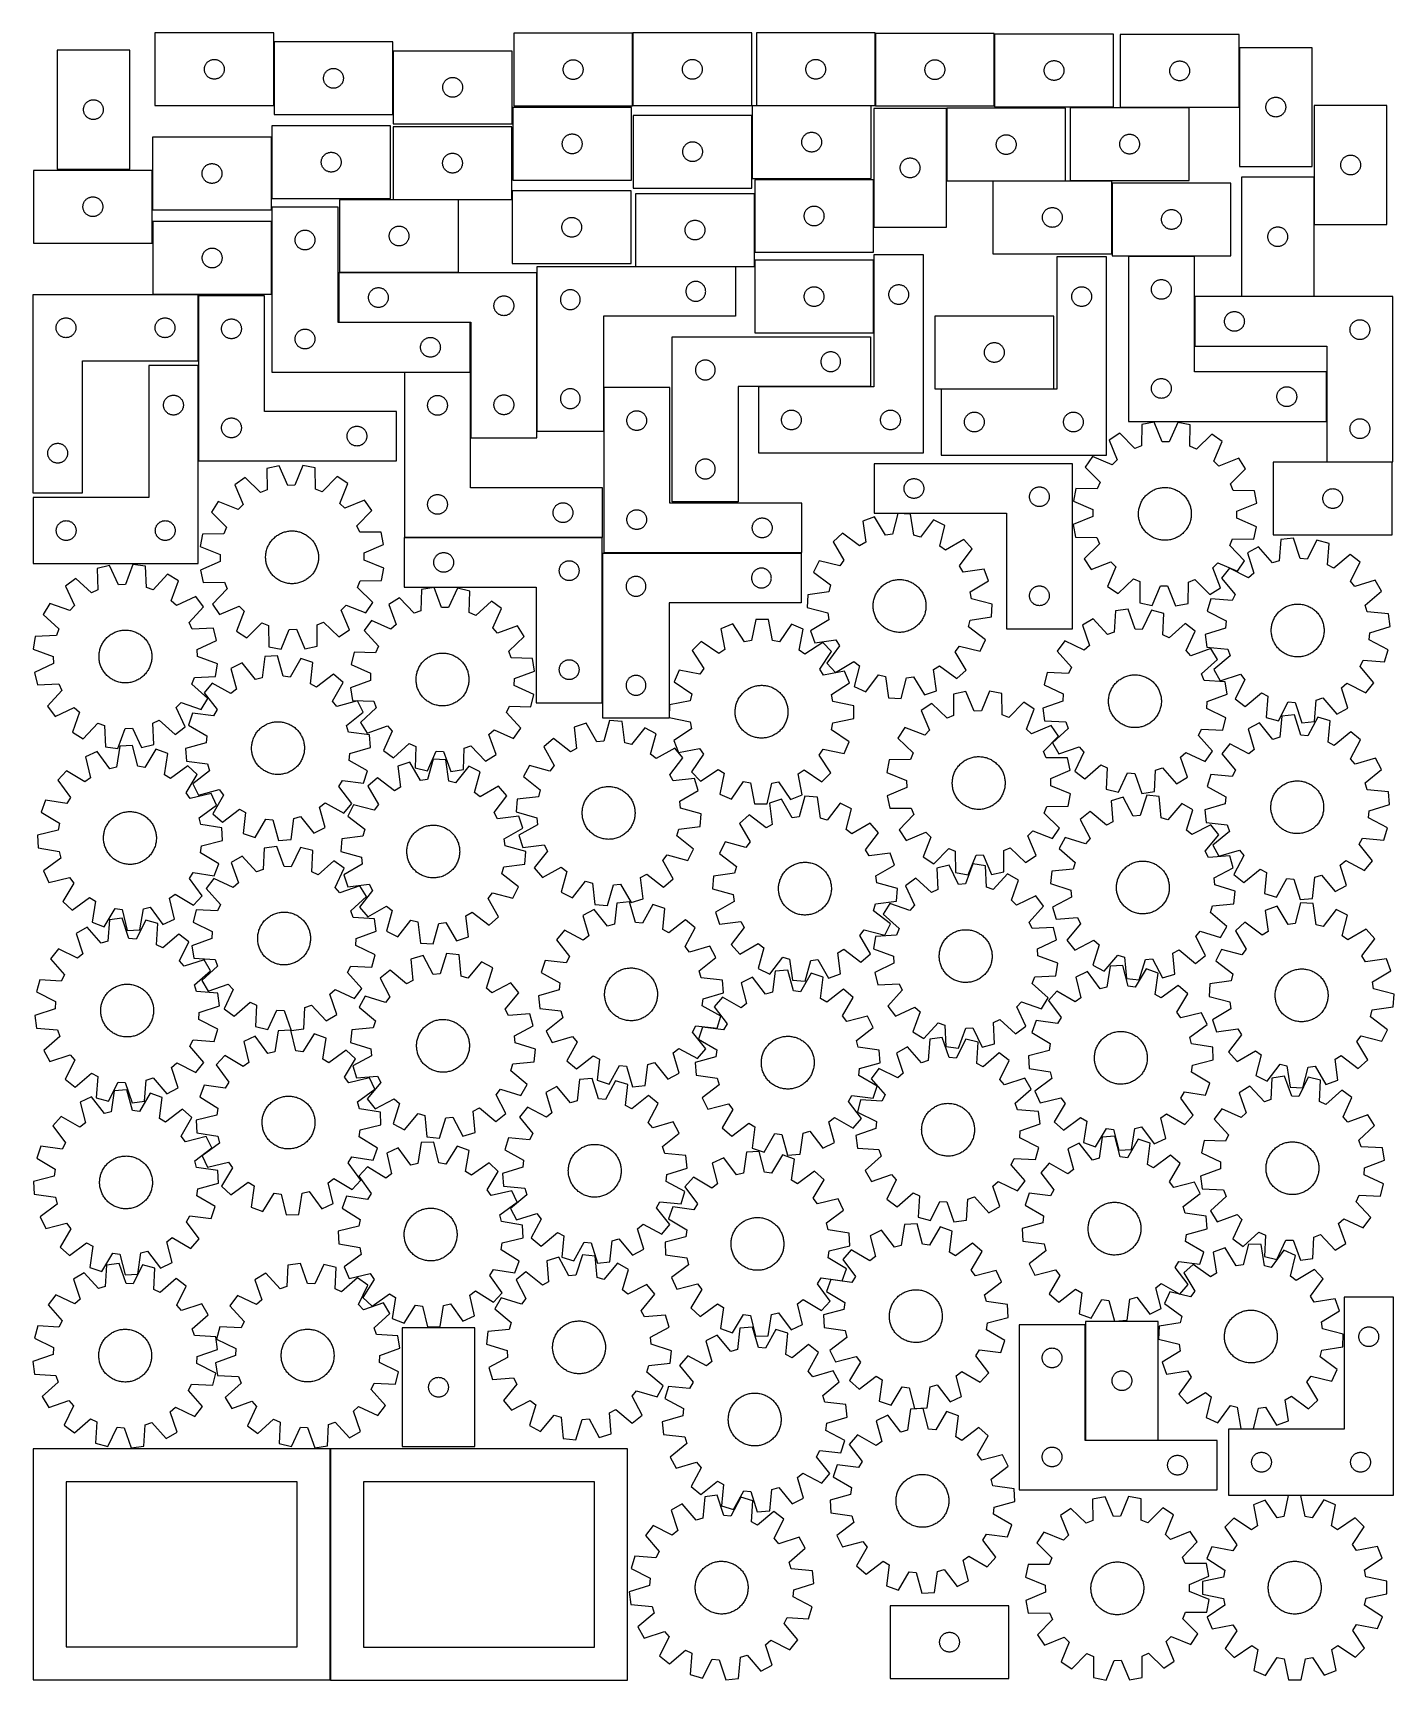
# Model space of a CAD drawing. Header units: millimetres. Extents: x 7 to 1243, y 7 to 1504.
import ezdxf

# ---------------------------------------------------------------- set-up
doc = ezdxf.new("R2010")
doc.units = ezdxf.units.MM
doc.layers.add('CUT', color=7, linetype='CONTINUOUS', true_color=0x000000)

msp = doc.modelspace()

# ---------------------------------------------------------------- linework, layer by layer
at = {"layer": 'CUT'}
for p, q in [((225.311093, 1503.539614), (117.311093, 1503.539614)), ((117.311093, 1503.539614), (117.311093, 1437.539614)), ((225.311093, 1437.539614), (225.311093, 1503.539614)), ((551.384946, 1503.231265), (443.384946, 1503.231265)), ((443.384946, 1503.231265), (443.384946, 1437.231265)), ((551.384946, 1437.231265), (551.384946, 1503.231265)), ((659.7431, 1503.492739), (551.7431, 1503.492739)), ((551.7431, 1503.492739), (551.7431, 1437.492739)), ((659.7431, 1437.492739), (659.7431, 1503.492739)), ((771.873471, 1503.515689), (663.873471, 1503.515689)), ((663.873471, 1503.515689), (663.873471, 1437.515689)), ((771.873471, 1437.515689), (771.873471, 1503.515689)), ((880.108975, 1503.143618), (772.108975, 1503.143618)), ((772.108975, 1503.143618), (772.108975, 1437.143618)), ((880.108975, 1437.143618), (880.108975, 1503.143618)), ((988.418119, 1502.411929), (880.418119, 1502.411929)), ((880.418119, 1502.411929), (880.418119, 1436.411929)), ((988.418119, 1436.411929), (988.418119, 1502.411929)), ((1102.561734, 1502.086489), (994.561734, 1502.086489)), ((994.561734, 1502.086489), (994.561734, 1436.086489)), ((1102.561734, 1436.086489), (1102.561734, 1502.086489)), ((28.430229, 1487.846253), (28.430229, 1379.846253)), ((94.430229, 1487.846253), (28.430229, 1487.846253)), ((94.430229, 1379.846253), (94.430229, 1487.846253)), ((333.594235, 1495.312564), (225.594235, 1495.312564)), ((225.594235, 1495.312564), (225.594235, 1429.312564)), ((333.594235, 1429.312564), (333.594235, 1495.312564)), ((441.890437, 1487.079412), (333.890437, 1487.079412)), ((333.890437, 1487.079412), (333.890437, 1421.079412)), ((441.890437, 1421.079412), (441.890437, 1487.079412)), ((1102.909668, 1490.138977), (1102.909668, 1382.138977)), ((1168.909668, 1490.138977), (1102.909668, 1490.138977)), ((1168.909668, 1382.138977), (1168.909668, 1490.138977)), ((162.311093, 1470.539614), (162.330363, 1471.128243)), ((162.330363, 1469.950986), (162.311093, 1470.539614)), ((162.330363, 1471.128243), (162.38809, 1471.71435)), ((162.38809, 1469.364879), (162.330363, 1469.950986)), ((162.38809, 1471.71435), (162.484026, 1472.295427)), ((162.484026, 1468.783801), (162.38809, 1469.364879)), ((162.484026, 1472.295427), (162.617761, 1472.868986)), ((162.617761, 1468.210243), (162.484026, 1468.783801)), ((162.617761, 1472.868986), (162.788722, 1473.43257)), ((162.788722, 1467.646659), (162.617761, 1468.210243)), ((162.788722, 1473.43257), (162.996178, 1473.983765)), ((162.996178, 1467.095463), (162.788722, 1467.646659)), ((162.996178, 1473.983765), (163.239239, 1474.520213)), ((163.239239, 1466.559016), (162.996178, 1467.095463)), ((163.239239, 1474.520213), (163.516865, 1475.039614)), ((163.516865, 1475.039614), (163.827867, 1475.539746)), ((163.827867, 1475.539746), (164.170913, 1476.018467)), ((164.170913, 1476.018467), (164.544535, 1476.473727)), ((164.544535, 1476.473727), (164.947132, 1476.903575)), ((164.947132, 1476.903575), (165.376981, 1477.306173)), ((165.376981, 1477.306173), (165.832241, 1477.679794)), ((165.832241, 1477.679794), (166.310961, 1478.022841)), ((166.310961, 1478.022841), (166.811093, 1478.333843)), ((166.811093, 1478.333843), (167.330495, 1478.611469)), ((167.330495, 1478.611469), (167.866943, 1478.85453)), ((167.866943, 1478.85453), (168.418138, 1479.061986)), ((168.418138, 1479.061986), (168.981722, 1479.232947)), ((168.981722, 1479.232947), (169.555281, 1479.366682)), ((169.555281, 1479.366682), (170.136358, 1479.462618)), ((170.136358, 1479.462618), (170.722465, 1479.520345)), ((170.722465, 1479.520345), (171.311093, 1479.539614)), ((171.311093, 1479.539614), (171.899722, 1479.520345)), ((171.899722, 1479.520345), (172.485829, 1479.462618)), ((172.485829, 1479.462618), (173.066906, 1479.366682)), ((173.066906, 1479.366682), (173.640465, 1479.232947)), ((173.640465, 1479.232947), (174.204049, 1479.061986)), ((174.204049, 1479.061986), (174.755244, 1478.85453)), ((174.755244, 1478.85453), (175.291692, 1478.611469)), ((175.291692, 1478.611469), (175.811093, 1478.333843)), ((175.811093, 1478.333843), (176.311226, 1478.022841)), ((176.311226, 1478.022841), (176.789946, 1477.679794)), ((176.789946, 1477.679794), (177.245206, 1477.306173)), ((177.245206, 1477.306173), (177.675054, 1476.903575)), ((177.675054, 1476.903575), (178.077652, 1476.473727)), ((178.077652, 1476.473727), (178.451273, 1476.018467)), ((178.451273, 1476.018467), (178.79432, 1475.539746)), ((178.79432, 1475.539746), (179.105322, 1475.039614)), ((179.105322, 1475.039614), (179.382948, 1474.520213)), ((179.382948, 1474.520213), (179.626009, 1473.983765)), ((179.626009, 1467.095463), (179.382948, 1466.559016)), ((179.626009, 1473.983765), (179.833465, 1473.43257)), ((179.833465, 1467.646659), (179.626009, 1467.095463)), ((179.833465, 1473.43257), (180.004426, 1472.868986)), ((180.004426, 1468.210243), (179.833465, 1467.646659)), ((180.004426, 1472.868986), (180.138161, 1472.295427)), ((180.138161, 1468.783801), (180.004426, 1468.210243)), ((180.138161, 1472.295427), (180.234097, 1471.71435)), ((180.234097, 1469.364879), (180.138161, 1468.783801)), ((180.234097, 1471.71435), (180.291824, 1471.128243)), ((180.291824, 1469.950986), (180.234097, 1469.364879)), ((180.291824, 1471.128243), (180.311093, 1470.539614)), ((180.311093, 1470.539614), (180.291824, 1469.950986)), ((271.800007, 1466.812564), (272.111009, 1467.312696)), ((272.111009, 1467.312696), (272.454055, 1467.791416)), ((272.454055, 1467.791416), (272.827677, 1468.246676)), ((272.827677, 1468.246676), (273.230274, 1468.676525)), ((273.230274, 1468.676525), (273.660123, 1469.079122)), ((273.660123, 1469.079122), (274.115383, 1469.452744)), ((274.115383, 1469.452744), (274.594103, 1469.79579)), ((274.594103, 1469.79579), (275.094235, 1470.106792)), ((275.094235, 1470.106792), (275.613637, 1470.384418)), ((275.613637, 1470.384418), (276.150085, 1470.627479)), ((276.150085, 1470.627479), (276.70128, 1470.834935)), ((276.70128, 1470.834935), (277.264864, 1471.005896)), ((277.264864, 1471.005896), (277.838423, 1471.139631)), ((277.838423, 1471.139631), (278.4195, 1471.235567)), ((278.4195, 1471.235567), (279.005607, 1471.293294)), ((279.005607, 1471.293294), (279.594235, 1471.312564)), ((279.594235, 1471.312564), (280.182864, 1471.293294)), ((280.182864, 1471.293294), (280.768971, 1471.235567)), ((280.768971, 1471.235567), (281.350048, 1471.139631)), ((281.350048, 1471.139631), (281.923607, 1471.005896)), ((281.923607, 1471.005896), (282.487191, 1470.834935)), ((282.487191, 1470.834935), (283.038386, 1470.627479)), ((283.038386, 1470.627479), (283.574834, 1470.384418)), ((283.574834, 1470.384418), (284.094235, 1470.106792)), ((284.094235, 1470.106792), (284.594368, 1469.79579)), ((284.594368, 1469.79579), (285.073088, 1469.452744)), ((285.073088, 1469.452744), (285.528348, 1469.079122)), ((285.528348, 1469.079122), (285.958197, 1468.676525)), ((285.958197, 1468.676525), (286.360794, 1468.246676)), ((286.360794, 1468.246676), (286.734416, 1467.791416)), ((286.734416, 1467.791416), (287.077462, 1467.312696)), ((287.077462, 1467.312696), (287.388464, 1466.812564)), ((488.384946, 1470.231265), (488.404216, 1470.819893)), ((488.404216, 1469.642637), (488.384946, 1470.231265)), ((488.404216, 1470.819893), (488.461942, 1471.406)), ((488.461942, 1469.056529), (488.404216, 1469.642637)), ((488.461942, 1471.406), (488.557878, 1471.987078)), ((488.557878, 1468.475452), (488.461942, 1469.056529)), ((488.557878, 1471.987078), (488.691614, 1472.560636)), ((488.691614, 1467.901893), (488.557878, 1468.475452)), ((488.691614, 1472.560636), (488.862575, 1473.12422)), ((488.862575, 1467.33831), (488.691614, 1467.901893)), ((488.862575, 1473.12422), (489.07003, 1473.675416)), ((489.07003, 1466.787114), (488.862575, 1467.33831)), ((489.07003, 1473.675416), (489.313091, 1474.211863)), ((489.313091, 1474.211863), (489.590717, 1474.731265)), ((489.590717, 1474.731265), (489.901719, 1475.231397)), ((489.901719, 1475.231397), (490.244766, 1475.710118)), ((490.244766, 1475.710118), (490.618388, 1476.165377)), ((490.618388, 1476.165377), (491.020985, 1476.595226)), ((491.020985, 1476.595226), (491.450834, 1476.997823)), ((491.450834, 1476.997823), (491.906093, 1477.371445)), ((491.906093, 1477.371445), (492.384814, 1477.714491)), ((492.384814, 1477.714491), (492.884946, 1478.025493)), ((492.884946, 1478.025493), (493.404348, 1478.303119)), ((493.404348, 1478.303119), (493.940795, 1478.546181)), ((493.940795, 1478.546181), (494.491991, 1478.753636)), ((494.491991, 1478.753636), (495.055575, 1478.924597)), ((495.055575, 1478.924597), (495.629133, 1479.058332)), ((495.629133, 1479.058332), (496.21021, 1479.154268)), ((496.21021, 1479.154268), (496.796318, 1479.211995)), ((496.796318, 1479.211995), (497.384946, 1479.231265)), ((497.384946, 1479.231265), (497.973574, 1479.211995)), ((497.973574, 1479.211995), (498.559682, 1479.154268)), ((498.559682, 1479.154268), (499.140759, 1479.058332)), ((499.140759, 1479.058332), (499.714317, 1478.924597)), ((499.714317, 1478.924597), (500.277901, 1478.753636)), ((500.277901, 1478.753636), (500.829097, 1478.546181)), ((500.829097, 1478.546181), (501.365544, 1478.303119)), ((501.365544, 1478.303119), (501.884946, 1478.025493)), ((501.884946, 1478.025493), (502.385078, 1477.714491)), ((502.385078, 1477.714491), (502.863799, 1477.371445)), ((502.863799, 1477.371445), (503.319058, 1476.997823)), ((503.319058, 1476.997823), (503.748907, 1476.595226)), ((503.748907, 1476.595226), (504.151504, 1476.165377)), ((504.151504, 1476.165377), (504.525126, 1475.710118)), ((504.525126, 1475.710118), (504.868172, 1475.231397)), ((504.868172, 1475.231397), (505.179175, 1474.731265)), ((505.179175, 1474.731265), (505.456801, 1474.211863)), ((505.456801, 1474.211863), (505.699862, 1473.675416)), ((505.699862, 1473.675416), (505.907317, 1473.12422)), ((505.907317, 1467.33831), (505.699862, 1466.787114)), ((505.907317, 1473.12422), (506.078278, 1472.560636)), ((506.078278, 1467.901893), (505.907317, 1467.33831)), ((506.078278, 1472.560636), (506.212013, 1471.987078)), ((506.212013, 1468.475452), (506.078278, 1467.901893)), ((506.212013, 1471.987078), (506.30795, 1471.406)), ((506.30795, 1469.056529), (506.212013, 1468.475452)), ((506.30795, 1471.406), (506.365676, 1470.819893)), ((506.365676, 1469.642637), (506.30795, 1469.056529)), ((506.365676, 1470.819893), (506.384946, 1470.231265)), ((506.384946, 1470.231265), (506.365676, 1469.642637)), ((596.7431, 1470.492739), (596.76237, 1471.081368)), ((596.76237, 1469.904111), (596.7431, 1470.492739)), ((596.76237, 1471.081368), (596.820096, 1471.667475)), ((596.820096, 1469.318004), (596.76237, 1469.904111)), ((596.820096, 1471.667475), (596.916033, 1472.248552)), ((596.916033, 1468.736926), (596.820096, 1469.318004)), ((596.916033, 1472.248552), (597.049768, 1472.822111)), ((597.049768, 1468.163368), (596.916033, 1468.736926)), ((597.049768, 1472.822111), (597.220729, 1473.385695)), ((597.220729, 1467.599784), (597.049768, 1468.163368)), ((597.220729, 1473.385695), (597.428184, 1473.93689)), ((597.428184, 1467.048588), (597.220729, 1467.599784)), ((597.428184, 1473.93689), (597.671246, 1474.473338)), ((597.671246, 1474.473338), (597.948872, 1474.992739)), ((597.948872, 1474.992739), (598.259874, 1475.492871)), ((598.259874, 1475.492871), (598.60292, 1475.971592)), ((598.60292, 1475.971592), (598.976542, 1476.426852)), ((598.976542, 1476.426852), (599.379139, 1476.8567)), ((599.379139, 1476.8567), (599.808988, 1477.259298)), ((599.808988, 1477.259298), (600.264247, 1477.632919)), ((600.264247, 1477.632919), (600.742968, 1477.975966)), ((600.742968, 1477.975966), (601.2431, 1478.286968)), ((601.2431, 1478.286968), (601.762502, 1478.564594)), ((601.762502, 1478.564594), (602.298949, 1478.807655)), ((602.298949, 1478.807655), (602.850145, 1479.015111)), ((602.850145, 1479.015111), (603.413729, 1479.186072)), ((603.413729, 1479.186072), (603.987287, 1479.319807)), ((603.987287, 1479.319807), (604.568365, 1479.415743)), ((604.568365, 1479.415743), (605.154472, 1479.47347)), ((605.154472, 1479.47347), (605.7431, 1479.492739)), ((605.7431, 1479.492739), (606.331728, 1479.47347)), ((606.331728, 1479.47347), (606.917836, 1479.415743)), ((606.917836, 1479.415743), (607.498913, 1479.319807)), ((607.498913, 1479.319807), (608.072472, 1479.186072)), ((608.072472, 1479.186072), (608.636055, 1479.015111)), ((608.636055, 1479.015111), (609.187251, 1478.807655)), ((609.187251, 1478.807655), (609.723698, 1478.564594)), ((609.723698, 1478.564594), (610.2431, 1478.286968)), ((610.2431, 1478.286968), (610.743232, 1477.975966)), ((610.743232, 1477.975966), (611.221953, 1477.632919)), ((611.221953, 1477.632919), (611.677213, 1477.259298)), ((611.677213, 1477.259298), (612.107061, 1476.8567)), ((612.107061, 1476.8567), (612.509659, 1476.426852)), ((612.509659, 1476.426852), (612.88328, 1475.971592)), ((612.88328, 1475.971592), (613.226327, 1475.492871)), ((613.226327, 1475.492871), (613.537329, 1474.992739)), ((613.537329, 1474.992739), (613.814955, 1474.473338)), ((613.814955, 1474.473338), (614.058016, 1473.93689)), ((614.058016, 1473.93689), (614.265471, 1473.385695)), ((614.265471, 1467.599784), (614.058016, 1467.048588)), ((614.265471, 1473.385695), (614.436433, 1472.822111)), ((614.436433, 1468.163368), (614.265471, 1467.599784)), ((614.436433, 1472.822111), (614.570168, 1472.248552)), ((614.570168, 1468.736926), (614.436433, 1468.163368)), ((614.570168, 1472.248552), (614.666104, 1471.667475)), ((614.666104, 1469.318004), (614.570168, 1468.736926)), ((614.666104, 1471.667475), (614.723831, 1471.081368)), ((614.723831, 1469.904111), (614.666104, 1469.318004)), ((614.723831, 1471.081368), (614.7431, 1470.492739)), ((614.7431, 1470.492739), (614.723831, 1469.904111)), ((708.873471, 1470.515689), (708.892741, 1471.104317)), ((708.892741, 1469.92706), (708.873471, 1470.515689)), ((708.892741, 1471.104317), (708.950468, 1471.690424)), ((708.950468, 1469.340953), (708.892741, 1469.92706)), ((708.950468, 1471.690424), (709.046404, 1472.271501)), ((709.046404, 1468.759876), (708.950468, 1469.340953)), ((709.046404, 1472.271501), (709.180139, 1472.84506)), ((709.180139, 1468.186317), (709.046404, 1468.759876)), ((709.180139, 1472.84506), (709.3511, 1473.408644)), ((709.3511, 1467.622733), (709.180139, 1468.186317)), ((709.3511, 1473.408644), (709.558556, 1473.959839)), ((709.558556, 1467.071538), (709.3511, 1467.622733)), ((709.558556, 1473.959839), (709.801617, 1474.496287)), ((709.801617, 1474.496287), (710.079243, 1475.015689)), ((710.079243, 1475.015689), (710.390245, 1475.515821)), ((710.390245, 1475.515821), (710.733291, 1475.994541)), ((710.733291, 1475.994541), (711.106913, 1476.449801)), ((711.106913, 1476.449801), (711.50951, 1476.87965)), ((711.50951, 1476.87965), (711.939359, 1477.282247)), ((711.939359, 1477.282247), (712.394618, 1477.655869)), ((712.394618, 1477.655869), (712.873339, 1477.998915)), ((712.873339, 1477.998915), (713.373471, 1478.309917)), ((713.373471, 1478.309917), (713.892873, 1478.587543)), ((713.892873, 1478.587543), (714.42932, 1478.830604)), ((714.42932, 1478.830604), (714.980516, 1479.03806)), ((714.980516, 1479.03806), (715.5441, 1479.209021)), ((715.5441, 1479.209021), (716.117658, 1479.342756)), ((716.117658, 1479.342756), (716.698736, 1479.438692)), ((716.698736, 1479.438692), (717.284843, 1479.496419)), ((717.284843, 1479.496419), (717.873471, 1479.515689)), ((717.873471, 1479.515689), (718.462099, 1479.496419)), ((718.462099, 1479.496419), (719.048207, 1479.438692)), ((719.048207, 1479.438692), (719.629284, 1479.342756)), ((719.629284, 1479.342756), (720.202843, 1479.209021)), ((720.202843, 1479.209021), (720.766427, 1479.03806)), ((720.766427, 1479.03806), (721.317622, 1478.830604)), ((721.317622, 1478.830604), (721.85407, 1478.587543)), ((721.85407, 1478.587543), (722.373471, 1478.309917)), ((722.373471, 1478.309917), (722.873603, 1477.998915)), ((722.873603, 1477.998915), (723.352324, 1477.655869)), ((723.352324, 1477.655869), (723.807584, 1477.282247)), ((723.807584, 1477.282247), (724.237432, 1476.87965)), ((724.237432, 1476.87965), (724.64003, 1476.449801)), ((724.64003, 1476.449801), (725.013651, 1475.994541)), ((725.013651, 1475.994541), (725.356698, 1475.515821)), ((725.356698, 1475.515821), (725.6677, 1475.015689)), ((725.6677, 1475.015689), (725.945326, 1474.496287)), ((725.945326, 1474.496287), (726.188387, 1473.959839)), ((726.188387, 1473.959839), (726.395842, 1473.408644)), ((726.395842, 1467.622733), (726.188387, 1467.071538)), ((726.395842, 1473.408644), (726.566804, 1472.84506)), ((726.566804, 1468.186317), (726.395842, 1467.622733)), ((726.566804, 1472.84506), (726.700539, 1472.271501)), ((726.700539, 1468.759876), (726.566804, 1468.186317)), ((726.700539, 1472.271501), (726.796475, 1471.690424)), ((726.796475, 1469.340953), (726.700539, 1468.759876)), ((726.796475, 1471.690424), (726.854202, 1471.104317)), ((726.854202, 1469.92706), (726.796475, 1469.340953)), ((726.854202, 1471.104317), (726.873471, 1470.515689)), ((726.873471, 1470.515689), (726.854202, 1469.92706)), ((817.108975, 1470.143618), (817.128245, 1470.732246)), ((817.128245, 1469.55499), (817.108975, 1470.143618)), ((817.128245, 1470.732246), (817.185972, 1471.318354)), ((817.185972, 1468.968883), (817.128245, 1469.55499)), ((817.185972, 1471.318354), (817.281908, 1471.899431)), ((817.281908, 1468.387805), (817.185972, 1468.968883)), ((817.281908, 1471.899431), (817.415643, 1472.47299)), ((817.415643, 1467.814247), (817.281908, 1468.387805)), ((817.415643, 1472.47299), (817.586604, 1473.036573)), ((817.586604, 1467.250663), (817.415643, 1467.814247)), ((817.586604, 1473.036573), (817.79406, 1473.587769)), ((817.79406, 1466.699467), (817.586604, 1467.250663)), ((817.79406, 1473.587769), (818.037121, 1474.124216)), ((818.037121, 1474.124216), (818.314747, 1474.643618)), ((818.314747, 1474.643618), (818.625749, 1475.14375)), ((818.625749, 1475.14375), (818.968795, 1475.622471)), ((818.968795, 1475.622471), (819.342417, 1476.077731)), ((819.342417, 1476.077731), (819.745014, 1476.507579)), ((819.745014, 1476.507579), (820.174863, 1476.910177)), ((820.174863, 1476.910177), (820.630123, 1477.283798)), ((820.630123, 1477.283798), (821.108843, 1477.626845)), ((821.108843, 1477.626845), (821.608975, 1477.937847)), ((821.608975, 1477.937847), (822.128377, 1478.215473)), ((822.128377, 1478.215473), (822.664825, 1478.458534)), ((822.664825, 1478.458534), (823.21602, 1478.665989)), ((823.21602, 1478.665989), (823.779604, 1478.836951)), ((823.779604, 1478.836951), (824.353163, 1478.970686)), ((824.353163, 1478.970686), (824.93424, 1479.066622)), ((824.93424, 1479.066622), (825.520347, 1479.124349)), ((825.520347, 1479.124349), (826.108975, 1479.143618)), ((826.108975, 1479.143618), (826.697604, 1479.124349)), ((826.697604, 1479.124349), (827.283711, 1479.066622)), ((827.283711, 1479.066622), (827.864788, 1478.970686)), ((827.864788, 1478.970686), (828.438347, 1478.836951)), ((828.438347, 1478.836951), (829.001931, 1478.665989)), ((829.001931, 1478.665989), (829.553126, 1478.458534)), ((829.553126, 1478.458534), (830.089574, 1478.215473)), ((830.089574, 1478.215473), (830.608975, 1477.937847)), ((830.608975, 1477.937847), (831.109108, 1477.626845)), ((831.109108, 1477.626845), (831.587828, 1477.283798)), ((831.587828, 1477.283798), (832.043088, 1476.910177)), ((832.043088, 1476.910177), (832.472937, 1476.507579)), ((832.472937, 1476.507579), (832.875534, 1476.077731)), ((832.875534, 1476.077731), (833.249156, 1475.622471)), ((833.249156, 1475.622471), (833.592202, 1475.14375)), ((833.592202, 1475.14375), (833.903204, 1474.643618)), ((833.903204, 1474.643618), (834.18083, 1474.124216)), ((834.18083, 1474.124216), (834.423891, 1473.587769)), ((834.423891, 1473.587769), (834.631347, 1473.036573)), ((834.631347, 1467.250663), (834.423891, 1466.699467)), ((834.631347, 1473.036573), (834.802308, 1472.47299)), ((834.802308, 1467.814247), (834.631347, 1467.250663)), ((834.802308, 1472.47299), (834.936043, 1471.899431)), ((834.936043, 1468.387805), (834.802308, 1467.814247)), ((834.936043, 1471.899431), (835.031979, 1471.318354)), ((835.031979, 1468.968883), (834.936043, 1468.387805)), ((835.031979, 1471.318354), (835.089706, 1470.732246)), ((835.089706, 1469.55499), (835.031979, 1468.968883)), ((835.089706, 1470.732246), (835.108975, 1470.143618)), ((835.108975, 1470.143618), (835.089706, 1469.55499)), ((925.418119, 1469.411929), (925.437388, 1470.000557)), ((925.437388, 1468.823301), (925.418119, 1469.411929)), ((925.437388, 1470.000557), (925.495115, 1470.586665)), ((925.495115, 1468.237193), (925.437388, 1468.823301)), ((925.495115, 1470.586665), (925.591051, 1471.167742)), ((925.591051, 1467.656116), (925.495115, 1468.237193)), ((925.591051, 1471.167742), (925.724786, 1471.7413)), ((925.724786, 1467.082557), (925.591051, 1467.656116)), ((925.724786, 1471.7413), (925.895747, 1472.304884)), ((925.895747, 1472.304884), (926.103203, 1472.85608)), ((926.103203, 1472.85608), (926.346264, 1473.392527)), ((926.346264, 1473.392527), (926.62389, 1473.911929)), ((926.62389, 1473.911929), (926.934892, 1474.412061)), ((926.934892, 1474.412061), (927.277938, 1474.890782)), ((927.277938, 1474.890782), (927.65156, 1475.346041)), ((927.65156, 1475.346041), (928.054158, 1475.77589)), ((928.054158, 1475.77589), (928.484006, 1476.178487)), ((928.484006, 1476.178487), (928.939266, 1476.552109)), ((928.939266, 1476.552109), (929.417986, 1476.895155)), ((929.417986, 1476.895155), (929.918119, 1477.206157)), ((929.918119, 1477.206157), (930.43752, 1477.483783)), ((930.43752, 1477.483783), (930.973968, 1477.726845)), ((930.973968, 1477.726845), (931.525163, 1477.9343)), ((931.525163, 1477.9343), (932.088747, 1478.105261)), ((932.088747, 1478.105261), (932.662306, 1478.238996)), ((932.662306, 1478.238996), (933.243383, 1478.334933)), ((933.243383, 1478.334933), (933.82949, 1478.392659)), ((933.82949, 1478.392659), (934.418119, 1478.411929)), ((934.418119, 1478.411929), (935.006747, 1478.392659)), ((935.006747, 1478.392659), (935.592854, 1478.334933)), ((935.592854, 1478.334933), (936.173931, 1478.238996)), ((936.173931, 1478.238996), (936.74749, 1478.105261)), ((936.74749, 1478.105261), (937.311074, 1477.9343)), ((937.311074, 1477.9343), (937.862269, 1477.726845)), ((937.862269, 1477.726845), (938.398717, 1477.483783)), ((938.398717, 1477.483783), (938.918119, 1477.206157)), ((938.918119, 1477.206157), (939.418251, 1476.895155)), ((939.418251, 1476.895155), (939.896971, 1476.552109)), ((939.896971, 1476.552109), (940.352231, 1476.178487)), ((940.352231, 1476.178487), (940.78208, 1475.77589)), ((940.78208, 1475.77589), (941.184677, 1475.346041)), ((941.184677, 1475.346041), (941.558299, 1474.890782)), ((941.558299, 1474.890782), (941.901345, 1474.412061)), ((941.901345, 1474.412061), (942.212347, 1473.911929)), ((942.212347, 1473.911929), (942.489973, 1473.392527)), ((942.489973, 1473.392527), (942.733034, 1472.85608)), ((942.733034, 1472.85608), (942.94049, 1472.304884)), ((942.94049, 1472.304884), (943.111451, 1471.7413)), ((943.111451, 1471.7413), (943.245186, 1471.167742)), ((943.245186, 1467.656116), (943.111451, 1467.082557)), ((943.245186, 1471.167742), (943.341122, 1470.586665)), ((943.341122, 1468.237193), (943.245186, 1467.656116)), ((943.341122, 1470.586665), (943.398849, 1470.000557)), ((943.398849, 1468.823301), (943.341122, 1468.237193)), ((943.398849, 1470.000557), (943.418119, 1469.411929)), ((943.418119, 1469.411929), (943.398849, 1468.823301)), ((1039.561734, 1469.086489), (1039.581004, 1469.675118)), ((1039.581004, 1468.497861), (1039.561734, 1469.086489)), ((1039.581004, 1469.675118), (1039.638731, 1470.261225)), ((1039.638731, 1467.911754), (1039.581004, 1468.497861)), ((1039.638731, 1470.261225), (1039.734667, 1470.842302)), ((1039.734667, 1467.330676), (1039.638731, 1467.911754)), ((1039.734667, 1470.842302), (1039.868402, 1471.415861)), ((1039.868402, 1466.757118), (1039.734667, 1467.330676)), ((1039.868402, 1471.415861), (1040.039363, 1471.979445)), ((1040.039363, 1471.979445), (1040.246818, 1472.53064)), ((1040.246818, 1472.53064), (1040.48988, 1473.067088)), ((1040.48988, 1473.067088), (1040.767506, 1473.586489)), ((1040.767506, 1473.586489), (1041.078508, 1474.086621)), ((1041.078508, 1474.086621), (1041.421554, 1474.565342)), ((1041.421554, 1474.565342), (1041.795176, 1475.020602)), ((1041.795176, 1475.020602), (1042.197773, 1475.45045)), ((1042.197773, 1475.45045), (1042.627622, 1475.853048)), ((1042.627622, 1475.853048), (1043.082881, 1476.226669)), ((1043.082881, 1476.226669), (1043.561602, 1476.569716)), ((1043.561602, 1476.569716), (1044.061734, 1476.880718)), ((1044.061734, 1476.880718), (1044.581136, 1477.158344)), ((1044.581136, 1477.158344), (1045.117583, 1477.401405)), ((1045.117583, 1477.401405), (1045.668779, 1477.608861)), ((1045.668779, 1477.608861), (1046.232363, 1477.779822)), ((1046.232363, 1477.779822), (1046.805921, 1477.913557)), ((1046.805921, 1477.913557), (1047.386999, 1478.009493)), ((1047.386999, 1478.009493), (1047.973106, 1478.06722)), ((1047.973106, 1478.06722), (1048.561734, 1478.086489)), ((1048.561734, 1478.086489), (1049.150362, 1478.06722)), ((1049.150362, 1478.06722), (1049.73647, 1478.009493)), ((1049.73647, 1478.009493), (1050.317547, 1477.913557)), ((1050.317547, 1477.913557), (1050.891106, 1477.779822)), ((1050.891106, 1477.779822), (1051.454689, 1477.608861)), ((1051.454689, 1477.608861), (1052.005885, 1477.401405)), ((1052.005885, 1477.401405), (1052.542332, 1477.158344)), ((1052.542332, 1477.158344), (1053.061734, 1476.880718)), ((1053.061734, 1476.880718), (1053.561866, 1476.569716)), ((1053.561866, 1476.569716), (1054.040587, 1476.226669)), ((1054.040587, 1476.226669), (1054.495847, 1475.853048)), ((1054.495847, 1475.853048), (1054.925695, 1475.45045)), ((1054.925695, 1475.45045), (1055.328293, 1475.020602)), ((1055.328293, 1475.020602), (1055.701914, 1474.565342)), ((1055.701914, 1474.565342), (1056.044961, 1474.086621)), ((1056.044961, 1474.086621), (1056.355963, 1473.586489)), ((1056.355963, 1473.586489), (1056.633589, 1473.067088)), ((1056.633589, 1473.067088), (1056.87665, 1472.53064)), ((1056.87665, 1472.53064), (1057.084105, 1471.979445)), ((1057.084105, 1471.979445), (1057.255067, 1471.415861)), ((1057.255067, 1471.415861), (1057.388802, 1470.842302)), ((1057.388802, 1467.330676), (1057.255067, 1466.757118)), ((1057.388802, 1470.842302), (1057.484738, 1470.261225)), ((1057.484738, 1467.911754), (1057.388802, 1467.330676)), ((1057.484738, 1470.261225), (1057.542465, 1469.675118)), ((1057.542465, 1468.497861), (1057.484738, 1467.911754)), ((1057.542465, 1469.675118), (1057.561734, 1469.086489)), ((1057.561734, 1469.086489), (1057.542465, 1468.497861)), ((163.516865, 1466.039614), (163.239239, 1466.559016)), ((163.827867, 1465.539482), (163.516865, 1466.039614)), ((164.170913, 1465.060761), (163.827867, 1465.539482)), ((164.544535, 1464.605502), (164.170913, 1465.060761)), ((164.947132, 1464.175653), (164.544535, 1464.605502)), ((165.376981, 1463.773056), (164.947132, 1464.175653)), ((165.832241, 1463.399434), (165.376981, 1463.773056)), ((166.310961, 1463.056388), (165.832241, 1463.399434)), ((166.811093, 1462.745386), (166.310961, 1463.056388)), ((167.330495, 1462.46776), (166.811093, 1462.745386)), ((167.866943, 1462.224699), (167.330495, 1462.46776)), ((168.418138, 1462.017243), (167.866943, 1462.224699)), ((168.981722, 1461.846282), (168.418138, 1462.017243)), ((169.555281, 1461.712547), (168.981722, 1461.846282)), ((170.136358, 1461.616611), (169.555281, 1461.712547)), ((170.722465, 1461.558884), (170.136358, 1461.616611)), ((171.311093, 1461.539614), (170.722465, 1461.558884)), ((171.899722, 1461.558884), (171.311093, 1461.539614)), ((172.485829, 1461.616611), (171.899722, 1461.558884)), ((173.066906, 1461.712547), (172.485829, 1461.616611)), ((173.640465, 1461.846282), (173.066906, 1461.712547)), ((174.204049, 1462.017243), (173.640465, 1461.846282)), ((174.755244, 1462.224699), (174.204049, 1462.017243)), ((175.291692, 1462.46776), (174.755244, 1462.224699)), ((175.811093, 1462.745386), (175.291692, 1462.46776)), ((176.311226, 1463.056388), (175.811093, 1462.745386)), ((176.789946, 1463.399434), (176.311226, 1463.056388)), ((177.245206, 1463.773056), (176.789946, 1463.399434)), ((177.675054, 1464.175653), (177.245206, 1463.773056)), ((178.077652, 1464.605502), (177.675054, 1464.175653)), ((178.451273, 1465.060761), (178.077652, 1464.605502)), ((178.79432, 1465.539482), (178.451273, 1465.060761)), ((179.105322, 1466.039614), (178.79432, 1465.539482)), ((179.382948, 1466.559016), (179.105322, 1466.039614)), ((270.594235, 1462.312564), (270.613505, 1462.901192)), ((270.613505, 1461.723935), (270.594235, 1462.312564)), ((270.613505, 1462.901192), (270.671232, 1463.487299)), ((270.671232, 1461.137828), (270.613505, 1461.723935)), ((270.671232, 1463.487299), (270.767168, 1464.068376)), ((270.767168, 1460.556751), (270.671232, 1461.137828)), ((270.767168, 1464.068376), (270.900903, 1464.641935)), ((270.900903, 1459.983192), (270.767168, 1460.556751)), ((270.900903, 1464.641935), (271.071864, 1465.205519)), ((271.071864, 1459.419608), (270.900903, 1459.983192)), ((271.071864, 1465.205519), (271.27932, 1465.756714)), ((271.27932, 1458.868413), (271.071864, 1459.419608)), ((271.27932, 1465.756714), (271.522381, 1466.293162)), ((271.522381, 1458.331965), (271.27932, 1458.868413)), ((271.522381, 1466.293162), (271.800007, 1466.812564)), ((271.800007, 1457.812564), (271.522381, 1458.331965)), ((272.111009, 1457.312431), (271.800007, 1457.812564)), ((272.454055, 1456.833711), (272.111009, 1457.312431)), ((272.827677, 1456.378451), (272.454055, 1456.833711)), ((273.230274, 1455.948603), (272.827677, 1456.378451)), ((273.660123, 1455.546005), (273.230274, 1455.948603)), ((274.115383, 1455.172384), (273.660123, 1455.546005)), ((274.594103, 1454.829337), (274.115383, 1455.172384)), ((275.094235, 1454.518335), (274.594103, 1454.829337)), ((275.613637, 1454.240709), (275.094235, 1454.518335)), ((276.150085, 1453.997648), (275.613637, 1454.240709)), ((276.70128, 1453.790192), (276.150085, 1453.997648)), ((277.264864, 1453.619231), (276.70128, 1453.790192)), ((277.838423, 1453.485496), (277.264864, 1453.619231)), ((278.4195, 1453.38956), (277.838423, 1453.485496)), ((279.005607, 1453.331833), (278.4195, 1453.38956)), ((279.594235, 1453.312564), (279.005607, 1453.331833)), ((280.182864, 1453.331833), (279.594235, 1453.312564)), ((280.768971, 1453.38956), (280.182864, 1453.331833)), ((281.350048, 1453.485496), (280.768971, 1453.38956)), ((281.923607, 1453.619231), (281.350048, 1453.485496)), ((282.487191, 1453.790192), (281.923607, 1453.619231)), ((283.038386, 1453.997648), (282.487191, 1453.790192)), ((283.574834, 1454.240709), (283.038386, 1453.997648)), ((284.094235, 1454.518335), (283.574834, 1454.240709)), ((284.594368, 1454.829337), (284.094235, 1454.518335)), ((285.073088, 1455.172384), (284.594368, 1454.829337)), ((285.528348, 1455.546005), (285.073088, 1455.172384)), ((285.958197, 1455.948603), (285.528348, 1455.546005)), ((286.360794, 1456.378451), (285.958197, 1455.948603)), ((286.734416, 1456.833711), (286.360794, 1456.378451)), ((287.077462, 1457.312431), (286.734416, 1456.833711)), ((287.388464, 1457.812564), (287.077462, 1457.312431)), ((287.388464, 1466.812564), (287.66609, 1466.293162)), ((287.66609, 1458.331965), (287.388464, 1457.812564)), ((287.66609, 1466.293162), (287.909151, 1465.756714)), ((287.909151, 1458.868413), (287.66609, 1458.331965)), ((287.909151, 1465.756714), (288.116607, 1465.205519)), ((288.116607, 1459.419608), (287.909151, 1458.868413)), ((288.116607, 1465.205519), (288.287568, 1464.641935)), ((288.287568, 1459.983192), (288.116607, 1459.419608)), ((288.287568, 1464.641935), (288.421303, 1464.068376)), ((288.421303, 1460.556751), (288.287568, 1459.983192)), ((288.421303, 1464.068376), (288.517239, 1463.487299)), ((288.517239, 1461.137828), (288.421303, 1460.556751)), ((288.517239, 1463.487299), (288.574966, 1462.901192)), ((288.574966, 1461.723935), (288.517239, 1461.137828)), ((288.574966, 1462.901192), (288.594235, 1462.312564)), ((288.594235, 1462.312564), (288.574966, 1461.723935)), ((378.890437, 1454.079412), (378.909707, 1454.66804)), ((378.909707, 1453.490784), (378.890437, 1454.079412)), ((378.909707, 1454.66804), (378.967434, 1455.254148)), ((378.967434, 1452.904677), (378.909707, 1453.490784)), ((378.967434, 1455.254148), (379.06337, 1455.835225)), ((379.06337, 1452.323599), (378.967434, 1452.904677)), ((379.06337, 1455.835225), (379.197105, 1456.408784)), ((379.197105, 1451.750041), (379.06337, 1452.323599)), ((379.197105, 1456.408784), (379.368066, 1456.972367)), ((379.368066, 1456.972367), (379.575521, 1457.523563)), ((379.575521, 1457.523563), (379.818583, 1458.06001)), ((379.818583, 1458.06001), (380.096209, 1458.579412)), ((380.096209, 1458.579412), (380.407211, 1459.079544)), ((380.407211, 1459.079544), (380.750257, 1459.558265)), ((380.750257, 1459.558265), (381.123879, 1460.013525)), ((381.123879, 1460.013525), (381.526476, 1460.443373)), ((381.526476, 1460.443373), (381.956325, 1460.845971)), ((381.956325, 1460.845971), (382.411584, 1461.219592)), ((382.411584, 1461.219592), (382.890305, 1461.562639)), ((382.890305, 1461.562639), (383.390437, 1461.873641)), ((383.390437, 1461.873641), (383.909839, 1462.151267)), ((383.909839, 1462.151267), (384.446286, 1462.394328)), ((384.446286, 1462.394328), (384.997482, 1462.601783)), ((384.997482, 1462.601783), (385.561066, 1462.772745)), ((385.561066, 1462.772745), (386.134624, 1462.90648)), ((386.134624, 1462.90648), (386.715702, 1463.002416)), ((386.715702, 1463.002416), (387.301809, 1463.060143)), ((387.301809, 1463.060143), (387.890437, 1463.079412)), ((387.890437, 1463.079412), (388.479065, 1463.060143)), ((388.479065, 1463.060143), (389.065173, 1463.002416)), ((389.065173, 1463.002416), (389.64625, 1462.90648)), ((389.64625, 1462.90648), (390.219809, 1462.772745)), ((390.219809, 1462.772745), (390.783392, 1462.601783)), ((390.783392, 1462.601783), (391.334588, 1462.394328)), ((391.334588, 1462.394328), (391.871035, 1462.151267)), ((391.871035, 1462.151267), (392.390437, 1461.873641)), ((392.390437, 1461.873641), (392.890569, 1461.562639)), ((392.890569, 1461.562639), (393.36929, 1461.219592)), ((393.36929, 1461.219592), (393.82455, 1460.845971)), ((393.82455, 1460.845971), (394.254398, 1460.443373)), ((394.254398, 1460.443373), (394.656996, 1460.013525)), ((394.656996, 1460.013525), (395.030617, 1459.558265)), ((395.030617, 1459.558265), (395.373664, 1459.079544)), ((395.373664, 1459.079544), (395.684666, 1458.579412)), ((395.684666, 1458.579412), (395.962292, 1458.06001)), ((395.962292, 1458.06001), (396.205353, 1457.523563)), ((396.205353, 1457.523563), (396.412808, 1456.972367)), ((396.412808, 1456.972367), (396.58377, 1456.408784)), ((396.58377, 1456.408784), (396.717505, 1455.835225)), ((396.717505, 1452.323599), (396.58377, 1451.750041)), ((396.717505, 1455.835225), (396.813441, 1455.254148)), ((396.813441, 1452.904677), (396.717505, 1452.323599)), ((396.813441, 1455.254148), (396.871168, 1454.66804)), ((396.871168, 1453.490784), (396.813441, 1452.904677)), ((396.871168, 1454.66804), (396.890437, 1454.079412)), ((396.890437, 1454.079412), (396.871168, 1453.490784)), ((489.313091, 1466.250667), (489.07003, 1466.787114)), ((489.590717, 1465.731265), (489.313091, 1466.250667)), ((489.901719, 1465.231133), (489.590717, 1465.731265)), ((490.244766, 1464.752412), (489.901719, 1465.231133)), ((490.618388, 1464.297152), (490.244766, 1464.752412)), ((491.020985, 1463.867304), (490.618388, 1464.297152)), ((491.450834, 1463.464706), (491.020985, 1463.867304)), ((491.906093, 1463.091085), (491.450834, 1463.464706)), ((492.384814, 1462.748038), (491.906093, 1463.091085)), ((492.884946, 1462.437036), (492.384814, 1462.748038)), ((493.404348, 1462.15941), (492.884946, 1462.437036)), ((493.940795, 1461.916349), (493.404348, 1462.15941)), ((494.491991, 1461.708894), (493.940795, 1461.916349)), ((495.055575, 1461.537932), (494.491991, 1461.708894)), ((495.629133, 1461.404197), (495.055575, 1461.537932)), ((496.21021, 1461.308261), (495.629133, 1461.404197)), ((496.796318, 1461.250534), (496.21021, 1461.308261)), ((497.384946, 1461.231265), (496.796318, 1461.250534)), ((497.973574, 1461.250534), (497.384946, 1461.231265)), ((498.559682, 1461.308261), (497.973574, 1461.250534)), ((499.140759, 1461.404197), (498.559682, 1461.308261)), ((499.714317, 1461.537932), (499.140759, 1461.404197)), ((500.277901, 1461.708894), (499.714317, 1461.537932)), ((500.829097, 1461.916349), (500.277901, 1461.708894)), ((501.365544, 1462.15941), (500.829097, 1461.916349)), ((501.884946, 1462.437036), (501.365544, 1462.15941)), ((502.385078, 1462.748038), (501.884946, 1462.437036)), ((502.863799, 1463.091085), (502.385078, 1462.748038)), ((503.319058, 1463.464706), (502.863799, 1463.091085)), ((503.748907, 1463.867304), (503.319058, 1463.464706)), ((504.151504, 1464.297152), (503.748907, 1463.867304)), ((504.525126, 1464.752412), (504.151504, 1464.297152)), ((504.868172, 1465.231133), (504.525126, 1464.752412)), ((505.179175, 1465.731265), (504.868172, 1465.231133)), ((505.456801, 1466.250667), (505.179175, 1465.731265)), ((505.699862, 1466.787114), (505.456801, 1466.250667)), ((597.671246, 1466.512141), (597.428184, 1467.048588)), ((597.948872, 1465.992739), (597.671246, 1466.512141)), ((598.259874, 1465.492607), (597.948872, 1465.992739)), ((598.60292, 1465.013886), (598.259874, 1465.492607)), ((598.976542, 1464.558627), (598.60292, 1465.013886)), ((599.379139, 1464.128778), (598.976542, 1464.558627)), ((599.808988, 1463.726181), (599.379139, 1464.128778)), ((600.264247, 1463.352559), (599.808988, 1463.726181)), ((600.742968, 1463.009513), (600.264247, 1463.352559)), ((601.2431, 1462.698511), (600.742968, 1463.009513)), ((601.762502, 1462.420885), (601.2431, 1462.698511)), ((602.298949, 1462.177824), (601.762502, 1462.420885)), ((602.850145, 1461.970368), (602.298949, 1462.177824)), ((603.413729, 1461.799407), (602.850145, 1461.970368)), ((603.987287, 1461.665672), (603.413729, 1461.799407)), ((604.568365, 1461.569736), (603.987287, 1461.665672)), ((605.154472, 1461.512009), (604.568365, 1461.569736)), ((605.7431, 1461.492739), (605.154472, 1461.512009)), ((606.331728, 1461.512009), (605.7431, 1461.492739)), ((606.917836, 1461.569736), (606.331728, 1461.512009)), ((607.498913, 1461.665672), (606.917836, 1461.569736)), ((608.072472, 1461.799407), (607.498913, 1461.665672)), ((608.636055, 1461.970368), (608.072472, 1461.799407)), ((609.187251, 1462.177824), (608.636055, 1461.970368)), ((609.723698, 1462.420885), (609.187251, 1462.177824)), ((610.2431, 1462.698511), (609.723698, 1462.420885)), ((610.743232, 1463.009513), (610.2431, 1462.698511)), ((611.221953, 1463.352559), (610.743232, 1463.009513)), ((611.677213, 1463.726181), (611.221953, 1463.352559)), ((612.107061, 1464.128778), (611.677213, 1463.726181)), ((612.509659, 1464.558627), (612.107061, 1464.128778)), ((612.88328, 1465.013886), (612.509659, 1464.558627)), ((613.226327, 1465.492607), (612.88328, 1465.013886)), ((613.537329, 1465.992739), (613.226327, 1465.492607)), ((613.814955, 1466.512141), (613.537329, 1465.992739)), ((614.058016, 1467.048588), (613.814955, 1466.512141)), ((709.801617, 1466.53509), (709.558556, 1467.071538)), ((710.079243, 1466.015689), (709.801617, 1466.53509)), ((710.390245, 1465.515556), (710.079243, 1466.015689)), ((710.733291, 1465.036836), (710.390245, 1465.515556)), ((711.106913, 1464.581576), (710.733291, 1465.036836)), ((711.50951, 1464.151728), (711.106913, 1464.581576)), ((711.939359, 1463.74913), (711.50951, 1464.151728)), ((712.394618, 1463.375509), (711.939359, 1463.74913)), ((712.873339, 1463.032462), (712.394618, 1463.375509)), ((713.373471, 1462.72146), (712.873339, 1463.032462)), ((713.892873, 1462.443834), (713.373471, 1462.72146)), ((714.42932, 1462.200773), (713.892873, 1462.443834)), ((714.980516, 1461.993317), (714.42932, 1462.200773)), ((715.5441, 1461.822356), (714.980516, 1461.993317)), ((716.117658, 1461.688621), (715.5441, 1461.822356)), ((716.698736, 1461.592685), (716.117658, 1461.688621)), ((717.284843, 1461.534958), (716.698736, 1461.592685)), ((717.873471, 1461.515689), (717.284843, 1461.534958)), ((718.462099, 1461.534958), (717.873471, 1461.515689)), ((719.048207, 1461.592685), (718.462099, 1461.534958)), ((719.629284, 1461.688621), (719.048207, 1461.592685)), ((720.202843, 1461.822356), (719.629284, 1461.688621)), ((720.766427, 1461.993317), (720.202843, 1461.822356)), ((721.317622, 1462.200773), (720.766427, 1461.993317)), ((721.85407, 1462.443834), (721.317622, 1462.200773)), ((722.373471, 1462.72146), (721.85407, 1462.443834)), ((722.873603, 1463.032462), (722.373471, 1462.72146)), ((723.352324, 1463.375509), (722.873603, 1463.032462)), ((723.807584, 1463.74913), (723.352324, 1463.375509)), ((724.237432, 1464.151728), (723.807584, 1463.74913)), ((724.64003, 1464.581576), (724.237432, 1464.151728)), ((725.013651, 1465.036836), (724.64003, 1464.581576)), ((725.356698, 1465.515556), (725.013651, 1465.036836)), ((725.6677, 1466.015689), (725.356698, 1465.515556)), ((725.945326, 1466.53509), (725.6677, 1466.015689)), ((726.188387, 1467.071538), (725.945326, 1466.53509)), ((818.037121, 1466.16302), (817.79406, 1466.699467)), ((818.314747, 1465.643618), (818.037121, 1466.16302)), ((818.625749, 1465.143486), (818.314747, 1465.643618)), ((818.968795, 1464.664765), (818.625749, 1465.143486)), ((819.342417, 1464.209506), (818.968795, 1464.664765)), ((819.745014, 1463.779657), (819.342417, 1464.209506)), ((820.174863, 1463.37706), (819.745014, 1463.779657)), ((820.630123, 1463.003438), (820.174863, 1463.37706)), ((821.108843, 1462.660392), (820.630123, 1463.003438)), ((821.608975, 1462.34939), (821.108843, 1462.660392)), ((822.128377, 1462.071764), (821.608975, 1462.34939)), ((822.664825, 1461.828702), (822.128377, 1462.071764)), ((823.21602, 1461.621247), (822.664825, 1461.828702)), ((823.779604, 1461.450286), (823.21602, 1461.621247)), ((824.353163, 1461.316551), (823.779604, 1461.450286)), ((824.93424, 1461.220615), (824.353163, 1461.316551)), ((825.520347, 1461.162888), (824.93424, 1461.220615)), ((826.108975, 1461.143618), (825.520347, 1461.162888)), ((826.697604, 1461.162888), (826.108975, 1461.143618)), ((827.283711, 1461.220615), (826.697604, 1461.162888)), ((827.864788, 1461.316551), (827.283711, 1461.220615)), ((828.438347, 1461.450286), (827.864788, 1461.316551)), ((829.001931, 1461.621247), (828.438347, 1461.450286)), ((829.553126, 1461.828702), (829.001931, 1461.621247)), ((830.089574, 1462.071764), (829.553126, 1461.828702)), ((830.608975, 1462.34939), (830.089574, 1462.071764)), ((831.109108, 1462.660392), (830.608975, 1462.34939)), ((831.587828, 1463.003438), (831.109108, 1462.660392)), ((832.043088, 1463.37706), (831.587828, 1463.003438)), ((832.472937, 1463.779657), (832.043088, 1463.37706)), ((832.875534, 1464.209506), (832.472937, 1463.779657)), ((833.249156, 1464.664765), (832.875534, 1464.209506)), ((833.592202, 1465.143486), (833.249156, 1464.664765)), ((833.903204, 1465.643618), (833.592202, 1465.143486)), ((834.18083, 1466.16302), (833.903204, 1465.643618)), ((834.423891, 1466.699467), (834.18083, 1466.16302)), ((925.895747, 1466.518974), (925.724786, 1467.082557)), ((926.103203, 1465.967778), (925.895747, 1466.518974)), ((926.346264, 1465.431331), (926.103203, 1465.967778)), ((926.62389, 1464.911929), (926.346264, 1465.431331)), ((926.934892, 1464.411797), (926.62389, 1464.911929)), ((927.277938, 1463.933076), (926.934892, 1464.411797)), ((927.65156, 1463.477816), (927.277938, 1463.933076)), ((928.054158, 1463.047968), (927.65156, 1463.477816)), ((928.484006, 1462.645371), (928.054158, 1463.047968)), ((928.939266, 1462.271749), (928.484006, 1462.645371)), ((929.417986, 1461.928702), (928.939266, 1462.271749)), ((929.918119, 1461.6177), (929.417986, 1461.928702)), ((930.43752, 1461.340074), (929.918119, 1461.6177)), ((930.973968, 1461.097013), (930.43752, 1461.340074)), ((931.525163, 1460.889558), (930.973968, 1461.097013)), ((932.088747, 1460.718596), (931.525163, 1460.889558)), ((932.662306, 1460.584861), (932.088747, 1460.718596)), ((933.243383, 1460.488925), (932.662306, 1460.584861)), ((933.82949, 1460.431198), (933.243383, 1460.488925)), ((934.418119, 1460.411929), (933.82949, 1460.431198)), ((935.006747, 1460.431198), (934.418119, 1460.411929)), ((935.592854, 1460.488925), (935.006747, 1460.431198)), ((936.173931, 1460.584861), (935.592854, 1460.488925)), ((936.74749, 1460.718596), (936.173931, 1460.584861)), ((937.311074, 1460.889558), (936.74749, 1460.718596)), ((937.862269, 1461.097013), (937.311074, 1460.889558)), ((938.398717, 1461.340074), (937.862269, 1461.097013)), ((938.918119, 1461.6177), (938.398717, 1461.340074)), ((939.418251, 1461.928702), (938.918119, 1461.6177)), ((939.896971, 1462.271749), (939.418251, 1461.928702)), ((940.352231, 1462.645371), (939.896971, 1462.271749)), ((940.78208, 1463.047968), (940.352231, 1462.645371)), ((941.184677, 1463.477816), (940.78208, 1463.047968)), ((941.558299, 1463.933076), (941.184677, 1463.477816)), ((941.901345, 1464.411797), (941.558299, 1463.933076)), ((942.212347, 1464.911929), (941.901345, 1464.411797)), ((942.489973, 1465.431331), (942.212347, 1464.911929)), ((942.733034, 1465.967778), (942.489973, 1465.431331)), ((942.94049, 1466.518974), (942.733034, 1465.967778)), ((943.111451, 1467.082557), (942.94049, 1466.518974)), ((1040.039363, 1466.193534), (1039.868402, 1466.757118)), ((1040.246818, 1465.642338), (1040.039363, 1466.193534)), ((1040.48988, 1465.105891), (1040.246818, 1465.642338)), ((1040.767506, 1464.586489), (1040.48988, 1465.105891)), ((1041.078508, 1464.086357), (1040.767506, 1464.586489)), ((1041.421554, 1463.607636), (1041.078508, 1464.086357)), ((1041.795176, 1463.152377), (1041.421554, 1463.607636)), ((1042.197773, 1462.722528), (1041.795176, 1463.152377)), ((1042.627622, 1462.319931), (1042.197773, 1462.722528)), ((1043.082881, 1461.946309), (1042.627622, 1462.319931)), ((1043.561602, 1461.603263), (1043.082881, 1461.946309)), ((1044.061734, 1461.292261), (1043.561602, 1461.603263)), ((1044.581136, 1461.014635), (1044.061734, 1461.292261)), ((1045.117583, 1460.771574), (1044.581136, 1461.014635)), ((1045.668779, 1460.564118), (1045.117583, 1460.771574)), ((1046.232363, 1460.393157), (1045.668779, 1460.564118)), ((1046.805921, 1460.259422), (1046.232363, 1460.393157)), ((1047.386999, 1460.163486), (1046.805921, 1460.259422)), ((1047.973106, 1460.105759), (1047.386999, 1460.163486)), ((1048.561734, 1460.086489), (1047.973106, 1460.105759)), ((1049.150362, 1460.105759), (1048.561734, 1460.086489)), ((1049.73647, 1460.163486), (1049.150362, 1460.105759)), ((1050.317547, 1460.259422), (1049.73647, 1460.163486)), ((1050.891106, 1460.393157), (1050.317547, 1460.259422)), ((1051.454689, 1460.564118), (1050.891106, 1460.393157)), ((1052.005885, 1460.771574), (1051.454689, 1460.564118)), ((1052.542332, 1461.014635), (1052.005885, 1460.771574)), ((1053.061734, 1461.292261), (1052.542332, 1461.014635)), ((1053.561866, 1461.603263), (1053.061734, 1461.292261)), ((1054.040587, 1461.946309), (1053.561866, 1461.603263)), ((1054.495847, 1462.319931), (1054.040587, 1461.946309)), ((1054.925695, 1462.722528), (1054.495847, 1462.319931)), ((1055.328293, 1463.152377), (1054.925695, 1462.722528)), ((1055.701914, 1463.607636), (1055.328293, 1463.152377)), ((1056.044961, 1464.086357), (1055.701914, 1463.607636)), ((1056.355963, 1464.586489), (1056.044961, 1464.086357)), ((1056.633589, 1465.105891), (1056.355963, 1464.586489)), ((1056.87665, 1465.642338), (1056.633589, 1465.105891)), ((1057.084105, 1466.193534), (1056.87665, 1465.642338)), ((1057.255067, 1466.757118), (1057.084105, 1466.193534)), ((52.907858, 1436.739208), (53.115313, 1437.290404)), ((53.115313, 1437.290404), (53.358374, 1437.826851)), ((53.358374, 1437.826851), (53.636, 1438.346253)), ((53.636, 1438.346253), (53.947002, 1438.846385)), ((53.947002, 1438.846385), (54.290049, 1439.325106)), ((54.290049, 1439.325106), (54.663671, 1439.780365)), ((54.663671, 1439.780365), (55.066268, 1440.210214)), ((55.066268, 1440.210214), (55.496117, 1440.612811)), ((55.496117, 1440.612811), (55.951376, 1440.986433)), ((55.951376, 1440.986433), (56.430097, 1441.329479)), ((56.430097, 1441.329479), (56.930229, 1441.640481)), ((56.930229, 1441.640481), (57.449631, 1441.918107)), ((57.449631, 1441.918107), (57.986078, 1442.161169)), ((57.986078, 1442.161169), (58.537274, 1442.368624)), ((58.537274, 1442.368624), (59.100858, 1442.539585)), ((59.100858, 1442.539585), (59.674416, 1442.67332)), ((59.674416, 1442.67332), (60.255493, 1442.769256)), ((60.255493, 1442.769256), (60.841601, 1442.826983)), ((60.841601, 1442.826983), (61.430229, 1442.846253)), ((61.430229, 1442.846253), (62.018857, 1442.826983)), ((62.018857, 1442.826983), (62.604965, 1442.769256)), ((62.604965, 1442.769256), (63.186042, 1442.67332)), ((63.186042, 1442.67332), (63.7596, 1442.539585)), ((63.7596, 1442.539585), (64.323184, 1442.368624)), ((64.323184, 1442.368624), (64.87438, 1442.161169)), ((64.87438, 1442.161169), (65.410827, 1441.918107)), ((65.410827, 1441.918107), (65.930229, 1441.640481)), ((65.930229, 1441.640481), (66.430361, 1441.329479)), ((66.430361, 1441.329479), (66.909082, 1440.986433)), ((66.909082, 1440.986433), (67.364341, 1440.612811)), ((67.364341, 1440.612811), (67.79419, 1440.210214)), ((67.79419, 1440.210214), (68.196787, 1439.780365)), ((68.196787, 1439.780365), (68.570409, 1439.325106)), ((68.570409, 1439.325106), (68.913455, 1438.846385)), ((68.913455, 1438.846385), (69.224458, 1438.346253)), ((69.224458, 1438.346253), (69.502084, 1437.826851)), ((69.502084, 1437.826851), (69.745145, 1437.290404)), ((69.745145, 1437.290404), (69.9526, 1436.739208)), ((117.311093, 1437.539614), (225.311093, 1437.539614)), ((379.368066, 1451.186457), (379.197105, 1451.750041)), ((379.575521, 1450.635261), (379.368066, 1451.186457)), ((379.818583, 1450.098814), (379.575521, 1450.635261)), ((380.096209, 1449.579412), (379.818583, 1450.098814)), ((380.407211, 1449.07928), (380.096209, 1449.579412)), ((380.750257, 1448.600559), (380.407211, 1449.07928)), ((381.123879, 1448.1453), (380.750257, 1448.600559)), ((381.526476, 1447.715451), (381.123879, 1448.1453)), ((381.956325, 1447.312854), (381.526476, 1447.715451)), ((382.411584, 1446.939232), (381.956325, 1447.312854)), ((382.890305, 1446.596186), (382.411584, 1446.939232)), ((383.390437, 1446.285184), (382.890305, 1446.596186)), ((383.909839, 1446.007558), (383.390437, 1446.285184)), ((384.446286, 1445.764496), (383.909839, 1446.007558)), ((384.997482, 1445.557041), (384.446286, 1445.764496)), ((385.561066, 1445.38608), (384.997482, 1445.557041)), ((386.134624, 1445.252345), (385.561066, 1445.38608)), ((386.715702, 1445.156409), (386.134624, 1445.252345)), ((387.301809, 1445.098682), (386.715702, 1445.156409)), ((387.890437, 1445.079412), (387.301809, 1445.098682)), ((388.479065, 1445.098682), (387.890437, 1445.079412)), ((389.065173, 1445.156409), (388.479065, 1445.098682)), ((389.64625, 1445.252345), (389.065173, 1445.156409)), ((390.219809, 1445.38608), (389.64625, 1445.252345)), ((390.783392, 1445.557041), (390.219809, 1445.38608)), ((391.334588, 1445.764496), (390.783392, 1445.557041)), ((391.871035, 1446.007558), (391.334588, 1445.764496)), ((392.390437, 1446.285184), (391.871035, 1446.007558)), ((392.890569, 1446.596186), (392.390437, 1446.285184)), ((393.36929, 1446.939232), (392.890569, 1446.596186)), ((393.82455, 1447.312854), (393.36929, 1446.939232)), ((394.254398, 1447.715451), (393.82455, 1447.312854)), ((394.656996, 1448.1453), (394.254398, 1447.715451)), ((395.030617, 1448.600559), (394.656996, 1448.1453)), ((395.373664, 1449.07928), (395.030617, 1448.600559)), ((395.684666, 1449.579412), (395.373664, 1449.07928)), ((395.962292, 1450.098814), (395.684666, 1449.579412)), ((396.205353, 1450.635261), (395.962292, 1450.098814)), ((396.412808, 1451.186457), (396.205353, 1450.635261)), ((396.58377, 1451.750041), (396.412808, 1451.186457)), ((443.384946, 1437.231265), (551.384946, 1437.231265)), ((551.7431, 1437.492739), (659.7431, 1437.492739)), ((768.156306, 1437.299871), (660.156306, 1437.299871)), ((660.156306, 1437.299871), (660.156306, 1371.299871)), ((663.873471, 1437.515689), (771.873471, 1437.515689)), ((768.156306, 1371.299871), (768.156306, 1437.299871)), ((772.108975, 1437.143618), (880.108975, 1437.143618)), ((1126.928937, 1436.727606), (1126.986664, 1437.313713)), ((1126.986664, 1437.313713), (1127.0826, 1437.89479)), ((1127.0826, 1437.89479), (1127.216335, 1438.468349)), ((1127.216335, 1438.468349), (1127.387297, 1439.031933)), ((1127.387297, 1439.031933), (1127.594752, 1439.583128)), ((1127.594752, 1439.583128), (1127.837813, 1440.119576)), ((1127.837813, 1440.119576), (1128.115439, 1440.638977)), ((1128.115439, 1440.638977), (1128.426441, 1441.139109)), ((1128.426441, 1441.139109), (1128.769488, 1441.61783)), ((1128.769488, 1441.61783), (1129.143109, 1442.07309)), ((1129.143109, 1442.07309), (1129.545707, 1442.502938)), ((1129.545707, 1442.502938), (1129.975555, 1442.905536)), ((1129.975555, 1442.905536), (1130.430815, 1443.279157)), ((1130.430815, 1443.279157), (1130.909536, 1443.622204)), ((1130.909536, 1443.622204), (1131.409668, 1443.933206)), ((1131.409668, 1443.933206), (1131.929069, 1444.210832)), ((1131.929069, 1444.210832), (1132.465517, 1444.453893)), ((1132.465517, 1444.453893), (1133.016713, 1444.661349)), ((1133.016713, 1444.661349), (1133.580296, 1444.83231)), ((1133.580296, 1444.83231), (1134.153855, 1444.966045)), ((1134.153855, 1444.966045), (1134.734932, 1445.061981)), ((1134.734932, 1445.061981), (1135.32104, 1445.119708)), ((1135.32104, 1445.119708), (1135.909668, 1445.138977)), ((1135.909668, 1445.138977), (1136.498296, 1445.119708)), ((1136.498296, 1445.119708), (1137.084403, 1445.061981)), ((1137.084403, 1445.061981), (1137.665481, 1444.966045)), ((1137.665481, 1444.966045), (1138.239039, 1444.83231)), ((1138.239039, 1444.83231), (1138.802623, 1444.661349)), ((1138.802623, 1444.661349), (1139.353819, 1444.453893)), ((1139.353819, 1444.453893), (1139.890266, 1444.210832)), ((1139.890266, 1444.210832), (1140.409668, 1443.933206)), ((1140.409668, 1443.933206), (1140.9098, 1443.622204)), ((1140.9098, 1443.622204), (1141.388521, 1443.279157)), ((1141.388521, 1443.279157), (1141.84378, 1442.905536)), ((1141.84378, 1442.905536), (1142.273629, 1442.502938)), ((1142.273629, 1442.502938), (1142.676226, 1442.07309)), ((1142.676226, 1442.07309), (1143.049848, 1441.61783)), ((1143.049848, 1441.61783), (1143.392894, 1441.139109)), ((1143.392894, 1441.139109), (1143.703896, 1440.638977)), ((1143.703896, 1440.638977), (1143.981522, 1440.119576)), ((1143.981522, 1440.119576), (1144.224583, 1439.583128)), ((1144.224583, 1439.583128), (1144.432039, 1439.031933)), ((1144.432039, 1439.031933), (1144.603, 1438.468349)), ((1144.603, 1438.468349), (1144.736735, 1437.89479)), ((1144.736735, 1437.89479), (1144.832671, 1437.313713)), ((1144.832671, 1437.313713), (1144.890398, 1436.727606)), ((1236.919999, 1437.550357), (1170.919999, 1437.550357)), ((1170.919999, 1437.550357), (1170.919999, 1329.550357)), ((1236.919999, 1329.550357), (1236.919999, 1437.550357)), ((52.430229, 1433.846253), (52.449499, 1434.434881)), ((52.449499, 1433.257625), (52.430229, 1433.846253)), ((52.449499, 1434.434881), (52.507225, 1435.020988)), ((52.507225, 1432.671517), (52.449499, 1433.257625)), ((52.507225, 1435.020988), (52.603161, 1435.602066)), ((52.603161, 1432.09044), (52.507225, 1432.671517)), ((52.603161, 1435.602066), (52.736896, 1436.175624)), ((52.736896, 1431.516881), (52.603161, 1432.09044)), ((52.736896, 1436.175624), (52.907858, 1436.739208)), ((52.907858, 1430.953298), (52.736896, 1431.516881)), ((53.115313, 1430.402102), (52.907858, 1430.953298)), ((53.358374, 1429.865655), (53.115313, 1430.402102)), ((53.636, 1429.346253), (53.358374, 1429.865655)), ((53.947002, 1428.846121), (53.636, 1429.346253)), ((54.290049, 1428.3674), (53.947002, 1428.846121)), ((54.663671, 1427.91214), (54.290049, 1428.3674)), ((55.066268, 1427.482292), (54.663671, 1427.91214)), ((55.496117, 1427.079694), (55.066268, 1427.482292)), ((55.951376, 1426.706073), (55.496117, 1427.079694)), ((56.430097, 1426.363026), (55.951376, 1426.706073)), ((56.930229, 1426.052024), (56.430097, 1426.363026)), ((57.449631, 1425.774398), (56.930229, 1426.052024)), ((57.986078, 1425.531337), (57.449631, 1425.774398)), ((58.537274, 1425.323882), (57.986078, 1425.531337)), ((59.100858, 1425.15292), (58.537274, 1425.323882)), ((59.674416, 1425.019185), (59.100858, 1425.15292)), ((60.255493, 1424.923249), (59.674416, 1425.019185)), ((60.841601, 1424.865522), (60.255493, 1424.923249)), ((61.430229, 1424.846253), (60.841601, 1424.865522)), ((62.018857, 1424.865522), (61.430229, 1424.846253)), ((62.604965, 1424.923249), (62.018857, 1424.865522)), ((63.186042, 1425.019185), (62.604965, 1424.923249)), ((63.7596, 1425.15292), (63.186042, 1425.019185)), ((64.323184, 1425.323882), (63.7596, 1425.15292)), ((64.87438, 1425.531337), (64.323184, 1425.323882)), ((65.410827, 1425.774398), (64.87438, 1425.531337)), ((65.930229, 1426.052024), (65.410827, 1425.774398)), ((66.430361, 1426.363026), (65.930229, 1426.052024)), ((66.909082, 1426.706073), (66.430361, 1426.363026)), ((67.364341, 1427.079694), (66.909082, 1426.706073)), ((67.79419, 1427.482292), (67.364341, 1427.079694)), ((68.196787, 1427.91214), (67.79419, 1427.482292)), ((68.570409, 1428.3674), (68.196787, 1427.91214)), ((68.913455, 1428.846121), (68.570409, 1428.3674)), ((69.224458, 1429.346253), (68.913455, 1428.846121)), ((69.502084, 1429.865655), (69.224458, 1429.346253)), ((69.745145, 1430.402102), (69.502084, 1429.865655)), ((69.9526, 1430.953298), (69.745145, 1430.402102)), ((69.9526, 1436.739208), (70.123561, 1436.175624)), ((70.123561, 1431.516881), (69.9526, 1430.953298)), ((70.123561, 1436.175624), (70.257296, 1435.602066)), ((70.257296, 1432.09044), (70.123561, 1431.516881)), ((70.257296, 1435.602066), (70.353233, 1435.020988)), ((70.353233, 1432.671517), (70.257296, 1432.09044)), ((70.353233, 1435.020988), (70.410959, 1434.434881)), ((70.410959, 1433.257625), (70.353233, 1432.671517)), ((70.410959, 1434.434881), (70.430229, 1433.846253)), ((70.430229, 1433.846253), (70.410959, 1433.257625)), ((225.594235, 1429.312564), (333.594235, 1429.312564)), ((550.523984, 1435.738589), (442.523984, 1435.738589)), ((442.523984, 1435.738589), (442.523984, 1369.738589)), ((550.523984, 1369.738589), (550.523984, 1435.738589)), ((659.928098, 1428.597964), (551.928098, 1428.597964)), ((551.928098, 1428.597964), (551.928098, 1362.597964)), ((659.928098, 1362.597964), (659.928098, 1428.597964)), ((836.595853, 1434.923892), (770.595853, 1434.923892)), ((770.595853, 1434.923892), (770.595853, 1326.923892)), ((836.595853, 1326.923892), (836.595853, 1434.923892)), ((944.932096, 1435.075503), (836.932096, 1435.075503)), ((836.932096, 1435.075503), (836.932096, 1369.075503)), ((880.418119, 1436.411929), (988.418119, 1436.411929)), ((944.932096, 1369.075503), (944.932096, 1435.075503)), ((1057.058347, 1435.485171), (949.058347, 1435.485171)), ((949.058347, 1435.485171), (949.058347, 1369.485171)), ((994.561734, 1436.086489), (1102.561734, 1436.086489)), ((1057.058347, 1369.485171), (1057.058347, 1435.485171)), ((1126.909668, 1436.138977), (1126.928937, 1436.727606)), ((1126.928937, 1435.550349), (1126.909668, 1436.138977)), ((1126.986664, 1434.964242), (1126.928937, 1435.550349)), ((1127.0826, 1434.383164), (1126.986664, 1434.964242)), ((1127.216335, 1433.809606), (1127.0826, 1434.383164)), ((1127.387297, 1433.246022), (1127.216335, 1433.809606)), ((1127.594752, 1432.694826), (1127.387297, 1433.246022)), ((1127.837813, 1432.158379), (1127.594752, 1432.694826)), ((1128.115439, 1431.638977), (1127.837813, 1432.158379)), ((1128.426441, 1431.138845), (1128.115439, 1431.638977)), ((1128.769488, 1430.660124), (1128.426441, 1431.138845)), ((1129.143109, 1430.204865), (1128.769488, 1430.660124)), ((1129.545707, 1429.775016), (1129.143109, 1430.204865)), ((1129.975555, 1429.372419), (1129.545707, 1429.775016)), ((1130.430815, 1428.998797), (1129.975555, 1429.372419)), ((1130.909536, 1428.655751), (1130.430815, 1428.998797)), ((1131.409668, 1428.344749), (1130.909536, 1428.655751)), ((1131.929069, 1428.067123), (1131.409668, 1428.344749)), ((1132.465517, 1427.824062), (1131.929069, 1428.067123)), ((1133.016713, 1427.616606), (1132.465517, 1427.824062)), ((1133.580296, 1427.445645), (1133.016713, 1427.616606)), ((1134.153855, 1427.31191), (1133.580296, 1427.445645)), ((1134.734932, 1427.215974), (1134.153855, 1427.31191)), ((1135.32104, 1427.158247), (1134.734932, 1427.215974)), ((1135.909668, 1427.138977), (1135.32104, 1427.158247)), ((1136.498296, 1427.158247), (1135.909668, 1427.138977)), ((1137.084403, 1427.215974), (1136.498296, 1427.158247)), ((1137.665481, 1427.31191), (1137.084403, 1427.215974)), ((1138.239039, 1427.445645), (1137.665481, 1427.31191)), ((1138.802623, 1427.616606), (1138.239039, 1427.445645)), ((1139.353819, 1427.824062), (1138.802623, 1427.616606)), ((1139.890266, 1428.067123), (1139.353819, 1427.824062)), ((1140.409668, 1428.344749), (1139.890266, 1428.067123)), ((1140.9098, 1428.655751), (1140.409668, 1428.344749)), ((1141.388521, 1428.998797), (1140.9098, 1428.655751)), ((1141.84378, 1429.372419), (1141.388521, 1428.998797)), ((1142.273629, 1429.775016), (1141.84378, 1429.372419)), ((1142.676226, 1430.204865), (1142.273629, 1429.775016)), ((1143.049848, 1430.660124), (1142.676226, 1430.204865)), ((1143.392894, 1431.138845), (1143.049848, 1430.660124)), ((1143.703896, 1431.638977), (1143.392894, 1431.138845)), ((1143.981522, 1432.158379), (1143.703896, 1431.638977)), ((1144.224583, 1432.694826), (1143.981522, 1432.158379)), ((1144.432039, 1433.246022), (1144.224583, 1432.694826)), ((1144.603, 1433.809606), (1144.432039, 1433.246022)), ((1144.736735, 1434.383164), (1144.603, 1433.809606)), ((1144.832671, 1434.964242), (1144.736735, 1434.383164)), ((1144.890398, 1435.550349), (1144.832671, 1434.964242)), ((1144.890398, 1436.727606), (1144.909668, 1436.138977)), ((1144.909668, 1436.138977), (1144.890398, 1435.550349)), ((223.203061, 1408.79645), (115.203061, 1408.79645)), ((115.203061, 1408.79645), (115.203061, 1342.79645)), ((223.203061, 1342.79645), (223.203061, 1408.79645)), ((331.554683, 1419.098455), (223.554683, 1419.098455)), ((223.554683, 1419.098455), (223.554683, 1353.098455)), ((331.554683, 1353.098455), (331.554683, 1419.098455)), ((441.775815, 1418.209048), (333.775815, 1418.209048)), ((333.775815, 1418.209048), (333.775815, 1352.209048)), ((333.890437, 1421.079412), (441.890437, 1421.079412)), ((441.775815, 1352.209048), (441.775815, 1418.209048)), ((488.452129, 1406.719187), (488.729755, 1407.238589)), ((488.729755, 1407.238589), (489.040758, 1407.738721)), ((489.040758, 1407.738721), (489.383804, 1408.217442)), ((489.383804, 1408.217442), (489.757426, 1408.672701)), ((489.757426, 1408.672701), (490.160023, 1409.10255)), ((490.160023, 1409.10255), (490.589872, 1409.505147)), ((490.589872, 1409.505147), (491.045131, 1409.878769)), ((491.045131, 1409.878769), (491.523852, 1410.221815)), ((491.523852, 1410.221815), (492.023984, 1410.532818)), ((492.023984, 1410.532818), (492.543386, 1410.810444)), ((492.543386, 1410.810444), (493.079833, 1411.053505)), ((493.079833, 1411.053505), (493.631029, 1411.26096)), ((493.631029, 1411.26096), (494.194613, 1411.431921)), ((494.194613, 1411.431921), (494.768171, 1411.565656)), ((494.768171, 1411.565656), (495.349248, 1411.661593)), ((495.349248, 1411.661593), (495.935356, 1411.719319)), ((495.935356, 1411.719319), (496.523984, 1411.738589)), ((496.523984, 1411.738589), (497.112612, 1411.719319)), ((497.112612, 1411.719319), (497.69872, 1411.661593)), ((497.69872, 1411.661593), (498.279797, 1411.565656)), ((498.279797, 1411.565656), (498.853355, 1411.431921)), ((498.853355, 1411.431921), (499.416939, 1411.26096)), ((499.416939, 1411.26096), (499.968135, 1411.053505)), ((499.968135, 1411.053505), (500.504582, 1410.810444)), ((500.504582, 1410.810444), (501.023984, 1410.532818)), ((501.023984, 1410.532818), (501.524116, 1410.221815)), ((501.524116, 1410.221815), (502.002837, 1409.878769)), ((502.002837, 1409.878769), (502.458096, 1409.505147)), ((502.458096, 1409.505147), (502.887945, 1409.10255)), ((502.887945, 1409.10255), (503.290542, 1408.672701)), ((503.290542, 1408.672701), (503.664164, 1408.217442)), ((503.664164, 1408.217442), (504.007211, 1407.738721)), ((504.007211, 1407.738721), (504.318213, 1407.238589)), ((504.318213, 1407.238589), (504.595839, 1406.719187)), ((705.633935, 1407.192826), (705.841391, 1407.744022)), ((705.841391, 1407.744022), (706.084452, 1408.280469)), ((706.084452, 1408.280469), (706.362078, 1408.799871)), ((706.362078, 1408.799871), (706.67308, 1409.300003)), ((706.67308, 1409.300003), (707.016126, 1409.778724)), ((707.016126, 1409.778724), (707.389748, 1410.233984)), ((707.389748, 1410.233984), (707.792345, 1410.663832)), ((707.792345, 1410.663832), (708.222194, 1411.06643)), ((708.222194, 1411.06643), (708.677454, 1411.440051)), ((708.677454, 1411.440051), (709.156174, 1411.783098)), ((709.156174, 1411.783098), (709.656306, 1412.0941)), ((709.656306, 1412.0941), (710.175708, 1412.371726)), ((710.175708, 1412.371726), (710.712156, 1412.614787)), ((710.712156, 1412.614787), (711.263351, 1412.822242)), ((711.263351, 1412.822242), (711.826935, 1412.993204)), ((711.826935, 1412.993204), (712.400494, 1413.126939)), ((712.400494, 1413.126939), (712.981571, 1413.222875)), ((712.981571, 1413.222875), (713.567678, 1413.280602)), ((713.567678, 1413.280602), (714.156306, 1413.299871)), ((714.156306, 1413.299871), (714.744935, 1413.280602)), ((714.744935, 1413.280602), (715.331042, 1413.222875)), ((715.331042, 1413.222875), (715.912119, 1413.126939)), ((715.912119, 1413.126939), (716.485678, 1412.993204)), ((716.485678, 1412.993204), (717.049262, 1412.822242)), ((717.049262, 1412.822242), (717.600457, 1412.614787)), ((717.600457, 1412.614787), (718.136905, 1412.371726)), ((718.136905, 1412.371726), (718.656306, 1412.0941)), ((718.656306, 1412.0941), (719.156439, 1411.783098)), ((719.156439, 1411.783098), (719.635159, 1411.440051)), ((719.635159, 1411.440051), (720.090419, 1411.06643)), ((720.090419, 1411.06643), (720.520267, 1410.663832)), ((720.520267, 1410.663832), (720.922865, 1410.233984)), ((720.922865, 1410.233984), (721.296486, 1409.778724)), ((721.296486, 1409.778724), (721.639533, 1409.300003)), ((721.639533, 1409.300003), (721.950535, 1408.799871)), ((721.950535, 1408.799871), (722.228161, 1408.280469)), ((722.228161, 1408.280469), (722.471222, 1407.744022)), ((722.471222, 1407.744022), (722.678678, 1407.192826)), ((883.448869, 1407.075635), (883.791916, 1407.554356)), ((883.791916, 1407.554356), (884.165537, 1408.009615)), ((884.165537, 1408.009615), (884.568135, 1408.439464)), ((884.568135, 1408.439464), (884.997983, 1408.842061)), ((884.997983, 1408.842061), (885.453243, 1409.215683)), ((885.453243, 1409.215683), (885.931964, 1409.55873)), ((885.931964, 1409.55873), (886.432096, 1409.869732)), ((886.432096, 1409.869732), (886.951497, 1410.147358)), ((886.951497, 1410.147358), (887.487945, 1410.390419)), ((887.487945, 1410.390419), (888.03914, 1410.597874)), ((888.03914, 1410.597874), (888.602724, 1410.768835)), ((888.602724, 1410.768835), (889.176283, 1410.902571)), ((889.176283, 1410.902571), (889.75736, 1410.998507)), ((889.75736, 1410.998507), (890.343467, 1411.056233)), ((890.343467, 1411.056233), (890.932096, 1411.075503)), ((890.932096, 1411.075503), (891.520724, 1411.056233)), ((891.520724, 1411.056233), (892.106831, 1410.998507)), ((892.106831, 1410.998507), (892.687908, 1410.902571)), ((892.687908, 1410.902571), (893.261467, 1410.768835)), ((893.261467, 1410.768835), (893.825051, 1410.597874)), ((893.825051, 1410.597874), (894.376246, 1410.390419)), ((894.376246, 1410.390419), (894.912694, 1410.147358)), ((894.912694, 1410.147358), (895.432096, 1409.869732)), ((895.432096, 1409.869732), (895.932228, 1409.55873)), ((895.932228, 1409.55873), (896.410948, 1409.215683)), ((896.410948, 1409.215683), (896.866208, 1408.842061)), ((896.866208, 1408.842061), (897.296057, 1408.439464)), ((897.296057, 1408.439464), (897.698654, 1408.009615)), ((897.698654, 1408.009615), (898.072276, 1407.554356)), ((898.072276, 1407.554356), (898.415322, 1407.075635)), ((995.264118, 1406.985171), (995.57512, 1407.485303)), ((995.57512, 1407.485303), (995.918167, 1407.964024)), ((995.918167, 1407.964024), (996.291789, 1408.419283)), ((996.291789, 1408.419283), (996.694386, 1408.849132)), ((996.694386, 1408.849132), (997.124234, 1409.251729)), ((997.124234, 1409.251729), (997.579494, 1409.625351)), ((997.579494, 1409.625351), (998.058215, 1409.968398)), ((998.058215, 1409.968398), (998.558347, 1410.2794)), ((998.558347, 1410.2794), (999.077749, 1410.557026)), ((999.077749, 1410.557026), (999.614196, 1410.800087)), ((999.614196, 1410.800087), (1000.165392, 1411.007542)), ((1000.165392, 1411.007542), (1000.728975, 1411.178503)), ((1000.728975, 1411.178503), (1001.302534, 1411.312239)), ((1001.302534, 1411.312239), (1001.883611, 1411.408175)), ((1001.883611, 1411.408175), (1002.469719, 1411.465901)), ((1002.469719, 1411.465901), (1003.058347, 1411.485171)), ((1003.058347, 1411.485171), (1003.646975, 1411.465901)), ((1003.646975, 1411.465901), (1004.233083, 1411.408175)), ((1004.233083, 1411.408175), (1004.81416, 1411.312239)), ((1004.81416, 1411.312239), (1005.387718, 1411.178503)), ((1005.387718, 1411.178503), (1005.951302, 1411.007542)), ((1005.951302, 1411.007542), (1006.502498, 1410.800087)), ((1006.502498, 1410.800087), (1007.038945, 1410.557026)), ((1007.038945, 1410.557026), (1007.558347, 1410.2794)), ((1007.558347, 1410.2794), (1008.058479, 1409.968398)), ((1008.058479, 1409.968398), (1008.5372, 1409.625351)), ((1008.5372, 1409.625351), (1008.992459, 1409.251729)), ((1008.992459, 1409.251729), (1009.422308, 1408.849132)), ((1009.422308, 1408.849132), (1009.824905, 1408.419283)), ((1009.824905, 1408.419283), (1010.198527, 1407.964024)), ((1010.198527, 1407.964024), (1010.541573, 1407.485303)), ((1010.541573, 1407.485303), (1010.852575, 1406.985171)), ((270.788125, 1392.032568), (271.190722, 1392.462416)), ((271.190722, 1392.462416), (271.620571, 1392.865014)), ((271.620571, 1392.865014), (272.07583, 1393.238635)), ((272.07583, 1393.238635), (272.554551, 1393.581682)), ((272.554551, 1393.581682), (273.054683, 1393.892684)), ((273.054683, 1393.892684), (273.574085, 1394.17031)), ((273.574085, 1394.17031), (274.110532, 1394.413371)), ((274.110532, 1394.413371), (274.661728, 1394.620826)), ((274.661728, 1394.620826), (275.225311, 1394.791788)), ((275.225311, 1394.791788), (275.79887, 1394.925523)), ((275.79887, 1394.925523), (276.379947, 1395.021459)), ((276.379947, 1395.021459), (276.966055, 1395.079186)), ((276.966055, 1395.079186), (277.554683, 1395.098455)), ((277.554683, 1395.098455), (278.143311, 1395.079186)), ((278.143311, 1395.079186), (278.729419, 1395.021459)), ((278.729419, 1395.021459), (279.310496, 1394.925523)), ((279.310496, 1394.925523), (279.884054, 1394.791788)), ((279.884054, 1394.791788), (280.447638, 1394.620826)), ((280.447638, 1394.620826), (280.998834, 1394.413371)), ((280.998834, 1394.413371), (281.535281, 1394.17031)), ((281.535281, 1394.17031), (282.054683, 1393.892684)), ((282.054683, 1393.892684), (282.554815, 1393.581682)), ((282.554815, 1393.581682), (283.033536, 1393.238635)), ((283.033536, 1393.238635), (283.488795, 1392.865014)), ((283.488795, 1392.865014), (283.918644, 1392.462416)), ((283.918644, 1392.462416), (284.321241, 1392.032568)), ((381.841703, 1391.975606), (382.296962, 1392.349228)), ((382.296962, 1392.349228), (382.775683, 1392.692274)), ((382.775683, 1392.692274), (383.275815, 1393.003277)), ((383.275815, 1393.003277), (383.795217, 1393.280903)), ((383.795217, 1393.280903), (384.331664, 1393.523964)), ((384.331664, 1393.523964), (384.88286, 1393.731419)), ((384.88286, 1393.731419), (385.446444, 1393.90238)), ((385.446444, 1393.90238), (386.020002, 1394.036115)), ((386.020002, 1394.036115), (386.601079, 1394.132052)), ((386.601079, 1394.132052), (387.187187, 1394.189778)), ((387.187187, 1394.189778), (387.775815, 1394.209048)), ((387.775815, 1394.209048), (388.364443, 1394.189778)), ((388.364443, 1394.189778), (388.950551, 1394.132052)), ((388.950551, 1394.132052), (389.531628, 1394.036115)), ((389.531628, 1394.036115), (390.105186, 1393.90238)), ((390.105186, 1393.90238), (390.66877, 1393.731419)), ((390.66877, 1393.731419), (391.219966, 1393.523964)), ((391.219966, 1393.523964), (391.756413, 1393.280903)), ((391.756413, 1393.280903), (392.275815, 1393.003277)), ((392.275815, 1393.003277), (392.775947, 1392.692274)), ((392.775947, 1392.692274), (393.254668, 1392.349228)), ((393.254668, 1392.349228), (393.709927, 1391.975606)), ((487.523984, 1402.738589), (487.543254, 1403.327217)), ((487.543254, 1402.149961), (487.523984, 1402.738589)), ((487.543254, 1403.327217), (487.60098, 1403.913325)), ((487.60098, 1401.563853), (487.543254, 1402.149961)), ((487.60098, 1403.913325), (487.696917, 1404.494402)), ((487.696917, 1400.982776), (487.60098, 1401.563853)), ((487.696917, 1404.494402), (487.830652, 1405.06796)), ((487.830652, 1400.409218), (487.696917, 1400.982776)), ((487.830652, 1405.06796), (488.001613, 1405.631544)), ((488.001613, 1399.845634), (487.830652, 1400.409218)), ((488.001613, 1405.631544), (488.209068, 1406.18274)), ((488.209068, 1399.294438), (488.001613, 1399.845634)), ((488.209068, 1406.18274), (488.452129, 1406.719187)), ((488.452129, 1398.757991), (488.209068, 1399.294438)), ((488.729755, 1398.238589), (488.452129, 1398.757991)), ((489.040758, 1397.738457), (488.729755, 1398.238589)), ((489.383804, 1397.259736), (489.040758, 1397.738457)), ((489.757426, 1396.804477), (489.383804, 1397.259736)), ((490.160023, 1396.374628), (489.757426, 1396.804477)), ((490.589872, 1395.972031), (490.160023, 1396.374628)), ((491.045131, 1395.598409), (490.589872, 1395.972031)), ((491.523852, 1395.255362), (491.045131, 1395.598409)), ((492.023984, 1394.94436), (491.523852, 1395.255362)), ((492.543386, 1394.666734), (492.023984, 1394.94436)), ((493.079833, 1394.423673), (492.543386, 1394.666734)), ((493.631029, 1394.216218), (493.079833, 1394.423673)), ((494.194613, 1394.045257), (493.631029, 1394.216218)), ((494.768171, 1393.911521), (494.194613, 1394.045257)), ((495.349248, 1393.815585), (494.768171, 1393.911521)), ((495.935356, 1393.757859), (495.349248, 1393.815585)), ((496.523984, 1393.738589), (495.935356, 1393.757859)), ((497.112612, 1393.757859), (496.523984, 1393.738589)), ((497.69872, 1393.815585), (497.112612, 1393.757859)), ((498.279797, 1393.911521), (497.69872, 1393.815585)), ((498.853355, 1394.045257), (498.279797, 1393.911521)), ((499.416939, 1394.216218), (498.853355, 1394.045257)), ((499.968135, 1394.423673), (499.416939, 1394.216218)), ((500.504582, 1394.666734), (499.968135, 1394.423673)), ((501.023984, 1394.94436), (500.504582, 1394.666734)), ((501.524116, 1395.255362), (501.023984, 1394.94436)), ((502.002837, 1395.598409), (501.524116, 1395.255362)), ((502.458096, 1395.972031), (502.002837, 1395.598409)), ((502.887945, 1396.374628), (502.458096, 1395.972031)), ((503.290542, 1396.804477), (502.887945, 1396.374628)), ((503.664164, 1397.259736), (503.290542, 1396.804477)), ((504.007211, 1397.738457), (503.664164, 1397.259736)), ((504.318213, 1398.238589), (504.007211, 1397.738457)), ((504.595839, 1398.757991), (504.318213, 1398.238589)), ((504.595839, 1406.719187), (504.8389, 1406.18274)), ((504.8389, 1399.294438), (504.595839, 1398.757991)), ((504.8389, 1406.18274), (505.046355, 1405.631544)), ((505.046355, 1399.845634), (504.8389, 1399.294438)), ((505.046355, 1405.631544), (505.217316, 1405.06796)), ((505.217316, 1400.409218), (505.046355, 1399.845634)), ((505.217316, 1405.06796), (505.351052, 1404.494402)), ((505.351052, 1400.982776), (505.217316, 1400.409218)), ((505.351052, 1404.494402), (505.446988, 1403.913325)), ((505.446988, 1401.563853), (505.351052, 1400.982776)), ((505.446988, 1403.913325), (505.504714, 1403.327217)), ((505.504714, 1402.149961), (505.446988, 1401.563853)), ((505.504714, 1403.327217), (505.523984, 1402.738589)), ((505.523984, 1402.738589), (505.504714, 1402.149961)), ((596.928098, 1395.597964), (596.947367, 1396.186592)), ((596.947367, 1395.009336), (596.928098, 1395.597964)), ((596.947367, 1396.186592), (597.005094, 1396.7727)), ((597.005094, 1394.423228), (596.947367, 1395.009336)), ((597.005094, 1396.7727), (597.10103, 1397.353777)), ((597.10103, 1393.842151), (597.005094, 1394.423228)), ((597.10103, 1397.353777), (597.234765, 1397.927335)), ((597.234765, 1393.268593), (597.10103, 1393.842151)), ((597.234765, 1397.927335), (597.405727, 1398.490919)), ((597.405727, 1392.705009), (597.234765, 1393.268593)), ((597.405727, 1398.490919), (597.613182, 1399.042115)), ((597.613182, 1392.153813), (597.405727, 1392.705009)), ((597.613182, 1399.042115), (597.856243, 1399.578562)), ((597.856243, 1399.578562), (598.133869, 1400.097964)), ((598.133869, 1400.097964), (598.444871, 1400.598096)), ((598.444871, 1400.598096), (598.787918, 1401.076817)), ((598.787918, 1401.076817), (599.16154, 1401.532076)), ((599.16154, 1401.532076), (599.564137, 1401.961925)), ((599.564137, 1401.961925), (599.993985, 1402.364522)), ((599.993985, 1402.364522), (600.449245, 1402.738144)), ((600.449245, 1402.738144), (600.927966, 1403.08119)), ((600.927966, 1403.08119), (601.428098, 1403.392193)), ((601.428098, 1403.392193), (601.9475, 1403.669819)), ((601.9475, 1403.669819), (602.483947, 1403.91288)), ((602.483947, 1403.91288), (603.035143, 1404.120335)), ((603.035143, 1404.120335), (603.598726, 1404.291296)), ((603.598726, 1404.291296), (604.172285, 1404.425031)), ((604.172285, 1404.425031), (604.753362, 1404.520968)), ((604.753362, 1404.520968), (605.33947, 1404.578694)), ((605.33947, 1404.578694), (605.928098, 1404.597964)), ((605.928098, 1404.597964), (606.516726, 1404.578694)), ((606.516726, 1404.578694), (607.102834, 1404.520968)), ((607.102834, 1404.520968), (607.683911, 1404.425031)), ((607.683911, 1404.425031), (608.257469, 1404.291296)), ((608.257469, 1404.291296), (608.821053, 1404.120335)), ((608.821053, 1404.120335), (609.372249, 1403.91288)), ((609.372249, 1403.91288), (609.908696, 1403.669819)), ((609.908696, 1403.669819), (610.428098, 1403.392193)), ((610.428098, 1403.392193), (610.92823, 1403.08119)), ((610.92823, 1403.08119), (611.406951, 1402.738144)), ((611.406951, 1402.738144), (611.86221, 1402.364522)), ((611.86221, 1402.364522), (612.292059, 1401.961925)), ((612.292059, 1401.961925), (612.694656, 1401.532076)), ((612.694656, 1401.532076), (613.068278, 1401.076817)), ((613.068278, 1401.076817), (613.411324, 1400.598096)), ((613.411324, 1400.598096), (613.722326, 1400.097964)), ((613.722326, 1400.097964), (613.999952, 1399.578562)), ((613.999952, 1399.578562), (614.243014, 1399.042115)), ((614.243014, 1399.042115), (614.450469, 1398.490919)), ((614.450469, 1392.705009), (614.243014, 1392.153813)), ((614.450469, 1398.490919), (614.62143, 1397.927335)), ((614.62143, 1393.268593), (614.450469, 1392.705009)), ((614.62143, 1397.927335), (614.755165, 1397.353777)), ((614.755165, 1393.842151), (614.62143, 1393.268593)), ((614.755165, 1397.353777), (614.851102, 1396.7727)), ((614.851102, 1394.423228), (614.755165, 1393.842151)), ((614.851102, 1396.7727), (614.908828, 1396.186592)), ((614.908828, 1395.009336), (614.851102, 1394.423228)), ((614.908828, 1396.186592), (614.928098, 1395.597964)), ((614.928098, 1395.597964), (614.908828, 1395.009336)), ((705.156306, 1404.299871), (705.175576, 1404.888499)), ((705.175576, 1403.711243), (705.156306, 1404.299871)), ((705.175576, 1404.888499), (705.233303, 1405.474607)), ((705.233303, 1403.125136), (705.175576, 1403.711243)), ((705.233303, 1405.474607), (705.329239, 1406.055684)), ((705.329239, 1402.544058), (705.233303, 1403.125136)), ((705.329239, 1406.055684), (705.462974, 1406.629243)), ((705.462974, 1401.9705), (705.329239, 1402.544058)), ((705.462974, 1406.629243), (705.633935, 1407.192826)), ((705.633935, 1401.406916), (705.462974, 1401.9705)), ((705.841391, 1400.85572), (705.633935, 1401.406916)), ((706.084452, 1400.319273), (705.841391, 1400.85572)), ((706.362078, 1399.799871), (706.084452, 1400.319273)), ((706.67308, 1399.299739), (706.362078, 1399.799871)), ((707.016126, 1398.821018), (706.67308, 1399.299739)), ((707.389748, 1398.365759), (707.016126, 1398.821018)), ((707.792345, 1397.93591), (707.389748, 1398.365759)), ((708.222194, 1397.533313), (707.792345, 1397.93591)), ((708.677454, 1397.159691), (708.222194, 1397.533313)), ((709.156174, 1396.816645), (708.677454, 1397.159691)), ((709.656306, 1396.505643), (709.156174, 1396.816645)), ((710.175708, 1396.228017), (709.656306, 1396.505643)), ((710.712156, 1395.984955), (710.175708, 1396.228017)), ((711.263351, 1395.7775), (710.712156, 1395.984955)), ((711.826935, 1395.606539), (711.263351, 1395.7775)), ((712.400494, 1395.472804), (711.826935, 1395.606539)), ((712.981571, 1395.376868), (712.400494, 1395.472804)), ((713.567678, 1395.319141), (712.981571, 1395.376868)), ((714.156306, 1395.299871), (713.567678, 1395.319141)), ((714.744935, 1395.319141), (714.156306, 1395.299871)), ((715.331042, 1395.376868), (714.744935, 1395.319141)), ((715.912119, 1395.472804), (715.331042, 1395.376868)), ((716.485678, 1395.606539), (715.912119, 1395.472804)), ((717.049262, 1395.7775), (716.485678, 1395.606539)), ((717.600457, 1395.984955), (717.049262, 1395.7775)), ((718.136905, 1396.228017), (717.600457, 1395.984955)), ((718.656306, 1396.505643), (718.136905, 1396.228017)), ((719.156439, 1396.816645), (718.656306, 1396.505643)), ((719.635159, 1397.159691), (719.156439, 1396.816645)), ((720.090419, 1397.533313), (719.635159, 1397.159691)), ((720.520267, 1397.93591), (720.090419, 1397.533313)), ((720.922865, 1398.365759), (720.520267, 1397.93591)), ((721.296486, 1398.821018), (720.922865, 1398.365759)), ((721.639533, 1399.299739), (721.296486, 1398.821018)), ((721.950535, 1399.799871), (721.639533, 1399.299739)), ((722.228161, 1400.319273), (721.950535, 1399.799871)), ((722.471222, 1400.85572), (722.228161, 1400.319273)), ((722.678678, 1401.406916), (722.471222, 1400.85572)), ((722.678678, 1407.192826), (722.849639, 1406.629243)), ((722.849639, 1401.9705), (722.678678, 1401.406916)), ((722.849639, 1406.629243), (722.983374, 1406.055684)), ((722.983374, 1402.544058), (722.849639, 1401.9705)), ((722.983374, 1406.055684), (723.07931, 1405.474607)), ((723.07931, 1403.125136), (722.983374, 1402.544058)), ((723.07931, 1405.474607), (723.137037, 1404.888499)), ((723.137037, 1403.711243), (723.07931, 1403.125136)), ((723.137037, 1404.888499), (723.156306, 1404.299871)), ((723.156306, 1404.299871), (723.137037, 1403.711243)), ((881.932096, 1402.075503), (881.951365, 1402.664131)), ((881.951365, 1401.486875), (881.932096, 1402.075503)), ((881.951365, 1402.664131), (882.009092, 1403.250239)), ((882.009092, 1400.900767), (881.951365, 1401.486875)), ((882.009092, 1403.250239), (882.105028, 1403.831316)), ((882.105028, 1400.31969), (882.009092, 1400.900767)), ((882.105028, 1403.831316), (882.238763, 1404.404874)), ((882.238763, 1399.746132), (882.105028, 1400.31969)), ((882.238763, 1404.404874), (882.409724, 1404.968458)), ((882.409724, 1399.182548), (882.238763, 1399.746132)), ((882.409724, 1404.968458), (882.61718, 1405.519654)), ((882.61718, 1398.631352), (882.409724, 1399.182548)), ((882.61718, 1405.519654), (882.860241, 1406.056101)), ((882.860241, 1398.094905), (882.61718, 1398.631352)), ((882.860241, 1406.056101), (883.137867, 1406.575503)), ((883.137867, 1397.575503), (882.860241, 1398.094905)), ((883.137867, 1406.575503), (883.448869, 1407.075635)), ((883.448869, 1397.075371), (883.137867, 1397.575503)), ((883.791916, 1396.59665), (883.448869, 1397.075371)), ((884.165537, 1396.141391), (883.791916, 1396.59665)), ((884.568135, 1395.711542), (884.165537, 1396.141391)), ((884.997983, 1395.308945), (884.568135, 1395.711542)), ((885.453243, 1394.935323), (884.997983, 1395.308945)), ((885.931964, 1394.592277), (885.453243, 1394.935323)), ((886.432096, 1394.281274), (885.931964, 1394.592277)), ((886.951497, 1394.003648), (886.432096, 1394.281274)), ((887.487945, 1393.760587), (886.951497, 1394.003648)), ((888.03914, 1393.553132), (887.487945, 1393.760587)), ((888.602724, 1393.382171), (888.03914, 1393.553132)), ((889.176283, 1393.248436), (888.602724, 1393.382171)), ((889.75736, 1393.152499), (889.176283, 1393.248436)), ((890.343467, 1393.094773), (889.75736, 1393.152499)), ((890.932096, 1393.075503), (890.343467, 1393.094773)), ((891.520724, 1393.094773), (890.932096, 1393.075503)), ((892.106831, 1393.152499), (891.520724, 1393.094773)), ((892.687908, 1393.248436), (892.106831, 1393.152499)), ((893.261467, 1393.382171), (892.687908, 1393.248436)), ((893.825051, 1393.553132), (893.261467, 1393.382171)), ((894.376246, 1393.760587), (893.825051, 1393.553132)), ((894.912694, 1394.003648), (894.376246, 1393.760587)), ((895.432096, 1394.281274), (894.912694, 1394.003648)), ((895.932228, 1394.592277), (895.432096, 1394.281274)), ((896.410948, 1394.935323), (895.932228, 1394.592277)), ((896.866208, 1395.308945), (896.410948, 1394.935323)), ((897.296057, 1395.711542), (896.866208, 1395.308945)), ((897.698654, 1396.141391), (897.296057, 1395.711542)), ((898.072276, 1396.59665), (897.698654, 1396.141391)), ((898.415322, 1397.075371), (898.072276, 1396.59665)), ((898.415322, 1407.075635), (898.726324, 1406.575503)), ((898.726324, 1397.575503), (898.415322, 1397.075371)), ((898.726324, 1406.575503), (899.00395, 1406.056101)), ((899.00395, 1398.094905), (898.726324, 1397.575503)), ((899.00395, 1406.056101), (899.247011, 1405.519654)), ((899.247011, 1398.631352), (899.00395, 1398.094905)), ((899.247011, 1405.519654), (899.454467, 1404.968458)), ((899.454467, 1399.182548), (899.247011, 1398.631352)), ((899.454467, 1404.968458), (899.625428, 1404.404874)), ((899.625428, 1399.746132), (899.454467, 1399.182548)), ((899.625428, 1404.404874), (899.759163, 1403.831316)), ((899.759163, 1400.31969), (899.625428, 1399.746132)), ((899.759163, 1403.831316), (899.855099, 1403.250239)), ((899.855099, 1400.900767), (899.759163, 1400.31969)), ((899.855099, 1403.250239), (899.912826, 1402.664131)), ((899.912826, 1401.486875), (899.855099, 1400.900767)), ((899.912826, 1402.664131), (899.932096, 1402.075503)), ((899.932096, 1402.075503), (899.912826, 1401.486875)), ((994.058347, 1402.485171), (994.077617, 1403.073799)), ((994.077617, 1401.896543), (994.058347, 1402.485171)), ((994.077617, 1403.073799), (994.135343, 1403.659907)), ((994.135343, 1401.310435), (994.077617, 1401.896543)), ((994.135343, 1403.659907), (994.231279, 1404.240984)), ((994.231279, 1400.729358), (994.135343, 1401.310435)), ((994.231279, 1404.240984), (994.365014, 1404.814542)), ((994.365014, 1400.1558), (994.231279, 1400.729358)), ((994.365014, 1404.814542), (994.535976, 1405.378126)), ((994.535976, 1399.592216), (994.365014, 1400.1558)), ((994.535976, 1405.378126), (994.743431, 1405.929322)), ((994.743431, 1399.04102), (994.535976, 1399.592216)), ((994.743431, 1405.929322), (994.986492, 1406.465769)), ((994.986492, 1398.504573), (994.743431, 1399.04102)), ((994.986492, 1406.465769), (995.264118, 1406.985171)), ((995.264118, 1397.985171), (994.986492, 1398.504573)), ((995.57512, 1397.485039), (995.264118, 1397.985171)), ((995.918167, 1397.006318), (995.57512, 1397.485039)), ((996.291789, 1396.551059), (995.918167, 1397.006318)), ((996.694386, 1396.12121), (996.291789, 1396.551059)), ((997.124234, 1395.718613), (996.694386, 1396.12121)), ((997.579494, 1395.344991), (997.124234, 1395.718613)), ((998.058215, 1395.001944), (997.579494, 1395.344991)), ((998.558347, 1394.690942), (998.058215, 1395.001944)), ((999.077749, 1394.413316), (998.558347, 1394.690942)), ((999.614196, 1394.170255), (999.077749, 1394.413316)), ((1000.165392, 1393.9628), (999.614196, 1394.170255)), ((1000.728975, 1393.791839), (1000.165392, 1393.9628)), ((1001.302534, 1393.658103), (1000.728975, 1393.791839)), ((1001.883611, 1393.562167), (1001.302534, 1393.658103)), ((1002.469719, 1393.504441), (1001.883611, 1393.562167)), ((1003.058347, 1393.485171), (1002.469719, 1393.504441)), ((1003.646975, 1393.504441), (1003.058347, 1393.485171)), ((1004.233083, 1393.562167), (1003.646975, 1393.504441)), ((1004.81416, 1393.658103), (1004.233083, 1393.562167)), ((1005.387718, 1393.791839), (1004.81416, 1393.658103)), ((1005.951302, 1393.9628), (1005.387718, 1393.791839)), ((1006.502498, 1394.170255), (1005.951302, 1393.9628)), ((1007.038945, 1394.413316), (1006.502498, 1394.170255)), ((1007.558347, 1394.690942), (1007.038945, 1394.413316)), ((1008.058479, 1395.001944), (1007.558347, 1394.690942)), ((1008.5372, 1395.344991), (1008.058479, 1395.001944)), ((1008.992459, 1395.718613), (1008.5372, 1395.344991)), ((1009.422308, 1396.12121), (1008.992459, 1395.718613)), ((1009.824905, 1396.551059), (1009.422308, 1396.12121)), ((1010.198527, 1397.006318), (1009.824905, 1396.551059)), ((1010.541573, 1397.485039), (1010.198527, 1397.006318)), ((1010.852575, 1397.985171), (1010.541573, 1397.485039)), ((1010.852575, 1406.985171), (1011.130201, 1406.465769)), ((1011.130201, 1398.504573), (1010.852575, 1397.985171)), ((1011.130201, 1406.465769), (1011.373263, 1405.929322)), ((1011.373263, 1399.04102), (1011.130201, 1398.504573)), ((1011.373263, 1405.929322), (1011.580718, 1405.378126)), ((1011.580718, 1399.592216), (1011.373263, 1399.04102)), ((1011.580718, 1405.378126), (1011.751679, 1404.814542)), ((1011.751679, 1400.1558), (1011.580718, 1399.592216)), ((1011.751679, 1404.814542), (1011.885414, 1404.240984)), ((1011.885414, 1400.729358), (1011.751679, 1400.1558)), ((1011.885414, 1404.240984), (1011.981351, 1403.659907)), ((1011.981351, 1401.310435), (1011.885414, 1400.729358)), ((1011.981351, 1403.659907), (1012.039077, 1403.073799)), ((1012.039077, 1401.896543), (1011.981351, 1401.310435)), ((1012.039077, 1403.073799), (1012.058347, 1402.485171)), ((1012.058347, 1402.485171), (1012.039077, 1401.896543)), ((1201.027044, 1392.072728), (1201.590627, 1392.24369)), ((1201.590627, 1392.24369), (1202.164186, 1392.377425)), ((1202.164186, 1392.377425), (1202.745263, 1392.473361)), ((1202.745263, 1392.473361), (1203.331371, 1392.531087)), ((1203.331371, 1392.531087), (1203.919999, 1392.550357)), ((1203.919999, 1392.550357), (1204.508627, 1392.531087)), ((1204.508627, 1392.531087), (1205.094735, 1392.473361)), ((1205.094735, 1392.473361), (1205.675812, 1392.377425)), ((1205.675812, 1392.377425), (1206.24937, 1392.24369)), ((1206.24937, 1392.24369), (1206.812954, 1392.072728)), ((114.952573, 1378.572573), (6.952573, 1378.572573)), ((6.952573, 1378.572573), (6.952573, 1312.572573)), ((28.430229, 1379.846253), (94.430229, 1379.846253)), ((114.952573, 1312.572573), (114.952573, 1378.572573)), ((160.280057, 1376.971186), (160.375994, 1377.552263)), ((160.375994, 1377.552263), (160.509729, 1378.125822)), ((160.509729, 1378.125822), (160.68069, 1378.689405)), ((160.68069, 1378.689405), (160.888145, 1379.240601)), ((160.888145, 1379.240601), (161.131207, 1379.777049)), ((161.131207, 1379.777049), (161.408833, 1380.29645)), ((161.408833, 1380.29645), (161.719835, 1380.796582)), ((161.719835, 1380.796582), (162.062881, 1381.275303)), ((162.062881, 1381.275303), (162.436503, 1381.730563)), ((162.436503, 1381.730563), (162.8391, 1382.160411)), ((162.8391, 1382.160411), (163.268949, 1382.563009)), ((163.268949, 1382.563009), (163.724208, 1382.93663)), ((163.724208, 1382.93663), (164.202929, 1383.279677)), ((164.202929, 1383.279677), (164.703061, 1383.590679)), ((164.703061, 1383.590679), (165.222463, 1383.868305)), ((165.222463, 1383.868305), (165.75891, 1384.111366)), ((165.75891, 1384.111366), (166.310106, 1384.318821)), ((166.310106, 1384.318821), (166.87369, 1384.489783)), ((166.87369, 1384.489783), (167.447248, 1384.623518)), ((167.447248, 1384.623518), (168.028325, 1384.719454)), ((168.028325, 1384.719454), (168.614433, 1384.777181)), ((168.614433, 1384.777181), (169.203061, 1384.79645)), ((169.203061, 1384.79645), (169.791689, 1384.777181)), ((169.791689, 1384.777181), (170.377797, 1384.719454)), ((170.377797, 1384.719454), (170.958874, 1384.623518)), ((170.958874, 1384.623518), (171.532433, 1384.489783)), ((171.532433, 1384.489783), (172.096016, 1384.318821)), ((172.096016, 1384.318821), (172.647212, 1384.111366)), ((172.647212, 1384.111366), (173.183659, 1383.868305)), ((173.183659, 1383.868305), (173.703061, 1383.590679)), ((173.703061, 1383.590679), (174.203193, 1383.279677)), ((174.203193, 1383.279677), (174.681914, 1382.93663)), ((174.681914, 1382.93663), (175.137174, 1382.563009)), ((175.137174, 1382.563009), (175.567022, 1382.160411)), ((175.567022, 1382.160411), (175.969619, 1381.730563)), ((175.969619, 1381.730563), (176.343241, 1381.275303)), ((176.343241, 1381.275303), (176.686288, 1380.796582)), ((176.686288, 1380.796582), (176.99729, 1380.29645)), ((176.99729, 1380.29645), (177.274916, 1379.777049)), ((177.274916, 1379.777049), (177.517977, 1379.240601)), ((177.517977, 1379.240601), (177.725432, 1378.689405)), ((177.725432, 1378.689405), (177.896394, 1378.125822)), ((177.896394, 1378.125822), (178.030129, 1377.552263)), ((178.030129, 1377.552263), (178.126065, 1376.971186)), ((268.554683, 1386.098455), (268.573953, 1386.687083)), ((268.573953, 1385.509827), (268.554683, 1386.098455)), ((268.573953, 1386.687083), (268.631679, 1387.273191)), ((268.631679, 1384.92372), (268.573953, 1385.509827)), ((268.631679, 1387.273191), (268.727615, 1387.854268)), ((268.727615, 1384.342642), (268.631679, 1384.92372)), ((268.727615, 1387.854268), (268.86135, 1388.427827)), ((268.86135, 1383.769084), (268.727615, 1384.342642)), ((268.86135, 1388.427827), (269.032312, 1388.99141)), ((269.032312, 1383.2055), (268.86135, 1383.769084)), ((269.032312, 1388.99141), (269.239767, 1389.542606)), ((269.239767, 1382.654304), (269.032312, 1383.2055)), ((269.239767, 1389.542606), (269.482828, 1390.079053)), ((269.482828, 1382.117857), (269.239767, 1382.654304)), ((269.482828, 1390.079053), (269.760454, 1390.598455)), ((269.760454, 1381.598455), (269.482828, 1382.117857)), ((269.760454, 1390.598455), (270.071456, 1391.098587)), ((270.071456, 1381.098323), (269.760454, 1381.598455)), ((270.071456, 1391.098587), (270.414503, 1391.577308)), ((270.414503, 1380.619602), (270.071456, 1381.098323)), ((270.414503, 1391.577308), (270.788125, 1392.032568)), ((270.788125, 1380.164343), (270.414503, 1380.619602)), ((271.190722, 1379.734494), (270.788125, 1380.164343)), ((271.620571, 1379.331897), (271.190722, 1379.734494)), ((272.07583, 1378.958275), (271.620571, 1379.331897)), ((272.554551, 1378.615229), (272.07583, 1378.958275)), ((273.054683, 1378.304227), (272.554551, 1378.615229)), ((273.574085, 1378.026601), (273.054683, 1378.304227)), ((274.110532, 1377.783539), (273.574085, 1378.026601)), ((274.661728, 1377.576084), (274.110532, 1377.783539)), ((275.225311, 1377.405123), (274.661728, 1377.576084)), ((275.79887, 1377.271388), (275.225311, 1377.405123)), ((276.379947, 1377.175451), (275.79887, 1377.271388)), ((279.310496, 1377.271388), (278.729419, 1377.175451)), ((279.884054, 1377.405123), (279.310496, 1377.271388)), ((280.447638, 1377.576084), (279.884054, 1377.405123)), ((280.998834, 1377.783539), (280.447638, 1377.576084)), ((281.535281, 1378.026601), (280.998834, 1377.783539)), ((282.054683, 1378.304227), (281.535281, 1378.026601)), ((282.554815, 1378.615229), (282.054683, 1378.304227)), ((283.033536, 1378.958275), (282.554815, 1378.615229)), ((283.488795, 1379.331897), (283.033536, 1378.958275)), ((283.918644, 1379.734494), (283.488795, 1379.331897)), ((284.321241, 1380.164343), (283.918644, 1379.734494)), ((284.321241, 1392.032568), (284.694863, 1391.577308)), ((284.694863, 1380.619602), (284.321241, 1380.164343)), ((284.694863, 1391.577308), (285.037909, 1391.098587)), ((285.037909, 1381.098323), (284.694863, 1380.619602)), ((285.037909, 1391.098587), (285.348912, 1390.598455)), ((285.348912, 1381.598455), (285.037909, 1381.098323)), ((285.348912, 1390.598455), (285.626538, 1390.079053)), ((285.626538, 1382.117857), (285.348912, 1381.598455)), ((285.626538, 1390.079053), (285.869599, 1389.542606)), ((285.869599, 1382.654304), (285.626538, 1382.117857)), ((285.869599, 1389.542606), (286.077054, 1388.99141)), ((286.077054, 1383.2055), (285.869599, 1382.654304)), ((286.077054, 1388.99141), (286.248015, 1388.427827)), ((286.248015, 1383.769084), (286.077054, 1383.2055)), ((286.248015, 1388.427827), (286.38175, 1387.854268)), ((286.38175, 1384.342642), (286.248015, 1383.769084)), ((286.38175, 1387.854268), (286.477687, 1387.273191)), ((286.477687, 1384.92372), (286.38175, 1384.342642)), ((286.477687, 1387.273191), (286.535413, 1386.687083)), ((286.535413, 1385.509827), (286.477687, 1384.92372)), ((286.535413, 1386.687083), (286.554683, 1386.098455)), ((286.554683, 1386.098455), (286.535413, 1385.509827)), ((378.775815, 1385.209048), (378.795085, 1385.797676)), ((378.795085, 1384.62042), (378.775815, 1385.209048)), ((378.795085, 1385.797676), (378.852811, 1386.383784)), ((378.852811, 1384.034312), (378.795085, 1384.62042)), ((378.852811, 1386.383784), (378.948748, 1386.964861)), ((378.948748, 1383.453235), (378.852811, 1384.034312)), ((378.948748, 1386.964861), (379.082483, 1387.538419)), ((379.082483, 1382.879677), (378.948748, 1383.453235)), ((379.082483, 1387.538419), (379.253444, 1388.102003)), ((379.253444, 1382.316093), (379.082483, 1382.879677)), ((379.253444, 1388.102003), (379.460899, 1388.653199)), ((379.460899, 1381.764897), (379.253444, 1382.316093)), ((379.460899, 1388.653199), (379.70396, 1389.189646)), ((379.70396, 1381.22845), (379.460899, 1381.764897)), ((379.70396, 1389.189646), (379.981586, 1389.709048)), ((379.981586, 1380.709048), (379.70396, 1381.22845)), ((379.981586, 1389.709048), (380.292589, 1390.20918)), ((380.292589, 1380.208916), (379.981586, 1380.709048)), ((380.292589, 1390.20918), (380.635635, 1390.687901)), ((380.635635, 1379.730195), (380.292589, 1380.208916)), ((380.635635, 1390.687901), (381.009257, 1391.14316)), ((381.009257, 1379.274936), (380.635635, 1379.730195)), ((381.009257, 1391.14316), (381.411854, 1391.573009)), ((381.411854, 1378.845087), (381.009257, 1379.274936)), ((381.411854, 1391.573009), (381.841703, 1391.975606)), ((381.841703, 1378.44249), (381.411854, 1378.845087)), ((382.296962, 1378.068868), (381.841703, 1378.44249)), ((382.775683, 1377.725821), (382.296962, 1378.068868)), ((383.275815, 1377.414819), (382.775683, 1377.725821)), ((383.795217, 1377.137193), (383.275815, 1377.414819)), ((392.275815, 1377.414819), (391.756413, 1377.137193)), ((392.775947, 1377.725821), (392.275815, 1377.414819)), ((393.254668, 1378.068868), (392.775947, 1377.725821)), ((393.709927, 1378.44249), (393.254668, 1378.068868)), ((393.709927, 1391.975606), (394.139776, 1391.573009)), ((394.139776, 1378.845087), (393.709927, 1378.44249)), ((394.139776, 1391.573009), (394.542373, 1391.14316)), ((394.542373, 1379.274936), (394.139776, 1378.845087)), ((394.542373, 1391.14316), (394.915995, 1390.687901)), ((394.915995, 1379.730195), (394.542373, 1379.274936)), ((394.915995, 1390.687901), (395.259042, 1390.20918)), ((395.259042, 1380.208916), (394.915995, 1379.730195)), ((395.259042, 1390.20918), (395.570044, 1389.709048)), ((395.570044, 1380.709048), (395.259042, 1380.208916)), ((395.570044, 1389.709048), (395.84767, 1389.189646)), ((395.84767, 1381.22845), (395.570044, 1380.709048)), ((395.84767, 1389.189646), (396.090731, 1388.653199)), ((396.090731, 1381.764897), (395.84767, 1381.22845)), ((396.090731, 1388.653199), (396.298186, 1388.102003)), ((396.298186, 1382.316093), (396.090731, 1381.764897)), ((396.298186, 1388.102003), (396.469148, 1387.538419)), ((396.469148, 1382.879677), (396.298186, 1382.316093)), ((396.469148, 1387.538419), (396.602883, 1386.964861)), ((396.602883, 1383.453235), (396.469148, 1382.879677)), ((396.602883, 1386.964861), (396.698819, 1386.383784)), ((396.698819, 1384.034312), (396.602883, 1383.453235)), ((396.698819, 1386.383784), (396.756545, 1385.797676)), ((396.756545, 1384.62042), (396.698819, 1384.034312)), ((396.756545, 1385.797676), (396.775815, 1385.209048)), ((396.775815, 1385.209048), (396.756545, 1384.62042)), ((597.856243, 1391.617366), (597.613182, 1392.153813)), ((598.133869, 1391.097964), (597.856243, 1391.617366)), ((598.444871, 1390.597832), (598.133869, 1391.097964)), ((598.787918, 1390.119111), (598.444871, 1390.597832)), ((599.16154, 1389.663852), (598.787918, 1390.119111)), ((599.564137, 1389.234003), (599.16154, 1389.663852)), ((599.993985, 1388.831406), (599.564137, 1389.234003)), ((600.449245, 1388.457784), (599.993985, 1388.831406)), ((600.927966, 1388.114737), (600.449245, 1388.457784)), ((601.428098, 1387.803735), (600.927966, 1388.114737)), ((601.9475, 1387.526109), (601.428098, 1387.803735)), ((602.483947, 1387.283048), (601.9475, 1387.526109)), ((603.035143, 1387.075593), (602.483947, 1387.283048)), ((603.598726, 1386.904632), (603.035143, 1387.075593)), ((604.172285, 1386.770896), (603.598726, 1386.904632)), ((604.753362, 1386.67496), (604.172285, 1386.770896)), ((605.33947, 1386.617234), (604.753362, 1386.67496)), ((605.928098, 1386.597964), (605.33947, 1386.617234)), ((606.516726, 1386.617234), (605.928098, 1386.597964)), ((607.102834, 1386.67496), (606.516726, 1386.617234)), ((607.683911, 1386.770896), (607.102834, 1386.67496)), ((608.257469, 1386.904632), (607.683911, 1386.770896)), ((608.821053, 1387.075593), (608.257469, 1386.904632)), ((609.372249, 1387.283048), (608.821053, 1387.075593)), ((609.908696, 1387.526109), (609.372249, 1387.283048)), ((610.428098, 1387.803735), (609.908696, 1387.526109)), ((610.92823, 1388.114737), (610.428098, 1387.803735)), ((611.406951, 1388.457784), (610.92823, 1388.114737)), ((611.86221, 1388.831406), (611.406951, 1388.457784)), ((612.292059, 1389.234003), (611.86221, 1388.831406)), ((612.694656, 1389.663852), (612.292059, 1389.234003)), ((613.068278, 1390.119111), (612.694656, 1389.663852)), ((613.411324, 1390.597832), (613.068278, 1390.119111)), ((613.722326, 1391.097964), (613.411324, 1390.597832)), ((613.999952, 1391.617366), (613.722326, 1391.097964)), ((614.243014, 1392.153813), (613.999952, 1391.617366)), ((794.595853, 1380.923892), (794.615122, 1381.512521)), ((794.615122, 1380.335264), (794.595853, 1380.923892)), ((794.615122, 1381.512521), (794.672849, 1382.098628)), ((794.672849, 1379.749157), (794.615122, 1380.335264)), ((794.672849, 1382.098628), (794.768785, 1382.679705)), ((794.768785, 1379.168079), (794.672849, 1379.749157)), ((794.768785, 1382.679705), (794.90252, 1383.253264)), ((794.90252, 1378.594521), (794.768785, 1379.168079)), ((794.90252, 1383.253264), (795.073481, 1383.816848)), ((795.073481, 1378.030937), (794.90252, 1378.594521)), ((795.073481, 1383.816848), (795.280937, 1384.368043)), ((795.280937, 1377.479741), (795.073481, 1378.030937)), ((795.280937, 1384.368043), (795.523998, 1384.904491)), ((795.523998, 1376.943294), (795.280937, 1377.479741)), ((795.523998, 1384.904491), (795.801624, 1385.423892)), ((795.801624, 1385.423892), (796.112626, 1385.924024)), ((796.112626, 1385.924024), (796.455672, 1386.402745)), ((796.455672, 1386.402745), (796.829294, 1386.858005)), ((796.829294, 1386.858005), (797.231892, 1387.287853)), ((797.231892, 1387.287853), (797.66174, 1387.690451)), ((797.66174, 1387.690451), (798.117, 1388.064072)), ((798.117, 1388.064072), (798.59572, 1388.407119)), ((798.59572, 1388.407119), (799.095853, 1388.718121)), ((799.095853, 1388.718121), (799.615254, 1388.995747)), ((799.615254, 1388.995747), (800.151702, 1389.238808)), ((800.151702, 1389.238808), (800.702897, 1389.446264)), ((800.702897, 1389.446264), (801.266481, 1389.617225)), ((801.266481, 1389.617225), (801.84004, 1389.75096)), ((801.84004, 1389.75096), (802.421117, 1389.846896)), ((802.421117, 1389.846896), (803.007224, 1389.904623)), ((803.007224, 1389.904623), (803.595853, 1389.923892)), ((803.595853, 1389.923892), (804.184481, 1389.904623)), ((804.184481, 1389.904623), (804.770588, 1389.846896)), ((804.770588, 1389.846896), (805.351665, 1389.75096)), ((805.351665, 1389.75096), (805.925224, 1389.617225)), ((805.925224, 1389.617225), (806.488808, 1389.446264)), ((806.488808, 1389.446264), (807.040003, 1389.238808)), ((807.040003, 1389.238808), (807.576451, 1388.995747)), ((807.576451, 1388.995747), (808.095853, 1388.718121)), ((808.095853, 1388.718121), (808.595985, 1388.407119)), ((808.595985, 1388.407119), (809.074705, 1388.064072)), ((809.074705, 1388.064072), (809.529965, 1387.690451)), ((809.529965, 1387.690451), (809.959814, 1387.287853)), ((809.959814, 1387.287853), (810.362411, 1386.858005)), ((810.362411, 1386.858005), (810.736033, 1386.402745)), ((810.736033, 1386.402745), (811.079079, 1385.924024)), ((811.079079, 1385.924024), (811.390081, 1385.423892)), ((811.390081, 1385.423892), (811.667707, 1384.904491)), ((811.667707, 1384.904491), (811.910768, 1384.368043)), ((811.910768, 1377.479741), (811.667707, 1376.943294)), ((811.910768, 1384.368043), (812.118224, 1383.816848)), ((812.118224, 1378.030937), (811.910768, 1377.479741)), ((812.118224, 1383.816848), (812.289185, 1383.253264)), ((812.289185, 1378.594521), (812.118224, 1378.030937)), ((812.289185, 1383.253264), (812.42292, 1382.679705)), ((812.42292, 1379.168079), (812.289185, 1378.594521)), ((812.42292, 1382.679705), (812.518856, 1382.098628)), ((812.518856, 1379.749157), (812.42292, 1379.168079)), ((812.518856, 1382.098628), (812.576583, 1381.512521)), ((812.576583, 1380.335264), (812.518856, 1379.749157)), ((812.576583, 1381.512521), (812.595853, 1380.923892)), ((812.595853, 1380.923892), (812.576583, 1380.335264)), ((1102.909668, 1382.138977), (1168.909668, 1382.138977)), ((1194.919999, 1383.550357), (1194.939268, 1384.138985)), ((1194.939268, 1382.961729), (1194.919999, 1383.550357)), ((1194.939268, 1384.138985), (1194.996995, 1384.725093)), ((1194.996995, 1382.375621), (1194.939268, 1382.961729)), ((1194.996995, 1384.725093), (1195.092931, 1385.30617)), ((1195.092931, 1381.794544), (1194.996995, 1382.375621)), ((1195.092931, 1385.30617), (1195.226666, 1385.879729)), ((1195.226666, 1381.220986), (1195.092931, 1381.794544)), ((1195.226666, 1385.879729), (1195.397628, 1386.443312)), ((1195.397628, 1380.657402), (1195.226666, 1381.220986)), ((1195.397628, 1386.443312), (1195.605083, 1386.994508)), ((1195.605083, 1380.106206), (1195.397628, 1380.657402)), ((1195.605083, 1386.994508), (1195.848144, 1387.530955)), ((1195.848144, 1379.569759), (1195.605083, 1380.106206)), ((1195.848144, 1387.530955), (1196.12577, 1388.050357)), ((1196.12577, 1379.050357), (1195.848144, 1379.569759)), ((1196.12577, 1388.050357), (1196.436772, 1388.550489)), ((1196.436772, 1378.550225), (1196.12577, 1379.050357)), ((1196.436772, 1388.550489), (1196.779819, 1389.02921)), ((1196.779819, 1378.071504), (1196.436772, 1378.550225)), ((1196.779819, 1389.02921), (1197.153441, 1389.48447)), ((1197.153441, 1377.616245), (1196.779819, 1378.071504)), ((1197.153441, 1389.48447), (1197.556038, 1389.914318)), ((1197.556038, 1377.186396), (1197.153441, 1377.616245)), ((1197.556038, 1389.914318), (1197.985886, 1390.316915)), ((1197.985886, 1390.316915), (1198.441146, 1390.690537)), ((1198.441146, 1390.690537), (1198.919867, 1391.033584)), ((1198.919867, 1391.033584), (1199.419999, 1391.344586)), ((1199.419999, 1391.344586), (1199.939401, 1391.622212)), ((1199.939401, 1391.622212), (1200.475848, 1391.865273)), ((1200.475848, 1391.865273), (1201.027044, 1392.072728)), ((1206.812954, 1392.072728), (1207.36415, 1391.865273)), ((1207.36415, 1391.865273), (1207.900597, 1391.622212)), ((1207.900597, 1391.622212), (1208.419999, 1391.344586)), ((1208.419999, 1391.344586), (1208.920131, 1391.033584)), ((1208.920131, 1391.033584), (1209.398852, 1390.690537)), ((1209.398852, 1390.690537), (1209.854111, 1390.316915)), ((1209.854111, 1390.316915), (1210.28396, 1389.914318)), ((1210.28396, 1389.914318), (1210.686557, 1389.48447)), ((1210.686557, 1377.616245), (1210.28396, 1377.186396)), ((1210.686557, 1389.48447), (1211.060179, 1389.02921)), ((1211.060179, 1378.071504), (1210.686557, 1377.616245)), ((1211.060179, 1389.02921), (1211.403225, 1388.550489)), ((1211.403225, 1378.550225), (1211.060179, 1378.071504)), ((1211.403225, 1388.550489), (1211.714227, 1388.050357)), ((1211.714227, 1379.050357), (1211.403225, 1378.550225)), ((1211.714227, 1388.050357), (1211.991853, 1387.530955)), ((1211.991853, 1379.569759), (1211.714227, 1379.050357)), ((1211.991853, 1387.530955), (1212.234915, 1386.994508)), ((1212.234915, 1380.106206), (1211.991853, 1379.569759)), ((1212.234915, 1386.994508), (1212.44237, 1386.443312)), ((1212.44237, 1380.657402), (1212.234915, 1380.106206)), ((1212.44237, 1386.443312), (1212.613331, 1385.879729)), ((1212.613331, 1381.220986), (1212.44237, 1380.657402)), ((1212.613331, 1385.879729), (1212.747066, 1385.30617)), ((1212.747066, 1381.794544), (1212.613331, 1381.220986)), ((1212.747066, 1385.30617), (1212.843003, 1384.725093)), ((1212.843003, 1382.375621), (1212.747066, 1381.794544)), ((1212.843003, 1384.725093), (1212.900729, 1384.138985)), ((1212.900729, 1382.961729), (1212.843003, 1382.375621)), ((1212.900729, 1384.138985), (1212.919999, 1383.550357)), ((1212.919999, 1383.550357), (1212.900729, 1382.961729)), ((160.203061, 1375.79645), (160.222331, 1376.385078)), ((160.222331, 1375.207822), (160.203061, 1375.79645)), ((160.222331, 1376.385078), (160.280057, 1376.971186)), ((160.280057, 1374.621715), (160.222331, 1375.207822)), ((160.375994, 1374.040637), (160.280057, 1374.621715)), ((160.509729, 1373.467079), (160.375994, 1374.040637)), ((160.68069, 1372.903495), (160.509729, 1373.467079)), ((160.888145, 1372.352299), (160.68069, 1372.903495)), ((161.131207, 1371.815852), (160.888145, 1372.352299)), ((161.408833, 1371.29645), (161.131207, 1371.815852)), ((161.719835, 1370.796318), (161.408833, 1371.29645)), ((162.062881, 1370.317597), (161.719835, 1370.796318)), ((162.436503, 1369.862338), (162.062881, 1370.317597)), ((162.8391, 1369.432489), (162.436503, 1369.862338)), ((163.268949, 1369.029892), (162.8391, 1369.432489)), ((163.724208, 1368.65627), (163.268949, 1369.029892)), ((164.202929, 1368.313224), (163.724208, 1368.65627)), ((164.703061, 1368.002222), (164.202929, 1368.313224)), ((165.222463, 1367.724596), (164.703061, 1368.002222)), ((165.75891, 1367.481534), (165.222463, 1367.724596)), ((166.310106, 1367.274079), (165.75891, 1367.481534)), ((166.87369, 1367.103118), (166.310106, 1367.274079)), ((167.447248, 1366.969383), (166.87369, 1367.103118)), ((168.028325, 1366.873447), (167.447248, 1366.969383)), ((168.614433, 1366.81572), (168.028325, 1366.873447)), ((169.203061, 1366.79645), (168.614433, 1366.81572)), ((169.791689, 1366.81572), (169.203061, 1366.79645)), ((170.377797, 1366.873447), (169.791689, 1366.81572)), ((170.958874, 1366.969383), (170.377797, 1366.873447)), ((171.532433, 1367.103118), (170.958874, 1366.969383)), ((172.096016, 1367.274079), (171.532433, 1367.103118)), ((172.647212, 1367.481534), (172.096016, 1367.274079)), ((173.183659, 1367.724596), (172.647212, 1367.481534)), ((173.703061, 1368.002222), (173.183659, 1367.724596)), ((174.203193, 1368.313224), (173.703061, 1368.002222)), ((174.681914, 1368.65627), (174.203193, 1368.313224)), ((175.137174, 1369.029892), (174.681914, 1368.65627)), ((175.567022, 1369.432489), (175.137174, 1369.029892)), ((175.969619, 1369.862338), (175.567022, 1369.432489)), ((176.343241, 1370.317597), (175.969619, 1369.862338)), ((176.686288, 1370.796318), (176.343241, 1370.317597)), ((176.99729, 1371.29645), (176.686288, 1370.796318)), ((177.274916, 1371.815852), (176.99729, 1371.29645)), ((177.517977, 1372.352299), (177.274916, 1371.815852)), ((177.725432, 1372.903495), (177.517977, 1372.352299)), ((177.896394, 1373.467079), (177.725432, 1372.903495)), ((178.030129, 1374.040637), (177.896394, 1373.467079)), ((178.126065, 1374.621715), (178.030129, 1374.040637)), ((178.126065, 1376.971186), (178.183791, 1376.385078)), ((178.183791, 1375.207822), (178.126065, 1374.621715)), ((178.183791, 1376.385078), (178.203061, 1375.79645)), ((178.203061, 1375.79645), (178.183791, 1375.207822)), ((276.966055, 1377.117725), (276.379947, 1377.175451)), ((277.554683, 1377.098455), (276.966055, 1377.117725)), ((278.143311, 1377.117725), (277.554683, 1377.098455)), ((278.729419, 1377.175451), (278.143311, 1377.117725)), ((384.331664, 1376.894132), (383.795217, 1377.137193)), ((384.88286, 1376.686677), (384.331664, 1376.894132)), ((385.446444, 1376.515716), (384.88286, 1376.686677)), ((386.020002, 1376.38198), (385.446444, 1376.515716)), ((386.601079, 1376.286044), (386.020002, 1376.38198)), ((387.187187, 1376.228318), (386.601079, 1376.286044)), ((387.775815, 1376.209048), (387.187187, 1376.228318)), ((388.364443, 1376.228318), (387.775815, 1376.209048)), ((388.950551, 1376.286044), (388.364443, 1376.228318)), ((389.531628, 1376.38198), (388.950551, 1376.286044)), ((390.105186, 1376.515716), (389.531628, 1376.38198)), ((390.66877, 1376.686677), (390.105186, 1376.515716)), ((391.219966, 1376.894132), (390.66877, 1376.686677)), ((391.756413, 1377.137193), (391.219966, 1376.894132)), ((442.523984, 1369.738589), (550.523984, 1369.738589)), ((551.928098, 1362.597964), (659.928098, 1362.597964)), ((660.156306, 1371.299871), (768.156306, 1371.299871)), ((770.371761, 1370.154119), (662.371761, 1370.154119)), ((662.371761, 1370.154119), (662.371761, 1304.154119)), ((770.371761, 1304.154119), (770.371761, 1370.154119)), ((795.801624, 1376.423892), (795.523998, 1376.943294)), ((796.112626, 1375.92376), (795.801624, 1376.423892)), ((796.455672, 1375.445039), (796.112626, 1375.92376)), ((796.829294, 1374.98978), (796.455672, 1375.445039)), ((797.231892, 1374.559931), (796.829294, 1374.98978)), ((797.66174, 1374.157334), (797.231892, 1374.559931)), ((798.117, 1373.783712), (797.66174, 1374.157334)), ((798.59572, 1373.440666), (798.117, 1373.783712)), ((799.095853, 1373.129664), (798.59572, 1373.440666)), ((799.615254, 1372.852038), (799.095853, 1373.129664)), ((800.151702, 1372.608977), (799.615254, 1372.852038)), ((800.702897, 1372.401521), (800.151702, 1372.608977)), ((801.266481, 1372.23056), (800.702897, 1372.401521)), ((801.84004, 1372.096825), (801.266481, 1372.23056)), ((802.421117, 1372.000889), (801.84004, 1372.096825)), ((803.007224, 1371.943162), (802.421117, 1372.000889)), ((803.595853, 1371.923892), (803.007224, 1371.943162)), ((804.184481, 1371.943162), (803.595853, 1371.923892)), ((804.770588, 1372.000889), (804.184481, 1371.943162)), ((805.351665, 1372.096825), (804.770588, 1372.000889)), ((805.925224, 1372.23056), (805.351665, 1372.096825)), ((806.488808, 1372.401521), (805.925224, 1372.23056)), ((807.040003, 1372.608977), (806.488808, 1372.401521)), ((807.576451, 1372.852038), (807.040003, 1372.608977)), ((808.095853, 1373.129664), (807.576451, 1372.852038)), ((808.595985, 1373.440666), (808.095853, 1373.129664)), ((809.074705, 1373.783712), (808.595985, 1373.440666)), ((809.529965, 1374.157334), (809.074705, 1373.783712)), ((809.959814, 1374.559931), (809.529965, 1374.157334)), ((810.362411, 1374.98978), (809.959814, 1374.559931)), ((810.736033, 1375.445039), (810.362411, 1374.98978)), ((811.079079, 1375.92376), (810.736033, 1375.445039)), ((811.390081, 1376.423892), (811.079079, 1375.92376)), ((811.667707, 1376.943294), (811.390081, 1376.423892)), ((836.932096, 1369.075503), (944.932096, 1369.075503)), ((986.835477, 1368.852358), (878.835477, 1368.852358)), ((878.835477, 1368.852358), (878.835477, 1302.852358)), ((949.058347, 1369.485171), (1057.058347, 1369.485171)), ((986.835477, 1302.852358), (986.835477, 1368.852358)), ((1095.101209, 1367.021548), (987.101209, 1367.021548)), ((987.101209, 1367.021548), (987.101209, 1301.021548)), ((1095.101209, 1301.021548), (1095.101209, 1367.021548)), ((1104.660759, 1372.313538), (1104.660759, 1264.313538)), ((1170.660759, 1372.313538), (1104.660759, 1372.313538)), ((1170.660759, 1264.313538), (1170.660759, 1372.313538)), ((1197.985886, 1376.783799), (1197.556038, 1377.186396)), ((1198.441146, 1376.410177), (1197.985886, 1376.783799)), ((1198.919867, 1376.067131), (1198.441146, 1376.410177)), ((1199.419999, 1375.756129), (1198.919867, 1376.067131)), ((1199.939401, 1375.478503), (1199.419999, 1375.756129)), ((1200.475848, 1375.235441), (1199.939401, 1375.478503)), ((1201.027044, 1375.027986), (1200.475848, 1375.235441)), ((1201.590627, 1374.857025), (1201.027044, 1375.027986)), ((1202.164186, 1374.72329), (1201.590627, 1374.857025)), ((1202.745263, 1374.627353), (1202.164186, 1374.72329)), ((1203.331371, 1374.569627), (1202.745263, 1374.627353)), ((1203.919999, 1374.550357), (1203.331371, 1374.569627)), ((1204.508627, 1374.569627), (1203.919999, 1374.550357)), ((1205.094735, 1374.627353), (1204.508627, 1374.569627)), ((1205.675812, 1374.72329), (1205.094735, 1374.627353)), ((1206.24937, 1374.857025), (1205.675812, 1374.72329)), ((1206.812954, 1375.027986), (1206.24937, 1374.857025)), ((1207.36415, 1375.235441), (1206.812954, 1375.027986)), ((1207.900597, 1375.478503), (1207.36415, 1375.235441)), ((1208.419999, 1375.756129), (1207.900597, 1375.478503)), ((1208.920131, 1376.067131), (1208.419999, 1375.756129)), ((1209.398852, 1376.410177), (1208.920131, 1376.067131)), ((1209.854111, 1376.783799), (1209.398852, 1376.410177)), ((1210.28396, 1377.186396), (1209.854111, 1376.783799)), ((52.029569, 1346.747309), (52.125505, 1347.328386)), ((52.125505, 1347.328386), (52.25924, 1347.901945)), ((52.25924, 1347.901945), (52.430202, 1348.465529)), ((52.430202, 1348.465529), (52.637657, 1349.016724)), ((52.637657, 1349.016724), (52.880718, 1349.553172)), ((52.880718, 1349.553172), (53.158344, 1350.072573)), ((53.158344, 1350.072573), (53.469346, 1350.572705)), ((53.469346, 1350.572705), (53.812393, 1351.051426)), ((53.812393, 1351.051426), (54.186015, 1351.506686)), ((54.186015, 1351.506686), (54.588612, 1351.936534)), ((54.588612, 1351.936534), (55.018461, 1352.339132)), ((55.018461, 1352.339132), (55.47372, 1352.712753)), ((55.47372, 1352.712753), (55.952441, 1353.0558)), ((55.952441, 1353.0558), (56.452573, 1353.366802)), ((56.452573, 1353.366802), (56.971975, 1353.644428)), ((56.971975, 1353.644428), (57.508422, 1353.887489)), ((57.508422, 1353.887489), (58.059618, 1354.094945)), ((58.059618, 1354.094945), (58.623201, 1354.265906)), ((58.623201, 1354.265906), (59.19676, 1354.399641)), ((59.19676, 1354.399641), (59.777837, 1354.495577)), ((59.777837, 1354.495577), (60.363945, 1354.553304)), ((60.363945, 1354.553304), (60.952573, 1354.572573)), ((60.952573, 1354.572573), (61.541201, 1354.553304)), ((61.541201, 1354.553304), (62.127309, 1354.495577)), ((62.127309, 1354.495577), (62.708386, 1354.399641)), ((62.708386, 1354.399641), (63.281944, 1354.265906)), ((63.281944, 1354.265906), (63.845528, 1354.094945)), ((63.845528, 1354.094945), (64.396724, 1353.887489)), ((64.396724, 1353.887489), (64.933171, 1353.644428)), ((64.933171, 1353.644428), (65.452573, 1353.366802)), ((65.452573, 1353.366802), (65.952705, 1353.0558)), ((65.952705, 1353.0558), (66.431426, 1352.712753)), ((66.431426, 1352.712753), (66.886685, 1352.339132)), ((66.886685, 1352.339132), (67.316534, 1351.936534)), ((67.316534, 1351.936534), (67.719131, 1351.506686)), ((67.719131, 1351.506686), (68.092753, 1351.051426)), ((68.092753, 1351.051426), (68.435799, 1350.572705)), ((68.435799, 1350.572705), (68.746802, 1350.072573)), ((68.746802, 1350.072573), (69.024428, 1349.553172)), ((69.024428, 1349.553172), (69.267489, 1349.016724)), ((69.267489, 1349.016724), (69.474944, 1348.465529)), ((69.474944, 1348.465529), (69.645905, 1347.901945)), ((69.645905, 1347.901945), (69.77964, 1347.328386)), ((69.77964, 1347.328386), (69.875577, 1346.747309)), ((223.554683, 1353.098455), (331.554683, 1353.098455)), ((393.206294, 1351.983709), (285.206294, 1351.983709)), ((285.206294, 1351.983709), (285.206294, 1285.983709)), ((333.775815, 1352.209048), (441.775815, 1352.209048)), ((393.206294, 1285.983709), (393.206294, 1351.983709)), ((550.120662, 1359.931463), (442.120662, 1359.931463)), ((442.120662, 1359.931463), (442.120662, 1293.931463)), ((550.120662, 1293.931463), (550.120662, 1359.931463)), ((662.133908, 1357.394107), (554.133908, 1357.394107)), ((554.133908, 1357.394107), (554.133908, 1291.394107)), ((662.133908, 1291.394107), (662.133908, 1357.394107)), ((51.952573, 1345.572573), (51.971843, 1346.161202)), ((51.971843, 1344.983945), (51.952573, 1345.572573)), ((51.971843, 1346.161202), (52.029569, 1346.747309)), ((52.029569, 1344.397838), (51.971843, 1344.983945)), ((52.125505, 1343.81676), (52.029569, 1344.397838)), ((52.25924, 1343.243202), (52.125505, 1343.81676)), ((52.430202, 1342.679618), (52.25924, 1343.243202)), ((52.637657, 1342.128422), (52.430202, 1342.679618)), ((52.880718, 1341.591975), (52.637657, 1342.128422)), ((53.158344, 1341.072573), (52.880718, 1341.591975)), ((53.469346, 1340.572441), (53.158344, 1341.072573)), ((53.812393, 1340.09372), (53.469346, 1340.572441)), ((54.186015, 1339.638461), (53.812393, 1340.09372)), ((54.588612, 1339.208612), (54.186015, 1339.638461)), ((55.018461, 1338.806015), (54.588612, 1339.208612)), ((55.47372, 1338.432393), (55.018461, 1338.806015)), ((55.952441, 1338.089347), (55.47372, 1338.432393)), ((56.452573, 1337.778345), (55.952441, 1338.089347)), ((56.971975, 1337.500719), (56.452573, 1337.778345)), ((57.508422, 1337.257658), (56.971975, 1337.500719)), ((58.059618, 1337.050202), (57.508422, 1337.257658)), ((58.623201, 1336.879241), (58.059618, 1337.050202)), ((59.19676, 1336.745506), (58.623201, 1336.879241)), ((59.777837, 1336.64957), (59.19676, 1336.745506)), ((60.363945, 1336.591843), (59.777837, 1336.64957)), ((60.952573, 1336.572573), (60.363945, 1336.591843)), ((61.541201, 1336.591843), (60.952573, 1336.572573)), ((62.127309, 1336.64957), (61.541201, 1336.591843)), ((62.708386, 1336.745506), (62.127309, 1336.64957)), ((63.281944, 1336.879241), (62.708386, 1336.745506)), ((63.845528, 1337.050202), (63.281944, 1336.879241)), ((64.396724, 1337.257658), (63.845528, 1337.050202)), ((64.933171, 1337.500719), (64.396724, 1337.257658)), ((65.452573, 1337.778345), (64.933171, 1337.500719)), ((65.952705, 1338.089347), (65.452573, 1337.778345)), ((66.431426, 1338.432393), (65.952705, 1338.089347)), ((66.886685, 1338.806015), (66.431426, 1338.432393)), ((67.316534, 1339.208612), (66.886685, 1338.806015)), ((67.719131, 1339.638461), (67.316534, 1339.208612)), ((68.092753, 1340.09372), (67.719131, 1339.638461)), ((68.435799, 1340.572441), (68.092753, 1340.09372)), ((68.746802, 1341.072573), (68.435799, 1340.572441)), ((69.024428, 1341.591975), (68.746802, 1341.072573)), ((69.267489, 1342.128422), (69.024428, 1341.591975)), ((69.474944, 1342.679618), (69.267489, 1342.128422)), ((69.645905, 1343.243202), (69.474944, 1342.679618)), ((69.77964, 1343.81676), (69.645905, 1343.243202)), ((69.875577, 1344.397838), (69.77964, 1343.81676)), ((69.875577, 1346.747309), (69.933303, 1346.161202)), ((69.933303, 1344.983945), (69.875577, 1344.397838)), ((69.933303, 1346.161202), (69.952573, 1345.572573)), ((69.952573, 1345.572573), (69.933303, 1344.983945)), ((115.203061, 1342.79645), (223.203061, 1342.79645)), ((283.727903, 1345.339175), (223.727903, 1345.339175)), ((223.727903, 1345.339175), (223.727903, 1195.339175)), ((283.727903, 1240.339175), (283.727903, 1345.339175)), ((488.637435, 1331.931595), (488.980482, 1332.410316)), ((488.980482, 1332.410316), (489.354104, 1332.865575)), ((489.354104, 1332.865575), (489.756701, 1333.295424)), ((489.756701, 1333.295424), (490.18655, 1333.698021)), ((490.18655, 1333.698021), (490.641809, 1334.071643)), ((490.641809, 1334.071643), (491.12053, 1334.41469)), ((491.12053, 1334.41469), (491.620662, 1334.725692)), ((491.620662, 1334.725692), (492.140064, 1335.003318)), ((492.140064, 1335.003318), (492.676511, 1335.246379)), ((492.676511, 1335.246379), (493.227707, 1335.453834)), ((493.227707, 1335.453834), (493.79129, 1335.624795)), ((493.79129, 1335.624795), (494.364849, 1335.758531)), ((494.364849, 1335.758531), (494.945926, 1335.854467)), ((494.945926, 1335.854467), (495.532034, 1335.912193)), ((495.532034, 1335.912193), (496.120662, 1335.931463)), ((496.120662, 1335.931463), (496.70929, 1335.912193)), ((496.70929, 1335.912193), (497.295398, 1335.854467)), ((497.295398, 1335.854467), (497.876475, 1335.758531)), ((497.876475, 1335.758531), (498.450033, 1335.624795)), ((498.450033, 1335.624795), (499.013617, 1335.453834)), ((499.013617, 1335.453834), (499.564813, 1335.246379)), ((499.564813, 1335.246379), (500.10126, 1335.003318)), ((500.10126, 1335.003318), (500.620662, 1334.725692)), ((500.620662, 1334.725692), (501.120794, 1334.41469)), ((501.120794, 1334.41469), (501.599515, 1334.071643)), ((501.599515, 1334.071643), (502.054774, 1333.698021)), ((502.054774, 1333.698021), (502.484623, 1333.295424)), ((502.484623, 1333.295424), (502.88722, 1332.865575)), ((502.88722, 1332.865575), (503.260842, 1332.410316)), ((503.260842, 1332.410316), (503.603888, 1331.931595)), ((603.633908, 1332.188335), (604.15331, 1332.465961)), ((604.15331, 1332.465961), (604.689757, 1332.709022)), ((604.689757, 1332.709022), (605.240953, 1332.916478)), ((605.240953, 1332.916478), (605.804537, 1333.087439)), ((605.804537, 1333.087439), (606.378095, 1333.221174)), ((606.378095, 1333.221174), (606.959173, 1333.31711)), ((606.959173, 1333.31711), (607.54528, 1333.374837)), ((607.54528, 1333.374837), (608.133908, 1333.394107)), ((608.133908, 1333.394107), (608.722537, 1333.374837)), ((608.722537, 1333.374837), (609.308644, 1333.31711)), ((609.308644, 1333.31711), (609.889721, 1333.221174)), ((609.889721, 1333.221174), (610.46328, 1333.087439)), ((610.46328, 1333.087439), (611.026864, 1332.916478)), ((611.026864, 1332.916478), (611.578059, 1332.709022)), ((611.578059, 1332.709022), (612.114507, 1332.465961)), ((612.114507, 1332.465961), (612.633908, 1332.188335)), ((707.371761, 1337.154119), (707.39103, 1337.742747)), ((707.39103, 1336.565491), (707.371761, 1337.154119)), ((707.39103, 1337.742747), (707.448757, 1338.328855)), ((707.448757, 1335.979384), (707.39103, 1336.565491)), ((707.448757, 1338.328855), (707.544693, 1338.909932)), ((707.544693, 1335.398306), (707.448757, 1335.979384)), ((707.544693, 1338.909932), (707.678428, 1339.483491)), ((707.678428, 1334.824748), (707.544693, 1335.398306)), ((707.678428, 1339.483491), (707.849389, 1340.047074)), ((707.849389, 1334.261164), (707.678428, 1334.824748)), ((707.849389, 1340.047074), (708.056845, 1340.59827)), ((708.056845, 1333.709968), (707.849389, 1334.261164)), ((708.056845, 1340.59827), (708.299906, 1341.134718)), ((708.299906, 1333.173521), (708.056845, 1333.709968)), ((708.299906, 1341.134718), (708.577532, 1341.654119)), ((708.577532, 1332.654119), (708.299906, 1333.173521)), ((708.577532, 1341.654119), (708.888534, 1342.154251)), ((708.888534, 1332.153987), (708.577532, 1332.654119)), ((708.888534, 1342.154251), (709.23158, 1342.632972)), ((709.23158, 1342.632972), (709.605202, 1343.088232)), ((709.605202, 1343.088232), (710.007799, 1343.51808)), ((710.007799, 1343.51808), (710.437648, 1343.920678)), ((710.437648, 1343.920678), (710.892908, 1344.294299)), ((710.892908, 1344.294299), (711.371628, 1344.637346)), ((711.371628, 1344.637346), (711.871761, 1344.948348)), ((711.871761, 1344.948348), (712.391162, 1345.225974)), ((712.391162, 1345.225974), (712.92761, 1345.469035)), ((712.92761, 1345.469035), (713.478805, 1345.67649)), ((713.478805, 1345.67649), (714.042389, 1345.847452)), ((714.042389, 1345.847452), (714.615948, 1345.981187)), ((714.615948, 1345.981187), (715.197025, 1346.077123)), ((715.197025, 1346.077123), (715.783132, 1346.13485)), ((715.783132, 1346.13485), (716.371761, 1346.154119)), ((716.371761, 1346.154119), (716.960389, 1346.13485)), ((716.960389, 1346.13485), (717.546496, 1346.077123)), ((717.546496, 1346.077123), (718.127573, 1345.981187)), ((718.127573, 1345.981187), (718.701132, 1345.847452)), ((718.701132, 1345.847452), (719.264716, 1345.67649)), ((719.264716, 1345.67649), (719.815911, 1345.469035)), ((719.815911, 1345.469035), (720.352359, 1345.225974)), ((720.352359, 1345.225974), (720.871761, 1344.948348)), ((720.871761, 1344.948348), (721.371893, 1344.637346)), ((721.371893, 1344.637346), (721.850613, 1344.294299)), ((721.850613, 1344.294299), (722.305873, 1343.920678)), ((722.305873, 1343.920678), (722.735722, 1343.51808)), ((722.735722, 1343.51808), (723.138319, 1343.088232)), ((723.138319, 1343.088232), (723.511941, 1342.632972)), ((723.511941, 1342.632972), (723.854987, 1342.154251)), ((723.854987, 1342.154251), (724.165989, 1341.654119)), ((724.165989, 1332.654119), (723.854987, 1332.153987)), ((724.165989, 1341.654119), (724.443615, 1341.134718)), ((724.443615, 1333.173521), (724.165989, 1332.654119)), ((724.443615, 1341.134718), (724.686676, 1340.59827)), ((724.686676, 1333.709968), (724.443615, 1333.173521)), ((724.686676, 1340.59827), (724.894132, 1340.047074)), ((724.894132, 1334.261164), (724.686676, 1333.709968)), ((724.894132, 1340.047074), (725.065093, 1339.483491)), ((725.065093, 1334.824748), (724.894132, 1334.261164)), ((725.065093, 1339.483491), (725.198828, 1338.909932)), ((725.198828, 1335.398306), (725.065093, 1334.824748)), ((725.198828, 1338.909932), (725.294764, 1338.328855)), ((725.294764, 1335.979384), (725.198828, 1335.398306)), ((725.294764, 1338.328855), (725.352491, 1337.742747)), ((725.352491, 1336.565491), (725.294764, 1335.979384)), ((725.352491, 1337.742747), (725.371761, 1337.154119)), ((725.371761, 1337.154119), (725.352491, 1336.565491)), ((923.835477, 1335.852358), (923.854747, 1336.440987)), ((923.854747, 1335.26373), (923.835477, 1335.852358)), ((923.854747, 1336.440987), (923.912473, 1337.027094)), ((923.912473, 1334.677623), (923.854747, 1335.26373)), ((923.912473, 1337.027094), (924.008409, 1337.608171)), ((924.008409, 1334.096546), (923.912473, 1334.677623)), ((924.008409, 1337.608171), (924.142145, 1338.18173)), ((924.142145, 1333.522987), (924.008409, 1334.096546)), ((924.142145, 1338.18173), (924.313106, 1338.745314)), ((924.313106, 1332.959403), (924.142145, 1333.522987)), ((924.313106, 1338.745314), (924.520561, 1339.296509)), ((924.520561, 1332.408208), (924.313106, 1332.959403)), ((924.520561, 1339.296509), (924.763622, 1339.832957)), ((924.763622, 1331.87176), (924.520561, 1332.408208)), ((924.763622, 1339.832957), (925.041248, 1340.352358)), ((925.041248, 1340.352358), (925.35225, 1340.852491)), ((925.35225, 1340.852491), (925.695297, 1341.331211)), ((925.695297, 1341.331211), (926.068919, 1341.786471)), ((926.068919, 1341.786471), (926.471516, 1342.21632)), ((926.471516, 1342.21632), (926.901365, 1342.618917)), ((926.901365, 1342.618917), (927.356624, 1342.992539)), ((927.356624, 1342.992539), (927.835345, 1343.335585)), ((927.835345, 1343.335585), (928.335477, 1343.646587)), ((928.335477, 1343.646587), (928.854879, 1343.924213)), ((928.854879, 1343.924213), (929.391326, 1344.167274)), ((929.391326, 1344.167274), (929.942522, 1344.37473)), ((929.942522, 1344.37473), (930.506106, 1344.545691)), ((930.506106, 1344.545691), (931.079664, 1344.679426)), ((931.079664, 1344.679426), (931.660741, 1344.775362)), ((931.660741, 1344.775362), (932.246849, 1344.833089)), ((932.246849, 1344.833089), (932.835477, 1344.852358)), ((932.835477, 1344.852358), (933.424105, 1344.833089)), ((933.424105, 1344.833089), (934.010213, 1344.775362)), ((934.010213, 1344.775362), (934.59129, 1344.679426)), ((934.59129, 1344.679426), (935.164848, 1344.545691)), ((935.164848, 1344.545691), (935.728432, 1344.37473)), ((935.728432, 1344.37473), (936.279628, 1344.167274)), ((936.279628, 1344.167274), (936.816075, 1343.924213)), ((936.816075, 1343.924213), (937.335477, 1343.646587)), ((937.335477, 1343.646587), (937.835609, 1343.335585)), ((937.835609, 1343.335585), (938.31433, 1342.992539)), ((938.31433, 1342.992539), (938.769589, 1342.618917)), ((938.769589, 1342.618917), (939.199438, 1342.21632)), ((939.199438, 1342.21632), (939.602035, 1341.786471)), ((939.602035, 1341.786471), (939.975657, 1341.331211)), ((939.975657, 1341.331211), (940.318703, 1340.852491)), ((940.318703, 1340.852491), (940.629706, 1340.352358)), ((940.629706, 1340.352358), (940.907332, 1339.832957)), ((940.907332, 1339.832957), (941.150393, 1339.296509)), ((941.150393, 1332.408208), (940.907332, 1331.87176)), ((941.150393, 1339.296509), (941.357848, 1338.745314)), ((941.357848, 1332.959403), (941.150393, 1332.408208)), ((941.357848, 1338.745314), (941.528809, 1338.18173)), ((941.528809, 1333.522987), (941.357848, 1332.959403)), ((941.528809, 1338.18173), (941.662544, 1337.608171)), ((941.662544, 1334.096546), (941.528809, 1333.522987)), ((941.662544, 1337.608171), (941.758481, 1337.027094)), ((941.758481, 1334.677623), (941.662544, 1334.096546)), ((941.758481, 1337.027094), (941.816207, 1336.440987)), ((941.816207, 1335.26373), (941.758481, 1334.677623)), ((941.816207, 1336.440987), (941.835477, 1335.852358)), ((941.835477, 1335.852358), (941.816207, 1335.26373)), ((1032.101209, 1334.021548), (1032.120478, 1334.610176)), ((1032.120478, 1333.43292), (1032.101209, 1334.021548)), ((1032.120478, 1334.610176), (1032.178205, 1335.196284)), ((1032.178205, 1332.846812), (1032.120478, 1333.43292)), ((1032.178205, 1335.196284), (1032.274141, 1335.777361)), ((1032.274141, 1332.265735), (1032.178205, 1332.846812)), ((1032.274141, 1335.777361), (1032.407876, 1336.350919)), ((1032.407876, 1336.350919), (1032.578838, 1336.914503)), ((1032.578838, 1336.914503), (1032.786293, 1337.465699)), ((1032.786293, 1337.465699), (1033.029354, 1338.002146)), ((1033.029354, 1338.002146), (1033.30698, 1338.521548)), ((1033.30698, 1338.521548), (1033.617982, 1339.02168)), ((1033.617982, 1339.02168), (1033.961029, 1339.500401)), ((1033.961029, 1339.500401), (1034.33465, 1339.95566)), ((1034.33465, 1339.95566), (1034.737248, 1340.385509)), ((1034.737248, 1340.385509), (1035.167096, 1340.788106)), ((1035.167096, 1340.788106), (1035.622356, 1341.161728)), ((1035.622356, 1341.161728), (1036.101077, 1341.504774)), ((1036.101077, 1341.504774), (1036.601209, 1341.815777)), ((1036.601209, 1341.815777), (1037.120611, 1342.093403)), ((1037.120611, 1342.093403), (1037.657058, 1342.336464)), ((1037.657058, 1342.336464), (1038.208254, 1342.543919)), ((1038.208254, 1342.543919), (1038.771837, 1342.71488)), ((1038.771837, 1342.71488), (1039.345396, 1342.848615)), ((1039.345396, 1342.848615), (1039.926473, 1342.944552)), ((1039.926473, 1342.944552), (1040.512581, 1343.002278)), ((1040.512581, 1343.002278), (1041.101209, 1343.021548)), ((1041.101209, 1343.021548), (1041.689837, 1343.002278)), ((1041.689837, 1343.002278), (1042.275944, 1342.944552)), ((1042.275944, 1342.944552), (1042.857022, 1342.848615)), ((1042.857022, 1342.848615), (1043.43058, 1342.71488)), ((1043.43058, 1342.71488), (1043.994164, 1342.543919)), ((1043.994164, 1342.543919), (1044.54536, 1342.336464)), ((1044.54536, 1342.336464), (1045.081807, 1342.093403)), ((1045.081807, 1342.093403), (1045.601209, 1341.815777)), ((1045.601209, 1341.815777), (1046.101341, 1341.504774)), ((1046.101341, 1341.504774), (1046.580062, 1341.161728)), ((1046.580062, 1341.161728), (1047.035321, 1340.788106)), ((1047.035321, 1340.788106), (1047.46517, 1340.385509)), ((1047.46517, 1340.385509), (1047.867767, 1339.95566)), ((1047.867767, 1339.95566), (1048.241389, 1339.500401)), ((1048.241389, 1339.500401), (1048.584435, 1339.02168)), ((1048.584435, 1339.02168), (1048.895437, 1338.521548)), ((1048.895437, 1338.521548), (1049.173063, 1338.002146)), ((1049.173063, 1338.002146), (1049.416125, 1337.465699)), ((1049.416125, 1337.465699), (1049.62358, 1336.914503)), ((1049.62358, 1336.914503), (1049.794541, 1336.350919)), ((1049.794541, 1336.350919), (1049.928276, 1335.777361)), ((1049.928276, 1335.777361), (1050.024213, 1335.196284)), ((1050.024213, 1332.846812), (1049.928276, 1332.265735)), ((1050.024213, 1335.196284), (1050.081939, 1334.610176)), ((1050.081939, 1333.43292), (1050.024213, 1332.846812)), ((1050.081939, 1334.610176), (1050.101209, 1334.021548)), ((1050.101209, 1334.021548), (1050.081939, 1333.43292)), ((223.359431, 1332.029119), (115.359431, 1332.029119)), ((115.359431, 1332.029119), (115.359431, 1266.029119)), ((223.359431, 1266.029119), (223.359431, 1332.029119)), ((244.900835, 1317.094988), (245.03457, 1317.668546)), ((245.03457, 1317.668546), (245.205532, 1318.23213)), ((245.205532, 1318.23213), (245.412987, 1318.783326)), ((245.412987, 1318.783326), (245.656048, 1319.319773)), ((245.656048, 1319.319773), (245.933674, 1319.839175)), ((245.933674, 1319.839175), (246.244676, 1320.339307)), ((246.244676, 1320.339307), (246.587723, 1320.818028)), ((246.587723, 1320.818028), (246.961344, 1321.273287)), ((246.961344, 1321.273287), (247.363942, 1321.703136)), ((247.363942, 1321.703136), (247.79379, 1322.105733)), ((247.79379, 1322.105733), (248.24905, 1322.479355)), ((248.24905, 1322.479355), (248.727771, 1322.822401)), ((248.727771, 1322.822401), (249.227903, 1323.133403)), ((249.227903, 1323.133403), (249.747305, 1323.411029)), ((249.747305, 1323.411029), (250.283752, 1323.654091)), ((250.283752, 1323.654091), (250.834948, 1323.861546)), ((250.834948, 1323.861546), (251.398531, 1324.032507)), ((251.398531, 1324.032507), (251.97209, 1324.166242)), ((251.97209, 1324.166242), (252.553167, 1324.262179)), ((252.553167, 1324.262179), (253.139275, 1324.319905)), ((253.139275, 1324.319905), (253.727903, 1324.339175)), ((253.727903, 1324.339175), (254.316531, 1324.319905)), ((254.316531, 1324.319905), (254.902638, 1324.262179)), ((254.902638, 1324.262179), (255.483716, 1324.166242)), ((255.483716, 1324.166242), (256.057274, 1324.032507)), ((256.057274, 1324.032507), (256.620858, 1323.861546)), ((256.620858, 1323.861546), (257.172054, 1323.654091)), ((257.172054, 1323.654091), (257.708501, 1323.411029)), ((257.708501, 1323.411029), (258.227903, 1323.133403)), ((258.227903, 1323.133403), (258.728035, 1322.822401)), ((258.728035, 1322.822401), (259.206756, 1322.479355)), ((259.206756, 1322.479355), (259.662015, 1322.105733)), ((259.662015, 1322.105733), (260.091864, 1321.703136)), ((260.091864, 1321.703136), (260.494461, 1321.273287)), ((260.494461, 1321.273287), (260.868083, 1320.818028)), ((260.868083, 1320.818028), (261.211129, 1320.339307)), ((261.211129, 1320.339307), (261.522131, 1319.839175)), ((261.522131, 1319.839175), (261.799757, 1319.319773)), ((261.799757, 1319.319773), (262.042819, 1318.783326)), ((262.042819, 1318.783326), (262.250274, 1318.23213)), ((262.250274, 1318.23213), (262.421235, 1317.668546)), ((262.421235, 1317.668546), (262.55497, 1317.094988)), ((330.206294, 1318.983709), (330.225564, 1319.572337)), ((330.225564, 1318.395081), (330.206294, 1318.983709)), ((330.225564, 1319.572337), (330.28329, 1320.158445)), ((330.28329, 1317.808973), (330.225564, 1318.395081)), ((330.28329, 1320.158445), (330.379227, 1320.739522)), ((330.379227, 1317.227896), (330.28329, 1317.808973)), ((330.379227, 1320.739522), (330.512962, 1321.313081)), ((330.512962, 1321.313081), (330.683923, 1321.876664)), ((330.683923, 1321.876664), (330.891378, 1322.42786)), ((330.891378, 1322.42786), (331.13444, 1322.964307)), ((331.13444, 1322.964307), (331.412066, 1323.483709)), ((331.412066, 1323.483709), (331.723068, 1323.983841)), ((331.723068, 1323.983841), (332.066114, 1324.462562)), ((332.066114, 1324.462562), (332.439736, 1324.917821)), ((332.439736, 1324.917821), (332.842333, 1325.34767)), ((332.842333, 1325.34767), (333.272182, 1325.750267)), ((333.272182, 1325.750267), (333.727441, 1326.123889)), ((333.727441, 1326.123889), (334.206162, 1326.466936)), ((334.206162, 1326.466936), (334.706294, 1326.777938)), ((334.706294, 1326.777938), (335.225696, 1327.055564)), ((335.225696, 1327.055564), (335.762143, 1327.298625)), ((335.762143, 1327.298625), (336.313339, 1327.50608)), ((336.313339, 1327.50608), (336.876923, 1327.677042)), ((336.876923, 1327.677042), (337.450481, 1327.810777)), ((337.450481, 1327.810777), (338.031558, 1327.906713)), ((338.031558, 1327.906713), (338.617666, 1327.964439)), ((338.617666, 1327.964439), (339.206294, 1327.983709)), ((339.206294, 1327.983709), (339.794922, 1327.964439)), ((339.794922, 1327.964439), (340.38103, 1327.906713)), ((340.38103, 1327.906713), (340.962107, 1327.810777)), ((340.962107, 1327.810777), (341.535666, 1327.677042)), ((341.535666, 1327.677042), (342.099249, 1327.50608)), ((342.099249, 1327.50608), (342.650445, 1327.298625)), ((342.650445, 1327.298625), (343.186892, 1327.055564)), ((343.186892, 1327.055564), (343.706294, 1326.777938)), ((343.706294, 1326.777938), (344.206426, 1326.466936)), ((344.206426, 1326.466936), (344.685147, 1326.123889)), ((344.685147, 1326.123889), (345.140407, 1325.750267)), ((345.140407, 1325.750267), (345.570255, 1325.34767)), ((345.570255, 1325.34767), (345.972852, 1324.917821)), ((345.972852, 1324.917821), (346.346474, 1324.462562)), ((346.346474, 1324.462562), (346.689521, 1323.983841)), ((346.689521, 1323.983841), (347.000523, 1323.483709)), ((347.000523, 1323.483709), (347.278149, 1322.964307)), ((347.278149, 1322.964307), (347.52121, 1322.42786)), ((347.52121, 1322.42786), (347.728665, 1321.876664)), ((347.728665, 1321.876664), (347.899627, 1321.313081)), ((347.899627, 1321.313081), (348.033362, 1320.739522)), ((348.033362, 1320.739522), (348.129298, 1320.158445)), ((348.129298, 1317.808973), (348.033362, 1317.227896)), ((348.129298, 1320.158445), (348.187025, 1319.572337)), ((348.187025, 1318.395081), (348.129298, 1317.808973)), ((348.187025, 1319.572337), (348.206294, 1318.983709)), ((348.206294, 1318.983709), (348.187025, 1318.395081)), ((487.120662, 1326.931463), (487.139932, 1327.520091)), ((487.139932, 1326.342835), (487.120662, 1326.931463)), ((487.139932, 1327.520091), (487.197658, 1328.106199)), ((487.197658, 1325.756727), (487.139932, 1326.342835)), ((487.197658, 1328.106199), (487.293594, 1328.687276)), ((487.293594, 1325.17565), (487.197658, 1325.756727)), ((487.293594, 1328.687276), (487.427329, 1329.260834)), ((487.427329, 1324.602092), (487.293594, 1325.17565)), ((487.427329, 1329.260834), (487.598291, 1329.824418)), ((487.598291, 1324.038508), (487.427329, 1324.602092)), ((487.598291, 1329.824418), (487.805746, 1330.375614)), ((487.805746, 1323.487312), (487.598291, 1324.038508)), ((487.805746, 1330.375614), (488.048807, 1330.912061)), ((488.048807, 1322.950865), (487.805746, 1323.487312)), ((488.048807, 1330.912061), (488.326433, 1331.431463)), ((488.326433, 1322.431463), (488.048807, 1322.950865)), ((488.326433, 1331.431463), (488.637435, 1331.931595)), ((488.637435, 1321.931331), (488.326433, 1322.431463)), ((488.980482, 1321.45261), (488.637435, 1321.931331)), ((489.354104, 1320.997351), (488.980482, 1321.45261)), ((489.756701, 1320.567502), (489.354104, 1320.997351)), ((490.18655, 1320.164905), (489.756701, 1320.567502)), ((490.641809, 1319.791283), (490.18655, 1320.164905)), ((491.12053, 1319.448237), (490.641809, 1319.791283)), ((491.620662, 1319.137234), (491.12053, 1319.448237)), ((492.140064, 1318.859608), (491.620662, 1319.137234)), ((492.676511, 1318.616547), (492.140064, 1318.859608)), ((493.227707, 1318.409092), (492.676511, 1318.616547)), ((493.79129, 1318.238131), (493.227707, 1318.409092)), ((494.364849, 1318.104396), (493.79129, 1318.238131)), ((494.945926, 1318.008459), (494.364849, 1318.104396)), ((495.532034, 1317.950733), (494.945926, 1318.008459)), ((496.120662, 1317.931463), (495.532034, 1317.950733)), ((496.70929, 1317.950733), (496.120662, 1317.931463)), ((497.295398, 1318.008459), (496.70929, 1317.950733)), ((497.876475, 1318.104396), (497.295398, 1318.008459)), ((498.450033, 1318.238131), (497.876475, 1318.104396)), ((499.013617, 1318.409092), (498.450033, 1318.238131)), ((499.564813, 1318.616547), (499.013617, 1318.409092)), ((500.10126, 1318.859608), (499.564813, 1318.616547)), ((500.620662, 1319.137234), (500.10126, 1318.859608)), ((501.120794, 1319.448237), (500.620662, 1319.137234)), ((501.599515, 1319.791283), (501.120794, 1319.448237)), ((502.054774, 1320.164905), (501.599515, 1319.791283)), ((502.484623, 1320.567502), (502.054774, 1320.164905)), ((502.88722, 1320.997351), (502.484623, 1320.567502)), ((503.260842, 1321.45261), (502.88722, 1320.997351)), ((503.603888, 1321.931331), (503.260842, 1321.45261)), ((503.603888, 1331.931595), (503.914891, 1331.431463)), ((503.914891, 1322.431463), (503.603888, 1321.931331)), ((503.914891, 1331.431463), (504.192517, 1330.912061)), ((504.192517, 1322.950865), (503.914891, 1322.431463)), ((504.192517, 1330.912061), (504.435578, 1330.375614)), ((504.435578, 1323.487312), (504.192517, 1322.950865)), ((504.435578, 1330.375614), (504.643033, 1329.824418)), ((504.643033, 1324.038508), (504.435578, 1323.487312)), ((504.643033, 1329.824418), (504.813994, 1329.260834)), ((504.813994, 1324.602092), (504.643033, 1324.038508)), ((504.813994, 1329.260834), (504.947729, 1328.687276)), ((504.947729, 1325.17565), (504.813994, 1324.602092)), ((504.947729, 1328.687276), (505.043666, 1328.106199)), ((505.043666, 1325.756727), (504.947729, 1325.17565)), ((505.043666, 1328.106199), (505.101392, 1327.520091)), ((505.101392, 1326.342835), (505.043666, 1325.756727)), ((505.101392, 1327.520091), (505.120662, 1326.931463)), ((505.120662, 1326.931463), (505.101392, 1326.342835)), ((599.133908, 1324.394107), (599.153178, 1324.982735)), ((599.153178, 1323.805478), (599.133908, 1324.394107)), ((599.153178, 1324.982735), (599.210905, 1325.568842)), ((599.210905, 1323.219371), (599.153178, 1323.805478)), ((599.210905, 1325.568842), (599.306841, 1326.149919)), ((599.306841, 1322.638294), (599.210905, 1323.219371)), ((599.306841, 1326.149919), (599.440576, 1326.723478)), ((599.440576, 1322.064735), (599.306841, 1322.638294)), ((599.440576, 1326.723478), (599.611537, 1327.287062)), ((599.611537, 1321.501151), (599.440576, 1322.064735)), ((599.611537, 1327.287062), (599.818993, 1327.838257)), ((599.818993, 1320.949956), (599.611537, 1321.501151)), ((599.818993, 1327.838257), (600.062054, 1328.374705)), ((600.062054, 1320.413508), (599.818993, 1320.949956)), ((600.062054, 1328.374705), (600.33968, 1328.894107)), ((600.33968, 1319.894107), (600.062054, 1320.413508)), ((600.33968, 1328.894107), (600.650682, 1329.394239)), ((600.650682, 1319.393974), (600.33968, 1319.894107)), ((600.650682, 1329.394239), (600.993728, 1329.872959)), ((600.993728, 1318.915254), (600.650682, 1319.393974)), ((600.993728, 1329.872959), (601.36735, 1330.328219)), ((601.36735, 1318.459994), (600.993728, 1318.915254)), ((601.36735, 1330.328219), (601.769947, 1330.758068)), ((601.769947, 1318.030146), (601.36735, 1318.459994)), ((601.769947, 1330.758068), (602.199796, 1331.160665)), ((602.199796, 1317.627548), (601.769947, 1318.030146)), ((602.199796, 1331.160665), (602.655055, 1331.534287)), ((602.655055, 1317.253926), (602.199796, 1317.627548)), ((602.655055, 1331.534287), (603.133776, 1331.877333)), ((603.133776, 1331.877333), (603.633908, 1332.188335)), ((612.633908, 1332.188335), (613.13404, 1331.877333)), ((613.13404, 1331.877333), (613.612761, 1331.534287)), ((613.612761, 1331.534287), (614.068021, 1331.160665)), ((614.068021, 1317.627548), (613.612761, 1317.253926)), ((614.068021, 1331.160665), (614.497869, 1330.758068)), ((614.497869, 1318.030146), (614.068021, 1317.627548)), ((614.497869, 1330.758068), (614.900467, 1330.328219)), ((614.900467, 1318.459994), (614.497869, 1318.030146)), ((614.900467, 1330.328219), (615.274088, 1329.872959)), ((615.274088, 1318.915254), (614.900467, 1318.459994)), ((615.274088, 1329.872959), (615.617135, 1329.394239)), ((615.617135, 1319.393974), (615.274088, 1318.915254)), ((615.617135, 1329.394239), (615.928137, 1328.894107)), ((615.928137, 1319.894107), (615.617135, 1319.393974)), ((615.928137, 1328.894107), (616.205763, 1328.374705)), ((616.205763, 1320.413508), (615.928137, 1319.894107)), ((616.205763, 1328.374705), (616.448824, 1327.838257)), ((616.448824, 1320.949956), (616.205763, 1320.413508)), ((616.448824, 1327.838257), (616.65628, 1327.287062)), ((616.65628, 1321.501151), (616.448824, 1320.949956)), ((616.65628, 1327.287062), (616.827241, 1326.723478)), ((616.827241, 1322.064735), (616.65628, 1321.501151)), ((616.827241, 1326.723478), (616.960976, 1326.149919)), ((616.960976, 1322.638294), (616.827241, 1322.064735)), ((616.960976, 1326.149919), (617.056912, 1325.568842)), ((617.056912, 1323.219371), (616.960976, 1322.638294)), ((617.056912, 1325.568842), (617.114639, 1324.982735)), ((617.114639, 1323.805478), (617.056912, 1323.219371)), ((617.114639, 1324.982735), (617.133908, 1324.394107)), ((617.133908, 1324.394107), (617.114639, 1323.805478)), ((709.23158, 1331.675266), (708.888534, 1332.153987)), ((709.605202, 1331.220007), (709.23158, 1331.675266)), ((710.007799, 1330.790158), (709.605202, 1331.220007)), ((710.437648, 1330.387561), (710.007799, 1330.790158)), ((710.892908, 1330.013939), (710.437648, 1330.387561)), ((711.371628, 1329.670893), (710.892908, 1330.013939)), ((711.871761, 1329.359891), (711.371628, 1329.670893)), ((712.391162, 1329.082265), (711.871761, 1329.359891)), ((712.92761, 1328.839204), (712.391162, 1329.082265)), ((713.478805, 1328.631748), (712.92761, 1328.839204)), ((714.042389, 1328.460787), (713.478805, 1328.631748)), ((714.615948, 1328.327052), (714.042389, 1328.460787)), ((715.197025, 1328.231116), (714.615948, 1328.327052)), ((715.783132, 1328.173389), (715.197025, 1328.231116)), ((716.371761, 1328.154119), (715.783132, 1328.173389)), ((716.960389, 1328.173389), (716.371761, 1328.154119)), ((717.546496, 1328.231116), (716.960389, 1328.173389)), ((718.127573, 1328.327052), (717.546496, 1328.231116)), ((718.701132, 1328.460787), (718.127573, 1328.327052)), ((719.264716, 1328.631748), (718.701132, 1328.460787)), ((719.815911, 1328.839204), (719.264716, 1328.631748)), ((720.352359, 1329.082265), (719.815911, 1328.839204)), ((720.871761, 1329.359891), (720.352359, 1329.082265)), ((721.371893, 1329.670893), (720.871761, 1329.359891)), ((721.850613, 1330.013939), (721.371893, 1329.670893)), ((722.305873, 1330.387561), (721.850613, 1330.013939)), ((722.735722, 1330.790158), (722.305873, 1330.387561)), ((723.138319, 1331.220007), (722.735722, 1330.790158)), ((723.511941, 1331.675266), (723.138319, 1331.220007)), ((723.854987, 1332.153987), (723.511941, 1331.675266)), ((770.595853, 1326.923892), (836.595853, 1326.923892)), ((925.041248, 1331.352358), (924.763622, 1331.87176)), ((925.35225, 1330.852226), (925.041248, 1331.352358)), ((925.695297, 1330.373506), (925.35225, 1330.852226)), ((926.068919, 1329.918246), (925.695297, 1330.373506)), ((926.471516, 1329.488397), (926.068919, 1329.918246)), ((926.901365, 1329.0858), (926.471516, 1329.488397)), ((927.356624, 1328.712178), (926.901365, 1329.0858)), ((927.835345, 1328.369132), (927.356624, 1328.712178)), ((928.335477, 1328.05813), (927.835345, 1328.369132)), ((928.854879, 1327.780504), (928.335477, 1328.05813)), ((929.391326, 1327.537443), (928.854879, 1327.780504)), ((929.942522, 1327.329987), (929.391326, 1327.537443)), ((930.506106, 1327.159026), (929.942522, 1327.329987)), ((931.079664, 1327.025291), (930.506106, 1327.159026)), ((931.660741, 1326.929355), (931.079664, 1327.025291)), ((932.246849, 1326.871628), (931.660741, 1326.929355)), ((932.835477, 1326.852358), (932.246849, 1326.871628)), ((933.424105, 1326.871628), (932.835477, 1326.852358)), ((934.010213, 1326.929355), (933.424105, 1326.871628)), ((934.59129, 1327.025291), (934.010213, 1326.929355)), ((935.164848, 1327.159026), (934.59129, 1327.025291)), ((935.728432, 1327.329987), (935.164848, 1327.159026)), ((936.279628, 1327.537443), (935.728432, 1327.329987)), ((936.816075, 1327.780504), (936.279628, 1327.537443)), ((937.335477, 1328.05813), (936.816075, 1327.780504)), ((937.835609, 1328.369132), (937.335477, 1328.05813)), ((938.31433, 1328.712178), (937.835609, 1328.369132)), ((938.769589, 1329.0858), (938.31433, 1328.712178)), ((939.199438, 1329.488397), (938.769589, 1329.0858)), ((939.602035, 1329.918246), (939.199438, 1329.488397)), ((939.975657, 1330.373506), (939.602035, 1329.918246)), ((940.318703, 1330.852226), (939.975657, 1330.373506)), ((940.629706, 1331.352358), (940.318703, 1330.852226)), ((940.907332, 1331.87176), (940.629706, 1331.352358)), ((1032.407876, 1331.692177), (1032.274141, 1332.265735)), ((1032.578838, 1331.128593), (1032.407876, 1331.692177)), ((1032.786293, 1330.577397), (1032.578838, 1331.128593)), ((1033.029354, 1330.04095), (1032.786293, 1330.577397)), ((1033.30698, 1329.521548), (1033.029354, 1330.04095)), ((1033.617982, 1329.021416), (1033.30698, 1329.521548)), ((1033.961029, 1328.542695), (1033.617982, 1329.021416)), ((1034.33465, 1328.087436), (1033.961029, 1328.542695)), ((1034.737248, 1327.657587), (1034.33465, 1328.087436)), ((1035.167096, 1327.25499), (1034.737248, 1327.657587)), ((1035.622356, 1326.881368), (1035.167096, 1327.25499)), ((1036.101077, 1326.538321), (1035.622356, 1326.881368)), ((1036.601209, 1326.227319), (1036.101077, 1326.538321)), ((1037.120611, 1325.949693), (1036.601209, 1326.227319)), ((1037.657058, 1325.706632), (1037.120611, 1325.949693)), ((1038.208254, 1325.499177), (1037.657058, 1325.706632)), ((1038.771837, 1325.328216), (1038.208254, 1325.499177)), ((1039.345396, 1325.19448), (1038.771837, 1325.328216)), ((1039.926473, 1325.098544), (1039.345396, 1325.19448)), ((1040.512581, 1325.040818), (1039.926473, 1325.098544)), ((1041.101209, 1325.021548), (1040.512581, 1325.040818)), ((1041.689837, 1325.040818), (1041.101209, 1325.021548)), ((1042.275944, 1325.098544), (1041.689837, 1325.040818)), ((1042.857022, 1325.19448), (1042.275944, 1325.098544)), ((1043.43058, 1325.328216), (1042.857022, 1325.19448)), ((1043.994164, 1325.499177), (1043.43058, 1325.328216)), ((1044.54536, 1325.706632), (1043.994164, 1325.499177)), ((1045.081807, 1325.949693), (1044.54536, 1325.706632)), ((1045.601209, 1326.227319), (1045.081807, 1325.949693)), ((1046.101341, 1326.538321), (1045.601209, 1326.227319)), ((1046.580062, 1326.881368), (1046.101341, 1326.538321)), ((1047.035321, 1327.25499), (1046.580062, 1326.881368)), ((1047.46517, 1327.657587), (1047.035321, 1327.25499)), ((1047.867767, 1328.087436), (1047.46517, 1327.657587)), ((1048.241389, 1328.542695), (1047.867767, 1328.087436)), ((1048.584435, 1329.021416), (1048.241389, 1328.542695)), ((1048.895437, 1329.521548), (1048.584435, 1329.021416)), ((1049.173063, 1330.04095), (1048.895437, 1329.521548)), ((1049.416125, 1330.577397), (1049.173063, 1330.04095)), ((1049.62358, 1331.128593), (1049.416125, 1330.577397)), ((1049.794541, 1331.692177), (1049.62358, 1331.128593)), ((1049.928276, 1332.265735), (1049.794541, 1331.692177)), ((1128.660759, 1318.313538), (1128.680028, 1318.902166)), ((1128.680028, 1317.72491), (1128.660759, 1318.313538)), ((1128.680028, 1318.902166), (1128.737755, 1319.488274)), ((1128.737755, 1317.138802), (1128.680028, 1317.72491)), ((1128.737755, 1319.488274), (1128.833691, 1320.069351)), ((1128.833691, 1320.069351), (1128.967426, 1320.642909)), ((1128.967426, 1320.642909), (1129.138388, 1321.206493)), ((1129.138388, 1321.206493), (1129.345843, 1321.757689)), ((1129.345843, 1321.757689), (1129.588904, 1322.294136)), ((1129.588904, 1322.294136), (1129.86653, 1322.813538)), ((1129.86653, 1322.813538), (1130.177532, 1323.31367)), ((1130.177532, 1323.31367), (1130.520579, 1323.792391)), ((1130.520579, 1323.792391), (1130.8942, 1324.24765)), ((1130.8942, 1324.24765), (1131.296798, 1324.677499)), ((1131.296798, 1324.677499), (1131.726646, 1325.080096)), ((1131.726646, 1325.080096), (1132.181906, 1325.453718)), ((1132.181906, 1325.453718), (1132.660627, 1325.796764)), ((1132.660627, 1325.796764), (1133.160759, 1326.107767)), ((1133.160759, 1326.107767), (1133.68016, 1326.385393)), ((1133.68016, 1326.385393), (1134.216608, 1326.628454)), ((1134.216608, 1326.628454), (1134.767804, 1326.835909)), ((1134.767804, 1326.835909), (1135.331387, 1327.00687)), ((1135.331387, 1327.00687), (1135.904946, 1327.140605)), ((1135.904946, 1327.140605), (1136.486023, 1327.236542)), ((1136.486023, 1327.236542), (1137.072131, 1327.294268)), ((1137.072131, 1327.294268), (1137.660759, 1327.313538)), ((1137.660759, 1327.313538), (1138.249387, 1327.294268)), ((1138.249387, 1327.294268), (1138.835494, 1327.236542)), ((1138.835494, 1327.236542), (1139.416572, 1327.140605)), ((1139.416572, 1327.140605), (1139.99013, 1327.00687)), ((1139.99013, 1327.00687), (1140.553714, 1326.835909)), ((1140.553714, 1326.835909), (1141.10491, 1326.628454)), ((1141.10491, 1326.628454), (1141.641357, 1326.385393)), ((1141.641357, 1326.385393), (1142.160759, 1326.107767)), ((1142.160759, 1326.107767), (1142.660891, 1325.796764)), ((1142.660891, 1325.796764), (1143.139612, 1325.453718)), ((1143.139612, 1325.453718), (1143.594871, 1325.080096)), ((1143.594871, 1325.080096), (1144.02472, 1324.677499)), ((1144.02472, 1324.677499), (1144.427317, 1324.24765)), ((1144.427317, 1324.24765), (1144.800939, 1323.792391)), ((1144.800939, 1323.792391), (1145.143985, 1323.31367)), ((1145.143985, 1323.31367), (1145.454987, 1322.813538)), ((1145.454987, 1322.813538), (1145.732613, 1322.294136)), ((1145.732613, 1322.294136), (1145.975674, 1321.757689)), ((1145.975674, 1321.757689), (1146.18313, 1321.206493)), ((1146.18313, 1321.206493), (1146.354091, 1320.642909)), ((1146.354091, 1320.642909), (1146.487826, 1320.069351)), ((1146.487826, 1320.069351), (1146.583762, 1319.488274)), ((1146.583762, 1319.488274), (1146.641489, 1318.902166)), ((1146.641489, 1317.72491), (1146.583762, 1317.138802)), ((1146.641489, 1318.902166), (1146.660759, 1318.313538)), ((1146.660759, 1318.313538), (1146.641489, 1317.72491)), ((1170.919999, 1329.550357), (1236.919999, 1329.550357)), ((6.952573, 1312.572573), (114.952573, 1312.572573)), ((160.83706, 1301.922074), (161.044516, 1302.47327)), ((161.044516, 1302.47327), (161.287577, 1303.009718)), ((161.287577, 1303.009718), (161.565203, 1303.529119)), ((161.565203, 1303.529119), (161.876205, 1304.029251)), ((161.876205, 1304.029251), (162.219251, 1304.507972)), ((162.219251, 1304.507972), (162.592873, 1304.963232)), ((162.592873, 1304.963232), (162.99547, 1305.39308)), ((162.99547, 1305.39308), (163.425319, 1305.795678)), ((163.425319, 1305.795678), (163.880579, 1306.169299)), ((163.880579, 1306.169299), (164.359299, 1306.512346)), ((164.359299, 1306.512346), (164.859431, 1306.823348)), ((164.859431, 1306.823348), (165.378833, 1307.100974)), ((165.378833, 1307.100974), (165.915281, 1307.344035)), ((165.915281, 1307.344035), (166.466476, 1307.55149)), ((166.466476, 1307.55149), (167.03006, 1307.722452)), ((167.03006, 1307.722452), (167.603619, 1307.856187)), ((167.603619, 1307.856187), (168.184696, 1307.952123)), ((168.184696, 1307.952123), (168.770803, 1308.00985)), ((168.770803, 1308.00985), (169.359431, 1308.029119)), ((169.359431, 1308.029119), (169.94806, 1308.00985)), ((169.94806, 1308.00985), (170.534167, 1307.952123)), ((170.534167, 1307.952123), (171.115244, 1307.856187)), ((171.115244, 1307.856187), (171.688803, 1307.722452)), ((171.688803, 1307.722452), (172.252387, 1307.55149)), ((172.252387, 1307.55149), (172.803582, 1307.344035)), ((172.803582, 1307.344035), (173.34003, 1307.100974)), ((173.34003, 1307.100974), (173.859431, 1306.823348)), ((173.859431, 1306.823348), (174.359564, 1306.512346)), ((174.359564, 1306.512346), (174.838284, 1306.169299)), ((174.838284, 1306.169299), (175.293544, 1305.795678)), ((175.293544, 1305.795678), (175.723392, 1305.39308)), ((175.723392, 1305.39308), (176.12599, 1304.963232)), ((176.12599, 1304.963232), (176.499611, 1304.507972)), ((176.499611, 1304.507972), (176.842658, 1304.029251)), ((176.842658, 1304.029251), (177.15366, 1303.529119)), ((177.15366, 1303.529119), (177.431286, 1303.009718)), ((177.431286, 1303.009718), (177.674347, 1302.47327)), ((177.674347, 1302.47327), (177.881803, 1301.922074)), ((244.727903, 1315.339175), (244.747172, 1315.927803)), ((244.747172, 1314.750547), (244.727903, 1315.339175)), ((244.747172, 1315.927803), (244.804899, 1316.513911)), ((244.804899, 1314.164439), (244.747172, 1314.750547)), ((244.804899, 1316.513911), (244.900835, 1317.094988)), ((244.900835, 1313.583362), (244.804899, 1314.164439)), ((245.03457, 1313.009803), (244.900835, 1313.583362)), ((245.205532, 1312.44622), (245.03457, 1313.009803)), ((245.412987, 1311.895024), (245.205532, 1312.44622)), ((245.656048, 1311.358577), (245.412987, 1311.895024)), ((245.933674, 1310.839175), (245.656048, 1311.358577)), ((246.244676, 1310.339043), (245.933674, 1310.839175)), ((246.587723, 1309.860322), (246.244676, 1310.339043)), ((246.961344, 1309.405062), (246.587723, 1309.860322)), ((247.363942, 1308.975214), (246.961344, 1309.405062)), ((247.79379, 1308.572617), (247.363942, 1308.975214)), ((248.24905, 1308.198995), (247.79379, 1308.572617)), ((248.727771, 1307.855948), (248.24905, 1308.198995)), ((249.227903, 1307.544946), (248.727771, 1307.855948)), ((249.747305, 1307.26732), (249.227903, 1307.544946)), ((250.283752, 1307.024259), (249.747305, 1307.26732)), ((250.834948, 1306.816804), (250.283752, 1307.024259)), ((251.398531, 1306.645842), (250.834948, 1306.816804)), ((251.97209, 1306.512107), (251.398531, 1306.645842)), ((252.553167, 1306.416171), (251.97209, 1306.512107)), ((253.139275, 1306.358444), (252.553167, 1306.416171)), ((253.727903, 1306.339175), (253.139275, 1306.358444)), ((254.316531, 1306.358444), (253.727903, 1306.339175)), ((254.902638, 1306.416171), (254.316531, 1306.358444)), ((255.483716, 1306.512107), (254.902638, 1306.416171)), ((256.057274, 1306.645842), (255.483716, 1306.512107)), ((256.620858, 1306.816804), (256.057274, 1306.645842)), ((257.172054, 1307.024259), (256.620858, 1306.816804)), ((257.708501, 1307.26732), (257.172054, 1307.024259)), ((258.227903, 1307.544946), (257.708501, 1307.26732)), ((258.728035, 1307.855948), (258.227903, 1307.544946)), ((259.206756, 1308.198995), (258.728035, 1307.855948)), ((259.662015, 1308.572617), (259.206756, 1308.198995)), ((260.091864, 1308.975214), (259.662015, 1308.572617)), ((260.494461, 1309.405062), (260.091864, 1308.975214)), ((260.868083, 1309.860322), (260.494461, 1309.405062)), ((261.211129, 1310.339043), (260.868083, 1309.860322)), ((261.522131, 1310.839175), (261.211129, 1310.339043)), ((261.799757, 1311.358577), (261.522131, 1310.839175)), ((262.042819, 1311.895024), (261.799757, 1311.358577)), ((262.250274, 1312.44622), (262.042819, 1311.895024)), ((262.421235, 1313.009803), (262.250274, 1312.44622)), ((262.55497, 1313.583362), (262.421235, 1313.009803)), ((262.55497, 1317.094988), (262.650907, 1316.513911)), ((262.650907, 1314.164439), (262.55497, 1313.583362)), ((262.650907, 1316.513911), (262.708633, 1315.927803)), ((262.708633, 1314.750547), (262.650907, 1314.164439)), ((262.708633, 1315.927803), (262.727903, 1315.339175)), ((262.727903, 1315.339175), (262.708633, 1314.750547)), ((330.512962, 1316.654338), (330.379227, 1317.227896)), ((330.683923, 1316.090754), (330.512962, 1316.654338)), ((330.891378, 1315.539558), (330.683923, 1316.090754)), ((331.13444, 1315.003111), (330.891378, 1315.539558)), ((331.412066, 1314.483709), (331.13444, 1315.003111)), ((331.723068, 1313.983577), (331.412066, 1314.483709)), ((332.066114, 1313.504856), (331.723068, 1313.983577)), ((332.439736, 1313.049597), (332.066114, 1313.504856)), ((332.842333, 1312.619748), (332.439736, 1313.049597)), ((333.272182, 1312.217151), (332.842333, 1312.619748)), ((333.727441, 1311.843529), (333.272182, 1312.217151)), ((334.206162, 1311.500483), (333.727441, 1311.843529)), ((334.706294, 1311.189481), (334.206162, 1311.500483)), ((335.225696, 1310.911854), (334.706294, 1311.189481)), ((335.762143, 1310.668793), (335.225696, 1310.911854)), ((336.313339, 1310.461338), (335.762143, 1310.668793)), ((336.876923, 1310.290377), (336.313339, 1310.461338)), ((337.450481, 1310.156642), (336.876923, 1310.290377)), ((338.031558, 1310.060705), (337.450481, 1310.156642)), ((338.617666, 1310.002979), (338.031558, 1310.060705)), ((339.206294, 1309.983709), (338.617666, 1310.002979)), ((339.794922, 1310.002979), (339.206294, 1309.983709)), ((340.38103, 1310.060705), (339.794922, 1310.002979)), ((340.962107, 1310.156642), (340.38103, 1310.060705)), ((341.535666, 1310.290377), (340.962107, 1310.156642)), ((342.099249, 1310.461338), (341.535666, 1310.290377)), ((342.650445, 1310.668793), (342.099249, 1310.461338)), ((343.186892, 1310.911854), (342.650445, 1310.668793)), ((343.706294, 1311.189481), (343.186892, 1310.911854)), ((344.206426, 1311.500483), (343.706294, 1311.189481)), ((344.685147, 1311.843529), (344.206426, 1311.500483)), ((345.140407, 1312.217151), (344.685147, 1311.843529)), ((345.570255, 1312.619748), (345.140407, 1312.217151)), ((345.972852, 1313.049597), (345.570255, 1312.619748)), ((346.346474, 1313.504856), (345.972852, 1313.049597)), ((346.689521, 1313.983577), (346.346474, 1313.504856)), ((347.000523, 1314.483709), (346.689521, 1313.983577)), ((347.278149, 1315.003111), (347.000523, 1314.483709)), ((347.52121, 1315.539558), (347.278149, 1315.003111)), ((347.728665, 1316.090754), (347.52121, 1315.539558)), ((347.899627, 1316.654338), (347.728665, 1316.090754)), ((348.033362, 1317.227896), (347.899627, 1316.654338)), ((603.133776, 1316.91088), (602.655055, 1317.253926)), ((603.633908, 1316.599878), (603.133776, 1316.91088)), ((604.15331, 1316.322252), (603.633908, 1316.599878)), ((604.689757, 1316.079191), (604.15331, 1316.322252)), ((605.240953, 1315.871735), (604.689757, 1316.079191)), ((605.804537, 1315.700774), (605.240953, 1315.871735)), ((606.378095, 1315.567039), (605.804537, 1315.700774)), ((606.959173, 1315.471103), (606.378095, 1315.567039)), ((607.54528, 1315.413376), (606.959173, 1315.471103)), ((608.133908, 1315.394107), (607.54528, 1315.413376)), ((608.722537, 1315.413376), (608.133908, 1315.394107)), ((609.308644, 1315.471103), (608.722537, 1315.413376)), ((609.889721, 1315.567039), (609.308644, 1315.471103)), ((610.46328, 1315.700774), (609.889721, 1315.567039)), ((611.026864, 1315.871735), (610.46328, 1315.700774)), ((611.578059, 1316.079191), (611.026864, 1315.871735)), ((612.114507, 1316.322252), (611.578059, 1316.079191)), ((612.633908, 1316.599878), (612.114507, 1316.322252)), ((613.13404, 1316.91088), (612.633908, 1316.599878)), ((613.612761, 1317.253926), (613.13404, 1316.91088)), ((662.371761, 1304.154119), (770.371761, 1304.154119)), ((878.835477, 1302.852358), (986.835477, 1302.852358)), ((1128.833691, 1316.557725), (1128.737755, 1317.138802)), ((1128.967426, 1315.984166), (1128.833691, 1316.557725)), ((1129.138388, 1315.420583), (1128.967426, 1315.984166)), ((1129.345843, 1314.869387), (1129.138388, 1315.420583)), ((1129.588904, 1314.33294), (1129.345843, 1314.869387)), ((1129.86653, 1313.813538), (1129.588904, 1314.33294)), ((1130.177532, 1313.313406), (1129.86653, 1313.813538)), ((1130.520579, 1312.834685), (1130.177532, 1313.313406)), ((1130.8942, 1312.379426), (1130.520579, 1312.834685)), ((1131.296798, 1311.949577), (1130.8942, 1312.379426)), ((1131.726646, 1311.54698), (1131.296798, 1311.949577)), ((1132.181906, 1311.173358), (1131.726646, 1311.54698)), ((1132.660627, 1310.830311), (1132.181906, 1311.173358)), ((1133.160759, 1310.519309), (1132.660627, 1310.830311)), ((1133.68016, 1310.241683), (1133.160759, 1310.519309)), ((1134.216608, 1309.998622), (1133.68016, 1310.241683)), ((1134.767804, 1309.791167), (1134.216608, 1309.998622)), ((1135.331387, 1309.620205), (1134.767804, 1309.791167)), ((1135.904946, 1309.48647), (1135.331387, 1309.620205)), ((1136.486023, 1309.390534), (1135.904946, 1309.48647)), ((1137.072131, 1309.332808), (1136.486023, 1309.390534)), ((1137.660759, 1309.313538), (1137.072131, 1309.332808)), ((1138.249387, 1309.332808), (1137.660759, 1309.313538)), ((1138.835494, 1309.390534), (1138.249387, 1309.332808)), ((1139.416572, 1309.48647), (1138.835494, 1309.390534)), ((1139.99013, 1309.620205), (1139.416572, 1309.48647)), ((1140.553714, 1309.791167), (1139.99013, 1309.620205)), ((1141.10491, 1309.998622), (1140.553714, 1309.791167)), ((1141.641357, 1310.241683), (1141.10491, 1309.998622)), ((1142.160759, 1310.519309), (1141.641357, 1310.241683)), ((1142.660891, 1310.830311), (1142.160759, 1310.519309)), ((1143.139612, 1311.173358), (1142.660891, 1310.830311)), ((1143.594871, 1311.54698), (1143.139612, 1311.173358)), ((1144.02472, 1311.949577), (1143.594871, 1311.54698)), ((1144.427317, 1312.379426), (1144.02472, 1311.949577)), ((1144.800939, 1312.834685), (1144.427317, 1312.379426)), ((1145.143985, 1313.313406), (1144.800939, 1312.834685)), ((1145.454987, 1313.813538), (1145.143985, 1313.313406)), ((1145.732613, 1314.33294), (1145.454987, 1313.813538)), ((1145.975674, 1314.869387), (1145.732613, 1314.33294)), ((1146.18313, 1315.420583), (1145.975674, 1314.869387)), ((1146.354091, 1315.984166), (1146.18313, 1315.420583)), ((1146.487826, 1316.557725), (1146.354091, 1315.984166)), ((1146.583762, 1317.138802), (1146.487826, 1316.557725)), ((160.359431, 1299.029119), (160.378701, 1299.617747)), ((160.378701, 1298.440491), (160.359431, 1299.029119)), ((160.378701, 1299.617747), (160.436428, 1300.203855)), ((160.436428, 1297.854384), (160.378701, 1298.440491)), ((160.436428, 1300.203855), (160.532364, 1300.784932)), ((160.532364, 1297.273306), (160.436428, 1297.854384)), ((160.532364, 1300.784932), (160.666099, 1301.358491)), ((160.666099, 1296.699748), (160.532364, 1297.273306)), ((160.666099, 1301.358491), (160.83706, 1301.922074)), ((160.83706, 1296.136164), (160.666099, 1296.699748)), ((161.044516, 1295.584968), (160.83706, 1296.136164)), ((161.287577, 1295.048521), (161.044516, 1295.584968)), ((161.565203, 1294.529119), (161.287577, 1295.048521)), ((161.876205, 1294.028987), (161.565203, 1294.529119)), ((162.219251, 1293.550266), (161.876205, 1294.028987)), ((162.592873, 1293.095007), (162.219251, 1293.550266)), ((162.99547, 1292.665158), (162.592873, 1293.095007)), ((163.425319, 1292.262561), (162.99547, 1292.665158)), ((163.880579, 1291.888939), (163.425319, 1292.262561)), ((164.359299, 1291.545893), (163.880579, 1291.888939)), ((164.859431, 1291.234891), (164.359299, 1291.545893)), ((165.378833, 1290.957265), (164.859431, 1291.234891)), ((165.915281, 1290.714204), (165.378833, 1290.957265)), ((166.466476, 1290.506748), (165.915281, 1290.714204)), ((167.03006, 1290.335787), (166.466476, 1290.506748)), ((167.603619, 1290.202052), (167.03006, 1290.335787)), ((168.184696, 1290.106116), (167.603619, 1290.202052)), ((168.770803, 1290.048389), (168.184696, 1290.106116)), ((169.359431, 1290.029119), (168.770803, 1290.048389)), ((169.94806, 1290.048389), (169.359431, 1290.029119)), ((170.534167, 1290.106116), (169.94806, 1290.048389)), ((171.115244, 1290.202052), (170.534167, 1290.106116)), ((171.688803, 1290.335787), (171.115244, 1290.202052)), ((172.252387, 1290.506748), (171.688803, 1290.335787)), ((172.803582, 1290.714204), (172.252387, 1290.506748)), ((173.34003, 1290.957265), (172.803582, 1290.714204)), ((173.859431, 1291.234891), (173.34003, 1290.957265)), ((174.359564, 1291.545893), (173.859431, 1291.234891)), ((174.838284, 1291.888939), (174.359564, 1291.545893)), ((175.293544, 1292.262561), (174.838284, 1291.888939)), ((175.723392, 1292.665158), (175.293544, 1292.262561)), ((176.12599, 1293.095007), (175.723392, 1292.665158)), ((176.499611, 1293.550266), (176.12599, 1293.095007)), ((176.842658, 1294.028987), (176.499611, 1293.550266)), ((177.15366, 1294.529119), (176.842658, 1294.028987)), ((177.431286, 1295.048521), (177.15366, 1294.529119)), ((177.674347, 1295.584968), (177.431286, 1295.048521)), ((177.881803, 1296.136164), (177.674347, 1295.584968)), ((177.881803, 1301.922074), (178.052764, 1301.358491)), ((178.052764, 1296.699748), (177.881803, 1296.136164)), ((178.052764, 1301.358491), (178.186499, 1300.784932)), ((178.186499, 1297.273306), (178.052764, 1296.699748)), ((178.186499, 1300.784932), (178.282435, 1300.203855)), ((178.282435, 1297.854384), (178.186499, 1297.273306)), ((178.282435, 1300.203855), (178.340162, 1299.617747)), ((178.340162, 1298.440491), (178.282435, 1297.854384)), ((178.340162, 1299.617747), (178.359431, 1299.029119)), ((178.359431, 1299.029119), (178.340162, 1298.440491)), ((442.120662, 1293.931463), (550.120662, 1293.931463)), ((464.834042, 1291.157778), (644.834042, 1291.157778)), ((464.834042, 1141.157778), (464.834042, 1291.157778)), ((554.133908, 1291.394107), (662.133908, 1291.394107)), ((644.834042, 1291.157778), (644.834042, 1246.157778)), ((770.353633, 1296.907781), (662.353633, 1296.907781)), ((662.353633, 1296.907781), (662.353633, 1230.907781)), ((770.353633, 1230.907781), (770.353633, 1296.907781)), ((815.752591, 1301.79401), (770.752591, 1301.79401)), ((770.752591, 1301.79401), (770.752591, 1181.79401)), ((815.752591, 1121.79401), (815.752591, 1301.79401)), ((981.979367, 1299.915836), (936.979367, 1299.915836)), ((936.979367, 1299.915836), (936.979367, 1179.915836)), ((981.979367, 1119.915836), (981.979367, 1299.915836)), ((987.101209, 1301.021548), (1095.101209, 1301.021548)), ((1061.922269, 1300.426089), (1001.922269, 1300.426089)), ((1001.922269, 1300.426089), (1001.922269, 1150.426089)), ((1061.922269, 1195.426089), (1061.922269, 1300.426089)), ((464.452204, 1285.56037), (284.452204, 1285.56037)), ((284.452204, 1285.56037), (284.452204, 1240.56037)), ((285.206294, 1285.983709), (393.206294, 1285.983709)), ((464.452204, 1135.56037), (464.452204, 1285.56037)), ((600.762187, 1272.638377), (600.519126, 1272.101929)), ((601.039813, 1273.157778), (600.762187, 1272.638377)), ((601.350815, 1273.65791), (601.039813, 1273.157778)), ((601.693862, 1274.136631), (601.350815, 1273.65791)), ((602.067483, 1274.591891), (601.693862, 1274.136631)), ((602.470081, 1275.021739), (602.067483, 1274.591891)), ((602.899929, 1275.424337), (602.470081, 1275.021739)), ((603.355189, 1275.797958), (602.899929, 1275.424337)), ((603.833909, 1276.141005), (603.355189, 1275.797958)), ((604.334042, 1276.452007), (603.833909, 1276.141005)), ((604.853443, 1276.729633), (604.334042, 1276.452007)), ((605.389891, 1276.972694), (604.853443, 1276.729633)), ((605.941086, 1277.180149), (605.389891, 1276.972694)), ((606.50467, 1277.351111), (605.941086, 1277.180149)), ((607.078229, 1277.484846), (606.50467, 1277.351111)), ((607.659306, 1277.580782), (607.078229, 1277.484846)), ((608.245413, 1277.638509), (607.659306, 1277.580782)), ((608.834042, 1277.657778), (608.245413, 1277.638509)), ((609.42267, 1277.638509), (608.834042, 1277.657778)), ((610.008777, 1277.580782), (609.42267, 1277.638509)), ((610.589854, 1277.484846), (610.008777, 1277.580782)), ((611.163413, 1277.351111), (610.589854, 1277.484846)), ((611.726997, 1277.180149), (611.163413, 1277.351111)), ((612.278192, 1276.972694), (611.726997, 1277.180149)), ((612.81464, 1276.729633), (612.278192, 1276.972694)), ((613.334042, 1276.452007), (612.81464, 1276.729633)), ((613.834174, 1276.141005), (613.334042, 1276.452007)), ((614.312894, 1275.797958), (613.834174, 1276.141005)), ((614.768154, 1275.424337), (614.312894, 1275.797958)), ((615.198003, 1275.021739), (614.768154, 1275.424337)), ((615.6006, 1274.591891), (615.198003, 1275.021739)), ((615.974222, 1274.136631), (615.6006, 1274.591891)), ((616.317268, 1273.65791), (615.974222, 1274.136631)), ((616.62827, 1273.157778), (616.317268, 1273.65791)), ((616.905896, 1272.638377), (616.62827, 1273.157778)), ((617.148957, 1272.101929), (616.905896, 1272.638377)), ((713.460678, 1272.430153), (714.024262, 1272.601114)), ((714.024262, 1272.601114), (714.59782, 1272.734849)), ((714.59782, 1272.734849), (715.178897, 1272.830785)), ((715.178897, 1272.830785), (715.765005, 1272.888512)), ((715.765005, 1272.888512), (716.353633, 1272.907781)), ((716.353633, 1272.907781), (716.942261, 1272.888512)), ((716.942261, 1272.888512), (717.528369, 1272.830785)), ((717.528369, 1272.830785), (718.109446, 1272.734849)), ((718.109446, 1272.734849), (718.683004, 1272.601114)), ((718.683004, 1272.601114), (719.246588, 1272.430153)), ((786.88863, 1272.157971), (787.318478, 1272.560568)), ((787.318478, 1272.560568), (787.773738, 1272.93419)), ((787.773738, 1272.93419), (788.252459, 1273.277236)), ((788.252459, 1273.277236), (788.752591, 1273.588238)), ((788.752591, 1273.588238), (789.271993, 1273.865864)), ((789.271993, 1273.865864), (789.80844, 1274.108925)), ((789.80844, 1274.108925), (790.359636, 1274.316381)), ((790.359636, 1274.316381), (790.923219, 1274.487342)), ((790.923219, 1274.487342), (791.496778, 1274.621077)), ((791.496778, 1274.621077), (792.077855, 1274.717013)), ((792.077855, 1274.717013), (792.663963, 1274.77474)), ((792.663963, 1274.77474), (793.252591, 1274.79401)), ((793.252591, 1274.79401), (793.841219, 1274.77474)), ((793.841219, 1274.77474), (794.427327, 1274.717013)), ((794.427327, 1274.717013), (795.008404, 1274.621077)), ((795.008404, 1274.621077), (795.581962, 1274.487342)), ((795.581962, 1274.487342), (796.145546, 1274.316381)), ((796.145546, 1274.316381), (796.696742, 1274.108925)), ((796.696742, 1274.108925), (797.233189, 1273.865864)), ((797.233189, 1273.865864), (797.752591, 1273.588238)), ((797.752591, 1273.588238), (798.252723, 1273.277236)), ((798.252723, 1273.277236), (798.731444, 1272.93419)), ((798.731444, 1272.93419), (799.186703, 1272.560568)), ((799.186703, 1272.560568), (799.616552, 1272.157971)), ((956.586412, 1272.438207), (957.149996, 1272.609168)), ((957.149996, 1272.609168), (957.723554, 1272.742903)), ((957.723554, 1272.742903), (958.304631, 1272.838839)), ((958.304631, 1272.838839), (958.890739, 1272.896566)), ((958.890739, 1272.896566), (959.479367, 1272.915836)), ((959.479367, 1272.915836), (960.067995, 1272.896566)), ((960.067995, 1272.896566), (960.654103, 1272.838839)), ((960.654103, 1272.838839), (961.23518, 1272.742903)), ((961.23518, 1272.742903), (961.808738, 1272.609168)), ((961.808738, 1272.609168), (962.372322, 1272.438207)), ((1023.095202, 1272.181902), (1023.228937, 1272.75546)), ((1023.228937, 1272.75546), (1023.399898, 1273.319044)), ((1023.399898, 1273.319044), (1023.607353, 1273.87024)), ((1023.607353, 1273.87024), (1023.850415, 1274.406687)), ((1023.850415, 1274.406687), (1024.128041, 1274.926089)), ((1024.128041, 1274.926089), (1024.439043, 1275.426221)), ((1024.439043, 1275.426221), (1024.782089, 1275.904942)), ((1024.782089, 1275.904942), (1025.155711, 1276.360201)), ((1025.155711, 1276.360201), (1025.558308, 1276.79005)), ((1025.558308, 1276.79005), (1025.988157, 1277.192647)), ((1025.988157, 1277.192647), (1026.443416, 1277.566269)), ((1026.443416, 1277.566269), (1026.922137, 1277.909315)), ((1026.922137, 1277.909315), (1027.422269, 1278.220317)), ((1027.422269, 1278.220317), (1027.941671, 1278.497944)), ((1027.941671, 1278.497944), (1028.478118, 1278.741005)), ((1028.478118, 1278.741005), (1029.029314, 1278.94846)), ((1029.029314, 1278.94846), (1029.592898, 1279.119421)), ((1029.592898, 1279.119421), (1030.166456, 1279.253156)), ((1030.166456, 1279.253156), (1030.747533, 1279.349093)), ((1030.747533, 1279.349093), (1031.333641, 1279.406819)), ((1031.333641, 1279.406819), (1031.922269, 1279.426089)), ((1031.922269, 1279.426089), (1032.510897, 1279.406819)), ((1032.510897, 1279.406819), (1033.097005, 1279.349093)), ((1033.097005, 1279.349093), (1033.678082, 1279.253156)), ((1033.678082, 1279.253156), (1034.251641, 1279.119421)), ((1034.251641, 1279.119421), (1034.815224, 1278.94846)), ((1034.815224, 1278.94846), (1035.36642, 1278.741005)), ((1035.36642, 1278.741005), (1035.902867, 1278.497944)), ((1035.902867, 1278.497944), (1036.422269, 1278.220317)), ((1036.422269, 1278.220317), (1036.922401, 1277.909315)), ((1036.922401, 1277.909315), (1037.401122, 1277.566269)), ((1037.401122, 1277.566269), (1037.856382, 1277.192647)), ((1037.856382, 1277.192647), (1038.28623, 1276.79005)), ((1038.28623, 1276.79005), (1038.688827, 1276.360201)), ((1038.688827, 1276.360201), (1039.062449, 1275.904942)), ((1039.062449, 1275.904942), (1039.405496, 1275.426221)), ((1039.405496, 1275.426221), (1039.716498, 1274.926089)), ((1039.716498, 1274.926089), (1039.994124, 1274.406687)), ((1039.994124, 1274.406687), (1040.237185, 1273.87024)), ((1040.237185, 1273.87024), (1040.44464, 1273.319044)), ((1040.44464, 1273.319044), (1040.615602, 1272.75546)), ((1040.615602, 1272.75546), (1040.749337, 1272.181902)), ((6.512503, 1265.56793), (6.512503, 1085.56793)), ((156.512503, 1265.56793), (6.512503, 1265.56793)), ((115.359431, 1266.029119), (223.359431, 1266.029119)), ((156.512503, 1205.56793), (156.512503, 1265.56793)), ((216.924863, 1264.612612), (156.924863, 1264.612612)), ((156.924863, 1264.612612), (156.924863, 1114.612612)), ((216.924863, 1159.612612), (216.924863, 1264.612612)), ((311.452204, 1263.06037), (311.471474, 1263.648998)), ((311.471474, 1262.471742), (311.452204, 1263.06037)), ((311.471474, 1263.648998), (311.5292, 1264.235105)), ((311.5292, 1261.885634), (311.471474, 1262.471742)), ((311.5292, 1264.235105), (311.625136, 1264.816183)), ((311.625136, 1261.304557), (311.5292, 1261.885634)), ((311.625136, 1264.816183), (311.758871, 1265.389741)), ((311.758871, 1260.730998), (311.625136, 1261.304557)), ((311.758871, 1265.389741), (311.929833, 1265.953325)), ((311.929833, 1260.167415), (311.758871, 1260.730998)), ((311.929833, 1265.953325), (312.137288, 1266.504521)), ((312.137288, 1259.616219), (311.929833, 1260.167415)), ((312.137288, 1266.504521), (312.380349, 1267.040968)), ((312.380349, 1259.079772), (312.137288, 1259.616219)), ((312.380349, 1267.040968), (312.657975, 1267.56037)), ((312.657975, 1258.56037), (312.380349, 1259.079772)), ((312.657975, 1267.56037), (312.968977, 1268.060502)), ((312.968977, 1258.060238), (312.657975, 1258.56037)), ((312.968977, 1268.060502), (313.312024, 1268.539223)), ((313.312024, 1257.581517), (312.968977, 1258.060238)), ((313.312024, 1268.539223), (313.685646, 1268.994482)), ((313.685646, 1257.126257), (313.312024, 1257.581517)), ((313.685646, 1268.994482), (314.088243, 1269.424331)), ((314.088243, 1269.424331), (314.518092, 1269.826928)), ((314.518092, 1269.826928), (314.973351, 1270.20055)), ((314.973351, 1270.20055), (315.452072, 1270.543596)), ((315.452072, 1270.543596), (315.952204, 1270.854598)), ((315.952204, 1270.854598), (316.471606, 1271.132224)), ((316.471606, 1271.132224), (317.008053, 1271.375286)), ((317.008053, 1271.375286), (317.559249, 1271.582741)), ((317.559249, 1271.582741), (318.122832, 1271.753702)), ((318.122832, 1271.753702), (318.696391, 1271.887437)), ((318.696391, 1271.887437), (319.277468, 1271.983373)), ((319.277468, 1271.983373), (319.863576, 1272.0411)), ((319.863576, 1272.0411), (320.452204, 1272.06037)), ((320.452204, 1272.06037), (321.040832, 1272.0411)), ((321.040832, 1272.0411), (321.62694, 1271.983373)), ((321.62694, 1271.983373), (322.208017, 1271.887437)), ((322.208017, 1271.887437), (322.781575, 1271.753702)), ((322.781575, 1271.753702), (323.345159, 1271.582741)), ((323.345159, 1271.582741), (323.896355, 1271.375286)), ((323.896355, 1271.375286), (324.432802, 1271.132224)), ((324.432802, 1271.132224), (324.952204, 1270.854598)), ((324.952204, 1270.854598), (325.452336, 1270.543596)), ((325.452336, 1270.543596), (325.931057, 1270.20055)), ((325.931057, 1270.20055), (326.386316, 1269.826928)), ((326.386316, 1269.826928), (326.816165, 1269.424331)), ((326.816165, 1269.424331), (327.218762, 1268.994482)), ((327.218762, 1268.994482), (327.592384, 1268.539223)), ((327.592384, 1257.581517), (327.218762, 1257.126257)), ((327.592384, 1268.539223), (327.93543, 1268.060502)), ((327.93543, 1258.060238), (327.592384, 1257.581517)), ((327.93543, 1268.060502), (328.246433, 1267.56037)), ((328.246433, 1258.56037), (327.93543, 1258.060238)), ((328.246433, 1267.56037), (328.524059, 1267.040968)), ((328.524059, 1259.079772), (328.246433, 1258.56037)), ((328.524059, 1267.040968), (328.76712, 1266.504521)), ((328.76712, 1259.616219), (328.524059, 1259.079772)), ((328.76712, 1266.504521), (328.974575, 1265.953325)), ((328.974575, 1260.167415), (328.76712, 1259.616219)), ((328.974575, 1265.953325), (329.145536, 1265.389741)), ((329.145536, 1260.730998), (328.974575, 1260.167415)), ((329.145536, 1265.389741), (329.279271, 1264.816183)), ((329.279271, 1261.304557), (329.145536, 1260.730998)), ((329.279271, 1264.816183), (329.375208, 1264.235105)), ((329.375208, 1261.885634), (329.279271, 1261.304557)), ((329.375208, 1264.235105), (329.432934, 1263.648998)), ((329.432934, 1262.471742), (329.375208, 1261.885634)), ((329.432934, 1263.648998), (329.452204, 1263.06037)), ((329.452204, 1263.06037), (329.432934, 1262.471742)), ((425.625136, 1257.316183), (425.758871, 1257.889741)), ((425.758871, 1257.889741), (425.929833, 1258.453325)), ((425.929833, 1258.453325), (426.137288, 1259.004521)), ((426.137288, 1259.004521), (426.380349, 1259.540968)), ((426.380349, 1259.540968), (426.657975, 1260.06037)), ((426.657975, 1260.06037), (426.968977, 1260.560502)), ((426.968977, 1260.560502), (427.312024, 1261.039223)), ((427.312024, 1261.039223), (427.685646, 1261.494482)), ((427.685646, 1261.494482), (428.088243, 1261.924331)), ((428.088243, 1261.924331), (428.518092, 1262.326928)), ((428.518092, 1262.326928), (428.973351, 1262.70055)), ((428.973351, 1262.70055), (429.452072, 1263.043596)), ((429.452072, 1263.043596), (429.952204, 1263.354598)), ((429.952204, 1263.354598), (430.471606, 1263.632224)), ((430.471606, 1263.632224), (431.008053, 1263.875286)), ((431.008053, 1263.875286), (431.559249, 1264.082741)), ((431.559249, 1264.082741), (432.122832, 1264.253702)), ((432.122832, 1264.253702), (432.696391, 1264.387437)), ((432.696391, 1264.387437), (433.277468, 1264.483373)), ((433.277468, 1264.483373), (433.863576, 1264.5411)), ((433.863576, 1264.5411), (434.452204, 1264.56037)), ((434.452204, 1264.56037), (435.040832, 1264.5411)), ((435.040832, 1264.5411), (435.62694, 1264.483373)), ((435.62694, 1264.483373), (436.208017, 1264.387437)), ((436.208017, 1264.387437), (436.781575, 1264.253702)), ((436.781575, 1264.253702), (437.345159, 1264.082741)), ((437.345159, 1264.082741), (437.896355, 1263.875286)), ((437.896355, 1263.875286), (438.432802, 1263.632224)), ((438.432802, 1263.632224), (438.952204, 1263.354598)), ((438.952204, 1263.354598), (439.452336, 1263.043596)), ((439.452336, 1263.043596), (439.931057, 1262.70055)), ((439.931057, 1262.70055), (440.386316, 1262.326928)), ((440.386316, 1262.326928), (440.816165, 1261.924331)), ((440.816165, 1261.924331), (441.218762, 1261.494482)), ((441.218762, 1261.494482), (441.592384, 1261.039223)), ((441.592384, 1261.039223), (441.93543, 1260.560502)), ((441.93543, 1260.560502), (442.246433, 1260.06037)), ((442.246433, 1260.06037), (442.524059, 1259.540968)), ((442.524059, 1259.540968), (442.76712, 1259.004521)), ((442.76712, 1259.004521), (442.974575, 1258.453325)), ((442.974575, 1258.453325), (443.145536, 1257.889741)), ((443.145536, 1257.889741), (443.279271, 1257.316183)), ((485.853311, 1261.746406), (485.834042, 1261.157778)), ((485.834042, 1261.157778), (485.853311, 1260.56915)), ((485.911038, 1262.332514), (485.853311, 1261.746406)), ((485.853311, 1260.56915), (485.911038, 1259.983043)), ((486.006974, 1262.913591), (485.911038, 1262.332514)), ((485.911038, 1259.983043), (486.006974, 1259.401965)), ((486.140709, 1263.48715), (486.006974, 1262.913591)), ((486.006974, 1259.401965), (486.140709, 1258.828407)), ((486.31167, 1264.050733), (486.140709, 1263.48715)), ((486.140709, 1258.828407), (486.31167, 1258.264823)), ((486.519126, 1264.601929), (486.31167, 1264.050733)), ((486.31167, 1258.264823), (486.519126, 1257.713627)), ((486.762187, 1265.138377), (486.519126, 1264.601929)), ((486.519126, 1257.713627), (486.762187, 1257.17718)), ((487.039813, 1265.657778), (486.762187, 1265.138377)), ((487.350815, 1266.15791), (487.039813, 1265.657778)), ((487.693862, 1266.636631), (487.350815, 1266.15791)), ((488.067483, 1267.091891), (487.693862, 1266.636631)), ((488.470081, 1267.521739), (488.067483, 1267.091891)), ((488.899929, 1267.924337), (488.470081, 1267.521739)), ((489.355189, 1268.297958), (488.899929, 1267.924337)), ((489.833909, 1268.641005), (489.355189, 1268.297958)), ((490.334042, 1268.952007), (489.833909, 1268.641005)), ((490.853443, 1269.229633), (490.334042, 1268.952007)), ((491.389891, 1269.472694), (490.853443, 1269.229633)), ((491.941086, 1269.680149), (491.389891, 1269.472694)), ((492.50467, 1269.851111), (491.941086, 1269.680149)), ((493.078229, 1269.984846), (492.50467, 1269.851111)), ((493.659306, 1270.080782), (493.078229, 1269.984846)), ((494.245413, 1270.138509), (493.659306, 1270.080782)), ((494.834042, 1270.157778), (494.245413, 1270.138509)), ((495.42267, 1270.138509), (494.834042, 1270.157778)), ((496.008777, 1270.080782), (495.42267, 1270.138509)), ((496.589854, 1269.984846), (496.008777, 1270.080782)), ((497.163413, 1269.851111), (496.589854, 1269.984846)), ((497.726997, 1269.680149), (497.163413, 1269.851111)), ((498.278192, 1269.472694), (497.726997, 1269.680149)), ((498.81464, 1269.229633), (498.278192, 1269.472694)), ((499.334042, 1268.952007), (498.81464, 1269.229633)), ((499.834174, 1268.641005), (499.334042, 1268.952007)), ((500.312894, 1268.297958), (499.834174, 1268.641005)), ((500.768154, 1267.924337), (500.312894, 1268.297958)), ((501.198003, 1267.521739), (500.768154, 1267.924337)), ((501.6006, 1267.091891), (501.198003, 1267.521739)), ((501.974222, 1266.636631), (501.6006, 1267.091891)), ((502.317268, 1266.15791), (501.974222, 1266.636631)), ((502.62827, 1265.657778), (502.317268, 1266.15791)), ((502.905896, 1265.138377), (502.62827, 1265.657778)), ((503.148957, 1264.601929), (502.905896, 1265.138377)), ((502.905896, 1257.17718), (503.148957, 1257.713627)), ((503.356413, 1264.050733), (503.148957, 1264.601929)), ((503.148957, 1257.713627), (503.356413, 1258.264823)), ((503.527374, 1263.48715), (503.356413, 1264.050733)), ((503.356413, 1258.264823), (503.527374, 1258.828407)), ((503.661109, 1262.913591), (503.527374, 1263.48715)), ((503.527374, 1258.828407), (503.661109, 1259.401965)), ((503.757045, 1262.332514), (503.661109, 1262.913591)), ((503.661109, 1259.401965), (503.757045, 1259.983043)), ((503.814772, 1261.746406), (503.757045, 1262.332514)), ((503.757045, 1259.983043), (503.814772, 1260.56915)), ((503.834042, 1261.157778), (503.814772, 1261.746406)), ((503.814772, 1260.56915), (503.834042, 1261.157778)), ((599.853311, 1269.246406), (599.834042, 1268.657778)), ((599.834042, 1268.657778), (599.853311, 1268.06915)), ((599.911038, 1269.832514), (599.853311, 1269.246406)), ((599.853311, 1268.06915), (599.911038, 1267.483043)), ((600.006974, 1270.413591), (599.911038, 1269.832514)), ((599.911038, 1267.483043), (600.006974, 1266.901965)), ((600.140709, 1270.98715), (600.006974, 1270.413591)), ((600.006974, 1266.901965), (600.140709, 1266.328407)), ((600.31167, 1271.550733), (600.140709, 1270.98715)), ((600.140709, 1266.328407), (600.31167, 1265.764823)), ((600.519126, 1272.101929), (600.31167, 1271.550733)), ((600.31167, 1265.764823), (600.519126, 1265.213627)), ((600.519126, 1265.213627), (600.762187, 1264.67718)), ((600.762187, 1264.67718), (601.039813, 1264.157778)), ((601.039813, 1264.157778), (601.350815, 1263.657646)), ((601.350815, 1263.657646), (601.693862, 1263.178925)), ((601.693862, 1263.178925), (602.067483, 1262.723666)), ((602.067483, 1262.723666), (602.470081, 1262.293817)), ((602.470081, 1262.293817), (602.899929, 1261.89122)), ((602.899929, 1261.89122), (603.355189, 1261.517598)), ((603.355189, 1261.517598), (603.833909, 1261.174552)), ((603.833909, 1261.174552), (604.334042, 1260.86355)), ((604.334042, 1260.86355), (604.853443, 1260.585924)), ((604.853443, 1260.585924), (605.389891, 1260.342863)), ((605.389891, 1260.342863), (605.941086, 1260.135407)), ((605.941086, 1260.135407), (606.50467, 1259.964446)), ((606.50467, 1259.964446), (607.078229, 1259.830711)), ((607.078229, 1259.830711), (607.659306, 1259.734775)), ((607.659306, 1259.734775), (608.245413, 1259.677048)), ((608.245413, 1259.677048), (608.834042, 1259.657778)), ((608.834042, 1259.657778), (609.42267, 1259.677048)), ((609.42267, 1259.677048), (610.008777, 1259.734775)), ((610.008777, 1259.734775), (610.589854, 1259.830711)), ((610.589854, 1259.830711), (611.163413, 1259.964446)), ((611.163413, 1259.964446), (611.726997, 1260.135407)), ((611.726997, 1260.135407), (612.278192, 1260.342863)), ((612.278192, 1260.342863), (612.81464, 1260.585924)), ((612.81464, 1260.585924), (613.334042, 1260.86355)), ((613.334042, 1260.86355), (613.834174, 1261.174552)), ((613.834174, 1261.174552), (614.312894, 1261.517598)), ((614.312894, 1261.517598), (614.768154, 1261.89122)), ((614.768154, 1261.89122), (615.198003, 1262.293817)), ((615.198003, 1262.293817), (615.6006, 1262.723666)), ((615.6006, 1262.723666), (615.974222, 1263.178925)), ((615.974222, 1263.178925), (616.317268, 1263.657646)), ((616.317268, 1263.657646), (616.62827, 1264.157778)), ((616.62827, 1264.157778), (616.905896, 1264.67718)), ((616.905896, 1264.67718), (617.148957, 1265.213627)), ((617.356413, 1271.550733), (617.148957, 1272.101929)), ((617.148957, 1265.213627), (617.356413, 1265.764823)), ((617.527374, 1270.98715), (617.356413, 1271.550733)), ((617.356413, 1265.764823), (617.527374, 1266.328407)), ((617.661109, 1270.413591), (617.527374, 1270.98715)), ((617.527374, 1266.328407), (617.661109, 1266.901965)), ((617.757045, 1269.832514), (617.661109, 1270.413591)), ((617.661109, 1266.901965), (617.757045, 1267.483043)), ((617.814772, 1269.246406), (617.757045, 1269.832514)), ((617.757045, 1267.483043), (617.814772, 1268.06915)), ((617.834042, 1268.657778), (617.814772, 1269.246406)), ((617.814772, 1268.06915), (617.834042, 1268.657778)), ((707.353633, 1263.907781), (707.372903, 1264.49641)), ((707.372903, 1263.319153), (707.353633, 1263.907781)), ((707.372903, 1264.49641), (707.430629, 1265.082517)), ((707.430629, 1262.733046), (707.372903, 1263.319153)), ((707.430629, 1265.082517), (707.526566, 1265.663594)), ((707.526566, 1262.151969), (707.430629, 1262.733046)), ((707.526566, 1265.663594), (707.660301, 1266.237153)), ((707.660301, 1261.57841), (707.526566, 1262.151969)), ((707.660301, 1266.237153), (707.831262, 1266.800737)), ((707.831262, 1261.014826), (707.660301, 1261.57841)), ((707.831262, 1266.800737), (708.038717, 1267.351932)), ((708.038717, 1260.463631), (707.831262, 1261.014826)), ((708.038717, 1267.351932), (708.281778, 1267.88838)), ((708.281778, 1259.927183), (708.038717, 1260.463631)), ((708.281778, 1267.88838), (708.559404, 1268.407781)), ((708.559404, 1259.407781), (708.281778, 1259.927183)), ((708.559404, 1268.407781), (708.870407, 1268.907914)), ((708.870407, 1258.907649), (708.559404, 1259.407781)), ((708.870407, 1268.907914), (709.213453, 1269.386634)), ((709.213453, 1258.428929), (708.870407, 1258.907649)), ((709.213453, 1269.386634), (709.587075, 1269.841894)), ((709.587075, 1257.973669), (709.213453, 1258.428929)), ((709.587075, 1269.841894), (709.989672, 1270.271742)), ((709.989672, 1257.54382), (709.587075, 1257.973669)), ((709.989672, 1270.271742), (710.419521, 1270.67434)), ((710.419521, 1257.141223), (709.989672, 1257.54382)), ((710.419521, 1270.67434), (710.87478, 1271.047961)), ((710.87478, 1271.047961), (711.353501, 1271.391008)), ((711.353501, 1271.391008), (711.853633, 1271.70201)), ((711.853633, 1271.70201), (712.373035, 1271.979636)), ((712.373035, 1271.979636), (712.909482, 1272.222697)), ((712.909482, 1272.222697), (713.460678, 1272.430153)), ((719.246588, 1272.430153), (719.797784, 1272.222697)), ((719.797784, 1272.222697), (720.334231, 1271.979636)), ((720.334231, 1271.979636), (720.853633, 1271.70201)), ((720.853633, 1271.70201), (721.353765, 1271.391008)), ((721.353765, 1271.391008), (721.832486, 1271.047961)), ((721.832486, 1271.047961), (722.287745, 1270.67434)), ((722.287745, 1270.67434), (722.717594, 1270.271742)), ((722.717594, 1257.54382), (722.287745, 1257.141223)), ((722.717594, 1270.271742), (723.120191, 1269.841894)), ((723.120191, 1257.973669), (722.717594, 1257.54382)), ((723.120191, 1269.841894), (723.493813, 1269.386634)), ((723.493813, 1258.428929), (723.120191, 1257.973669)), ((723.493813, 1269.386634), (723.83686, 1268.907914)), ((723.83686, 1258.907649), (723.493813, 1258.428929)), ((723.83686, 1268.907914), (724.147862, 1268.407781)), ((724.147862, 1259.407781), (723.83686, 1258.907649)), ((724.147862, 1268.407781), (724.425488, 1267.88838)), ((724.425488, 1259.927183), (724.147862, 1259.407781)), ((724.425488, 1267.88838), (724.668549, 1267.351932)), ((724.668549, 1260.463631), (724.425488, 1259.927183)), ((724.668549, 1267.351932), (724.876004, 1266.800737)), ((724.876004, 1261.014826), (724.668549, 1260.463631)), ((724.876004, 1266.800737), (725.046966, 1266.237153)), ((725.046966, 1261.57841), (724.876004, 1261.014826)), ((725.046966, 1266.237153), (725.180701, 1265.663594)), ((725.180701, 1262.151969), (725.046966, 1261.57841)), ((725.180701, 1265.663594), (725.276637, 1265.082517)), ((725.276637, 1262.733046), (725.180701, 1262.151969)), ((725.276637, 1265.082517), (725.334363, 1264.49641)), ((725.334363, 1263.319153), (725.276637, 1262.733046)), ((725.334363, 1264.49641), (725.353633, 1263.907781)), ((725.353633, 1263.907781), (725.334363, 1263.319153)), ((784.252591, 1265.79401), (784.271861, 1266.382638)), ((784.271861, 1265.205381), (784.252591, 1265.79401)), ((784.271861, 1266.382638), (784.329587, 1266.968745)), ((784.329587, 1264.619274), (784.271861, 1265.205381)), ((784.329587, 1266.968745), (784.425523, 1267.549822)), ((784.425523, 1264.038197), (784.329587, 1264.619274)), ((784.425523, 1267.549822), (784.559258, 1268.123381)), ((784.559258, 1263.464638), (784.425523, 1264.038197)), ((784.559258, 1268.123381), (784.73022, 1268.686965)), ((784.73022, 1262.901054), (784.559258, 1263.464638)), ((784.73022, 1268.686965), (784.937675, 1269.23816)), ((784.937675, 1262.349859), (784.73022, 1262.901054)), ((784.937675, 1269.23816), (785.180736, 1269.774608)), ((785.180736, 1261.813411), (784.937675, 1262.349859)), ((785.180736, 1269.774608), (785.458362, 1270.29401)), ((785.458362, 1261.29401), (785.180736, 1261.813411)), ((785.458362, 1270.29401), (785.769364, 1270.794142)), ((785.769364, 1260.793877), (785.458362, 1261.29401)), ((785.769364, 1270.794142), (786.112411, 1271.272862)), ((786.112411, 1260.315157), (785.769364, 1260.793877)), ((786.112411, 1271.272862), (786.486033, 1271.728122)), ((786.486033, 1259.859897), (786.112411, 1260.315157)), ((786.486033, 1271.728122), (786.88863, 1272.157971)), ((786.88863, 1259.430048), (786.486033, 1259.859897)), ((787.318478, 1259.027451), (786.88863, 1259.430048)), ((787.773738, 1258.653829), (787.318478, 1259.027451)), ((788.252459, 1258.310783), (787.773738, 1258.653829)), ((788.752591, 1257.999781), (788.252459, 1258.310783)), ((789.271993, 1257.722155), (788.752591, 1257.999781)), ((789.80844, 1257.479094), (789.271993, 1257.722155)), ((797.233189, 1257.722155), (796.696742, 1257.479094)), ((797.752591, 1257.999781), (797.233189, 1257.722155)), ((798.252723, 1258.310783), (797.752591, 1257.999781)), ((798.731444, 1258.653829), (798.252723, 1258.310783)), ((799.186703, 1259.027451), (798.731444, 1258.653829)), ((799.616552, 1259.430048), (799.186703, 1259.027451)), ((799.616552, 1272.157971), (800.019149, 1271.728122)), ((800.019149, 1259.859897), (799.616552, 1259.430048)), ((800.019149, 1271.728122), (800.392771, 1271.272862)), ((800.392771, 1260.315157), (800.019149, 1259.859897)), ((800.392771, 1271.272862), (800.735817, 1270.794142)), ((800.735817, 1260.793877), (800.392771, 1260.315157)), ((800.735817, 1270.794142), (801.046819, 1270.29401)), ((801.046819, 1261.29401), (800.735817, 1260.793877)), ((801.046819, 1270.29401), (801.324445, 1269.774608)), ((801.324445, 1261.813411), (801.046819, 1261.29401)), ((801.324445, 1269.774608), (801.567507, 1269.23816)), ((801.567507, 1262.349859), (801.324445, 1261.813411)), ((801.567507, 1269.23816), (801.774962, 1268.686965)), ((801.774962, 1262.901054), (801.567507, 1262.349859)), ((801.774962, 1268.686965), (801.945923, 1268.123381)), ((801.945923, 1263.464638), (801.774962, 1262.901054)), ((801.945923, 1268.123381), (802.079658, 1267.549822)), ((802.079658, 1264.038197), (801.945923, 1263.464638)), ((802.079658, 1267.549822), (802.175595, 1266.968745)), ((802.175595, 1264.619274), (802.079658, 1264.038197)), ((802.175595, 1266.968745), (802.233321, 1266.382638)), ((802.233321, 1265.205381), (802.175595, 1264.619274)), ((802.233321, 1266.382638), (802.252591, 1265.79401)), ((802.252591, 1265.79401), (802.233321, 1265.205381)), ((950.479367, 1263.915836), (950.498637, 1264.504464)), ((950.498637, 1263.327208), (950.479367, 1263.915836)), ((950.498637, 1264.504464), (950.556363, 1265.090571)), ((950.556363, 1262.7411), (950.498637, 1263.327208)), ((950.556363, 1265.090571), (950.652299, 1265.671649)), ((950.652299, 1262.160023), (950.556363, 1262.7411)), ((950.652299, 1265.671649), (950.786034, 1266.245207)), ((950.786034, 1261.586464), (950.652299, 1262.160023)), ((950.786034, 1266.245207), (950.956996, 1266.808791)), ((950.956996, 1261.022881), (950.786034, 1261.586464)), ((950.956996, 1266.808791), (951.164451, 1267.359987)), ((951.164451, 1260.471685), (950.956996, 1261.022881)), ((951.164451, 1267.359987), (951.407512, 1267.896434)), ((951.407512, 1259.935237), (951.164451, 1260.471685)), ((951.407512, 1267.896434), (951.685138, 1268.415836)), ((951.685138, 1259.415836), (951.407512, 1259.935237)), ((951.685138, 1268.415836), (951.99614, 1268.915968)), ((951.99614, 1258.915704), (951.685138, 1259.415836)), ((951.99614, 1268.915968), (952.339187, 1269.394689)), ((952.339187, 1258.436983), (951.99614, 1258.915704)), ((952.339187, 1269.394689), (952.712809, 1269.849948)), ((952.712809, 1257.981723), (952.339187, 1258.436983)), ((952.712809, 1269.849948), (953.115406, 1270.279797)), ((953.115406, 1257.551875), (952.712809, 1257.981723)), ((953.115406, 1270.279797), (953.545255, 1270.682394)), ((953.545255, 1257.149277), (953.115406, 1257.551875)), ((953.545255, 1270.682394), (954.000514, 1271.056016)), ((954.000514, 1271.056016), (954.479235, 1271.399062)), ((954.479235, 1271.399062), (954.979367, 1271.710064)), ((954.979367, 1271.710064), (955.498769, 1271.98769)), ((955.498769, 1271.98769), (956.035216, 1272.230751)), ((956.035216, 1272.230751), (956.586412, 1272.438207)), ((962.372322, 1272.438207), (962.923518, 1272.230751)), ((962.923518, 1272.230751), (963.459965, 1271.98769)), ((963.459965, 1271.98769), (963.979367, 1271.710064)), ((963.979367, 1271.710064), (964.479499, 1271.399062)), ((964.479499, 1271.399062), (964.95822, 1271.056016)), ((964.95822, 1271.056016), (965.413479, 1270.682394)), ((965.413479, 1270.682394), (965.843328, 1270.279797)), ((965.843328, 1257.551875), (965.413479, 1257.149277)), ((965.843328, 1270.279797), (966.245925, 1269.849948)), ((966.245925, 1257.981723), (965.843328, 1257.551875)), ((966.245925, 1269.849948), (966.619547, 1269.394689)), ((966.619547, 1258.436983), (966.245925, 1257.981723)), ((966.619547, 1269.394689), (966.962593, 1268.915968)), ((966.962593, 1258.915704), (966.619547, 1258.436983)), ((966.962593, 1268.915968), (967.273596, 1268.415836)), ((967.273596, 1259.415836), (966.962593, 1258.915704)), ((967.273596, 1268.415836), (967.551222, 1267.896434)), ((967.551222, 1259.935237), (967.273596, 1259.415836)), ((967.551222, 1267.896434), (967.794283, 1267.359987)), ((967.794283, 1260.471685), (967.551222, 1259.935237)), ((967.794283, 1267.359987), (968.001738, 1266.808791)), ((968.001738, 1261.022881), (967.794283, 1260.471685)), ((968.001738, 1266.808791), (968.172699, 1266.245207)), ((968.172699, 1261.586464), (968.001738, 1261.022881)), ((968.172699, 1266.245207), (968.306434, 1265.671649)), ((968.306434, 1262.160023), (968.172699, 1261.586464)), ((968.306434, 1265.671649), (968.402371, 1265.090571)), ((968.402371, 1262.7411), (968.306434, 1262.160023)), ((968.402371, 1265.090571), (968.460097, 1264.504464)), ((968.460097, 1263.327208), (968.402371, 1262.7411)), ((968.460097, 1264.504464), (968.479367, 1263.915836)), ((968.479367, 1263.915836), (968.460097, 1263.327208)), ((1022.922269, 1270.426089), (1022.941539, 1271.014717)), ((1022.941539, 1269.837461), (1022.922269, 1270.426089)), ((1022.941539, 1271.014717), (1022.999265, 1271.600825)), ((1022.999265, 1269.251353), (1022.941539, 1269.837461)), ((1022.999265, 1271.600825), (1023.095202, 1272.181902)), ((1023.095202, 1268.670276), (1022.999265, 1269.251353)), ((1023.228937, 1268.096717), (1023.095202, 1268.670276)), ((1023.399898, 1267.533134), (1023.228937, 1268.096717)), ((1023.607353, 1266.981938), (1023.399898, 1267.533134)), ((1023.850415, 1266.445491), (1023.607353, 1266.981938)), ((1024.128041, 1265.926089), (1023.850415, 1266.445491)), ((1024.439043, 1265.425957), (1024.128041, 1265.926089)), ((1024.782089, 1264.947236), (1024.439043, 1265.425957)), ((1025.155711, 1264.491977), (1024.782089, 1264.947236)), ((1025.558308, 1264.062128), (1025.155711, 1264.491977)), ((1025.988157, 1263.659531), (1025.558308, 1264.062128)), ((1026.443416, 1263.285909), (1025.988157, 1263.659531)), ((1026.922137, 1262.942862), (1026.443416, 1263.285909)), ((1027.422269, 1262.63186), (1026.922137, 1262.942862)), ((1027.941671, 1262.354234), (1027.422269, 1262.63186)), ((1028.478118, 1262.111173), (1027.941671, 1262.354234)), ((1029.029314, 1261.903718), (1028.478118, 1262.111173)), ((1029.592898, 1261.732756), (1029.029314, 1261.903718)), ((1030.166456, 1261.599021), (1029.592898, 1261.732756)), ((1030.747533, 1261.503085), (1030.166456, 1261.599021)), ((1031.333641, 1261.445359), (1030.747533, 1261.503085)), ((1031.922269, 1261.426089), (1031.333641, 1261.445359)), ((1032.510897, 1261.445359), (1031.922269, 1261.426089)), ((1033.097005, 1261.503085), (1032.510897, 1261.445359)), ((1033.678082, 1261.599021), (1033.097005, 1261.503085)), ((1034.251641, 1261.732756), (1033.678082, 1261.599021)), ((1034.815224, 1261.903718), (1034.251641, 1261.732756)), ((1035.36642, 1262.111173), (1034.815224, 1261.903718)), ((1035.902867, 1262.354234), (1035.36642, 1262.111173)), ((1036.422269, 1262.63186), (1035.902867, 1262.354234)), ((1036.922401, 1262.942862), (1036.422269, 1262.63186)), ((1037.401122, 1263.285909), (1036.922401, 1262.942862)), ((1037.856382, 1263.659531), (1037.401122, 1263.285909)), ((1038.28623, 1264.062128), (1037.856382, 1263.659531)), ((1038.688827, 1264.491977), (1038.28623, 1264.062128)), ((1039.062449, 1264.947236), (1038.688827, 1264.491977)), ((1039.405496, 1265.425957), (1039.062449, 1264.947236)), ((1039.716498, 1265.926089), (1039.405496, 1265.425957)), ((1039.994124, 1266.445491), (1039.716498, 1265.926089)), ((1040.237185, 1266.981938), (1039.994124, 1266.445491)), ((1040.44464, 1267.533134), (1040.237185, 1266.981938)), ((1040.615602, 1268.096717), (1040.44464, 1267.533134)), ((1040.749337, 1268.670276), (1040.615602, 1268.096717)), ((1040.749337, 1272.181902), (1040.845273, 1271.600825)), ((1040.845273, 1269.251353), (1040.749337, 1268.670276)), ((1040.845273, 1271.600825), (1040.903, 1271.014717)), ((1040.903, 1269.837461), (1040.845273, 1269.251353)), ((1040.903, 1271.014717), (1040.922269, 1270.426089)), ((1040.922269, 1270.426089), (1040.903, 1269.837461)), ((1242.329233, 1263.857001), (1062.329233, 1263.857001)), ((1062.329233, 1263.857001), (1062.329233, 1218.857001)), ((1104.660759, 1264.313538), (1170.660759, 1264.313538)), ((1242.329233, 1113.857001), (1242.329233, 1263.857001)), ((30.578391, 1242.334489), (31.033651, 1242.708111)), ((31.033651, 1242.708111), (31.512371, 1243.051157)), ((31.512371, 1243.051157), (32.012503, 1243.362159)), ((32.012503, 1243.362159), (32.531905, 1243.639785)), ((32.531905, 1243.639785), (33.068353, 1243.882846)), ((33.068353, 1243.882846), (33.619548, 1244.090302)), ((33.619548, 1244.090302), (34.183132, 1244.261263)), ((34.183132, 1244.261263), (34.756691, 1244.394998)), ((34.756691, 1244.394998), (35.337768, 1244.490934)), ((35.337768, 1244.490934), (35.923875, 1244.548661)), ((35.923875, 1244.548661), (36.512503, 1244.56793)), ((36.512503, 1244.56793), (37.101132, 1244.548661)), ((37.101132, 1244.548661), (37.687239, 1244.490934)), ((37.687239, 1244.490934), (38.268316, 1244.394998)), ((38.268316, 1244.394998), (38.841875, 1244.261263)), ((38.841875, 1244.261263), (39.405459, 1244.090302)), ((39.405459, 1244.090302), (39.956654, 1243.882846)), ((39.956654, 1243.882846), (40.493102, 1243.639785)), ((40.493102, 1243.639785), (41.012503, 1243.362159)), ((41.012503, 1243.362159), (41.512636, 1243.051157)), ((41.512636, 1243.051157), (41.991356, 1242.708111)), ((41.991356, 1242.708111), (42.446616, 1242.334489)), ((120.578391, 1242.334489), (121.033651, 1242.708111)), ((121.033651, 1242.708111), (121.512371, 1243.051157)), ((121.512371, 1243.051157), (122.012503, 1243.362159)), ((122.012503, 1243.362159), (122.531905, 1243.639785)), ((122.531905, 1243.639785), (123.068353, 1243.882846)), ((123.068353, 1243.882846), (123.619548, 1244.090302)), ((123.619548, 1244.090302), (124.183132, 1244.261263)), ((124.183132, 1244.261263), (124.756691, 1244.394998)), ((124.756691, 1244.394998), (125.337768, 1244.490934)), ((125.337768, 1244.490934), (125.923875, 1244.548661)), ((125.923875, 1244.548661), (126.512503, 1244.56793)), ((126.512503, 1244.56793), (127.101132, 1244.548661)), ((127.101132, 1244.548661), (127.687239, 1244.490934)), ((127.687239, 1244.490934), (128.268316, 1244.394998)), ((128.268316, 1244.394998), (128.841875, 1244.261263)), ((128.841875, 1244.261263), (129.405459, 1244.090302)), ((129.405459, 1244.090302), (129.956654, 1243.882846)), ((129.956654, 1243.882846), (130.493102, 1243.639785)), ((130.493102, 1243.639785), (131.012503, 1243.362159)), ((131.012503, 1243.362159), (131.512636, 1243.051157)), ((131.512636, 1243.051157), (131.991356, 1242.708111)), ((131.991356, 1242.708111), (132.446616, 1242.334489)), ((182.424863, 1242.406841), (182.944265, 1242.684467)), ((182.944265, 1242.684467), (183.480712, 1242.927528)), ((183.480712, 1242.927528), (184.031908, 1243.134983)), ((184.031908, 1243.134983), (184.595492, 1243.305945)), ((184.595492, 1243.305945), (185.16905, 1243.43968)), ((185.16905, 1243.43968), (185.750127, 1243.535616)), ((185.750127, 1243.535616), (186.336235, 1243.593343)), ((186.336235, 1243.593343), (186.924863, 1243.612612)), ((186.924863, 1243.612612), (187.513491, 1243.593343)), ((187.513491, 1243.593343), (188.099599, 1243.535616)), ((188.099599, 1243.535616), (188.680676, 1243.43968)), ((188.680676, 1243.43968), (189.254235, 1243.305945)), ((189.254235, 1243.305945), (189.817818, 1243.134983)), ((189.817818, 1243.134983), (190.369014, 1242.927528)), ((190.369014, 1242.927528), (190.905461, 1242.684467)), ((190.905461, 1242.684467), (191.424863, 1242.406841)), ((314.088243, 1256.696409), (313.685646, 1257.126257)), ((314.518092, 1256.293811), (314.088243, 1256.696409)), ((314.973351, 1255.92019), (314.518092, 1256.293811)), ((315.452072, 1255.577143), (314.973351, 1255.92019)), ((315.952204, 1255.266141), (315.452072, 1255.577143)), ((316.471606, 1254.988515), (315.952204, 1255.266141)), ((317.008053, 1254.745454), (316.471606, 1254.988515)), ((317.559249, 1254.537999), (317.008053, 1254.745454)), ((318.122832, 1254.367037), (317.559249, 1254.537999)), ((318.696391, 1254.233302), (318.122832, 1254.367037)), ((319.277468, 1254.137366), (318.696391, 1254.233302)), ((319.863576, 1254.079639), (319.277468, 1254.137366)), ((320.452204, 1254.06037), (319.863576, 1254.079639)), ((321.040832, 1254.079639), (320.452204, 1254.06037)), ((321.62694, 1254.137366), (321.040832, 1254.079639)), ((322.208017, 1254.233302), (321.62694, 1254.137366)), ((322.781575, 1254.367037), (322.208017, 1254.233302)), ((323.345159, 1254.537999), (322.781575, 1254.367037)), ((323.896355, 1254.745454), (323.345159, 1254.537999)), ((324.432802, 1254.988515), (323.896355, 1254.745454)), ((324.952204, 1255.266141), (324.432802, 1254.988515)), ((325.452336, 1255.577143), (324.952204, 1255.266141)), ((325.931057, 1255.92019), (325.452336, 1255.577143)), ((326.386316, 1256.293811), (325.931057, 1255.92019)), ((326.816165, 1256.696409), (326.386316, 1256.293811)), ((327.218762, 1257.126257), (326.816165, 1256.696409)), ((425.452204, 1255.56037), (425.471474, 1256.148998)), ((425.471474, 1254.971742), (425.452204, 1255.56037)), ((425.471474, 1256.148998), (425.5292, 1256.735105)), ((425.5292, 1254.385634), (425.471474, 1254.971742)), ((425.5292, 1256.735105), (425.625136, 1257.316183)), ((425.625136, 1253.804557), (425.5292, 1254.385634)), ((425.758871, 1253.230998), (425.625136, 1253.804557)), ((425.929833, 1252.667415), (425.758871, 1253.230998)), ((426.137288, 1252.116219), (425.929833, 1252.667415)), ((426.380349, 1251.579772), (426.137288, 1252.116219)), ((426.657975, 1251.06037), (426.380349, 1251.579772)), ((426.968977, 1250.560238), (426.657975, 1251.06037)), ((427.312024, 1250.081517), (426.968977, 1250.560238)), ((427.685646, 1249.626257), (427.312024, 1250.081517)), ((428.088243, 1249.196409), (427.685646, 1249.626257)), ((428.518092, 1248.793811), (428.088243, 1249.196409)), ((428.973351, 1248.42019), (428.518092, 1248.793811)), ((429.452072, 1248.077143), (428.973351, 1248.42019)), ((429.952204, 1247.766141), (429.452072, 1248.077143)), ((430.471606, 1247.488515), (429.952204, 1247.766141)), ((431.008053, 1247.245454), (430.471606, 1247.488515)), ((431.559249, 1247.037999), (431.008053, 1247.245454)), ((432.122832, 1246.867037), (431.559249, 1247.037999)), ((432.696391, 1246.733302), (432.122832, 1246.867037)), ((433.277468, 1246.637366), (432.696391, 1246.733302)), ((433.863576, 1246.579639), (433.277468, 1246.637366)), ((434.452204, 1246.56037), (433.863576, 1246.579639)), ((435.040832, 1246.579639), (434.452204, 1246.56037)), ((435.62694, 1246.637366), (435.040832, 1246.579639)), ((436.208017, 1246.733302), (435.62694, 1246.637366)), ((436.781575, 1246.867037), (436.208017, 1246.733302)), ((437.345159, 1247.037999), (436.781575, 1246.867037)), ((437.896355, 1247.245454), (437.345159, 1247.037999)), ((438.432802, 1247.488515), (437.896355, 1247.245454)), ((438.952204, 1247.766141), (438.432802, 1247.488515)), ((439.452336, 1248.077143), (438.952204, 1247.766141)), ((439.931057, 1248.42019), (439.452336, 1248.077143)), ((440.386316, 1248.793811), (439.931057, 1248.42019)), ((440.816165, 1249.196409), (440.386316, 1248.793811)), ((441.218762, 1249.626257), (440.816165, 1249.196409)), ((441.592384, 1250.081517), (441.218762, 1249.626257)), ((441.93543, 1250.560238), (441.592384, 1250.081517)), ((442.246433, 1251.06037), (441.93543, 1250.560238)), ((442.524059, 1251.579772), (442.246433, 1251.06037)), ((442.76712, 1252.116219), (442.524059, 1251.579772)), ((442.974575, 1252.667415), (442.76712, 1252.116219)), ((443.145536, 1253.230998), (442.974575, 1252.667415)), ((443.279271, 1253.804557), (443.145536, 1253.230998)), ((443.279271, 1257.316183), (443.375208, 1256.735105)), ((443.375208, 1254.385634), (443.279271, 1253.804557)), ((443.375208, 1256.735105), (443.432934, 1256.148998)), ((443.432934, 1254.971742), (443.375208, 1254.385634)), ((443.432934, 1256.148998), (443.452204, 1255.56037)), ((443.452204, 1255.56037), (443.432934, 1254.971742)), ((486.762187, 1257.17718), (487.039813, 1256.657778)), ((487.039813, 1256.657778), (487.350815, 1256.157646)), ((487.350815, 1256.157646), (487.693862, 1255.678925)), ((487.693862, 1255.678925), (488.067483, 1255.223666)), ((488.067483, 1255.223666), (488.470081, 1254.793817)), ((488.470081, 1254.793817), (488.899929, 1254.39122)), ((488.899929, 1254.39122), (489.355189, 1254.017598)), ((489.355189, 1254.017598), (489.833909, 1253.674552)), ((489.833909, 1253.674552), (490.334042, 1253.36355)), ((490.334042, 1253.36355), (490.853443, 1253.085924)), ((490.853443, 1253.085924), (491.389891, 1252.842863)), ((491.389891, 1252.842863), (491.941086, 1252.635407)), ((491.941086, 1252.635407), (492.50467, 1252.464446)), ((492.50467, 1252.464446), (493.078229, 1252.330711)), ((493.078229, 1252.330711), (493.659306, 1252.234775)), ((493.659306, 1252.234775), (494.245413, 1252.177048)), ((494.245413, 1252.177048), (494.834042, 1252.157778)), ((494.834042, 1252.157778), (495.42267, 1252.177048)), ((495.42267, 1252.177048), (496.008777, 1252.234775)), ((496.008777, 1252.234775), (496.589854, 1252.330711)), ((496.589854, 1252.330711), (497.163413, 1252.464446)), ((497.163413, 1252.464446), (497.726997, 1252.635407)), ((497.726997, 1252.635407), (498.278192, 1252.842863)), ((498.278192, 1252.842863), (498.81464, 1253.085924)), ((498.81464, 1253.085924), (499.334042, 1253.36355)), ((499.334042, 1253.36355), (499.834174, 1253.674552)), ((499.834174, 1253.674552), (500.312894, 1254.017598)), ((500.312894, 1254.017598), (500.768154, 1254.39122)), ((500.768154, 1254.39122), (501.198003, 1254.793817)), ((501.198003, 1254.793817), (501.6006, 1255.223666)), ((501.6006, 1255.223666), (501.974222, 1255.678925)), ((501.974222, 1255.678925), (502.317268, 1256.157646)), ((502.317268, 1256.157646), (502.62827, 1256.657778)), ((502.62827, 1256.657778), (502.905896, 1257.17718)), ((644.834042, 1246.157778), (524.834042, 1246.157778)), ((524.834042, 1246.157778), (524.834042, 1141.157778)), ((710.87478, 1256.767601), (710.419521, 1257.141223)), ((711.353501, 1256.424555), (710.87478, 1256.767601)), ((711.853633, 1256.113553), (711.353501, 1256.424555)), ((712.373035, 1255.835927), (711.853633, 1256.113553)), ((712.909482, 1255.592866), (712.373035, 1255.835927)), ((713.460678, 1255.38541), (712.909482, 1255.592866)), ((714.024262, 1255.214449), (713.460678, 1255.38541)), ((714.59782, 1255.080714), (714.024262, 1255.214449)), ((715.178897, 1254.984778), (714.59782, 1255.080714)), ((715.765005, 1254.927051), (715.178897, 1254.984778)), ((716.353633, 1254.907781), (715.765005, 1254.927051)), ((716.942261, 1254.927051), (716.353633, 1254.907781)), ((717.528369, 1254.984778), (716.942261, 1254.927051)), ((718.109446, 1255.080714), (717.528369, 1254.984778)), ((718.683004, 1255.214449), (718.109446, 1255.080714)), ((719.246588, 1255.38541), (718.683004, 1255.214449)), ((719.797784, 1255.592866), (719.246588, 1255.38541)), ((720.334231, 1255.835927), (719.797784, 1255.592866)), ((720.853633, 1256.113553), (720.334231, 1255.835927)), ((721.353765, 1256.424555), (720.853633, 1256.113553)), ((721.832486, 1256.767601), (721.353765, 1256.424555)), ((722.287745, 1257.141223), (721.832486, 1256.767601)), ((790.359636, 1257.271638), (789.80844, 1257.479094)), ((790.923219, 1257.100677), (790.359636, 1257.271638)), ((791.496778, 1256.966942), (790.923219, 1257.100677)), ((792.077855, 1256.871006), (791.496778, 1256.966942)), ((792.663963, 1256.813279), (792.077855, 1256.871006)), ((793.252591, 1256.79401), (792.663963, 1256.813279)), ((793.841219, 1256.813279), (793.252591, 1256.79401)), ((794.427327, 1256.871006), (793.841219, 1256.813279)), ((795.008404, 1256.966942), (794.427327, 1256.871006)), ((795.581962, 1257.100677), (795.008404, 1256.966942)), ((796.145546, 1257.271638), (795.581962, 1257.100677)), ((796.696742, 1257.479094), (796.145546, 1257.271638)), ((934.115657, 1246.12824), (826.115657, 1246.12824)), ((826.115657, 1246.12824), (826.115657, 1180.12824)), ((934.115657, 1180.12824), (934.115657, 1246.12824)), ((954.000514, 1256.775656), (953.545255, 1257.149277)), ((954.479235, 1256.432609), (954.000514, 1256.775656)), ((954.979367, 1256.121607), (954.479235, 1256.432609)), ((955.498769, 1255.843981), (954.979367, 1256.121607)), ((956.035216, 1255.60092), (955.498769, 1255.843981)), ((956.586412, 1255.393465), (956.035216, 1255.60092)), ((957.149996, 1255.222503), (956.586412, 1255.393465)), ((957.723554, 1255.088768), (957.149996, 1255.222503)), ((958.304631, 1254.992832), (957.723554, 1255.088768)), ((958.890739, 1254.935105), (958.304631, 1254.992832)), ((959.479367, 1254.915836), (958.890739, 1254.935105)), ((960.067995, 1254.935105), (959.479367, 1254.915836)), ((960.654103, 1254.992832), (960.067995, 1254.935105)), ((961.23518, 1255.088768), (960.654103, 1254.992832)), ((961.808738, 1255.222503), (961.23518, 1255.088768)), ((962.372322, 1255.393465), (961.808738, 1255.222503)), ((962.923518, 1255.60092), (962.372322, 1255.393465)), ((963.459965, 1255.843981), (962.923518, 1255.60092)), ((963.979367, 1256.121607), (963.459965, 1255.843981)), ((964.479499, 1256.432609), (963.979367, 1256.121607)), ((964.95822, 1256.775656), (964.479499, 1256.432609)), ((965.413479, 1257.149277), (964.95822, 1256.775656)), ((1089.348503, 1241.945629), (1089.40623, 1242.531736)), ((1089.40623, 1242.531736), (1089.502166, 1243.112813)), ((1089.502166, 1243.112813), (1089.635901, 1243.686372)), ((1089.635901, 1243.686372), (1089.806862, 1244.249956)), ((1089.806862, 1244.249956), (1090.014318, 1244.801151)), ((1090.014318, 1244.801151), (1090.257379, 1245.337599)), ((1090.257379, 1245.337599), (1090.535005, 1245.857001)), ((1090.535005, 1245.857001), (1090.846007, 1246.357133)), ((1090.846007, 1246.357133), (1091.189053, 1246.835853)), ((1091.189053, 1246.835853), (1091.562675, 1247.291113)), ((1091.562675, 1247.291113), (1091.965272, 1247.720962)), ((1091.965272, 1247.720962), (1092.395121, 1248.123559)), ((1092.395121, 1248.123559), (1092.85038, 1248.497181)), ((1092.85038, 1248.497181), (1093.329101, 1248.840227)), ((1093.329101, 1248.840227), (1093.829233, 1249.151229)), ((1093.829233, 1249.151229), (1094.348635, 1249.428855)), ((1094.348635, 1249.428855), (1094.885082, 1249.671916)), ((1094.885082, 1249.671916), (1095.436278, 1249.879372)), ((1095.436278, 1249.879372), (1095.999862, 1250.050333)), ((1095.999862, 1250.050333), (1096.57342, 1250.184068)), ((1096.57342, 1250.184068), (1097.154498, 1250.280004)), ((1097.154498, 1250.280004), (1097.740605, 1250.337731)), ((1097.740605, 1250.337731), (1098.329233, 1250.357001)), ((1098.329233, 1250.357001), (1098.917861, 1250.337731)), ((1098.917861, 1250.337731), (1099.503969, 1250.280004)), ((1099.503969, 1250.280004), (1100.085046, 1250.184068)), ((1100.085046, 1250.184068), (1100.658605, 1250.050333)), ((1100.658605, 1250.050333), (1101.222188, 1249.879372)), ((1101.222188, 1249.879372), (1101.773384, 1249.671916)), ((1101.773384, 1249.671916), (1102.309832, 1249.428855)), ((1102.309832, 1249.428855), (1102.829233, 1249.151229)), ((1102.829233, 1249.151229), (1103.329365, 1248.840227)), ((1103.329365, 1248.840227), (1103.808086, 1248.497181)), ((1103.808086, 1248.497181), (1104.263346, 1248.123559)), ((1104.263346, 1248.123559), (1104.693194, 1247.720962)), ((1104.693194, 1247.720962), (1105.095792, 1247.291113)), ((1105.095792, 1247.291113), (1105.469413, 1246.835853)), ((1105.469413, 1246.835853), (1105.81246, 1246.357133)), ((1105.81246, 1246.357133), (1106.123462, 1245.857001)), ((1106.123462, 1245.857001), (1106.401088, 1245.337599)), ((1106.401088, 1245.337599), (1106.644149, 1244.801151)), ((1106.644149, 1244.801151), (1106.851604, 1244.249956)), ((1106.851604, 1244.249956), (1107.022566, 1243.686372)), ((1107.022566, 1243.686372), (1107.156301, 1243.112813)), ((1107.156301, 1243.112813), (1107.252237, 1242.531736)), ((1107.252237, 1242.531736), (1107.309964, 1241.945629)), ((1209.436278, 1242.379372), (1209.999862, 1242.550333)), ((1209.999862, 1242.550333), (1210.57342, 1242.684068)), ((1210.57342, 1242.684068), (1211.154498, 1242.780004)), ((1211.154498, 1242.780004), (1211.740605, 1242.837731)), ((1211.740605, 1242.837731), (1212.329233, 1242.857001)), ((1212.329233, 1242.857001), (1212.917861, 1242.837731)), ((1212.917861, 1242.837731), (1213.503969, 1242.780004)), ((1213.503969, 1242.780004), (1214.085046, 1242.684068)), ((1214.085046, 1242.684068), (1214.658605, 1242.550333)), ((1214.658605, 1242.550333), (1215.222188, 1242.379372)), ((27.512503, 1235.56793), (27.531773, 1236.156559)), ((27.531773, 1234.979302), (27.512503, 1235.56793)), ((27.531773, 1236.156559), (27.5895, 1236.742666)), ((27.5895, 1234.393195), (27.531773, 1234.979302)), ((27.5895, 1236.742666), (27.685436, 1237.323743)), ((27.685436, 1233.812118), (27.5895, 1234.393195)), ((27.685436, 1237.323743), (27.819171, 1237.897302)), ((27.819171, 1233.238559), (27.685436, 1233.812118)), ((27.819171, 1237.897302), (27.990132, 1238.460886)), ((27.990132, 1232.674975), (27.819171, 1233.238559)), ((27.990132, 1238.460886), (28.197588, 1239.012081)), ((28.197588, 1232.12378), (27.990132, 1232.674975)), ((28.197588, 1239.012081), (28.440649, 1239.548529)), ((28.440649, 1231.587332), (28.197588, 1232.12378)), ((28.440649, 1239.548529), (28.718275, 1240.06793)), ((28.718275, 1231.06793), (28.440649, 1231.587332)), ((28.718275, 1240.06793), (29.029277, 1240.568063)), ((29.029277, 1230.567798), (28.718275, 1231.06793)), ((29.029277, 1240.568063), (29.372323, 1241.046783)), ((29.372323, 1230.089078), (29.029277, 1230.567798)), ((29.372323, 1241.046783), (29.745945, 1241.502043)), ((29.745945, 1229.633818), (29.372323, 1230.089078)), ((29.745945, 1241.502043), (30.148542, 1241.931892)), ((30.148542, 1229.203969), (29.745945, 1229.633818)), ((30.148542, 1241.931892), (30.578391, 1242.334489)), ((30.578391, 1228.801372), (30.148542, 1229.203969)), ((31.033651, 1228.42775), (30.578391, 1228.801372)), ((31.512371, 1228.084704), (31.033651, 1228.42775)), ((32.012503, 1227.773702), (31.512371, 1228.084704)), ((32.531905, 1227.496076), (32.012503, 1227.773702)), ((41.012503, 1227.773702), (40.493102, 1227.496076)), ((41.512636, 1228.084704), (41.012503, 1227.773702)), ((41.991356, 1228.42775), (41.512636, 1228.084704)), ((42.446616, 1228.801372), (41.991356, 1228.42775)), ((42.446616, 1242.334489), (42.876464, 1241.931892)), ((42.876464, 1229.203969), (42.446616, 1228.801372)), ((42.876464, 1241.931892), (43.279062, 1241.502043)), ((43.279062, 1229.633818), (42.876464, 1229.203969)), ((43.279062, 1241.502043), (43.652684, 1241.046783)), ((43.652684, 1230.089078), (43.279062, 1229.633818)), ((43.652684, 1241.046783), (43.99573, 1240.568063)), ((43.99573, 1230.567798), (43.652684, 1230.089078)), ((43.99573, 1240.568063), (44.306732, 1240.06793)), ((44.306732, 1231.06793), (43.99573, 1230.567798)), ((44.306732, 1240.06793), (44.584358, 1239.548529)), ((44.584358, 1231.587332), (44.306732, 1231.06793)), ((44.584358, 1239.548529), (44.827419, 1239.012081)), ((44.827419, 1232.12378), (44.584358, 1231.587332)), ((44.827419, 1239.012081), (45.034875, 1238.460886)), ((45.034875, 1232.674975), (44.827419, 1232.12378)), ((45.034875, 1238.460886), (45.205836, 1237.897302)), ((45.205836, 1233.238559), (45.034875, 1232.674975)), ((45.205836, 1237.897302), (45.339571, 1237.323743)), ((45.339571, 1233.812118), (45.205836, 1233.238559)), ((45.339571, 1237.323743), (45.435507, 1236.742666)), ((45.435507, 1234.393195), (45.339571, 1233.812118)), ((45.435507, 1236.742666), (45.493234, 1236.156559)), ((45.493234, 1234.979302), (45.435507, 1234.393195)), ((45.493234, 1236.156559), (45.512503, 1235.56793)), ((45.512503, 1235.56793), (45.493234, 1234.979302)), ((117.512503, 1235.56793), (117.531773, 1236.156559)), ((117.531773, 1234.979302), (117.512503, 1235.56793)), ((117.531773, 1236.156559), (117.5895, 1236.742666)), ((117.5895, 1234.393195), (117.531773, 1234.979302)), ((117.5895, 1236.742666), (117.685436, 1237.323743)), ((117.685436, 1233.812118), (117.5895, 1234.393195)), ((117.685436, 1237.323743), (117.819171, 1237.897302)), ((117.819171, 1233.238559), (117.685436, 1233.812118)), ((117.819171, 1237.897302), (117.990132, 1238.460886)), ((117.990132, 1232.674975), (117.819171, 1233.238559)), ((117.990132, 1238.460886), (118.197588, 1239.012081)), ((118.197588, 1232.12378), (117.990132, 1232.674975)), ((118.197588, 1239.012081), (118.440649, 1239.548529)), ((118.440649, 1231.587332), (118.197588, 1232.12378)), ((118.440649, 1239.548529), (118.718275, 1240.06793)), ((118.718275, 1231.06793), (118.440649, 1231.587332)), ((118.718275, 1240.06793), (119.029277, 1240.568063)), ((119.029277, 1230.567798), (118.718275, 1231.06793)), ((119.029277, 1240.568063), (119.372323, 1241.046783)), ((119.372323, 1230.089078), (119.029277, 1230.567798)), ((119.372323, 1241.046783), (119.745945, 1241.502043)), ((119.745945, 1229.633818), (119.372323, 1230.089078)), ((119.745945, 1241.502043), (120.148542, 1241.931892)), ((120.148542, 1229.203969), (119.745945, 1229.633818)), ((120.148542, 1241.931892), (120.578391, 1242.334489)), ((120.578391, 1228.801372), (120.148542, 1229.203969)), ((121.033651, 1228.42775), (120.578391, 1228.801372)), ((121.512371, 1228.084704), (121.033651, 1228.42775)), ((122.012503, 1227.773702), (121.512371, 1228.084704)), ((122.531905, 1227.496076), (122.012503, 1227.773702)), ((131.012503, 1227.773702), (130.493102, 1227.496076)), ((131.512636, 1228.084704), (131.012503, 1227.773702)), ((131.991356, 1228.42775), (131.512636, 1228.084704)), ((132.446616, 1228.801372), (131.991356, 1228.42775)), ((132.446616, 1242.334489), (132.876464, 1241.931892)), ((132.876464, 1229.203969), (132.446616, 1228.801372)), ((132.876464, 1241.931892), (133.279062, 1241.502043)), ((133.279062, 1229.633818), (132.876464, 1229.203969)), ((133.279062, 1241.502043), (133.652684, 1241.046783)), ((133.652684, 1230.089078), (133.279062, 1229.633818)), ((133.652684, 1241.046783), (133.99573, 1240.568063)), ((133.99573, 1230.567798), (133.652684, 1230.089078)), ((133.99573, 1240.568063), (134.306732, 1240.06793)), ((134.306732, 1231.06793), (133.99573, 1230.567798)), ((134.306732, 1240.06793), (134.584358, 1239.548529)), ((134.584358, 1231.587332), (134.306732, 1231.06793)), ((134.584358, 1239.548529), (134.827419, 1239.012081)), ((134.827419, 1232.12378), (134.584358, 1231.587332)), ((134.827419, 1239.012081), (135.034875, 1238.460886)), ((135.034875, 1232.674975), (134.827419, 1232.12378)), ((135.034875, 1238.460886), (135.205836, 1237.897302)), ((135.205836, 1233.238559), (135.034875, 1232.674975)), ((135.205836, 1237.897302), (135.339571, 1237.323743)), ((135.339571, 1233.812118), (135.205836, 1233.238559)), ((135.339571, 1237.323743), (135.435507, 1236.742666)), ((135.435507, 1234.393195), (135.339571, 1233.812118)), ((135.435507, 1236.742666), (135.493234, 1236.156559)), ((135.493234, 1234.979302), (135.435507, 1234.393195)), ((135.493234, 1236.156559), (135.512503, 1235.56793)), ((135.512503, 1235.56793), (135.493234, 1234.979302)), ((177.924863, 1234.612612), (177.944133, 1235.20124)), ((177.944133, 1234.023984), (177.924863, 1234.612612)), ((177.944133, 1235.20124), (178.001859, 1235.787348)), ((178.001859, 1233.437877), (177.944133, 1234.023984)), ((178.001859, 1235.787348), (178.097796, 1236.368425)), ((178.097796, 1232.856799), (178.001859, 1233.437877)), ((178.097796, 1236.368425), (178.231531, 1236.941984)), ((178.231531, 1232.283241), (178.097796, 1232.856799)), ((178.231531, 1236.941984), (178.402492, 1237.505567)), ((178.402492, 1231.719657), (178.231531, 1232.283241)), ((178.402492, 1237.505567), (178.609947, 1238.056763)), ((178.609947, 1231.168461), (178.402492, 1231.719657)), ((178.609947, 1238.056763), (178.853009, 1238.59321)), ((178.853009, 1230.632014), (178.609947, 1231.168461)), ((178.853009, 1238.59321), (179.130635, 1239.112612)), ((179.130635, 1230.112612), (178.853009, 1230.632014)), ((179.130635, 1239.112612), (179.441637, 1239.612744)), ((179.441637, 1229.61248), (179.130635, 1230.112612)), ((179.441637, 1239.612744), (179.784683, 1240.091465)), ((179.784683, 1229.133759), (179.441637, 1229.61248)), ((179.784683, 1240.091465), (180.158305, 1240.546725)), ((180.158305, 1228.6785), (179.784683, 1229.133759)), ((180.158305, 1240.546725), (180.560902, 1240.976573)), ((180.560902, 1228.248651), (180.158305, 1228.6785)), ((180.560902, 1240.976573), (180.990751, 1241.379171)), ((180.990751, 1227.846054), (180.560902, 1228.248651)), ((180.990751, 1241.379171), (181.44601, 1241.752792)), ((181.44601, 1227.472432), (180.990751, 1227.846054)), ((181.44601, 1241.752792), (181.924731, 1242.095839)), ((181.924731, 1242.095839), (182.424863, 1242.406841)), ((191.424863, 1242.406841), (191.924995, 1242.095839)), ((191.924995, 1242.095839), (192.403716, 1241.752792)), ((192.403716, 1241.752792), (192.858976, 1241.379171)), ((192.858976, 1227.846054), (192.403716, 1227.472432)), ((192.858976, 1241.379171), (193.288824, 1240.976573)), ((193.288824, 1228.248651), (192.858976, 1227.846054)), ((193.288824, 1240.976573), (193.691421, 1240.546725)), ((193.691421, 1228.6785), (193.288824, 1228.248651)), ((193.691421, 1240.546725), (194.065043, 1240.091465)), ((194.065043, 1229.133759), (193.691421, 1228.6785)), ((194.065043, 1240.091465), (194.40809, 1239.612744)), ((194.40809, 1229.61248), (194.065043, 1229.133759)), ((194.40809, 1239.612744), (194.719092, 1239.112612)), ((194.719092, 1230.112612), (194.40809, 1229.61248)), ((194.719092, 1239.112612), (194.996718, 1238.59321)), ((194.996718, 1230.632014), (194.719092, 1230.112612)), ((194.996718, 1238.59321), (195.239779, 1238.056763)), ((195.239779, 1231.168461), (194.996718, 1230.632014)), ((195.239779, 1238.056763), (195.447234, 1237.505567)), ((195.447234, 1231.719657), (195.239779, 1231.168461)), ((195.447234, 1237.505567), (195.618196, 1236.941984)), ((195.618196, 1232.283241), (195.447234, 1231.719657)), ((195.618196, 1236.941984), (195.751931, 1236.368425)), ((195.751931, 1232.856799), (195.618196, 1232.283241)), ((195.751931, 1236.368425), (195.847867, 1235.787348)), ((195.847867, 1233.437877), (195.751931, 1232.856799)), ((195.847867, 1235.787348), (195.905594, 1235.20124)), ((195.905594, 1234.023984), (195.847867, 1233.437877)), ((195.905594, 1235.20124), (195.924863, 1234.612612)), ((195.924863, 1234.612612), (195.905594, 1234.023984)), ((244.900835, 1227.094988), (245.03457, 1227.668546)), ((245.03457, 1227.668546), (245.205532, 1228.23213)), ((245.205532, 1228.23213), (245.412987, 1228.783326)), ((245.412987, 1228.783326), (245.656048, 1229.319773)), ((245.656048, 1229.319773), (245.933674, 1229.839175)), ((245.933674, 1229.839175), (246.244676, 1230.339307)), ((246.244676, 1230.339307), (246.587723, 1230.818028)), ((246.587723, 1230.818028), (246.961344, 1231.273287)), ((246.961344, 1231.273287), (247.363942, 1231.703136)), ((247.363942, 1231.703136), (247.79379, 1232.105733)), ((247.79379, 1232.105733), (248.24905, 1232.479355)), ((248.24905, 1232.479355), (248.727771, 1232.822401)), ((248.727771, 1232.822401), (249.227903, 1233.133403)), ((249.227903, 1233.133403), (249.747305, 1233.411029)), ((249.747305, 1233.411029), (250.283752, 1233.654091)), ((250.283752, 1233.654091), (250.834948, 1233.861546)), ((250.834948, 1233.861546), (251.398531, 1234.032507)), ((251.398531, 1234.032507), (251.97209, 1234.166242)), ((251.97209, 1234.166242), (252.553167, 1234.262179)), ((252.553167, 1234.262179), (253.139275, 1234.319905)), ((253.139275, 1234.319905), (253.727903, 1234.339175)), ((253.727903, 1234.339175), (254.316531, 1234.319905)), ((254.316531, 1234.319905), (254.902638, 1234.262179)), ((254.902638, 1234.262179), (255.483716, 1234.166242)), ((255.483716, 1234.166242), (256.057274, 1234.032507)), ((256.057274, 1234.032507), (256.620858, 1233.861546)), ((256.620858, 1233.861546), (257.172054, 1233.654091)), ((257.172054, 1233.654091), (257.708501, 1233.411029)), ((257.708501, 1233.411029), (258.227903, 1233.133403)), ((258.227903, 1233.133403), (258.728035, 1232.822401)), ((258.728035, 1232.822401), (259.206756, 1232.479355)), ((259.206756, 1232.479355), (259.662015, 1232.105733)), ((259.662015, 1232.105733), (260.091864, 1231.703136)), ((260.091864, 1231.703136), (260.494461, 1231.273287)), ((260.494461, 1231.273287), (260.868083, 1230.818028)), ((260.868083, 1230.818028), (261.211129, 1230.339307)), ((261.211129, 1230.339307), (261.522131, 1229.839175)), ((261.522131, 1229.839175), (261.799757, 1229.319773)), ((261.799757, 1229.319773), (262.042819, 1228.783326)), ((262.042819, 1228.783326), (262.250274, 1228.23213)), ((262.250274, 1228.23213), (262.421235, 1227.668546)), ((262.421235, 1227.668546), (262.55497, 1227.094988)), ((403.727903, 1240.339175), (283.727903, 1240.339175)), ((284.452204, 1240.56037), (404.452204, 1240.56037)), ((403.727903, 1195.339175), (403.727903, 1240.339175)), ((404.452204, 1240.56037), (404.452204, 1135.56037)), ((662.353633, 1230.907781), (770.353633, 1230.907781)), ((1089.329233, 1241.357001), (1089.348503, 1241.945629)), ((1089.348503, 1240.768372), (1089.329233, 1241.357001)), ((1089.40623, 1240.182265), (1089.348503, 1240.768372)), ((1089.502166, 1239.601188), (1089.40623, 1240.182265)), ((1089.635901, 1239.027629), (1089.502166, 1239.601188)), ((1089.806862, 1238.464045), (1089.635901, 1239.027629)), ((1090.014318, 1237.91285), (1089.806862, 1238.464045)), ((1090.257379, 1237.376402), (1090.014318, 1237.91285)), ((1090.535005, 1236.857001), (1090.257379, 1237.376402)), ((1090.846007, 1236.356868), (1090.535005, 1236.857001)), ((1091.189053, 1235.878148), (1090.846007, 1236.356868)), ((1091.562675, 1235.422888), (1091.189053, 1235.878148)), ((1091.965272, 1234.99304), (1091.562675, 1235.422888)), ((1092.395121, 1234.590442), (1091.965272, 1234.99304)), ((1092.85038, 1234.216821), (1092.395121, 1234.590442)), ((1093.329101, 1233.873774), (1092.85038, 1234.216821)), ((1093.829233, 1233.562772), (1093.329101, 1233.873774)), ((1094.348635, 1233.285146), (1093.829233, 1233.562772)), ((1094.885082, 1233.042085), (1094.348635, 1233.285146)), ((1095.436278, 1232.834629), (1094.885082, 1233.042085)), ((1095.999862, 1232.663668), (1095.436278, 1232.834629)), ((1096.57342, 1232.529933), (1095.999862, 1232.663668)), ((1097.154498, 1232.433997), (1096.57342, 1232.529933)), ((1097.740605, 1232.37627), (1097.154498, 1232.433997)), ((1098.329233, 1232.357001), (1097.740605, 1232.37627)), ((1098.917861, 1232.37627), (1098.329233, 1232.357001)), ((1099.503969, 1232.433997), (1098.917861, 1232.37627)), ((1100.085046, 1232.529933), (1099.503969, 1232.433997)), ((1100.658605, 1232.663668), (1100.085046, 1232.529933)), ((1101.222188, 1232.834629), (1100.658605, 1232.663668)), ((1101.773384, 1233.042085), (1101.222188, 1232.834629)), ((1102.309832, 1233.285146), (1101.773384, 1233.042085)), ((1102.829233, 1233.562772), (1102.309832, 1233.285146)), ((1103.329365, 1233.873774), (1102.829233, 1233.562772)), ((1103.808086, 1234.216821), (1103.329365, 1233.873774)), ((1104.263346, 1234.590442), (1103.808086, 1234.216821)), ((1104.693194, 1234.99304), (1104.263346, 1234.590442)), ((1105.095792, 1235.422888), (1104.693194, 1234.99304)), ((1105.469413, 1235.878148), (1105.095792, 1235.422888)), ((1105.81246, 1236.356868), (1105.469413, 1235.878148)), ((1106.123462, 1236.857001), (1105.81246, 1236.356868)), ((1106.401088, 1237.376402), (1106.123462, 1236.857001)), ((1106.644149, 1237.91285), (1106.401088, 1237.376402)), ((1106.851604, 1238.464045), (1106.644149, 1237.91285)), ((1107.022566, 1239.027629), (1106.851604, 1238.464045)), ((1107.156301, 1239.601188), (1107.022566, 1239.027629)), ((1107.252237, 1240.182265), (1107.156301, 1239.601188)), ((1107.309964, 1240.768372), (1107.252237, 1240.182265)), ((1107.309964, 1241.945629), (1107.329233, 1241.357001)), ((1107.329233, 1241.357001), (1107.309964, 1240.768372)), ((1203.329233, 1233.857001), (1203.348503, 1234.445629)), ((1203.348503, 1233.268372), (1203.329233, 1233.857001)), ((1203.348503, 1234.445629), (1203.40623, 1235.031736)), ((1203.40623, 1232.682265), (1203.348503, 1233.268372)), ((1203.40623, 1235.031736), (1203.502166, 1235.612813)), ((1203.502166, 1232.101188), (1203.40623, 1232.682265)), ((1203.502166, 1235.612813), (1203.635901, 1236.186372)), ((1203.635901, 1231.527629), (1203.502166, 1232.101188)), ((1203.635901, 1236.186372), (1203.806862, 1236.749956)), ((1203.806862, 1230.964045), (1203.635901, 1231.527629)), ((1203.806862, 1236.749956), (1204.014318, 1237.301151)), ((1204.014318, 1230.41285), (1203.806862, 1230.964045)), ((1204.014318, 1237.301151), (1204.257379, 1237.837599)), ((1204.257379, 1229.876402), (1204.014318, 1230.41285)), ((1204.257379, 1237.837599), (1204.535005, 1238.357001)), ((1204.535005, 1229.357001), (1204.257379, 1229.876402)), ((1204.535005, 1238.357001), (1204.846007, 1238.857133)), ((1204.846007, 1228.856868), (1204.535005, 1229.357001)), ((1204.846007, 1238.857133), (1205.189053, 1239.335853)), ((1205.189053, 1228.378148), (1204.846007, 1228.856868)), ((1205.189053, 1239.335853), (1205.562675, 1239.791113)), ((1205.562675, 1227.922888), (1205.189053, 1228.378148)), ((1205.562675, 1239.791113), (1205.965272, 1240.220962)), ((1205.965272, 1227.49304), (1205.562675, 1227.922888)), ((1205.965272, 1240.220962), (1206.395121, 1240.623559)), ((1206.395121, 1240.623559), (1206.85038, 1240.997181)), ((1206.85038, 1240.997181), (1207.329101, 1241.340227)), ((1207.329101, 1241.340227), (1207.829233, 1241.651229)), ((1207.829233, 1241.651229), (1208.348635, 1241.928855)), ((1208.348635, 1241.928855), (1208.885082, 1242.171916)), ((1208.885082, 1242.171916), (1209.436278, 1242.379372)), ((1215.222188, 1242.379372), (1215.773384, 1242.171916)), ((1215.773384, 1242.171916), (1216.309832, 1241.928855)), ((1216.309832, 1241.928855), (1216.829233, 1241.651229)), ((1216.829233, 1241.651229), (1217.329365, 1241.340227)), ((1217.329365, 1241.340227), (1217.808086, 1240.997181)), ((1217.808086, 1240.997181), (1218.263346, 1240.623559)), ((1218.263346, 1240.623559), (1218.693194, 1240.220962)), ((1218.693194, 1240.220962), (1219.095792, 1239.791113)), ((1219.095792, 1227.922888), (1218.693194, 1227.49304)), ((1219.095792, 1239.791113), (1219.469413, 1239.335853)), ((1219.469413, 1228.378148), (1219.095792, 1227.922888)), ((1219.469413, 1239.335853), (1219.81246, 1238.857133)), ((1219.81246, 1228.856868), (1219.469413, 1228.378148)), ((1219.81246, 1238.857133), (1220.123462, 1238.357001)), ((1220.123462, 1229.357001), (1219.81246, 1228.856868)), ((1220.123462, 1238.357001), (1220.401088, 1237.837599)), ((1220.401088, 1229.876402), (1220.123462, 1229.357001)), ((1220.401088, 1237.837599), (1220.644149, 1237.301151)), ((1220.644149, 1230.41285), (1220.401088, 1229.876402)), ((1220.644149, 1237.301151), (1220.851604, 1236.749956)), ((1220.851604, 1230.964045), (1220.644149, 1230.41285)), ((1220.851604, 1236.749956), (1221.022566, 1236.186372)), ((1221.022566, 1231.527629), (1220.851604, 1230.964045)), ((1221.022566, 1236.186372), (1221.156301, 1235.612813)), ((1221.156301, 1232.101188), (1221.022566, 1231.527629)), ((1221.156301, 1235.612813), (1221.252237, 1235.031736)), ((1221.252237, 1232.682265), (1221.156301, 1232.101188)), ((1221.252237, 1235.031736), (1221.309964, 1234.445629)), ((1221.309964, 1233.268372), (1221.252237, 1232.682265)), ((1221.309964, 1234.445629), (1221.329233, 1233.857001)), ((1221.329233, 1233.857001), (1221.309964, 1233.268372)), ((33.068353, 1227.253015), (32.531905, 1227.496076)), ((33.619548, 1227.045559), (33.068353, 1227.253015)), ((34.183132, 1226.874598), (33.619548, 1227.045559)), ((34.756691, 1226.740863), (34.183132, 1226.874598)), ((35.337768, 1226.644927), (34.756691, 1226.740863)), ((35.923875, 1226.5872), (35.337768, 1226.644927)), ((36.512503, 1226.56793), (35.923875, 1226.5872)), ((37.101132, 1226.5872), (36.512503, 1226.56793)), ((37.687239, 1226.644927), (37.101132, 1226.5872)), ((38.268316, 1226.740863), (37.687239, 1226.644927)), ((38.841875, 1226.874598), (38.268316, 1226.740863)), ((39.405459, 1227.045559), (38.841875, 1226.874598)), ((39.956654, 1227.253015), (39.405459, 1227.045559)), ((40.493102, 1227.496076), (39.956654, 1227.253015)), ((123.068353, 1227.253015), (122.531905, 1227.496076)), ((123.619548, 1227.045559), (123.068353, 1227.253015)), ((124.183132, 1226.874598), (123.619548, 1227.045559)), ((124.756691, 1226.740863), (124.183132, 1226.874598)), ((125.337768, 1226.644927), (124.756691, 1226.740863)), ((125.923875, 1226.5872), (125.337768, 1226.644927)), ((126.512503, 1226.56793), (125.923875, 1226.5872)), ((127.101132, 1226.5872), (126.512503, 1226.56793)), ((127.687239, 1226.644927), (127.101132, 1226.5872)), ((128.268316, 1226.740863), (127.687239, 1226.644927)), ((128.841875, 1226.874598), (128.268316, 1226.740863)), ((129.405459, 1227.045559), (128.841875, 1226.874598)), ((129.956654, 1227.253015), (129.405459, 1227.045559)), ((130.493102, 1227.496076), (129.956654, 1227.253015)), ((181.924731, 1227.129386), (181.44601, 1227.472432)), ((182.424863, 1226.818384), (181.924731, 1227.129386)), ((182.944265, 1226.540758), (182.424863, 1226.818384)), ((183.480712, 1226.297696), (182.944265, 1226.540758)), ((184.031908, 1226.090241), (183.480712, 1226.297696)), ((184.595492, 1225.91928), (184.031908, 1226.090241)), ((185.16905, 1225.785545), (184.595492, 1225.91928)), ((185.750127, 1225.689609), (185.16905, 1225.785545)), ((186.336235, 1225.631882), (185.750127, 1225.689609)), ((186.924863, 1225.612612), (186.336235, 1225.631882)), ((187.513491, 1225.631882), (186.924863, 1225.612612)), ((188.099599, 1225.689609), (187.513491, 1225.631882)), ((188.680676, 1225.785545), (188.099599, 1225.689609)), ((189.254235, 1225.91928), (188.680676, 1225.785545)), ((189.817818, 1226.090241), (189.254235, 1225.91928)), ((190.369014, 1226.297696), (189.817818, 1226.090241)), ((190.905461, 1226.540758), (190.369014, 1226.297696)), ((191.424863, 1226.818384), (190.905461, 1226.540758)), ((191.924995, 1227.129386), (191.424863, 1226.818384)), ((192.403716, 1227.472432), (191.924995, 1227.129386)), ((244.727903, 1225.339175), (244.747172, 1225.927803)), ((244.747172, 1224.750547), (244.727903, 1225.339175)), ((244.747172, 1225.927803), (244.804899, 1226.513911)), ((244.804899, 1224.164439), (244.747172, 1224.750547)), ((244.804899, 1226.513911), (244.900835, 1227.094988)), ((244.900835, 1223.583362), (244.804899, 1224.164439)), ((245.03457, 1223.009803), (244.900835, 1223.583362)), ((245.205532, 1222.44622), (245.03457, 1223.009803)), ((245.412987, 1221.895024), (245.205532, 1222.44622)), ((245.656048, 1221.358577), (245.412987, 1221.895024)), ((245.933674, 1220.839175), (245.656048, 1221.358577)), ((246.244676, 1220.339043), (245.933674, 1220.839175)), ((246.587723, 1219.860322), (246.244676, 1220.339043)), ((246.961344, 1219.405062), (246.587723, 1219.860322)), ((247.363942, 1218.975214), (246.961344, 1219.405062)), ((247.79379, 1218.572617), (247.363942, 1218.975214)), ((248.24905, 1218.198995), (247.79379, 1218.572617)), ((248.727771, 1217.855948), (248.24905, 1218.198995)), ((249.227903, 1217.544946), (248.727771, 1217.855948)), ((249.747305, 1217.26732), (249.227903, 1217.544946)), ((250.283752, 1217.024259), (249.747305, 1217.26732)), ((250.834948, 1216.816804), (250.283752, 1217.024259)), ((251.398531, 1216.645842), (250.834948, 1216.816804)), ((251.97209, 1216.512107), (251.398531, 1216.645842)), ((252.553167, 1216.416171), (251.97209, 1216.512107)), ((253.139275, 1216.358444), (252.553167, 1216.416171)), ((253.727903, 1216.339175), (253.139275, 1216.358444)), ((254.316531, 1216.358444), (253.727903, 1216.339175)), ((254.902638, 1216.416171), (254.316531, 1216.358444)), ((255.483716, 1216.512107), (254.902638, 1216.416171)), ((256.057274, 1216.645842), (255.483716, 1216.512107)), ((256.620858, 1216.816804), (256.057274, 1216.645842)), ((257.172054, 1217.024259), (256.620858, 1216.816804)), ((257.708501, 1217.26732), (257.172054, 1217.024259)), ((258.227903, 1217.544946), (257.708501, 1217.26732)), ((258.728035, 1217.855948), (258.227903, 1217.544946)), ((259.206756, 1218.198995), (258.728035, 1217.855948)), ((259.662015, 1218.572617), (259.206756, 1218.198995)), ((260.091864, 1218.975214), (259.662015, 1218.572617)), ((260.494461, 1219.405062), (260.091864, 1218.975214)), ((260.868083, 1219.860322), (260.494461, 1219.405062)), ((261.211129, 1220.339043), (260.868083, 1219.860322)), ((261.522131, 1220.839175), (261.211129, 1220.339043)), ((261.799757, 1221.358577), (261.522131, 1220.839175)), ((262.042819, 1221.895024), (261.799757, 1221.358577)), ((262.250274, 1222.44622), (262.042819, 1221.895024)), ((262.421235, 1223.009803), (262.250274, 1222.44622)), ((262.55497, 1223.583362), (262.421235, 1223.009803)), ((262.55497, 1227.094988), (262.650907, 1226.513911)), ((262.650907, 1224.164439), (262.55497, 1223.583362)), ((262.650907, 1226.513911), (262.708633, 1225.927803)), ((262.708633, 1224.750547), (262.650907, 1224.164439)), ((262.708633, 1225.927803), (262.727903, 1225.339175)), ((262.727903, 1225.339175), (262.708633, 1224.750547)), ((358.727903, 1217.839175), (358.747172, 1218.427803)), ((358.747172, 1217.250547), (358.727903, 1217.839175)), ((358.747172, 1218.427803), (358.804899, 1219.013911)), ((358.804899, 1216.664439), (358.747172, 1217.250547)), ((358.804899, 1219.013911), (358.900835, 1219.594988)), ((358.900835, 1216.083362), (358.804899, 1216.664439)), ((358.900835, 1219.594988), (359.03457, 1220.168546)), ((359.03457, 1215.509803), (358.900835, 1216.083362)), ((359.03457, 1220.168546), (359.205532, 1220.73213)), ((359.205532, 1214.94622), (359.03457, 1215.509803)), ((359.205532, 1220.73213), (359.412987, 1221.283326)), ((359.412987, 1214.395024), (359.205532, 1214.94622)), ((359.412987, 1221.283326), (359.656048, 1221.819773)), ((359.656048, 1213.858577), (359.412987, 1214.395024)), ((359.656048, 1221.819773), (359.933674, 1222.339175)), ((359.933674, 1213.339175), (359.656048, 1213.858577)), ((359.933674, 1222.339175), (360.244676, 1222.839307)), ((360.244676, 1212.839043), (359.933674, 1213.339175)), ((360.244676, 1222.839307), (360.587723, 1223.318028)), ((360.587723, 1212.360322), (360.244676, 1212.839043)), ((360.587723, 1223.318028), (360.961344, 1223.773287)), ((360.961344, 1223.773287), (361.363942, 1224.203136)), ((361.363942, 1224.203136), (361.79379, 1224.605733)), ((361.79379, 1224.605733), (362.24905, 1224.979355)), ((362.24905, 1224.979355), (362.727771, 1225.322401)), ((362.727771, 1225.322401), (363.227903, 1225.633403)), ((363.227903, 1225.633403), (363.747305, 1225.911029)), ((363.747305, 1225.911029), (364.283752, 1226.154091)), ((364.283752, 1226.154091), (364.834948, 1226.361546)), ((364.834948, 1226.361546), (365.398531, 1226.532507)), ((365.398531, 1226.532507), (365.97209, 1226.666242)), ((365.97209, 1226.666242), (366.553167, 1226.762179)), ((366.553167, 1226.762179), (367.139275, 1226.819905)), ((367.139275, 1226.819905), (367.727903, 1226.839175)), ((367.727903, 1226.839175), (368.316531, 1226.819905)), ((368.316531, 1226.819905), (368.902638, 1226.762179)), ((368.902638, 1226.762179), (369.483716, 1226.666242)), ((369.483716, 1226.666242), (370.057274, 1226.532507)), ((370.057274, 1226.532507), (370.620858, 1226.361546)), ((370.620858, 1226.361546), (371.172054, 1226.154091)), ((371.172054, 1226.154091), (371.708501, 1225.911029)), ((371.708501, 1225.911029), (372.227903, 1225.633403)), ((372.227903, 1225.633403), (372.728035, 1225.322401)), ((372.728035, 1225.322401), (373.206756, 1224.979355)), ((373.206756, 1224.979355), (373.662015, 1224.605733)), ((373.662015, 1224.605733), (374.091864, 1224.203136)), ((374.091864, 1224.203136), (374.494461, 1223.773287)), ((374.494461, 1223.773287), (374.868083, 1223.318028)), ((374.868083, 1223.318028), (375.211129, 1222.839307)), ((375.211129, 1212.839043), (374.868083, 1212.360322)), ((375.211129, 1222.839307), (375.522131, 1222.339175)), ((375.522131, 1213.339175), (375.211129, 1212.839043)), ((375.522131, 1222.339175), (375.799757, 1221.819773)), ((375.799757, 1213.858577), (375.522131, 1213.339175)), ((375.799757, 1221.819773), (376.042819, 1221.283326)), ((376.042819, 1214.395024), (375.799757, 1213.858577)), ((376.042819, 1221.283326), (376.250274, 1220.73213)), ((376.250274, 1214.94622), (376.042819, 1214.395024)), ((376.250274, 1220.73213), (376.421235, 1220.168546)), ((376.421235, 1215.509803), (376.250274, 1214.94622)), ((376.421235, 1220.168546), (376.55497, 1219.594988)), ((376.55497, 1216.083362), (376.421235, 1215.509803)), ((376.55497, 1219.594988), (376.650907, 1219.013911)), ((376.650907, 1216.664439), (376.55497, 1216.083362)), ((376.650907, 1219.013911), (376.708633, 1218.427803)), ((376.708633, 1217.250547), (376.650907, 1216.664439)), ((376.708633, 1218.427803), (376.727903, 1217.839175)), ((376.727903, 1217.839175), (376.708633, 1217.250547)), ((587.484798, 1227.225161), (767.484798, 1227.225161)), ((587.484798, 1077.225161), (587.484798, 1227.225161)), ((727.5042, 1212.797016), (726.984798, 1212.51939)), ((728.040648, 1213.040077), (727.5042, 1212.797016)), ((728.591843, 1213.247532), (728.040648, 1213.040077)), ((729.155427, 1213.418494), (728.591843, 1213.247532)), ((729.728986, 1213.552229), (729.155427, 1213.418494)), ((730.310063, 1213.648165), (729.728986, 1213.552229)), ((730.89617, 1213.705891), (730.310063, 1213.648165)), ((731.484798, 1213.725161), (730.89617, 1213.705891)), ((732.073427, 1213.705891), (731.484798, 1213.725161)), ((732.659534, 1213.648165), (732.073427, 1213.705891)), ((733.240611, 1213.552229), (732.659534, 1213.648165)), ((733.81417, 1213.418494), (733.240611, 1213.552229)), ((734.377754, 1213.247532), (733.81417, 1213.418494)), ((734.928949, 1213.040077), (734.377754, 1213.247532)), ((735.465397, 1212.797016), (734.928949, 1213.040077)), ((735.984798, 1212.51939), (735.465397, 1212.797016)), ((767.484798, 1227.225161), (767.484798, 1182.225161)), ((871.115657, 1213.12824), (871.134927, 1213.716869)), ((871.134927, 1212.539612), (871.115657, 1213.12824)), ((871.134927, 1213.716869), (871.192653, 1214.302976)), ((871.192653, 1214.302976), (871.288589, 1214.884053)), ((871.288589, 1214.884053), (871.422325, 1215.457612)), ((871.422325, 1215.457612), (871.593286, 1216.021196)), ((871.593286, 1216.021196), (871.800741, 1216.572391)), ((871.800741, 1216.572391), (872.043802, 1217.108839)), ((872.043802, 1217.108839), (872.321428, 1217.62824)), ((872.321428, 1217.62824), (872.63243, 1218.128373)), ((872.63243, 1218.128373), (872.975477, 1218.607093)), ((872.975477, 1218.607093), (873.349099, 1219.062353)), ((873.349099, 1219.062353), (873.751696, 1219.492201)), ((873.751696, 1219.492201), (874.181545, 1219.894799)), ((874.181545, 1219.894799), (874.636804, 1220.26842)), ((874.636804, 1220.26842), (875.115525, 1220.611467)), ((875.115525, 1220.611467), (875.615657, 1220.922469)), ((875.615657, 1220.922469), (876.135059, 1221.200095)), ((876.135059, 1221.200095), (876.671506, 1221.443156)), ((876.671506, 1221.443156), (877.222702, 1221.650612)), ((877.222702, 1221.650612), (877.786286, 1221.821573)), ((877.786286, 1221.821573), (878.359844, 1221.955308)), ((878.359844, 1221.955308), (878.940921, 1222.051244)), ((878.940921, 1222.051244), (879.527029, 1222.108971)), ((879.527029, 1222.108971), (880.115657, 1222.12824)), ((880.115657, 1222.12824), (880.704285, 1222.108971)), ((880.704285, 1222.108971), (881.290393, 1222.051244)), ((881.290393, 1222.051244), (881.87147, 1221.955308)), ((881.87147, 1221.955308), (882.445028, 1221.821573)), ((882.445028, 1221.821573), (883.008612, 1221.650612)), ((883.008612, 1221.650612), (883.559808, 1221.443156)), ((883.559808, 1221.443156), (884.096255, 1221.200095)), ((884.096255, 1221.200095), (884.615657, 1220.922469)), ((884.615657, 1220.922469), (885.115789, 1220.611467)), ((885.115789, 1220.611467), (885.59451, 1220.26842)), ((885.59451, 1220.26842), (886.049769, 1219.894799)), ((886.049769, 1219.894799), (886.479618, 1219.492201)), ((886.479618, 1219.492201), (886.882215, 1219.062353)), ((886.882215, 1219.062353), (887.255837, 1218.607093)), ((887.255837, 1218.607093), (887.598884, 1218.128373)), ((887.598884, 1218.128373), (887.909886, 1217.62824)), ((887.909886, 1217.62824), (888.187512, 1217.108839)), ((888.187512, 1217.108839), (888.430573, 1216.572391)), ((888.430573, 1216.572391), (888.638028, 1216.021196)), ((888.638028, 1216.021196), (888.808989, 1215.457612)), ((888.808989, 1215.457612), (888.942725, 1214.884053)), ((888.942725, 1214.884053), (889.038661, 1214.302976)), ((889.038661, 1214.302976), (889.096387, 1213.716869)), ((889.096387, 1213.716869), (889.115657, 1213.12824)), ((889.115657, 1213.12824), (889.096387, 1212.539612)), ((1062.329233, 1218.857001), (1182.329233, 1218.857001)), ((1182.329233, 1218.857001), (1182.329233, 1113.857001)), ((1206.395121, 1227.090442), (1205.965272, 1227.49304)), ((1206.85038, 1226.716821), (1206.395121, 1227.090442)), ((1207.329101, 1226.373774), (1206.85038, 1226.716821)), ((1207.829233, 1226.062772), (1207.329101, 1226.373774)), ((1208.348635, 1225.785146), (1207.829233, 1226.062772)), ((1208.885082, 1225.542085), (1208.348635, 1225.785146)), ((1209.436278, 1225.334629), (1208.885082, 1225.542085)), ((1209.999862, 1225.163668), (1209.436278, 1225.334629)), ((1210.57342, 1225.029933), (1209.999862, 1225.163668)), ((1211.154498, 1224.933997), (1210.57342, 1225.029933)), ((1211.740605, 1224.87627), (1211.154498, 1224.933997)), ((1212.329233, 1224.857001), (1211.740605, 1224.87627)), ((1212.917861, 1224.87627), (1212.329233, 1224.857001)), ((1213.503969, 1224.933997), (1212.917861, 1224.87627)), ((1214.085046, 1225.029933), (1213.503969, 1224.933997)), ((1214.658605, 1225.163668), (1214.085046, 1225.029933)), ((1215.222188, 1225.334629), (1214.658605, 1225.163668)), ((1215.773384, 1225.542085), (1215.222188, 1225.334629)), ((1216.309832, 1225.785146), (1215.773384, 1225.542085)), ((1216.829233, 1226.062772), (1216.309832, 1225.785146)), ((1217.329365, 1226.373774), (1216.829233, 1226.062772)), ((1217.808086, 1226.716821), (1217.329365, 1226.373774)), ((1218.263346, 1227.090442), (1217.808086, 1226.716821)), ((1218.693194, 1227.49304), (1218.263346, 1227.090442)), ((51.512503, 1085.56793), (51.512503, 1205.56793)), ((51.512503, 1205.56793), (156.512503, 1205.56793)), ((156.709531, 1201.276187), (111.709531, 1201.276187)), ((111.709531, 1201.276187), (111.709531, 1081.276187)), ((156.709531, 1021.276187), (156.709531, 1201.276187)), ((360.961344, 1211.905062), (360.587723, 1212.360322)), ((361.363942, 1211.475214), (360.961344, 1211.905062)), ((361.79379, 1211.072617), (361.363942, 1211.475214)), ((362.24905, 1210.698995), (361.79379, 1211.072617)), ((362.727771, 1210.355948), (362.24905, 1210.698995)), ((363.227903, 1210.044946), (362.727771, 1210.355948)), ((363.747305, 1209.76732), (363.227903, 1210.044946)), ((364.283752, 1209.524259), (363.747305, 1209.76732)), ((364.834948, 1209.316804), (364.283752, 1209.524259)), ((365.398531, 1209.145842), (364.834948, 1209.316804)), ((365.97209, 1209.012107), (365.398531, 1209.145842)), ((366.553167, 1208.916171), (365.97209, 1209.012107)), ((367.139275, 1208.858444), (366.553167, 1208.916171)), ((367.727903, 1208.839175), (367.139275, 1208.858444)), ((368.316531, 1208.858444), (367.727903, 1208.839175)), ((368.902638, 1208.916171), (368.316531, 1208.858444)), ((369.483716, 1209.012107), (368.902638, 1208.916171)), ((370.057274, 1209.145842), (369.483716, 1209.012107)), ((370.620858, 1209.316804), (370.057274, 1209.145842)), ((371.172054, 1209.524259), (370.620858, 1209.316804)), ((371.708501, 1209.76732), (371.172054, 1209.524259)), ((372.227903, 1210.044946), (371.708501, 1209.76732)), ((372.728035, 1210.355948), (372.227903, 1210.044946)), ((373.206756, 1210.698995), (372.728035, 1210.355948)), ((373.662015, 1211.072617), (373.206756, 1210.698995)), ((374.091864, 1211.475214), (373.662015, 1211.072617)), ((374.494461, 1211.905062), (374.091864, 1211.475214)), ((374.868083, 1212.360322), (374.494461, 1211.905062)), ((608.504068, 1197.813789), (608.484798, 1197.225161)), ((608.561795, 1198.399897), (608.504068, 1197.813789)), ((608.657731, 1198.980974), (608.561795, 1198.399897)), ((608.791466, 1199.554533), (608.657731, 1198.980974)), ((608.962427, 1200.118116), (608.791466, 1199.554533)), ((609.169883, 1200.669312), (608.962427, 1200.118116)), ((609.412944, 1201.205759), (609.169883, 1200.669312)), ((609.69057, 1201.725161), (609.412944, 1201.205759)), ((610.001572, 1202.225293), (609.69057, 1201.725161)), ((610.344618, 1202.704014), (610.001572, 1202.225293)), ((610.71824, 1203.159273), (610.344618, 1202.704014)), ((611.120837, 1203.589122), (610.71824, 1203.159273)), ((611.550686, 1203.991719), (611.120837, 1203.589122)), ((612.005946, 1204.365341), (611.550686, 1203.991719)), ((612.484666, 1204.708388), (612.005946, 1204.365341)), ((612.984798, 1205.01939), (612.484666, 1204.708388)), ((613.5042, 1205.297016), (612.984798, 1205.01939)), ((614.040648, 1205.540077), (613.5042, 1205.297016)), ((614.591843, 1205.747532), (614.040648, 1205.540077)), ((615.155427, 1205.918494), (614.591843, 1205.747532)), ((615.728986, 1206.052229), (615.155427, 1205.918494)), ((616.310063, 1206.148165), (615.728986, 1206.052229)), ((616.89617, 1206.205891), (616.310063, 1206.148165)), ((617.484798, 1206.225161), (616.89617, 1206.205891)), ((618.073427, 1206.205891), (617.484798, 1206.225161)), ((618.659534, 1206.148165), (618.073427, 1206.205891)), ((619.240611, 1206.052229), (618.659534, 1206.148165)), ((619.81417, 1205.918494), (619.240611, 1206.052229)), ((620.377754, 1205.747532), (619.81417, 1205.918494)), ((620.928949, 1205.540077), (620.377754, 1205.747532)), ((621.465397, 1205.297016), (620.928949, 1205.540077)), ((621.984798, 1205.01939), (621.465397, 1205.297016)), ((622.484931, 1204.708388), (621.984798, 1205.01939)), ((622.963651, 1204.365341), (622.484931, 1204.708388)), ((623.418911, 1203.991719), (622.963651, 1204.365341)), ((623.848759, 1203.589122), (623.418911, 1203.991719)), ((624.251357, 1203.159273), (623.848759, 1203.589122)), ((624.624978, 1202.704014), (624.251357, 1203.159273)), ((624.968025, 1202.225293), (624.624978, 1202.704014)), ((625.279027, 1201.725161), (624.968025, 1202.225293)), ((625.556653, 1201.205759), (625.279027, 1201.725161)), ((625.799714, 1200.669312), (625.556653, 1201.205759)), ((626.00717, 1200.118116), (625.799714, 1200.669312)), ((626.178131, 1199.554533), (626.00717, 1200.118116)), ((626.311866, 1198.980974), (626.178131, 1199.554533)), ((626.407802, 1198.399897), (626.311866, 1198.980974)), ((626.465529, 1197.813789), (626.407802, 1198.399897)), ((626.484798, 1197.225161), (626.465529, 1197.813789)), ((722.504068, 1205.313789), (722.484798, 1204.725161)), ((722.484798, 1204.725161), (722.504068, 1204.136533)), ((722.561795, 1205.899897), (722.504068, 1205.313789)), ((722.504068, 1204.136533), (722.561795, 1203.550425)), ((722.657731, 1206.480974), (722.561795, 1205.899897)), ((722.561795, 1203.550425), (722.657731, 1202.969348)), ((722.791466, 1207.054533), (722.657731, 1206.480974)), ((722.657731, 1202.969348), (722.791466, 1202.39579)), ((722.962427, 1207.618116), (722.791466, 1207.054533)), ((722.791466, 1202.39579), (722.962427, 1201.832206)), ((723.169883, 1208.169312), (722.962427, 1207.618116)), ((722.962427, 1201.832206), (723.169883, 1201.28101)), ((723.412944, 1208.705759), (723.169883, 1208.169312)), ((723.169883, 1201.28101), (723.412944, 1200.744563)), ((723.69057, 1209.225161), (723.412944, 1208.705759)), ((723.412944, 1200.744563), (723.69057, 1200.225161)), ((724.001572, 1209.725293), (723.69057, 1209.225161)), ((723.69057, 1200.225161), (724.001572, 1199.725029)), ((724.344618, 1210.204014), (724.001572, 1209.725293)), ((724.001572, 1199.725029), (724.344618, 1199.246308)), ((724.71824, 1210.659273), (724.344618, 1210.204014)), ((724.344618, 1199.246308), (724.71824, 1198.791049)), ((725.120837, 1211.089122), (724.71824, 1210.659273)), ((724.71824, 1198.791049), (725.120837, 1198.3612)), ((725.550686, 1211.491719), (725.120837, 1211.089122)), ((725.120837, 1198.3612), (725.550686, 1197.958603)), ((726.005946, 1211.865341), (725.550686, 1211.491719)), ((725.550686, 1197.958603), (726.005946, 1197.584981)), ((726.484666, 1212.208388), (726.005946, 1211.865341)), ((726.984798, 1212.51939), (726.484666, 1212.208388)), ((736.484931, 1212.208388), (735.984798, 1212.51939)), ((736.963651, 1211.865341), (736.484931, 1212.208388)), ((737.418911, 1211.491719), (736.963651, 1211.865341)), ((736.963651, 1197.584981), (737.418911, 1197.958603)), ((737.848759, 1211.089122), (737.418911, 1211.491719)), ((737.418911, 1197.958603), (737.848759, 1198.3612)), ((738.251357, 1210.659273), (737.848759, 1211.089122)), ((737.848759, 1198.3612), (738.251357, 1198.791049)), ((738.624978, 1210.204014), (738.251357, 1210.659273)), ((738.251357, 1198.791049), (738.624978, 1199.246308)), ((738.968025, 1209.725293), (738.624978, 1210.204014)), ((738.624978, 1199.246308), (738.968025, 1199.725029)), ((739.279027, 1209.225161), (738.968025, 1209.725293)), ((738.968025, 1199.725029), (739.279027, 1200.225161)), ((739.556653, 1208.705759), (739.279027, 1209.225161)), ((739.279027, 1200.225161), (739.556653, 1200.744563)), ((739.799714, 1208.169312), (739.556653, 1208.705759)), ((739.556653, 1200.744563), (739.799714, 1201.28101)), ((740.00717, 1207.618116), (739.799714, 1208.169312)), ((739.799714, 1201.28101), (740.00717, 1201.832206)), ((740.178131, 1207.054533), (740.00717, 1207.618116)), ((740.00717, 1201.832206), (740.178131, 1202.39579)), ((740.311866, 1206.480974), (740.178131, 1207.054533)), ((740.178131, 1202.39579), (740.311866, 1202.969348)), ((740.407802, 1205.899897), (740.311866, 1206.480974)), ((740.311866, 1202.969348), (740.407802, 1203.550425)), ((740.465529, 1205.313789), (740.407802, 1205.899897)), ((740.407802, 1203.550425), (740.465529, 1204.136533)), ((740.484798, 1204.725161), (740.465529, 1205.313789)), ((740.465529, 1204.136533), (740.484798, 1204.725161)), ((871.192653, 1211.953505), (871.134927, 1212.539612)), ((871.288589, 1211.372428), (871.192653, 1211.953505)), ((871.422325, 1210.798869), (871.288589, 1211.372428)), ((871.593286, 1210.235285), (871.422325, 1210.798869)), ((871.800741, 1209.68409), (871.593286, 1210.235285)), ((872.043802, 1209.147642), (871.800741, 1209.68409)), ((872.321428, 1208.62824), (872.043802, 1209.147642)), ((872.63243, 1208.128108), (872.321428, 1208.62824)), ((872.975477, 1207.649388), (872.63243, 1208.128108)), ((873.349099, 1207.194128), (872.975477, 1207.649388)), ((873.751696, 1206.764279), (873.349099, 1207.194128)), ((874.181545, 1206.361682), (873.751696, 1206.764279)), ((874.636804, 1205.98806), (874.181545, 1206.361682)), ((875.115525, 1205.645014), (874.636804, 1205.98806)), ((875.615657, 1205.334012), (875.115525, 1205.645014)), ((876.135059, 1205.056386), (875.615657, 1205.334012)), ((876.671506, 1204.813325), (876.135059, 1205.056386)), ((877.222702, 1204.605869), (876.671506, 1204.813325)), ((877.786286, 1204.434908), (877.222702, 1204.605869)), ((878.359844, 1204.301173), (877.786286, 1204.434908)), ((878.940921, 1204.205237), (878.359844, 1204.301173)), ((879.527029, 1204.14751), (878.940921, 1204.205237)), ((880.115657, 1204.12824), (879.527029, 1204.14751)), ((880.704285, 1204.14751), (880.115657, 1204.12824)), ((881.290393, 1204.205237), (880.704285, 1204.14751)), ((881.87147, 1204.301173), (881.290393, 1204.205237)), ((882.445028, 1204.434908), (881.87147, 1204.301173)), ((883.008612, 1204.605869), (882.445028, 1204.434908)), ((883.559808, 1204.813325), (883.008612, 1204.605869)), ((884.096255, 1205.056386), (883.559808, 1204.813325)), ((884.615657, 1205.334012), (884.096255, 1205.056386)), ((885.115789, 1205.645014), (884.615657, 1205.334012)), ((885.59451, 1205.98806), (885.115789, 1205.645014)), ((886.049769, 1206.361682), (885.59451, 1205.98806)), ((886.479618, 1206.764279), (886.049769, 1206.361682)), ((886.882215, 1207.194128), (886.479618, 1206.764279)), ((887.255837, 1207.649388), (886.882215, 1207.194128)), ((887.598884, 1208.128108), (887.255837, 1207.649388)), ((887.909886, 1208.62824), (887.598884, 1208.128108)), ((888.187512, 1209.147642), (887.909886, 1208.62824)), ((888.430573, 1209.68409), (888.187512, 1209.147642)), ((888.638028, 1210.235285), (888.430573, 1209.68409)), ((888.808989, 1210.798869), (888.638028, 1210.235285)), ((888.942725, 1211.372428), (888.808989, 1210.798869)), ((889.038661, 1211.953505), (888.942725, 1211.372428)), ((889.096387, 1212.539612), (889.038661, 1211.953505)), ((223.727903, 1195.339175), (403.727903, 1195.339175)), ((404.1405, 1195.04938), (344.1405, 1195.04938)), ((344.1405, 1195.04938), (344.1405, 1045.04938)), ((404.1405, 1090.04938), (404.1405, 1195.04938)), ((608.484798, 1197.225161), (608.504068, 1196.636533)), ((608.504068, 1196.636533), (608.561795, 1196.050425)), ((608.561795, 1196.050425), (608.657731, 1195.469348)), ((608.657731, 1195.469348), (608.791466, 1194.89579)), ((608.791466, 1194.89579), (608.962427, 1194.332206)), ((608.962427, 1194.332206), (609.169883, 1193.78101)), ((609.169883, 1193.78101), (609.412944, 1193.244563)), ((609.412944, 1193.244563), (609.69057, 1192.725161)), ((609.69057, 1192.725161), (610.001572, 1192.225029)), ((610.001572, 1192.225029), (610.344618, 1191.746308)), ((610.344618, 1191.746308), (610.71824, 1191.291049)), ((610.71824, 1191.291049), (611.120837, 1190.8612)), ((611.120837, 1190.8612), (611.550686, 1190.458603)), ((611.550686, 1190.458603), (612.005946, 1190.084981)), ((612.005946, 1190.084981), (612.484666, 1189.741935)), ((612.484666, 1189.741935), (612.984798, 1189.430932)), ((612.984798, 1189.430932), (613.5042, 1189.153306)), ((613.5042, 1189.153306), (614.040648, 1188.910245)), ((614.040648, 1188.910245), (614.591843, 1188.70279)), ((614.591843, 1188.70279), (615.155427, 1188.531829)), ((615.155427, 1188.531829), (615.728986, 1188.398094)), ((615.728986, 1188.398094), (616.310063, 1188.302157)), ((616.310063, 1188.302157), (616.89617, 1188.244431)), ((616.89617, 1188.244431), (617.484798, 1188.225161)), ((617.484798, 1188.225161), (618.073427, 1188.244431)), ((618.073427, 1188.244431), (618.659534, 1188.302157)), ((618.659534, 1188.302157), (619.240611, 1188.398094)), ((619.240611, 1188.398094), (619.81417, 1188.531829)), ((619.81417, 1188.531829), (620.377754, 1188.70279)), ((620.377754, 1188.70279), (620.928949, 1188.910245)), ((620.928949, 1188.910245), (621.465397, 1189.153306)), ((621.465397, 1189.153306), (621.984798, 1189.430932)), ((621.984798, 1189.430932), (622.484931, 1189.741935)), ((622.484931, 1189.741935), (622.963651, 1190.084981)), ((622.963651, 1190.084981), (623.418911, 1190.458603)), ((623.418911, 1190.458603), (623.848759, 1190.8612)), ((623.848759, 1190.8612), (624.251357, 1191.291049)), ((624.251357, 1191.291049), (624.624978, 1191.746308)), ((624.624978, 1191.746308), (624.968025, 1192.225029)), ((624.968025, 1192.225029), (625.279027, 1192.725161)), ((625.279027, 1192.725161), (625.556653, 1193.244563)), ((625.556653, 1193.244563), (625.799714, 1193.78101)), ((625.799714, 1193.78101), (626.00717, 1194.332206)), ((626.00717, 1194.332206), (626.178131, 1194.89579)), ((626.178131, 1194.89579), (626.311866, 1195.469348)), ((626.311866, 1195.469348), (626.407802, 1196.050425)), ((626.407802, 1196.050425), (626.465529, 1196.636533)), ((626.465529, 1196.636533), (626.484798, 1197.225161)), ((726.005946, 1197.584981), (726.484666, 1197.241935)), ((726.484666, 1197.241935), (726.984798, 1196.930932)), ((726.984798, 1196.930932), (727.5042, 1196.653306)), ((727.5042, 1196.653306), (728.040648, 1196.410245)), ((728.040648, 1196.410245), (728.591843, 1196.20279)), ((728.591843, 1196.20279), (729.155427, 1196.031829)), ((729.155427, 1196.031829), (729.728986, 1195.898094)), ((729.728986, 1195.898094), (730.310063, 1195.802157)), ((730.310063, 1195.802157), (730.89617, 1195.744431)), ((730.89617, 1195.744431), (731.484798, 1195.725161)), ((731.484798, 1195.725161), (732.073427, 1195.744431)), ((732.073427, 1195.744431), (732.659534, 1195.802157)), ((732.659534, 1195.802157), (733.240611, 1195.898094)), ((733.240611, 1195.898094), (733.81417, 1196.031829)), ((733.81417, 1196.031829), (734.377754, 1196.20279)), ((734.377754, 1196.20279), (734.928949, 1196.410245)), ((734.928949, 1196.410245), (735.465397, 1196.653306)), ((735.465397, 1196.653306), (735.984798, 1196.930932)), ((735.984798, 1196.930932), (736.484931, 1197.241935)), ((736.484931, 1197.241935), (736.963651, 1197.584981)), ((1023.095202, 1182.181902), (1023.228937, 1182.75546)), ((1023.228937, 1182.75546), (1023.399898, 1183.319044)), ((1023.399898, 1183.319044), (1023.607353, 1183.87024)), ((1023.607353, 1183.87024), (1023.850415, 1184.406687)), ((1023.850415, 1184.406687), (1024.128041, 1184.926089)), ((1024.128041, 1184.926089), (1024.439043, 1185.426221)), ((1024.439043, 1185.426221), (1024.782089, 1185.904942)), ((1024.782089, 1185.904942), (1025.155711, 1186.360201)), ((1025.155711, 1186.360201), (1025.558308, 1186.79005)), ((1025.558308, 1186.79005), (1025.988157, 1187.192647)), ((1025.988157, 1187.192647), (1026.443416, 1187.566269)), ((1026.443416, 1187.566269), (1026.922137, 1187.909315)), ((1026.922137, 1187.909315), (1027.422269, 1188.220317)), ((1027.422269, 1188.220317), (1027.941671, 1188.497944)), ((1027.941671, 1188.497944), (1028.478118, 1188.741005)), ((1028.478118, 1188.741005), (1029.029314, 1188.94846)), ((1029.029314, 1188.94846), (1029.592898, 1189.119421)), ((1029.592898, 1189.119421), (1030.166456, 1189.253156)), ((1030.166456, 1189.253156), (1030.747533, 1189.349093)), ((1030.747533, 1189.349093), (1031.333641, 1189.406819)), ((1031.333641, 1189.406819), (1031.922269, 1189.426089)), ((1031.922269, 1189.426089), (1032.510897, 1189.406819)), ((1032.510897, 1189.406819), (1033.097005, 1189.349093)), ((1033.097005, 1189.349093), (1033.678082, 1189.253156)), ((1033.678082, 1189.253156), (1034.251641, 1189.119421)), ((1034.251641, 1189.119421), (1034.815224, 1188.94846)), ((1034.815224, 1188.94846), (1035.36642, 1188.741005)), ((1035.36642, 1188.741005), (1035.902867, 1188.497944)), ((1035.902867, 1188.497944), (1036.422269, 1188.220317)), ((1036.422269, 1188.220317), (1036.922401, 1187.909315)), ((1036.922401, 1187.909315), (1037.401122, 1187.566269)), ((1037.401122, 1187.566269), (1037.856382, 1187.192647)), ((1037.856382, 1187.192647), (1038.28623, 1186.79005)), ((1038.28623, 1186.79005), (1038.688827, 1186.360201)), ((1038.688827, 1186.360201), (1039.062449, 1185.904942)), ((1039.062449, 1185.904942), (1039.405496, 1185.426221)), ((1039.405496, 1185.426221), (1039.716498, 1184.926089)), ((1039.716498, 1184.926089), (1039.994124, 1184.406687)), ((1039.994124, 1184.406687), (1040.237185, 1183.87024)), ((1040.237185, 1183.87024), (1040.44464, 1183.319044)), ((1040.44464, 1183.319044), (1040.615602, 1182.75546)), ((1040.615602, 1182.75546), (1040.749337, 1182.181902)), ((1181.922269, 1195.426089), (1061.922269, 1195.426089)), ((1181.922269, 1150.426089), (1181.922269, 1195.426089)), ((125.516198, 1167.605559), (125.687159, 1168.169142)), ((125.687159, 1168.169142), (125.894615, 1168.720338)), ((125.894615, 1168.720338), (126.137676, 1169.256785)), ((126.137676, 1169.256785), (126.415302, 1169.776187)), ((126.415302, 1169.776187), (126.726304, 1170.276319)), ((126.726304, 1170.276319), (127.06935, 1170.75504)), ((127.06935, 1170.75504), (127.442972, 1171.2103)), ((127.442972, 1171.2103), (127.845569, 1171.640148)), ((127.845569, 1171.640148), (128.275418, 1172.042746)), ((128.275418, 1172.042746), (128.730678, 1172.416367)), ((128.730678, 1172.416367), (129.209398, 1172.759414)), ((129.209398, 1172.759414), (129.709531, 1173.070416)), ((129.709531, 1173.070416), (130.228932, 1173.348042)), ((130.228932, 1173.348042), (130.76538, 1173.591103)), ((130.76538, 1173.591103), (131.316575, 1173.798558)), ((131.316575, 1173.798558), (131.880159, 1173.96952)), ((131.880159, 1173.96952), (132.453718, 1174.103255)), ((132.453718, 1174.103255), (133.034795, 1174.199191)), ((133.034795, 1174.199191), (133.620902, 1174.256918)), ((133.620902, 1174.256918), (134.209531, 1174.276187)), ((134.209531, 1174.276187), (134.798159, 1174.256918)), ((134.798159, 1174.256918), (135.384266, 1174.199191)), ((135.384266, 1174.199191), (135.965343, 1174.103255)), ((135.965343, 1174.103255), (136.538902, 1173.96952)), ((136.538902, 1173.96952), (137.102486, 1173.798558)), ((137.102486, 1173.798558), (137.653681, 1173.591103)), ((137.653681, 1173.591103), (138.190129, 1173.348042)), ((138.190129, 1173.348042), (138.709531, 1173.070416)), ((138.709531, 1173.070416), (139.209663, 1172.759414)), ((139.209663, 1172.759414), (139.688383, 1172.416367)), ((139.688383, 1172.416367), (140.143643, 1172.042746)), ((140.143643, 1172.042746), (140.573492, 1171.640148)), ((140.573492, 1171.640148), (140.976089, 1171.2103)), ((140.976089, 1171.2103), (141.349711, 1170.75504)), ((141.349711, 1170.75504), (141.692757, 1170.276319)), ((141.692757, 1170.276319), (142.003759, 1169.776187)), ((142.003759, 1169.776187), (142.281385, 1169.256785)), ((142.281385, 1169.256785), (142.524446, 1168.720338)), ((142.524446, 1168.720338), (142.731902, 1168.169142)), ((142.731902, 1168.169142), (142.902863, 1167.605559)), ((365.447168, 1167.378751), (365.618129, 1167.942335)), ((365.618129, 1167.942335), (365.825585, 1168.493531)), ((365.825585, 1168.493531), (366.068646, 1169.029978)), ((366.068646, 1169.029978), (366.346272, 1169.54938)), ((366.346272, 1169.54938), (366.657274, 1170.049512)), ((366.657274, 1170.049512), (367.00032, 1170.528233)), ((367.00032, 1170.528233), (367.373942, 1170.983492)), ((367.373942, 1170.983492), (367.776539, 1171.413341)), ((367.776539, 1171.413341), (368.206388, 1171.815938)), ((368.206388, 1171.815938), (368.661648, 1172.18956)), ((368.661648, 1172.18956), (369.140368, 1172.532606)), ((369.140368, 1172.532606), (369.6405, 1172.843608)), ((369.6405, 1172.843608), (370.159902, 1173.121235)), ((370.159902, 1173.121235), (370.69635, 1173.364296)), ((370.69635, 1173.364296), (371.247545, 1173.571751)), ((371.247545, 1173.571751), (371.811129, 1173.742712)), ((371.811129, 1173.742712), (372.384688, 1173.876447)), ((372.384688, 1173.876447), (372.965765, 1173.972384)), ((372.965765, 1173.972384), (373.551872, 1174.03011)), ((373.551872, 1174.03011), (374.1405, 1174.04938)), ((374.1405, 1174.04938), (374.729129, 1174.03011)), ((374.729129, 1174.03011), (375.315236, 1173.972384)), ((375.315236, 1173.972384), (375.896313, 1173.876447)), ((375.896313, 1173.876447), (376.469872, 1173.742712)), ((376.469872, 1173.742712), (377.033456, 1173.571751)), ((377.033456, 1173.571751), (377.584651, 1173.364296)), ((377.584651, 1173.364296), (378.121099, 1173.121235)), ((378.121099, 1173.121235), (378.6405, 1172.843608)), ((378.6405, 1172.843608), (379.140633, 1172.532606)), ((379.140633, 1172.532606), (379.619353, 1172.18956)), ((379.619353, 1172.18956), (380.074613, 1171.815938)), ((380.074613, 1171.815938), (380.504461, 1171.413341)), ((380.504461, 1171.413341), (380.907059, 1170.983492)), ((380.907059, 1170.983492), (381.28068, 1170.528233)), ((381.28068, 1170.528233), (381.623727, 1170.049512)), ((381.623727, 1170.049512), (381.934729, 1169.54938)), ((381.934729, 1169.54938), (382.212355, 1169.029978)), ((382.212355, 1169.029978), (382.455416, 1168.493531)), ((382.455416, 1168.493531), (382.662872, 1167.942335)), ((382.662872, 1167.942335), (382.833833, 1167.378751)), ((425.625136, 1167.316183), (425.758871, 1167.889741)), ((425.758871, 1167.889741), (425.929833, 1168.453325)), ((425.929833, 1168.453325), (426.137288, 1169.004521)), ((426.137288, 1169.004521), (426.380349, 1169.540968)), ((426.380349, 1169.540968), (426.657975, 1170.06037)), ((426.657975, 1170.06037), (426.968977, 1170.560502)), ((426.968977, 1170.560502), (427.312024, 1171.039223)), ((427.312024, 1171.039223), (427.685646, 1171.494482)), ((427.685646, 1171.494482), (428.088243, 1171.924331)), ((428.088243, 1171.924331), (428.518092, 1172.326928)), ((428.518092, 1172.326928), (428.973351, 1172.70055)), ((428.973351, 1172.70055), (429.452072, 1173.043596)), ((429.452072, 1173.043596), (429.952204, 1173.354598)), ((429.952204, 1173.354598), (430.471606, 1173.632224)), ((430.471606, 1173.632224), (431.008053, 1173.875286)), ((431.008053, 1173.875286), (431.559249, 1174.082741)), ((431.559249, 1174.082741), (432.122832, 1174.253702)), ((432.122832, 1174.253702), (432.696391, 1174.387437)), ((432.696391, 1174.387437), (433.277468, 1174.483373)), ((433.277468, 1174.483373), (433.863576, 1174.5411)), ((433.863576, 1174.5411), (434.452204, 1174.56037)), ((434.452204, 1174.56037), (435.040832, 1174.5411)), ((435.040832, 1174.5411), (435.62694, 1174.483373)), ((435.62694, 1174.483373), (436.208017, 1174.387437)), ((436.208017, 1174.387437), (436.781575, 1174.253702)), ((436.781575, 1174.253702), (437.345159, 1174.082741)), ((437.345159, 1174.082741), (437.896355, 1173.875286)), ((437.896355, 1173.875286), (438.432802, 1173.632224)), ((438.432802, 1173.632224), (438.952204, 1173.354598)), ((438.952204, 1173.354598), (439.452336, 1173.043596)), ((439.452336, 1173.043596), (439.931057, 1172.70055)), ((439.931057, 1172.70055), (440.386316, 1172.326928)), ((440.386316, 1172.326928), (440.816165, 1171.924331)), ((440.816165, 1171.924331), (441.218762, 1171.494482)), ((441.218762, 1171.494482), (441.592384, 1171.039223)), ((441.592384, 1171.039223), (441.93543, 1170.560502)), ((441.93543, 1170.560502), (442.246433, 1170.06037)), ((442.246433, 1170.06037), (442.524059, 1169.540968)), ((442.524059, 1169.540968), (442.76712, 1169.004521)), ((442.76712, 1169.004521), (442.974575, 1168.453325)), ((442.974575, 1168.453325), (443.145536, 1167.889741)), ((443.145536, 1167.889741), (443.279271, 1167.316183)), ((485.853311, 1171.746406), (485.834042, 1171.157778)), ((485.834042, 1171.157778), (485.853311, 1170.56915)), ((485.911038, 1172.332514), (485.853311, 1171.746406)), ((485.853311, 1170.56915), (485.911038, 1169.983043)), ((486.006974, 1172.913591), (485.911038, 1172.332514)), ((485.911038, 1169.983043), (486.006974, 1169.401965)), ((486.140709, 1173.48715), (486.006974, 1172.913591)), ((486.006974, 1169.401965), (486.140709, 1168.828407)), ((486.31167, 1174.050733), (486.140709, 1173.48715)), ((486.140709, 1168.828407), (486.31167, 1168.264823)), ((486.519126, 1174.601929), (486.31167, 1174.050733)), ((486.31167, 1168.264823), (486.519126, 1167.713627)), ((486.762187, 1175.138377), (486.519126, 1174.601929)), ((486.519126, 1167.713627), (486.762187, 1167.17718)), ((487.039813, 1175.657778), (486.762187, 1175.138377)), ((487.350815, 1176.15791), (487.039813, 1175.657778)), ((487.693862, 1176.636631), (487.350815, 1176.15791)), ((488.067483, 1177.091891), (487.693862, 1176.636631)), ((488.470081, 1177.521739), (488.067483, 1177.091891)), ((488.899929, 1177.924337), (488.470081, 1177.521739)), ((489.355189, 1178.297958), (488.899929, 1177.924337)), ((489.833909, 1178.641005), (489.355189, 1178.297958)), ((490.334042, 1178.952007), (489.833909, 1178.641005)), ((490.853443, 1179.229633), (490.334042, 1178.952007)), ((491.389891, 1179.472694), (490.853443, 1179.229633)), ((491.941086, 1179.680149), (491.389891, 1179.472694)), ((492.50467, 1179.851111), (491.941086, 1179.680149)), ((493.078229, 1179.984846), (492.50467, 1179.851111)), ((493.659306, 1180.080782), (493.078229, 1179.984846)), ((494.245413, 1180.138509), (493.659306, 1180.080782)), ((494.834042, 1180.157778), (494.245413, 1180.138509)), ((495.42267, 1180.138509), (494.834042, 1180.157778)), ((496.008777, 1180.080782), (495.42267, 1180.138509)), ((496.589854, 1179.984846), (496.008777, 1180.080782)), ((497.163413, 1179.851111), (496.589854, 1179.984846)), ((497.726997, 1179.680149), (497.163413, 1179.851111)), ((498.278192, 1179.472694), (497.726997, 1179.680149)), ((498.81464, 1179.229633), (498.278192, 1179.472694)), ((499.334042, 1178.952007), (498.81464, 1179.229633)), ((499.834174, 1178.641005), (499.334042, 1178.952007)), ((500.312894, 1178.297958), (499.834174, 1178.641005)), ((500.768154, 1177.924337), (500.312894, 1178.297958)), ((501.198003, 1177.521739), (500.768154, 1177.924337)), ((501.6006, 1177.091891), (501.198003, 1177.521739)), ((501.974222, 1176.636631), (501.6006, 1177.091891)), ((502.317268, 1176.15791), (501.974222, 1176.636631)), ((502.62827, 1175.657778), (502.317268, 1176.15791)), ((502.905896, 1175.138377), (502.62827, 1175.657778)), ((503.148957, 1174.601929), (502.905896, 1175.138377)), ((502.905896, 1167.17718), (503.148957, 1167.713627)), ((503.356413, 1174.050733), (503.148957, 1174.601929)), ((503.148957, 1167.713627), (503.356413, 1168.264823)), ((503.527374, 1173.48715), (503.356413, 1174.050733)), ((503.356413, 1168.264823), (503.527374, 1168.828407)), ((503.661109, 1172.913591), (503.527374, 1173.48715)), ((503.527374, 1168.828407), (503.661109, 1169.401965)), ((503.757045, 1172.332514), (503.661109, 1172.913591)), ((503.661109, 1169.401965), (503.757045, 1169.983043)), ((503.814772, 1171.746406), (503.757045, 1172.332514)), ((503.757045, 1169.983043), (503.814772, 1170.56915)), ((503.834042, 1171.157778), (503.814772, 1171.746406)), ((503.814772, 1170.56915), (503.834042, 1171.157778)), ((585.183042, 1181.215395), (525.183042, 1181.215395)), ((525.183042, 1181.215395), (525.183042, 1031.215395)), ((585.183042, 1076.215395), (585.183042, 1181.215395)), ((767.484798, 1182.225161), (647.484798, 1182.225161)), ((647.484798, 1182.225161), (647.484798, 1077.225161)), ((770.752591, 1181.79401), (665.752591, 1181.79401)), ((665.752591, 1181.79401), (665.752591, 1121.79401)), ((826.115657, 1180.12824), (934.115657, 1180.12824)), ((936.979367, 1179.915836), (831.979367, 1179.915836)), ((831.979367, 1179.915836), (831.979367, 1119.915836)), ((1022.922269, 1180.426089), (1022.941539, 1181.014717)), ((1022.941539, 1179.837461), (1022.922269, 1180.426089)), ((1022.941539, 1181.014717), (1022.999265, 1181.600825)), ((1022.999265, 1179.251353), (1022.941539, 1179.837461)), ((1022.999265, 1181.600825), (1023.095202, 1182.181902)), ((1023.095202, 1178.670276), (1022.999265, 1179.251353)), ((1023.228937, 1178.096717), (1023.095202, 1178.670276)), ((1023.399898, 1177.533134), (1023.228937, 1178.096717)), ((1023.607353, 1176.981938), (1023.399898, 1177.533134)), ((1023.850415, 1176.445491), (1023.607353, 1176.981938)), ((1024.128041, 1175.926089), (1023.850415, 1176.445491)), ((1024.439043, 1175.425957), (1024.128041, 1175.926089)), ((1024.782089, 1174.947236), (1024.439043, 1175.425957)), ((1025.155711, 1174.491977), (1024.782089, 1174.947236)), ((1025.558308, 1174.062128), (1025.155711, 1174.491977)), ((1025.988157, 1173.659531), (1025.558308, 1174.062128)), ((1026.443416, 1173.285909), (1025.988157, 1173.659531)), ((1026.922137, 1172.942862), (1026.443416, 1173.285909)), ((1027.422269, 1172.63186), (1026.922137, 1172.942862)), ((1027.941671, 1172.354234), (1027.422269, 1172.63186)), ((1028.478118, 1172.111173), (1027.941671, 1172.354234)), ((1029.029314, 1171.903718), (1028.478118, 1172.111173)), ((1029.592898, 1171.732756), (1029.029314, 1171.903718)), ((1030.166456, 1171.599021), (1029.592898, 1171.732756)), ((1030.747533, 1171.503085), (1030.166456, 1171.599021)), ((1031.333641, 1171.445359), (1030.747533, 1171.503085)), ((1031.922269, 1171.426089), (1031.333641, 1171.445359)), ((1032.510897, 1171.445359), (1031.922269, 1171.426089)), ((1033.097005, 1171.503085), (1032.510897, 1171.445359)), ((1033.678082, 1171.599021), (1033.097005, 1171.503085)), ((1034.251641, 1171.732756), (1033.678082, 1171.599021)), ((1034.815224, 1171.903718), (1034.251641, 1171.732756)), ((1035.36642, 1172.111173), (1034.815224, 1171.903718)), ((1035.902867, 1172.354234), (1035.36642, 1172.111173)), ((1036.422269, 1172.63186), (1035.902867, 1172.354234)), ((1036.922401, 1172.942862), (1036.422269, 1172.63186)), ((1037.401122, 1173.285909), (1036.922401, 1172.942862)), ((1037.856382, 1173.659531), (1037.401122, 1173.285909)), ((1038.28623, 1174.062128), (1037.856382, 1173.659531)), ((1038.688827, 1174.491977), (1038.28623, 1174.062128)), ((1039.062449, 1174.947236), (1038.688827, 1174.491977)), ((1039.405496, 1175.425957), (1039.062449, 1174.947236)), ((1039.716498, 1175.926089), (1039.405496, 1175.425957)), ((1039.994124, 1176.445491), (1039.716498, 1175.926089)), ((1040.237185, 1176.981938), (1039.994124, 1176.445491)), ((1040.44464, 1177.533134), (1040.237185, 1176.981938)), ((1040.615602, 1178.096717), (1040.44464, 1177.533134)), ((1040.749337, 1178.670276), (1040.615602, 1178.096717)), ((1040.749337, 1182.181902), (1040.845273, 1181.600825)), ((1040.845273, 1179.251353), (1040.749337, 1178.670276)), ((1040.845273, 1181.600825), (1040.903, 1181.014717)), ((1040.903, 1179.837461), (1040.845273, 1179.251353)), ((1040.903, 1181.014717), (1040.922269, 1180.426089)), ((1040.922269, 1180.426089), (1040.903, 1179.837461)), ((1136.922269, 1172.926089), (1136.941539, 1173.514717)), ((1136.941539, 1172.337461), (1136.922269, 1172.926089)), ((1136.941539, 1173.514717), (1136.999265, 1174.100825)), ((1136.999265, 1171.751353), (1136.941539, 1172.337461)), ((1136.999265, 1174.100825), (1137.095202, 1174.681902)), ((1137.095202, 1171.170276), (1136.999265, 1171.751353)), ((1137.095202, 1174.681902), (1137.228937, 1175.25546)), ((1137.228937, 1170.596717), (1137.095202, 1171.170276)), ((1137.228937, 1175.25546), (1137.399898, 1175.819044)), ((1137.399898, 1170.033134), (1137.228937, 1170.596717)), ((1137.399898, 1175.819044), (1137.607353, 1176.37024)), ((1137.607353, 1169.481938), (1137.399898, 1170.033134)), ((1137.607353, 1176.37024), (1137.850415, 1176.906687)), ((1137.850415, 1168.945491), (1137.607353, 1169.481938)), ((1137.850415, 1176.906687), (1138.128041, 1177.426089)), ((1138.128041, 1168.426089), (1137.850415, 1168.945491)), ((1138.128041, 1177.426089), (1138.439043, 1177.926221)), ((1138.439043, 1167.925957), (1138.128041, 1168.426089)), ((1138.439043, 1177.926221), (1138.782089, 1178.404942)), ((1138.782089, 1167.447236), (1138.439043, 1167.925957)), ((1138.782089, 1178.404942), (1139.155711, 1178.860201)), ((1139.155711, 1178.860201), (1139.558308, 1179.29005)), ((1139.558308, 1179.29005), (1139.988157, 1179.692647)), ((1139.988157, 1179.692647), (1140.443416, 1180.066269)), ((1140.443416, 1180.066269), (1140.922137, 1180.409315)), ((1140.922137, 1180.409315), (1141.422269, 1180.720317)), ((1141.422269, 1180.720317), (1141.941671, 1180.997944)), ((1141.941671, 1180.997944), (1142.478118, 1181.241005)), ((1142.478118, 1181.241005), (1143.029314, 1181.44846)), ((1143.029314, 1181.44846), (1143.592898, 1181.619421)), ((1143.592898, 1181.619421), (1144.166456, 1181.753156)), ((1144.166456, 1181.753156), (1144.747533, 1181.849093)), ((1144.747533, 1181.849093), (1145.333641, 1181.906819)), ((1145.333641, 1181.906819), (1145.922269, 1181.926089)), ((1145.922269, 1181.926089), (1146.510897, 1181.906819)), ((1146.510897, 1181.906819), (1147.097005, 1181.849093)), ((1147.097005, 1181.849093), (1147.678082, 1181.753156)), ((1147.678082, 1181.753156), (1148.251641, 1181.619421)), ((1148.251641, 1181.619421), (1148.815224, 1181.44846)), ((1148.815224, 1181.44846), (1149.36642, 1181.241005)), ((1149.36642, 1181.241005), (1149.902867, 1180.997944)), ((1149.902867, 1180.997944), (1150.422269, 1180.720317)), ((1150.422269, 1180.720317), (1150.922401, 1180.409315)), ((1150.922401, 1180.409315), (1151.401122, 1180.066269)), ((1151.401122, 1180.066269), (1151.856382, 1179.692647)), ((1151.856382, 1179.692647), (1152.28623, 1179.29005)), ((1152.28623, 1179.29005), (1152.688827, 1178.860201)), ((1152.688827, 1178.860201), (1153.062449, 1178.404942)), ((1153.062449, 1178.404942), (1153.405496, 1177.926221)), ((1153.405496, 1167.925957), (1153.062449, 1167.447236)), ((1153.405496, 1177.926221), (1153.716498, 1177.426089)), ((1153.716498, 1168.426089), (1153.405496, 1167.925957)), ((1153.716498, 1177.426089), (1153.994124, 1176.906687)), ((1153.994124, 1168.945491), (1153.716498, 1168.426089)), ((1153.994124, 1176.906687), (1154.237185, 1176.37024)), ((1154.237185, 1169.481938), (1153.994124, 1168.945491)), ((1154.237185, 1176.37024), (1154.44464, 1175.819044)), ((1154.44464, 1170.033134), (1154.237185, 1169.481938)), ((1154.44464, 1175.819044), (1154.615602, 1175.25546)), ((1154.615602, 1170.596717), (1154.44464, 1170.033134)), ((1154.615602, 1175.25546), (1154.749337, 1174.681902)), ((1154.749337, 1171.170276), (1154.615602, 1170.596717)), ((1154.749337, 1174.681902), (1154.845273, 1174.100825)), ((1154.845273, 1171.751353), (1154.749337, 1171.170276)), ((1154.845273, 1174.100825), (1154.903, 1173.514717)), ((1154.903, 1172.337461), (1154.845273, 1171.751353)), ((1154.903, 1173.514717), (1154.922269, 1172.926089)), ((1154.922269, 1172.926089), (1154.903, 1172.337461)), ((125.209531, 1165.276187), (125.2288, 1165.864815)), ((125.2288, 1164.687559), (125.209531, 1165.276187)), ((125.2288, 1165.864815), (125.286527, 1166.450923)), ((125.286527, 1164.101452), (125.2288, 1164.687559)), ((125.286527, 1166.450923), (125.382463, 1167.032)), ((125.382463, 1163.520374), (125.286527, 1164.101452)), ((125.382463, 1167.032), (125.516198, 1167.605559)), ((125.516198, 1162.946816), (125.382463, 1163.520374)), ((125.687159, 1162.383232), (125.516198, 1162.946816)), ((125.894615, 1161.832036), (125.687159, 1162.383232)), ((126.137676, 1161.295589), (125.894615, 1161.832036)), ((126.415302, 1160.776187), (126.137676, 1161.295589)), ((126.726304, 1160.276055), (126.415302, 1160.776187)), ((127.06935, 1159.797334), (126.726304, 1160.276055)), ((127.442972, 1159.342075), (127.06935, 1159.797334)), ((127.845569, 1158.912226), (127.442972, 1159.342075)), ((128.275418, 1158.509629), (127.845569, 1158.912226)), ((128.730678, 1158.136007), (128.275418, 1158.509629)), ((129.209398, 1157.792961), (128.730678, 1158.136007)), ((129.709531, 1157.481959), (129.209398, 1157.792961)), ((130.228932, 1157.204333), (129.709531, 1157.481959)), ((130.76538, 1156.961271), (130.228932, 1157.204333)), ((131.316575, 1156.753816), (130.76538, 1156.961271)), ((131.880159, 1156.582855), (131.316575, 1156.753816)), ((132.453718, 1156.44912), (131.880159, 1156.582855)), ((133.034795, 1156.353184), (132.453718, 1156.44912)), ((133.620902, 1156.295457), (133.034795, 1156.353184)), ((134.209531, 1156.276187), (133.620902, 1156.295457)), ((134.798159, 1156.295457), (134.209531, 1156.276187)), ((135.384266, 1156.353184), (134.798159, 1156.295457)), ((135.965343, 1156.44912), (135.384266, 1156.353184)), ((136.538902, 1156.582855), (135.965343, 1156.44912)), ((137.102486, 1156.753816), (136.538902, 1156.582855)), ((137.653681, 1156.961271), (137.102486, 1156.753816)), ((138.190129, 1157.204333), (137.653681, 1156.961271)), ((138.709531, 1157.481959), (138.190129, 1157.204333)), ((139.209663, 1157.792961), (138.709531, 1157.481959)), ((139.688383, 1158.136007), (139.209663, 1157.792961)), ((140.143643, 1158.509629), (139.688383, 1158.136007)), ((140.573492, 1158.912226), (140.143643, 1158.509629)), ((140.976089, 1159.342075), (140.573492, 1158.912226)), ((141.349711, 1159.797334), (140.976089, 1159.342075)), ((141.692757, 1160.276055), (141.349711, 1159.797334)), ((142.003759, 1160.776187), (141.692757, 1160.276055)), ((142.281385, 1161.295589), (142.003759, 1160.776187)), ((142.524446, 1161.832036), (142.281385, 1161.295589)), ((142.731902, 1162.383232), (142.524446, 1161.832036)), ((142.902863, 1162.946816), (142.731902, 1162.383232)), ((142.902863, 1167.605559), (143.036598, 1167.032)), ((143.036598, 1163.520374), (142.902863, 1162.946816)), ((143.036598, 1167.032), (143.132534, 1166.450923)), ((143.132534, 1164.101452), (143.036598, 1163.520374)), ((143.132534, 1166.450923), (143.190261, 1165.864815)), ((143.190261, 1164.687559), (143.132534, 1164.101452)), ((143.190261, 1165.864815), (143.209531, 1165.276187)), ((143.209531, 1165.276187), (143.190261, 1164.687559)), ((182.944265, 1152.684467), (183.480712, 1152.927528)), ((183.480712, 1152.927528), (184.031908, 1153.134983)), ((184.031908, 1153.134983), (184.595492, 1153.305945)), ((184.595492, 1153.305945), (185.16905, 1153.43968)), ((185.16905, 1153.43968), (185.750127, 1153.535616)), ((185.750127, 1153.535616), (186.336235, 1153.593343)), ((186.336235, 1153.593343), (186.924863, 1153.612612)), ((186.924863, 1153.612612), (187.513491, 1153.593343)), ((187.513491, 1153.593343), (188.099599, 1153.535616)), ((188.099599, 1153.535616), (188.680676, 1153.43968)), ((188.680676, 1153.43968), (189.254235, 1153.305945)), ((189.254235, 1153.305945), (189.817818, 1153.134983)), ((189.817818, 1153.134983), (190.369014, 1152.927528)), ((190.369014, 1152.927528), (190.905461, 1152.684467)), ((336.924863, 1159.612612), (216.924863, 1159.612612)), ((336.924863, 1114.612612), (336.924863, 1159.612612)), ((365.1405, 1165.04938), (365.15977, 1165.638008)), ((365.15977, 1164.460752), (365.1405, 1165.04938)), ((365.15977, 1165.638008), (365.217497, 1166.224116)), ((365.217497, 1163.874644), (365.15977, 1164.460752)), ((365.217497, 1166.224116), (365.313433, 1166.805193)), ((365.313433, 1163.293567), (365.217497, 1163.874644)), ((365.313433, 1166.805193), (365.447168, 1167.378751)), ((365.447168, 1162.720008), (365.313433, 1163.293567)), ((365.618129, 1162.156425), (365.447168, 1162.720008)), ((365.825585, 1161.605229), (365.618129, 1162.156425)), ((366.068646, 1161.068782), (365.825585, 1161.605229)), ((366.346272, 1160.54938), (366.068646, 1161.068782)), ((366.657274, 1160.049248), (366.346272, 1160.54938)), ((367.00032, 1159.570527), (366.657274, 1160.049248)), ((367.373942, 1159.115268), (367.00032, 1159.570527)), ((367.776539, 1158.685419), (367.373942, 1159.115268)), ((368.206388, 1158.282822), (367.776539, 1158.685419)), ((368.661648, 1157.9092), (368.206388, 1158.282822)), ((369.140368, 1157.566153), (368.661648, 1157.9092)), ((369.6405, 1157.255151), (369.140368, 1157.566153)), ((370.159902, 1156.977525), (369.6405, 1157.255151)), ((370.69635, 1156.734464), (370.159902, 1156.977525)), ((371.247545, 1156.527009), (370.69635, 1156.734464)), ((371.811129, 1156.356047), (371.247545, 1156.527009)), ((372.384688, 1156.222312), (371.811129, 1156.356047)), ((372.965765, 1156.126376), (372.384688, 1156.222312)), ((373.551872, 1156.06865), (372.965765, 1156.126376)), ((374.1405, 1156.04938), (373.551872, 1156.06865)), ((374.729129, 1156.06865), (374.1405, 1156.04938)), ((375.315236, 1156.126376), (374.729129, 1156.06865)), ((375.896313, 1156.222312), (375.315236, 1156.126376)), ((376.469872, 1156.356047), (375.896313, 1156.222312)), ((377.033456, 1156.527009), (376.469872, 1156.356047)), ((377.584651, 1156.734464), (377.033456, 1156.527009)), ((378.121099, 1156.977525), (377.584651, 1156.734464)), ((378.6405, 1157.255151), (378.121099, 1156.977525)), ((379.140633, 1157.566153), (378.6405, 1157.255151)), ((379.619353, 1157.9092), (379.140633, 1157.566153)), ((380.074613, 1158.282822), (379.619353, 1157.9092)), ((380.504461, 1158.685419), (380.074613, 1158.282822)), ((380.907059, 1159.115268), (380.504461, 1158.685419)), ((381.28068, 1159.570527), (380.907059, 1159.115268)), ((381.623727, 1160.049248), (381.28068, 1159.570527)), ((381.934729, 1160.54938), (381.623727, 1160.049248)), ((382.212355, 1161.068782), (381.934729, 1160.54938)), ((382.455416, 1161.605229), (382.212355, 1161.068782)), ((382.662872, 1162.156425), (382.455416, 1161.605229)), ((382.833833, 1162.720008), (382.662872, 1162.156425)), ((382.833833, 1167.378751), (382.967568, 1166.805193)), ((382.967568, 1163.293567), (382.833833, 1162.720008)), ((382.967568, 1166.805193), (383.063504, 1166.224116)), ((383.063504, 1163.874644), (382.967568, 1163.293567)), ((383.063504, 1166.224116), (383.121231, 1165.638008)), ((383.121231, 1164.460752), (383.063504, 1163.874644)), ((383.121231, 1165.638008), (383.1405, 1165.04938)), ((383.1405, 1165.04938), (383.121231, 1164.460752)), ((425.452204, 1165.56037), (425.471474, 1166.148998)), ((425.471474, 1164.971742), (425.452204, 1165.56037)), ((425.471474, 1166.148998), (425.5292, 1166.735105)), ((425.5292, 1164.385634), (425.471474, 1164.971742)), ((425.5292, 1166.735105), (425.625136, 1167.316183)), ((425.625136, 1163.804557), (425.5292, 1164.385634)), ((425.758871, 1163.230998), (425.625136, 1163.804557)), ((425.929833, 1162.667415), (425.758871, 1163.230998)), ((426.137288, 1162.116219), (425.929833, 1162.667415)), ((426.380349, 1161.579772), (426.137288, 1162.116219)), ((426.657975, 1161.06037), (426.380349, 1161.579772)), ((426.968977, 1160.560238), (426.657975, 1161.06037)), ((427.312024, 1160.081517), (426.968977, 1160.560238)), ((427.685646, 1159.626257), (427.312024, 1160.081517)), ((428.088243, 1159.196409), (427.685646, 1159.626257)), ((428.518092, 1158.793811), (428.088243, 1159.196409)), ((428.973351, 1158.42019), (428.518092, 1158.793811)), ((429.452072, 1158.077143), (428.973351, 1158.42019)), ((429.952204, 1157.766141), (429.452072, 1158.077143)), ((430.471606, 1157.488515), (429.952204, 1157.766141)), ((431.008053, 1157.245454), (430.471606, 1157.488515)), ((431.559249, 1157.037999), (431.008053, 1157.245454)), ((432.122832, 1156.867037), (431.559249, 1157.037999)), ((432.696391, 1156.733302), (432.122832, 1156.867037)), ((433.277468, 1156.637366), (432.696391, 1156.733302)), ((433.863576, 1156.579639), (433.277468, 1156.637366)), ((434.452204, 1156.56037), (433.863576, 1156.579639)), ((435.040832, 1156.579639), (434.452204, 1156.56037)), ((435.62694, 1156.637366), (435.040832, 1156.579639)), ((436.208017, 1156.733302), (435.62694, 1156.637366)), ((436.781575, 1156.867037), (436.208017, 1156.733302)), ((437.345159, 1157.037999), (436.781575, 1156.867037)), ((437.896355, 1157.245454), (437.345159, 1157.037999)), ((438.432802, 1157.488515), (437.896355, 1157.245454)), ((438.952204, 1157.766141), (438.432802, 1157.488515)), ((439.452336, 1158.077143), (438.952204, 1157.766141)), ((439.931057, 1158.42019), (439.452336, 1158.077143)), ((440.386316, 1158.793811), (439.931057, 1158.42019)), ((440.816165, 1159.196409), (440.386316, 1158.793811)), ((441.218762, 1159.626257), (440.816165, 1159.196409)), ((441.592384, 1160.081517), (441.218762, 1159.626257)), ((441.93543, 1160.560238), (441.592384, 1160.081517)), ((442.246433, 1161.06037), (441.93543, 1160.560238)), ((442.524059, 1161.579772), (442.246433, 1161.06037)), ((442.76712, 1162.116219), (442.524059, 1161.579772)), ((442.974575, 1162.667415), (442.76712, 1162.116219)), ((443.145536, 1163.230998), (442.974575, 1162.667415)), ((443.279271, 1163.804557), (443.145536, 1163.230998)), ((443.279271, 1167.316183), (443.375208, 1166.735105)), ((443.375208, 1164.385634), (443.279271, 1163.804557)), ((443.375208, 1166.735105), (443.432934, 1166.148998)), ((443.432934, 1164.971742), (443.375208, 1164.385634)), ((443.432934, 1166.148998), (443.452204, 1165.56037)), ((443.452204, 1165.56037), (443.432934, 1164.971742)), ((486.762187, 1167.17718), (487.039813, 1166.657778)), ((487.039813, 1166.657778), (487.350815, 1166.157646)), ((487.350815, 1166.157646), (487.693862, 1165.678925)), ((487.693862, 1165.678925), (488.067483, 1165.223666)), ((488.067483, 1165.223666), (488.470081, 1164.793817)), ((488.470081, 1164.793817), (488.899929, 1164.39122)), ((488.899929, 1164.39122), (489.355189, 1164.017598)), ((489.355189, 1164.017598), (489.833909, 1163.674552)), ((489.833909, 1163.674552), (490.334042, 1163.36355)), ((490.334042, 1163.36355), (490.853443, 1163.085924)), ((490.853443, 1163.085924), (491.389891, 1162.842863)), ((491.389891, 1162.842863), (491.941086, 1162.635407)), ((491.941086, 1162.635407), (492.50467, 1162.464446)), ((492.50467, 1162.464446), (493.078229, 1162.330711)), ((493.078229, 1162.330711), (493.659306, 1162.234775)), ((493.659306, 1162.234775), (494.245413, 1162.177048)), ((494.245413, 1162.177048), (494.834042, 1162.157778)), ((494.834042, 1162.157778), (495.42267, 1162.177048)), ((495.42267, 1162.177048), (496.008777, 1162.234775)), ((496.008777, 1162.234775), (496.589854, 1162.330711)), ((496.589854, 1162.330711), (497.163413, 1162.464446)), ((497.163413, 1162.464446), (497.726997, 1162.635407)), ((497.726997, 1162.635407), (498.278192, 1162.842863)), ((498.278192, 1162.842863), (498.81464, 1163.085924)), ((498.81464, 1163.085924), (499.334042, 1163.36355)), ((499.334042, 1163.36355), (499.834174, 1163.674552)), ((499.834174, 1163.674552), (500.312894, 1164.017598)), ((500.312894, 1164.017598), (500.768154, 1164.39122)), ((500.768154, 1164.39122), (501.198003, 1164.793817)), ((501.198003, 1164.793817), (501.6006, 1165.223666)), ((501.6006, 1165.223666), (501.974222, 1165.678925)), ((501.974222, 1165.678925), (502.317268, 1166.157646)), ((502.317268, 1166.157646), (502.62827, 1166.657778)), ((502.62827, 1166.657778), (502.905896, 1167.17718)), ((546.260038, 1152.390131), (546.355974, 1152.971208)), ((546.355974, 1152.971208), (546.489709, 1153.544767)), ((546.489709, 1153.544767), (546.660671, 1154.108351)), ((546.660671, 1154.108351), (546.868126, 1154.659546)), ((546.868126, 1154.659546), (547.111187, 1155.195994)), ((547.111187, 1155.195994), (547.388813, 1155.715395)), ((547.388813, 1155.715395), (547.699815, 1156.215528)), ((547.699815, 1156.215528), (548.042862, 1156.694248)), ((548.042862, 1156.694248), (548.416484, 1157.149508)), ((548.416484, 1157.149508), (548.819081, 1157.579357)), ((548.819081, 1157.579357), (549.24893, 1157.981954)), ((549.24893, 1157.981954), (549.704189, 1158.355576)), ((549.704189, 1158.355576), (550.18291, 1158.698622)), ((550.18291, 1158.698622), (550.683042, 1159.009624)), ((550.683042, 1159.009624), (551.202444, 1159.28725)), ((551.202444, 1159.28725), (551.738891, 1159.530311)), ((551.738891, 1159.530311), (552.290087, 1159.737767)), ((552.290087, 1159.737767), (552.853671, 1159.908728)), ((552.853671, 1159.908728), (553.427229, 1160.042463)), ((553.427229, 1160.042463), (554.008306, 1160.138399)), ((554.008306, 1160.138399), (554.594414, 1160.196126)), ((554.594414, 1160.196126), (555.183042, 1160.215395)), ((555.183042, 1160.215395), (555.77167, 1160.196126)), ((555.77167, 1160.196126), (556.357778, 1160.138399)), ((556.357778, 1160.138399), (556.938855, 1160.042463)), ((556.938855, 1160.042463), (557.512413, 1159.908728)), ((557.512413, 1159.908728), (558.075997, 1159.737767)), ((558.075997, 1159.737767), (558.627193, 1159.530311)), ((558.627193, 1159.530311), (559.16364, 1159.28725)), ((559.16364, 1159.28725), (559.683042, 1159.009624)), ((559.683042, 1159.009624), (560.183174, 1158.698622)), ((560.183174, 1158.698622), (560.661895, 1158.355576)), ((560.661895, 1158.355576), (561.117154, 1157.981954)), ((561.117154, 1157.981954), (561.547003, 1157.579357)), ((561.547003, 1157.579357), (561.9496, 1157.149508)), ((561.9496, 1157.149508), (562.323222, 1156.694248)), ((562.323222, 1156.694248), (562.666268, 1156.215528)), ((562.666268, 1156.215528), (562.977271, 1155.715395)), ((562.977271, 1155.715395), (563.254897, 1155.195994)), ((563.254897, 1155.195994), (563.497958, 1154.659546)), ((563.497958, 1154.659546), (563.705413, 1154.108351)), ((563.705413, 1154.108351), (563.876374, 1153.544767)), ((563.876374, 1153.544767), (564.010109, 1152.971208)), ((564.010109, 1152.971208), (564.106046, 1152.390131)), ((686.771861, 1152.382638), (686.829587, 1152.968745)), ((686.829587, 1152.968745), (686.925523, 1153.549822)), ((686.925523, 1153.549822), (687.059258, 1154.123381)), ((687.059258, 1154.123381), (687.23022, 1154.686965)), ((687.23022, 1154.686965), (687.437675, 1155.23816)), ((687.437675, 1155.23816), (687.680736, 1155.774608)), ((687.680736, 1155.774608), (687.958362, 1156.29401)), ((687.958362, 1156.29401), (688.269364, 1156.794142)), ((688.269364, 1156.794142), (688.612411, 1157.272862)), ((688.612411, 1157.272862), (688.986033, 1157.728122)), ((688.986033, 1157.728122), (689.38863, 1158.157971)), ((689.38863, 1158.157971), (689.818478, 1158.560568)), ((689.818478, 1158.560568), (690.273738, 1158.93419)), ((690.273738, 1158.93419), (690.752459, 1159.277236)), ((690.752459, 1159.277236), (691.252591, 1159.588238)), ((691.252591, 1159.588238), (691.771993, 1159.865864)), ((691.771993, 1159.865864), (692.30844, 1160.108925)), ((692.30844, 1160.108925), (692.859636, 1160.316381)), ((692.859636, 1160.316381), (693.423219, 1160.487342)), ((693.423219, 1160.487342), (693.996778, 1160.621077)), ((693.996778, 1160.621077), (694.577855, 1160.717013)), ((694.577855, 1160.717013), (695.163963, 1160.77474)), ((695.163963, 1160.77474), (695.752591, 1160.79401)), ((695.752591, 1160.79401), (696.341219, 1160.77474)), ((696.341219, 1160.77474), (696.927327, 1160.717013)), ((696.927327, 1160.717013), (697.508404, 1160.621077)), ((697.508404, 1160.621077), (698.081962, 1160.487342)), ((698.081962, 1160.487342), (698.645546, 1160.316381)), ((698.645546, 1160.316381), (699.196742, 1160.108925)), ((699.196742, 1160.108925), (699.733189, 1159.865864)), ((699.733189, 1159.865864), (700.252591, 1159.588238)), ((700.252591, 1159.588238), (700.752723, 1159.277236)), ((700.752723, 1159.277236), (701.231444, 1158.93419)), ((701.231444, 1158.93419), (701.686703, 1158.560568)), ((701.686703, 1158.560568), (702.116552, 1158.157971)), ((702.116552, 1158.157971), (702.519149, 1157.728122)), ((702.519149, 1157.728122), (702.892771, 1157.272862)), ((702.892771, 1157.272862), (703.235817, 1156.794142)), ((703.235817, 1156.794142), (703.546819, 1156.29401)), ((703.546819, 1156.29401), (703.824445, 1155.774608)), ((703.824445, 1155.774608), (704.067507, 1155.23816)), ((704.067507, 1155.23816), (704.274962, 1154.686965)), ((704.274962, 1154.686965), (704.445923, 1154.123381)), ((704.445923, 1154.123381), (704.579658, 1153.549822)), ((704.579658, 1153.549822), (704.675595, 1152.968745)), ((704.675595, 1152.968745), (704.733321, 1152.382638)), ((776.771861, 1152.382638), (776.829587, 1152.968745)), ((776.829587, 1152.968745), (776.925523, 1153.549822)), ((776.925523, 1153.549822), (777.059258, 1154.123381)), ((777.059258, 1154.123381), (777.23022, 1154.686965)), ((777.23022, 1154.686965), (777.437675, 1155.23816)), ((777.437675, 1155.23816), (777.680736, 1155.774608)), ((777.680736, 1155.774608), (777.958362, 1156.29401)), ((777.958362, 1156.29401), (778.269364, 1156.794142)), ((778.269364, 1156.794142), (778.612411, 1157.272862)), ((778.612411, 1157.272862), (778.986033, 1157.728122)), ((778.986033, 1157.728122), (779.38863, 1158.157971)), ((779.38863, 1158.157971), (779.818478, 1158.560568)), ((779.818478, 1158.560568), (780.273738, 1158.93419)), ((780.273738, 1158.93419), (780.752459, 1159.277236)), ((780.752459, 1159.277236), (781.252591, 1159.588238)), ((781.252591, 1159.588238), (781.771993, 1159.865864)), ((781.771993, 1159.865864), (782.30844, 1160.108925)), ((782.30844, 1160.108925), (782.859636, 1160.316381)), ((782.859636, 1160.316381), (783.423219, 1160.487342)), ((783.423219, 1160.487342), (783.996778, 1160.621077)), ((783.996778, 1160.621077), (784.577855, 1160.717013)), ((784.577855, 1160.717013), (785.163963, 1160.77474)), ((785.163963, 1160.77474), (785.752591, 1160.79401)), ((785.752591, 1160.79401), (786.341219, 1160.77474)), ((786.341219, 1160.77474), (786.927327, 1160.717013)), ((786.927327, 1160.717013), (787.508404, 1160.621077)), ((787.508404, 1160.621077), (788.081962, 1160.487342)), ((788.081962, 1160.487342), (788.645546, 1160.316381)), ((788.645546, 1160.316381), (789.196742, 1160.108925)), ((789.196742, 1160.108925), (789.733189, 1159.865864)), ((789.733189, 1159.865864), (790.252591, 1159.588238)), ((790.252591, 1159.588238), (790.752723, 1159.277236)), ((790.752723, 1159.277236), (791.231444, 1158.93419)), ((791.231444, 1158.93419), (791.686703, 1158.560568)), ((791.686703, 1158.560568), (792.116552, 1158.157971)), ((792.116552, 1158.157971), (792.519149, 1157.728122)), ((792.519149, 1157.728122), (792.892771, 1157.272862)), ((792.892771, 1157.272862), (793.235817, 1156.794142)), ((793.235817, 1156.794142), (793.546819, 1156.29401)), ((793.546819, 1156.29401), (793.824445, 1155.774608)), ((793.824445, 1155.774608), (794.067507, 1155.23816)), ((794.067507, 1155.23816), (794.274962, 1154.686965)), ((794.274962, 1154.686965), (794.445923, 1154.123381)), ((794.445923, 1154.123381), (794.579658, 1153.549822)), ((794.579658, 1153.549822), (794.675595, 1152.968745)), ((794.675595, 1152.968745), (794.733321, 1152.382638)), ((853.286034, 1152.245207), (853.456996, 1152.808791)), ((853.456996, 1152.808791), (853.664451, 1153.359987)), ((853.664451, 1153.359987), (853.907512, 1153.896434)), ((853.907512, 1153.896434), (854.185138, 1154.415836)), ((854.185138, 1154.415836), (854.49614, 1154.915968)), ((854.49614, 1154.915968), (854.839187, 1155.394689)), ((854.839187, 1155.394689), (855.212809, 1155.849948)), ((855.212809, 1155.849948), (855.615406, 1156.279797)), ((855.615406, 1156.279797), (856.045255, 1156.682394)), ((856.045255, 1156.682394), (856.500514, 1157.056016)), ((856.500514, 1157.056016), (856.979235, 1157.399062)), ((856.979235, 1157.399062), (857.479367, 1157.710064)), ((857.479367, 1157.710064), (857.998769, 1157.98769)), ((857.998769, 1157.98769), (858.535216, 1158.230751)), ((858.535216, 1158.230751), (859.086412, 1158.438207)), ((859.086412, 1158.438207), (859.649996, 1158.609168)), ((859.649996, 1158.609168), (860.223554, 1158.742903)), ((860.223554, 1158.742903), (860.804631, 1158.838839)), ((860.804631, 1158.838839), (861.390739, 1158.896566)), ((861.390739, 1158.896566), (861.979367, 1158.915836)), ((861.979367, 1158.915836), (862.567995, 1158.896566)), ((862.567995, 1158.896566), (863.154103, 1158.838839)), ((863.154103, 1158.838839), (863.73518, 1158.742903)), ((863.73518, 1158.742903), (864.308738, 1158.609168)), ((864.308738, 1158.609168), (864.872322, 1158.438207)), ((864.872322, 1158.438207), (865.423518, 1158.230751)), ((865.423518, 1158.230751), (865.959965, 1157.98769)), ((865.959965, 1157.98769), (866.479367, 1157.710064)), ((866.479367, 1157.710064), (866.979499, 1157.399062)), ((866.979499, 1157.399062), (867.45822, 1157.056016)), ((867.45822, 1157.056016), (867.913479, 1156.682394)), ((867.913479, 1156.682394), (868.343328, 1156.279797)), ((868.343328, 1156.279797), (868.745925, 1155.849948)), ((868.745925, 1155.849948), (869.119547, 1155.394689)), ((869.119547, 1155.394689), (869.462593, 1154.915968)), ((869.462593, 1154.915968), (869.773596, 1154.415836)), ((869.773596, 1154.415836), (870.051222, 1153.896434)), ((870.051222, 1153.896434), (870.294283, 1153.359987)), ((870.294283, 1153.359987), (870.501738, 1152.808791)), ((870.501738, 1152.808791), (870.672699, 1152.245207)), ((943.286034, 1152.245207), (943.456996, 1152.808791)), ((943.456996, 1152.808791), (943.664451, 1153.359987)), ((943.664451, 1153.359987), (943.907512, 1153.896434)), ((943.907512, 1153.896434), (944.185138, 1154.415836)), ((944.185138, 1154.415836), (944.49614, 1154.915968)), ((944.49614, 1154.915968), (944.839187, 1155.394689)), ((944.839187, 1155.394689), (945.212809, 1155.849948)), ((945.212809, 1155.849948), (945.615406, 1156.279797)), ((945.615406, 1156.279797), (946.045255, 1156.682394)), ((946.045255, 1156.682394), (946.500514, 1157.056016)), ((946.500514, 1157.056016), (946.979235, 1157.399062)), ((946.979235, 1157.399062), (947.479367, 1157.710064)), ((947.479367, 1157.710064), (947.998769, 1157.98769)), ((947.998769, 1157.98769), (948.535216, 1158.230751)), ((948.535216, 1158.230751), (949.086412, 1158.438207)), ((949.086412, 1158.438207), (949.649996, 1158.609168)), ((949.649996, 1158.609168), (950.223554, 1158.742903)), ((950.223554, 1158.742903), (950.804631, 1158.838839)), ((950.804631, 1158.838839), (951.390739, 1158.896566)), ((951.390739, 1158.896566), (951.979367, 1158.915836)), ((951.979367, 1158.915836), (952.567995, 1158.896566)), ((952.567995, 1158.896566), (953.154103, 1158.838839)), ((953.154103, 1158.838839), (953.73518, 1158.742903)), ((953.73518, 1158.742903), (954.308738, 1158.609168)), ((954.308738, 1158.609168), (954.872322, 1158.438207)), ((954.872322, 1158.438207), (955.423518, 1158.230751)), ((955.423518, 1158.230751), (955.959965, 1157.98769)), ((955.959965, 1157.98769), (956.479367, 1157.710064)), ((956.479367, 1157.710064), (956.979499, 1157.399062)), ((956.979499, 1157.399062), (957.45822, 1157.056016)), ((957.45822, 1157.056016), (957.913479, 1156.682394)), ((957.913479, 1156.682394), (958.343328, 1156.279797)), ((958.343328, 1156.279797), (958.745925, 1155.849948)), ((958.745925, 1155.849948), (959.119547, 1155.394689)), ((959.119547, 1155.394689), (959.462593, 1154.915968)), ((959.462593, 1154.915968), (959.773596, 1154.415836)), ((959.773596, 1154.415836), (960.051222, 1153.896434)), ((960.051222, 1153.896434), (960.294283, 1153.359987)), ((960.294283, 1153.359987), (960.501738, 1152.808791)), ((960.501738, 1152.808791), (960.672699, 1152.245207)), ((1139.155711, 1166.991977), (1138.782089, 1167.447236)), ((1139.558308, 1166.562128), (1139.155711, 1166.991977)), ((1139.988157, 1166.159531), (1139.558308, 1166.562128)), ((1140.443416, 1165.785909), (1139.988157, 1166.159531)), ((1140.922137, 1165.442862), (1140.443416, 1165.785909)), ((1141.422269, 1165.13186), (1140.922137, 1165.442862)), ((1141.941671, 1164.854234), (1141.422269, 1165.13186)), ((1142.478118, 1164.611173), (1141.941671, 1164.854234)), ((1143.029314, 1164.403718), (1142.478118, 1164.611173)), ((1143.592898, 1164.232756), (1143.029314, 1164.403718)), ((1144.166456, 1164.099021), (1143.592898, 1164.232756)), ((1144.747533, 1164.003085), (1144.166456, 1164.099021)), ((1145.333641, 1163.945359), (1144.747533, 1164.003085)), ((1145.922269, 1163.926089), (1145.333641, 1163.945359)), ((1146.510897, 1163.945359), (1145.922269, 1163.926089)), ((1147.097005, 1164.003085), (1146.510897, 1163.945359)), ((1147.678082, 1164.099021), (1147.097005, 1164.003085)), ((1148.251641, 1164.232756), (1147.678082, 1164.099021)), ((1148.815224, 1164.403718), (1148.251641, 1164.232756)), ((1149.36642, 1164.611173), (1148.815224, 1164.403718)), ((1149.902867, 1164.854234), (1149.36642, 1164.611173)), ((1150.422269, 1165.13186), (1149.902867, 1164.854234)), ((1150.922401, 1165.442862), (1150.422269, 1165.13186)), ((1151.401122, 1165.785909), (1150.922401, 1165.442862)), ((1151.856382, 1166.159531), (1151.401122, 1165.785909)), ((1152.28623, 1166.562128), (1151.856382, 1166.159531)), ((1152.688827, 1166.991977), (1152.28623, 1166.562128)), ((1153.062449, 1167.447236), (1152.688827, 1166.991977)), ((1210.57342, 1152.684068), (1211.154498, 1152.780004)), ((1211.154498, 1152.780004), (1211.740605, 1152.837731)), ((1211.740605, 1152.837731), (1212.329233, 1152.857001)), ((1212.329233, 1152.857001), (1212.917861, 1152.837731)), ((1212.917861, 1152.837731), (1213.503969, 1152.780004)), ((1213.503969, 1152.780004), (1214.085046, 1152.684068)), ((177.924863, 1144.612612), (177.944133, 1145.20124)), ((177.944133, 1144.023984), (177.924863, 1144.612612)), ((177.944133, 1145.20124), (178.001859, 1145.787348)), ((178.001859, 1143.437877), (177.944133, 1144.023984)), ((178.001859, 1145.787348), (178.097796, 1146.368425)), ((178.097796, 1142.856799), (178.001859, 1143.437877)), ((178.097796, 1146.368425), (178.231531, 1146.941984)), ((178.231531, 1142.283241), (178.097796, 1142.856799)), ((178.231531, 1146.941984), (178.402492, 1147.505567)), ((178.402492, 1141.719657), (178.231531, 1142.283241)), ((178.402492, 1147.505567), (178.609947, 1148.056763)), ((178.609947, 1141.168461), (178.402492, 1141.719657)), ((178.609947, 1148.056763), (178.853009, 1148.59321)), ((178.853009, 1140.632014), (178.609947, 1141.168461)), ((178.853009, 1148.59321), (179.130635, 1149.112612)), ((179.130635, 1140.112612), (178.853009, 1140.632014)), ((179.130635, 1149.112612), (179.441637, 1149.612744)), ((179.441637, 1139.61248), (179.130635, 1140.112612)), ((179.441637, 1149.612744), (179.784683, 1150.091465)), ((179.784683, 1139.133759), (179.441637, 1139.61248)), ((179.784683, 1150.091465), (180.158305, 1150.546725)), ((180.158305, 1138.6785), (179.784683, 1139.133759)), ((180.158305, 1150.546725), (180.560902, 1150.976573)), ((180.560902, 1138.248651), (180.158305, 1138.6785)), ((180.560902, 1150.976573), (180.990751, 1151.379171)), ((180.990751, 1137.846054), (180.560902, 1138.248651)), ((180.990751, 1151.379171), (181.44601, 1151.752792)), ((181.44601, 1137.472432), (180.990751, 1137.846054)), ((181.44601, 1151.752792), (181.924731, 1152.095839)), ((181.924731, 1152.095839), (182.424863, 1152.406841)), ((182.424863, 1152.406841), (182.944265, 1152.684467)), ((190.905461, 1152.684467), (191.424863, 1152.406841)), ((191.424863, 1152.406841), (191.924995, 1152.095839)), ((191.924995, 1152.095839), (192.403716, 1151.752792)), ((192.403716, 1151.752792), (192.858976, 1151.379171)), ((192.858976, 1137.846054), (192.403716, 1137.472432)), ((192.858976, 1151.379171), (193.288824, 1150.976573)), ((193.288824, 1138.248651), (192.858976, 1137.846054)), ((193.288824, 1150.976573), (193.691421, 1150.546725)), ((193.691421, 1138.6785), (193.288824, 1138.248651)), ((193.691421, 1150.546725), (194.065043, 1150.091465)), ((194.065043, 1139.133759), (193.691421, 1138.6785)), ((194.065043, 1150.091465), (194.40809, 1149.612744)), ((194.40809, 1139.61248), (194.065043, 1139.133759)), ((194.40809, 1149.612744), (194.719092, 1149.112612)), ((194.719092, 1140.112612), (194.40809, 1139.61248)), ((194.719092, 1149.112612), (194.996718, 1148.59321)), ((194.996718, 1140.632014), (194.719092, 1140.112612)), ((194.996718, 1148.59321), (195.239779, 1148.056763)), ((195.239779, 1141.168461), (194.996718, 1140.632014)), ((195.239779, 1148.056763), (195.447234, 1147.505567)), ((195.447234, 1141.719657), (195.239779, 1141.168461)), ((195.447234, 1147.505567), (195.618196, 1146.941984)), ((195.618196, 1142.283241), (195.447234, 1141.719657)), ((195.618196, 1146.941984), (195.751931, 1146.368425)), ((195.751931, 1142.856799), (195.618196, 1142.283241)), ((195.751931, 1146.368425), (195.847867, 1145.787348)), ((195.847867, 1143.437877), (195.751931, 1142.856799)), ((195.847867, 1145.787348), (195.905594, 1145.20124)), ((195.905594, 1144.023984), (195.847867, 1143.437877)), ((195.905594, 1145.20124), (195.924863, 1144.612612)), ((195.924863, 1144.612612), (195.905594, 1144.023984)), ((291.944133, 1137.70124), (292.001859, 1138.287348)), ((292.001859, 1138.287348), (292.097796, 1138.868425)), ((292.097796, 1138.868425), (292.231531, 1139.441984)), ((292.231531, 1139.441984), (292.402492, 1140.005567)), ((292.402492, 1140.005567), (292.609947, 1140.556763)), ((292.609947, 1140.556763), (292.853009, 1141.09321)), ((292.853009, 1141.09321), (293.130635, 1141.612612)), ((293.130635, 1141.612612), (293.441637, 1142.112744)), ((293.441637, 1142.112744), (293.784683, 1142.591465)), ((293.784683, 1142.591465), (294.158305, 1143.046725)), ((294.158305, 1143.046725), (294.560902, 1143.476573)), ((294.560902, 1143.476573), (294.990751, 1143.879171)), ((294.990751, 1143.879171), (295.44601, 1144.252792)), ((295.44601, 1144.252792), (295.924731, 1144.595839)), ((295.924731, 1144.595839), (296.424863, 1144.906841)), ((296.424863, 1144.906841), (296.944265, 1145.184467)), ((296.944265, 1145.184467), (297.480712, 1145.427528)), ((297.480712, 1145.427528), (298.031908, 1145.634983)), ((298.031908, 1145.634983), (298.595492, 1145.805945)), ((298.595492, 1145.805945), (299.16905, 1145.93968)), ((299.16905, 1145.93968), (299.750127, 1146.035616)), ((299.750127, 1146.035616), (300.336235, 1146.093343)), ((300.336235, 1146.093343), (300.924863, 1146.112612)), ((300.924863, 1146.112612), (301.513491, 1146.093343)), ((301.513491, 1146.093343), (302.099599, 1146.035616)), ((302.099599, 1146.035616), (302.680676, 1145.93968)), ((302.680676, 1145.93968), (303.254235, 1145.805945)), ((303.254235, 1145.805945), (303.817818, 1145.634983)), ((303.817818, 1145.634983), (304.369014, 1145.427528)), ((304.369014, 1145.427528), (304.905461, 1145.184467)), ((304.905461, 1145.184467), (305.424863, 1144.906841)), ((305.424863, 1144.906841), (305.924995, 1144.595839)), ((305.924995, 1144.595839), (306.403716, 1144.252792)), ((306.403716, 1144.252792), (306.858976, 1143.879171)), ((306.858976, 1143.879171), (307.288824, 1143.476573)), ((307.288824, 1143.476573), (307.691421, 1143.046725)), ((307.691421, 1143.046725), (308.065043, 1142.591465)), ((308.065043, 1142.591465), (308.40809, 1142.112744)), ((308.40809, 1142.112744), (308.719092, 1141.612612)), ((308.719092, 1141.612612), (308.996718, 1141.09321)), ((308.996718, 1141.09321), (309.239779, 1140.556763)), ((309.239779, 1140.556763), (309.447234, 1140.005567)), ((309.447234, 1140.005567), (309.618196, 1139.441984)), ((309.618196, 1139.441984), (309.751931, 1138.868425)), ((309.751931, 1138.868425), (309.847867, 1138.287348)), ((309.847867, 1138.287348), (309.905594, 1137.70124)), ((524.834042, 1141.157778), (464.834042, 1141.157778)), ((546.183042, 1151.215395), (546.202312, 1151.804024)), ((546.202312, 1150.626767), (546.183042, 1151.215395)), ((546.202312, 1151.804024), (546.260038, 1152.390131)), ((546.260038, 1150.04066), (546.202312, 1150.626767)), ((546.355974, 1149.459583), (546.260038, 1150.04066)), ((546.489709, 1148.886024), (546.355974, 1149.459583)), ((546.660671, 1148.32244), (546.489709, 1148.886024)), ((546.868126, 1147.771245), (546.660671, 1148.32244)), ((547.111187, 1147.234797), (546.868126, 1147.771245)), ((547.388813, 1146.715395), (547.111187, 1147.234797)), ((547.699815, 1146.215263), (547.388813, 1146.715395)), ((548.042862, 1145.736543), (547.699815, 1146.215263)), ((548.416484, 1145.281283), (548.042862, 1145.736543)), ((548.819081, 1144.851434), (548.416484, 1145.281283)), ((549.24893, 1144.448837), (548.819081, 1144.851434)), ((549.704189, 1144.075215), (549.24893, 1144.448837)), ((550.18291, 1143.732169), (549.704189, 1144.075215)), ((550.683042, 1143.421167), (550.18291, 1143.732169)), ((551.202444, 1143.143541), (550.683042, 1143.421167)), ((551.738891, 1142.90048), (551.202444, 1143.143541)), ((552.290087, 1142.693024), (551.738891, 1142.90048)), ((552.853671, 1142.522063), (552.290087, 1142.693024)), ((553.427229, 1142.388328), (552.853671, 1142.522063)), ((554.008306, 1142.292392), (553.427229, 1142.388328)), ((554.594414, 1142.234665), (554.008306, 1142.292392)), ((555.183042, 1142.215395), (554.594414, 1142.234665)), ((555.77167, 1142.234665), (555.183042, 1142.215395)), ((556.357778, 1142.292392), (555.77167, 1142.234665)), ((556.938855, 1142.388328), (556.357778, 1142.292392)), ((557.512413, 1142.522063), (556.938855, 1142.388328)), ((558.075997, 1142.693024), (557.512413, 1142.522063)), ((558.627193, 1142.90048), (558.075997, 1142.693024)), ((559.16364, 1143.143541), (558.627193, 1142.90048)), ((559.683042, 1143.421167), (559.16364, 1143.143541)), ((560.183174, 1143.732169), (559.683042, 1143.421167)), ((560.661895, 1144.075215), (560.183174, 1143.732169)), ((561.117154, 1144.448837), (560.661895, 1144.075215)), ((561.547003, 1144.851434), (561.117154, 1144.448837)), ((561.9496, 1145.281283), (561.547003, 1144.851434)), ((562.323222, 1145.736543), (561.9496, 1145.281283)), ((562.666268, 1146.215263), (562.323222, 1145.736543)), ((562.977271, 1146.715395), (562.666268, 1146.215263)), ((563.254897, 1147.234797), (562.977271, 1146.715395)), ((563.497958, 1147.771245), (563.254897, 1147.234797)), ((563.705413, 1148.32244), (563.497958, 1147.771245)), ((563.876374, 1148.886024), (563.705413, 1148.32244)), ((564.010109, 1149.459583), (563.876374, 1148.886024)), ((564.106046, 1150.04066), (564.010109, 1149.459583)), ((564.106046, 1152.390131), (564.163772, 1151.804024)), ((564.163772, 1150.626767), (564.106046, 1150.04066)), ((564.163772, 1151.804024), (564.183042, 1151.215395)), ((564.183042, 1151.215395), (564.163772, 1150.626767)), ((686.752591, 1151.79401), (686.771861, 1152.382638)), ((686.771861, 1151.205381), (686.752591, 1151.79401)), ((686.829587, 1150.619274), (686.771861, 1151.205381)), ((686.925523, 1150.038197), (686.829587, 1150.619274)), ((687.059258, 1149.464638), (686.925523, 1150.038197)), ((687.23022, 1148.901054), (687.059258, 1149.464638)), ((687.437675, 1148.349859), (687.23022, 1148.901054)), ((687.680736, 1147.813411), (687.437675, 1148.349859)), ((687.958362, 1147.29401), (687.680736, 1147.813411)), ((688.269364, 1146.793877), (687.958362, 1147.29401)), ((688.612411, 1146.315157), (688.269364, 1146.793877)), ((688.986033, 1145.859897), (688.612411, 1146.315157)), ((689.38863, 1145.430048), (688.986033, 1145.859897)), ((689.818478, 1145.027451), (689.38863, 1145.430048)), ((690.273738, 1144.653829), (689.818478, 1145.027451)), ((690.752459, 1144.310783), (690.273738, 1144.653829)), ((691.252591, 1143.999781), (690.752459, 1144.310783)), ((691.771993, 1143.722155), (691.252591, 1143.999781)), ((692.30844, 1143.479094), (691.771993, 1143.722155)), ((692.859636, 1143.271638), (692.30844, 1143.479094)), ((693.423219, 1143.100677), (692.859636, 1143.271638)), ((693.996778, 1142.966942), (693.423219, 1143.100677)), ((694.577855, 1142.871006), (693.996778, 1142.966942)), ((695.163963, 1142.813279), (694.577855, 1142.871006)), ((695.752591, 1142.79401), (695.163963, 1142.813279)), ((696.341219, 1142.813279), (695.752591, 1142.79401)), ((696.927327, 1142.871006), (696.341219, 1142.813279)), ((697.508404, 1142.966942), (696.927327, 1142.871006)), ((698.081962, 1143.100677), (697.508404, 1142.966942)), ((698.645546, 1143.271638), (698.081962, 1143.100677)), ((699.196742, 1143.479094), (698.645546, 1143.271638)), ((699.733189, 1143.722155), (699.196742, 1143.479094)), ((700.252591, 1143.999781), (699.733189, 1143.722155)), ((700.752723, 1144.310783), (700.252591, 1143.999781)), ((701.231444, 1144.653829), (700.752723, 1144.310783)), ((701.686703, 1145.027451), (701.231444, 1144.653829)), ((702.116552, 1145.430048), (701.686703, 1145.027451)), ((702.519149, 1145.859897), (702.116552, 1145.430048)), ((702.892771, 1146.315157), (702.519149, 1145.859897)), ((703.235817, 1146.793877), (702.892771, 1146.315157)), ((703.546819, 1147.29401), (703.235817, 1146.793877)), ((703.824445, 1147.813411), (703.546819, 1147.29401)), ((704.067507, 1148.349859), (703.824445, 1147.813411)), ((704.274962, 1148.901054), (704.067507, 1148.349859)), ((704.445923, 1149.464638), (704.274962, 1148.901054)), ((704.579658, 1150.038197), (704.445923, 1149.464638)), ((704.675595, 1150.619274), (704.579658, 1150.038197)), ((704.733321, 1151.205381), (704.675595, 1150.619274)), ((704.733321, 1152.382638), (704.752591, 1151.79401)), ((704.752591, 1151.79401), (704.733321, 1151.205381)), ((776.752591, 1151.79401), (776.771861, 1152.382638)), ((776.771861, 1151.205381), (776.752591, 1151.79401)), ((776.829587, 1150.619274), (776.771861, 1151.205381)), ((776.925523, 1150.038197), (776.829587, 1150.619274)), ((777.059258, 1149.464638), (776.925523, 1150.038197)), ((777.23022, 1148.901054), (777.059258, 1149.464638)), ((777.437675, 1148.349859), (777.23022, 1148.901054)), ((777.680736, 1147.813411), (777.437675, 1148.349859)), ((777.958362, 1147.29401), (777.680736, 1147.813411)), ((778.269364, 1146.793877), (777.958362, 1147.29401)), ((778.612411, 1146.315157), (778.269364, 1146.793877)), ((778.986033, 1145.859897), (778.612411, 1146.315157)), ((779.38863, 1145.430048), (778.986033, 1145.859897)), ((779.818478, 1145.027451), (779.38863, 1145.430048)), ((780.273738, 1144.653829), (779.818478, 1145.027451)), ((780.752459, 1144.310783), (780.273738, 1144.653829)), ((781.252591, 1143.999781), (780.752459, 1144.310783)), ((781.771993, 1143.722155), (781.252591, 1143.999781)), ((782.30844, 1143.479094), (781.771993, 1143.722155)), ((782.859636, 1143.271638), (782.30844, 1143.479094)), ((783.423219, 1143.100677), (782.859636, 1143.271638)), ((783.996778, 1142.966942), (783.423219, 1143.100677)), ((784.577855, 1142.871006), (783.996778, 1142.966942)), ((785.163963, 1142.813279), (784.577855, 1142.871006)), ((785.752591, 1142.79401), (785.163963, 1142.813279)), ((786.341219, 1142.813279), (785.752591, 1142.79401)), ((786.927327, 1142.871006), (786.341219, 1142.813279)), ((787.508404, 1142.966942), (786.927327, 1142.871006)), ((788.081962, 1143.100677), (787.508404, 1142.966942)), ((788.645546, 1143.271638), (788.081962, 1143.100677)), ((789.196742, 1143.479094), (788.645546, 1143.271638)), ((789.733189, 1143.722155), (789.196742, 1143.479094)), ((790.252591, 1143.999781), (789.733189, 1143.722155)), ((790.752723, 1144.310783), (790.252591, 1143.999781)), ((791.231444, 1144.653829), (790.752723, 1144.310783)), ((791.686703, 1145.027451), (791.231444, 1144.653829)), ((792.116552, 1145.430048), (791.686703, 1145.027451)), ((792.519149, 1145.859897), (792.116552, 1145.430048)), ((792.892771, 1146.315157), (792.519149, 1145.859897)), ((793.235817, 1146.793877), (792.892771, 1146.315157)), ((793.546819, 1147.29401), (793.235817, 1146.793877)), ((793.824445, 1147.813411), (793.546819, 1147.29401)), ((794.067507, 1148.349859), (793.824445, 1147.813411)), ((794.274962, 1148.901054), (794.067507, 1148.349859)), ((794.445923, 1149.464638), (794.274962, 1148.901054)), ((794.579658, 1150.038197), (794.445923, 1149.464638)), ((794.675595, 1150.619274), (794.579658, 1150.038197)), ((794.733321, 1151.205381), (794.675595, 1150.619274)), ((794.733321, 1152.382638), (794.752591, 1151.79401)), ((794.752591, 1151.79401), (794.733321, 1151.205381)), ((852.979367, 1149.915836), (852.998637, 1150.504464)), ((852.998637, 1149.327208), (852.979367, 1149.915836)), ((852.998637, 1150.504464), (853.056363, 1151.090571)), ((853.056363, 1148.7411), (852.998637, 1149.327208)), ((853.056363, 1151.090571), (853.152299, 1151.671649)), ((853.152299, 1148.160023), (853.056363, 1148.7411)), ((853.152299, 1151.671649), (853.286034, 1152.245207)), ((853.286034, 1147.586464), (853.152299, 1148.160023)), ((853.456996, 1147.022881), (853.286034, 1147.586464)), ((853.664451, 1146.471685), (853.456996, 1147.022881)), ((853.907512, 1145.935237), (853.664451, 1146.471685)), ((854.185138, 1145.415836), (853.907512, 1145.935237)), ((854.49614, 1144.915704), (854.185138, 1145.415836)), ((854.839187, 1144.436983), (854.49614, 1144.915704)), ((855.212809, 1143.981723), (854.839187, 1144.436983)), ((855.615406, 1143.551875), (855.212809, 1143.981723)), ((856.045255, 1143.149277), (855.615406, 1143.551875)), ((856.500514, 1142.775656), (856.045255, 1143.149277)), ((856.979235, 1142.432609), (856.500514, 1142.775656)), ((857.479367, 1142.121607), (856.979235, 1142.432609)), ((857.998769, 1141.843981), (857.479367, 1142.121607)), ((858.535216, 1141.60092), (857.998769, 1141.843981)), ((859.086412, 1141.393465), (858.535216, 1141.60092)), ((859.649996, 1141.222503), (859.086412, 1141.393465)), ((860.223554, 1141.088768), (859.649996, 1141.222503)), ((860.804631, 1140.992832), (860.223554, 1141.088768)), ((861.390739, 1140.935105), (860.804631, 1140.992832)), ((861.979367, 1140.915836), (861.390739, 1140.935105)), ((862.567995, 1140.935105), (861.979367, 1140.915836)), ((863.154103, 1140.992832), (862.567995, 1140.935105)), ((863.73518, 1141.088768), (863.154103, 1140.992832)), ((864.308738, 1141.222503), (863.73518, 1141.088768)), ((864.872322, 1141.393465), (864.308738, 1141.222503)), ((865.423518, 1141.60092), (864.872322, 1141.393465)), ((865.959965, 1141.843981), (865.423518, 1141.60092)), ((866.479367, 1142.121607), (865.959965, 1141.843981)), ((866.979499, 1142.432609), (866.479367, 1142.121607)), ((867.45822, 1142.775656), (866.979499, 1142.432609)), ((867.913479, 1143.149277), (867.45822, 1142.775656)), ((868.343328, 1143.551875), (867.913479, 1143.149277)), ((868.745925, 1143.981723), (868.343328, 1143.551875)), ((869.119547, 1144.436983), (868.745925, 1143.981723)), ((869.462593, 1144.915704), (869.119547, 1144.436983)), ((869.773596, 1145.415836), (869.462593, 1144.915704)), ((870.051222, 1145.935237), (869.773596, 1145.415836)), ((870.294283, 1146.471685), (870.051222, 1145.935237)), ((870.501738, 1147.022881), (870.294283, 1146.471685)), ((870.672699, 1147.586464), (870.501738, 1147.022881)), ((870.672699, 1152.245207), (870.806434, 1151.671649)), ((870.806434, 1148.160023), (870.672699, 1147.586464)), ((870.806434, 1151.671649), (870.902371, 1151.090571)), ((870.902371, 1148.7411), (870.806434, 1148.160023)), ((870.902371, 1151.090571), (870.960097, 1150.504464)), ((870.960097, 1149.327208), (870.902371, 1148.7411)), ((870.960097, 1150.504464), (870.979367, 1149.915836)), ((870.979367, 1149.915836), (870.960097, 1149.327208)), ((942.979367, 1149.915836), (942.998637, 1150.504464)), ((942.998637, 1149.327208), (942.979367, 1149.915836)), ((942.998637, 1150.504464), (943.056363, 1151.090571)), ((943.056363, 1148.7411), (942.998637, 1149.327208)), ((943.056363, 1151.090571), (943.152299, 1151.671649)), ((943.152299, 1148.160023), (943.056363, 1148.7411)), ((943.152299, 1151.671649), (943.286034, 1152.245207)), ((943.286034, 1147.586464), (943.152299, 1148.160023)), ((943.456996, 1147.022881), (943.286034, 1147.586464)), ((943.664451, 1146.471685), (943.456996, 1147.022881)), ((943.907512, 1145.935237), (943.664451, 1146.471685)), ((944.185138, 1145.415836), (943.907512, 1145.935237)), ((944.49614, 1144.915704), (944.185138, 1145.415836)), ((944.839187, 1144.436983), (944.49614, 1144.915704)), ((945.212809, 1143.981723), (944.839187, 1144.436983)), ((945.615406, 1143.551875), (945.212809, 1143.981723)), ((946.045255, 1143.149277), (945.615406, 1143.551875)), ((946.500514, 1142.775656), (946.045255, 1143.149277)), ((946.979235, 1142.432609), (946.500514, 1142.775656)), ((947.479367, 1142.121607), (946.979235, 1142.432609)), ((947.998769, 1141.843981), (947.479367, 1142.121607)), ((948.535216, 1141.60092), (947.998769, 1141.843981)), ((949.086412, 1141.393465), (948.535216, 1141.60092)), ((949.649996, 1141.222503), (949.086412, 1141.393465)), ((950.223554, 1141.088768), (949.649996, 1141.222503)), ((950.804631, 1140.992832), (950.223554, 1141.088768)), ((951.390739, 1140.935105), (950.804631, 1140.992832)), ((951.979367, 1140.915836), (951.390739, 1140.935105)), ((952.567995, 1140.935105), (951.979367, 1140.915836)), ((953.154103, 1140.992832), (952.567995, 1140.935105)), ((953.73518, 1141.088768), (953.154103, 1140.992832)), ((954.308738, 1141.222503), (953.73518, 1141.088768)), ((954.872322, 1141.393465), (954.308738, 1141.222503)), ((955.423518, 1141.60092), (954.872322, 1141.393465)), ((955.959965, 1141.843981), (955.423518, 1141.60092)), ((956.479367, 1142.121607), (955.959965, 1141.843981)), ((956.979499, 1142.432609), (956.479367, 1142.121607)), ((957.45822, 1142.775656), (956.979499, 1142.432609)), ((957.913479, 1143.149277), (957.45822, 1142.775656)), ((958.343328, 1143.551875), (957.913479, 1143.149277)), ((958.745925, 1143.981723), (958.343328, 1143.551875)), ((959.119547, 1144.436983), (958.745925, 1143.981723)), ((959.462593, 1144.915704), (959.119547, 1144.436983)), ((959.773596, 1145.415836), (959.462593, 1144.915704)), ((960.051222, 1145.935237), (959.773596, 1145.415836)), ((960.294283, 1146.471685), (960.051222, 1145.935237)), ((960.501738, 1147.022881), (960.294283, 1146.471685)), ((960.672699, 1147.586464), (960.501738, 1147.022881)), ((960.672699, 1152.245207), (960.806434, 1151.671649)), ((960.806434, 1148.160023), (960.672699, 1147.586464)), ((960.806434, 1151.671649), (960.902371, 1151.090571)), ((960.902371, 1148.7411), (960.806434, 1148.160023)), ((960.902371, 1151.090571), (960.960097, 1150.504464)), ((960.960097, 1149.327208), (960.902371, 1148.7411)), ((960.960097, 1150.504464), (960.979367, 1149.915836)), ((960.979367, 1149.915836), (960.960097, 1149.327208)), ((994.236695, 1139.776446), (984.57156, 1133.477983)), ((1007.827056, 1125.965418), (994.236695, 1139.776446)), ((1001.922269, 1150.426089), (1181.922269, 1150.426089)), ((1014.085011, 1147.731694), (1013.795349, 1128.357523)), ((1025.424748, 1149.852029), (1014.085011, 1147.731694)), ((1032.695353, 1131.891496), (1025.424748, 1149.852029)), ((1046.806543, 1149.606097), (1039.124756, 1131.817546)), ((1058.094511, 1147.225501), (1046.806543, 1149.606097)), ((1057.938476, 1127.849793), (1058.094511, 1147.225501)), ((1077.754599, 1138.815832), (1063.85017, 1125.321046)), ((1087.272308, 1132.29673), (1077.754599, 1138.815832)), ((1203.329233, 1143.857001), (1203.348503, 1144.445629)), ((1203.348503, 1143.268372), (1203.329233, 1143.857001)), ((1203.348503, 1144.445629), (1203.40623, 1145.031736)), ((1203.40623, 1142.682265), (1203.348503, 1143.268372)), ((1203.40623, 1145.031736), (1203.502166, 1145.612813)), ((1203.502166, 1142.101188), (1203.40623, 1142.682265)), ((1203.502166, 1145.612813), (1203.635901, 1146.186372)), ((1203.635901, 1141.527629), (1203.502166, 1142.101188)), ((1203.635901, 1146.186372), (1203.806862, 1146.749956)), ((1203.806862, 1140.964045), (1203.635901, 1141.527629)), ((1203.806862, 1146.749956), (1204.014318, 1147.301151)), ((1204.014318, 1140.41285), (1203.806862, 1140.964045)), ((1204.014318, 1147.301151), (1204.257379, 1147.837599)), ((1204.257379, 1139.876402), (1204.014318, 1140.41285)), ((1204.257379, 1147.837599), (1204.535005, 1148.357001)), ((1204.535005, 1139.357001), (1204.257379, 1139.876402)), ((1204.535005, 1148.357001), (1204.846007, 1148.857133)), ((1204.846007, 1138.856868), (1204.535005, 1139.357001)), ((1204.846007, 1148.857133), (1205.189053, 1149.335853)), ((1205.189053, 1138.378148), (1204.846007, 1138.856868)), ((1205.189053, 1149.335853), (1205.562675, 1149.791113)), ((1205.562675, 1137.922888), (1205.189053, 1138.378148)), ((1205.562675, 1149.791113), (1205.965272, 1150.220962)), ((1205.965272, 1137.49304), (1205.562675, 1137.922888)), ((1205.965272, 1150.220962), (1206.395121, 1150.623559)), ((1206.395121, 1150.623559), (1206.85038, 1150.997181)), ((1206.85038, 1150.997181), (1207.329101, 1151.340227)), ((1207.329101, 1151.340227), (1207.829233, 1151.651229)), ((1207.829233, 1151.651229), (1208.348635, 1151.928855)), ((1208.348635, 1151.928855), (1208.885082, 1152.171916)), ((1208.885082, 1152.171916), (1209.436278, 1152.379372)), ((1209.436278, 1152.379372), (1209.999862, 1152.550333)), ((1209.999862, 1152.550333), (1210.57342, 1152.684068)), ((1214.085046, 1152.684068), (1214.658605, 1152.550333)), ((1214.658605, 1152.550333), (1215.222188, 1152.379372)), ((1215.222188, 1152.379372), (1215.773384, 1152.171916)), ((1215.773384, 1152.171916), (1216.309832, 1151.928855)), ((1216.309832, 1151.928855), (1216.829233, 1151.651229)), ((1216.829233, 1151.651229), (1217.329365, 1151.340227)), ((1217.329365, 1151.340227), (1217.808086, 1150.997181)), ((1217.808086, 1150.997181), (1218.263346, 1150.623559)), ((1218.263346, 1150.623559), (1218.693194, 1150.220962)), ((1218.693194, 1150.220962), (1219.095792, 1149.791113)), ((1219.095792, 1137.922888), (1218.693194, 1137.49304)), ((1219.095792, 1149.791113), (1219.469413, 1149.335853)), ((1219.469413, 1138.378148), (1219.095792, 1137.922888)), ((1219.469413, 1149.335853), (1219.81246, 1148.857133)), ((1219.81246, 1138.856868), (1219.469413, 1138.378148)), ((1219.81246, 1148.857133), (1220.123462, 1148.357001)), ((1220.123462, 1139.357001), (1219.81246, 1138.856868)), ((1220.123462, 1148.357001), (1220.401088, 1147.837599)), ((1220.401088, 1139.876402), (1220.123462, 1139.357001)), ((1220.401088, 1147.837599), (1220.644149, 1147.301151)), ((1220.644149, 1140.41285), (1220.401088, 1139.876402)), ((1220.644149, 1147.301151), (1220.851604, 1146.749956)), ((1220.851604, 1140.964045), (1220.644149, 1140.41285)), ((1220.851604, 1146.749956), (1221.022566, 1146.186372)), ((1221.022566, 1141.527629), (1220.851604, 1140.964045)), ((1221.022566, 1146.186372), (1221.156301, 1145.612813)), ((1221.156301, 1142.101188), (1221.022566, 1141.527629)), ((1221.156301, 1145.612813), (1221.252237, 1145.031736)), ((1221.252237, 1142.682265), (1221.156301, 1142.101188)), ((1221.252237, 1145.031736), (1221.309964, 1144.445629)), ((1221.309964, 1143.268372), (1221.252237, 1142.682265)), ((1221.309964, 1144.445629), (1221.329233, 1143.857001)), ((1221.329233, 1143.857001), (1221.309964, 1143.268372)), ((20.0895, 1122.742666), (20.185436, 1123.323743)), ((20.185436, 1123.323743), (20.319171, 1123.897302)), ((20.319171, 1123.897302), (20.490132, 1124.460886)), ((20.490132, 1124.460886), (20.697588, 1125.012081)), ((20.697588, 1125.012081), (20.940649, 1125.548529)), ((20.940649, 1125.548529), (21.218275, 1126.06793)), ((21.218275, 1126.06793), (21.529277, 1126.568063)), ((21.529277, 1126.568063), (21.872323, 1127.046783)), ((21.872323, 1127.046783), (22.245945, 1127.502043)), ((22.245945, 1127.502043), (22.648542, 1127.931892)), ((22.648542, 1127.931892), (23.078391, 1128.334489)), ((23.078391, 1128.334489), (23.533651, 1128.708111)), ((23.533651, 1128.708111), (24.012371, 1129.051157)), ((24.012371, 1129.051157), (24.512503, 1129.362159)), ((24.512503, 1129.362159), (25.031905, 1129.639785)), ((25.031905, 1129.639785), (25.568353, 1129.882846)), ((25.568353, 1129.882846), (26.119548, 1130.090302)), ((26.119548, 1130.090302), (26.683132, 1130.261263)), ((26.683132, 1130.261263), (27.256691, 1130.394998)), ((27.256691, 1130.394998), (27.837768, 1130.490934)), ((27.837768, 1130.490934), (28.423875, 1130.548661)), ((28.423875, 1130.548661), (29.012503, 1130.56793)), ((29.012503, 1130.56793), (29.601132, 1130.548661)), ((29.601132, 1130.548661), (30.187239, 1130.490934)), ((30.187239, 1130.490934), (30.768316, 1130.394998)), ((30.768316, 1130.394998), (31.341875, 1130.261263)), ((31.341875, 1130.261263), (31.905459, 1130.090302)), ((31.905459, 1130.090302), (32.456654, 1129.882846)), ((32.456654, 1129.882846), (32.993102, 1129.639785)), ((32.993102, 1129.639785), (33.512503, 1129.362159)), ((33.512503, 1129.362159), (34.012636, 1129.051157)), ((34.012636, 1129.051157), (34.491356, 1128.708111)), ((34.491356, 1128.708111), (34.946616, 1128.334489)), ((34.946616, 1128.334489), (35.376464, 1127.931892)), ((35.376464, 1127.931892), (35.779062, 1127.502043)), ((35.779062, 1127.502043), (36.152684, 1127.046783)), ((36.152684, 1127.046783), (36.49573, 1126.568063)), ((36.49573, 1126.568063), (36.806732, 1126.06793)), ((36.806732, 1126.06793), (37.084358, 1125.548529)), ((37.084358, 1125.548529), (37.327419, 1125.012081)), ((37.327419, 1125.012081), (37.534875, 1124.460886)), ((37.534875, 1124.460886), (37.705836, 1123.897302)), ((37.705836, 1123.897302), (37.839571, 1123.323743)), ((37.839571, 1123.323743), (37.935507, 1122.742666)), ((181.924731, 1137.129386), (181.44601, 1137.472432)), ((182.424863, 1136.818384), (181.924731, 1137.129386)), ((182.944265, 1136.540758), (182.424863, 1136.818384)), ((183.480712, 1136.297696), (182.944265, 1136.540758)), ((184.031908, 1136.090241), (183.480712, 1136.297696)), ((184.595492, 1135.91928), (184.031908, 1136.090241)), ((185.16905, 1135.785545), (184.595492, 1135.91928)), ((185.750127, 1135.689609), (185.16905, 1135.785545)), ((186.336235, 1135.631882), (185.750127, 1135.689609)), ((186.924863, 1135.612612), (186.336235, 1135.631882)), ((187.513491, 1135.631882), (186.924863, 1135.612612)), ((188.099599, 1135.689609), (187.513491, 1135.631882)), ((188.680676, 1135.785545), (188.099599, 1135.689609)), ((189.254235, 1135.91928), (188.680676, 1135.785545)), ((189.817818, 1136.090241), (189.254235, 1135.91928)), ((190.369014, 1136.297696), (189.817818, 1136.090241)), ((190.905461, 1136.540758), (190.369014, 1136.297696)), ((191.424863, 1136.818384), (190.905461, 1136.540758)), ((191.924995, 1137.129386), (191.424863, 1136.818384)), ((192.403716, 1137.472432), (191.924995, 1137.129386)), ((291.924863, 1137.112612), (291.944133, 1137.70124)), ((291.944133, 1136.523984), (291.924863, 1137.112612)), ((292.001859, 1135.937877), (291.944133, 1136.523984)), ((292.097796, 1135.356799), (292.001859, 1135.937877)), ((292.231531, 1134.783241), (292.097796, 1135.356799)), ((292.402492, 1134.219657), (292.231531, 1134.783241)), ((292.609947, 1133.668461), (292.402492, 1134.219657)), ((292.853009, 1133.132014), (292.609947, 1133.668461)), ((293.130635, 1132.612612), (292.853009, 1133.132014)), ((293.441637, 1132.11248), (293.130635, 1132.612612)), ((293.784683, 1131.633759), (293.441637, 1132.11248)), ((294.158305, 1131.1785), (293.784683, 1131.633759)), ((294.560902, 1130.748651), (294.158305, 1131.1785)), ((294.990751, 1130.346054), (294.560902, 1130.748651)), ((295.44601, 1129.972432), (294.990751, 1130.346054)), ((295.924731, 1129.629386), (295.44601, 1129.972432)), ((296.424863, 1129.318384), (295.924731, 1129.629386)), ((296.944265, 1129.040758), (296.424863, 1129.318384)), ((297.480712, 1128.797696), (296.944265, 1129.040758)), ((298.031908, 1128.590241), (297.480712, 1128.797696)), ((298.595492, 1128.41928), (298.031908, 1128.590241)), ((299.16905, 1128.285545), (298.595492, 1128.41928)), ((299.750127, 1128.189609), (299.16905, 1128.285545)), ((300.336235, 1128.131882), (299.750127, 1128.189609)), ((300.924863, 1128.112612), (300.336235, 1128.131882)), ((301.513491, 1128.131882), (300.924863, 1128.112612)), ((302.099599, 1128.189609), (301.513491, 1128.131882)), ((302.680676, 1128.285545), (302.099599, 1128.189609)), ((303.254235, 1128.41928), (302.680676, 1128.285545)), ((303.817818, 1128.590241), (303.254235, 1128.41928)), ((304.369014, 1128.797696), (303.817818, 1128.590241)), ((304.905461, 1129.040758), (304.369014, 1128.797696)), ((305.424863, 1129.318384), (304.905461, 1129.040758)), ((305.924995, 1129.629386), (305.424863, 1129.318384)), ((306.403716, 1129.972432), (305.924995, 1129.629386)), ((306.858976, 1130.346054), (306.403716, 1129.972432)), ((307.288824, 1130.748651), (306.858976, 1130.346054)), ((307.691421, 1131.1785), (307.288824, 1130.748651)), ((308.065043, 1131.633759), (307.691421, 1131.1785)), ((308.40809, 1132.11248), (308.065043, 1131.633759)), ((308.719092, 1132.612612), (308.40809, 1132.11248)), ((308.996718, 1133.132014), (308.719092, 1132.612612)), ((309.239779, 1133.668461), (308.996718, 1133.132014)), ((309.447234, 1134.219657), (309.239779, 1133.668461)), ((309.618196, 1134.783241), (309.447234, 1134.219657)), ((309.751931, 1135.356799), (309.618196, 1134.783241)), ((309.847867, 1135.937877), (309.751931, 1135.356799)), ((309.905594, 1136.523984), (309.847867, 1135.937877)), ((309.905594, 1137.70124), (309.924863, 1137.112612)), ((309.924863, 1137.112612), (309.905594, 1136.523984)), ((404.452204, 1135.56037), (464.452204, 1135.56037)), ((984.57156, 1133.477983), (991.718122, 1115.467734)), ((1013.795349, 1128.357523), (1007.827056, 1125.965418)), ((1039.124756, 1131.817546), (1032.695353, 1131.891496)), ((1063.85017, 1125.321046), (1057.938476, 1127.849793)), ((1079.713387, 1114.455622), (1087.272308, 1132.29673)), ((1206.395121, 1137.090442), (1205.965272, 1137.49304)), ((1206.85038, 1136.716821), (1206.395121, 1137.090442)), ((1207.329101, 1136.373774), (1206.85038, 1136.716821)), ((1207.829233, 1136.062772), (1207.329101, 1136.373774)), ((1208.348635, 1135.785146), (1207.829233, 1136.062772)), ((1208.885082, 1135.542085), (1208.348635, 1135.785146)), ((1209.436278, 1135.334629), (1208.885082, 1135.542085)), ((1209.999862, 1135.163668), (1209.436278, 1135.334629)), ((1210.57342, 1135.029933), (1209.999862, 1135.163668)), ((1211.154498, 1134.933997), (1210.57342, 1135.029933)), ((1211.740605, 1134.87627), (1211.154498, 1134.933997)), ((1212.329233, 1134.857001), (1211.740605, 1134.87627)), ((1212.917861, 1134.87627), (1212.329233, 1134.857001)), ((1213.503969, 1134.933997), (1212.917861, 1134.87627)), ((1214.085046, 1135.029933), (1213.503969, 1134.933997)), ((1214.658605, 1135.163668), (1214.085046, 1135.029933)), ((1215.222188, 1135.334629), (1214.658605, 1135.163668)), ((1215.773384, 1135.542085), (1215.222188, 1135.334629)), ((1216.309832, 1135.785146), (1215.773384, 1135.542085)), ((1216.829233, 1136.062772), (1216.309832, 1135.785146)), ((1217.329365, 1136.373774), (1216.829233, 1136.062772)), ((1217.808086, 1136.716821), (1217.329365, 1136.373774)), ((1218.263346, 1137.090442), (1217.808086, 1136.716821)), ((1218.693194, 1137.49304), (1218.263346, 1137.090442)), ((20.012503, 1121.56793), (20.031773, 1122.156559)), ((20.031773, 1120.979302), (20.012503, 1121.56793)), ((20.031773, 1122.156559), (20.0895, 1122.742666)), ((20.0895, 1120.393195), (20.031773, 1120.979302)), ((20.185436, 1119.812118), (20.0895, 1120.393195)), ((20.319171, 1119.238559), (20.185436, 1119.812118)), ((20.490132, 1118.674975), (20.319171, 1119.238559)), ((20.697588, 1118.12378), (20.490132, 1118.674975)), ((20.940649, 1117.587332), (20.697588, 1118.12378)), ((21.218275, 1117.06793), (20.940649, 1117.587332)), ((21.529277, 1116.567798), (21.218275, 1117.06793)), ((21.872323, 1116.089078), (21.529277, 1116.567798)), ((22.245945, 1115.633818), (21.872323, 1116.089078)), ((22.648542, 1115.203969), (22.245945, 1115.633818)), ((23.078391, 1114.801372), (22.648542, 1115.203969)), ((23.533651, 1114.42775), (23.078391, 1114.801372)), ((24.012371, 1114.084704), (23.533651, 1114.42775)), ((24.512503, 1113.773702), (24.012371, 1114.084704)), ((25.031905, 1113.496076), (24.512503, 1113.773702)), ((25.568353, 1113.253015), (25.031905, 1113.496076)), ((26.119548, 1113.045559), (25.568353, 1113.253015)), ((26.683132, 1112.874598), (26.119548, 1113.045559)), ((27.256691, 1112.740863), (26.683132, 1112.874598)), ((27.837768, 1112.644927), (27.256691, 1112.740863)), ((28.423875, 1112.5872), (27.837768, 1112.644927)), ((29.012503, 1112.56793), (28.423875, 1112.5872)), ((29.601132, 1112.5872), (29.012503, 1112.56793)), ((30.187239, 1112.644927), (29.601132, 1112.5872)), ((30.768316, 1112.740863), (30.187239, 1112.644927)), ((31.341875, 1112.874598), (30.768316, 1112.740863)), ((31.905459, 1113.045559), (31.341875, 1112.874598)), ((32.456654, 1113.253015), (31.905459, 1113.045559)), ((32.993102, 1113.496076), (32.456654, 1113.253015)), ((33.512503, 1113.773702), (32.993102, 1113.496076)), ((34.012636, 1114.084704), (33.512503, 1113.773702)), ((34.491356, 1114.42775), (34.012636, 1114.084704)), ((34.946616, 1114.801372), (34.491356, 1114.42775)), ((35.376464, 1115.203969), (34.946616, 1114.801372)), ((35.779062, 1115.633818), (35.376464, 1115.203969)), ((36.152684, 1116.089078), (35.779062, 1115.633818)), ((36.49573, 1116.567798), (36.152684, 1116.089078)), ((36.806732, 1117.06793), (36.49573, 1116.567798)), ((37.084358, 1117.587332), (36.806732, 1117.06793)), ((37.327419, 1118.12378), (37.084358, 1117.587332)), ((37.534875, 1118.674975), (37.327419, 1118.12378)), ((37.705836, 1119.238559), (37.534875, 1118.674975)), ((37.839571, 1119.812118), (37.705836, 1119.238559)), ((37.935507, 1120.393195), (37.839571, 1119.812118)), ((37.935507, 1122.742666), (37.993234, 1122.156559)), ((37.993234, 1120.979302), (37.935507, 1120.393195)), ((37.993234, 1122.156559), (38.012503, 1121.56793)), ((38.012503, 1121.56793), (37.993234, 1120.979302)), ((156.924863, 1114.612612), (336.924863, 1114.612612)), ((230.37933, 1110.160271), (219.089963, 1107.786315)), ((238.050652, 1092.367205), (230.37933, 1110.160271)), ((251.761265, 1110.393626), (244.480097, 1092.437373)), ((263.099754, 1108.266622), (251.761265, 1110.393626)), ((263.378019, 1088.892284), (263.099754, 1108.266622)), ((608.504068, 1107.813789), (608.484798, 1107.225161)), ((608.561795, 1108.399897), (608.504068, 1107.813789)), ((608.657731, 1108.980974), (608.561795, 1108.399897)), ((608.791466, 1109.554533), (608.657731, 1108.980974)), ((608.962427, 1110.118116), (608.791466, 1109.554533)), ((609.169883, 1110.669312), (608.962427, 1110.118116)), ((609.412944, 1111.205759), (609.169883, 1110.669312)), ((609.69057, 1111.725161), (609.412944, 1111.205759)), ((610.001572, 1112.225293), (609.69057, 1111.725161)), ((610.344618, 1112.704014), (610.001572, 1112.225293)), ((610.71824, 1113.159273), (610.344618, 1112.704014)), ((611.120837, 1113.589122), (610.71824, 1113.159273)), ((611.550686, 1113.991719), (611.120837, 1113.589122)), ((612.005946, 1114.365341), (611.550686, 1113.991719)), ((612.484666, 1114.708388), (612.005946, 1114.365341)), ((612.984798, 1115.01939), (612.484666, 1114.708388)), ((613.5042, 1115.297016), (612.984798, 1115.01939)), ((614.040648, 1115.540077), (613.5042, 1115.297016)), ((614.591843, 1115.747532), (614.040648, 1115.540077)), ((615.155427, 1115.918494), (614.591843, 1115.747532)), ((615.728986, 1116.052229), (615.155427, 1115.918494)), ((616.310063, 1116.148165), (615.728986, 1116.052229)), ((616.89617, 1116.205891), (616.310063, 1116.148165)), ((617.484798, 1116.225161), (616.89617, 1116.205891)), ((618.073427, 1116.205891), (617.484798, 1116.225161)), ((618.659534, 1116.148165), (618.073427, 1116.205891)), ((619.240611, 1116.052229), (618.659534, 1116.148165)), ((619.81417, 1115.918494), (619.240611, 1116.052229)), ((620.377754, 1115.747532), (619.81417, 1115.918494)), ((620.928949, 1115.540077), (620.377754, 1115.747532)), ((621.465397, 1115.297016), (620.928949, 1115.540077)), ((621.984798, 1115.01939), (621.465397, 1115.297016)), ((622.484931, 1114.708388), (621.984798, 1115.01939)), ((622.963651, 1114.365341), (622.484931, 1114.708388)), ((623.418911, 1113.991719), (622.963651, 1114.365341)), ((623.848759, 1113.589122), (623.418911, 1113.991719)), ((624.251357, 1113.159273), (623.848759, 1113.589122)), ((624.624978, 1112.704014), (624.251357, 1113.159273)), ((624.968025, 1112.225293), (624.624978, 1112.704014)), ((625.279027, 1111.725161), (624.968025, 1112.225293)), ((625.556653, 1111.205759), (625.279027, 1111.725161)), ((625.799714, 1110.669312), (625.556653, 1111.205759)), ((626.00717, 1110.118116), (625.799714, 1110.669312)), ((626.178131, 1109.554533), (626.00717, 1110.118116)), ((626.311866, 1108.980974), (626.178131, 1109.554533)), ((626.407802, 1108.399897), (626.311866, 1108.980974)), ((626.465529, 1107.813789), (626.407802, 1108.399897)), ((626.484798, 1107.225161), (626.465529, 1107.813789)), ((665.752591, 1121.79401), (815.752591, 1121.79401)), ((951.093958, 1111.990546), (771.093958, 1111.990546)), ((771.093958, 1111.990546), (771.093958, 1066.990546)), ((831.979367, 1119.915836), (981.979367, 1119.915836)), ((951.093958, 961.990546), (951.093958, 1111.990546)), ((969.278449, 1118.532671), (962.759346, 1109.014963)), ((962.759346, 1109.014963), (976.254133, 1095.110533)), ((987.119557, 1110.97375), (969.278449, 1118.532671)), ((991.718122, 1115.467734), (987.119557, 1110.97375)), ((1084.207371, 1109.857056), (1079.713387, 1114.455622)), ((1102.21762, 1117.003618), (1084.207371, 1109.857056)), ((1108.516083, 1107.338484), (1102.21762, 1117.003618)), ((1241.643983, 1113.360659), (1133.643983, 1113.360659)), ((1133.643983, 1113.360659), (1133.643983, 1047.360659)), ((1182.329233, 1113.857001), (1242.329233, 1113.857001)), ((1241.643983, 1047.360659), (1241.643983, 1113.360659)), ((199.424932, 1099.388211), (189.903391, 1092.874708)), ((189.903391, 1092.874708), (197.451816, 1075.029157)), ((213.321421, 1085.885249), (199.424932, 1099.388211)), ((219.089963, 1107.786315), (219.234602, 1088.410519)), ((282.943387, 1100.299701), (269.344905, 1086.496669)), ((292.604815, 1093.995554), (282.943387, 1100.299701)), ((285.447661, 1075.989511), (292.604815, 1093.995554)), ((608.484798, 1107.225161), (608.504068, 1106.636533)), ((608.504068, 1106.636533), (608.561795, 1106.050425)), ((608.561795, 1106.050425), (608.657731, 1105.469348)), ((608.657731, 1105.469348), (608.791466, 1104.89579)), ((608.791466, 1104.89579), (608.962427, 1104.332206)), ((608.962427, 1104.332206), (609.169883, 1103.78101)), ((609.169883, 1103.78101), (609.412944, 1103.244563)), ((609.412944, 1103.244563), (609.69057, 1102.725161)), ((609.69057, 1102.725161), (610.001572, 1102.225029)), ((610.001572, 1102.225029), (610.344618, 1101.746308)), ((610.344618, 1101.746308), (610.71824, 1101.291049)), ((610.71824, 1101.291049), (611.120837, 1100.8612)), ((611.120837, 1100.8612), (611.550686, 1100.458603)), ((611.550686, 1100.458603), (612.005946, 1100.084981)), ((612.005946, 1100.084981), (612.484666, 1099.741935)), ((612.484666, 1099.741935), (612.984798, 1099.430932)), ((612.984798, 1099.430932), (613.5042, 1099.153306)), ((613.5042, 1099.153306), (614.040648, 1098.910245)), ((614.040648, 1098.910245), (614.591843, 1098.70279)), ((614.591843, 1098.70279), (615.155427, 1098.531829)), ((615.155427, 1098.531829), (615.728986, 1098.398094)), ((615.728986, 1098.398094), (616.310063, 1098.302157)), ((616.310063, 1098.302157), (616.89617, 1098.244431)), ((616.89617, 1098.244431), (617.484798, 1098.225161)), ((617.484798, 1098.225161), (618.073427, 1098.244431)), ((618.073427, 1098.244431), (618.659534, 1098.302157)), ((618.659534, 1098.302157), (619.240611, 1098.398094)), ((619.240611, 1098.398094), (619.81417, 1098.531829)), ((619.81417, 1098.531829), (620.377754, 1098.70279)), ((620.377754, 1098.70279), (620.928949, 1098.910245)), ((620.928949, 1098.910245), (621.465397, 1099.153306)), ((621.465397, 1099.153306), (621.984798, 1099.430932)), ((621.984798, 1099.430932), (622.484931, 1099.741935)), ((622.484931, 1099.741935), (622.963651, 1100.084981)), ((622.963651, 1100.084981), (623.418911, 1100.458603)), ((623.418911, 1100.458603), (623.848759, 1100.8612)), ((623.848759, 1100.8612), (624.251357, 1101.291049)), ((624.251357, 1101.291049), (624.624978, 1101.746308)), ((624.624978, 1101.746308), (624.968025, 1102.225029)), ((624.968025, 1102.225029), (625.279027, 1102.725161)), ((625.279027, 1102.725161), (625.556653, 1103.244563)), ((625.556653, 1103.244563), (625.799714, 1103.78101)), ((625.799714, 1103.78101), (626.00717, 1104.332206)), ((626.00717, 1104.332206), (626.178131, 1104.89579)), ((626.178131, 1104.89579), (626.311866, 1105.469348)), ((626.311866, 1105.469348), (626.407802, 1106.050425)), ((626.407802, 1106.050425), (626.465529, 1106.636533)), ((626.465529, 1106.636533), (626.484798, 1107.225161)), ((798.571587, 1092.383501), (798.779042, 1092.934696)), ((798.779042, 1092.934696), (799.022103, 1093.471144)), ((799.022103, 1093.471144), (799.299729, 1093.990546)), ((799.299729, 1093.990546), (799.610732, 1094.490678)), ((799.610732, 1094.490678), (799.953778, 1094.969398)), ((799.953778, 1094.969398), (800.3274, 1095.424658)), ((800.3274, 1095.424658), (800.729997, 1095.854507)), ((800.729997, 1095.854507), (801.159846, 1096.257104)), ((801.159846, 1096.257104), (801.615105, 1096.630726)), ((801.615105, 1096.630726), (802.093826, 1096.973772)), ((802.093826, 1096.973772), (802.593958, 1097.284774)), ((802.593958, 1097.284774), (803.11336, 1097.5624)), ((803.11336, 1097.5624), (803.649807, 1097.805461)), ((803.649807, 1097.805461), (804.201003, 1098.012917)), ((804.201003, 1098.012917), (804.764587, 1098.183878)), ((804.764587, 1098.183878), (805.338145, 1098.317613)), ((805.338145, 1098.317613), (805.919222, 1098.413549)), ((805.919222, 1098.413549), (806.50533, 1098.471276)), ((806.50533, 1098.471276), (807.093958, 1098.490546)), ((807.093958, 1098.490546), (807.682586, 1098.471276)), ((807.682586, 1098.471276), (808.268694, 1098.413549)), ((808.268694, 1098.413549), (808.849771, 1098.317613)), ((808.849771, 1098.317613), (809.423329, 1098.183878)), ((809.423329, 1098.183878), (809.986913, 1098.012917)), ((809.986913, 1098.012917), (810.538109, 1097.805461)), ((810.538109, 1097.805461), (811.074556, 1097.5624)), ((811.074556, 1097.5624), (811.593958, 1097.284774)), ((811.593958, 1097.284774), (812.09409, 1096.973772)), ((812.09409, 1096.973772), (812.572811, 1096.630726)), ((812.572811, 1096.630726), (813.02807, 1096.257104)), ((813.02807, 1096.257104), (813.457919, 1095.854507)), ((813.457919, 1095.854507), (813.860516, 1095.424658)), ((813.860516, 1095.424658), (814.234138, 1094.969398)), ((814.234138, 1094.969398), (814.577185, 1094.490678)), ((814.577185, 1094.490678), (814.888187, 1093.990546)), ((814.888187, 1093.990546), (815.165813, 1093.471144)), ((815.165813, 1093.471144), (815.408874, 1092.934696)), ((815.408874, 1092.934696), (815.616329, 1092.383501)), ((976.254133, 1095.110533), (973.725386, 1089.198839)), ((1094.705055, 1093.748123), (1108.516083, 1107.338484)), ((1097.097159, 1087.77983), (1094.705055, 1093.748123)), ((6.512503, 1085.56793), (51.512503, 1085.56793)), ((111.709531, 1081.276187), (6.709531, 1081.276187)), ((6.709531, 1081.276187), (6.709531, 1021.276187)), ((219.234602, 1088.410519), (213.321421, 1085.885249)), ((244.480097, 1092.437373), (238.050652, 1092.367205)), ((269.344905, 1086.496669), (263.378019, 1088.892284)), ((307.889133, 1079.041249), (290.043582, 1071.492824)), ((314.402636, 1069.519708), (307.889133, 1079.041249)), ((365.447168, 1077.378751), (365.618129, 1077.942335)), ((365.618129, 1077.942335), (365.825585, 1078.493531)), ((365.825585, 1078.493531), (366.068646, 1079.029978)), ((366.068646, 1079.029978), (366.346272, 1079.54938)), ((366.346272, 1079.54938), (366.657274, 1080.049512)), ((366.657274, 1080.049512), (367.00032, 1080.528233)), ((367.00032, 1080.528233), (367.373942, 1080.983492)), ((367.373942, 1080.983492), (367.776539, 1081.413341)), ((367.776539, 1081.413341), (368.206388, 1081.815938)), ((368.206388, 1081.815938), (368.661648, 1082.18956)), ((368.661648, 1082.18956), (369.140368, 1082.532606)), ((369.140368, 1082.532606), (369.6405, 1082.843608)), ((369.6405, 1082.843608), (370.159902, 1083.121235)), ((370.159902, 1083.121235), (370.69635, 1083.364296)), ((370.69635, 1083.364296), (371.247545, 1083.571751)), ((371.247545, 1083.571751), (371.811129, 1083.742712)), ((371.811129, 1083.742712), (372.384688, 1083.876447)), ((372.384688, 1083.876447), (372.965765, 1083.972384)), ((372.965765, 1083.972384), (373.551872, 1084.03011)), ((373.551872, 1084.03011), (374.1405, 1084.04938)), ((374.1405, 1084.04938), (374.729129, 1084.03011)), ((374.729129, 1084.03011), (375.315236, 1083.972384)), ((375.315236, 1083.972384), (375.896313, 1083.876447)), ((375.896313, 1083.876447), (376.469872, 1083.742712)), ((376.469872, 1083.742712), (377.033456, 1083.571751)), ((377.033456, 1083.571751), (377.584651, 1083.364296)), ((377.584651, 1083.364296), (378.121099, 1083.121235)), ((378.121099, 1083.121235), (378.6405, 1082.843608)), ((378.6405, 1082.843608), (379.140633, 1082.532606)), ((379.140633, 1082.532606), (379.619353, 1082.18956)), ((379.619353, 1082.18956), (380.074613, 1081.815938)), ((380.074613, 1081.815938), (380.504461, 1081.413341)), ((380.504461, 1081.413341), (380.907059, 1080.983492)), ((380.907059, 1080.983492), (381.28068, 1080.528233)), ((381.28068, 1080.528233), (381.623727, 1080.049512)), ((381.623727, 1080.049512), (381.934729, 1079.54938)), ((381.934729, 1079.54938), (382.212355, 1079.029978)), ((382.212355, 1079.029978), (382.455416, 1078.493531)), ((382.455416, 1078.493531), (382.662872, 1077.942335)), ((382.662872, 1077.942335), (382.833833, 1077.378751)), ((524.1405, 1090.04938), (404.1405, 1090.04938)), ((524.1405, 1045.04938), (524.1405, 1090.04938)), ((798.093958, 1089.490546), (798.113228, 1090.079174)), ((798.113228, 1088.901917), (798.093958, 1089.490546)), ((798.113228, 1090.079174), (798.170954, 1090.665281)), ((798.170954, 1088.31581), (798.113228, 1088.901917)), ((798.170954, 1090.665281), (798.266891, 1091.246358)), ((798.266891, 1087.734733), (798.170954, 1088.31581)), ((798.266891, 1091.246358), (798.400626, 1091.819917)), ((798.400626, 1087.161174), (798.266891, 1087.734733)), ((798.400626, 1091.819917), (798.571587, 1092.383501)), ((798.571587, 1086.59759), (798.400626, 1087.161174)), ((798.779042, 1086.046395), (798.571587, 1086.59759)), ((799.022103, 1085.509947), (798.779042, 1086.046395)), ((799.299729, 1084.990546), (799.022103, 1085.509947)), ((799.610732, 1084.490413), (799.299729, 1084.990546)), ((799.953778, 1084.011693), (799.610732, 1084.490413)), ((800.3274, 1083.556433), (799.953778, 1084.011693)), ((800.729997, 1083.126584), (800.3274, 1083.556433)), ((801.159846, 1082.723987), (800.729997, 1083.126584)), ((801.615105, 1082.350365), (801.159846, 1082.723987)), ((802.093826, 1082.007319), (801.615105, 1082.350365)), ((802.593958, 1081.696317), (802.093826, 1082.007319)), ((803.11336, 1081.418691), (802.593958, 1081.696317)), ((803.649807, 1081.17563), (803.11336, 1081.418691)), ((804.201003, 1080.968174), (803.649807, 1081.17563)), ((804.764587, 1080.797213), (804.201003, 1080.968174)), ((805.338145, 1080.663478), (804.764587, 1080.797213)), ((805.919222, 1080.567542), (805.338145, 1080.663478)), ((806.50533, 1080.509815), (805.919222, 1080.567542)), ((807.093958, 1080.490546), (806.50533, 1080.509815)), ((807.682586, 1080.509815), (807.093958, 1080.490546)), ((808.268694, 1080.567542), (807.682586, 1080.509815)), ((808.849771, 1080.663478), (808.268694, 1080.567542)), ((809.423329, 1080.797213), (808.849771, 1080.663478)), ((809.986913, 1080.968174), (809.423329, 1080.797213)), ((810.538109, 1081.17563), (809.986913, 1080.968174)), ((811.074556, 1081.418691), (810.538109, 1081.17563)), ((811.593958, 1081.696317), (811.074556, 1081.418691)), ((812.09409, 1082.007319), (811.593958, 1081.696317)), ((812.572811, 1082.350365), (812.09409, 1082.007319)), ((813.02807, 1082.723987), (812.572811, 1082.350365)), ((813.457919, 1083.126584), (813.02807, 1082.723987)), ((813.860516, 1083.556433), (813.457919, 1083.126584)), ((814.234138, 1084.011693), (813.860516, 1083.556433)), ((814.577185, 1084.490413), (814.234138, 1084.011693)), ((814.888187, 1084.990546), (814.577185, 1084.490413)), ((815.165813, 1085.509947), (814.888187, 1084.990546)), ((815.408874, 1086.046395), (815.165813, 1085.509947)), ((815.616329, 1086.59759), (815.408874, 1086.046395)), ((815.616329, 1092.383501), (815.78729, 1091.819917)), ((815.78729, 1087.161174), (815.616329, 1086.59759)), ((815.78729, 1091.819917), (815.921026, 1091.246358)), ((815.921026, 1087.734733), (815.78729, 1087.161174)), ((815.921026, 1091.246358), (816.016962, 1090.665281)), ((816.016962, 1088.31581), (815.921026, 1087.734733)), ((816.016962, 1090.665281), (816.074688, 1090.079174)), ((816.074688, 1088.901917), (816.016962, 1088.31581)), ((816.074688, 1090.079174), (816.093958, 1089.490546)), ((816.093958, 1089.490546), (816.074688, 1088.901917)), ((912.093958, 1081.990546), (912.113228, 1082.579174)), ((912.113228, 1081.401917), (912.093958, 1081.990546)), ((912.113228, 1082.579174), (912.170954, 1083.165281)), ((912.170954, 1080.81581), (912.113228, 1081.401917)), ((912.170954, 1083.165281), (912.266891, 1083.746358)), ((912.266891, 1080.234733), (912.170954, 1080.81581)), ((912.266891, 1083.746358), (912.400626, 1084.319917)), ((912.400626, 1079.661174), (912.266891, 1080.234733)), ((912.400626, 1084.319917), (912.571587, 1084.883501)), ((912.571587, 1079.09759), (912.400626, 1079.661174)), ((912.571587, 1084.883501), (912.779042, 1085.434696)), ((912.779042, 1078.546395), (912.571587, 1079.09759)), ((912.779042, 1085.434696), (913.022103, 1085.971144)), ((913.022103, 1078.009947), (912.779042, 1078.546395)), ((913.022103, 1085.971144), (913.299729, 1086.490546)), ((913.299729, 1077.490546), (913.022103, 1078.009947)), ((913.299729, 1086.490546), (913.610732, 1086.990678)), ((913.610732, 1086.990678), (913.953778, 1087.469398)), ((913.953778, 1087.469398), (914.3274, 1087.924658)), ((914.3274, 1087.924658), (914.729997, 1088.354507)), ((914.729997, 1088.354507), (915.159846, 1088.757104)), ((915.159846, 1088.757104), (915.615105, 1089.130726)), ((915.615105, 1089.130726), (916.093826, 1089.473772)), ((916.093826, 1089.473772), (916.593958, 1089.784774)), ((916.593958, 1089.784774), (917.11336, 1090.0624)), ((917.11336, 1090.0624), (917.649807, 1090.305461)), ((917.649807, 1090.305461), (918.201003, 1090.512917)), ((918.201003, 1090.512917), (918.764587, 1090.683878)), ((918.764587, 1090.683878), (919.338145, 1090.817613)), ((919.338145, 1090.817613), (919.919222, 1090.913549)), ((919.919222, 1090.913549), (920.50533, 1090.971276)), ((920.50533, 1090.971276), (921.093958, 1090.990546)), ((921.093958, 1090.990546), (921.682586, 1090.971276)), ((921.682586, 1090.971276), (922.268694, 1090.913549)), ((922.268694, 1090.913549), (922.849771, 1090.817613)), ((922.849771, 1090.817613), (923.423329, 1090.683878)), ((923.423329, 1090.683878), (923.986913, 1090.512917)), ((923.986913, 1090.512917), (924.538109, 1090.305461)), ((924.538109, 1090.305461), (925.074556, 1090.0624)), ((925.074556, 1090.0624), (925.593958, 1089.784774)), ((925.593958, 1089.784774), (926.09409, 1089.473772)), ((926.09409, 1089.473772), (926.572811, 1089.130726)), ((926.572811, 1089.130726), (927.02807, 1088.757104)), ((927.02807, 1088.757104), (927.457919, 1088.354507)), ((927.457919, 1088.354507), (927.860516, 1087.924658)), ((927.860516, 1087.924658), (928.234138, 1087.469398)), ((928.234138, 1087.469398), (928.577185, 1086.990678)), ((928.577185, 1086.990678), (928.888187, 1086.490546)), ((928.888187, 1086.490546), (929.165813, 1085.971144)), ((929.165813, 1078.009947), (928.888187, 1077.490546)), ((929.165813, 1085.971144), (929.408874, 1085.434696)), ((929.408874, 1078.546395), (929.165813, 1078.009947)), ((929.408874, 1085.434696), (929.616329, 1084.883501)), ((929.616329, 1079.09759), (929.408874, 1078.546395)), ((929.616329, 1084.883501), (929.78729, 1084.319917)), ((929.78729, 1079.661174), (929.616329, 1079.09759)), ((929.78729, 1084.319917), (929.921026, 1083.746358)), ((929.921026, 1080.234733), (929.78729, 1079.661174)), ((929.921026, 1083.746358), (930.016962, 1083.165281)), ((930.016962, 1080.81581), (929.921026, 1080.234733)), ((930.016962, 1083.165281), (930.074688, 1082.579174)), ((930.074688, 1081.401917), (930.016962, 1080.81581)), ((930.074688, 1082.579174), (930.093958, 1081.990546)), ((930.093958, 1081.990546), (930.074688, 1081.401917)), ((954.349677, 1089.354874), (951.969081, 1078.066906)), ((951.969081, 1078.066906), (969.757633, 1070.385119)), ((973.725386, 1089.198839), (954.349677, 1089.354874)), ((1013.675778, 1077.120087), (1014.130187, 1077.987386)), ((1014.130187, 1077.987386), (1014.619594, 1078.835428)), ((1014.619594, 1078.835428), (1015.143184, 1079.662803)), ((1015.143184, 1079.662803), (1015.700086, 1080.468132)), ((1015.700086, 1080.468132), (1016.289373, 1081.250076)), ((1016.289373, 1081.250076), (1016.910064, 1082.007333)), ((1016.910064, 1082.007333), (1017.561125, 1082.738643)), ((1017.561125, 1082.738643), (1018.241474, 1083.442788)), ((1018.241474, 1083.442788), (1018.949978, 1084.118597)), ((1018.949978, 1084.118597), (1019.685458, 1084.764944)), ((1019.685458, 1084.764944), (1020.446689, 1085.380755)), ((1020.446689, 1085.380755), (1021.232404, 1085.965003)), ((1021.232404, 1085.965003), (1022.041296, 1086.516717)), ((1022.041296, 1086.516717), (1022.872019, 1087.034978)), ((1022.872019, 1087.034978), (1023.72319, 1087.518924)), ((1023.72319, 1087.518924), (1024.593392, 1087.967749)), ((1024.593392, 1087.967749), (1025.481176, 1088.380707)), ((1025.481176, 1088.380707), (1026.385066, 1088.757109)), ((1026.385066, 1088.757109), (1027.303556, 1089.09633)), ((1027.303556, 1089.09633), (1028.235119, 1089.397804)), ((1028.235119, 1089.397804), (1029.178202, 1089.66103)), ((1029.178202, 1089.66103), (1030.131238, 1089.885571)), ((1030.131238, 1089.885571), (1031.092639, 1090.071051)), ((1031.092639, 1090.071051), (1032.060806, 1090.217163)), ((1032.060806, 1090.217163), (1033.034126, 1090.323663)), ((1033.034126, 1090.323663), (1034.010981, 1090.390374)), ((1034.010981, 1090.390374), (1034.989743, 1090.417185)), ((1034.989743, 1090.417185), (1035.968785, 1090.404052)), ((1035.968785, 1090.404052), (1036.946476, 1090.350995)), ((1036.946476, 1090.350995), (1037.92119, 1090.258105)), ((1037.92119, 1090.258105), (1038.891303, 1090.125534)), ((1038.891303, 1090.125534), (1039.855202, 1089.953504)), ((1039.855202, 1089.953504), (1040.811282, 1089.742301)), ((1040.811282, 1089.742301), (1041.757951, 1089.492277)), ((1041.757951, 1089.492277), (1042.693635, 1089.203847)), ((1042.693635, 1089.203847), (1043.616775, 1088.877493)), ((1043.616775, 1088.877493), (1044.525835, 1088.513756)), ((1044.525835, 1088.513756), (1045.419303, 1088.113243)), ((1045.419303, 1088.113243), (1046.295691, 1087.67662)), ((1046.295691, 1087.67662), (1047.15354, 1087.204613)), ((1047.15354, 1087.204613), (1047.991422, 1086.698009)), ((1047.991422, 1086.698009), (1048.807944, 1086.157651)), ((1048.807944, 1086.157651), (1049.601746, 1085.584437)), ((1049.601746, 1085.584437), (1050.371507, 1084.979322)), ((1050.371507, 1084.979322), (1051.115945, 1084.343314)), ((1051.115945, 1084.343314), (1051.833822, 1083.67747)), ((1051.833822, 1083.67747), (1052.523942, 1082.982899)), ((1052.523942, 1082.982899), (1053.185158, 1082.260757)), ((1053.185158, 1082.260757), (1053.816368, 1081.512246)), ((1053.816368, 1081.512246), (1054.416523, 1080.738612)), ((1054.416523, 1080.738612), (1054.984622, 1079.941142)), ((1054.984622, 1079.941142), (1055.519721, 1079.121164)), ((1055.519721, 1079.121164), (1056.020929, 1078.280042)), ((1056.020929, 1078.280042), (1056.487412, 1077.419177)), ((1116.471331, 1087.490168), (1097.097159, 1087.77983)), ((1118.591665, 1076.15043), (1116.471331, 1087.490168)), ((1178.643983, 1080.360659), (1178.663253, 1080.949287)), ((1178.663253, 1079.772031), (1178.643983, 1080.360659)), ((1178.663253, 1080.949287), (1178.720979, 1081.535395)), ((1178.720979, 1079.185924), (1178.663253, 1079.772031)), ((1178.720979, 1081.535395), (1178.816915, 1082.116472)), ((1178.816915, 1078.604846), (1178.720979, 1079.185924)), ((1178.816915, 1082.116472), (1178.950651, 1082.690031)), ((1178.950651, 1078.031288), (1178.816915, 1078.604846)), ((1178.950651, 1082.690031), (1179.121612, 1083.253614)), ((1179.121612, 1077.467704), (1178.950651, 1078.031288)), ((1179.121612, 1083.253614), (1179.329067, 1083.80481)), ((1179.329067, 1083.80481), (1179.572128, 1084.341257)), ((1179.572128, 1084.341257), (1179.849754, 1084.860659)), ((1179.849754, 1084.860659), (1180.160756, 1085.360791)), ((1180.160756, 1085.360791), (1180.503803, 1085.839512)), ((1180.503803, 1085.839512), (1180.877425, 1086.294772)), ((1180.877425, 1086.294772), (1181.280022, 1086.72462)), ((1181.280022, 1086.72462), (1181.709871, 1087.127218)), ((1181.709871, 1087.127218), (1182.16513, 1087.500839)), ((1182.16513, 1087.500839), (1182.643851, 1087.843886)), ((1182.643851, 1087.843886), (1183.143983, 1088.154888)), ((1183.143983, 1088.154888), (1183.663385, 1088.432514)), ((1183.663385, 1088.432514), (1184.199832, 1088.675575)), ((1184.199832, 1088.675575), (1184.751028, 1088.88303)), ((1184.751028, 1088.88303), (1185.314612, 1089.053992)), ((1185.314612, 1089.053992), (1185.88817, 1089.187727)), ((1185.88817, 1089.187727), (1186.469247, 1089.283663)), ((1186.469247, 1089.283663), (1187.055355, 1089.34139)), ((1187.055355, 1089.34139), (1187.643983, 1089.360659)), ((1187.643983, 1089.360659), (1188.232611, 1089.34139)), ((1188.232611, 1089.34139), (1188.818719, 1089.283663)), ((1188.818719, 1089.283663), (1189.399796, 1089.187727)), ((1189.399796, 1089.187727), (1189.973354, 1089.053992)), ((1189.973354, 1089.053992), (1190.536938, 1088.88303)), ((1190.536938, 1088.88303), (1191.088134, 1088.675575)), ((1191.088134, 1088.675575), (1191.624581, 1088.432514)), ((1191.624581, 1088.432514), (1192.143983, 1088.154888)), ((1192.143983, 1088.154888), (1192.644115, 1087.843886)), ((1192.644115, 1087.843886), (1193.122836, 1087.500839)), ((1193.122836, 1087.500839), (1193.578095, 1087.127218)), ((1193.578095, 1087.127218), (1194.007944, 1086.72462)), ((1194.007944, 1086.72462), (1194.410541, 1086.294772)), ((1194.410541, 1086.294772), (1194.784163, 1085.839512)), ((1194.784163, 1085.839512), (1195.127209, 1085.360791)), ((1195.127209, 1085.360791), (1195.438212, 1084.860659)), ((1195.438212, 1084.860659), (1195.715838, 1084.341257)), ((1195.715838, 1084.341257), (1195.958899, 1083.80481)), ((1195.958899, 1083.80481), (1196.166354, 1083.253614)), ((1196.166354, 1083.253614), (1196.337315, 1082.690031)), ((1196.337315, 1078.031288), (1196.166354, 1077.467704)), ((1196.337315, 1082.690031), (1196.47105, 1082.116472)), ((1196.47105, 1078.604846), (1196.337315, 1078.031288)), ((1196.47105, 1082.116472), (1196.566987, 1081.535395)), ((1196.566987, 1079.185924), (1196.47105, 1078.604846)), ((1196.566987, 1081.535395), (1196.624713, 1080.949287)), ((1196.624713, 1079.772031), (1196.566987, 1079.185924)), ((1196.624713, 1080.949287), (1196.643983, 1080.360659)), ((1196.643983, 1080.360659), (1196.624713, 1079.772031)), ((174.949086, 1077.59039), (168.644939, 1067.928962)), ((168.644939, 1067.928962), (182.447971, 1054.33048)), ((192.955128, 1070.433236), (174.949086, 1077.59039)), ((197.451816, 1075.029157), (192.955128, 1070.433236)), ((290.043582, 1071.492824), (285.447661, 1075.989511)), ((300.899674, 1055.623218), (314.402636, 1069.519708)), ((365.1405, 1075.04938), (365.15977, 1075.638008)), ((365.15977, 1074.460752), (365.1405, 1075.04938)), ((365.15977, 1075.638008), (365.217497, 1076.224116)), ((365.217497, 1073.874644), (365.15977, 1074.460752)), ((365.217497, 1076.224116), (365.313433, 1076.805193)), ((365.313433, 1073.293567), (365.217497, 1073.874644)), ((365.313433, 1076.805193), (365.447168, 1077.378751)), ((365.447168, 1072.720008), (365.313433, 1073.293567)), ((365.618129, 1072.156425), (365.447168, 1072.720008)), ((365.825585, 1071.605229), (365.618129, 1072.156425)), ((366.068646, 1071.068782), (365.825585, 1071.605229)), ((366.346272, 1070.54938), (366.068646, 1071.068782)), ((366.657274, 1070.049248), (366.346272, 1070.54938)), ((367.00032, 1069.570527), (366.657274, 1070.049248)), ((367.373942, 1069.115268), (367.00032, 1069.570527)), ((367.776539, 1068.685419), (367.373942, 1069.115268)), ((368.206388, 1068.282822), (367.776539, 1068.685419)), ((368.661648, 1067.9092), (368.206388, 1068.282822)), ((369.140368, 1067.566153), (368.661648, 1067.9092)), ((369.6405, 1067.255151), (369.140368, 1067.566153)), ((370.159902, 1066.977525), (369.6405, 1067.255151)), ((370.69635, 1066.734464), (370.159902, 1066.977525)), ((371.247545, 1066.527009), (370.69635, 1066.734464)), ((371.811129, 1066.356047), (371.247545, 1066.527009)), ((372.384688, 1066.222312), (371.811129, 1066.356047)), ((372.965765, 1066.126376), (372.384688, 1066.222312)), ((373.551872, 1066.06865), (372.965765, 1066.126376)), ((374.1405, 1066.04938), (373.551872, 1066.06865)), ((374.729129, 1066.06865), (374.1405, 1066.04938)), ((375.315236, 1066.126376), (374.729129, 1066.06865)), ((375.896313, 1066.222312), (375.315236, 1066.126376)), ((376.469872, 1066.356047), (375.896313, 1066.222312)), ((377.033456, 1066.527009), (376.469872, 1066.356047)), ((377.584651, 1066.734464), (377.033456, 1066.527009)), ((378.121099, 1066.977525), (377.584651, 1066.734464)), ((378.6405, 1067.255151), (378.121099, 1066.977525)), ((379.140633, 1067.566153), (378.6405, 1067.255151)), ((379.619353, 1067.9092), (379.140633, 1067.566153)), ((380.074613, 1068.282822), (379.619353, 1067.9092)), ((380.504461, 1068.685419), (380.074613, 1068.282822)), ((380.907059, 1069.115268), (380.504461, 1068.685419)), ((381.28068, 1069.570527), (380.907059, 1069.115268)), ((381.623727, 1070.049248), (381.28068, 1069.570527)), ((381.934729, 1070.54938), (381.623727, 1070.049248)), ((382.212355, 1071.068782), (381.934729, 1070.54938)), ((382.455416, 1071.605229), (382.212355, 1071.068782)), ((382.662872, 1072.156425), (382.455416, 1071.605229)), ((382.833833, 1072.720008), (382.662872, 1072.156425)), ((382.833833, 1077.378751), (382.967568, 1076.805193)), ((382.967568, 1073.293567), (382.833833, 1072.720008)), ((382.967568, 1076.805193), (383.063504, 1076.224116)), ((383.063504, 1073.874644), (382.967568, 1073.293567)), ((383.063504, 1076.224116), (383.121231, 1075.638008)), ((383.121231, 1074.460752), (383.063504, 1073.874644)), ((383.121231, 1075.638008), (383.1405, 1075.04938)), ((383.1405, 1075.04938), (383.121231, 1074.460752)), ((479.1405, 1067.54938), (479.15977, 1068.138008)), ((479.15977, 1066.960752), (479.1405, 1067.54938)), ((479.15977, 1068.138008), (479.217497, 1068.724116)), ((479.217497, 1066.374644), (479.15977, 1066.960752)), ((479.217497, 1068.724116), (479.313433, 1069.305193)), ((479.313433, 1065.793567), (479.217497, 1066.374644)), ((479.313433, 1069.305193), (479.447168, 1069.878751)), ((479.447168, 1065.220008), (479.313433, 1065.793567)), ((479.447168, 1069.878751), (479.618129, 1070.442335)), ((479.618129, 1064.656425), (479.447168, 1065.220008)), ((479.618129, 1070.442335), (479.825585, 1070.993531)), ((479.825585, 1064.105229), (479.618129, 1064.656425)), ((479.825585, 1070.993531), (480.068646, 1071.529978)), ((480.068646, 1063.568782), (479.825585, 1064.105229)), ((480.068646, 1071.529978), (480.346272, 1072.04938)), ((480.346272, 1063.04938), (480.068646, 1063.568782)), ((480.346272, 1072.04938), (480.657274, 1072.549512)), ((480.657274, 1062.549248), (480.346272, 1063.04938)), ((480.657274, 1072.549512), (481.00032, 1073.028233)), ((481.00032, 1073.028233), (481.373942, 1073.483492)), ((481.373942, 1073.483492), (481.776539, 1073.913341)), ((481.776539, 1073.913341), (482.206388, 1074.315938)), ((482.206388, 1074.315938), (482.661648, 1074.68956)), ((482.661648, 1074.68956), (483.140368, 1075.032606)), ((483.140368, 1075.032606), (483.6405, 1075.343608)), ((483.6405, 1075.343608), (484.159902, 1075.621235)), ((484.159902, 1075.621235), (484.69635, 1075.864296)), ((484.69635, 1075.864296), (485.247545, 1076.071751)), ((485.247545, 1076.071751), (485.811129, 1076.242712)), ((485.811129, 1076.242712), (486.384688, 1076.376447)), ((486.384688, 1076.376447), (486.965765, 1076.472384)), ((486.965765, 1076.472384), (487.551872, 1076.53011)), ((487.551872, 1076.53011), (488.1405, 1076.54938)), ((488.1405, 1076.54938), (488.729129, 1076.53011)), ((488.729129, 1076.53011), (489.315236, 1076.472384)), ((489.315236, 1076.472384), (489.896313, 1076.376447)), ((489.896313, 1076.376447), (490.469872, 1076.242712)), ((490.469872, 1076.242712), (491.033456, 1076.071751)), ((491.033456, 1076.071751), (491.584651, 1075.864296)), ((491.584651, 1075.864296), (492.121099, 1075.621235)), ((492.121099, 1075.621235), (492.6405, 1075.343608)), ((492.6405, 1075.343608), (493.140633, 1075.032606)), ((493.140633, 1075.032606), (493.619353, 1074.68956)), ((493.619353, 1074.68956), (494.074613, 1074.315938)), ((494.074613, 1074.315938), (494.504461, 1073.913341)), ((494.504461, 1073.913341), (494.907059, 1073.483492)), ((494.907059, 1073.483492), (495.28068, 1073.028233)), ((495.28068, 1073.028233), (495.623727, 1072.549512)), ((495.623727, 1072.549512), (495.934729, 1072.04938)), ((495.934729, 1063.04938), (495.623727, 1062.549248)), ((495.934729, 1072.04938), (496.212355, 1071.529978)), ((496.212355, 1063.568782), (495.934729, 1063.04938)), ((496.212355, 1071.529978), (496.455416, 1070.993531)), ((496.455416, 1064.105229), (496.212355, 1063.568782)), ((496.455416, 1070.993531), (496.662872, 1070.442335)), ((496.662872, 1064.656425), (496.455416, 1064.105229)), ((496.662872, 1070.442335), (496.833833, 1069.878751)), ((496.833833, 1065.220008), (496.662872, 1064.656425)), ((496.833833, 1069.878751), (496.967568, 1069.305193)), ((496.967568, 1065.793567), (496.833833, 1065.220008)), ((496.967568, 1069.305193), (497.063504, 1068.724116)), ((497.063504, 1066.374644), (496.967568, 1065.793567)), ((497.063504, 1068.724116), (497.121231, 1068.138008)), ((497.121231, 1066.960752), (497.063504, 1066.374644)), ((497.121231, 1068.138008), (497.1405, 1067.54938)), ((497.1405, 1067.54938), (497.121231, 1066.960752)), ((546.260038, 1062.390131), (546.355974, 1062.971208)), ((546.355974, 1062.971208), (546.489709, 1063.544767)), ((546.489709, 1063.544767), (546.660671, 1064.108351)), ((546.660671, 1064.108351), (546.868126, 1064.659546)), ((546.868126, 1064.659546), (547.111187, 1065.195994)), ((547.111187, 1065.195994), (547.388813, 1065.715395)), ((547.388813, 1065.715395), (547.699815, 1066.215528)), ((547.699815, 1066.215528), (548.042862, 1066.694248)), ((548.042862, 1066.694248), (548.416484, 1067.149508)), ((548.416484, 1067.149508), (548.819081, 1067.579357)), ((548.819081, 1067.579357), (549.24893, 1067.981954)), ((549.24893, 1067.981954), (549.704189, 1068.355576)), ((549.704189, 1068.355576), (550.18291, 1068.698622)), ((550.18291, 1068.698622), (550.683042, 1069.009624)), ((550.683042, 1069.009624), (551.202444, 1069.28725)), ((551.202444, 1069.28725), (551.738891, 1069.530311)), ((551.738891, 1069.530311), (552.290087, 1069.737767)), ((552.290087, 1069.737767), (552.853671, 1069.908728)), ((552.853671, 1069.908728), (553.427229, 1070.042463)), ((553.427229, 1070.042463), (554.008306, 1070.138399)), ((554.008306, 1070.138399), (554.594414, 1070.196126)), ((554.594414, 1070.196126), (555.183042, 1070.215395)), ((555.183042, 1070.215395), (555.77167, 1070.196126)), ((555.77167, 1070.196126), (556.357778, 1070.138399)), ((556.357778, 1070.138399), (556.938855, 1070.042463)), ((556.938855, 1070.042463), (557.512413, 1069.908728)), ((557.512413, 1069.908728), (558.075997, 1069.737767)), ((558.075997, 1069.737767), (558.627193, 1069.530311)), ((558.627193, 1069.530311), (559.16364, 1069.28725)), ((559.16364, 1069.28725), (559.683042, 1069.009624)), ((559.683042, 1069.009624), (560.183174, 1068.698622)), ((560.183174, 1068.698622), (560.661895, 1068.355576)), ((560.661895, 1068.355576), (561.117154, 1067.981954)), ((561.117154, 1067.981954), (561.547003, 1067.579357)), ((561.547003, 1067.579357), (561.9496, 1067.149508)), ((561.9496, 1067.149508), (562.323222, 1066.694248)), ((562.323222, 1066.694248), (562.666268, 1066.215528)), ((562.666268, 1066.215528), (562.977271, 1065.715395)), ((562.977271, 1065.715395), (563.254897, 1065.195994)), ((563.254897, 1065.195994), (563.497958, 1064.659546)), ((563.497958, 1064.659546), (563.705413, 1064.108351)), ((563.705413, 1064.108351), (563.876374, 1063.544767)), ((563.876374, 1063.544767), (564.010109, 1062.971208)), ((564.010109, 1062.971208), (564.106046, 1062.390131)), ((705.183042, 1076.215395), (585.183042, 1076.215395)), ((647.484798, 1077.225161), (587.484798, 1077.225161)), ((705.183042, 1031.215395), (705.183042, 1076.215395)), ((771.362596, 1063.622958), (760.494947, 1059.7526)), ((771.093958, 1066.990546), (891.093958, 1066.990546)), ((781.356698, 1047.022947), (771.362596, 1063.622958)), ((792.518988, 1066.729191), (787.718323, 1047.956976)), ((804.040509, 1066.146066), (792.518988, 1066.729191)), ((806.921306, 1046.985079), (804.040509, 1066.146066)), ((891.093958, 1066.990546), (891.093958, 961.990546)), ((913.610732, 1076.990413), (913.299729, 1077.490546)), ((913.953778, 1076.511693), (913.610732, 1076.990413)), ((914.3274, 1076.056433), (913.953778, 1076.511693)), ((914.729997, 1075.626584), (914.3274, 1076.056433)), ((915.159846, 1075.223987), (914.729997, 1075.626584)), ((915.615105, 1074.850365), (915.159846, 1075.223987)), ((916.093826, 1074.507319), (915.615105, 1074.850365)), ((916.593958, 1074.196317), (916.093826, 1074.507319)), ((917.11336, 1073.918691), (916.593958, 1074.196317)), ((917.649807, 1073.67563), (917.11336, 1073.918691)), ((918.201003, 1073.468174), (917.649807, 1073.67563)), ((918.764587, 1073.297213), (918.201003, 1073.468174)), ((919.338145, 1073.163478), (918.764587, 1073.297213)), ((919.919222, 1073.067542), (919.338145, 1073.163478)), ((920.50533, 1073.009815), (919.919222, 1073.067542)), ((921.093958, 1072.990546), (920.50533, 1073.009815)), ((921.682586, 1073.009815), (921.093958, 1072.990546)), ((922.268694, 1073.067542), (921.682586, 1073.009815)), ((922.849771, 1073.163478), (922.268694, 1073.067542)), ((923.423329, 1073.297213), (922.849771, 1073.163478)), ((923.986913, 1073.468174), (923.423329, 1073.297213)), ((924.538109, 1073.67563), (923.986913, 1073.468174)), ((925.074556, 1073.918691), (924.538109, 1073.67563)), ((925.593958, 1074.196317), (925.074556, 1073.918691)), ((926.09409, 1074.507319), (925.593958, 1074.196317)), ((926.572811, 1074.850365), (926.09409, 1074.507319)), ((927.02807, 1075.223987), (926.572811, 1074.850365)), ((927.457919, 1075.626584), (927.02807, 1075.223987)), ((927.860516, 1076.056433), (927.457919, 1075.626584)), ((928.234138, 1076.511693), (927.860516, 1076.056433)), ((928.577185, 1076.990413), (928.234138, 1076.511693)), ((928.888187, 1077.490546), (928.577185, 1076.990413)), ((969.683682, 1063.955716), (951.72315, 1056.685112)), ((969.757633, 1070.385119), (969.683682, 1063.955716)), ((1011.159567, 1066.739695), (1011.192669, 1067.718265)), ((1011.166407, 1065.760589), (1011.159567, 1066.739695)), ((1011.213178, 1064.782577), (1011.166407, 1065.760589)), ((1011.192669, 1067.718265), (1011.265657, 1068.69467)), ((1011.299802, 1063.807286), (1011.213178, 1064.782577)), ((1011.265657, 1068.69467), (1011.378412, 1069.667286)), ((1011.426134, 1062.836341), (1011.299802, 1063.807286)), ((1011.378412, 1069.667286), (1011.530744, 1070.634493)), ((1011.530744, 1070.634493), (1011.7224, 1071.594682)), ((1011.7224, 1071.594682), (1011.953061, 1072.546255)), ((1011.953061, 1072.546255), (1012.222344, 1073.487627)), ((1012.222344, 1073.487627), (1012.5298, 1074.417233)), ((1012.5298, 1074.417233), (1012.874918, 1075.333524)), ((1012.874918, 1075.333524), (1013.257122, 1076.234975)), ((1013.257122, 1076.234975), (1013.675778, 1077.120087)), ((1056.487412, 1077.419177), (1056.918393, 1076.540001)), ((1056.918393, 1076.540001), (1057.313154, 1075.643977)), ((1057.313154, 1075.643977), (1057.67104, 1074.732598)), ((1057.67104, 1074.732598), (1057.991455, 1073.807379)), ((1057.991455, 1073.807379), (1058.273864, 1072.869861)), ((1058.273864, 1072.869861), (1058.517798, 1071.921604)), ((1058.517798, 1071.921604), (1058.722851, 1070.964186)), ((1058.722851, 1070.964186), (1058.888681, 1069.999201)), ((1058.936404, 1063.168256), (1058.784072, 1062.201048)), ((1058.888681, 1069.999201), (1059.015014, 1069.028256)), ((1059.049158, 1064.140872), (1058.936404, 1063.168256)), ((1059.015014, 1069.028256), (1059.101637, 1068.052965)), ((1059.122147, 1065.117277), (1059.049158, 1064.140872)), ((1059.101637, 1068.052965), (1059.148408, 1067.074953)), ((1059.155248, 1066.095847), (1059.122147, 1065.117277)), ((1059.148408, 1067.074953), (1059.155248, 1066.095847)), ((1100.557182, 1062.450423), (1100.631133, 1068.879826)), ((1100.631133, 1068.879826), (1118.591665, 1076.15043)), ((1179.329067, 1076.916508), (1179.121612, 1077.467704)), ((1179.572128, 1076.380061), (1179.329067, 1076.916508)), ((1179.849754, 1075.860659), (1179.572128, 1076.380061)), ((1180.160756, 1075.360527), (1179.849754, 1075.860659)), ((1180.503803, 1074.881806), (1180.160756, 1075.360527)), ((1180.877425, 1074.426547), (1180.503803, 1074.881806)), ((1181.280022, 1073.996698), (1180.877425, 1074.426547)), ((1181.709871, 1073.594101), (1181.280022, 1073.996698)), ((1182.16513, 1073.220479), (1181.709871, 1073.594101)), ((1182.643851, 1072.877433), (1182.16513, 1073.220479)), ((1183.143983, 1072.566431), (1182.643851, 1072.877433)), ((1183.663385, 1072.288805), (1183.143983, 1072.566431)), ((1184.199832, 1072.045743), (1183.663385, 1072.288805)), ((1184.751028, 1071.838288), (1184.199832, 1072.045743)), ((1185.314612, 1071.667327), (1184.751028, 1071.838288)), ((1185.88817, 1071.533592), (1185.314612, 1071.667327)), ((1186.469247, 1071.437656), (1185.88817, 1071.533592)), ((1187.055355, 1071.379929), (1186.469247, 1071.437656)), ((1187.643983, 1071.360659), (1187.055355, 1071.379929)), ((1188.232611, 1071.379929), (1187.643983, 1071.360659)), ((1188.818719, 1071.437656), (1188.232611, 1071.379929)), ((1189.399796, 1071.533592), (1188.818719, 1071.437656)), ((1189.973354, 1071.667327), (1189.399796, 1071.533592)), ((1190.536938, 1071.838288), (1189.973354, 1071.667327)), ((1191.088134, 1072.045743), (1190.536938, 1071.838288)), ((1191.624581, 1072.288805), (1191.088134, 1072.045743)), ((1192.143983, 1072.566431), (1191.624581, 1072.288805)), ((1192.644115, 1072.877433), (1192.143983, 1072.566431)), ((1193.122836, 1073.220479), (1192.644115, 1072.877433)), ((1193.578095, 1073.594101), (1193.122836, 1073.220479)), ((1194.007944, 1073.996698), (1193.578095, 1073.594101)), ((1194.410541, 1074.426547), (1194.007944, 1073.996698)), ((1194.784163, 1074.881806), (1194.410541, 1074.426547)), ((1195.127209, 1075.360527), (1194.784163, 1074.881806)), ((1195.438212, 1075.860659), (1195.127209, 1075.360527)), ((1195.715838, 1076.380061), (1195.438212, 1075.860659)), ((1195.958899, 1076.916508), (1195.715838, 1076.380061)), ((1196.166354, 1077.467704), (1195.958899, 1076.916508)), ((27.709531, 1051.276187), (27.7288, 1051.864815)), ((27.7288, 1050.687559), (27.709531, 1051.276187)), ((27.7288, 1051.864815), (27.786527, 1052.450923)), ((27.786527, 1050.101452), (27.7288, 1050.687559)), ((27.786527, 1052.450923), (27.882463, 1053.032)), ((27.882463, 1049.520374), (27.786527, 1050.101452)), ((27.882463, 1053.032), (28.016198, 1053.605559)), ((28.016198, 1048.946816), (27.882463, 1049.520374)), ((28.016198, 1053.605559), (28.187159, 1054.169142)), ((28.187159, 1048.383232), (28.016198, 1048.946816)), ((28.187159, 1054.169142), (28.394615, 1054.720338)), ((28.394615, 1047.832036), (28.187159, 1048.383232)), ((28.394615, 1054.720338), (28.637676, 1055.256785)), ((28.637676, 1055.256785), (28.915302, 1055.776187)), ((28.915302, 1055.776187), (29.226304, 1056.276319)), ((29.226304, 1056.276319), (29.56935, 1056.75504)), ((29.56935, 1056.75504), (29.942972, 1057.2103)), ((29.942972, 1057.2103), (30.345569, 1057.640148)), ((30.345569, 1057.640148), (30.775418, 1058.042746)), ((30.775418, 1058.042746), (31.230678, 1058.416367)), ((31.230678, 1058.416367), (31.709398, 1058.759414)), ((31.709398, 1058.759414), (32.209531, 1059.070416)), ((32.209531, 1059.070416), (32.728932, 1059.348042)), ((32.728932, 1059.348042), (33.26538, 1059.591103)), ((33.26538, 1059.591103), (33.816575, 1059.798558)), ((33.816575, 1059.798558), (34.380159, 1059.96952)), ((34.380159, 1059.96952), (34.953718, 1060.103255)), ((34.953718, 1060.103255), (35.534795, 1060.199191)), ((35.534795, 1060.199191), (36.120902, 1060.256918)), ((36.120902, 1060.256918), (36.709531, 1060.276187)), ((36.709531, 1060.276187), (37.298159, 1060.256918)), ((37.298159, 1060.256918), (37.884266, 1060.199191)), ((37.884266, 1060.199191), (38.465343, 1060.103255)), ((38.465343, 1060.103255), (39.038902, 1059.96952)), ((39.038902, 1059.96952), (39.602486, 1059.798558)), ((39.602486, 1059.798558), (40.153681, 1059.591103)), ((40.153681, 1059.591103), (40.690129, 1059.348042)), ((40.690129, 1059.348042), (41.209531, 1059.070416)), ((41.209531, 1059.070416), (41.709663, 1058.759414)), ((41.709663, 1058.759414), (42.188383, 1058.416367)), ((42.188383, 1058.416367), (42.643643, 1058.042746)), ((42.643643, 1058.042746), (43.073492, 1057.640148)), ((43.073492, 1057.640148), (43.476089, 1057.2103)), ((43.476089, 1057.2103), (43.849711, 1056.75504)), ((43.849711, 1056.75504), (44.192757, 1056.276319)), ((44.192757, 1056.276319), (44.503759, 1055.776187)), ((44.503759, 1055.776187), (44.781385, 1055.256785)), ((44.781385, 1055.256785), (45.024446, 1054.720338)), ((45.024446, 1054.720338), (45.231902, 1054.169142)), ((45.231902, 1048.383232), (45.024446, 1047.832036)), ((45.231902, 1054.169142), (45.402863, 1053.605559)), ((45.402863, 1048.946816), (45.231902, 1048.383232)), ((45.402863, 1053.605559), (45.536598, 1053.032)), ((45.536598, 1049.520374), (45.402863, 1048.946816)), ((45.536598, 1053.032), (45.632534, 1052.450923)), ((45.632534, 1050.101452), (45.536598, 1049.520374)), ((45.632534, 1052.450923), (45.690261, 1051.864815)), ((45.690261, 1050.687559), (45.632534, 1050.101452)), ((45.690261, 1051.864815), (45.709531, 1051.276187)), ((45.709531, 1051.276187), (45.690261, 1050.687559)), ((117.709531, 1051.276187), (117.7288, 1051.864815)), ((117.7288, 1050.687559), (117.709531, 1051.276187)), ((117.7288, 1051.864815), (117.786527, 1052.450923)), ((117.786527, 1050.101452), (117.7288, 1050.687559)), ((117.786527, 1052.450923), (117.882463, 1053.032)), ((117.882463, 1049.520374), (117.786527, 1050.101452)), ((117.882463, 1053.032), (118.016198, 1053.605559)), ((118.016198, 1048.946816), (117.882463, 1049.520374)), ((118.016198, 1053.605559), (118.187159, 1054.169142)), ((118.187159, 1048.383232), (118.016198, 1048.946816)), ((118.187159, 1054.169142), (118.394615, 1054.720338)), ((118.394615, 1047.832036), (118.187159, 1048.383232)), ((118.394615, 1054.720338), (118.637676, 1055.256785)), ((118.637676, 1055.256785), (118.915302, 1055.776187)), ((118.915302, 1055.776187), (119.226304, 1056.276319)), ((119.226304, 1056.276319), (119.56935, 1056.75504)), ((119.56935, 1056.75504), (119.942972, 1057.2103)), ((119.942972, 1057.2103), (120.345569, 1057.640148)), ((120.345569, 1057.640148), (120.775418, 1058.042746)), ((120.775418, 1058.042746), (121.230678, 1058.416367)), ((121.230678, 1058.416367), (121.709398, 1058.759414)), ((121.709398, 1058.759414), (122.209531, 1059.070416)), ((122.209531, 1059.070416), (122.728932, 1059.348042)), ((122.728932, 1059.348042), (123.26538, 1059.591103)), ((123.26538, 1059.591103), (123.816575, 1059.798558)), ((123.816575, 1059.798558), (124.380159, 1059.96952)), ((124.380159, 1059.96952), (124.953718, 1060.103255)), ((124.953718, 1060.103255), (125.534795, 1060.199191)), ((125.534795, 1060.199191), (126.120902, 1060.256918)), ((126.120902, 1060.256918), (126.709531, 1060.276187)), ((126.709531, 1060.276187), (127.298159, 1060.256918)), ((127.298159, 1060.256918), (127.884266, 1060.199191)), ((127.884266, 1060.199191), (128.465343, 1060.103255)), ((128.465343, 1060.103255), (129.038902, 1059.96952)), ((129.038902, 1059.96952), (129.602486, 1059.798558)), ((129.602486, 1059.798558), (130.153681, 1059.591103)), ((130.153681, 1059.591103), (130.690129, 1059.348042)), ((130.690129, 1059.348042), (131.209531, 1059.070416)), ((131.209531, 1059.070416), (131.709663, 1058.759414)), ((131.709663, 1058.759414), (132.188383, 1058.416367)), ((132.188383, 1058.416367), (132.643643, 1058.042746)), ((132.643643, 1058.042746), (133.073492, 1057.640148)), ((133.073492, 1057.640148), (133.476089, 1057.2103)), ((133.476089, 1057.2103), (133.849711, 1056.75504)), ((133.849711, 1056.75504), (134.192757, 1056.276319)), ((134.192757, 1056.276319), (134.503759, 1055.776187)), ((134.503759, 1055.776187), (134.781385, 1055.256785)), ((134.781385, 1055.256785), (135.024446, 1054.720338)), ((135.024446, 1054.720338), (135.231902, 1054.169142)), ((135.231902, 1048.383232), (135.024446, 1047.832036)), ((135.231902, 1054.169142), (135.402863, 1053.605559)), ((135.402863, 1048.946816), (135.231902, 1048.383232)), ((135.402863, 1053.605559), (135.536598, 1053.032)), ((135.536598, 1049.520374), (135.402863, 1048.946816)), ((135.536598, 1053.032), (135.632534, 1052.450923)), ((135.632534, 1050.101452), (135.536598, 1049.520374)), ((135.632534, 1052.450923), (135.690261, 1051.864815)), ((135.690261, 1050.687559), (135.632534, 1050.101452)), ((135.690261, 1051.864815), (135.709531, 1051.276187)), ((135.709531, 1051.276187), (135.690261, 1050.687559)), ((160.678018, 1048.085329), (158.551014, 1036.74684)), ((180.052356, 1048.363595), (160.678018, 1048.085329)), ((182.447971, 1054.33048), (180.052356, 1048.363595)), ((229.863312, 1047.682183), (230.718416, 1048.159146)), ((230.718416, 1048.159146), (231.592262, 1048.600833)), ((231.592262, 1048.600833), (232.483397, 1049.00651)), ((232.483397, 1049.00651), (233.390337, 1049.375501)), ((233.390337, 1049.375501), (234.311574, 1049.707192)), ((234.311574, 1049.707192), (235.245572, 1050.001031)), ((235.245572, 1050.001031), (236.190779, 1050.256529)), ((236.190779, 1050.256529), (237.145621, 1050.473261)), ((237.145621, 1050.473261), (238.108508, 1050.650866)), ((238.108508, 1050.650866), (239.077838, 1050.789049)), ((239.077838, 1050.789049), (240.051998, 1050.887578)), ((240.051998, 1050.887578), (241.029365, 1050.946291)), ((241.029365, 1050.946291), (242.008315, 1050.96509)), ((242.008315, 1050.96509), (242.987216, 1050.943943)), ((242.987216, 1050.943943), (243.96444, 1050.882886)), ((243.96444, 1050.882886), (244.938361, 1050.78202)), ((244.938361, 1050.78202), (245.907357, 1050.641513)), ((245.907357, 1050.641513), (246.869815, 1050.461599)), ((246.869815, 1050.461599), (247.824134, 1050.242578)), ((247.824134, 1050.242578), (248.768725, 1049.984813)), ((248.768725, 1049.984813), (249.702017, 1049.688735)), ((249.702017, 1049.688735), (250.622455, 1049.354835)), ((250.622455, 1049.354835), (251.528507, 1048.98367)), ((251.528507, 1048.98367), (252.418667, 1048.575856)), ((252.418667, 1048.575856), (253.291451, 1048.132074)), ((253.291451, 1048.132074), (254.145408, 1047.653062)), ((303.424943, 1049.710038), (300.899674, 1055.623218)), ((322.80074, 1049.854676), (303.424943, 1049.710038)), ((325.174696, 1038.56531), (322.80074, 1049.854676)), ((481.00032, 1062.070527), (480.657274, 1062.549248)), ((481.373942, 1061.615268), (481.00032, 1062.070527)), ((481.776539, 1061.185419), (481.373942, 1061.615268)), ((482.206388, 1060.782822), (481.776539, 1061.185419)), ((482.661648, 1060.4092), (482.206388, 1060.782822)), ((483.140368, 1060.066153), (482.661648, 1060.4092)), ((483.6405, 1059.755151), (483.140368, 1060.066153)), ((484.159902, 1059.477525), (483.6405, 1059.755151)), ((484.69635, 1059.234464), (484.159902, 1059.477525)), ((485.247545, 1059.027009), (484.69635, 1059.234464)), ((485.811129, 1058.856047), (485.247545, 1059.027009)), ((486.384688, 1058.722312), (485.811129, 1058.856047)), ((486.965765, 1058.626376), (486.384688, 1058.722312)), ((487.551872, 1058.56865), (486.965765, 1058.626376)), ((488.1405, 1058.54938), (487.551872, 1058.56865)), ((488.729129, 1058.56865), (488.1405, 1058.54938)), ((489.315236, 1058.626376), (488.729129, 1058.56865)), ((489.896313, 1058.722312), (489.315236, 1058.626376)), ((490.469872, 1058.856047), (489.896313, 1058.722312)), ((491.033456, 1059.027009), (490.469872, 1058.856047)), ((491.584651, 1059.234464), (491.033456, 1059.027009)), ((492.121099, 1059.477525), (491.584651, 1059.234464)), ((492.6405, 1059.755151), (492.121099, 1059.477525)), ((493.140633, 1060.066153), (492.6405, 1059.755151)), ((493.619353, 1060.4092), (493.140633, 1060.066153)), ((494.074613, 1060.782822), (493.619353, 1060.4092)), ((494.504461, 1061.185419), (494.074613, 1060.782822)), ((494.907059, 1061.615268), (494.504461, 1061.185419)), ((495.28068, 1062.070527), (494.907059, 1061.615268)), ((495.623727, 1062.549248), (495.28068, 1062.070527)), ((546.183042, 1061.215395), (546.202312, 1061.804024)), ((546.202312, 1060.626767), (546.183042, 1061.215395)), ((546.202312, 1061.804024), (546.260038, 1062.390131)), ((546.260038, 1060.04066), (546.202312, 1060.626767)), ((546.355974, 1059.459583), (546.260038, 1060.04066)), ((546.489709, 1058.886024), (546.355974, 1059.459583)), ((546.660671, 1058.32244), (546.489709, 1058.886024)), ((546.868126, 1057.771245), (546.660671, 1058.32244)), ((547.111187, 1057.234797), (546.868126, 1057.771245)), ((547.388813, 1056.715395), (547.111187, 1057.234797)), ((547.699815, 1056.215263), (547.388813, 1056.715395)), ((548.042862, 1055.736543), (547.699815, 1056.215263)), ((548.416484, 1055.281283), (548.042862, 1055.736543)), ((548.819081, 1054.851434), (548.416484, 1055.281283)), ((549.24893, 1054.448837), (548.819081, 1054.851434)), ((549.704189, 1054.075215), (549.24893, 1054.448837)), ((550.18291, 1053.732169), (549.704189, 1054.075215)), ((550.683042, 1053.421167), (550.18291, 1053.732169)), ((551.202444, 1053.143541), (550.683042, 1053.421167)), ((551.738891, 1052.90048), (551.202444, 1053.143541)), ((552.290087, 1052.693024), (551.738891, 1052.90048)), ((552.853671, 1052.522063), (552.290087, 1052.693024)), ((553.427229, 1052.388328), (552.853671, 1052.522063)), ((554.008306, 1052.292392), (553.427229, 1052.388328)), ((554.594414, 1052.234665), (554.008306, 1052.292392)), ((555.183042, 1052.215395), (554.594414, 1052.234665)), ((555.77167, 1052.234665), (555.183042, 1052.215395)), ((556.357778, 1052.292392), (555.77167, 1052.234665)), ((556.938855, 1052.388328), (556.357778, 1052.292392)), ((557.512413, 1052.522063), (556.938855, 1052.388328)), ((558.075997, 1052.693024), (557.512413, 1052.522063)), ((558.627193, 1052.90048), (558.075997, 1052.693024)), ((559.16364, 1053.143541), (558.627193, 1052.90048)), ((559.683042, 1053.421167), (559.16364, 1053.143541)), ((560.183174, 1053.732169), (559.683042, 1053.421167)), ((560.661895, 1054.075215), (560.183174, 1053.732169)), ((561.117154, 1054.448837), (560.661895, 1054.075215)), ((561.547003, 1054.851434), (561.117154, 1054.448837)), ((561.9496, 1055.281283), (561.547003, 1054.851434)), ((562.323222, 1055.736543), (561.9496, 1055.281283)), ((562.666268, 1056.215263), (562.323222, 1055.736543)), ((562.977271, 1056.715395), (562.666268, 1056.215263)), ((563.254897, 1057.234797), (562.977271, 1056.715395)), ((563.497958, 1057.771245), (563.254897, 1057.234797)), ((563.705413, 1058.32244), (563.497958, 1057.771245)), ((563.876374, 1058.886024), (563.705413, 1058.32244)), ((564.010109, 1059.459583), (563.876374, 1058.886024)), ((564.106046, 1060.04066), (564.010109, 1059.459583)), ((564.106046, 1062.390131), (564.163772, 1061.804024)), ((564.163772, 1060.626767), (564.106046, 1060.04066)), ((564.163772, 1061.804024), (564.183042, 1061.215395)), ((564.183042, 1061.215395), (564.163772, 1060.626767)), ((660.183042, 1053.715395), (660.202312, 1054.304024)), ((660.202312, 1053.126767), (660.183042, 1053.715395)), ((660.202312, 1054.304024), (660.260038, 1054.890131)), ((660.260038, 1052.54066), (660.202312, 1053.126767)), ((660.260038, 1054.890131), (660.355974, 1055.471208)), ((660.355974, 1051.959583), (660.260038, 1052.54066)), ((660.355974, 1055.471208), (660.489709, 1056.044767)), ((660.489709, 1051.386024), (660.355974, 1051.959583)), ((660.489709, 1056.044767), (660.660671, 1056.608351)), ((660.660671, 1050.82244), (660.489709, 1051.386024)), ((660.660671, 1056.608351), (660.868126, 1057.159546)), ((660.868126, 1050.271245), (660.660671, 1050.82244)), ((660.868126, 1057.159546), (661.111187, 1057.695994)), ((661.111187, 1049.734797), (660.868126, 1050.271245)), ((661.111187, 1057.695994), (661.388813, 1058.215395)), ((661.388813, 1049.215395), (661.111187, 1049.734797)), ((661.388813, 1058.215395), (661.699815, 1058.715528)), ((661.699815, 1048.715263), (661.388813, 1049.215395)), ((661.699815, 1058.715528), (662.042862, 1059.194248)), ((662.042862, 1048.236543), (661.699815, 1048.715263)), ((662.042862, 1059.194248), (662.416484, 1059.649508)), ((662.416484, 1047.781283), (662.042862, 1048.236543)), ((662.416484, 1059.649508), (662.819081, 1060.079357)), ((662.819081, 1060.079357), (663.24893, 1060.481954)), ((663.24893, 1060.481954), (663.704189, 1060.855576)), ((663.704189, 1060.855576), (664.18291, 1061.198622)), ((664.18291, 1061.198622), (664.683042, 1061.509624)), ((664.683042, 1061.509624), (665.202444, 1061.78725)), ((665.202444, 1061.78725), (665.738891, 1062.030311)), ((665.738891, 1062.030311), (666.290087, 1062.237767)), ((666.290087, 1062.237767), (666.853671, 1062.408728)), ((666.853671, 1062.408728), (667.427229, 1062.542463)), ((667.427229, 1062.542463), (668.008306, 1062.638399)), ((668.008306, 1062.638399), (668.594414, 1062.696126)), ((668.594414, 1062.696126), (669.183042, 1062.715395)), ((669.183042, 1062.715395), (669.77167, 1062.696126)), ((669.77167, 1062.696126), (670.357778, 1062.638399)), ((670.357778, 1062.638399), (670.938855, 1062.542463)), ((670.938855, 1062.542463), (671.512413, 1062.408728)), ((671.512413, 1062.408728), (672.075997, 1062.237767)), ((672.075997, 1062.237767), (672.627193, 1062.030311)), ((672.627193, 1062.030311), (673.16364, 1061.78725)), ((673.16364, 1061.78725), (673.683042, 1061.509624)), ((673.683042, 1061.509624), (674.183174, 1061.198622)), ((674.183174, 1061.198622), (674.661895, 1060.855576)), ((674.661895, 1060.855576), (675.117154, 1060.481954)), ((675.117154, 1060.481954), (675.547003, 1060.079357)), ((675.547003, 1060.079357), (675.9496, 1059.649508)), ((675.9496, 1059.649508), (676.323222, 1059.194248)), ((676.323222, 1048.236543), (675.9496, 1047.781283)), ((676.323222, 1059.194248), (676.666268, 1058.715528)), ((676.666268, 1048.715263), (676.323222, 1048.236543)), ((676.666268, 1058.715528), (676.977271, 1058.215395)), ((676.977271, 1049.215395), (676.666268, 1048.715263)), ((676.977271, 1058.215395), (677.254897, 1057.695994)), ((677.254897, 1049.734797), (676.977271, 1049.215395)), ((677.254897, 1057.695994), (677.497958, 1057.159546)), ((677.497958, 1050.271245), (677.254897, 1049.734797)), ((677.497958, 1057.159546), (677.705413, 1056.608351)), ((677.705413, 1050.82244), (677.497958, 1050.271245)), ((677.705413, 1056.608351), (677.876374, 1056.044767)), ((677.876374, 1051.386024), (677.705413, 1050.82244)), ((677.876374, 1056.044767), (678.010109, 1055.471208)), ((678.010109, 1051.959583), (677.876374, 1051.386024)), ((678.010109, 1055.471208), (678.106046, 1054.890131)), ((678.106046, 1052.54066), (678.010109, 1051.959583)), ((678.106046, 1054.890131), (678.163772, 1054.304024)), ((678.163772, 1053.126767), (678.106046, 1052.54066)), ((678.163772, 1054.304024), (678.183042, 1053.715395)), ((678.183042, 1053.715395), (678.163772, 1053.126767)), ((742.137693, 1048.786614), (733.578417, 1041.052)), ((757.723588, 1037.274781), (742.137693, 1048.786614)), ((760.494947, 1059.7526), (763.243526, 1040.5722)), ((787.718323, 1047.956976), (781.356698, 1047.022947)), ((824.77517, 1060.91965), (813.156119, 1045.413521)), ((835.196515, 1055.971818), (824.77517, 1060.91965)), ((830.525432, 1037.166941), (835.196515, 1055.971818)), ((951.72315, 1056.685112), (953.843485, 1045.345374)), ((1011.591964, 1061.871356), (1011.426134, 1062.836341)), ((1011.797018, 1060.913938), (1011.591964, 1061.871356)), ((1012.040952, 1059.965681), (1011.797018, 1060.913938)), ((1012.323361, 1059.028163), (1012.040952, 1059.965681)), ((1012.643775, 1058.102944), (1012.323361, 1059.028163)), ((1013.001661, 1057.191565), (1012.643775, 1058.102944)), ((1013.396423, 1056.295541), (1013.001661, 1057.191565)), ((1013.827404, 1055.416365), (1013.396423, 1056.295541)), ((1014.293886, 1054.5555), (1013.827404, 1055.416365)), ((1014.795094, 1053.714378), (1014.293886, 1054.5555)), ((1015.330193, 1052.8944), (1014.795094, 1053.714378)), ((1015.898293, 1052.09693), (1015.330193, 1052.8944)), ((1016.498447, 1051.323296), (1015.898293, 1052.09693)), ((1017.129657, 1050.574785), (1016.498447, 1051.323296)), ((1017.790873, 1049.852643), (1017.129657, 1050.574785)), ((1018.480993, 1049.158072), (1017.790873, 1049.852643)), ((1019.19887, 1048.492228), (1018.480993, 1049.158072)), ((1019.943309, 1047.85622), (1019.19887, 1048.492228)), ((1050.629358, 1048.070598), (1049.868127, 1047.454787)), ((1051.364837, 1048.716945), (1050.629358, 1048.070598)), ((1052.073341, 1049.392754), (1051.364837, 1048.716945)), ((1052.75369, 1050.096899), (1052.073341, 1049.392754)), ((1053.404752, 1050.828209), (1052.75369, 1050.096899)), ((1054.025442, 1051.585466), (1053.404752, 1050.828209)), ((1054.614729, 1052.36741), (1054.025442, 1051.585466)), ((1055.171631, 1053.172739), (1054.614729, 1052.36741)), ((1055.695221, 1054.000114), (1055.171631, 1053.172739)), ((1056.184628, 1054.848156), (1055.695221, 1054.000114)), ((1056.639038, 1055.715455), (1056.184628, 1054.848156)), ((1057.057693, 1056.600567), (1056.639038, 1055.715455)), ((1057.439897, 1057.502018), (1057.057693, 1056.600567)), ((1057.785015, 1058.418309), (1057.439897, 1057.502018)), ((1058.092471, 1059.347914), (1057.785015, 1058.418309)), ((1058.361754, 1060.289287), (1058.092471, 1059.347914)), ((1058.592415, 1061.240859), (1058.361754, 1060.289287)), ((1058.784072, 1062.201048), (1058.592415, 1061.240859)), ((1118.345734, 1054.768636), (1100.557182, 1062.450423)), ((1115.965138, 1043.480668), (1118.345734, 1054.768636)), ((28.637676, 1047.295589), (28.394615, 1047.832036)), ((28.915302, 1046.776187), (28.637676, 1047.295589)), ((29.226304, 1046.276055), (28.915302, 1046.776187)), ((29.56935, 1045.797334), (29.226304, 1046.276055)), ((29.942972, 1045.342075), (29.56935, 1045.797334)), ((30.345569, 1044.912226), (29.942972, 1045.342075)), ((30.775418, 1044.509629), (30.345569, 1044.912226)), ((31.230678, 1044.136007), (30.775418, 1044.509629)), ((31.709398, 1043.792961), (31.230678, 1044.136007)), ((32.209531, 1043.481959), (31.709398, 1043.792961)), ((32.728932, 1043.204333), (32.209531, 1043.481959)), ((33.26538, 1042.961271), (32.728932, 1043.204333)), ((33.816575, 1042.753816), (33.26538, 1042.961271)), ((34.380159, 1042.582855), (33.816575, 1042.753816)), ((34.953718, 1042.44912), (34.380159, 1042.582855)), ((35.534795, 1042.353184), (34.953718, 1042.44912)), ((36.120902, 1042.295457), (35.534795, 1042.353184)), ((36.709531, 1042.276187), (36.120902, 1042.295457)), ((37.298159, 1042.295457), (36.709531, 1042.276187)), ((37.884266, 1042.353184), (37.298159, 1042.295457)), ((38.465343, 1042.44912), (37.884266, 1042.353184)), ((39.038902, 1042.582855), (38.465343, 1042.44912)), ((39.602486, 1042.753816), (39.038902, 1042.582855)), ((40.153681, 1042.961271), (39.602486, 1042.753816)), ((40.690129, 1043.204333), (40.153681, 1042.961271)), ((41.209531, 1043.481959), (40.690129, 1043.204333)), ((41.709663, 1043.792961), (41.209531, 1043.481959)), ((42.188383, 1044.136007), (41.709663, 1043.792961)), ((42.643643, 1044.509629), (42.188383, 1044.136007)), ((43.073492, 1044.912226), (42.643643, 1044.509629)), ((43.476089, 1045.342075), (43.073492, 1044.912226)), ((43.849711, 1045.797334), (43.476089, 1045.342075)), ((44.192757, 1046.276055), (43.849711, 1045.797334)), ((44.503759, 1046.776187), (44.192757, 1046.276055)), ((44.781385, 1047.295589), (44.503759, 1046.776187)), ((45.024446, 1047.832036), (44.781385, 1047.295589)), ((118.637676, 1047.295589), (118.394615, 1047.832036)), ((118.915302, 1046.776187), (118.637676, 1047.295589)), ((119.226304, 1046.276055), (118.915302, 1046.776187)), ((119.56935, 1045.797334), (119.226304, 1046.276055)), ((119.942972, 1045.342075), (119.56935, 1045.797334)), ((120.345569, 1044.912226), (119.942972, 1045.342075)), ((120.775418, 1044.509629), (120.345569, 1044.912226)), ((121.230678, 1044.136007), (120.775418, 1044.509629)), ((121.709398, 1043.792961), (121.230678, 1044.136007)), ((122.209531, 1043.481959), (121.709398, 1043.792961)), ((122.728932, 1043.204333), (122.209531, 1043.481959)), ((123.26538, 1042.961271), (122.728932, 1043.204333)), ((123.816575, 1042.753816), (123.26538, 1042.961271)), ((124.380159, 1042.582855), (123.816575, 1042.753816)), ((124.953718, 1042.44912), (124.380159, 1042.582855)), ((125.534795, 1042.353184), (124.953718, 1042.44912)), ((126.120902, 1042.295457), (125.534795, 1042.353184)), ((126.709531, 1042.276187), (126.120902, 1042.295457)), ((127.298159, 1042.295457), (126.709531, 1042.276187)), ((127.884266, 1042.353184), (127.298159, 1042.295457)), ((128.465343, 1042.44912), (127.884266, 1042.353184)), ((129.038902, 1042.582855), (128.465343, 1042.44912)), ((129.602486, 1042.753816), (129.038902, 1042.582855)), ((130.153681, 1042.961271), (129.602486, 1042.753816)), ((130.690129, 1043.204333), (130.153681, 1042.961271)), ((131.209531, 1043.481959), (130.690129, 1043.204333)), ((131.709663, 1043.792961), (131.209531, 1043.481959)), ((132.188383, 1044.136007), (131.709663, 1043.792961)), ((132.643643, 1044.509629), (132.188383, 1044.136007)), ((133.073492, 1044.912226), (132.643643, 1044.509629)), ((133.476089, 1045.342075), (133.073492, 1044.912226)), ((133.849711, 1045.797334), (133.476089, 1045.342075)), ((134.192757, 1046.276055), (133.849711, 1045.797334)), ((134.503759, 1046.776187), (134.192757, 1046.276055)), ((134.781385, 1047.295589), (134.503759, 1046.776187)), ((135.024446, 1047.832036), (134.781385, 1047.295589)), ((158.551014, 1036.74684), (176.507266, 1029.465673)), ((218.587684, 1032.333667), (218.826126, 1033.28332)), ((218.826126, 1033.28332), (219.103106, 1034.222456)), ((219.103106, 1034.222456), (219.41816, 1035.149514)), ((219.41816, 1035.149514), (219.770766, 1036.062949)), ((219.770766, 1036.062949), (220.160337, 1036.961242)), ((220.160337, 1036.961242), (220.586223, 1037.842898)), ((220.586223, 1037.842898), (221.047716, 1038.706448)), ((221.047716, 1038.706448), (221.544048, 1039.550456)), ((221.544048, 1039.550456), (222.074393, 1040.373517)), ((222.074393, 1040.373517), (222.637868, 1041.174261)), ((222.637868, 1041.174261), (223.233536, 1041.951355)), ((223.233536, 1041.951355), (223.860404, 1042.703506)), ((223.860404, 1042.703506), (224.51743, 1043.429462)), ((224.51743, 1043.429462), (225.203519, 1044.128015)), ((225.203519, 1044.128015), (225.917531, 1044.798002)), ((225.917531, 1044.798002), (226.658277, 1045.438308)), ((226.658277, 1045.438308), (227.424523, 1046.047867)), ((227.424523, 1046.047867), (228.214994, 1046.625664)), ((228.214994, 1046.625664), (229.028375, 1047.170739)), ((229.028375, 1047.170739), (229.863312, 1047.682183)), ((254.145408, 1047.653062), (254.979116, 1047.139617)), ((254.979116, 1047.139617), (255.791187, 1046.592593)), ((255.791187, 1046.592593), (256.580271, 1046.012901)), ((256.580271, 1046.012901), (257.345052, 1045.401506)), ((257.345052, 1045.401506), (258.08426, 1044.759425)), ((258.08426, 1044.759425), (258.796663, 1044.087728)), ((258.796663, 1044.087728), (259.481075, 1043.387531)), ((259.481075, 1043.387531), (260.136357, 1042.660001)), ((260.136357, 1042.660001), (260.76142, 1041.906349)), ((260.76142, 1041.906349), (261.355222, 1041.127828)), ((261.355222, 1041.127828), (261.916775, 1040.325735)), ((261.916775, 1040.325735), (262.445144, 1039.501404)), ((262.445144, 1039.501404), (262.93945, 1038.656208)), ((262.93945, 1038.656208), (263.398871, 1037.791553)), ((263.398871, 1037.791553), (263.822641, 1036.908879)), ((263.822641, 1036.908879), (264.210056, 1036.009654)), ((264.210056, 1036.009654), (264.56047, 1035.095376)), ((264.56047, 1035.095376), (264.8733, 1034.167565)), ((264.8733, 1034.167565), (265.148026, 1033.227767)), ((265.148026, 1033.227767), (265.38419, 1032.277545)), ((307.381629, 1030.893987), (325.174696, 1038.56531)), ((523.77331, 1044.82038), (343.77331, 1044.82038)), ((343.77331, 1044.82038), (343.77331, 999.82038)), ((344.1405, 1045.04938), (524.1405, 1045.04938)), ((523.77331, 894.82038), (523.77331, 1044.82038)), ((662.819081, 1047.351434), (662.416484, 1047.781283)), ((663.24893, 1046.948837), (662.819081, 1047.351434)), ((663.704189, 1046.575215), (663.24893, 1046.948837)), ((664.18291, 1046.232169), (663.704189, 1046.575215)), ((664.683042, 1045.921167), (664.18291, 1046.232169)), ((665.202444, 1045.643541), (664.683042, 1045.921167)), ((665.738891, 1045.40048), (665.202444, 1045.643541)), ((666.290087, 1045.193024), (665.738891, 1045.40048)), ((666.853671, 1045.022063), (666.290087, 1045.193024)), ((667.427229, 1044.888328), (666.853671, 1045.022063)), ((668.008306, 1044.792392), (667.427229, 1044.888328)), ((668.594414, 1044.734665), (668.008306, 1044.792392)), ((669.183042, 1044.715395), (668.594414, 1044.734665)), ((669.77167, 1044.734665), (669.183042, 1044.715395)), ((670.357778, 1044.792392), (669.77167, 1044.734665)), ((670.938855, 1044.888328), (670.357778, 1044.792392)), ((671.512413, 1045.022063), (670.938855, 1044.888328)), ((672.075997, 1045.193024), (671.512413, 1045.022063)), ((672.627193, 1045.40048), (672.075997, 1045.193024)), ((673.16364, 1045.643541), (672.627193, 1045.40048)), ((673.683042, 1045.921167), (673.16364, 1045.643541)), ((674.183174, 1046.232169), (673.683042, 1045.921167)), ((674.661895, 1046.575215), (674.183174, 1046.232169)), ((675.117154, 1046.948837), (674.661895, 1046.575215)), ((675.547003, 1047.351434), (675.117154, 1046.948837)), ((675.9496, 1047.781283), (675.547003, 1047.351434)), ((733.578417, 1041.052), (743.457794, 1024.383457)), ((763.243526, 1040.5722), (757.723588, 1037.274781)), ((813.156119, 1045.413521), (806.921306, 1046.985079)), ((835.684239, 1033.329051), (830.525432, 1037.166941)), ((852.352782, 1043.208428), (835.684239, 1033.329051)), ((848.575562, 1019.063256), (860.087395, 1034.649151)), ((860.087395, 1034.649151), (852.352782, 1043.208428)), ((953.843485, 1045.345374), (973.217656, 1045.055712)), ((975.609761, 1039.087419), (961.798732, 1025.497058)), ((973.217656, 1045.055712), (975.609761, 1039.087419)), ((1020.713069, 1047.251105), (1019.943309, 1047.85622)), ((1021.506871, 1046.677891), (1020.713069, 1047.251105)), ((1022.323393, 1046.137533), (1021.506871, 1046.677891)), ((1023.161275, 1045.630929), (1022.323393, 1046.137533)), ((1024.019125, 1045.158922), (1023.161275, 1045.630929)), ((1024.895512, 1044.722299), (1024.019125, 1045.158922)), ((1025.78898, 1044.321786), (1024.895512, 1044.722299)), ((1026.69804, 1043.958049), (1025.78898, 1044.321786)), ((1027.62118, 1043.631695), (1026.69804, 1043.958049)), ((1028.556864, 1043.343265), (1027.62118, 1043.631695)), ((1029.503533, 1043.093241), (1028.556864, 1043.343265)), ((1030.459613, 1042.882038), (1029.503533, 1043.093241)), ((1031.423512, 1042.710008), (1030.459613, 1042.882038)), ((1032.393625, 1042.577437), (1031.423512, 1042.710008)), ((1033.368339, 1042.484546), (1032.393625, 1042.577437)), ((1034.34603, 1042.43149), (1033.368339, 1042.484546)), ((1035.325072, 1042.418357), (1034.34603, 1042.43149)), ((1036.303835, 1042.445168), (1035.325072, 1042.418357)), ((1037.280689, 1042.511879), (1036.303835, 1042.445168)), ((1038.25401, 1042.618379), (1037.280689, 1042.511879)), ((1039.222176, 1042.764491), (1038.25401, 1042.618379)), ((1040.183577, 1042.949971), (1039.222176, 1042.764491)), ((1041.136613, 1043.174512), (1040.183577, 1042.949971)), ((1042.079697, 1043.437738), (1041.136613, 1043.174512)), ((1043.011259, 1043.739212), (1042.079697, 1043.437738)), ((1043.929749, 1044.078433), (1043.011259, 1043.739212)), ((1044.833639, 1044.454835), (1043.929749, 1044.078433)), ((1045.721424, 1044.867793), (1044.833639, 1044.454835)), ((1046.591625, 1045.316618), (1045.721424, 1044.867793)), ((1047.442796, 1045.800564), (1046.591625, 1045.316618)), ((1048.273519, 1046.318825), (1047.442796, 1045.800564)), ((1049.082411, 1046.870539), (1048.273519, 1046.318825)), ((1049.868127, 1047.454787), (1049.082411, 1046.870539)), ((1094.060683, 1037.725009), (1096.58943, 1043.636703)), ((1107.555469, 1023.820579), (1094.060683, 1037.725009)), ((1096.58943, 1043.636703), (1115.965138, 1043.480668)), ((1120.19925, 1036.553509), (1110.109402, 1030.960616)), ((1132.769687, 1021.808119), (1120.19925, 1036.553509)), ((1133.643983, 1047.360659), (1241.643983, 1047.360659)), ((1140.564529, 1043.072484), (1138.893428, 1023.768343)), ((1152.026639, 1044.378425), (1140.564529, 1043.072484)), ((1157.997392, 1025.944963), (1152.026639, 1044.378425)), ((1173.336407, 1042.607718), (1164.405137, 1025.41252)), ((1184.425779, 1039.42789), (1173.336407, 1042.607718)), ((1182.887855, 1020.112684), (1184.425779, 1039.42789)), ((6.709531, 1021.276187), (156.709531, 1021.276187)), ((75.938155, 1019.514295), (64.74202, 1016.733643)), ((84.247896, 1002.010278), (75.938155, 1019.514295)), ((97.297666, 1020.520715), (90.670599, 1002.312904)), ((108.705656, 1018.805127), (97.297666, 1020.520715)), ((109.684359, 999.453523), (108.705656, 1018.805127)), ((176.577435, 1023.036228), (158.784368, 1015.364905)), ((176.507266, 1029.465673), (176.577435, 1023.036228)), ((217.983956, 1026.50432), (217.98513, 1027.483449)), ((218.02272, 1025.525957), (217.983956, 1026.50432)), ((217.98513, 1027.483449), (218.026241, 1028.461715)), ((218.101358, 1024.549991), (218.02272, 1025.525957)), ((218.026241, 1028.461715), (218.107219, 1029.43749)), ((218.219738, 1023.578043), (218.101358, 1024.549991)), ((218.107219, 1029.43749), (218.227931, 1030.409151)), ((218.377665, 1022.611734), (218.219738, 1023.578043)), ((218.227931, 1030.409151), (218.388175, 1031.375079)), ((218.574874, 1021.65267), (218.377665, 1022.611734)), ((218.388175, 1031.375079), (218.587684, 1032.333667)), ((218.811039, 1020.702448), (218.574874, 1021.65267)), ((219.085764, 1019.76265), (218.811039, 1020.702448)), ((219.398595, 1018.834839), (219.085764, 1019.76265)), ((219.749009, 1017.920561), (219.398595, 1018.834839)), ((264.540904, 1018.780701), (264.188298, 1017.867266)), ((264.855959, 1019.707759), (264.540904, 1018.780701)), ((265.132938, 1020.646895), (264.855959, 1019.707759)), ((265.37138, 1021.596548), (265.132938, 1020.646895)), ((265.57089, 1022.555136), (265.37138, 1021.596548)), ((265.38419, 1032.277545), (265.581399, 1031.318481)), ((265.731133, 1023.521064), (265.57089, 1022.555136)), ((265.581399, 1031.318481), (265.739326, 1030.352172)), ((265.851845, 1024.492725), (265.731133, 1023.521064)), ((265.739326, 1030.352172), (265.857706, 1029.380224)), ((265.932823, 1025.4685), (265.851845, 1024.492725)), ((265.857706, 1029.380224), (265.936344, 1028.404258)), ((265.973934, 1026.446766), (265.932823, 1025.4685)), ((265.936344, 1028.404258), (265.975108, 1027.425895)), ((265.975108, 1027.425895), (265.973934, 1026.446766)), ((307.451798, 1024.464542), (307.381629, 1030.893987)), ((325.408051, 1017.183375), (307.451798, 1024.464542)), ((370.77331, 1022.32038), (370.79258, 1022.909008)), ((370.79258, 1021.731751), (370.77331, 1022.32038)), ((370.79258, 1022.909008), (370.850306, 1023.495115)), ((370.850306, 1021.145644), (370.79258, 1021.731751)), ((370.850306, 1023.495115), (370.946242, 1024.076192)), ((370.946242, 1020.564567), (370.850306, 1021.145644)), ((370.946242, 1024.076192), (371.079977, 1024.649751)), ((371.079977, 1019.991008), (370.946242, 1020.564567)), ((371.079977, 1024.649751), (371.250939, 1025.213335)), ((371.250939, 1019.427424), (371.079977, 1019.991008)), ((371.250939, 1025.213335), (371.458394, 1025.76453)), ((371.458394, 1018.876229), (371.250939, 1019.427424)), ((371.458394, 1025.76453), (371.701455, 1026.300978)), ((371.701455, 1018.339781), (371.458394, 1018.876229)), ((371.701455, 1026.300978), (371.979081, 1026.82038)), ((371.979081, 1017.82038), (371.701455, 1018.339781)), ((371.979081, 1026.82038), (372.290083, 1027.320512)), ((372.290083, 1027.320512), (372.63313, 1027.799232)), ((372.63313, 1027.799232), (373.006752, 1028.254492)), ((373.006752, 1028.254492), (373.409349, 1028.684341)), ((373.409349, 1028.684341), (373.839197, 1029.086938)), ((373.839197, 1029.086938), (374.294457, 1029.46056)), ((374.294457, 1029.46056), (374.773178, 1029.803606)), ((374.773178, 1029.803606), (375.27331, 1030.114608)), ((375.27331, 1030.114608), (375.792712, 1030.392234)), ((375.792712, 1030.392234), (376.329159, 1030.635295)), ((376.329159, 1030.635295), (376.880355, 1030.842751)), ((376.880355, 1030.842751), (377.443938, 1031.013712)), ((377.443938, 1031.013712), (378.017497, 1031.147447)), ((378.017497, 1031.147447), (378.598574, 1031.243383)), ((378.598574, 1031.243383), (379.184682, 1031.30111)), ((379.184682, 1031.30111), (379.77331, 1031.32038)), ((379.77331, 1031.32038), (380.361938, 1031.30111)), ((380.361938, 1031.30111), (380.948046, 1031.243383)), ((380.948046, 1031.243383), (381.529123, 1031.147447)), ((381.529123, 1031.147447), (382.102681, 1031.013712)), ((382.102681, 1031.013712), (382.666265, 1030.842751)), ((382.666265, 1030.842751), (383.217461, 1030.635295)), ((383.217461, 1030.635295), (383.753908, 1030.392234)), ((383.753908, 1030.392234), (384.27331, 1030.114608)), ((384.27331, 1030.114608), (384.773442, 1029.803606)), ((384.773442, 1029.803606), (385.252163, 1029.46056)), ((385.252163, 1029.46056), (385.707422, 1029.086938)), ((385.707422, 1029.086938), (386.137271, 1028.684341)), ((386.137271, 1028.684341), (386.539868, 1028.254492)), ((386.539868, 1028.254492), (386.91349, 1027.799232)), ((386.91349, 1027.799232), (387.256536, 1027.320512)), ((387.256536, 1027.320512), (387.567538, 1026.82038)), ((387.567538, 1026.82038), (387.845165, 1026.300978)), ((387.845165, 1018.339781), (387.567538, 1017.82038)), ((387.845165, 1026.300978), (388.088226, 1025.76453)), ((388.088226, 1018.876229), (387.845165, 1018.339781)), ((388.088226, 1025.76453), (388.295681, 1025.213335)), ((388.295681, 1019.427424), (388.088226, 1018.876229)), ((388.295681, 1025.213335), (388.466642, 1024.649751)), ((388.466642, 1019.991008), (388.295681, 1019.427424)), ((388.466642, 1024.649751), (388.600377, 1024.076192)), ((388.600377, 1020.564567), (388.466642, 1019.991008)), ((388.600377, 1024.076192), (388.696314, 1023.495115)), ((388.696314, 1021.145644), (388.600377, 1020.564567)), ((388.696314, 1023.495115), (388.75404, 1022.909008)), ((388.75404, 1021.731751), (388.696314, 1021.145644)), ((388.75404, 1022.909008), (388.77331, 1022.32038)), ((388.77331, 1022.32038), (388.75404, 1021.731751)), ((485.250939, 1017.713335), (485.458394, 1018.26453)), ((485.458394, 1018.26453), (485.701455, 1018.800978)), ((485.701455, 1018.800978), (485.979081, 1019.32038)), ((485.979081, 1019.32038), (486.290083, 1019.820512)), ((486.290083, 1019.820512), (486.63313, 1020.299232)), ((486.63313, 1020.299232), (487.006752, 1020.754492)), ((487.006752, 1020.754492), (487.409349, 1021.184341)), ((487.409349, 1021.184341), (487.839197, 1021.586938)), ((487.839197, 1021.586938), (488.294457, 1021.96056)), ((488.294457, 1021.96056), (488.773178, 1022.303606)), ((488.773178, 1022.303606), (489.27331, 1022.614608)), ((489.27331, 1022.614608), (489.792712, 1022.892234)), ((489.792712, 1022.892234), (490.329159, 1023.135295)), ((490.329159, 1023.135295), (490.880355, 1023.342751)), ((490.880355, 1023.342751), (491.443938, 1023.513712)), ((491.443938, 1023.513712), (492.017497, 1023.647447)), ((492.017497, 1023.647447), (492.598574, 1023.743383)), ((492.598574, 1023.743383), (493.184682, 1023.80111)), ((493.184682, 1023.80111), (493.77331, 1023.82038)), ((493.77331, 1023.82038), (494.361938, 1023.80111)), ((494.361938, 1023.80111), (494.948046, 1023.743383)), ((494.948046, 1023.743383), (495.529123, 1023.647447)), ((495.529123, 1023.647447), (496.102681, 1023.513712)), ((496.102681, 1023.513712), (496.666265, 1023.342751)), ((496.666265, 1023.342751), (497.217461, 1023.135295)), ((497.217461, 1023.135295), (497.753908, 1022.892234)), ((497.753908, 1022.892234), (498.27331, 1022.614608)), ((498.27331, 1022.614608), (498.773442, 1022.303606)), ((498.773442, 1022.303606), (499.252163, 1021.96056)), ((499.252163, 1021.96056), (499.707422, 1021.586938)), ((499.707422, 1021.586938), (500.137271, 1021.184341)), ((500.137271, 1021.184341), (500.539868, 1020.754492)), ((500.539868, 1020.754492), (500.91349, 1020.299232)), ((500.91349, 1020.299232), (501.256536, 1019.820512)), ((501.256536, 1019.820512), (501.567538, 1019.32038)), ((501.567538, 1019.32038), (501.845165, 1018.800978)), ((501.845165, 1018.800978), (502.088226, 1018.26453)), ((502.088226, 1018.26453), (502.295681, 1017.713335)), ((524.511593, 1030.610171), (704.511593, 1030.610171)), ((524.511593, 880.610171), (524.511593, 1030.610171)), ((525.183042, 1031.215395), (705.183042, 1031.215395)), ((704.511593, 1030.610171), (704.511593, 985.610171)), ((720.815027, 1023.895734), (715.867195, 1013.474389)), ((739.619904, 1019.22465), (720.815027, 1023.895734)), ((743.457794, 1024.383457), (739.619904, 1019.22465)), ((851.872982, 1013.543318), (848.575562, 1019.063256)), ((961.798732, 1025.497058), (968.097196, 1015.831924)), ((968.097196, 1015.831924), (986.107445, 1022.978485)), ((990.601428, 1018.37992), (983.042508, 1000.538812)), ((986.107445, 1022.978485), (990.601428, 1018.37992)), ((1078.596693, 1017.367808), (1083.195258, 1021.861791)), ((1083.195258, 1021.861791), (1101.036366, 1014.302871)), ((1101.036366, 1014.302871), (1107.555469, 1023.820579)), ((1110.109402, 1030.960616), (1115.952882, 1012.486414)), ((1138.893428, 1023.768343), (1132.769687, 1021.808119)), ((1164.405137, 1025.41252), (1157.997392, 1025.944963)), ((1188.604082, 1017.168633), (1182.887855, 1020.112684)), ((1203.435817, 1029.637075), (1188.604082, 1017.168633)), ((1212.464193, 1022.455579), (1203.435817, 1029.637075)), ((1203.651727, 1005.199193), (1212.464193, 1022.455579)), ((45.393545, 1007.629902), (36.113774, 1000.776339)), ((59.769242, 994.638299), (45.393545, 1007.629902)), ((64.74202, 1016.733643), (65.587235, 997.37575)), ((128.824412, 1011.561006), (115.733972, 997.275251)), ((138.707492, 1005.610361), (128.824412, 1011.561006)), ((132.206158, 987.357277), (138.707492, 1005.610361)), ((158.784368, 1015.364905), (161.158324, 1004.075539)), ((161.158324, 1004.075539), (180.534121, 1004.220177)), ((180.534121, 1004.220177), (183.05939, 998.306997)), ((220.136423, 1017.021336), (219.749009, 1017.920561)), ((220.560193, 1016.138662), (220.136423, 1017.021336)), ((221.019614, 1015.274007), (220.560193, 1016.138662)), ((221.51392, 1014.428811), (221.019614, 1015.274007)), ((222.04229, 1013.60448), (221.51392, 1014.428811)), ((222.603843, 1012.802387), (222.04229, 1013.60448)), ((223.197644, 1012.023866), (222.603843, 1012.802387)), ((223.822707, 1011.270214), (223.197644, 1012.023866)), ((224.477989, 1010.542684), (223.822707, 1011.270214)), ((225.162402, 1009.842487), (224.477989, 1010.542684)), ((225.874804, 1009.17079), (225.162402, 1009.842487)), ((226.614012, 1008.528709), (225.874804, 1009.17079)), ((227.378794, 1007.917314), (226.614012, 1008.528709)), ((228.167877, 1007.337622), (227.378794, 1007.917314)), ((228.979948, 1006.790598), (228.167877, 1007.337622)), ((229.813656, 1006.277153), (228.979948, 1006.790598)), ((230.667613, 1005.798141), (229.813656, 1006.277153)), ((231.540398, 1005.354359), (230.667613, 1005.798141)), ((232.430557, 1004.946545), (231.540398, 1005.354359)), ((233.33661, 1004.57538), (232.430557, 1004.946545)), ((234.257048, 1004.24148), (233.33661, 1004.57538)), ((235.190339, 1003.945402), (234.257048, 1004.24148)), ((236.13493, 1003.687637), (235.190339, 1003.945402)), ((237.089249, 1003.468616), (236.13493, 1003.687637)), ((238.051708, 1003.288702), (237.089249, 1003.468616)), ((239.020703, 1003.148195), (238.051708, 1003.288702)), ((239.994624, 1003.047329), (239.020703, 1003.148195)), ((240.971848, 1002.986272), (239.994624, 1003.047329)), ((243.907067, 1003.042637), (242.929699, 1002.983924)), ((244.881226, 1003.141166), (243.907067, 1003.042637)), ((245.850556, 1003.279349), (244.881226, 1003.141166)), ((246.813444, 1003.456954), (245.850556, 1003.279349)), ((247.768285, 1003.673686), (246.813444, 1003.456954)), ((248.713492, 1003.929184), (247.768285, 1003.673686)), ((249.647491, 1004.223023), (248.713492, 1003.929184)), ((250.568727, 1004.554714), (249.647491, 1004.223023)), ((251.475667, 1004.923705), (250.568727, 1004.554714)), ((252.366802, 1005.329382), (251.475667, 1004.923705)), ((253.240649, 1005.771069), (252.366802, 1005.329382)), ((254.095752, 1006.248032), (253.240649, 1005.771069)), ((254.930689, 1006.759476), (254.095752, 1006.248032)), ((255.74407, 1007.304551), (254.930689, 1006.759476)), ((256.534542, 1007.882348), (255.74407, 1007.304551)), ((257.300788, 1008.491907), (256.534542, 1007.882348)), ((258.041533, 1009.132213), (257.300788, 1008.491907)), ((258.755545, 1009.8022), (258.041533, 1009.132213)), ((259.441634, 1010.500753), (258.755545, 1009.8022)), ((260.09866, 1011.226709), (259.441634, 1010.500753)), ((260.725529, 1011.97886), (260.09866, 1011.226709)), ((261.321196, 1012.755954), (260.725529, 1011.97886)), ((261.884671, 1013.556698), (261.321196, 1012.755954)), ((262.415016, 1014.379759), (261.884671, 1013.556698)), ((262.911348, 1015.223767), (262.415016, 1014.379759)), ((263.372841, 1016.087317), (262.911348, 1015.223767)), ((263.798728, 1016.968973), (263.372841, 1016.087317)), ((264.188298, 1017.867266), (263.798728, 1016.968973)), ((301.511093, 999.599735), (303.906708, 1005.56662)), ((303.906708, 1005.56662), (323.281047, 1005.844886)), ((323.281047, 1005.844886), (325.408051, 1017.183375)), ((372.290083, 1017.320247), (371.979081, 1017.82038)), ((372.63313, 1016.841527), (372.290083, 1017.320247)), ((373.006752, 1016.386267), (372.63313, 1016.841527)), ((373.409349, 1015.956418), (373.006752, 1016.386267)), ((373.839197, 1015.553821), (373.409349, 1015.956418)), ((374.294457, 1015.180199), (373.839197, 1015.553821)), ((374.773178, 1014.837153), (374.294457, 1015.180199)), ((375.27331, 1014.526151), (374.773178, 1014.837153)), ((375.792712, 1014.248525), (375.27331, 1014.526151)), ((376.329159, 1014.005464), (375.792712, 1014.248525)), ((376.880355, 1013.798008), (376.329159, 1014.005464)), ((377.443938, 1013.627047), (376.880355, 1013.798008)), ((378.017497, 1013.493312), (377.443938, 1013.627047)), ((378.598574, 1013.397376), (378.017497, 1013.493312)), ((379.184682, 1013.339649), (378.598574, 1013.397376)), ((379.77331, 1013.32038), (379.184682, 1013.339649)), ((380.361938, 1013.339649), (379.77331, 1013.32038)), ((380.948046, 1013.397376), (380.361938, 1013.339649)), ((381.529123, 1013.493312), (380.948046, 1013.397376)), ((382.102681, 1013.627047), (381.529123, 1013.493312)), ((382.666265, 1013.798008), (382.102681, 1013.627047)), ((383.217461, 1014.005464), (382.666265, 1013.798008)), ((383.753908, 1014.248525), (383.217461, 1014.005464)), ((384.27331, 1014.526151), (383.753908, 1014.248525)), ((384.773442, 1014.837153), (384.27331, 1014.526151)), ((385.252163, 1015.180199), (384.773442, 1014.837153)), ((385.707422, 1015.553821), (385.252163, 1015.180199)), ((386.137271, 1015.956418), (385.707422, 1015.553821)), ((386.539868, 1016.386267), (386.137271, 1015.956418)), ((386.91349, 1016.841527), (386.539868, 1016.386267)), ((387.256536, 1017.320247), (386.91349, 1016.841527)), ((387.567538, 1017.82038), (387.256536, 1017.320247)), ((484.77331, 1014.82038), (484.79258, 1015.409008)), ((484.79258, 1014.231751), (484.77331, 1014.82038)), ((484.79258, 1015.409008), (484.850306, 1015.995115)), ((484.850306, 1013.645644), (484.79258, 1014.231751)), ((484.850306, 1015.995115), (484.946242, 1016.576192)), ((484.946242, 1013.064567), (484.850306, 1013.645644)), ((484.946242, 1016.576192), (485.079977, 1017.149751)), ((485.079977, 1012.491008), (484.946242, 1013.064567)), ((485.079977, 1017.149751), (485.250939, 1017.713335)), ((485.250939, 1011.927424), (485.079977, 1012.491008)), ((485.458394, 1011.376229), (485.250939, 1011.927424)), ((485.701455, 1010.839781), (485.458394, 1011.376229)), ((485.979081, 1010.32038), (485.701455, 1010.839781)), ((486.290083, 1009.820247), (485.979081, 1010.32038)), ((486.63313, 1009.341527), (486.290083, 1009.820247)), ((487.006752, 1008.886267), (486.63313, 1009.341527)), ((487.409349, 1008.456418), (487.006752, 1008.886267)), ((487.839197, 1008.053821), (487.409349, 1008.456418)), ((488.294457, 1007.680199), (487.839197, 1008.053821)), ((488.773178, 1007.337153), (488.294457, 1007.680199)), ((489.27331, 1007.026151), (488.773178, 1007.337153)), ((489.792712, 1006.748525), (489.27331, 1007.026151)), ((490.329159, 1006.505464), (489.792712, 1006.748525)), ((490.880355, 1006.298008), (490.329159, 1006.505464)), ((491.443938, 1006.127047), (490.880355, 1006.298008)), ((492.017497, 1005.993312), (491.443938, 1006.127047)), ((492.598574, 1005.897376), (492.017497, 1005.993312)), ((493.184682, 1005.839649), (492.598574, 1005.897376)), ((493.77331, 1005.82038), (493.184682, 1005.839649)), ((494.361938, 1005.839649), (493.77331, 1005.82038)), ((494.948046, 1005.897376), (494.361938, 1005.839649)), ((495.529123, 1005.993312), (494.948046, 1005.897376)), ((496.102681, 1006.127047), (495.529123, 1005.993312)), ((496.666265, 1006.298008), (496.102681, 1006.127047)), ((497.217461, 1006.505464), (496.666265, 1006.298008)), ((497.753908, 1006.748525), (497.217461, 1006.505464)), ((498.27331, 1007.026151), (497.753908, 1006.748525)), ((498.773442, 1007.337153), (498.27331, 1007.026151)), ((499.252163, 1007.680199), (498.773442, 1007.337153)), ((499.707422, 1008.053821), (499.252163, 1007.680199)), ((500.137271, 1008.456418), (499.707422, 1008.053821)), ((500.539868, 1008.886267), (500.137271, 1008.456418)), ((500.91349, 1009.341527), (500.539868, 1008.886267)), ((501.256536, 1009.820247), (500.91349, 1009.341527)), ((501.567538, 1010.32038), (501.256536, 1009.820247)), ((501.845165, 1010.839781), (501.567538, 1010.32038)), ((502.088226, 1011.376229), (501.845165, 1010.839781)), ((502.295681, 1011.927424), (502.088226, 1011.376229)), ((502.295681, 1017.713335), (502.466642, 1017.149751)), ((502.466642, 1012.491008), (502.295681, 1011.927424)), ((502.466642, 1017.149751), (502.600377, 1016.576192)), ((502.600377, 1013.064567), (502.466642, 1012.491008)), ((502.600377, 1016.576192), (502.696314, 1015.995115)), ((502.696314, 1013.645644), (502.600377, 1013.064567)), ((502.696314, 1015.995115), (502.75404, 1015.409008)), ((502.75404, 1014.231751), (502.696314, 1013.645644)), ((502.75404, 1015.409008), (502.77331, 1014.82038)), ((502.77331, 1014.82038), (502.75404, 1014.231751)), ((545.989222, 1003.503126), (545.81826, 1002.939542)), ((546.196677, 1004.054322), (545.989222, 1003.503126)), ((546.439738, 1004.590769), (546.196677, 1004.054322)), ((546.717364, 1005.110171), (546.439738, 1004.590769)), ((547.028366, 1005.610303), (546.717364, 1005.110171)), ((547.371413, 1006.089024), (547.028366, 1005.610303)), ((547.745035, 1006.544283), (547.371413, 1006.089024)), ((548.147632, 1006.974132), (547.745035, 1006.544283)), ((548.577481, 1007.376729), (548.147632, 1006.974132)), ((549.03274, 1007.750351), (548.577481, 1007.376729)), ((549.511461, 1008.093397), (549.03274, 1007.750351)), ((550.011593, 1008.4044), (549.511461, 1008.093397)), ((550.530995, 1008.682026), (550.011593, 1008.4044)), ((551.067442, 1008.925087), (550.530995, 1008.682026)), ((551.618638, 1009.132542), (551.067442, 1008.925087)), ((552.182221, 1009.303503), (551.618638, 1009.132542)), ((552.75578, 1009.437238), (552.182221, 1009.303503)), ((553.336857, 1009.533175), (552.75578, 1009.437238)), ((553.922965, 1009.590901), (553.336857, 1009.533175)), ((554.511593, 1009.610171), (553.922965, 1009.590901)), ((555.100221, 1009.590901), (554.511593, 1009.610171)), ((555.686329, 1009.533175), (555.100221, 1009.590901)), ((556.267406, 1009.437238), (555.686329, 1009.533175)), ((556.840964, 1009.303503), (556.267406, 1009.437238)), ((557.404548, 1009.132542), (556.840964, 1009.303503)), ((557.955744, 1008.925087), (557.404548, 1009.132542)), ((558.492191, 1008.682026), (557.955744, 1008.925087)), ((559.011593, 1008.4044), (558.492191, 1008.682026)), ((559.511725, 1008.093397), (559.011593, 1008.4044)), ((559.990446, 1007.750351), (559.511725, 1008.093397)), ((560.445705, 1007.376729), (559.990446, 1007.750351)), ((560.875554, 1006.974132), (560.445705, 1007.376729)), ((561.278151, 1006.544283), (560.875554, 1006.974132)), ((561.651773, 1006.089024), (561.278151, 1006.544283)), ((561.994819, 1005.610303), (561.651773, 1006.089024)), ((562.305821, 1005.110171), (561.994819, 1005.610303)), ((562.583448, 1004.590769), (562.305821, 1005.110171)), ((562.826509, 1004.054322), (562.583448, 1004.590769)), ((563.033964, 1003.503126), (562.826509, 1004.054322)), ((563.204925, 1002.939542), (563.033964, 1003.503126)), ((659.530863, 1008.698799), (659.511593, 1008.110171)), ((659.511593, 1008.110171), (659.530863, 1007.521543)), ((659.588589, 1009.284907), (659.530863, 1008.698799)), ((659.530863, 1007.521543), (659.588589, 1006.935435)), ((659.684525, 1009.865984), (659.588589, 1009.284907)), ((659.588589, 1006.935435), (659.684525, 1006.354358)), ((659.81826, 1010.439542), (659.684525, 1009.865984)), ((659.684525, 1006.354358), (659.81826, 1005.780799)), ((659.989222, 1011.003126), (659.81826, 1010.439542)), ((659.81826, 1005.780799), (659.989222, 1005.217216)), ((660.196677, 1011.554322), (659.989222, 1011.003126)), ((659.989222, 1005.217216), (660.196677, 1004.66602)), ((660.439738, 1012.090769), (660.196677, 1011.554322)), ((660.196677, 1004.66602), (660.439738, 1004.129573)), ((660.717364, 1012.610171), (660.439738, 1012.090769)), ((660.439738, 1004.129573), (660.717364, 1003.610171)), ((661.028366, 1013.110303), (660.717364, 1012.610171)), ((660.717364, 1003.610171), (661.028366, 1003.110039)), ((661.371413, 1013.589024), (661.028366, 1013.110303)), ((661.028366, 1003.110039), (661.371413, 1002.631318)), ((661.745035, 1014.044283), (661.371413, 1013.589024)), ((662.147632, 1014.474132), (661.745035, 1014.044283)), ((662.577481, 1014.876729), (662.147632, 1014.474132)), ((663.03274, 1015.250351), (662.577481, 1014.876729)), ((663.511461, 1015.593397), (663.03274, 1015.250351)), ((664.011593, 1015.9044), (663.511461, 1015.593397)), ((664.530995, 1016.182026), (664.011593, 1015.9044)), ((665.067442, 1016.425087), (664.530995, 1016.182026)), ((665.618638, 1016.632542), (665.067442, 1016.425087)), ((666.182221, 1016.803503), (665.618638, 1016.632542)), ((666.75578, 1016.937238), (666.182221, 1016.803503)), ((667.336857, 1017.033175), (666.75578, 1016.937238)), ((667.922965, 1017.090901), (667.336857, 1017.033175)), ((668.511593, 1017.110171), (667.922965, 1017.090901)), ((669.100221, 1017.090901), (668.511593, 1017.110171)), ((669.686329, 1017.033175), (669.100221, 1017.090901)), ((670.267406, 1016.937238), (669.686329, 1017.033175)), ((670.840964, 1016.803503), (670.267406, 1016.937238)), ((671.404548, 1016.632542), (670.840964, 1016.803503)), ((671.955744, 1016.425087), (671.404548, 1016.632542)), ((672.492191, 1016.182026), (671.955744, 1016.425087)), ((673.011593, 1015.9044), (672.492191, 1016.182026)), ((673.511725, 1015.593397), (673.011593, 1015.9044)), ((673.990446, 1015.250351), (673.511725, 1015.593397)), ((674.445705, 1014.876729), (673.990446, 1015.250351)), ((674.875554, 1014.474132), (674.445705, 1014.876729)), ((675.278151, 1014.044283), (674.875554, 1014.474132)), ((675.651773, 1013.589024), (675.278151, 1014.044283)), ((675.994819, 1013.110303), (675.651773, 1013.589024)), ((675.651773, 1002.631318), (675.994819, 1003.110039)), ((676.305821, 1012.610171), (675.994819, 1013.110303)), ((675.994819, 1003.110039), (676.305821, 1003.610171)), ((676.583448, 1012.090769), (676.305821, 1012.610171)), ((676.305821, 1003.610171), (676.583448, 1004.129573)), ((676.826509, 1011.554322), (676.583448, 1012.090769)), ((676.583448, 1004.129573), (676.826509, 1004.66602)), ((677.033964, 1011.003126), (676.826509, 1011.554322)), ((676.826509, 1004.66602), (677.033964, 1005.217216)), ((677.204925, 1010.439542), (677.033964, 1011.003126)), ((677.033964, 1005.217216), (677.204925, 1005.780799)), ((677.33866, 1009.865984), (677.204925, 1010.439542)), ((677.204925, 1005.780799), (677.33866, 1006.354358)), ((677.434597, 1009.284907), (677.33866, 1009.865984)), ((677.33866, 1006.354358), (677.434597, 1006.935435)), ((677.492323, 1008.698799), (677.434597, 1009.284907)), ((677.434597, 1006.935435), (677.492323, 1007.521543)), ((677.511593, 1008.110171), (677.492323, 1008.698799)), ((677.492323, 1007.521543), (677.511593, 1008.110171)), ((715.867195, 1013.474389), (731.373324, 1001.855337)), ((781.14993, 1002.98526), (781.986313, 1003.494337)), ((781.986313, 1003.494337), (782.842763, 1003.968876)), ((782.842763, 1003.968876), (783.717857, 1004.408087)), ((783.717857, 1004.408087), (784.610137, 1004.811239)), ((784.610137, 1004.811239), (785.518119, 1005.17766)), ((785.518119, 1005.17766), (786.440291, 1005.506741)), ((786.440291, 1005.506741), (787.375118, 1005.797934)), ((787.375118, 1005.797934), (788.321044, 1006.050754)), ((788.321044, 1006.050754), (789.276496, 1006.264781)), ((789.276496, 1006.264781), (790.239882, 1006.439658)), ((790.239882, 1006.439658), (791.2096, 1006.575095)), ((791.2096, 1006.575095), (792.184035, 1006.670865)), ((792.184035, 1006.670865), (793.161565, 1006.72681)), ((793.161565, 1006.72681), (794.140563, 1006.742837)), ((794.140563, 1006.742837), (795.119401, 1006.718918)), ((795.119401, 1006.718918), (796.096448, 1006.655093)), ((796.096448, 1006.655093), (797.070079, 1006.55147)), ((797.070079, 1006.55147), (798.038673, 1006.408219)), ((798.038673, 1006.408219), (799.000618, 1006.22558)), ((799.000618, 1006.22558), (799.954313, 1006.003857)), ((799.954313, 1006.003857), (800.898171, 1005.743418)), ((800.898171, 1005.743418), (801.83062, 1005.444698)), ((801.83062, 1005.444698), (802.750109, 1005.108193)), ((802.750109, 1005.108193), (803.655106, 1004.734463)), ((803.655106, 1004.734463), (804.544107, 1004.32413)), ((804.544107, 1004.32413), (805.415631, 1003.877878)), ((805.415631, 1003.877878), (806.268228, 1003.39645)), ((806.268228, 1003.39645), (807.100479, 1002.880645)), ((871.053381, 1016.291898), (851.872982, 1013.543318)), ((858.323728, 995.430147), (874.923739, 1005.424249)), ((874.923739, 1005.424249), (871.053381, 1016.291898)), ((992.560216, 994.01971), (1006.464646, 1007.514496)), ((1006.464646, 1007.514496), (1012.37634, 1004.985749)), ((1012.37634, 1004.985749), (1012.220304, 985.610041)), ((1056.229804, 985.103848), (1056.519466, 1004.478019)), ((1056.519466, 1004.478019), (1062.487759, 1006.870124)), ((1062.487759, 1006.870124), (1076.07812, 993.059095)), ((1085.743255, 999.357559), (1078.596693, 1017.367808)), ((1093.789042, 1017.144414), (1086.607546, 1008.116038)), ((1086.607546, 1008.116038), (1099.075988, 993.284303)), ((1111.045428, 1008.331948), (1093.789042, 1017.144414)), ((1115.952882, 1012.486414), (1111.045428, 1008.331948)), ((1207.806193, 1000.291739), (1203.651727, 1005.199193)), ((1226.280395, 1006.135218), (1207.806193, 1000.291739)), ((1231.873288, 996.045371), (1226.280395, 1006.135218)), ((36.113774, 1000.776339), (44.302596, 983.215428)), ((65.587235, 997.37575), (59.769242, 994.638299)), ((90.670599, 1002.312904), (84.247896, 1002.010278)), ((115.733972, 997.275251), (109.684359, 999.453523)), ((154.522594, 991.218552), (136.961683, 983.029729)), ((161.376157, 981.938781), (154.522594, 991.218552)), ((183.05939, 998.306997), (169.556428, 984.410507)), ((241.95075, 1002.965125), (240.971848, 1002.986272)), ((242.929699, 1002.983924), (241.95075, 1002.965125)), ((315.314126, 986.001253), (301.511093, 999.599735)), ((339.589034, 990.266111), (329.770094, 984.210215)), ((352.831355, 976.121029), (339.589034, 990.266111)), ((343.77331, 999.82038), (463.77331, 999.82038)), ((359.629246, 997.724766), (358.85735, 978.36381)), ((371.018255, 999.562138), (359.629246, 997.724766)), ((377.839476, 981.426169), (371.018255, 999.562138)), ((392.3873, 998.783979), (384.265045, 981.19218)), ((403.612505, 996.123105), (392.3873, 998.783979)), ((402.974156, 976.757286), (403.612505, 996.123105)), ((463.77331, 999.82038), (463.77331, 894.82038)), ((545.530863, 1001.198799), (545.511593, 1000.610171)), ((545.511593, 1000.610171), (545.530863, 1000.021543)), ((545.588589, 1001.784907), (545.530863, 1001.198799)), ((545.530863, 1000.021543), (545.588589, 999.435435)), ((545.684525, 1002.365984), (545.588589, 1001.784907)), ((545.588589, 999.435435), (545.684525, 998.854358)), ((545.81826, 1002.939542), (545.684525, 1002.365984)), ((545.684525, 998.854358), (545.81826, 998.280799)), ((545.81826, 998.280799), (545.989222, 997.717216)), ((545.989222, 997.717216), (546.196677, 997.16602)), ((546.196677, 997.16602), (546.439738, 996.629573)), ((546.439738, 996.629573), (546.717364, 996.110171)), ((546.717364, 996.110171), (547.028366, 995.610039)), ((547.028366, 995.610039), (547.371413, 995.131318)), ((547.371413, 995.131318), (547.745035, 994.676059)), ((547.745035, 994.676059), (548.147632, 994.24621)), ((548.147632, 994.24621), (548.577481, 993.843613)), ((548.577481, 993.843613), (549.03274, 993.469991)), ((549.03274, 993.469991), (549.511461, 993.126944)), ((549.511461, 993.126944), (550.011593, 992.815942)), ((550.011593, 992.815942), (550.530995, 992.538316)), ((550.530995, 992.538316), (551.067442, 992.295255)), ((551.067442, 992.295255), (551.618638, 992.0878)), ((551.618638, 992.0878), (552.182221, 991.916838)), ((552.182221, 991.916838), (552.75578, 991.783103)), ((552.75578, 991.783103), (553.336857, 991.687167)), ((553.336857, 991.687167), (553.922965, 991.629441)), ((553.922965, 991.629441), (554.511593, 991.610171)), ((554.511593, 991.610171), (555.100221, 991.629441)), ((555.100221, 991.629441), (555.686329, 991.687167)), ((555.686329, 991.687167), (556.267406, 991.783103)), ((556.267406, 991.783103), (556.840964, 991.916838)), ((556.840964, 991.916838), (557.404548, 992.0878)), ((557.404548, 992.0878), (557.955744, 992.295255)), ((557.955744, 992.295255), (558.492191, 992.538316)), ((558.492191, 992.538316), (559.011593, 992.815942)), ((559.011593, 992.815942), (559.511725, 993.126944)), ((559.511725, 993.126944), (559.990446, 993.469991)), ((559.990446, 993.469991), (560.445705, 993.843613)), ((560.445705, 993.843613), (560.875554, 994.24621)), ((560.875554, 994.24621), (561.278151, 994.676059)), ((561.278151, 994.676059), (561.651773, 995.131318)), ((561.651773, 995.131318), (561.994819, 995.610039)), ((561.994819, 995.610039), (562.305821, 996.110171)), ((562.305821, 996.110171), (562.583448, 996.629573)), ((562.583448, 996.629573), (562.826509, 997.16602)), ((562.826509, 997.16602), (563.033964, 997.717216)), ((563.033964, 997.717216), (563.204925, 998.280799)), ((563.33866, 1002.365984), (563.204925, 1002.939542)), ((563.204925, 998.280799), (563.33866, 998.854358)), ((563.434597, 1001.784907), (563.33866, 1002.365984)), ((563.33866, 998.854358), (563.434597, 999.435435)), ((563.492323, 1001.198799), (563.434597, 1001.784907)), ((563.434597, 999.435435), (563.492323, 1000.021543)), ((563.511593, 1000.610171), (563.492323, 1001.198799)), ((563.492323, 1000.021543), (563.511593, 1000.610171)), ((661.371413, 1002.631318), (661.745035, 1002.176059)), ((661.745035, 1002.176059), (662.147632, 1001.74621)), ((662.147632, 1001.74621), (662.577481, 1001.343613)), ((662.577481, 1001.343613), (663.03274, 1000.969991)), ((663.03274, 1000.969991), (663.511461, 1000.626944)), ((663.511461, 1000.626944), (664.011593, 1000.315942)), ((664.011593, 1000.315942), (664.530995, 1000.038316)), ((664.530995, 1000.038316), (665.067442, 999.795255)), ((665.067442, 999.795255), (665.618638, 999.5878)), ((665.618638, 999.5878), (666.182221, 999.416838)), ((666.182221, 999.416838), (666.75578, 999.283103)), ((666.75578, 999.283103), (667.336857, 999.187167)), ((667.336857, 999.187167), (667.922965, 999.129441)), ((667.922965, 999.129441), (668.511593, 999.110171)), ((668.511593, 999.110171), (669.100221, 999.129441)), ((669.100221, 999.129441), (669.686329, 999.187167)), ((669.686329, 999.187167), (670.267406, 999.283103)), ((670.267406, 999.283103), (670.840964, 999.416838)), ((670.840964, 999.416838), (671.404548, 999.5878)), ((671.404548, 999.5878), (671.955744, 999.795255)), ((671.955744, 999.795255), (672.492191, 1000.038316)), ((672.492191, 1000.038316), (673.011593, 1000.315942)), ((673.011593, 1000.315942), (673.511725, 1000.626944)), ((673.511725, 1000.626944), (673.990446, 1000.969991)), ((673.990446, 1000.969991), (674.445705, 1001.343613)), ((674.445705, 1001.343613), (674.875554, 1001.74621)), ((674.875554, 1001.74621), (675.278151, 1002.176059)), ((675.278151, 1002.176059), (675.651773, 1002.631318)), ((710.640779, 992.739727), (710.057654, 981.218207)), ((729.801766, 995.620524), (710.640779, 992.739727)), ((731.373324, 1001.855337), (729.801766, 995.620524)), ((770.465039, 987.219796), (770.667262, 988.177815)), ((770.667262, 988.177815), (770.908393, 989.126789)), ((770.908393, 989.126789), (771.188031, 990.065137)), ((771.188031, 990.065137), (771.50571, 990.991299)), ((771.50571, 990.991299), (771.860901, 991.903732)), ((771.860901, 991.903732), (772.253014, 992.800918)), ((772.253014, 992.800918), (772.681395, 993.681364)), ((772.681395, 993.681364), (773.145332, 994.543604)), ((773.145332, 994.543604), (773.644053, 995.386203)), ((773.644053, 995.386203), (774.176726, 996.207759)), ((774.176726, 996.207759), (774.742467, 997.006904)), ((774.742467, 997.006904), (775.340333, 997.782308)), ((775.340333, 997.782308), (775.969329, 998.532681)), ((775.969329, 998.532681), (776.628408, 999.256773)), ((776.628408, 999.256773), (777.316473, 999.95338)), ((777.316473, 999.95338), (778.032379, 1000.621342)), ((778.032379, 1000.621342), (778.774935, 1001.259548)), ((778.774935, 1001.259548), (779.542904, 1001.866934)), ((779.542904, 1001.866934), (780.335009, 1002.442491)), ((780.335009, 1002.442491), (781.14993, 1002.98526)), ((807.100479, 1002.880645), (807.910998, 1002.331324)), ((807.910998, 1002.331324), (808.698436, 1001.7494)), ((808.698436, 1001.7494), (809.461484, 1001.135841)), ((809.461484, 1001.135841), (810.19887, 1000.49167)), ((810.19887, 1000.49167), (810.909367, 999.817957)), ((810.909367, 999.817957), (811.591794, 999.115825)), ((811.591794, 999.115825), (812.245013, 998.386443)), ((812.245013, 998.386443), (812.867939, 997.631023)), ((812.867939, 997.631023), (813.459534, 996.850824)), ((813.459534, 996.850824), (814.018813, 996.047143)), ((814.018813, 996.047143), (814.544846, 995.22132)), ((814.544846, 995.22132), (815.036756, 994.374727)), ((815.036756, 994.374727), (815.493726, 993.508775)), ((815.493726, 993.508775), (815.914995, 992.624904)), ((815.914995, 992.624904), (816.299862, 991.724586)), ((816.299862, 991.724586), (816.647685, 990.809318)), ((816.647685, 990.809318), (816.957886, 989.880626)), ((816.957886, 989.880626), (817.22995, 988.940053)), ((817.22995, 988.940053), (817.463422, 987.989166)), ((859.257758, 989.068522), (858.323728, 995.430147)), ((878.029972, 984.267856), (859.257758, 989.068522)), ((912.093958, 991.990546), (912.113228, 992.579174)), ((912.113228, 991.401917), (912.093958, 991.990546)), ((912.113228, 992.579174), (912.170954, 993.165281)), ((912.170954, 990.81581), (912.113228, 991.401917)), ((912.170954, 993.165281), (912.266891, 993.746358)), ((912.266891, 990.234733), (912.170954, 990.81581)), ((912.266891, 993.746358), (912.400626, 994.319917)), ((912.400626, 989.661174), (912.266891, 990.234733)), ((912.400626, 994.319917), (912.571587, 994.883501)), ((912.571587, 989.09759), (912.400626, 989.661174)), ((912.571587, 994.883501), (912.779042, 995.434696)), ((912.779042, 988.546395), (912.571587, 989.09759)), ((912.779042, 995.434696), (913.022103, 995.971144)), ((913.022103, 988.009947), (912.779042, 988.546395)), ((913.022103, 995.971144), (913.299729, 996.490546)), ((913.299729, 996.490546), (913.610732, 996.990678)), ((913.610732, 996.990678), (913.953778, 997.469398)), ((913.953778, 997.469398), (914.3274, 997.924658)), ((914.3274, 997.924658), (914.729997, 998.354507)), ((914.729997, 998.354507), (915.159846, 998.757104)), ((915.159846, 998.757104), (915.615105, 999.130726)), ((915.615105, 999.130726), (916.093826, 999.473772)), ((916.093826, 999.473772), (916.593958, 999.784774)), ((916.593958, 999.784774), (917.11336, 1000.0624)), ((917.11336, 1000.0624), (917.649807, 1000.305461)), ((917.649807, 1000.305461), (918.201003, 1000.512917)), ((918.201003, 1000.512917), (918.764587, 1000.683878)), ((918.764587, 1000.683878), (919.338145, 1000.817613)), ((919.338145, 1000.817613), (919.919222, 1000.913549)), ((919.919222, 1000.913549), (920.50533, 1000.971276)), ((920.50533, 1000.971276), (921.093958, 1000.990546)), ((921.093958, 1000.990546), (921.682586, 1000.971276)), ((921.682586, 1000.971276), (922.268694, 1000.913549)), ((922.268694, 1000.913549), (922.849771, 1000.817613)), ((922.849771, 1000.817613), (923.423329, 1000.683878)), ((923.423329, 1000.683878), (923.986913, 1000.512917)), ((923.986913, 1000.512917), (924.538109, 1000.305461)), ((924.538109, 1000.305461), (925.074556, 1000.0624)), ((925.074556, 1000.0624), (925.593958, 999.784774)), ((925.593958, 999.784774), (926.09409, 999.473772)), ((926.09409, 999.473772), (926.572811, 999.130726)), ((926.572811, 999.130726), (927.02807, 998.757104)), ((927.02807, 998.757104), (927.457919, 998.354507)), ((927.457919, 998.354507), (927.860516, 997.924658)), ((927.860516, 997.924658), (928.234138, 997.469398)), ((928.234138, 997.469398), (928.577185, 996.990678)), ((928.577185, 996.990678), (928.888187, 996.490546)), ((928.888187, 996.490546), (929.165813, 995.971144)), ((929.165813, 995.971144), (929.408874, 995.434696)), ((929.408874, 988.546395), (929.165813, 988.009947)), ((929.408874, 995.434696), (929.616329, 994.883501)), ((929.616329, 989.09759), (929.408874, 988.546395)), ((929.616329, 994.883501), (929.78729, 994.319917)), ((929.78729, 989.661174), (929.616329, 989.09759)), ((929.78729, 994.319917), (929.921026, 993.746358)), ((929.921026, 990.234733), (929.78729, 989.661174)), ((929.921026, 993.746358), (930.016962, 993.165281)), ((930.016962, 990.81581), (929.921026, 990.234733)), ((930.016962, 993.165281), (930.074688, 992.579174)), ((930.074688, 991.401917), (930.016962, 990.81581)), ((930.074688, 992.579174), (930.093958, 991.990546)), ((930.093958, 991.990546), (930.074688, 991.401917)), ((983.042508, 1000.538812), (992.560216, 994.01971)), ((1023.508273, 983.229445), (1031.190059, 1001.017996)), ((1031.190059, 1001.017996), (1037.619462, 1000.944046)), ((1037.619462, 1000.944046), (1044.890067, 982.983513)), ((1076.81673, 989.106), (1073.636903, 978.016628)), ((1076.07812, 993.059095), (1085.743255, 999.357559)), ((1096.131937, 987.568076), (1076.81673, 989.106)), ((1099.075988, 993.284303), (1096.131937, 987.568076)), ((1217.127898, 983.474934), (1231.873288, 996.045371)), ((21.721965, 984.961237), (15.771319, 975.078156)), ((15.771319, 975.078156), (30.057075, 961.987716)), ((39.975048, 978.459902), (21.721965, 984.961237)), ((44.302596, 983.215428), (39.975048, 978.459902)), ((136.961683, 983.029729), (132.206158, 987.357277)), ((148.384554, 967.563084), (161.376157, 981.938781)), ((169.556428, 984.410507), (176.069931, 974.888966)), ((176.069931, 974.888966), (193.915482, 982.437391)), ((198.511403, 977.940704), (191.354249, 959.934661)), ((193.915482, 982.437391), (198.511403, 977.940704)), ((286.507248, 978.901058), (291.003936, 983.496979)), ((294.055674, 961.055507), (286.507248, 978.901058)), ((291.003936, 983.496979), (309.009978, 976.339825)), ((309.009978, 976.339825), (315.314126, 986.001253)), ((329.770094, 984.210215), (336.466072, 966.027633)), ((358.85735, 978.36381), (352.831355, 976.121029)), ((384.265045, 981.19218), (377.839476, 981.426169)), ((408.821064, 974.08215), (402.974156, 976.757286)), ((423.057139, 987.2266), (408.821064, 974.08215)), ((432.409603, 980.472573), (423.057139, 987.2266)), ((424.408868, 962.825175), (432.409603, 980.472573)), ((704.511593, 985.610171), (584.511593, 985.610171)), ((584.511593, 985.610171), (584.511593, 880.610171)), ((710.057654, 981.218207), (728.829868, 976.417542)), ((728.829868, 976.417542), (729.763898, 970.055916)), ((770.047028, 982.350201), (770.050975, 983.329323)), ((770.083021, 981.371733), (770.047028, 982.350201)), ((770.050975, 983.329323), (770.094856, 984.307469)), ((770.158895, 980.395547), (770.083021, 981.371733)), ((770.094856, 984.307469), (770.178598, 985.283011)), ((770.274523, 979.423269), (770.158895, 980.395547)), ((770.178598, 985.283011), (770.302061, 986.254326)), ((770.429712, 978.456516), (770.274523, 979.423269)), ((770.302061, 986.254326), (770.465039, 987.219796)), ((770.624204, 977.496897), (770.429712, 978.456516)), ((770.857677, 976.54601), (770.624204, 977.496897)), ((771.12974, 975.605438), (770.857677, 976.54601)), ((771.439941, 974.676745), (771.12974, 975.605438)), ((771.787765, 973.761478), (771.439941, 974.676745)), ((772.172631, 972.86116), (771.787765, 973.761478)), ((816.226725, 973.582331), (815.834612, 972.685145)), ((816.581916, 974.494764), (816.226725, 973.582331)), ((816.899595, 975.420926), (816.581916, 974.494764)), ((817.179233, 976.359274), (816.899595, 975.420926)), ((817.420364, 977.308248), (817.179233, 976.359274)), ((817.622587, 978.266267), (817.420364, 977.308248)), ((817.463422, 987.989166), (817.657914, 987.029548)), ((817.785566, 979.231738), (817.622587, 978.266267)), ((817.657914, 987.029548), (817.813104, 986.062795)), ((817.909028, 980.203052), (817.785566, 979.231738)), ((817.813104, 986.062795), (817.928731, 985.090516)), ((817.99277, 981.178595), (817.909028, 980.203052)), ((817.928731, 985.090516), (818.004605, 984.11433)), ((818.036651, 982.156741), (817.99277, 981.178595)), ((818.004605, 984.11433), (818.040598, 983.135862)), ((818.040598, 983.135862), (818.036651, 982.156741)), ((877.446847, 972.746336), (878.029972, 984.267856)), ((913.299729, 987.490546), (913.022103, 988.009947)), ((913.610732, 986.990413), (913.299729, 987.490546)), ((913.953778, 986.511693), (913.610732, 986.990413)), ((914.3274, 986.056433), (913.953778, 986.511693)), ((914.729997, 985.626584), (914.3274, 986.056433)), ((915.159846, 985.223987), (914.729997, 985.626584)), ((915.615105, 984.850365), (915.159846, 985.223987)), ((916.093826, 984.507319), (915.615105, 984.850365)), ((916.593958, 984.196317), (916.093826, 984.507319)), ((917.11336, 983.918691), (916.593958, 984.196317)), ((917.649807, 983.67563), (917.11336, 983.918691)), ((918.201003, 983.468174), (917.649807, 983.67563)), ((918.764587, 983.297213), (918.201003, 983.468174)), ((919.338145, 983.163478), (918.764587, 983.297213)), ((919.919222, 983.067542), (919.338145, 983.163478)), ((920.50533, 983.009815), (919.919222, 983.067542)), ((921.093958, 982.990546), (920.50533, 983.009815)), ((921.682586, 983.009815), (921.093958, 982.990546)), ((922.268694, 983.067542), (921.682586, 983.009815)), ((922.849771, 983.163478), (922.268694, 983.067542)), ((923.423329, 983.297213), (922.849771, 983.163478)), ((923.986913, 983.468174), (923.423329, 983.297213)), ((924.538109, 983.67563), (923.986913, 983.468174)), ((925.074556, 983.918691), (924.538109, 983.67563)), ((925.593958, 984.196317), (925.074556, 983.918691)), ((926.09409, 984.507319), (925.593958, 984.196317)), ((926.572811, 984.850365), (926.09409, 984.507319)), ((927.02807, 985.223987), (926.572811, 984.850365)), ((927.457919, 985.626584), (927.02807, 985.223987)), ((927.860516, 986.056433), (927.457919, 985.626584)), ((928.234138, 986.511693), (927.860516, 986.056433)), ((928.577185, 986.990413), (928.234138, 986.511693)), ((928.888187, 987.490546), (928.577185, 986.990413)), ((929.165813, 988.009947), (928.888187, 987.490546)), ((990.199575, 978.241149), (989.118776, 958.89498)), ((1001.616458, 979.896519), (990.199575, 978.241149)), ((1008.147359, 961.653993), (1001.616458, 979.896519)), ((1012.220304, 985.610041), (1023.508273, 983.229445)), ((1022.970361, 978.777409), (1014.568375, 961.317482)), ((1034.151668, 975.937719), (1022.970361, 978.777409)), ((1033.204322, 956.584555), (1034.151668, 975.937719)), ((1044.890067, 982.983513), (1056.229804, 985.103848)), ((1073.636903, 978.016628), (1090.832101, 969.085358)), ((1134.874105, 972.245949), (1135.372138, 973.088955)), ((1135.372138, 973.088955), (1135.904141, 973.910945)), ((1135.904141, 973.910945), (1136.46923, 974.710551)), ((1136.46923, 974.710551), (1137.066464, 975.486442)), ((1137.066464, 975.486442), (1137.694847, 976.237327)), ((1137.694847, 976.237327), (1138.353336, 976.961957)), ((1138.353336, 976.961957), (1139.040833, 977.659125)), ((1139.040833, 977.659125), (1139.756194, 978.32767)), ((1139.756194, 978.32767), (1140.498229, 978.966481)), ((1140.498229, 978.966481), (1141.265703, 979.574494)), ((1141.265703, 979.574494), (1142.057338, 980.150696)), ((1142.057338, 980.150696), (1142.871817, 980.694129)), ((1142.871817, 980.694129), (1143.707784, 981.203888)), ((1143.707784, 981.203888), (1144.563847, 981.679126)), ((1144.563847, 981.679126), (1145.438583, 982.11905)), ((1145.438583, 982.11905), (1146.330534, 982.522929)), ((1146.330534, 982.522929), (1147.238217, 982.89009)), ((1147.238217, 982.89009), (1148.16012, 983.219923)), ((1148.16012, 983.219923), (1149.094709, 983.511878)), ((1149.094709, 983.511878), (1150.040429, 983.765469)), ((1150.040429, 983.765469), (1150.995706, 983.980275)), ((1150.995706, 983.980275), (1151.958949, 984.155938)), ((1151.958949, 984.155938), (1152.928556, 984.292165)), ((1152.928556, 984.292165), (1153.902912, 984.38873)), ((1153.902912, 984.38873), (1154.880397, 984.445472)), ((1154.880397, 984.445472), (1155.859382, 984.462297)), ((1155.859382, 984.462297), (1156.838239, 984.439176)), ((1156.838239, 984.439176), (1157.815338, 984.376148)), ((1157.815338, 984.376148), (1158.789053, 984.273318)), ((1158.789053, 984.273318), (1159.757764, 984.130857)), ((1159.757764, 984.130857), (1160.719857, 983.949003)), ((1160.719857, 983.949003), (1161.673732, 983.728057)), ((1161.673732, 983.728057), (1162.617802, 983.468388)), ((1162.617802, 983.468388), (1163.550494, 983.170428)), ((1163.550494, 983.170428), (1164.470257, 982.834673)), ((1164.470257, 982.834673), (1165.375559, 982.461681)), ((1165.375559, 982.461681), (1166.264894, 982.052074)), ((1166.264894, 982.052074), (1167.136782, 981.606533)), ((1167.136782, 981.606533), (1167.989771, 981.125799)), ((1167.989771, 981.125799), (1168.822442, 980.610673)), ((1168.822442, 980.610673), (1169.633409, 980.062013)), ((1169.633409, 980.062013), (1170.421321, 979.480731)), ((1170.421321, 979.480731), (1171.184869, 978.867795)), ((1171.184869, 978.867795), (1171.92278, 978.224225)), ((1171.92278, 978.224225), (1172.633826, 977.551092)), ((1172.633826, 977.551092), (1173.316825, 976.849517)), ((1173.316825, 976.849517), (1173.970639, 976.120667)), ((1173.970639, 976.120667), (1174.594181, 975.365755)), ((1174.594181, 975.365755), (1175.186411, 974.586039)), ((1175.186411, 974.586039), (1175.746345, 973.782815)), ((1175.746345, 973.782815), (1176.273051, 972.95742)), ((1219.088122, 977.351192), (1217.127898, 983.474934)), ((1238.392263, 975.680092), (1219.088122, 977.351192)), ((1239.698204, 964.217981), (1238.392263, 975.680092)), ((30.057075, 961.987716), (27.878802, 955.938103)), ((79.26821, 957.981776), (80.141849, 958.423875)), ((80.141849, 958.423875), (81.032793, 958.82997)), ((81.032793, 958.82997), (81.93956, 959.199388)), ((81.93956, 959.199388), (82.86064, 959.531512)), ((82.86064, 959.531512), (83.7945, 959.82579)), ((83.7945, 959.82579), (84.739587, 960.081733)), ((84.739587, 960.081733), (85.694327, 960.298914)), ((85.694327, 960.298914), (86.65713, 960.476971)), ((86.65713, 960.476971), (87.626395, 960.615609)), ((87.626395, 960.615609), (88.600508, 960.714597)), ((88.600508, 960.714597), (89.577849, 960.77377)), ((89.577849, 960.77377), (90.556789, 960.793029)), ((90.556789, 960.793029), (91.5357, 960.772342)), ((91.5357, 960.772342), (92.512953, 960.711745)), ((92.512953, 960.711745), (93.486921, 960.611336)), ((93.486921, 960.611336), (94.455983, 960.471285)), ((94.455983, 960.471285), (95.418525, 960.291824)), ((95.418525, 960.291824), (96.372947, 960.073251)), ((96.372947, 960.073251), (97.31766, 959.815931)), ((97.31766, 959.815931), (98.25109, 959.520291)), ((98.25109, 959.520291), (99.171685, 959.186824)), ((99.171685, 959.186824), (100.077912, 958.816084)), ((100.077912, 958.816084), (100.968263, 958.40869)), ((100.968263, 958.40869), (101.841256, 957.965318)), ((151.122005, 961.74509), (148.384554, 967.563084)), ((170.479899, 962.590306), (151.122005, 961.74509)), ((173.26055, 951.394171), (170.479899, 962.590306)), ((191.354249, 959.934661), (201.015677, 953.630514)), ((201.015677, 953.630514), (214.61416, 967.433546)), ((214.61416, 967.433546), (220.581045, 965.037931)), ((220.581045, 965.037931), (220.859311, 945.663593)), ((232.197799, 943.536589), (239.478967, 961.492842)), ((239.478967, 961.492842), (245.908412, 961.56301)), ((245.908412, 961.56301), (253.579734, 943.769944)), ((264.724462, 965.519696), (270.637643, 968.044966)), ((264.869101, 946.1439), (264.724462, 965.519696)), ((270.637643, 968.044966), (284.534132, 954.542004)), ((284.534132, 954.542004), (294.055674, 961.055507)), ((314.109656, 969.65026), (307.355629, 960.297796)), ((307.355629, 960.297796), (320.500079, 946.061721)), ((331.757054, 961.649525), (314.109656, 969.65026)), ((336.466072, 966.027633), (331.757054, 961.649525)), ((428.786976, 958.116157), (424.408868, 962.825175)), ((446.969558, 964.812135), (428.786976, 958.116157)), ((453.025454, 954.993195), (446.969558, 964.812135)), ((642.380507, 966.421942), (631.694667, 962.074726)), ((631.694667, 962.074726), (635.288853, 943.034656)), ((653.099002, 950.280186), (642.380507, 966.421942)), ((663.378818, 970.460824), (659.413093, 951.494658)), ((674.914854, 970.387835), (663.378818, 970.460824)), ((678.64027, 951.373006), (674.914854, 970.387835)), ((695.860377, 966.08357), (684.938488, 950.078735)), ((706.490353, 961.601486), (695.860377, 966.08357)), ((702.655528, 942.608421), (706.490353, 961.601486)), ((729.763898, 970.055916), (713.163887, 960.061815)), ((713.163887, 960.061815), (717.034245, 949.194166)), ((772.5939, 971.977289), (772.172631, 972.86116)), ((773.05087, 971.111336), (772.5939, 971.977289)), ((773.542781, 970.264744), (773.05087, 971.111336)), ((774.068813, 969.43892), (773.542781, 970.264744)), ((774.628092, 968.63524), (774.068813, 969.43892)), ((775.219687, 967.855041), (774.628092, 968.63524)), ((775.842613, 967.099621), (775.219687, 967.855041)), ((776.495832, 966.370238), (775.842613, 967.099621)), ((777.178259, 965.668106), (776.495832, 966.370238)), ((777.888756, 964.994394), (777.178259, 965.668106)), ((778.626143, 964.350222), (777.888756, 964.994394)), ((779.38919, 963.736664), (778.626143, 964.350222)), ((780.176628, 963.15474), (779.38919, 963.736664)), ((780.987147, 962.605418), (780.176628, 963.15474)), ((781.819398, 962.089614), (780.987147, 962.605418)), ((782.671995, 961.608185), (781.819398, 962.089614)), ((783.543519, 961.161933), (782.671995, 961.608185)), ((784.43252, 960.751601), (783.543519, 961.161933)), ((785.337518, 960.377871), (784.43252, 960.751601)), ((786.257006, 960.041366), (785.337518, 960.377871)), ((787.189455, 959.742645), (786.257006, 960.041366)), ((788.133313, 959.482207), (787.189455, 959.742645)), ((789.087008, 959.260483), (788.133313, 959.482207)), ((790.048953, 959.077844), (789.087008, 959.260483)), ((791.017547, 958.934594), (790.048953, 959.077844)), ((791.991178, 958.83097), (791.017547, 958.934594)), ((792.968225, 958.767146), (791.991178, 958.83097)), ((793.947063, 958.743227), (792.968225, 958.767146)), ((794.926061, 958.759253), (793.947063, 958.743227)), ((795.903592, 958.815198), (794.926061, 958.759253)), ((796.878026, 958.910969), (795.903592, 958.815198)), ((797.847744, 959.046405), (796.878026, 958.910969)), ((798.81113, 959.221282), (797.847744, 959.046405)), ((799.766582, 959.435309), (798.81113, 959.221282)), ((800.712508, 959.68813), (799.766582, 959.435309)), ((801.647335, 959.979323), (800.712508, 959.68813)), ((802.569507, 960.308404), (801.647335, 959.979323)), ((803.477489, 960.674825), (802.569507, 960.308404)), ((804.369769, 961.077976), (803.477489, 960.674825)), ((805.244863, 961.517187), (804.369769, 961.077976)), ((806.101314, 961.991726), (805.244863, 961.517187)), ((806.937696, 962.500804), (806.101314, 961.991726)), ((807.752617, 963.043573), (806.937696, 962.500804)), ((808.544722, 963.619129), (807.752617, 963.043573)), ((809.312691, 964.226516), (808.544722, 963.619129)), ((810.055247, 964.864721), (809.312691, 964.226516)), ((810.771153, 965.532683), (810.055247, 964.864721)), ((811.459218, 966.22929), (810.771153, 965.532683)), ((812.118297, 966.953383), (811.459218, 966.22929)), ((812.747293, 967.703756), (812.118297, 966.953383)), ((813.345159, 968.47916), (812.747293, 967.703756)), ((813.9109, 969.278305), (813.345159, 968.47916)), ((814.443573, 970.099861), (813.9109, 969.278305)), ((814.942294, 970.94246), (814.443573, 970.099861)), ((815.406231, 971.8047), (814.942294, 970.94246)), ((815.834612, 972.685145), (815.406231, 971.8047)), ((856.714302, 963.630726), (858.28586, 969.865539)), ((872.220432, 952.011674), (856.714302, 963.630726)), ((858.28586, 969.865539), (877.446847, 972.746336)), ((891.093958, 961.990546), (951.093958, 961.990546)), ((970.042875, 971.103287), (960.128533, 965.204873)), ((960.128533, 965.204873), (966.533464, 946.917739)), ((983.057754, 956.748659), (970.042875, 971.103287)), ((989.118776, 958.89498), (983.057754, 956.748659)), ((1014.568375, 961.317482), (1008.147359, 961.653993)), ((1053.451838, 966.732011), (1039.00779, 953.816443)), ((1062.695317, 959.829579), (1053.451838, 966.732011)), ((1054.413947, 942.312121), (1062.695317, 959.829579)), ((1090.299658, 962.677613), (1071.866196, 956.70686)), ((1090.832101, 969.085358), (1090.299658, 962.677613)), ((1131.785743, 960.050024), (1131.788892, 961.029149)), ((1131.822534, 959.071586), (1131.785743, 960.050024)), ((1131.788892, 961.029149), (1131.831975, 962.007331)), ((1131.899204, 958.095463), (1131.822534, 959.071586)), ((1131.831975, 962.007331), (1131.914921, 962.982941)), ((1132.015624, 957.123279), (1131.899204, 958.095463)), ((1131.914921, 962.982941), (1132.037592, 963.954356)), ((1132.037592, 963.954356), (1132.199784, 964.919959)), ((1132.199784, 964.919959), (1132.401226, 965.878143)), ((1132.401226, 965.878143), (1132.641583, 966.827312)), ((1132.641583, 966.827312), (1132.920455, 967.765889)), ((1132.920455, 967.765889), (1133.237379, 968.692309)), ((1133.237379, 968.692309), (1133.591826, 969.605031)), ((1133.591826, 969.605031), (1133.983207, 970.502537)), ((1133.983207, 970.502537), (1134.410871, 971.383332)), ((1134.410871, 971.383332), (1134.874105, 972.245949)), ((1176.273051, 972.95742), (1176.765652, 972.111229)), ((1176.765652, 972.111229), (1177.223328, 971.245649)), ((1177.223328, 971.245649), (1177.645317, 970.362122)), ((1177.645317, 970.362122), (1178.030918, 969.462118)), ((1178.030918, 969.462118), (1178.379487, 968.547135)), ((1178.379487, 968.547135), (1178.690446, 967.618695)), ((1178.690446, 967.618695), (1178.963276, 966.678345)), ((1178.963276, 966.678345), (1179.197523, 965.727649)), ((1179.197523, 965.727649), (1179.392798, 964.768189)), ((1179.392798, 964.768189), (1179.548776, 963.801563)), ((1179.548776, 963.801563), (1179.665196, 962.829379)), ((1179.732424, 958.917511), (1179.649478, 957.941901)), ((1179.665196, 962.829379), (1179.741866, 961.853255)), ((1179.775508, 959.895692), (1179.732424, 958.917511)), ((1179.741866, 961.853255), (1179.778656, 960.874817)), ((1179.778656, 960.874817), (1179.775508, 959.895692)), ((1220.732299, 951.839483), (1221.264742, 958.247228)), ((1221.264742, 958.247228), (1239.698204, 964.217981)), ((8.527199, 954.959401), (6.811611, 943.551411)), ((6.811611, 943.551411), (25.019422, 936.924344)), ((27.878802, 955.938103), (8.527199, 954.959401)), ((67.382917, 943.100361), (67.659454, 944.039627)), ((67.659454, 944.039627), (67.974073, 944.966833)), ((67.974073, 944.966833), (68.32625, 945.880434)), ((68.32625, 945.880434), (68.715397, 946.77891)), ((68.715397, 946.77891), (69.140869, 947.660765)), ((69.140869, 947.660765), (69.601956, 948.524533)), ((69.601956, 948.524533), (70.097891, 949.368774)), ((70.097891, 949.368774), (70.627849, 950.192084)), ((70.627849, 950.192084), (71.190948, 950.993093)), ((71.190948, 950.993093), (71.78625, 951.770467)), ((71.78625, 951.770467), (72.412765, 952.522913)), ((72.412765, 952.522913), (73.069449, 953.249178)), ((73.069449, 953.249178), (73.75521, 953.948053)), ((73.75521, 953.948053), (74.468907, 954.618376)), ((74.468907, 954.618376), (75.209351, 955.25903)), ((75.209351, 955.25903), (75.97531, 955.868949)), ((75.97531, 955.868949), (76.76551, 956.447118)), ((76.76551, 956.447118), (77.578635, 956.992575)), ((77.578635, 956.992575), (78.413331, 957.504412)), ((78.413331, 957.504412), (79.26821, 957.981776)), ((101.841256, 957.965318), (102.695438, 957.486708)), ((102.695438, 957.486708), (103.529387, 956.973654)), ((103.529387, 956.973654), (104.341716, 956.427012)), ((104.341716, 956.427012), (105.131072, 955.847691)), ((105.131072, 955.847691), (105.896141, 955.236656)), ((105.896141, 955.236656), (106.63565, 954.594923)), ((106.63565, 954.594923), (107.348368, 953.923561)), ((107.348368, 953.923561), (108.03311, 953.223686)), ((108.03311, 953.223686), (108.688734, 952.496464)), ((108.688734, 952.496464), (109.314151, 951.743106)), ((109.314151, 951.743106), (109.908319, 950.964864)), ((109.908319, 950.964864), (110.470249, 950.163035)), ((110.470249, 950.163035), (110.999006, 949.338953)), ((110.999006, 949.338953), (111.493709, 948.493989)), ((111.493709, 948.493989), (111.953536, 947.629551)), ((111.953536, 947.629551), (112.377722, 946.747076)), ((112.377722, 946.747076), (112.765559, 945.848033)), ((112.765559, 945.848033), (113.116403, 944.93392)), ((113.116403, 944.93392), (113.429669, 944.006256)), ((113.429669, 944.006256), (113.704837, 943.066587)), ((155.756533, 943.084429), (173.26055, 951.394171)), ((220.859311, 945.663593), (232.197799, 943.536589)), ((253.579734, 943.769944), (264.869101, 946.1439)), ((320.500079, 946.061721), (317.824943, 940.214812)), ((438.880372, 941.750874), (453.025454, 954.993195)), ((613.840371, 950.307579), (605.63155, 942.201981)), ((629.920152, 939.496332), (613.840371, 950.307579)), ((659.413093, 951.494658), (653.099002, 950.280186)), ((684.938488, 950.078735), (678.64027, 951.373006)), ((724.194322, 949.60936), (707.979026, 939.002446)), ((717.034245, 949.194166), (736.214645, 951.942745)), ((732.29992, 941.400539), (724.194322, 949.60936)), ((739.512064, 946.422807), (728.000231, 930.836912)), ((736.214645, 951.942745), (739.512064, 946.422807)), ((844.629832, 941.102606), (848.467722, 946.261413)), ((848.467722, 946.261413), (867.272599, 941.59033)), ((867.272599, 941.59033), (872.220432, 952.011674)), ((944.237713, 950.896713), (937.33528, 941.653235)), ((961.755171, 942.615344), (944.237713, 950.896713)), ((966.533464, 946.917739), (961.755171, 942.615344)), ((1039.00779, 953.816443), (1033.204322, 956.584555)), ((1077.003476, 943.938758), (1058.716342, 937.533827)), ((1071.866196, 956.70686), (1073.172137, 945.244749)), ((1073.172137, 945.244749), (1092.476278, 943.573649)), ((1082.901891, 934.024416), (1077.003476, 943.938758)), ((1092.476278, 943.573649), (1094.436502, 937.449908)), ((1132.171601, 956.156653), (1132.015624, 957.123279)), ((1132.366876, 955.197193), (1132.171601, 956.156653)), ((1132.601124, 954.246497), (1132.366876, 955.197193)), ((1132.873954, 953.306146), (1132.601124, 954.246497)), ((1133.184912, 952.377707), (1132.873954, 953.306146)), ((1133.533482, 951.462724), (1133.184912, 952.377707)), ((1133.919082, 950.562719), (1133.533482, 951.462724)), ((1134.341072, 949.679192), (1133.919082, 950.562719)), ((1134.798748, 948.813613), (1134.341072, 949.679192)), ((1135.291348, 947.967421), (1134.798748, 948.813613)), ((1135.818054, 947.142027), (1135.291348, 947.967421)), ((1136.377988, 946.338803), (1135.818054, 947.142027)), ((1136.970219, 945.559086), (1136.377988, 946.338803)), ((1137.59376, 944.804175), (1136.970219, 945.559086)), ((1138.247575, 944.075325), (1137.59376, 944.804175)), ((1138.930573, 943.37375), (1138.247575, 944.075325)), ((1139.64162, 942.700617), (1138.930573, 943.37375)), ((1172.523567, 943.265717), (1171.808205, 942.597171)), ((1173.211064, 943.962884), (1172.523567, 943.265717)), ((1173.869552, 944.687514), (1173.211064, 943.962884)), ((1174.497936, 945.438399), (1173.869552, 944.687514)), ((1175.09517, 946.214291), (1174.497936, 945.438399)), ((1175.660258, 947.013897), (1175.09517, 946.214291)), ((1176.192262, 947.835887), (1175.660258, 947.013897)), ((1176.690295, 948.678892), (1176.192262, 947.835887)), ((1177.153529, 949.54151), (1176.690295, 948.678892)), ((1177.581192, 950.422305), (1177.153529, 949.54151)), ((1177.972573, 951.31981), (1177.581192, 950.422305)), ((1178.327021, 952.232533), (1177.972573, 951.31981)), ((1178.643944, 953.158953), (1178.327021, 952.232533)), ((1178.922817, 954.097529), (1178.643944, 953.158953)), ((1179.163174, 955.046699), (1178.922817, 954.097529)), ((1179.364616, 956.004883), (1179.163174, 955.046699)), ((1179.526807, 956.970486), (1179.364616, 956.004883)), ((1179.649478, 957.941901), (1179.526807, 956.970486)), ((1237.927497, 942.908213), (1220.732299, 951.839483)), ((25.322048, 930.501641), (7.818031, 922.1919)), ((25.019422, 936.924344), (25.322048, 930.501641)), ((66.543934, 936.320965), (66.544648, 937.300095)), ((66.583158, 935.342621), (66.543934, 936.320965)), ((66.544648, 937.300095), (66.585298, 938.27838)), ((66.662254, 934.366692), (66.583158, 935.342621)), ((66.585298, 938.27838), (66.665818, 939.254194)), ((66.781092, 933.3948), (66.662254, 934.366692)), ((66.665818, 939.254194), (66.786072, 940.225911)), ((66.939473, 932.428565), (66.781092, 933.3948)), ((66.786072, 940.225911), (66.945862, 941.191914)), ((67.137133, 931.469594), (66.939473, 932.428565)), ((66.945862, 941.191914), (67.144921, 942.150596)), ((67.373744, 930.519483), (67.137133, 931.469594)), ((67.144921, 942.150596), (67.382917, 943.100361)), ((67.648912, 929.579814), (67.373744, 930.519483)), ((67.962178, 928.652151), (67.648912, 929.579814)), ((68.313022, 927.738037), (67.962178, 928.652151)), ((113.104508, 928.619237), (112.752331, 927.705636)), ((113.419127, 929.546443), (113.104508, 928.619237)), ((113.695664, 930.48571), (113.419127, 929.546443)), ((113.93366, 931.435475), (113.695664, 930.48571)), ((113.704837, 943.066587), (113.941448, 942.116477)), ((114.132719, 932.394156), (113.93366, 931.435475)), ((113.941448, 942.116477), (114.139108, 941.157505)), ((114.292508, 933.36016), (114.132719, 932.394156)), ((114.139108, 941.157505), (114.297489, 940.19127)), ((114.412763, 934.331877), (114.292508, 933.36016)), ((114.297489, 940.19127), (114.416327, 939.219379)), ((114.493283, 935.30769), (114.412763, 934.331877)), ((114.416327, 939.219379), (114.495423, 938.243449)), ((114.533933, 936.285976), (114.493283, 935.30769)), ((114.495423, 938.243449), (114.534647, 937.265105)), ((114.534647, 937.265105), (114.533933, 936.285976)), ((156.059159, 936.661727), (155.756533, 943.084429)), ((174.26697, 930.034659), (156.059159, 936.661727)), ((172.551382, 918.62667), (174.26697, 930.034659)), ((196.662813, 930.990256), (186.35946, 925.801192)), ((208.639645, 915.758779), (196.662813, 930.990256)), ((217.270204, 936.697886), (214.836188, 917.475035)), ((228.77503, 937.549034), (217.270204, 936.697886)), ((234.011345, 918.893648), (228.77503, 937.549034)), ((249.997992, 934.936089), (240.392988, 918.107948)), ((260.952785, 931.31974), (249.997992, 934.936089)), ((258.651403, 912.08056), (260.952785, 931.31974)), ((298.459124, 940.853161), (295.79825, 929.627957)), ((295.79825, 929.627957), (313.390049, 921.505701)), ((317.824943, 940.214812), (298.459124, 940.853161)), ((357.755575, 927.682337), (358.253099, 928.525643)), ((358.253099, 928.525643), (358.784606, 929.347954)), ((358.784606, 929.347954), (359.349211, 930.147901)), ((359.349211, 930.147901), (359.945976, 930.924154)), ((359.945976, 930.924154), (360.573906, 931.675418)), ((360.573906, 931.675418), (361.231956, 932.400446)), ((361.231956, 932.400446), (361.919032, 933.098029)), ((361.919032, 933.098029), (362.63399, 933.767007)), ((362.63399, 933.767007), (363.375639, 934.406265)), ((363.375639, 934.406265), (364.142745, 935.014741)), ((364.142745, 935.014741), (364.934032, 935.591422)), ((364.934032, 935.591422), (365.748182, 936.135347)), ((365.748182, 936.135347), (366.583841, 936.645611)), ((366.583841, 936.645611), (367.439617, 937.121366)), ((367.439617, 937.121366), (368.314086, 937.561819)), ((368.314086, 937.561819), (369.205793, 937.966236)), ((369.205793, 937.966236), (370.113254, 938.333946)), ((370.113254, 938.333946), (371.034958, 938.664336)), ((371.034958, 938.664336), (371.96937, 938.956855)), ((371.96937, 938.956855), (372.914937, 939.211018)), ((372.914937, 939.211018), (373.870084, 939.426401)), ((373.870084, 939.426401), (374.833221, 939.602646)), ((374.833221, 939.602646), (375.802745, 939.739459)), ((375.802745, 939.739459), (376.777043, 939.836612)), ((376.777043, 939.836612), (377.754493, 939.893945)), ((377.754493, 939.893945), (378.733468, 939.911361)), ((378.733468, 939.911361), (379.712338, 939.888832)), ((379.712338, 939.888832), (380.689475, 939.826394)), ((380.689475, 939.826394), (381.663252, 939.724153)), ((381.663252, 939.724153), (382.632049, 939.582277)), ((382.632049, 939.582277), (383.594252, 939.401004)), ((383.594252, 939.401004), (384.548261, 939.180635)), ((384.548261, 939.180635), (385.492487, 938.921536)), ((385.492487, 938.921536), (386.425359, 938.62414)), ((386.425359, 938.62414), (387.345325, 938.28894)), ((387.345325, 938.28894), (388.250852, 937.916495)), ((388.250852, 937.916495), (389.140435, 937.507426)), ((389.140435, 937.507426), (390.012591, 937.062411)), ((390.012591, 937.062411), (390.865871, 936.582193)), ((390.865871, 936.582193), (391.698853, 936.067571)), ((391.698853, 936.067571), (392.510151, 935.5194)), ((392.510151, 935.5194), (393.298414, 934.938594)), ((393.298414, 934.938594), (394.062332, 934.32612)), ((394.062332, 934.32612), (394.800632, 933.682996)), ((394.800632, 933.682996), (395.512085, 933.010293)), ((395.512085, 933.010293), (396.195507, 932.30913)), ((396.195507, 932.30913), (396.849762, 931.580675)), ((396.849762, 931.580675), (397.473759, 930.826141)), ((397.473759, 930.826141), (398.066461, 930.046782)), ((398.066461, 930.046782), (398.62688, 929.243896)), ((398.62688, 929.243896), (399.154084, 928.41882)), ((399.154084, 928.41882), (399.647197, 927.572927)), ((441.123153, 935.724879), (438.880372, 941.750874)), ((460.484109, 934.952983), (441.123153, 935.724879)), ((462.321481, 923.563974), (460.484109, 934.952983)), ((485.250939, 927.713335), (485.458394, 928.26453)), ((485.458394, 928.26453), (485.701455, 928.800978)), ((485.701455, 928.800978), (485.979081, 929.32038)), ((485.979081, 929.32038), (486.290083, 929.820512)), ((486.290083, 929.820512), (486.63313, 930.299232)), ((486.63313, 930.299232), (487.006752, 930.754492)), ((487.006752, 930.754492), (487.409349, 931.184341)), ((487.409349, 931.184341), (487.839197, 931.586938)), ((487.839197, 931.586938), (488.294457, 931.96056)), ((488.294457, 931.96056), (488.773178, 932.303606)), ((488.773178, 932.303606), (489.27331, 932.614608)), ((489.27331, 932.614608), (489.792712, 932.892234)), ((489.792712, 932.892234), (490.329159, 933.135295)), ((490.329159, 933.135295), (490.880355, 933.342751)), ((490.880355, 933.342751), (491.443938, 933.513712)), ((491.443938, 933.513712), (492.017497, 933.647447)), ((492.017497, 933.647447), (492.598574, 933.743383)), ((492.598574, 933.743383), (493.184682, 933.80111)), ((493.184682, 933.80111), (493.77331, 933.82038)), ((493.77331, 933.82038), (494.361938, 933.80111)), ((494.361938, 933.80111), (494.948046, 933.743383)), ((494.948046, 933.743383), (495.529123, 933.647447)), ((495.529123, 933.647447), (496.102681, 933.513712)), ((496.102681, 933.513712), (496.666265, 933.342751)), ((496.666265, 933.342751), (497.217461, 933.135295)), ((497.217461, 933.135295), (497.753908, 932.892234)), ((497.753908, 932.892234), (498.27331, 932.614608)), ((498.27331, 932.614608), (498.773442, 932.303606)), ((498.773442, 932.303606), (499.252163, 931.96056)), ((499.252163, 931.96056), (499.707422, 931.586938)), ((499.707422, 931.586938), (500.137271, 931.184341)), ((500.137271, 931.184341), (500.539868, 930.754492)), ((500.539868, 930.754492), (500.91349, 930.299232)), ((500.91349, 930.299232), (501.256536, 929.820512)), ((501.256536, 929.820512), (501.567538, 929.32038)), ((501.567538, 929.32038), (501.845165, 928.800978)), ((501.845165, 928.800978), (502.088226, 928.26453)), ((502.088226, 928.26453), (502.295681, 927.713335)), ((605.63155, 942.201981), (616.238464, 925.986686)), ((635.288853, 943.034656), (629.920152, 939.496332)), ((707.979026, 939.002446), (702.655528, 942.608421)), ((721.488672, 925.320758), (732.29992, 941.400539)), ((728.000231, 930.836912), (735.734844, 922.277635)), ((735.734844, 922.277635), (752.403387, 932.157012)), ((752.403387, 932.157012), (757.562194, 928.319123)), ((757.562194, 928.319123), (752.891111, 909.514245)), ((824.8441, 924.913863), (830.364038, 928.211282)), ((830.364038, 928.211282), (845.949933, 916.69945)), ((854.50921, 924.434063), (844.629832, 941.102606)), ((937.33528, 941.653235), (950.250848, 927.209187)), ((1058.716342, 937.533827), (1054.413947, 942.312121)), ((1068.547262, 921.009538), (1082.901891, 934.024416)), ((1094.436502, 937.449908), (1079.691112, 924.879471)), ((1140.379531, 942.057047), (1139.64162, 942.700617)), ((1141.143078, 941.444111), (1140.379531, 942.057047)), ((1141.930991, 940.862829), (1141.143078, 941.444111)), ((1142.741958, 940.314168), (1141.930991, 940.862829)), ((1143.574628, 939.799043), (1142.741958, 940.314168)), ((1144.427618, 939.318309), (1143.574628, 939.799043)), ((1145.299505, 938.872768), (1144.427618, 939.318309)), ((1146.18884, 938.46316), (1145.299505, 938.872768)), ((1147.094143, 938.090169), (1146.18884, 938.46316)), ((1148.013906, 937.754413), (1147.094143, 938.090169)), ((1148.946598, 937.456453), (1148.013906, 937.754413)), ((1149.890667, 937.196784), (1148.946598, 937.456453)), ((1150.844543, 936.975839), (1149.890667, 937.196784)), ((1151.806636, 936.793984), (1150.844543, 936.975839)), ((1152.775347, 936.651523), (1151.806636, 936.793984)), ((1153.749062, 936.548694), (1152.775347, 936.651523)), ((1154.726161, 936.485666), (1153.749062, 936.548694)), ((1155.705018, 936.462545), (1154.726161, 936.485666)), ((1156.684003, 936.479369), (1155.705018, 936.462545)), ((1157.661487, 936.536111), (1156.684003, 936.479369)), ((1158.635844, 936.632676), (1157.661487, 936.536111)), ((1159.60545, 936.768904), (1158.635844, 936.632676)), ((1160.568694, 936.944566), (1159.60545, 936.768904)), ((1161.523971, 937.159372), (1160.568694, 936.944566)), ((1162.469691, 937.412964), (1161.523971, 937.159372)), ((1163.40428, 937.704919), (1162.469691, 937.412964)), ((1164.326183, 938.034752), (1163.40428, 937.704919)), ((1165.233866, 938.401913), (1164.326183, 938.034752)), ((1166.125817, 938.805792), (1165.233866, 938.401913)), ((1167.000552, 939.245716), (1166.125817, 938.805792)), ((1167.856616, 939.720953), (1167.000552, 939.245716)), ((1168.692583, 940.230713), (1167.856616, 939.720953)), ((1169.507061, 940.774146), (1168.692583, 940.230713)), ((1170.298696, 941.350348), (1169.507061, 940.774146)), ((1171.06617, 941.95836), (1170.298696, 941.350348)), ((1171.808205, 942.597171), (1171.06617, 941.95836)), ((1212.488412, 927.640539), (1215.432463, 933.356766)), ((1215.432463, 933.356766), (1234.747669, 931.818842)), ((1234.747669, 931.818842), (1237.927497, 942.908213)), ((7.818031, 922.1919), (10.598682, 910.995765)), ((68.700859, 926.838995), (68.313022, 927.738037)), ((69.125044, 925.95652), (68.700859, 926.838995)), ((69.584872, 925.092081), (69.125044, 925.95652)), ((70.079575, 924.247117), (69.584872, 925.092081)), ((70.608332, 923.423035), (70.079575, 924.247117)), ((71.170262, 922.621206), (70.608332, 923.423035)), ((71.76443, 921.842965), (71.170262, 922.621206)), ((72.389846, 921.089606), (71.76443, 921.842965)), ((73.045471, 920.362384), (72.389846, 921.089606)), ((73.730212, 919.66251), (73.045471, 920.362384)), ((74.442931, 918.991147), (73.730212, 919.66251)), ((75.18244, 918.349414), (74.442931, 918.991147)), ((75.947509, 917.738379), (75.18244, 918.349414)), ((76.736865, 917.159058), (75.947509, 917.738379)), ((77.549194, 916.612416), (76.736865, 917.159058)), ((78.383143, 916.099363), (77.549194, 916.612416)), ((79.237325, 915.620752), (78.383143, 916.099363)), ((80.110318, 915.17738), (79.237325, 915.620752)), ((81.000669, 914.769986), (80.110318, 915.17738)), ((81.906896, 914.399247), (81.000669, 914.769986)), ((82.827491, 914.06578), (81.906896, 914.399247)), ((83.760921, 913.77014), (82.827491, 914.06578)), ((84.705634, 913.512819), (83.760921, 913.77014)), ((85.660055, 913.294247), (84.705634, 913.512819)), ((86.622598, 913.114785), (85.660055, 913.294247)), ((95.384254, 913.287157), (94.421451, 913.109099)), ((96.338994, 913.504338), (95.384254, 913.287157)), ((97.28408, 913.76028), (96.338994, 913.504338)), ((98.217941, 914.054558), (97.28408, 913.76028)), ((99.139021, 914.386683), (98.217941, 914.054558)), ((100.045788, 914.7561), (99.139021, 914.386683)), ((100.936732, 915.162196), (100.045788, 914.7561)), ((101.81037, 915.604294), (100.936732, 915.162196)), ((102.665249, 916.081659), (101.81037, 915.604294)), ((103.499946, 916.593495), (102.665249, 916.081659)), ((104.313071, 917.138952), (103.499946, 916.593495)), ((105.103271, 917.717121), (104.313071, 917.138952)), ((105.86923, 918.327041), (105.103271, 917.717121)), ((106.609674, 918.967695), (105.86923, 918.327041)), ((107.323371, 919.638017), (106.609674, 918.967695)), ((108.009132, 920.336892), (107.323371, 919.638017)), ((108.665816, 921.063157), (108.009132, 920.336892)), ((109.292331, 921.815603), (108.665816, 921.063157)), ((109.887633, 922.592977), (109.292331, 921.815603)), ((110.450732, 923.393986), (109.887633, 922.592977)), ((110.980689, 924.217296), (110.450732, 923.393986)), ((111.476625, 925.061538), (110.980689, 924.217296)), ((111.937712, 925.925305), (111.476625, 925.061538)), ((112.363183, 926.80716), (111.937712, 925.925305)), ((112.752331, 927.705636), (112.363183, 926.80716)), ((151.021506, 911.598354), (153.199779, 917.647967)), ((153.199779, 917.647967), (172.551382, 918.62667)), ((186.35946, 925.801192), (191.466989, 907.110136)), ((214.836188, 917.475035), (208.639645, 915.758779)), ((240.392988, 918.107948), (234.011345, 918.893648)), ((279.560315, 920.784018), (264.246598, 908.912519)), ((278.808592, 896.356746), (288.297307, 913.25073)), ((288.297307, 913.25073), (279.560315, 920.784018)), ((313.15606, 915.080132), (295.020091, 908.258912)), ((313.390049, 921.505701), (313.15606, 915.080132)), ((354.674583, 915.484548), (354.67714, 916.463675)), ((354.711965, 914.506132), (354.674583, 915.484548)), ((354.67714, 916.463675), (354.719633, 917.441882)), ((354.789224, 913.530055), (354.711965, 914.506132)), ((354.719633, 917.441882), (354.801989, 918.417542)), ((354.906232, 912.557942), (354.789224, 913.530055)), ((354.801989, 918.417542), (354.924073, 919.389031)), ((354.924073, 919.389031), (355.085681, 920.354732)), ((355.085681, 920.354732), (355.286544, 921.313037)), ((355.286544, 921.313037), (355.526328, 922.262352)), ((355.526328, 922.262352), (355.804633, 923.201097)), ((355.804633, 923.201097), (356.120997, 924.127708)), ((356.120997, 924.127708), (356.474893, 925.040645)), ((356.474893, 925.040645), (356.865732, 925.938386)), ((356.865732, 925.938386), (357.292863, 926.819439)), ((357.292863, 926.819439), (357.755575, 927.682337)), ((399.647197, 927.572927), (400.105395, 926.707624)), ((400.105395, 926.707624), (400.527918, 925.824352)), ((400.527918, 925.824352), (400.914062, 924.924581)), ((400.914062, 924.924581), (401.263185, 924.009809)), ((401.263185, 924.009809), (401.574704, 923.081557)), ((401.574704, 923.081557), (401.848102, 922.141372)), ((401.848102, 922.141372), (402.082924, 921.190817)), ((402.082924, 921.190817), (402.278779, 920.231476)), ((402.278779, 920.231476), (402.43534, 919.264944)), ((402.539583, 913.405344), (402.417499, 912.433855)), ((402.43534, 919.264944), (402.552348, 918.292831)), ((402.62194, 914.381004), (402.539583, 913.405344)), ((402.552348, 918.292831), (402.629607, 917.316754)), ((402.664432, 915.359211), (402.62194, 914.381004)), ((402.629607, 917.316754), (402.666989, 916.338338)), ((402.666989, 916.338338), (402.664432, 915.359211)), ((443.951524, 910.317184), (444.185512, 916.742753)), ((444.185512, 916.742753), (462.321481, 923.563974)), ((484.77331, 924.82038), (484.79258, 925.409008)), ((484.79258, 924.231751), (484.77331, 924.82038)), ((484.79258, 925.409008), (484.850306, 925.995115)), ((484.850306, 923.645644), (484.79258, 924.231751)), ((484.850306, 925.995115), (484.946242, 926.576192)), ((484.946242, 923.064567), (484.850306, 923.645644)), ((484.946242, 926.576192), (485.079977, 927.149751)), ((485.079977, 922.491008), (484.946242, 923.064567)), ((485.079977, 927.149751), (485.250939, 927.713335)), ((485.250939, 921.927424), (485.079977, 922.491008)), ((485.458394, 921.376229), (485.250939, 921.927424)), ((485.701455, 920.839781), (485.458394, 921.376229)), ((485.979081, 920.32038), (485.701455, 920.839781)), ((486.290083, 919.820247), (485.979081, 920.32038)), ((486.63313, 919.341527), (486.290083, 919.820247)), ((487.006752, 918.886267), (486.63313, 919.341527)), ((487.409349, 918.456418), (487.006752, 918.886267)), ((487.839197, 918.053821), (487.409349, 918.456418)), ((488.294457, 917.680199), (487.839197, 918.053821)), ((488.773178, 917.337153), (488.294457, 917.680199)), ((489.27331, 917.026151), (488.773178, 917.337153)), ((489.792712, 916.748525), (489.27331, 917.026151)), ((490.329159, 916.505464), (489.792712, 916.748525)), ((490.880355, 916.298008), (490.329159, 916.505464)), ((491.443938, 916.127047), (490.880355, 916.298008)), ((492.017497, 915.993312), (491.443938, 916.127047)), ((492.598574, 915.897376), (492.017497, 915.993312)), ((493.184682, 915.839649), (492.598574, 915.897376)), ((493.77331, 915.82038), (493.184682, 915.839649)), ((494.361938, 915.839649), (493.77331, 915.82038)), ((494.948046, 915.897376), (494.361938, 915.839649)), ((495.529123, 915.993312), (494.948046, 915.897376)), ((496.102681, 916.127047), (495.529123, 915.993312)), ((496.666265, 916.298008), (496.102681, 916.127047)), ((497.217461, 916.505464), (496.666265, 916.298008)), ((497.753908, 916.748525), (497.217461, 916.505464)), ((498.27331, 917.026151), (497.753908, 916.748525)), ((498.773442, 917.337153), (498.27331, 917.026151)), ((499.252163, 917.680199), (498.773442, 917.337153)), ((499.707422, 918.053821), (499.252163, 917.680199)), ((500.137271, 918.456418), (499.707422, 918.053821)), ((500.539868, 918.886267), (500.137271, 918.456418)), ((500.91349, 919.341527), (500.539868, 918.886267)), ((501.256536, 919.820247), (500.91349, 919.341527)), ((501.567538, 920.32038), (501.256536, 919.820247)), ((501.845165, 920.839781), (501.567538, 920.32038)), ((502.088226, 921.376229), (501.845165, 920.839781)), ((502.295681, 921.927424), (502.088226, 921.376229)), ((502.295681, 927.713335), (502.466642, 927.149751)), ((502.466642, 922.491008), (502.295681, 921.927424)), ((502.466642, 927.149751), (502.600377, 926.576192)), ((502.600377, 923.064567), (502.466642, 922.491008)), ((502.600377, 926.576192), (502.696314, 925.995115)), ((502.696314, 923.645644), (502.600377, 923.064567)), ((502.696314, 925.995115), (502.75404, 925.409008)), ((502.75404, 924.231751), (502.696314, 923.645644)), ((502.75404, 925.409008), (502.77331, 924.82038)), ((502.77331, 924.82038), (502.75404, 924.231751)), ((545.989222, 913.503126), (545.81826, 912.939542)), ((546.196677, 914.054322), (545.989222, 913.503126)), ((546.439738, 914.590769), (546.196677, 914.054322)), ((546.717364, 915.110171), (546.439738, 914.590769)), ((547.028366, 915.610303), (546.717364, 915.110171)), ((547.371413, 916.089024), (547.028366, 915.610303)), ((547.745035, 916.544283), (547.371413, 916.089024)), ((548.147632, 916.974132), (547.745035, 916.544283)), ((548.577481, 917.376729), (548.147632, 916.974132)), ((549.03274, 917.750351), (548.577481, 917.376729)), ((549.511461, 918.093397), (549.03274, 917.750351)), ((550.011593, 918.4044), (549.511461, 918.093397)), ((550.530995, 918.682026), (550.011593, 918.4044)), ((551.067442, 918.925087), (550.530995, 918.682026)), ((551.618638, 919.132542), (551.067442, 918.925087)), ((552.182221, 919.303503), (551.618638, 919.132542)), ((552.75578, 919.437238), (552.182221, 919.303503)), ((553.336857, 919.533175), (552.75578, 919.437238)), ((553.922965, 919.590901), (553.336857, 919.533175)), ((554.511593, 919.610171), (553.922965, 919.590901)), ((555.100221, 919.590901), (554.511593, 919.610171)), ((555.686329, 919.533175), (555.100221, 919.590901)), ((556.267406, 919.437238), (555.686329, 919.533175)), ((556.840964, 919.303503), (556.267406, 919.437238)), ((557.404548, 919.132542), (556.840964, 919.303503)), ((557.955744, 918.925087), (557.404548, 919.132542)), ((558.492191, 918.682026), (557.955744, 918.925087)), ((559.011593, 918.4044), (558.492191, 918.682026)), ((559.511725, 918.093397), (559.011593, 918.4044)), ((559.990446, 917.750351), (559.511725, 918.093397)), ((560.445705, 917.376729), (559.990446, 917.750351)), ((560.875554, 916.974132), (560.445705, 917.376729)), ((561.278151, 916.544283), (560.875554, 916.974132)), ((561.651773, 916.089024), (561.278151, 916.544283)), ((561.994819, 915.610303), (561.651773, 916.089024)), ((562.305821, 915.110171), (561.994819, 915.610303)), ((562.583448, 914.590769), (562.305821, 915.110171)), ((562.826509, 914.054322), (562.583448, 914.590769)), ((563.033964, 913.503126), (562.826509, 914.054322)), ((563.204925, 912.939542), (563.033964, 913.503126)), ((593.639424, 924.498012), (589.15734, 913.868036)), ((589.15734, 913.868036), (605.162175, 902.946147)), ((612.632489, 920.663188), (593.639424, 924.498012)), ((616.238464, 925.986686), (612.632489, 920.663188)), ((725.026997, 919.952057), (721.488672, 925.320758)), ((744.067066, 923.546243), (725.026997, 919.952057)), ((748.414283, 912.860403), (744.067066, 923.546243)), ((763.312456, 904.566413), (774.931507, 920.072543)), ((774.931507, 920.072543), (781.166321, 918.500985)), ((781.166321, 918.500985), (784.047117, 899.339998)), ((795.568638, 898.756873), (800.369303, 917.529087)), ((800.369303, 917.529087), (806.730928, 918.463116)), ((806.730928, 918.463116), (816.72503, 901.863106)), ((827.592679, 905.733464), (824.8441, 924.913863)), ((845.949933, 916.69945), (854.50921, 924.434063)), ((928.129572, 922.353065), (925.289883, 911.171758)), ((947.482736, 921.405719), (928.129572, 922.353065)), ((950.250848, 927.209187), (947.482736, 921.405719)), ((990.759504, 912.899571), (991.457625, 913.586099)), ((991.457625, 913.586099), (992.183168, 914.243581)), ((992.183168, 914.243581), (992.934926, 914.870922)), ((992.934926, 914.870922), (993.711645, 915.467077)), ((993.711645, 915.467077), (994.512035, 916.031055)), ((994.512035, 916.031055), (995.334763, 916.561917)), ((995.334763, 916.561917), (996.178459, 917.05878)), ((996.178459, 917.05878), (997.041719, 917.520815)), ((997.041719, 917.520815), (997.923107, 917.947255)), ((997.923107, 917.947255), (998.821155, 918.33739)), ((998.821155, 918.33739), (999.734368, 918.690569)), ((999.734368, 918.690569), (1000.661228, 919.006207)), ((1000.661228, 919.006207), (1001.60019, 919.283776)), ((1001.60019, 919.283776), (1002.549693, 919.522815)), ((1002.549693, 919.522815), (1003.508156, 919.722926)), ((1003.508156, 919.722926), (1004.473983, 919.883777)), ((1004.473983, 919.883777), (1005.445567, 920.005099)), ((1005.445567, 920.005099), (1006.421292, 920.08669)), ((1006.421292, 920.08669), (1007.399532, 920.128416)), ((1007.399532, 920.128416), (1008.37866, 920.130205)), ((1008.37866, 920.130205), (1009.357046, 920.092056)), ((1009.357046, 920.092056), (1010.333062, 920.014031)), ((1010.333062, 920.014031), (1011.305084, 919.896261)), ((1011.305084, 919.896261), (1012.271492, 919.738942)), ((1012.271492, 919.738942), (1013.23068, 919.542335)), ((1013.23068, 919.542335), (1014.18105, 919.306768)), ((1014.18105, 919.306768), (1015.121021, 919.032632)), ((1015.121021, 919.032632), (1016.049028, 918.720385)), ((1016.049028, 918.720385), (1016.963526, 918.370545)), ((1016.963526, 918.370545), (1017.862994, 917.983696)), ((1017.862994, 917.983696), (1018.745935, 917.56048)), ((1018.745935, 917.56048), (1019.610878, 917.101603)), ((1019.610878, 917.101603), (1020.456384, 916.607828)), ((1020.456384, 916.607828), (1021.281047, 916.079976)), ((1021.281047, 916.079976), (1022.083492, 915.518928)), ((1022.083492, 915.518928), (1022.862386, 914.925615)), ((1022.862386, 914.925615), (1023.616431, 914.301026)), ((1023.616431, 914.301026), (1024.344373, 913.646201)), ((1024.344373, 913.646201), (1025.044999, 912.962228)), ((1070.693583, 914.948515), (1068.547262, 921.009538)), ((1090.039753, 913.867717), (1070.693583, 914.948515)), ((1079.691112, 924.879471), (1085.284004, 914.789623)), ((1085.284004, 914.789623), (1103.758207, 920.633103)), ((1091.695122, 902.450834), (1090.039753, 913.867717)), ((1107.912673, 915.725649), (1099.100207, 898.469263)), ((1103.758207, 920.633103), (1107.912673, 915.725649)), ((1224.956854, 912.808804), (1212.488412, 927.640539)), ((10.598682, 910.995765), (29.956576, 911.84098)), ((32.694027, 906.022987), (19.702424, 891.647289)), ((29.956576, 911.84098), (32.694027, 906.022987)), ((87.59166, 912.974734), (86.622598, 913.114785)), ((88.565628, 912.874326), (87.59166, 912.974734)), ((89.542881, 912.813728), (88.565628, 912.874326)), ((90.521792, 912.793042), (89.542881, 912.813728)), ((91.500732, 912.812301), (90.521792, 912.793042)), ((92.478073, 912.871473), (91.500732, 912.812301)), ((93.452186, 912.970461), (92.478073, 912.871473)), ((94.421451, 913.109099), (93.452186, 912.970461)), ((165.307262, 898.507914), (151.021506, 911.598354)), ((159.356616, 888.624833), (165.307262, 898.507914)), ((169.504928, 912.641923), (161.97164, 903.90493)), ((161.97164, 903.90493), (173.843139, 888.591213)), ((186.398912, 903.153207), (169.504928, 912.641923)), ((191.466989, 907.110136), (186.398912, 903.153207)), ((264.246598, 908.912519), (258.651403, 912.08056)), ((295.020091, 908.258912), (296.857464, 896.869903)), ((355.062794, 911.59141), (354.906232, 912.557942)), ((355.258648, 910.632069), (355.062794, 911.59141)), ((355.49347, 909.681514), (355.258648, 910.632069)), ((355.766868, 908.741329), (355.49347, 909.681514)), ((356.078388, 907.813077), (355.766868, 908.741329)), ((356.42751, 906.898305), (356.078388, 907.813077)), ((356.813654, 905.998534), (356.42751, 906.898305)), ((357.236177, 905.115262), (356.813654, 905.998534)), ((357.694376, 904.249959), (357.236177, 905.115262)), ((358.187488, 903.404066), (357.694376, 904.249959)), ((358.714692, 902.578989), (358.187488, 903.404066)), ((359.275112, 901.776104), (358.714692, 902.578989)), ((359.867813, 900.996745), (359.275112, 901.776104)), ((360.491811, 900.24221), (359.867813, 900.996745)), ((361.146065, 899.513756), (360.491811, 900.24221)), ((361.829488, 898.812593), (361.146065, 899.513756)), ((362.540941, 898.13989), (361.829488, 898.812593)), ((395.42254, 898.724857), (394.707583, 898.055879)), ((396.109616, 899.42244), (395.42254, 898.724857)), ((396.767666, 900.147467), (396.109616, 899.42244)), ((397.395596, 900.898732), (396.767666, 900.147467)), ((397.992361, 901.674984), (397.395596, 900.898732)), ((398.556966, 902.474932), (397.992361, 901.674984)), ((399.088473, 903.297243), (398.556966, 902.474932)), ((399.585997, 904.140549), (399.088473, 903.297243)), ((400.04871, 905.003447), (399.585997, 904.140549)), ((400.475841, 905.884499), (400.04871, 905.003447)), ((400.866679, 906.782241), (400.475841, 905.884499)), ((401.220575, 907.695178), (400.866679, 906.782241)), ((401.536939, 908.621789), (401.220575, 907.695178)), ((401.815245, 909.560534), (401.536939, 908.621789)), ((402.055028, 910.509849), (401.815245, 909.560534)), ((402.255891, 911.468154), (402.055028, 910.509849)), ((402.417499, 912.433855), (402.255891, 911.468154)), ((461.543322, 902.194929), (443.951524, 910.317184)), ((458.882448, 890.969724), (461.543322, 902.194929)), ((545.530863, 911.198799), (545.511593, 910.610171)), ((545.511593, 910.610171), (545.530863, 910.021543)), ((545.588589, 911.784907), (545.530863, 911.198799)), ((545.530863, 910.021543), (545.588589, 909.435435)), ((545.684525, 912.365984), (545.588589, 911.784907)), ((545.588589, 909.435435), (545.684525, 908.854358)), ((545.81826, 912.939542), (545.684525, 912.365984)), ((545.684525, 908.854358), (545.81826, 908.280799)), ((545.81826, 908.280799), (545.989222, 907.717216)), ((545.989222, 907.717216), (546.196677, 907.16602)), ((546.196677, 907.16602), (546.439738, 906.629573)), ((546.439738, 906.629573), (546.717364, 906.110171)), ((546.717364, 906.110171), (547.028366, 905.610039)), ((547.028366, 905.610039), (547.371413, 905.131318)), ((547.371413, 905.131318), (547.745035, 904.676059)), ((547.745035, 904.676059), (548.147632, 904.24621)), ((548.147632, 904.24621), (548.577481, 903.843613)), ((548.577481, 903.843613), (549.03274, 903.469991)), ((549.03274, 903.469991), (549.511461, 903.126944)), ((549.511461, 903.126944), (550.011593, 902.815942)), ((550.011593, 902.815942), (550.530995, 902.538316)), ((550.530995, 902.538316), (551.067442, 902.295255)), ((551.067442, 902.295255), (551.618638, 902.0878)), ((551.618638, 902.0878), (552.182221, 901.916838)), ((552.182221, 901.916838), (552.75578, 901.783103)), ((552.75578, 901.783103), (553.336857, 901.687167)), ((553.336857, 901.687167), (553.922965, 901.629441)), ((553.922965, 901.629441), (554.511593, 901.610171)), ((554.511593, 901.610171), (555.100221, 901.629441)), ((555.100221, 901.629441), (555.686329, 901.687167)), ((555.686329, 901.687167), (556.267406, 901.783103)), ((556.267406, 901.783103), (556.840964, 901.916838)), ((556.840964, 901.916838), (557.404548, 902.0878)), ((557.404548, 902.0878), (557.955744, 902.295255)), ((557.955744, 902.295255), (558.492191, 902.538316)), ((558.492191, 902.538316), (559.011593, 902.815942)), ((559.011593, 902.815942), (559.511725, 903.126944)), ((559.511725, 903.126944), (559.990446, 903.469991)), ((559.990446, 903.469991), (560.445705, 903.843613)), ((560.445705, 903.843613), (560.875554, 904.24621)), ((560.875554, 904.24621), (561.278151, 904.676059)), ((561.278151, 904.676059), (561.651773, 905.131318)), ((561.651773, 905.131318), (561.994819, 905.610039)), ((561.994819, 905.610039), (562.305821, 906.110171)), ((562.305821, 906.110171), (562.583448, 906.629573)), ((562.583448, 906.629573), (562.826509, 907.16602)), ((562.826509, 907.16602), (563.033964, 907.717216)), ((563.033964, 907.717216), (563.204925, 908.280799)), ((563.33866, 912.365984), (563.204925, 912.939542)), ((563.204925, 908.280799), (563.33866, 908.854358)), ((563.434597, 911.784907), (563.33866, 912.365984)), ((563.33866, 908.854358), (563.434597, 909.435435)), ((563.492323, 911.198799), (563.434597, 911.784907)), ((563.434597, 909.435435), (563.492323, 910.021543)), ((563.511593, 910.610171), (563.492323, 911.198799)), ((563.492323, 910.021543), (563.511593, 910.610171)), ((605.162175, 902.946147), (603.867904, 896.647929)), ((647.500665, 898.031134), (647.983507, 898.882931)), ((647.983507, 898.882931), (648.50069, 899.714325)), ((648.50069, 899.714325), (649.051355, 900.523932)), ((649.051355, 900.523932), (649.634584, 901.310405)), ((649.634584, 901.310405), (650.249407, 902.072434)), ((650.249407, 902.072434), (650.894801, 902.80875)), ((650.894801, 902.80875), (651.56969, 903.51813)), ((651.56969, 903.51813), (652.272953, 904.199391)), ((652.272953, 904.199391), (653.003418, 904.851401)), ((653.003418, 904.851401), (653.759869, 905.473073)), ((653.759869, 905.473073), (654.541049, 906.063373)), ((654.541049, 906.063373), (655.345655, 906.621318)), ((655.345655, 906.621318), (656.17235, 907.145981)), ((656.17235, 907.145981), (657.019757, 907.636487)), ((657.019757, 907.636487), (657.886466, 908.092021)), ((657.886466, 908.092021), (658.771034, 908.511823)), ((658.771034, 908.511823), (659.67199, 908.895196)), ((659.67199, 908.895196), (660.587832, 909.241501)), ((660.587832, 909.241501), (661.517038, 909.550162)), ((661.517038, 909.550162), (662.458061, 909.820665)), ((662.458061, 909.820665), (663.409333, 910.052561)), ((663.409333, 910.052561), (664.369273, 910.245462)), ((664.369273, 910.245462), (665.336282, 910.399048)), ((665.336282, 910.399048), (666.308751, 910.513063)), ((666.308751, 910.513063), (667.285061, 910.587317)), ((667.285061, 910.587317), (668.263587, 910.621688)), ((668.263587, 910.621688), (669.242701, 910.616117)), ((669.242701, 910.616117), (670.220773, 910.570614)), ((670.220773, 910.570614), (671.196175, 910.485255)), ((671.196175, 910.485255), (672.167284, 910.360182)), ((672.167284, 910.360182), (673.132483, 910.195603)), ((673.132483, 910.195603), (674.090165, 909.991791)), ((674.090165, 909.991791), (675.038738, 909.749087)), ((675.038738, 909.749087), (675.976621, 909.467893)), ((675.976621, 909.467893), (676.902255, 909.148679)), ((676.902255, 909.148679), (677.814098, 908.791975)), ((677.814098, 908.791975), (678.710632, 908.398375)), ((678.710632, 908.398375), (679.590366, 907.968535)), ((679.590366, 907.968535), (680.451836, 907.503169)), ((680.451836, 907.503169), (681.293607, 907.003052)), ((681.293607, 907.003052), (682.114278, 906.469016)), ((682.114278, 906.469016), (682.912484, 905.901951)), ((682.912484, 905.901951), (683.686896, 905.302801)), ((683.686896, 905.302801), (684.436224, 904.672561)), ((684.436224, 904.672561), (685.159223, 904.012282)), ((685.159223, 904.012282), (685.854688, 903.323063)), ((685.854688, 903.323063), (686.521462, 902.60605)), ((686.521462, 902.60605), (687.158435, 901.862437)), ((687.158435, 901.862437), (687.764547, 901.093462)), ((687.764547, 901.093462), (688.33879, 900.300404)), ((688.33879, 900.300404), (688.880206, 899.484583)), ((688.880206, 899.484583), (689.387896, 898.647358)), ((689.387896, 898.647358), (689.861015, 897.790122)), ((732.272527, 902.141908), (748.414283, 912.860403)), ((733.486999, 895.827817), (732.272527, 902.141908)), ((752.891111, 909.514245), (763.312456, 904.566413)), ((784.047117, 899.339998), (795.568638, 898.756873)), ((816.72503, 901.863106), (827.592679, 905.733464)), ((854.245839, 904.9868), (842.959252, 902.599662)), ((842.959252, 902.599662), (843.126517, 883.224048)), ((861.937934, 887.202704), (854.245839, 904.9868)), ((875.627487, 905.245124), (868.367293, 887.280381)), ((886.968452, 903.131362), (875.627487, 905.245124)), ((887.269342, 883.757362), (886.968452, 903.131362)), ((925.289883, 911.171758), (942.749809, 902.769772)), ((942.749809, 902.769772), (942.413298, 896.348755)), ((984.00927, 898.046849), (984.107188, 899.02107)), ((984.107188, 899.02107), (984.244761, 899.990487)), ((984.244761, 899.990487), (984.421761, 900.953486)), ((984.421761, 900.953486), (984.637893, 901.908463)), ((984.637893, 901.908463), (984.892798, 902.85383)), ((984.892798, 902.85383), (985.18605, 903.788013)), ((985.18605, 903.788013), (985.517162, 904.709458)), ((985.517162, 904.709458), (985.885583, 905.61663)), ((985.885583, 905.61663), (986.2907, 906.508019)), ((986.2907, 906.508019), (986.731839, 907.382143)), ((986.731839, 907.382143), (987.208264, 908.237546)), ((987.208264, 908.237546), (987.719184, 909.072804)), ((987.719184, 909.072804), (988.263747, 909.886528)), ((988.263747, 909.886528), (988.841048, 910.677362)), ((988.841048, 910.677362), (989.450125, 911.443991)), ((989.450125, 911.443991), (990.089965, 912.185138)), ((990.089965, 912.185138), (990.759504, 912.899571)), ((1025.044999, 912.962228), (1025.717144, 912.250248)), ((1025.717144, 912.250248), (1026.359689, 911.511444)), ((1026.359689, 911.511444), (1026.971564, 910.747046)), ((1026.971564, 910.747046), (1027.551752, 909.958328)), ((1027.551752, 909.958328), (1028.099286, 909.1466)), ((1028.099286, 909.1466), (1028.613255, 908.313215)), ((1028.613255, 908.313215), (1029.092804, 907.459559)), ((1029.092804, 907.459559), (1029.537134, 906.587053)), ((1029.537134, 906.587053), (1029.945506, 905.69715)), ((1029.945506, 905.69715), (1030.31724, 904.791331)), ((1030.31724, 904.791331), (1030.651719, 903.871103)), ((1030.651719, 903.871103), (1030.948383, 902.937998)), ((1030.948383, 902.937998), (1031.206741, 901.993569)), ((1031.206741, 901.993569), (1031.426362, 901.039388)), ((1031.426362, 901.039388), (1031.606881, 900.077043)), ((1031.606881, 900.077043), (1031.747997, 899.108135)), ((1031.747997, 899.108135), (1031.849474, 898.134278)), ((1073.452597, 895.919933), (1091.695122, 902.450834)), ((1099.100207, 898.469263), (1108.128583, 891.287767)), ((1108.128583, 891.287767), (1122.960318, 903.756209)), ((1122.960318, 903.756209), (1128.676545, 900.812158)), ((1128.676545, 900.812158), (1127.138621, 881.496951)), ((1172.670971, 897.156498), (1178.794713, 899.116723)), ((1178.794713, 899.116723), (1191.36515, 884.371333)), ((1195.611518, 908.438428), (1200.518972, 912.592893)), ((1201.454997, 889.964225), (1195.611518, 908.438428)), ((1200.518972, 912.592893), (1217.775358, 903.780427)), ((1217.775358, 903.780427), (1224.956854, 912.808804)), ((19.702424, 891.647289), (26.555987, 882.367519)), ((26.555987, 882.367519), (44.116898, 890.556341)), ((48.872423, 886.228793), (42.371089, 867.975709)), ((44.116898, 890.556341), (48.872423, 886.228793)), ((136.775985, 890.370643), (141.103532, 895.126168)), ((144.964807, 872.809732), (136.775985, 890.370643)), ((141.103532, 895.126168), (159.356616, 888.624833)), ((151.435918, 885.2974), (147.819569, 874.342607)), ((170.675098, 882.996018), (151.435918, 885.2974)), ((173.843139, 888.591213), (170.675098, 882.996018)), ((282.765521, 891.288669), (278.808592, 896.356746)), ((301.456577, 896.396198), (282.765521, 891.288669)), ((291.414163, 874.116013), (306.645641, 886.092845)), ((296.857464, 896.869903), (316.218419, 896.098007)), ((306.645641, 886.092845), (301.456577, 896.396198)), ((318.461201, 890.072012), (304.316118, 876.829691)), ((316.218419, 896.098007), (318.461201, 890.072012)), ((363.279241, 897.496766), (362.540941, 898.13989)), ((364.043158, 896.884291), (363.279241, 897.496766)), ((364.831422, 896.303486), (364.043158, 896.884291)), ((365.64272, 895.755315), (364.831422, 896.303486)), ((366.475702, 895.240693), (365.64272, 895.755315)), ((367.328981, 894.760475), (366.475702, 895.240693)), ((368.201138, 894.31546), (367.328981, 894.760475)), ((369.09072, 893.90639), (368.201138, 894.31546)), ((369.996248, 893.533946), (369.09072, 893.90639)), ((370.916213, 893.198746), (369.996248, 893.533946)), ((371.849085, 892.90135), (370.916213, 893.198746)), ((372.793312, 892.642251), (371.849085, 892.90135)), ((373.74732, 892.421882), (372.793312, 892.642251)), ((374.709524, 892.240609), (373.74732, 892.421882)), ((375.67832, 892.098733), (374.709524, 892.240609)), ((376.652097, 891.996492), (375.67832, 892.098733)), ((377.629234, 891.934054), (376.652097, 891.996492)), ((378.608105, 891.911525), (377.629234, 891.934054)), ((379.58708, 891.928941), (378.608105, 891.911525)), ((380.564529, 891.986273), (379.58708, 891.928941)), ((381.538827, 892.083427), (380.564529, 891.986273)), ((382.508351, 892.22024), (381.538827, 892.083427)), ((383.471489, 892.396485), (382.508351, 892.22024)), ((384.426635, 892.611868), (383.471489, 892.396485)), ((385.372202, 892.866031), (384.426635, 892.611868)), ((386.306615, 893.15855), (385.372202, 892.866031)), ((387.228319, 893.48894), (386.306615, 893.15855)), ((388.135779, 893.85665), (387.228319, 893.48894)), ((389.027486, 894.261067), (388.135779, 893.85665)), ((389.901956, 894.70152), (389.027486, 894.261067)), ((390.757732, 895.177274), (389.901956, 894.70152)), ((391.59339, 895.687539), (390.757732, 895.177274)), ((392.407541, 896.231464), (391.59339, 895.687539)), ((393.198828, 896.808144), (392.407541, 896.231464)), ((393.965934, 897.41662), (393.198828, 896.808144)), ((394.707583, 898.055879), (393.965934, 897.41662)), ((436.841493, 885.761165), (439.516629, 891.608074)), ((449.985943, 871.52509), (436.841493, 885.761165)), ((439.516629, 891.608074), (458.882448, 890.969724)), ((463.77331, 894.82038), (523.77331, 894.82038)), ((584.853075, 892.922514), (584.780086, 881.386477)), ((603.867904, 896.647929), (584.853075, 892.922514)), ((644.617014, 886.760832), (644.642556, 887.739629)), ((644.631417, 885.781808), (644.617014, 886.760832)), ((644.685741, 884.804187), (644.631417, 885.781808)), ((644.642556, 887.739629), (644.708, 888.716569)), ((644.779895, 883.829594), (644.685741, 884.804187)), ((644.708, 888.716569), (644.813238, 889.690027)), ((644.913724, 882.859654), (644.779895, 883.829594)), ((644.813238, 889.690027), (644.958095, 890.658382)), ((644.958095, 890.658382), (645.142329, 891.620023)), ((645.142329, 891.620023), (645.365633, 892.573349)), ((645.365633, 892.573349), (645.627637, 893.516773)), ((645.627637, 893.516773), (645.927903, 894.448725)), ((645.927903, 894.448725), (646.265932, 895.367655)), ((646.265932, 895.367655), (646.641162, 896.272032)), ((646.641162, 896.272032), (647.052968, 897.160351)), ((647.052968, 897.160351), (647.500665, 898.031134)), ((689.861015, 897.790122), (690.298774, 896.914301)), ((690.298774, 896.914301), (690.700445, 896.021353)), ((690.700445, 896.021353), (691.06536, 895.112765)), ((691.06536, 895.112765), (691.392911, 894.190049)), ((691.392911, 894.190049), (691.682554, 893.25474)), ((691.682554, 893.25474), (691.933805, 892.308396)), ((691.933805, 892.308396), (692.146248, 891.352591)), ((692.146248, 891.352591), (692.319527, 890.388916)), ((692.420012, 883.558543), (692.275156, 882.590187)), ((692.319527, 890.388916), (692.453356, 889.418975)), ((692.52525, 884.532), (692.420012, 883.558543)), ((692.453356, 889.418975), (692.54751, 888.444383)), ((692.590695, 885.508941), (692.52525, 884.532)), ((692.54751, 888.444383), (692.601834, 887.466761)), ((692.616237, 886.487737), (692.590695, 885.508941)), ((692.601834, 887.466761), (692.616237, 886.487737)), ((752.453165, 891.862092), (733.486999, 895.827817)), ((752.380175, 880.326056), (752.453165, 891.862092)), ((823.304041, 894.1786), (813.790113, 887.653982)), ((813.790113, 887.653982), (821.359372, 869.817258)), ((837.21629, 880.691875), (823.304041, 894.1786)), ((868.367293, 887.280381), (861.937934, 887.202704)), ((893.239021, 881.368717), (887.269342, 883.757362)), ((906.821375, 895.187619), (893.239021, 881.368717)), ((916.490158, 888.894759), (906.821375, 895.187619)), ((909.354036, 870.880371), (916.490158, 888.894759)), ((942.413298, 896.348755), (924.170772, 889.817854)), ((924.170772, 889.817854), (925.826142, 878.400971)), ((983.932988, 896.090484), (983.951171, 897.069444)), ((983.954749, 895.111596), (983.932988, 896.090484)), ((983.951171, 897.069444), (984.00927, 898.046849)), ((984.01642, 894.13441), (983.954749, 895.111596)), ((984.117898, 893.160553), (984.01642, 894.13441)), ((984.259014, 892.191646), (984.117898, 893.160553)), ((984.439533, 891.2293), (984.259014, 892.191646)), ((984.659154, 890.275119), (984.439533, 891.2293)), ((984.917512, 889.33069), (984.659154, 890.275119)), ((985.214176, 888.397585), (984.917512, 889.33069)), ((985.548654, 887.477357), (985.214176, 888.397585)), ((985.920389, 886.571538), (985.548654, 887.477357)), ((986.328761, 885.681635), (985.920389, 886.571538)), ((986.773091, 884.809129), (986.328761, 885.681635)), ((987.25264, 883.955474), (986.773091, 884.809129)), ((987.766609, 883.122088), (987.25264, 883.955474)), ((1028.657631, 884.031142), (1028.146711, 883.195884)), ((1029.134056, 884.886545), (1028.657631, 884.031142)), ((1029.575195, 885.760669), (1029.134056, 884.886545)), ((1029.980311, 886.652058), (1029.575195, 885.760669)), ((1030.348733, 887.55923), (1029.980311, 886.652058)), ((1030.679845, 888.480675), (1030.348733, 887.55923)), ((1030.973097, 889.414858), (1030.679845, 888.480675)), ((1031.228002, 890.360225), (1030.973097, 889.414858)), ((1031.444134, 891.315203), (1031.228002, 890.360225)), ((1031.621134, 892.278201), (1031.444134, 891.315203)), ((1031.758707, 893.247618), (1031.621134, 892.278201)), ((1031.856625, 894.221839), (1031.758707, 893.247618)), ((1031.849474, 898.134278), (1031.911146, 897.157093)), ((1031.914724, 895.199244), (1031.856625, 894.221839)), ((1031.911146, 897.157093), (1031.932907, 896.178205)), ((1031.932907, 896.178205), (1031.914724, 895.199244)), ((1073.116086, 889.498917), (1073.452597, 895.919933)), ((1090.576012, 881.09693), (1073.116086, 889.498917)), ((1138.227993, 878.317124), (1147.159263, 895.512322)), ((1152.916563, 883.765094), (1141.436194, 882.630814)), ((1147.159263, 895.512322), (1153.567007, 894.979879)), ((1158.610815, 865.244351), (1152.916563, 883.765094)), ((1153.567007, 894.979879), (1159.53776, 876.546417)), ((1170.999871, 877.852358), (1172.670971, 897.156498)), ((1191.36515, 884.371333), (1201.454997, 889.964225)), ((52.254169, 862.025064), (65.344609, 876.310819)), ((65.344609, 876.310819), (71.394222, 874.132547)), ((71.394222, 874.132547), (72.372925, 854.780944)), ((83.780915, 853.065355), (90.407982, 871.273167)), ((90.407982, 871.273167), (96.830684, 871.575792)), ((96.830684, 871.575792), (105.140426, 854.071775)), ((115.491345, 876.21032), (121.309339, 878.947772)), ((116.336561, 856.852427), (115.491345, 876.21032)), ((121.309339, 878.947772), (135.685036, 865.956169)), ((135.685036, 865.956169), (144.964807, 872.809732)), ((147.819569, 874.342607), (164.64771, 864.737603)), ((209.73137, 867.577161), (210.319719, 868.359811)), ((210.319719, 868.359811), (210.939501, 869.117812)), ((210.939501, 869.117812), (211.589685, 869.849901)), ((211.589685, 869.849901), (212.26919, 870.554862)), ((212.26919, 870.554862), (212.976883, 871.231519)), ((212.976883, 871.231519), (213.711587, 871.878748)), ((213.711587, 871.878748), (214.472079, 872.495471)), ((214.472079, 872.495471), (215.257094, 873.080661)), ((215.257094, 873.080661), (216.065324, 873.633344)), ((216.065324, 873.633344), (216.895425, 874.152601)), ((216.895425, 874.152601), (217.746015, 874.637567)), ((217.746015, 874.637567), (218.615678, 875.087435)), ((218.615678, 875.087435), (219.502967, 875.501456)), ((219.502967, 875.501456), (220.406404, 875.878942)), ((220.406404, 875.878942), (221.324487, 876.219263)), ((221.324487, 876.219263), (222.255688, 876.521854)), ((222.255688, 876.521854), (223.198455, 876.786211)), ((223.198455, 876.786211), (224.151221, 877.011894)), ((224.151221, 877.011894), (225.112399, 877.198527)), ((225.112399, 877.198527), (226.08039, 877.345799)), ((226.08039, 877.345799), (227.053582, 877.453466)), ((227.053582, 877.453466), (228.030356, 877.521348)), ((228.030356, 877.521348), (229.009086, 877.549333)), ((229.009086, 877.549333), (229.988142, 877.537373)), ((229.988142, 877.537373), (230.965896, 877.485489)), ((230.965896, 877.485489), (231.940721, 877.393767)), ((231.940721, 877.393767), (232.910992, 877.262359)), ((232.910992, 877.262359), (233.875097, 877.091485)), ((233.875097, 877.091485), (234.831429, 876.881428)), ((234.831429, 876.881428), (235.778397, 876.632539)), ((235.778397, 876.632539), (236.714426, 876.345232)), ((236.714426, 876.345232), (237.637957, 876.019984)), ((237.637957, 876.019984), (238.547453, 875.657337)), ((238.547453, 875.657337), (239.4414, 875.257896)), ((239.4414, 875.257896), (240.31831, 874.822323)), ((240.31831, 874.822323), (241.176725, 874.351346)), ((241.176725, 874.351346), (242.015214, 873.845746)), ((242.015214, 873.845746), (242.832383, 873.306367)), ((242.832383, 873.306367), (243.626871, 872.734106)), ((243.626871, 872.734106), (244.397357, 872.129914)), ((244.397357, 872.129914), (245.142557, 871.494799)), ((245.142557, 871.494799), (245.861232, 870.829816)), ((245.861232, 870.829816), (246.552185, 870.136073)), ((246.552185, 870.136073), (247.214266, 869.414724)), ((247.214266, 869.414724), (247.846373, 868.66697)), ((247.846373, 868.66697), (248.447454, 867.894056)), ((293.13042, 867.91947), (291.414163, 874.116013)), ((304.316118, 876.829691), (310.372014, 867.010751)), ((310.372014, 867.010751), (328.554596, 873.706729)), ((332.932704, 868.997711), (324.931969, 851.350313)), ((328.554596, 873.706729), (332.932704, 868.997711)), ((420.8755, 865.795253), (425.584519, 870.173361)), ((425.584519, 870.173361), (443.231916, 862.172626)), ((443.231916, 862.172626), (449.985943, 871.52509)), ((509.299124, 876.113518), (498.324367, 872.558217)), ((498.324367, 872.558217), (500.518598, 853.306522)), ((518.810287, 859.232161), (509.299124, 876.113518)), ((584.511593, 880.610171), (524.511593, 880.610171)), ((530.536305, 878.608262), (525.196206, 859.982319)), ((542.036214, 877.693073), (530.536305, 878.608262)), ((544.363167, 858.456969), (542.036214, 877.693073)), ((562.611508, 871.870799), (550.550059, 856.706239)), ((572.885811, 866.624451), (562.611508, 871.870799)), ((584.780086, 881.386477), (603.746252, 877.420752)), ((604.960724, 871.106661), (588.818968, 860.388167)), ((603.746252, 877.420752), (604.960724, 871.106661)), ((645.087003, 881.895979), (644.913724, 882.859654)), ((645.299445, 880.940174), (645.087003, 881.895979)), ((645.550697, 879.993829), (645.299445, 880.940174)), ((645.840339, 879.05852), (645.550697, 879.993829)), ((646.16789, 878.135804), (645.840339, 879.05852)), ((646.532805, 877.227216), (646.16789, 878.135804)), ((646.934477, 876.334269), (646.532805, 877.227216)), ((647.372236, 875.458448), (646.934477, 876.334269)), ((647.845354, 874.601211), (647.372236, 875.458448)), ((648.353044, 873.763986), (647.845354, 874.601211)), ((648.894461, 872.948166), (648.353044, 873.763986)), ((649.468703, 872.155108), (648.894461, 872.948166)), ((650.074815, 871.386132), (649.468703, 872.155108)), ((650.711789, 870.642519), (650.074815, 871.386132)), ((651.378563, 869.925506), (650.711789, 870.642519)), ((652.074028, 869.236287), (651.378563, 869.925506)), ((652.797026, 868.576008), (652.074028, 869.236287)), ((653.546355, 867.945769), (652.797026, 868.576008)), ((684.229833, 868.397169), (683.473381, 867.775497)), ((684.960298, 869.049178), (684.229833, 868.397169)), ((685.66356, 869.730439), (684.960298, 869.049178)), ((686.33845, 870.439819), (685.66356, 869.730439)), ((686.983843, 871.176136), (686.33845, 870.439819)), ((687.598666, 871.938165), (686.983843, 871.176136)), ((688.181895, 872.724637), (687.598666, 871.938165)), ((688.73256, 873.534244), (688.181895, 872.724637)), ((689.249744, 874.365638), (688.73256, 873.534244)), ((689.732586, 875.217435), (689.249744, 874.365638)), ((690.180282, 876.088218), (689.732586, 875.217435)), ((690.592088, 876.976538), (690.180282, 876.088218)), ((690.967318, 877.880915), (690.592088, 876.976538)), ((691.305348, 878.799844), (690.967318, 877.880915)), ((691.605614, 879.731796), (691.305348, 878.799844)), ((691.867617, 880.675221), (691.605614, 879.731796)), ((692.090922, 881.628547), (691.867617, 880.675221)), ((692.275156, 882.590187), (692.090922, 881.628547)), ((732.071075, 870.302422), (733.365347, 876.60064)), ((748.075911, 859.380533), (732.071075, 870.302422)), ((733.365347, 876.60064), (752.380175, 880.326056)), ((798.853667, 872.352212), (792.560806, 862.683428)), ((816.868055, 865.216089), (798.853667, 872.352212)), ((821.359372, 869.817258), (816.868055, 865.216089)), ((843.126517, 883.224048), (837.21629, 880.691875)), ((913.955205, 866.389053), (909.354036, 870.880371)), ((931.791929, 873.958313), (913.955205, 866.389053)), ((925.826142, 878.400971), (945.172312, 877.320173)), ((938.316547, 864.444384), (931.791929, 873.958313)), ((947.318633, 871.25915), (932.964004, 858.244272)), ((945.172312, 877.320173), (947.318633, 871.25915)), ((988.314143, 882.310361), (987.766609, 883.122088)), ((988.894331, 881.521642), (988.314143, 882.310361)), ((989.506206, 880.757244), (988.894331, 881.521642)), ((990.148751, 880.01844), (989.506206, 880.757244)), ((990.820896, 879.30646), (990.148751, 880.01844)), ((991.521522, 878.622487), (990.820896, 879.30646)), ((992.249464, 877.967662), (991.521522, 878.622487)), ((993.003509, 877.343073), (992.249464, 877.967662)), ((993.782402, 876.749761), (993.003509, 877.343073)), ((994.584848, 876.188712), (993.782402, 876.749761)), ((995.409511, 875.66086), (994.584848, 876.188712)), ((996.255017, 875.167085), (995.409511, 875.66086)), ((997.11996, 874.708208), (996.255017, 875.167085)), ((998.002901, 874.284992), (997.11996, 874.708208)), ((998.902369, 873.898143), (998.002901, 874.284992)), ((999.816867, 873.548303), (998.902369, 873.898143)), ((1000.744874, 873.236056), (999.816867, 873.548303)), ((1001.684845, 872.961921), (1000.744874, 873.236056)), ((1002.635215, 872.726353), (1001.684845, 872.961921)), ((1003.594402, 872.529746), (1002.635215, 872.726353)), ((1004.560811, 872.372427), (1003.594402, 872.529746)), ((1005.532832, 872.254657), (1004.560811, 872.372427)), ((1006.508849, 872.176633), (1005.532832, 872.254657)), ((1007.487235, 872.138483), (1006.508849, 872.176633)), ((1008.466363, 872.140273), (1007.487235, 872.138483)), ((1009.444603, 872.181998), (1008.466363, 872.140273)), ((1010.420328, 872.263589), (1009.444603, 872.181998)), ((1011.391912, 872.384911), (1010.420328, 872.263589)), ((1012.357739, 872.545762), (1011.391912, 872.384911)), ((1013.316202, 872.745873), (1012.357739, 872.545762)), ((1014.265705, 872.984912), (1013.316202, 872.745873)), ((1015.204667, 873.262482), (1014.265705, 872.984912)), ((1016.131526, 873.578119), (1015.204667, 873.262482)), ((1017.04474, 873.931298), (1016.131526, 873.578119)), ((1017.942788, 874.321433), (1017.04474, 873.931298)), ((1018.824176, 874.747873), (1017.942788, 874.321433)), ((1019.687436, 875.209909), (1018.824176, 874.747873)), ((1020.531132, 875.706771), (1019.687436, 875.209909)), ((1021.35386, 876.237633), (1020.531132, 875.706771)), ((1022.154249, 876.801611), (1021.35386, 876.237633)), ((1022.930969, 877.397766), (1022.154249, 876.801611)), ((1023.682726, 878.025107), (1022.930969, 877.397766)), ((1024.40827, 878.682589), (1023.682726, 878.025107)), ((1025.106391, 879.369117), (1024.40827, 878.682589)), ((1025.775929, 880.08355), (1025.106391, 879.369117)), ((1026.41577, 880.824697), (1025.775929, 880.08355)), ((1027.024847, 881.591326), (1026.41577, 880.824697)), ((1027.602148, 882.382161), (1027.024847, 881.591326)), ((1028.146711, 883.195884), (1027.602148, 882.382161)), ((1065.615046, 865.059501), (1068.383159, 870.86297)), ((1068.383159, 870.86297), (1087.736322, 869.915623)), ((1087.736322, 869.915623), (1090.576012, 881.09693)), ((1120.975647, 876.417309), (1110.803239, 870.976024)), ((1110.803239, 870.976024), (1116.369622, 852.41645)), ((1133.324031, 861.48547), (1120.975647, 876.417309)), ((1127.138621, 881.496951), (1138.227993, 878.317124)), ((1141.436194, 882.630814), (1139.476419, 863.353841)), ((1159.53776, 876.546417), (1170.999871, 877.852358)), ((1174.197449, 881.675711), (1165.009875, 864.616084)), ((1185.237997, 878.330302), (1174.197449, 881.675711)), ((1183.411218, 859.040271), (1185.237997, 878.330302)), ((42.371089, 867.975709), (52.254169, 862.025064)), ((72.372925, 854.780944), (83.780915, 853.065355)), ((85.573525, 855.35984), (82.485716, 836.231122)), ((97.100677, 855.818353), (85.573525, 855.35984)), ((101.698084, 836.995328), (97.100677, 855.818353)), ((105.140426, 854.071775), (116.336561, 856.852427)), ((163.86201, 858.355961), (145.206625, 853.119645)), ((164.64771, 864.737603), (163.86201, 858.355961)), ((205.207312, 853.84329), (205.23924, 854.821899)), ((205.215326, 852.864193), (205.207312, 853.84329)), ((205.23924, 854.821899), (205.311059, 855.798392)), ((205.311059, 855.798392), (205.422647, 856.771142)), ((205.422647, 856.771142), (205.573819, 857.738531)), ((205.573819, 857.738531), (205.764324, 858.69895)), ((205.764324, 858.69895), (205.993845, 859.650798)), ((205.993845, 859.650798), (206.261999, 860.592492)), ((206.261999, 860.592492), (206.56834, 861.522466)), ((206.56834, 861.522466), (206.912359, 862.43917)), ((206.912359, 862.43917), (207.293482, 863.341079)), ((207.293482, 863.341079), (207.711076, 864.226692)), ((207.711076, 864.226692), (208.164446, 865.094535)), ((208.164446, 865.094535), (208.652836, 865.943163)), ((208.652836, 865.943163), (209.175434, 866.771165)), ((209.175434, 866.771165), (209.73137, 867.577161)), ((248.447454, 867.894056), (249.016509, 867.097268)), ((249.016509, 867.097268), (249.552591, 866.277932)), ((249.552591, 866.277932), (250.054807, 865.437412)), ((250.054807, 865.437412), (250.522321, 864.577106)), ((250.522321, 864.577106), (250.954356, 863.698447)), ((250.954356, 863.698447), (251.350191, 862.802898)), ((251.350191, 862.802898), (251.70917, 861.891948)), ((251.70917, 861.891948), (252.030693, 860.967114)), ((252.030693, 860.967114), (252.314226, 860.029935)), ((252.314226, 860.029935), (252.559296, 859.081971)), ((252.559296, 859.081971), (252.765497, 858.1248)), ((252.765497, 858.1248), (252.932485, 857.160015)), ((252.932485, 857.160015), (253.059981, 856.189221)), ((253.059981, 856.189221), (253.147774, 855.214036)), ((253.147774, 855.214036), (253.195717, 854.23608)), ((253.195717, 854.23608), (253.203731, 853.256983)), ((312.353271, 865.485454), (293.13042, 867.91947)), ((294.549033, 848.744313), (313.204418, 853.980629)), ((313.204418, 853.980629), (312.353271, 865.485454)), ((334.284433, 844.596286), (348.520509, 857.740736)), ((348.520509, 857.740736), (354.367417, 855.0656)), ((354.367417, 855.0656), (353.729068, 835.699781)), ((397.712326, 834.09812), (398.484222, 853.459076)), ((398.484222, 853.459076), (404.510217, 855.701857)), ((404.510217, 855.701857), (417.752538, 841.556775)), ((427.571478, 847.612671), (420.8755, 865.795253)), ((479.658467, 862.126257), (470.879668, 854.641729)), ((470.879668, 854.641729), (480.274178, 837.695178)), ((494.905851, 850.169681), (479.658467, 862.126257)), ((500.518598, 853.306522), (494.905851, 850.169681)), ((525.196206, 859.982319), (518.810287, 859.232161)), ((550.550059, 856.706239), (544.363167, 858.456969)), ((567.674297, 847.962121), (572.885811, 866.624451)), ((589.666816, 853.371547), (572.720265, 843.977037)), ((588.818968, 860.388167), (593.166184, 849.702327)), ((597.151344, 844.592747), (589.666816, 853.371547)), ((654.320767, 867.346618), (653.546355, 867.945769)), ((655.118973, 866.779553), (654.320767, 867.346618)), ((655.939644, 866.245518), (655.118973, 866.779553)), ((656.781415, 865.745401), (655.939644, 866.245518)), ((657.642884, 865.280035), (656.781415, 865.745401)), ((658.522618, 864.850194), (657.642884, 865.280035)), ((659.419153, 864.456594), (658.522618, 864.850194)), ((660.330996, 864.09989), (659.419153, 864.456594)), ((661.256629, 863.780676), (660.330996, 864.09989)), ((662.194513, 863.499483), (661.256629, 863.780676)), ((663.143085, 863.256778), (662.194513, 863.499483)), ((664.100768, 863.052967), (663.143085, 863.256778)), ((665.065967, 862.888387), (664.100768, 863.052967)), ((666.037075, 862.763314), (665.065967, 862.888387)), ((667.012477, 862.677955), (666.037075, 862.763314)), ((667.990549, 862.632452), (667.012477, 862.677955)), ((668.969663, 862.626881), (667.990549, 862.632452)), ((669.94819, 862.661252), (668.969663, 862.626881)), ((670.9245, 862.735507), (669.94819, 862.661252)), ((671.896968, 862.849522), (670.9245, 862.735507)), ((672.863978, 863.003108), (671.896968, 862.849522)), ((673.823917, 863.196009), (672.863978, 863.003108)), ((674.77519, 863.427904), (673.823917, 863.196009)), ((675.716212, 863.698407), (674.77519, 863.427904)), ((676.645418, 864.007068), (675.716212, 863.698407)), ((677.561261, 864.353373), (676.645418, 864.007068)), ((678.462216, 864.736746), (677.561261, 864.353373)), ((679.346785, 865.156549), (678.462216, 864.736746)), ((680.213493, 865.612082), (679.346785, 865.156549)), ((681.060901, 866.102589), (680.213493, 865.612082)), ((681.887595, 866.627251), (681.060901, 866.102589)), ((682.692202, 867.185197), (681.887595, 866.627251)), ((683.473381, 867.775497), (682.692202, 867.185197)), ((743.593827, 848.750557), (748.075911, 859.380533)), ((792.560806, 862.683428), (806.379709, 849.101074)), ((924.829821, 850.532136), (938.316547, 864.444384)), ((932.964004, 858.244272), (938.862418, 848.32993)), ((938.862418, 848.32993), (957.149553, 854.734861)), ((957.149553, 854.734861), (961.451947, 849.956568)), ((1078.530614, 850.615453), (1065.615046, 865.059501)), ((1094.277965, 857.405582), (1086.962174, 848.485678)), ((1111.400551, 848.335883), (1094.277965, 857.405582)), ((1139.476419, 863.353841), (1133.324031, 861.48547)), ((1165.009875, 864.616084), (1158.610815, 865.244351)), ((1189.082751, 856.011014), (1183.411218, 859.040271)), ((1204.0994, 868.256122), (1189.082751, 856.011014)), ((1203.949604, 843.817745), (1213.019303, 860.940332)), ((1213.019303, 860.940332), (1204.0994, 868.256122)), ((64.783565, 850.357927), (54.30933, 845.523066)), ((54.30933, 845.523066), (58.776809, 826.668782)), ((76.234275, 834.727071), (64.783565, 850.357927)), ((118.222246, 852.483545), (108.049239, 835.992567)), ((129.047411, 848.495905), (118.222246, 852.483545)), ((126.091602, 829.346346), (129.047411, 848.495905)), ((145.206625, 853.119645), (146.057772, 841.614819)), ((146.057772, 841.614819), (165.280623, 839.180803)), ((165.280623, 839.180803), (166.99688, 832.98426)), ((205.263269, 851.886238), (205.215326, 852.864193)), ((205.351062, 850.911052), (205.263269, 851.886238)), ((205.478558, 849.940259), (205.351062, 850.911052)), ((205.645546, 848.975474), (205.478558, 849.940259)), ((205.851746, 848.018302), (205.645546, 848.975474)), ((206.096817, 847.070339), (205.851746, 848.018302)), ((206.38035, 846.13316), (206.096817, 847.070339)), ((206.701873, 845.208326), (206.38035, 846.13316)), ((207.060851, 844.297376), (206.701873, 845.208326)), ((207.456687, 843.401826), (207.060851, 844.297376)), ((207.888722, 842.523167), (207.456687, 843.401826)), ((208.356236, 841.662862), (207.888722, 842.523167)), ((208.858452, 840.822342), (208.356236, 841.662862)), ((209.394534, 840.003005), (208.858452, 840.822342)), ((209.963589, 839.206217), (209.394534, 840.003005)), ((210.56467, 838.433303), (209.963589, 839.206217)), ((211.196777, 837.685549), (210.56467, 838.433303)), ((248.091324, 838.740462), (247.471542, 837.982462)), ((248.679673, 839.523112), (248.091324, 838.740462)), ((249.235609, 840.329109), (248.679673, 839.523112)), ((249.758207, 841.15711), (249.235609, 840.329109)), ((250.246597, 842.005739), (249.758207, 841.15711)), ((250.699967, 842.873582), (250.246597, 842.005739)), ((251.11756, 843.759195), (250.699967, 842.873582)), ((251.498684, 844.661104), (251.11756, 843.759195)), ((251.842703, 845.577808), (251.498684, 844.661104)), ((252.149044, 846.507781), (251.842703, 845.577808)), ((252.417198, 847.449476), (252.149044, 846.507781)), ((252.646719, 848.401324), (252.417198, 847.449476)), ((252.837224, 849.361742), (252.646719, 848.401324)), ((252.988396, 850.329131), (252.837224, 849.361742)), ((253.099984, 851.301882), (252.988396, 850.329131)), ((253.171802, 852.278374), (253.099984, 851.301882)), ((253.203731, 853.256983), (253.171802, 852.278374)), ((293.763333, 842.36267), (294.549033, 848.744313)), ((310.591473, 832.757666), (293.763333, 842.36267)), ((324.931969, 851.350313), (334.284433, 844.596286)), ((349.106368, 840.858379), (338.168917, 837.189915)), ((358.791382, 824.076158), (349.106368, 840.858379)), ((364.954272, 833.038907), (373.076528, 850.630706)), ((370.31665, 843.572337), (365.169212, 824.892232)), ((381.825398, 842.775974), (370.31665, 843.572337)), ((373.076528, 850.630706), (379.502097, 850.396717)), ((379.502097, 850.396717), (386.323317, 832.260748)), ((384.350906, 823.564929), (381.825398, 842.775974)), ((417.752538, 841.556775), (427.571478, 847.612671)), ((572.720265, 843.977037), (567.674297, 847.962121)), ((585.194768, 829.345363), (597.151344, 844.592747)), ((593.166184, 849.702327), (612.206254, 853.296512)), ((615.744578, 847.927811), (604.933331, 831.848031)), ((612.206254, 853.296512), (615.744578, 847.927811)), ((720.994787, 847.261884), (724.600761, 852.585382)), ((731.6017, 831.046588), (720.994787, 847.261884)), ((724.600761, 852.585382), (743.593827, 848.750557)), ((784.617063, 842.830505), (782.503302, 831.48954)), ((803.991064, 843.131395), (784.617063, 842.830505)), ((806.379709, 849.101074), (803.991064, 843.131395)), ((848.378233, 838.159823), (849.059931, 838.862663)), ((849.059931, 838.862663), (849.769729, 839.537112)), ((849.769729, 839.537112), (850.506447, 840.182048)), ((850.506447, 840.182048), (851.268857, 840.796397)), ((851.268857, 840.796397), (852.055692, 841.379138)), ((852.055692, 841.379138), (852.86564, 841.9293)), ((852.86564, 841.9293), (853.697355, 842.445967)), ((853.697355, 842.445967), (854.549453, 842.92828)), ((854.549453, 842.92828), (855.420513, 843.375436)), ((855.420513, 843.375436), (856.309088, 843.78669)), ((856.309088, 843.78669), (857.213698, 844.161358)), ((857.213698, 844.161358), (858.132837, 844.498817)), ((858.132837, 844.498817), (859.064976, 844.798504)), ((859.064976, 844.798504), (860.008563, 845.059922)), ((860.008563, 845.059922), (860.962027, 845.282634)), ((860.962027, 845.282634), (861.923782, 845.466271)), ((861.923782, 845.466271), (862.892227, 845.610526)), ((862.892227, 845.610526), (863.86575, 845.715159)), ((863.86575, 845.715159), (864.842731, 845.779997)), ((864.842731, 845.779997), (865.821543, 845.804931)), ((865.821543, 845.804931), (866.800558, 845.78992)), ((866.800558, 845.78992), (867.778145, 845.734989)), ((867.778145, 845.734989), (868.752679, 845.640229)), ((868.752679, 845.640229), (869.722536, 845.505799)), ((869.722536, 845.505799), (870.686104, 845.331921)), ((870.686104, 845.331921), (871.641777, 845.118885)), ((871.641777, 845.118885), (872.587965, 844.867046)), ((872.587965, 844.867046), (873.523094, 844.576823)), ((873.523094, 844.576823), (874.445606, 844.248698)), ((874.445606, 844.248698), (875.353967, 843.883219)), ((875.353967, 843.883219), (876.246665, 843.480993)), ((876.246665, 843.480993), (877.122214, 843.042691)), ((877.122214, 843.042691), (877.979157, 842.56904)), ((877.979157, 842.56904), (878.816066, 842.06083)), ((878.816066, 842.06083), (879.63155, 841.518907)), ((879.63155, 841.518907), (880.424252, 840.944172)), ((880.424252, 840.944172), (881.19285, 840.337582)), ((881.19285, 840.337582), (881.936068, 839.700148)), ((881.936068, 839.700148), (882.652666, 839.032928)), ((882.652666, 839.032928), (883.341454, 838.337035)), ((883.341454, 838.337035), (884.001284, 837.613627)), ((927.361994, 844.621908), (924.829821, 850.532136)), ((946.737609, 844.789173), (927.361994, 844.621908)), ((949.124747, 833.502587), (946.737609, 844.789173)), ((961.451947, 849.956568), (953.170578, 832.439109)), ((962.414057, 825.536677), (976.858105, 838.452245)), ((976.858105, 838.452245), (982.661573, 835.684133)), ((1049.332431, 845.350949), (1054.110724, 849.653344)), ((1055.737362, 827.063815), (1049.332431, 845.350949)), ((1054.110724, 849.653344), (1071.628182, 841.371975)), ((1071.628182, 841.371975), (1078.530614, 850.615453)), ((1086.962174, 848.485678), (1099.207283, 833.46903)), ((1116.369622, 852.41645), (1111.400551, 848.335883)), ((1208.030171, 838.848675), (1203.949604, 843.817745)), ((1226.589746, 844.415057), (1208.030171, 838.848675)), ((1232.03103, 834.242649), (1226.589746, 844.415057)), ((37.01606, 832.945927), (29.18935, 824.470782)), ((29.18935, 824.470782), (40.531985, 808.761325)), ((53.576806, 822.886896), (37.01606, 832.945927)), ((58.776809, 826.668782), (53.576806, 822.886896)), ((82.485716, 836.231122), (76.234275, 834.727071)), ((108.049239, 835.992567), (101.698084, 836.995328)), ((131.575563, 825.989435), (126.091602, 829.346346)), ((147.28502, 837.33207), (131.575563, 825.989435)), ((145.701134, 812.944614), (155.760165, 829.50536)), ((155.760165, 829.50536), (147.28502, 837.33207)), ((166.99688, 832.98426), (151.765402, 821.007428)), ((211.858858, 836.964201), (211.196777, 837.685549)), ((212.549811, 836.270458), (211.858858, 836.964201)), ((213.268486, 835.605475), (212.549811, 836.270458)), ((214.013686, 834.970359), (213.268486, 835.605475)), ((214.784171, 834.366168), (214.013686, 834.970359)), ((215.57866, 833.793906), (214.784171, 834.366168)), ((216.395829, 833.254527), (215.57866, 833.793906)), ((217.234318, 832.748928), (216.395829, 833.254527)), ((218.092733, 832.27795), (217.234318, 832.748928)), ((218.969643, 831.842378), (218.092733, 832.27795)), ((219.86359, 831.442936), (218.969643, 831.842378)), ((220.773086, 831.08029), (219.86359, 831.442936)), ((221.696617, 830.755042), (220.773086, 831.08029)), ((222.632645, 830.467734), (221.696617, 830.755042)), ((223.579614, 830.218845), (222.632645, 830.467734)), ((224.535946, 830.008789), (223.579614, 830.218845)), ((225.50005, 829.837914), (224.535946, 830.008789)), ((226.470322, 829.706507), (225.50005, 829.837914)), ((227.445146, 829.614785), (226.470322, 829.706507)), ((228.4229, 829.5629), (227.445146, 829.614785)), ((229.401957, 829.550941), (228.4229, 829.5629)), ((230.380687, 829.578925), (229.401957, 829.550941)), ((231.357461, 829.646807), (230.380687, 829.578925)), ((232.330653, 829.754474), (231.357461, 829.646807)), ((233.298644, 829.901747), (232.330653, 829.754474)), ((234.259822, 830.08838), (233.298644, 829.901747)), ((235.212588, 830.314062), (234.259822, 830.08838)), ((236.155355, 830.578419), (235.212588, 830.314062)), ((237.086555, 830.88101), (236.155355, 830.578419)), ((238.004638, 831.221332), (237.086555, 830.88101)), ((238.908076, 831.598817), (238.004638, 831.221332)), ((239.795365, 832.012839), (238.908076, 831.598817)), ((240.665028, 832.462707), (239.795365, 832.012839)), ((241.515618, 832.947673), (240.665028, 832.462707)), ((242.345719, 833.466929), (241.515618, 832.947673)), ((243.153949, 834.019613), (242.345719, 833.466929)), ((243.938964, 834.604803), (243.153949, 834.019613)), ((244.699456, 835.221525), (243.938964, 834.604803)), ((245.43416, 835.868754), (244.699456, 835.221525)), ((246.141853, 836.545412), (245.43416, 835.868754)), ((246.821357, 837.250372), (246.141853, 836.545412)), ((247.471542, 837.982462), (246.821357, 837.250372)), ((284.567904, 818.50906), (287.735945, 824.104255)), ((287.735945, 824.104255), (306.975125, 821.802873)), ((306.975125, 821.802873), (310.591473, 832.757666)), ((319.611759, 826.565722), (310.910731, 818.990922)), ((334.981823, 814.767266), (319.611759, 826.565722)), ((338.168917, 837.189915), (340.561871, 817.96191)), ((353.729068, 835.699781), (364.954272, 833.038907)), ((365.169212, 824.892232), (358.791382, 824.076158)), ((390.55555, 821.878194), (384.350906, 823.564929)), ((386.323317, 832.260748), (397.712326, 834.09812)), ((402.459729, 837.166521), (390.55555, 821.878194)), ((412.787671, 832.02657), (402.459729, 837.166521)), ((407.769188, 813.311409), (412.787671, 832.02657)), ((457.626763, 837.860724), (452.380415, 827.586421)), ((452.380415, 827.586421), (467.544975, 815.524972)), ((476.289093, 832.64921), (457.626763, 837.860724)), ((480.274178, 837.695178), (476.289093, 832.64921)), ((588.331609, 823.732617), (585.194768, 829.345363)), ((607.583304, 825.926848), (588.331609, 823.732617)), ((604.933331, 831.848031), (613.038929, 823.63921)), ((611.138605, 814.95209), (607.583304, 825.926848)), ((613.038929, 823.63921), (629.254224, 834.246123)), ((629.254224, 834.246123), (634.577722, 830.640149)), ((634.577722, 830.640149), (630.742898, 811.647083)), ((701.944398, 830.213913), (707.313099, 833.752238)), ((705.538583, 811.173844), (701.944398, 830.213913)), ((707.313099, 833.752238), (723.392879, 822.94099)), ((723.392879, 822.94099), (731.6017, 831.046588)), ((782.503302, 831.48954), (800.468045, 824.229346)), ((800.468045, 824.229346), (800.545722, 817.799988)), ((841.980985, 823.151685), (842.055846, 824.127949)), ((842.055846, 824.127949), (842.170465, 825.100347)), ((842.170465, 825.100347), (842.324651, 826.06726)), ((842.324651, 826.06726), (842.518149, 827.02708)), ((842.518149, 827.02708), (842.750634, 827.978209)), ((842.750634, 827.978209), (843.021722, 828.919063)), ((843.021722, 828.919063), (843.33096, 829.848077)), ((843.33096, 829.848077), (843.677834, 830.763704)), ((843.677834, 830.763704), (844.061766, 831.664421)), ((844.061766, 831.664421), (844.482118, 832.548729)), ((844.482118, 832.548729), (844.93819, 833.415154)), ((844.93819, 833.415154), (845.429222, 834.262257)), ((845.429222, 834.262257), (845.954398, 835.088626)), ((845.954398, 835.088626), (846.512843, 835.892886)), ((846.512843, 835.892886), (847.103628, 836.673698)), ((847.103628, 836.673698), (847.72577, 837.429763)), ((847.72577, 837.429763), (848.378233, 838.159823)), ((884.001284, 837.613627), (884.631057, 836.863907)), ((884.631057, 836.863907), (885.229727, 836.089123)), ((885.229727, 836.089123), (885.796296, 835.290565)), ((885.796296, 835.290565), (886.329822, 834.469563)), ((886.329822, 834.469563), (886.829416, 833.627481)), ((886.829416, 833.627481), (887.294247, 832.765723)), ((887.294247, 832.765723), (887.723541, 831.885722)), ((887.723541, 831.885722), (888.116584, 830.988943)), ((888.116584, 830.988943), (888.472722, 830.076879)), ((888.472722, 830.076879), (888.791361, 829.151047)), ((888.791361, 829.151047), (889.071972, 828.21299)), ((889.071972, 828.21299), (889.314087, 827.264267)), ((889.314087, 827.264267), (889.517304, 826.306457)), ((889.517304, 826.306457), (889.681284, 825.341157)), ((889.681284, 825.341157), (889.805754, 824.369971)), ((889.805754, 824.369971), (889.890507, 823.394516)), ((889.890507, 823.394516), (889.935403, 822.416416)), ((931.340651, 825.810491), (949.124747, 833.502587)), ((931.418327, 819.381132), (931.340651, 825.810491)), ((953.170578, 832.439109), (962.414057, 825.536677)), ((982.661573, 835.684133), (981.714226, 816.330969)), ((992.895534, 813.491279), (1001.29752, 830.951206)), ((1001.29752, 830.951206), (1007.718536, 830.614695)), ((1007.718536, 830.614695), (1014.249437, 812.372169)), ((1025.66632, 814.027539), (1026.747119, 833.373709)), ((1026.747119, 833.373709), (1032.808141, 835.52003)), ((1032.808141, 835.52003), (1045.82302, 821.165401)), ((1045.82302, 821.165401), (1055.737362, 827.063815)), ((1076.887995, 829.624275), (1073.542585, 818.583727)), ((1096.178026, 827.797497), (1076.887995, 829.624275)), ((1099.207283, 833.46903), (1096.178026, 827.797497)), ((1150.741615, 823.342679), (1151.705684, 823.513751)), ((1151.705684, 823.513751), (1152.675929, 823.645357)), ((1152.675929, 823.645357), (1153.650734, 823.737279)), ((1153.650734, 823.737279), (1154.628478, 823.789363)), ((1154.628478, 823.789363), (1155.607532, 823.801523)), ((1155.607532, 823.801523), (1156.586268, 823.773739)), ((1156.586268, 823.773739), (1157.563055, 823.706057)), ((1157.563055, 823.706057), (1158.53627, 823.598589)), ((1158.53627, 823.598589), (1159.50429, 823.451515)), ((1159.50429, 823.451515), (1160.465507, 823.265079)), ((1217.099191, 821.894265), (1232.03103, 834.242649)), ((40.531985, 808.761325), (37.175074, 803.277364)), ((149.48302, 807.744611), (145.701134, 812.944614)), ((168.337304, 812.21209), (149.48302, 807.744611)), ((151.765402, 821.007428), (156.954466, 810.704075)), ((156.954466, 810.704075), (175.645522, 815.811604)), ((173.172165, 801.737856), (168.337304, 812.21209)), ((179.602451, 810.743528), (170.113735, 793.849544)), ((175.645522, 815.811604), (179.602451, 810.743528)), ((296.439403, 803.195343), (284.567904, 818.50906)), ((310.910731, 818.990922), (320.479772, 802.142305)), ((340.561871, 817.96191), (334.981823, 814.767266)), ((412.856046, 809.378654), (407.769188, 813.311409)), ((429.704663, 818.947694), (412.856046, 809.378654)), ((425.481007, 794.876603), (437.279462, 810.246667)), ((437.279462, 810.246667), (429.704663, 818.947694)), ((465.794245, 809.33808), (446.558141, 807.011127)), ((467.544975, 815.524972), (465.794245, 809.33808)), ((509.747481, 808.042928), (510.311819, 808.843064)), ((510.311819, 808.843064), (510.908324, 809.619516)), ((510.908324, 809.619516), (511.536003, 810.37099)), ((511.536003, 810.37099), (512.193811, 811.096238)), ((512.193811, 811.096238), (512.880654, 811.79405)), ((512.880654, 811.79405), (513.595388, 812.463267)), ((513.595388, 812.463267), (514.336823, 813.102774)), ((514.336823, 813.102774), (515.103726, 813.711506)), ((515.103726, 813.711506), (515.89482, 814.288451)), ((515.89482, 814.288451), (516.708788, 814.832648)), ((516.708788, 814.832648), (517.544276, 815.343192)), ((517.544276, 815.343192), (518.399894, 815.819232)), ((518.399894, 815.819232), (519.274216, 816.259977)), ((519.274216, 816.259977), (520.165788, 816.664693)), ((520.165788, 816.664693), (521.073125, 817.032705)), ((521.073125, 817.032705), (521.994719, 817.363403)), ((521.994719, 817.363403), (522.929034, 817.656235)), ((522.929034, 817.656235), (523.874515, 817.910714)), ((523.874515, 817.910714), (524.82959, 818.126416)), ((524.82959, 818.126416), (525.792668, 818.302983)), ((525.792668, 818.302983), (526.762147, 818.44012)), ((526.762147, 818.44012), (527.736412, 818.537599)), ((527.736412, 818.537599), (528.713843, 818.595258)), ((528.713843, 818.595258), (529.692812, 818.613001)), ((529.692812, 818.613001), (530.67169, 818.590799)), ((530.67169, 818.590799), (531.648847, 818.528688)), ((531.648847, 818.528688), (532.622659, 818.426772)), ((532.622659, 818.426772), (533.591502, 818.28522)), ((533.591502, 818.28522), (534.553766, 818.104269)), ((534.553766, 818.104269), (535.507848, 817.884218)), ((535.507848, 817.884218), (536.452161, 817.625435)), ((536.452161, 817.625435), (537.385133, 817.328351)), ((537.385133, 817.328351), (538.30521, 816.993459)), ((538.30521, 816.993459), (539.210862, 816.621317)), ((539.210862, 816.621317), (540.100581, 816.212544)), ((540.100581, 816.212544), (540.972887, 815.767821)), ((540.972887, 815.767821), (541.826326, 815.287888)), ((541.826326, 815.287888), (542.65948, 814.773544)), ((542.65948, 814.773544), (543.470961, 814.225645)), ((543.470961, 814.225645), (544.259419, 813.645102)), ((544.259419, 813.645102), (545.023541, 813.032883)), ((545.023541, 813.032883), (545.762056, 812.390006)), ((545.762056, 812.390006), (546.473734, 811.717541)), ((546.473734, 811.717541), (547.157391, 811.016607)), ((547.157391, 811.016607), (547.811889, 810.28837)), ((547.811889, 810.28837), (548.436138, 809.534044)), ((548.436138, 809.534044), (549.0291, 808.754884)), ((549.0291, 808.754884), (549.589788, 807.952186)), ((594.257248, 805.440927), (611.138605, 814.95209)), ((630.742898, 811.647083), (641.372874, 807.164999)), ((641.372874, 807.164999), (652.294763, 823.169835)), ((652.294763, 823.169835), (658.592981, 821.875563)), ((658.592981, 821.875563), (662.318396, 802.860735)), ((673.854433, 802.787745), (677.820158, 821.753911)), ((677.820158, 821.753911), (684.134249, 822.968383)), ((684.134249, 822.968383), (694.852743, 806.826627)), ((694.852743, 806.826627), (705.538583, 811.173844)), ((707.961314, 809.831537), (702.842635, 791.143531)), ((719.471273, 809.052889), (707.961314, 809.831537)), ((722.026349, 789.845754), (719.471273, 809.052889)), ((800.545722, 817.799988), (782.761625, 810.107892)), ((782.761625, 810.107892), (785.148763, 798.821305)), ((841.946007, 822.17318), (841.980985, 823.151685)), ((841.950969, 821.194063), (841.946007, 822.17318)), ((841.995865, 820.215963), (841.950969, 821.194063)), ((842.080618, 819.240508), (841.995865, 820.215963)), ((842.205088, 818.269322), (842.080618, 819.240508)), ((842.369068, 817.304021), (842.205088, 818.269322)), ((842.572285, 816.346212), (842.369068, 817.304021)), ((842.8144, 815.397489), (842.572285, 816.346212)), ((843.095011, 814.459431), (842.8144, 815.397489)), ((843.41365, 813.5336), (843.095011, 814.459431)), ((843.769788, 812.621536), (843.41365, 813.5336)), ((844.162831, 811.724757), (843.769788, 812.621536)), ((844.592125, 810.844756), (844.162831, 811.724757)), ((845.056956, 809.982998), (844.592125, 810.844756)), ((845.55655, 809.140916), (845.056956, 809.982998)), ((846.090076, 808.319913), (845.55655, 809.140916)), ((885.931974, 808.521853), (885.373529, 807.717593)), ((886.45715, 809.348222), (885.931974, 808.521853)), ((886.948182, 810.195324), (886.45715, 809.348222)), ((887.404254, 811.06175), (886.948182, 810.195324)), ((887.824606, 811.946058), (887.404254, 811.06175)), ((888.208538, 812.846775), (887.824606, 811.946058)), ((888.555412, 813.762402), (888.208538, 812.846775)), ((888.86465, 814.691416), (888.555412, 813.762402)), ((889.135738, 815.63227), (888.86465, 814.691416)), ((889.368224, 816.583399), (889.135738, 815.63227)), ((889.561721, 817.543219), (889.368224, 816.583399)), ((889.715907, 818.510132), (889.561721, 817.543219)), ((889.830526, 819.48253), (889.715907, 818.510132)), ((889.905387, 820.458794), (889.830526, 819.48253)), ((889.940365, 821.437299), (889.905387, 820.458794)), ((889.935403, 822.416416), (889.940365, 821.437299)), ((949.38307, 812.120939), (931.418327, 819.381132)), ((947.269309, 800.779974), (949.38307, 812.120939)), ((981.714226, 816.330969), (992.895534, 813.491279)), ((997.309311, 808.961623), (986.230609, 805.744818)), ((1006.297895, 791.796316), (997.309311, 808.961623)), ((1018.613053, 810.803411), (1012.703828, 792.350133)), ((1014.249437, 812.372169), (1025.66632, 814.027539)), ((1030.079456, 809.535716), (1018.613053, 810.803411)), ((1031.814947, 790.237258), (1030.079456, 809.535716)), ((1073.542585, 818.583727), (1090.602213, 809.396153)), ((1090.602213, 809.396153), (1089.973946, 802.997093)), ((1132.910654, 808.139492), (1133.269445, 809.050515)), ((1133.269445, 809.050515), (1133.665098, 809.946146)), ((1133.665098, 809.946146), (1134.096953, 810.824893)), ((1134.096953, 810.824893), (1134.564291, 811.685294)), ((1134.564291, 811.685294), (1135.066335, 812.525917)), ((1135.066335, 812.525917), (1135.602249, 813.345363)), ((1135.602249, 813.345363), (1136.171141, 814.142268)), ((1136.171141, 814.142268), (1136.772064, 814.915305)), ((1136.772064, 814.915305), (1137.404018, 815.663188)), ((1137.404018, 815.663188), (1138.065951, 816.384672)), ((1138.065951, 816.384672), (1138.756762, 817.078557)), ((1138.756762, 817.078557), (1139.4753, 817.743687)), ((1139.4753, 817.743687), (1140.22037, 818.378955)), ((1140.22037, 818.378955), (1140.990732, 818.983304)), ((1140.990732, 818.983304), (1141.785103, 819.555728)), ((1141.785103, 819.555728), (1142.602162, 820.095275)), ((1142.602162, 820.095275), (1143.440548, 820.601046)), ((1143.440548, 820.601046), (1144.298866, 821.072199)), ((1144.298866, 821.072199), (1145.175687, 821.507951)), ((1145.175687, 821.507951), (1146.069553, 821.907575)), ((1146.069553, 821.907575), (1146.978974, 822.270408)), ((1146.978974, 822.270408), (1147.902438, 822.595845)), ((1147.902438, 822.595845), (1148.838408, 822.883344)), ((1148.838408, 822.883344), (1149.785326, 823.132427)), ((1149.785326, 823.132427), (1150.741615, 823.342679)), ((1160.465507, 823.265079), (1161.418319, 823.039591)), ((1161.418319, 823.039591), (1162.36114, 822.775427)), ((1162.36114, 822.775427), (1163.292402, 822.473027)), ((1163.292402, 822.473027), (1164.210555, 822.132894)), ((1164.210555, 822.132894), (1165.11407, 821.755593)), ((1165.11407, 821.755593), (1166.001444, 821.341753)), ((1166.001444, 821.341753), (1166.871199, 820.892063)), ((1166.871199, 820.892063), (1167.721888, 820.407271)), ((1167.721888, 820.407271), (1168.552095, 819.888184)), ((1168.552095, 819.888184), (1169.360438, 819.335667)), ((1169.360438, 819.335667), (1170.145573, 818.750637)), ((1170.145573, 818.750637), (1170.906191, 818.13407)), ((1170.906191, 818.13407), (1171.641028, 817.486992)), ((1171.641028, 817.486992), (1172.348859, 816.810479)), ((1172.348859, 816.810479), (1173.028508, 816.105658)), ((1173.028508, 816.105658), (1173.678842, 815.373701)), ((1173.678842, 815.373701), (1174.29878, 814.615828)), ((1174.29878, 814.615828), (1174.887289, 813.833298)), ((1174.887289, 813.833298), (1175.44339, 813.027416)), ((1175.44339, 813.027416), (1175.966157, 812.199521)), ((1175.966157, 812.199521), (1176.454721, 811.350993)), ((1176.454721, 811.350993), (1176.908268, 810.483243)), ((1176.908268, 810.483243), (1177.326043, 809.597715)), ((1177.326043, 809.597715), (1177.707351, 808.695884)), ((1177.707351, 808.695884), (1178.051558, 807.77925)), ((1218.967562, 815.741877), (1217.099191, 821.894265)), ((1238.244535, 813.782103), (1218.967562, 815.741877)), ((1239.378815, 802.301734), (1238.244535, 813.782103)), ((18.025515, 806.233173), (14.037875, 795.408008)), ((14.037875, 795.408008), (30.528853, 785.235001)), ((37.175074, 803.277364), (18.025515, 806.233173)), ((83.715355, 793.208762), (84.595517, 793.637726)), ((84.595517, 793.637726), (85.492443, 794.030432)), ((85.492443, 794.030432), (86.404641, 794.386228)), ((86.404641, 794.386228), (87.330592, 794.70452)), ((87.330592, 794.70452), (88.268755, 794.984779)), ((88.268755, 794.984779), (89.217569, 795.226538)), ((89.217569, 795.226538), (90.175454, 795.429396)), ((90.175454, 795.429396), (91.140816, 795.593014)), ((91.140816, 795.593014), (92.112049, 795.717119)), ((92.112049, 795.717119), (93.087535, 795.801507)), ((93.087535, 795.801507), (94.065652, 795.846035)), ((94.065652, 795.846035), (95.044771, 795.850631)), ((95.044771, 795.850631), (96.023263, 795.815286)), ((96.023263, 795.815286), (96.999498, 795.740058)), ((96.999498, 795.740058), (97.971853, 795.625075)), ((97.971853, 795.625075), (98.938709, 795.470525)), ((98.938709, 795.470525), (99.898456, 795.276668)), ((99.898456, 795.276668), (100.849497, 795.043826)), ((100.849497, 795.043826), (101.79025, 794.772385)), ((101.79025, 794.772385), (102.719148, 794.462799)), ((102.719148, 794.462799), (103.634645, 794.115581)), ((103.634645, 794.115581), (104.535218, 793.731311)), ((104.535218, 793.731311), (105.419367, 793.310628)), ((157.541309, 790.287146), (173.172165, 801.737856)), ((170.113735, 793.849544), (178.850728, 786.316256)), ((178.850728, 786.316256), (194.164445, 798.187754)), ((194.164445, 798.187754), (199.75964, 795.019713)), ((199.75964, 795.019713), (197.458258, 775.780533)), ((266.944054, 799.990137), (272.012131, 803.947066)), ((272.051583, 781.299081), (266.944054, 799.990137)), ((272.012131, 803.947066), (288.906115, 794.458351)), ((288.906115, 794.458351), (296.439403, 803.195343)), ((297.831856, 802.07393), (292.691905, 791.745989)), ((316.547017, 797.055447), (297.831856, 802.07393)), ((320.479772, 802.142305), (316.547017, 797.055447)), ((428.675651, 789.296555), (425.481007, 794.876603)), ((446.558141, 807.011127), (445.642952, 795.511218)), ((445.642952, 795.511218), (464.268895, 790.171119)), ((505.642092, 794.17815), (505.644322, 795.157277)), ((505.679801, 793.199746), (505.642092, 794.17815)), ((505.644322, 795.157277), (505.686487, 796.135498)), ((505.686487, 796.135498), (505.768517, 797.111186)), ((505.768517, 797.111186), (505.890277, 798.082715)), ((505.890277, 798.082715), (506.051562, 799.04847)), ((506.051562, 799.04847), (506.252105, 800.006843)), ((506.252105, 800.006843), (506.491571, 800.956238)), ((506.491571, 800.956238), (506.769563, 801.895075)), ((506.769563, 801.895075), (507.085617, 802.821792)), ((507.085617, 802.821792), (507.439208, 803.734847)), ((507.439208, 803.734847), (507.829746, 804.632719)), ((507.829746, 804.632719), (508.256583, 805.513915)), ((508.256583, 805.513915), (508.719007, 806.376967)), ((508.719007, 806.376967), (509.216249, 807.22044)), ((509.216249, 807.22044), (509.747481, 808.042928)), ((549.589788, 807.952186), (550.117268, 807.127286)), ((550.117268, 807.127286), (550.610663, 806.281557)), ((550.610663, 806.281557), (551.069151, 805.416407)), ((551.069151, 805.416407), (551.491969, 804.533277)), ((551.491969, 804.533277), (551.878414, 803.633635)), ((551.878414, 803.633635), (552.227842, 802.718979)), ((552.227842, 802.718979), (552.539671, 801.790832)), ((552.539671, 801.790832), (552.813384, 800.850738)), ((552.813384, 800.850738), (553.048523, 799.900262)), ((553.048523, 799.900262), (553.244698, 798.940986)), ((553.244698, 798.940986), (553.401583, 797.974506)), ((553.401583, 797.974506), (553.518915, 797.002432)), ((553.518915, 797.002432), (553.596501, 796.026381)), ((553.63198, 794.06885), (553.589814, 793.090629)), ((553.596501, 796.026381), (553.63421, 795.047978)), ((553.63421, 795.047978), (553.63198, 794.06885)), ((595.007406, 799.055009), (594.257248, 805.440927)), ((613.633349, 793.714909), (595.007406, 799.055009)), ((612.71816, 782.215), (613.633349, 793.714909)), ((662.318396, 802.860735), (673.854433, 802.787745)), ((686.755235, 807.084934), (675.823443, 803.39964)), ((675.823443, 803.39964), (678.24599, 784.175341)), ((696.466069, 790.317641), (686.755235, 807.084934)), ((740.114215, 803.475203), (728.233582, 788.168571)), ((750.450055, 798.351155), (740.114215, 803.475203)), ((745.460385, 779.628292), (750.450055, 798.351155)), ((785.148763, 798.821305), (804.524378, 798.988571)), ((804.524378, 798.988571), (807.056551, 793.078343)), ((846.656645, 807.521356), (846.090076, 808.319913)), ((847.255315, 806.746572), (846.656645, 807.521356)), ((847.885089, 805.996852), (847.255315, 806.746572)), ((848.544918, 805.273443), (847.885089, 805.996852)), ((849.233706, 804.57755), (848.544918, 805.273443)), ((849.950304, 803.910331), (849.233706, 804.57755)), ((850.693522, 803.272896), (849.950304, 803.910331)), ((851.462121, 802.666307), (850.693522, 803.272896)), ((852.254822, 802.091572), (851.462121, 802.666307)), ((853.070306, 801.549649), (852.254822, 802.091572)), ((853.907216, 801.041439), (853.070306, 801.549649)), ((854.764158, 800.567788), (853.907216, 801.041439)), ((855.639707, 800.129485), (854.764158, 800.567788)), ((856.532405, 799.72726), (855.639707, 800.129485)), ((857.440766, 799.36178), (856.532405, 799.72726)), ((858.363279, 799.033656), (857.440766, 799.36178)), ((859.298407, 798.743433), (858.363279, 799.033656)), ((860.244596, 798.491594), (859.298407, 798.743433)), ((861.200269, 798.278558), (860.244596, 798.491594)), ((862.163836, 798.10468), (861.200269, 798.278558)), ((863.133693, 797.970249), (862.163836, 798.10468)), ((864.108227, 797.87549), (863.133693, 797.970249)), ((865.085814, 797.820559), (864.108227, 797.87549)), ((866.064829, 797.805548), (865.085814, 797.820559)), ((867.043641, 797.830482), (866.064829, 797.805548)), ((868.020622, 797.89532), (867.043641, 797.830482)), ((868.994145, 797.999953), (868.020622, 797.89532)), ((869.96259, 798.144208), (868.994145, 797.999953)), ((870.924345, 798.327845), (869.96259, 798.144208)), ((871.877809, 798.550557), (870.924345, 798.327845)), ((872.821396, 798.811975), (871.877809, 798.550557)), ((873.753535, 799.111662), (872.821396, 798.811975)), ((874.672674, 799.449121), (873.753535, 799.111662)), ((875.577284, 799.823789), (874.672674, 799.449121)), ((876.465859, 800.235043), (875.577284, 799.823789)), ((877.33692, 800.682199), (876.465859, 800.235043)), ((878.189017, 801.164512), (877.33692, 800.682199)), ((879.020732, 801.681179), (878.189017, 801.164512)), ((879.830681, 802.231341), (879.020732, 801.681179)), ((880.617515, 802.814082), (879.830681, 802.231341)), ((881.379925, 803.428431), (880.617515, 802.814082)), ((882.116643, 804.073367), (881.379925, 803.428431)), ((882.826441, 804.747816), (882.116643, 804.073367)), ((883.508139, 805.450656), (882.826441, 804.747816)), ((884.160602, 806.180715), (883.508139, 805.450656)), ((884.782744, 806.936781), (884.160602, 806.180715)), ((885.373529, 807.717593), (884.782744, 806.936781)), ((925.506663, 794.509405), (927.895308, 800.479083)), ((939.325566, 780.927051), (925.506663, 794.509405)), ((927.895308, 800.479083), (947.269309, 800.779974)), ((967.253339, 795.890638), (958.248971, 788.679062)), ((982.126588, 783.471745), (967.253339, 795.890638)), ((986.230609, 805.744818), (987.832961, 786.434849)), ((1050.466369, 803.084717), (1037.945194, 788.297473)), ((1060.574819, 797.525517), (1050.466369, 803.084717)), ((1054.793004, 779.031922), (1060.574819, 797.525517)), ((1089.973946, 802.997093), (1071.453203, 797.302842)), ((1071.453203, 797.302842), (1072.587483, 785.822473)), ((1131.41786, 799.504222), (1131.425674, 800.48332)), ((1131.449989, 798.525619), (1131.41786, 799.504222)), ((1131.425674, 800.48332), (1131.473417, 801.461285)), ((1131.522007, 797.549141), (1131.449989, 798.525619)), ((1131.473417, 801.461285), (1131.56101, 802.436489)), ((1131.633794, 796.576414), (1131.522007, 797.549141)), ((1131.56101, 802.436489), (1131.688307, 803.407309)), ((1131.785165, 795.609056), (1131.633794, 796.576414)), ((1131.688307, 803.407309), (1131.855097, 804.372128)), ((1131.975866, 794.648676), (1131.785165, 795.609056)), ((1131.855097, 804.372128), (1132.061102, 805.329341)), ((1132.205582, 793.696875), (1131.975866, 794.648676)), ((1132.061102, 805.329341), (1132.305979, 806.277355)), ((1132.473929, 792.755235), (1132.205582, 793.696875)), ((1132.305979, 806.277355), (1132.58932, 807.214592)), ((1132.58932, 807.214592), (1132.910654, 808.139492)), ((1178.051558, 807.77925), (1178.35809, 806.84934)), ((1178.35809, 806.84934), (1178.626436, 805.9077)), ((1178.770916, 794.275234), (1178.526039, 793.32722)), ((1178.626436, 805.9077), (1178.856152, 804.955899)), ((1178.976921, 795.232447), (1178.770916, 794.275234)), ((1178.856152, 804.955899), (1179.046853, 803.99552)), ((1179.143711, 796.197267), (1178.976921, 795.232447)), ((1179.046853, 803.99552), (1179.198224, 803.028161)), ((1179.271008, 797.168086), (1179.143711, 796.197267)), ((1179.198224, 803.028161), (1179.310011, 802.055434)), ((1179.358601, 798.14329), (1179.271008, 797.168086)), ((1179.310011, 802.055434), (1179.382029, 801.078956)), ((1179.406345, 799.121255), (1179.358601, 798.14329)), ((1179.382029, 801.078956), (1179.414158, 800.100354)), ((1179.414158, 800.100354), (1179.406345, 799.121255)), ((1220.229805, 790.208422), (1220.858072, 796.607482)), ((1220.858072, 796.607482), (1239.378815, 802.301734)), ((29.526092, 778.883846), (10.703067, 774.286439)), ((30.528853, 785.235001), (29.526092, 778.883846)), ((71.356323, 777.560926), (71.608517, 778.50702)), ((71.608517, 778.50702), (71.899091, 779.442039)), ((71.899091, 779.442039), (72.227561, 780.364429)), ((72.227561, 780.364429), (72.593381, 781.272653)), ((72.593381, 781.272653), (72.995941, 782.1652)), ((72.995941, 782.1652), (73.434573, 783.040584)), ((73.434573, 783.040584), (73.908545, 783.897349)), ((73.908545, 783.897349), (74.417068, 784.734068)), ((74.417068, 784.734068), (74.959298, 785.549349)), ((74.959298, 785.549349), (75.53433, 786.341834)), ((75.53433, 786.341834), (76.141208, 787.110206)), ((76.141208, 787.110206), (76.778921, 787.853184)), ((76.778921, 787.853184), (77.446409, 788.569532)), ((77.446409, 788.569532), (78.14256, 789.258059)), ((78.14256, 789.258059), (78.866216, 789.917617)), ((78.866216, 789.917617), (79.616172, 790.547109)), ((79.616172, 790.547109), (80.391181, 791.145488)), ((80.391181, 791.145488), (81.189951, 791.711758)), ((81.189951, 791.711758), (82.011154, 792.244976)), ((82.011154, 792.244976), (82.853422, 792.744254)), ((82.853422, 792.744254), (83.715355, 793.208762)), ((105.419367, 793.310628), (106.285622, 792.854231)), ((106.285622, 792.854231), (107.13254, 792.362881)), ((107.13254, 792.362881), (107.958712, 791.837395)), ((107.958712, 791.837395), (108.762763, 791.278648)), ((108.762763, 791.278648), (109.543353, 790.687571)), ((109.543353, 790.687571), (110.299185, 790.065145)), ((110.299185, 790.065145), (111.029, 789.412409)), ((111.029, 789.412409), (111.731584, 788.730447)), ((111.731584, 788.730447), (112.405767, 788.020396)), ((112.405767, 788.020396), (113.050426, 787.283436)), ((113.050426, 787.283436), (113.66449, 786.520796)), ((113.66449, 786.520796), (114.246935, 785.733743)), ((114.246935, 785.733743), (114.796793, 784.923587)), ((114.796793, 784.923587), (115.313149, 784.091679)), ((115.313149, 784.091679), (115.795142, 783.239401)), ((115.795142, 783.239401), (116.241971, 782.368172)), ((116.241971, 782.368172), (116.652892, 781.479443)), ((116.652892, 781.479443), (117.027221, 780.574693)), ((117.027221, 780.574693), (117.364334, 779.655427)), ((117.364334, 779.655427), (117.663672, 778.723176)), ((117.663672, 778.723176), (117.924736, 777.779491)), ((159.04536, 784.035704), (157.541309, 790.287146)), ((178.174078, 780.947895), (159.04536, 784.035704)), ((178.632591, 769.420743), (178.174078, 780.947895)), ((208.413051, 772.164185), (218.018055, 788.992326)), ((218.018055, 788.992326), (224.399697, 788.206626)), ((224.399697, 788.206626), (229.636013, 769.55124)), ((241.140839, 770.402388), (243.574855, 789.625238)), ((243.574855, 789.625238), (249.771398, 791.341495)), ((249.771398, 791.341495), (261.74823, 776.110017)), ((261.74823, 776.110017), (272.051583, 781.299081)), ((292.691905, 791.745989), (307.980232, 779.84181)), ((307.980232, 779.84181), (306.293496, 773.637165)), ((355.458737, 778.444274), (356.240836, 779.033356)), ((356.240836, 779.033356), (357.046312, 779.590046)), ((357.046312, 779.590046), (357.873824, 780.113419)), ((357.873824, 780.113419), (358.721995, 780.602603)), ((358.721995, 780.602603), (359.589413, 781.056784)), ((359.589413, 781.056784), (360.474635, 781.475207)), ((360.474635, 781.475207), (361.376187, 781.857175)), ((361.376187, 781.857175), (362.292568, 782.202051)), ((362.292568, 782.202051), (363.222254, 782.509263)), ((363.222254, 782.509263), (364.163698, 782.778298)), ((364.163698, 782.778298), (365.115331, 783.00871)), ((365.115331, 783.00871), (366.07557, 783.200114)), ((366.07557, 783.200114), (367.042817, 783.352192)), ((367.042817, 783.352192), (368.015463, 783.46469)), ((368.015463, 783.46469), (368.991888, 783.537422)), ((368.991888, 783.537422), (369.970466, 783.570267)), ((369.970466, 783.570267), (370.94957, 783.56317)), ((370.94957, 783.56317), (371.92757, 783.516142)), ((371.92757, 783.516142), (372.902838, 783.429262)), ((372.902838, 783.429262), (373.87375, 783.302674)), ((373.87375, 783.302674), (374.838691, 783.13659)), ((374.838691, 783.13659), (375.796055, 782.931285)), ((375.796055, 782.931285), (376.744248, 782.687102)), ((376.744248, 782.687102), (377.681692, 782.404447)), ((377.681692, 782.404447), (378.606826, 782.083789)), ((378.606826, 782.083789), (379.518112, 781.725664)), ((379.518112, 781.725664), (380.414032, 781.330666)), ((380.414032, 781.330666), (381.293094, 780.899454)), ((381.293094, 780.899454), (382.153837, 780.432746)), ((382.153837, 780.432746), (382.994827, 779.931317)), ((382.994827, 779.931317), (383.814665, 779.396002)), ((383.814665, 779.396002), (384.611985, 778.827693)), ((384.611985, 778.827693), (385.385462, 778.227336)), ((447.903656, 791.689509), (428.675651, 789.296555)), ((434.789899, 771.067043), (451.572119, 780.752057)), ((451.572119, 780.752057), (447.903656, 791.689509)), ((465.019053, 783.7852), (448.137697, 774.274037)), ((464.268895, 790.171119), (465.019053, 783.7852)), ((505.757386, 792.223695), (505.679801, 793.199746)), ((505.874719, 791.251621), (505.757386, 792.223695)), ((506.031603, 790.285142), (505.874719, 791.251621)), ((506.227778, 789.325866), (506.031603, 790.285142)), ((506.462918, 788.37539), (506.227778, 789.325866)), ((506.73663, 787.435296), (506.462918, 788.37539)), ((507.04846, 786.507148), (506.73663, 787.435296)), ((507.397888, 785.592492), (507.04846, 786.507148)), ((507.784332, 784.69285), (507.397888, 785.592492)), ((508.207151, 783.80972), (507.784332, 784.69285)), ((508.665639, 782.94457), (508.207151, 783.80972)), ((509.159033, 782.098842), (508.665639, 782.94457)), ((509.686513, 781.273942), (509.159033, 782.098842)), ((510.247201, 780.471243), (509.686513, 781.273942)), ((510.840163, 779.692083), (510.247201, 780.471243)), ((511.464413, 778.937757), (510.840163, 779.692083)), ((512.11891, 778.209521), (511.464413, 778.937757)), ((547.740298, 778.855137), (547.08249, 778.12989)), ((548.367977, 779.606612), (547.740298, 778.855137)), ((548.964482, 780.383063), (548.367977, 779.606612)), ((549.52882, 781.183199), (548.964482, 780.383063)), ((550.060052, 782.005688), (549.52882, 781.183199)), ((550.557294, 782.84916), (550.060052, 782.005688)), ((551.019718, 783.712212), (550.557294, 782.84916)), ((551.446555, 784.593408), (551.019718, 783.712212)), ((551.837094, 785.49128), (551.446555, 784.593408)), ((552.190684, 786.404335), (551.837094, 785.49128)), ((552.506738, 787.331052), (552.190684, 786.404335)), ((552.78473, 788.26989), (552.506738, 787.331052)), ((553.024197, 789.219285), (552.78473, 788.26989)), ((553.224739, 790.177657), (553.024197, 789.219285)), ((553.386025, 791.143412), (553.224739, 790.177657)), ((553.507784, 792.114941), (553.386025, 791.143412)), ((553.589814, 793.090629), (553.507784, 792.114941)), ((591.731326, 773.701155), (593.482056, 779.888047)), ((593.482056, 779.888047), (612.71816, 782.215)), ((657.282659, 792.746896), (648.593301, 785.158713)), ((648.593301, 785.158713), (658.188264, 768.324845)), ((672.670865, 780.972112), (657.282659, 792.746896)), ((678.24599, 784.175341), (672.670865, 780.972112)), ((702.842635, 791.143531), (696.466069, 790.317641)), ((728.233582, 788.168571), (722.026349, 789.845754)), ((750.553291, 775.703371), (745.460385, 779.628292)), ((767.387159, 785.298334), (750.553291, 775.703371)), ((774.975342, 776.608976), (767.387159, 785.298334)), ((807.056551, 793.078343), (793.569825, 779.166094)), ((793.569825, 779.166094), (800.094443, 769.652166)), ((933.032705, 771.258267), (939.325566, 780.927051)), ((958.248971, 788.679062), (967.118957, 771.452171)), ((987.832961, 786.434849), (982.126588, 783.471745)), ((1012.703828, 792.350133), (1006.297895, 791.796316)), ((1037.945194, 788.297473), (1031.814947, 790.237258)), ((1059.71429, 774.893852), (1054.793004, 779.031922)), ((1076.941181, 783.763837), (1059.71429, 774.893852)), ((1072.587483, 785.822473), (1091.864456, 783.862698)), ((1084.152757, 774.759469), (1076.941181, 783.763837)), ((1091.864456, 783.862698), (1093.732827, 777.71031)), ((1132.78046, 791.825325), (1132.473929, 792.755235)), ((1133.124667, 790.908691), (1132.78046, 791.825325)), ((1133.505975, 790.00686), (1133.124667, 790.908691)), ((1133.92375, 789.121333), (1133.505975, 790.00686)), ((1134.377297, 788.253583), (1133.92375, 789.121333)), ((1134.865861, 787.405054), (1134.377297, 788.253583)), ((1135.388628, 786.57716), (1134.865861, 787.405054)), ((1135.944729, 785.771277), (1135.388628, 786.57716)), ((1136.533238, 784.988748), (1135.944729, 785.771277)), ((1137.153176, 784.230874), (1136.533238, 784.988748)), ((1137.80351, 783.498917), (1137.153176, 784.230874)), ((1138.483159, 782.794096), (1137.80351, 783.498917)), ((1139.19099, 782.117583), (1138.483159, 782.794096)), ((1139.925827, 781.470505), (1139.19099, 782.117583)), ((1140.686445, 780.853938), (1139.925827, 781.470505)), ((1141.47158, 780.268909), (1140.686445, 780.853938)), ((1142.279923, 779.716391), (1141.47158, 780.268909)), ((1143.11013, 779.197304), (1142.279923, 779.716391)), ((1143.960819, 778.712512), (1143.11013, 779.197304)), ((1144.830575, 778.262822), (1143.960819, 778.712512)), ((1166.533152, 778.532376), (1165.656331, 778.096625)), ((1167.39147, 779.00353), (1166.533152, 778.532376)), ((1168.229856, 779.509301), (1167.39147, 779.00353)), ((1169.046915, 780.048847), (1168.229856, 779.509301)), ((1169.841286, 780.621271), (1169.046915, 780.048847)), ((1170.611648, 781.22562), (1169.841286, 780.621271)), ((1171.356718, 781.860889), (1170.611648, 781.22562)), ((1172.075256, 782.526018), (1171.356718, 781.860889)), ((1172.766067, 783.219903), (1172.075256, 782.526018)), ((1173.428, 783.941387), (1172.766067, 783.219903)), ((1174.059955, 784.68927), (1173.428, 783.941387)), ((1174.660878, 785.462307), (1174.059955, 784.68927)), ((1175.22977, 786.259212), (1174.660878, 785.462307)), ((1175.765683, 787.078658), (1175.22977, 786.259212)), ((1176.267727, 787.919281), (1175.765683, 787.078658)), ((1176.735066, 788.779682), (1176.267727, 787.919281)), ((1177.16692, 789.658429), (1176.735066, 788.779682)), ((1177.562573, 790.55406), (1177.16692, 789.658429)), ((1177.921365, 791.465083), (1177.562573, 790.55406)), ((1178.242698, 792.389983), (1177.921365, 791.465083)), ((1178.526039, 793.32722), (1178.242698, 792.389983)), ((1237.289433, 781.020848), (1220.229805, 790.208422)), ((1233.944023, 769.9803), (1237.289433, 781.020848)), ((10.703067, 774.286439), (11.16158, 762.759287)), ((70.668094, 771.74095), (70.683472, 772.719959)), ((70.692661, 770.762129), (70.668094, 771.74095)), ((70.683472, 772.719959), (70.738769, 773.697526)), ((70.757132, 769.785124), (70.692661, 770.762129)), ((70.738769, 773.697526), (70.833895, 774.672024)), ((70.8614, 768.811561), (70.757132, 769.785124)), ((70.833895, 774.672024), (70.968689, 775.641831)), ((71.005292, 767.843062), (70.8614, 768.811561)), ((70.968689, 775.641831), (71.142929, 776.605333)), ((71.188568, 766.881239), (71.005292, 767.843062)), ((71.142929, 776.605333), (71.356323, 777.560926)), ((71.410923, 765.927691), (71.188568, 766.881239)), ((71.671986, 764.984006), (71.410923, 765.927691)), ((71.971324, 764.051755), (71.671986, 764.984006)), ((72.308438, 763.132489), (71.971324, 764.051755)), ((117.436568, 764.265143), (117.108097, 763.342753)), ((117.727142, 765.200162), (117.436568, 764.265143)), ((117.979336, 766.146256), (117.727142, 765.200162)), ((117.924736, 777.779491), (118.147091, 776.825944)), ((118.19273, 767.101849), (117.979336, 766.146256)), ((118.147091, 776.825944), (118.330366, 775.86412)), ((118.366969, 768.065351), (118.19273, 767.101849)), ((118.330366, 775.86412), (118.474258, 774.895621)), ((118.501764, 769.035158), (118.366969, 768.065351)), ((118.474258, 774.895621), (118.578526, 773.922059)), ((118.596889, 770.009656), (118.501764, 769.035158)), ((118.578526, 773.922059), (118.642998, 772.945054)), ((118.652187, 770.987223), (118.596889, 770.009656)), ((118.642998, 772.945054), (118.667565, 771.966232)), ((118.667565, 771.966232), (118.652187, 770.987223)), ((158.806806, 758.472182), (159.809566, 764.823336)), ((159.809566, 764.823336), (178.632591, 769.420743)), ((197.458258, 775.780533), (208.413051, 772.164185)), ((228.164332, 764.241649), (216.752301, 762.553157)), ((234.748142, 746.018152), (228.164332, 764.241649)), ((229.636013, 769.55124), (241.140839, 770.402388)), ((287.082452, 771.111657), (286.286089, 759.602909)), ((306.293496, 773.637165), (287.082452, 771.111657)), ((346.487506, 762.675199), (346.633872, 763.643327)), ((346.633872, 763.643327), (346.819605, 764.604679)), ((346.819605, 764.604679), (347.044396, 765.557656)), ((347.044396, 765.557656), (347.30787, 766.500671)), ((347.30787, 766.500671), (347.609589, 767.432154)), ((347.609589, 767.432154), (347.949051, 768.350555)), ((347.949051, 768.350555), (348.325691, 769.254345)), ((348.325691, 769.254345), (348.738882, 770.142021)), ((348.738882, 770.142021), (349.187936, 771.012105)), ((349.187936, 771.012105), (349.672105, 771.863149)), ((349.672105, 771.863149), (350.190585, 772.693735)), ((350.190585, 772.693735), (350.742512, 773.502483)), ((350.742512, 773.502483), (351.326966, 774.288045)), ((351.326966, 774.288045), (351.942977, 775.049114)), ((351.942977, 775.049114), (352.589518, 775.784423)), ((352.589518, 775.784423), (353.265513, 776.49275)), ((353.265513, 776.49275), (353.969837, 777.172913)), ((353.969837, 777.172913), (354.701317, 777.823783)), ((354.701317, 777.823783), (355.458737, 778.444274)), ((385.385462, 778.227336), (386.133807, 777.595929)), ((386.133807, 777.595929), (386.855775, 776.934523)), ((386.855775, 776.934523), (387.550164, 776.24422)), ((387.550164, 776.24422), (388.215819, 775.526168)), ((388.215819, 775.526168), (388.851632, 774.781563)), ((388.851632, 774.781563), (389.456545, 774.011643)), ((389.456545, 774.011643), (390.02955, 773.217691)), ((390.02955, 773.217691), (390.569694, 772.401027)), ((390.569694, 772.401027), (391.076077, 771.563011)), ((391.076077, 771.563011), (391.547858, 770.705038)), ((391.547858, 770.705038), (391.984251, 769.828536)), ((391.984251, 769.828536), (392.38453, 768.934963)), ((392.38453, 768.934963), (392.748027, 768.025807)), ((392.748027, 768.025807), (393.074139, 767.102581)), ((393.074139, 767.102581), (393.362323, 766.166822)), ((393.362323, 766.166822), (393.612098, 765.220087)), ((393.612098, 765.220087), (393.82305, 764.263951)), ((393.82305, 764.263951), (393.994827, 763.300008)), ((435.605973, 764.689214), (434.789899, 771.067043)), ((454.286078, 759.541776), (435.605973, 764.689214)), ((448.137697, 774.274037), (451.692997, 763.29928)), ((451.692997, 763.29928), (470.944692, 765.493511)), ((470.944692, 765.493511), (474.081533, 759.880764)), ((512.802567, 777.508587), (512.11891, 778.209521)), ((513.514245, 776.836121), (512.802567, 777.508587)), ((514.25276, 776.193244), (513.514245, 776.836121)), ((515.016882, 775.581025), (514.25276, 776.193244)), ((515.80534, 775.000482), (515.016882, 775.581025)), ((516.616821, 774.452583), (515.80534, 775.000482)), ((517.449975, 773.938239), (516.616821, 774.452583)), ((518.303415, 773.458306), (517.449975, 773.938239)), ((519.17572, 773.013583), (518.303415, 773.458306)), ((520.065439, 772.604811), (519.17572, 773.013583)), ((520.971091, 772.232669), (520.065439, 772.604811)), ((521.891168, 771.897776), (520.971091, 772.232669)), ((522.82414, 771.600692), (521.891168, 771.897776)), ((523.768453, 771.341909), (522.82414, 771.600692)), ((524.722535, 771.121858), (523.768453, 771.341909)), ((525.684799, 770.940907), (524.722535, 771.121858)), ((526.653643, 770.799355), (525.684799, 770.940907)), ((527.627454, 770.697439), (526.653643, 770.799355)), ((528.604612, 770.635328), (527.627454, 770.697439)), ((529.58349, 770.613126), (528.604612, 770.635328)), ((530.562459, 770.630869), (529.58349, 770.613126)), ((531.539889, 770.688528), (530.562459, 770.630869)), ((532.514155, 770.786008), (531.539889, 770.688528)), ((533.483633, 770.923145), (532.514155, 770.786008)), ((534.446711, 771.099711), (533.483633, 770.923145)), ((535.401786, 771.315413), (534.446711, 771.099711)), ((536.347268, 771.569892), (535.401786, 771.315413)), ((537.281583, 771.862724), (536.347268, 771.569892)), ((538.203176, 772.193422), (537.281583, 771.862724)), ((539.110514, 772.561435), (538.203176, 772.193422)), ((540.002086, 772.96615), (539.110514, 772.561435)), ((540.876408, 773.406895), (540.002086, 772.96615)), ((541.732025, 773.882936), (540.876408, 773.406895)), ((542.567513, 774.393479), (541.732025, 773.882936)), ((543.381481, 774.937676), (542.567513, 774.393479)), ((544.172575, 775.514621), (543.381481, 774.937676)), ((544.939478, 776.123354), (544.172575, 775.514621)), ((545.680914, 776.76286), (544.939478, 776.123354)), ((546.395647, 777.432077), (545.680914, 776.76286)), ((547.08249, 778.12989), (546.395647, 777.432077)), ((606.895886, 761.639706), (591.731326, 773.701155)), ((635.54048, 768.221609), (630.416432, 757.885769)), ((654.263344, 763.231939), (635.54048, 768.221609)), ((658.188264, 768.324845), (654.263344, 763.231939)), ((763.200558, 761.22077), (774.975342, 776.608976)), ((800.094443, 769.652166), (817.931167, 777.221426)), ((822.532336, 772.730108), (815.396214, 754.71572)), ((817.931167, 777.221426), (822.532336, 772.730108)), ((910.527, 773.793221), (915.018317, 778.39439)), ((918.096259, 755.956496), (910.527, 773.793221)), ((915.018317, 778.39439), (933.032705, 771.258267)), ((944.487292, 772.312701), (938.928091, 762.204251)), ((962.980886, 766.530885), (944.487292, 772.312701)), ((967.118957, 771.452171), (962.980886, 766.530885)), ((1071.733863, 759.886221), (1084.152757, 774.759469)), ((1093.732827, 777.71031), (1078.800988, 765.361926)), ((1078.800988, 765.361926), (1084.242273, 755.189518)), ((1145.717948, 777.848982), (1144.830575, 778.262822)), ((1146.621463, 777.471682), (1145.717948, 777.848982)), ((1147.539616, 777.131548), (1146.621463, 777.471682)), ((1148.470878, 776.829148), (1147.539616, 777.131548)), ((1149.4137, 776.564984), (1148.470878, 776.829148)), ((1150.366512, 776.339496), (1149.4137, 776.564984)), ((1151.327728, 776.15306), (1150.366512, 776.339496)), ((1152.295749, 776.005986), (1151.327728, 776.15306)), ((1153.268963, 775.898518), (1152.295749, 776.005986)), ((1154.245751, 775.830836), (1153.268963, 775.898518)), ((1155.224486, 775.803052), (1154.245751, 775.830836)), ((1156.20354, 775.815212), (1155.224486, 775.803052)), ((1157.181284, 775.867296), (1156.20354, 775.815212)), ((1158.156089, 775.959218), (1157.181284, 775.867296)), ((1159.126334, 776.090824), (1158.156089, 775.959218)), ((1160.090403, 776.261896), (1159.126334, 776.090824)), ((1161.046693, 776.472148), (1160.090403, 776.261896)), ((1161.99361, 776.721231), (1161.046693, 776.472148)), ((1162.92958, 777.00873), (1161.99361, 776.721231)), ((1163.853044, 777.334167), (1162.92958, 777.00873)), ((1164.762466, 777.697), (1163.853044, 777.334167)), ((1165.656331, 778.096625), (1164.762466, 777.697)), ((1211.624735, 766.135545), (1214.653992, 771.807079)), ((1223.869844, 751.118897), (1211.624735, 766.135545)), ((1214.653992, 771.807079), (1233.944023, 769.9803)), ((11.16158, 762.759287), (30.290298, 759.671478)), ((31.794349, 753.420036), (16.163494, 741.969326)), ((30.290298, 759.671478), (31.794349, 753.420036)), ((72.682767, 762.227739), (72.308438, 763.132489)), ((73.093688, 761.33901), (72.682767, 762.227739)), ((73.540517, 760.467781), (73.093688, 761.33901)), ((74.02251, 759.615504), (73.540517, 760.467781)), ((74.538865, 758.783595), (74.02251, 759.615504)), ((75.088723, 757.97344), (74.538865, 758.783595)), ((75.671169, 757.186387), (75.088723, 757.97344)), ((76.285232, 756.423746), (75.671169, 757.186387)), ((76.929892, 755.686786), (76.285232, 756.423746)), ((77.604074, 754.976735), (76.929892, 755.686786)), ((78.306658, 754.294773), (77.604074, 754.976735)), ((79.036473, 753.642037), (78.306658, 754.294773)), ((79.792305, 753.019612), (79.036473, 753.642037)), ((80.572896, 752.428534), (79.792305, 753.019612)), ((81.376946, 751.869787), (80.572896, 752.428534)), ((82.203118, 751.344301), (81.376946, 751.869787)), ((83.050036, 750.852951), (82.203118, 751.344301)), ((83.916291, 750.396554), (83.050036, 750.852951)), ((84.800441, 749.975871), (83.916291, 750.396554)), ((85.701014, 749.591601), (84.800441, 749.975871)), ((86.616511, 749.244383), (85.701014, 749.591601)), ((87.545409, 748.934797), (86.616511, 749.244383)), ((88.486161, 748.663356), (87.545409, 748.934797)), ((89.437202, 748.430514), (88.486161, 748.663356)), ((101.066903, 748.722403), (100.11809, 748.480644)), ((102.005067, 749.002662), (101.066903, 748.722403)), ((102.931018, 749.320954), (102.005067, 749.002662)), ((103.843215, 749.67675), (102.931018, 749.320954)), ((104.740142, 750.069456), (103.843215, 749.67675)), ((105.620303, 750.498421), (104.740142, 750.069456)), ((106.482236, 750.962928), (105.620303, 750.498421)), ((107.324505, 751.462206), (106.482236, 750.962928)), ((108.145708, 751.995424), (107.324505, 751.462206)), ((108.944478, 752.561694), (108.145708, 751.995424)), ((109.719486, 753.160073), (108.944478, 752.561694)), ((110.469442, 753.789565), (109.719486, 753.160073)), ((111.193098, 754.449124), (110.469442, 753.789565)), ((111.889249, 755.13765), (111.193098, 754.449124)), ((112.556737, 755.853998), (111.889249, 755.13765)), ((113.194451, 756.596976), (112.556737, 755.853998)), ((113.801329, 757.365348), (113.194451, 756.596976)), ((114.376361, 758.157833), (113.801329, 757.365348)), ((114.91859, 758.973114), (114.376361, 758.157833)), ((115.427114, 759.809833), (114.91859, 758.973114)), ((115.901086, 760.666598), (115.427114, 759.809833)), ((116.339717, 761.541982), (115.901086, 760.666598)), ((116.742278, 762.434529), (116.339717, 761.541982)), ((117.108097, 763.342753), (116.742278, 762.434529)), ((175.297783, 748.299174), (158.806806, 758.472182)), ((196.616399, 755.356834), (186.719215, 749.429675)), ((186.719215, 749.429675), (193.177185, 731.161204)), ((209.672877, 741.040033), (196.616399, 755.356834)), ((216.752301, 762.553157), (215.727646, 743.203932)), ((249.521394, 763.184509), (241.170108, 745.700275)), ((260.710894, 760.377277), (249.521394, 763.184509)), ((259.819711, 741.021446), (260.710894, 760.377277)), ((280.037696, 751.227613), (265.631187, 738.270186)), ((289.301165, 744.352033), (280.037696, 751.227613)), ((286.286089, 759.602909), (304.966193, 754.455471)), ((304.966193, 754.455471), (305.782267, 748.077642)), ((346.286714, 759.746314), (346.313782, 760.725069)), ((346.29959, 758.767269), (346.286714, 759.746314)), ((346.352389, 757.789564), (346.29959, 758.767269)), ((346.313782, 760.725069), (346.38075, 761.701906)), ((346.445024, 756.814826), (346.352389, 757.789564)), ((346.38075, 761.701906), (346.487506, 762.675199)), ((346.57734, 755.844677), (346.445024, 756.814826)), ((346.749116, 754.880733), (346.57734, 755.844677)), ((346.960068, 753.924598), (346.749116, 754.880733)), ((347.209843, 752.977863), (346.960068, 753.924598)), ((347.498027, 752.042104), (347.209843, 752.977863)), ((347.824139, 751.118878), (347.498027, 752.042104)), ((348.187637, 750.209722), (347.824139, 751.118878)), ((348.587915, 749.316149), (348.187637, 750.209722)), ((349.024308, 748.439647), (348.587915, 749.316149)), ((391.833285, 749.002663), (391.384231, 748.13258)), ((392.246475, 749.890339), (391.833285, 749.002663)), ((392.623115, 750.79413), (392.246475, 749.890339)), ((392.962577, 751.712531), (392.623115, 750.79413)), ((393.264296, 752.644014), (392.962577, 751.712531)), ((393.52777, 753.587029), (393.264296, 752.644014)), ((393.752561, 754.540006), (393.52777, 753.587029)), ((393.938294, 755.501358), (393.752561, 754.540006)), ((394.084661, 756.469486), (393.938294, 755.501358)), ((393.994827, 763.300008), (394.127142, 762.329859)), ((394.191416, 757.442779), (394.084661, 756.469486)), ((394.127142, 762.329859), (394.219777, 761.355121)), ((394.258384, 758.419615), (394.191416, 757.442779)), ((394.219777, 761.355121), (394.272576, 760.377416)), ((394.285453, 759.398371), (394.258384, 758.419615)), ((394.272576, 760.377416), (394.285453, 759.398371)), ((453.489714, 748.033028), (454.286078, 759.541776)), ((474.081533, 759.880764), (462.124958, 744.63338)), ((579.002124, 751.530949), (582.987208, 756.576917)), ((588.396634, 734.584398), (579.002124, 751.530949)), ((582.987208, 756.576917), (601.649538, 751.365403)), ((601.649538, 751.365403), (606.895886, 761.639706)), ((630.416432, 757.885769), (645.723064, 746.005136)), ((700.031704, 748.448973), (700.960916, 748.757615)), ((700.960916, 748.757615), (701.901943, 749.028099)), ((701.901943, 749.028099), (702.853221, 749.259975)), ((702.853221, 749.259975), (703.813164, 749.452857)), ((703.813164, 749.452857), (704.780177, 749.606424)), ((704.780177, 749.606424), (705.752648, 749.720419)), ((705.752648, 749.720419), (706.728959, 749.794654)), ((706.728959, 749.794654), (707.707486, 749.829005)), ((707.707486, 749.829005), (708.6866, 749.823415)), ((708.6866, 749.823415), (709.664671, 749.777892)), ((709.664671, 749.777892), (710.640072, 749.692513)), ((710.640072, 749.692513), (711.611178, 749.56742)), ((711.611178, 749.56742), (712.576373, 749.402822)), ((712.576373, 749.402822), (713.534052, 749.198991)), ((713.534052, 749.198991), (714.482619, 748.956267)), ((714.482619, 748.956267), (715.420497, 748.675055)), ((715.420497, 748.675055), (716.346124, 748.355822)), ((766.403787, 755.645646), (763.200558, 761.22077)), ((785.628087, 758.068193), (766.403787, 755.645646)), ((789.313381, 747.136401), (785.628087, 758.068193)), ((815.396214, 754.71572), (825.064997, 748.42286)), ((825.064997, 748.42286), (838.647351, 762.241762)), ((838.647351, 762.241762), (844.61703, 759.853117)), ((844.61703, 759.853117), (844.917921, 740.479117)), ((856.258885, 738.365355), (863.519079, 756.330098)), ((863.519079, 756.330098), (869.948438, 756.407775)), ((869.948438, 756.407775), (877.640533, 738.623679)), ((888.759855, 760.386431), (894.670082, 762.918604)), ((888.92712, 741.010816), (888.759855, 760.386431)), ((894.670082, 762.918604), (908.582331, 749.431879)), ((908.582331, 749.431879), (918.096259, 755.956496)), ((938.928091, 762.204251), (953.715336, 749.683076)), ((953.715336, 749.683076), (951.775551, 743.552829)), ((1004.555329, 748.416432), (1005.442766, 748.830136)), ((1005.442766, 748.830136), (1006.346339, 749.207298)), ((1006.346339, 749.207298), (1007.264544, 749.547291)), ((1007.264544, 749.547291), (1008.195852, 749.849549)), ((1008.195852, 749.849549), (1009.138714, 750.113568)), ((1009.138714, 750.113568), (1010.091561, 750.33891)), ((1010.091561, 750.33891), (1011.052805, 750.525199)), ((1011.052805, 750.525199), (1012.020849, 750.672125)), ((1012.020849, 750.672125), (1012.994079, 750.779443)), ((1012.994079, 750.779443), (1013.970878, 750.846976)), ((1013.970878, 750.846976), (1014.949617, 750.87461)), ((1014.949617, 750.87461), (1015.92867, 750.8623)), ((1015.92867, 750.8623), (1016.906405, 750.810066)), ((1016.906405, 750.810066), (1017.881197, 750.717995)), ((1017.881197, 750.717995), (1018.851421, 750.58624)), ((1018.851421, 750.58624), (1019.815464, 750.41502)), ((1019.815464, 750.41502), (1020.771721, 750.204622)), ((1020.771721, 750.204622), (1021.718601, 749.955394)), ((1021.718601, 749.955394), (1022.654526, 749.667751)), ((1022.654526, 749.667751), (1023.577941, 749.342173)), ((1023.577941, 749.342173), (1024.487307, 748.979201)), ((1024.487307, 748.979201), (1025.381111, 748.579439)), ((1025.381111, 748.579439), (1026.257865, 748.143553)), ((1074.696968, 754.179848), (1071.733863, 759.886221)), ((1094.006936, 755.7822), (1074.696968, 754.179848)), ((1084.242273, 755.189518), (1102.801847, 760.755901)), ((1097.223741, 744.703498), (1094.006936, 755.7822)), ((1106.882414, 755.78683), (1097.812715, 738.664243)), ((1102.801847, 760.755901), (1106.882414, 755.78683)), ((1194.462396, 747.188125), (1199.431467, 751.268692)), ((1199.431467, 751.268692), (1216.554054, 742.198993)), ((1216.554054, 742.198993), (1223.869844, 751.118897)), ((16.163494, 741.969326), (20.998354, 731.495092)), ((20.998354, 731.495092), (39.852639, 735.962571)), ((39.852639, 735.962571), (43.634524, 730.762568)), ((90.39695, 748.236657), (89.437202, 748.430514)), ((91.363805, 748.082108), (90.39695, 748.236657)), ((92.33616, 747.967124), (91.363805, 748.082108)), ((93.312396, 747.891897), (92.33616, 747.967124)), ((94.290887, 747.856551), (93.312396, 747.891897)), ((95.270006, 747.861147), (94.290887, 747.856551)), ((96.248123, 747.905675), (95.270006, 747.861147)), ((97.22361, 747.990063), (96.248123, 747.905675)), ((98.194842, 748.114169), (97.22361, 747.990063)), ((99.160205, 748.277786), (98.194842, 748.114169)), ((100.11809, 748.480644), (99.160205, 748.277786)), ((148.803673, 734.945857), (152.160585, 740.429819)), ((160.146308, 719.2364), (148.803673, 734.945857)), ((152.160585, 740.429819), (171.310144, 737.474009)), ((170.869981, 735.075463), (163.994401, 725.811994)), ((188.411396, 726.844961), (170.869981, 735.075463)), ((171.310144, 737.474009), (175.297783, 748.299174)), ((215.727646, 743.203932), (209.672877, 741.040033)), ((241.170108, 745.700275), (234.748142, 746.018152)), ((265.631187, 738.270186), (259.819711, 741.021446)), ((281.070663, 726.810618), (289.301165, 744.352033)), ((305.782267, 748.077642), (289.000047, 738.392628)), ((289.000047, 738.392628), (292.66851, 727.455176)), ((349.496089, 747.581674), (349.024308, 748.439647)), ((350.002473, 746.743658), (349.496089, 747.581674)), ((350.542617, 745.926994), (350.002473, 746.743658)), ((351.115622, 745.133042), (350.542617, 745.926994)), ((351.720534, 744.363122), (351.115622, 745.133042)), ((352.356347, 743.618517), (351.720534, 744.363122)), ((353.022002, 742.900465), (352.356347, 743.618517)), ((353.716392, 742.210162), (353.022002, 742.900465)), ((354.43836, 741.548756), (353.716392, 742.210162)), ((355.186705, 740.917349), (354.43836, 741.548756)), ((355.960181, 740.316992), (355.186705, 740.917349)), ((356.757502, 739.748683), (355.960181, 740.316992)), ((357.577339, 739.213368), (356.757502, 739.748683)), ((358.418329, 738.711939), (357.577339, 739.213368)), ((359.279072, 738.24523), (358.418329, 738.711939)), ((360.158135, 737.814018), (359.279072, 738.24523)), ((361.054055, 737.419021), (360.158135, 737.814018)), ((361.96534, 737.060896), (361.054055, 737.419021)), ((362.890475, 736.740238), (361.96534, 737.060896)), ((363.827919, 736.457583), (362.890475, 736.740238)), ((364.776112, 736.2134), (363.827919, 736.457583)), ((365.733475, 736.008095), (364.776112, 736.2134)), ((366.698416, 735.842011), (365.733475, 736.008095)), ((367.669329, 735.715423), (366.698416, 735.842011)), ((368.644596, 735.628543), (367.669329, 735.715423)), ((369.622596, 735.581515), (368.644596, 735.628543)), ((370.6017, 735.574418), (369.622596, 735.581515)), ((371.580279, 735.607263), (370.6017, 735.574418)), ((372.556704, 735.679995), (371.580279, 735.607263)), ((373.529349, 735.792493), (372.556704, 735.679995)), ((374.496596, 735.944571), (373.529349, 735.792493)), ((375.456836, 736.135975), (374.496596, 735.944571)), ((376.408469, 736.366386), (375.456836, 736.135975)), ((377.349912, 736.635422), (376.408469, 736.366386)), ((378.279598, 736.942634), (377.349912, 736.635422)), ((379.19598, 737.28751), (378.279598, 736.942634)), ((380.097532, 737.669478), (379.19598, 737.28751)), ((380.982753, 738.0879), (380.097532, 737.669478)), ((381.850172, 738.542082), (380.982753, 738.0879)), ((382.698343, 739.031266), (381.850172, 738.542082)), ((383.525855, 739.554639), (382.698343, 739.031266)), ((384.33133, 740.111329), (383.525855, 739.554639)), ((385.113429, 740.70041), (384.33133, 740.111329)), ((385.870849, 741.320902), (385.113429, 740.70041)), ((386.60233, 741.971772), (385.870849, 741.320902)), ((387.306654, 742.651935), (386.60233, 741.971772)), ((387.982649, 743.360262), (387.306654, 742.651935)), ((388.62919, 744.095571), (387.982649, 743.360262)), ((389.2452, 744.85664), (388.62919, 744.095571)), ((389.829655, 745.642202), (389.2452, 744.85664)), ((390.381582, 746.45095), (389.829655, 745.642202)), ((390.900061, 747.281536), (390.381582, 746.45095)), ((391.384231, 748.13258), (390.900061, 747.281536)), ((432.591934, 739.302875), (434.27867, 745.50752)), ((447.880261, 727.398696), (432.591934, 739.302875)), ((434.27867, 745.50752), (453.489714, 748.033028)), ((462.124958, 744.63338), (469.609485, 735.854581)), ((469.609485, 735.854581), (486.556036, 745.249091)), ((491.602004, 741.264006), (486.39049, 722.601676)), ((486.556036, 745.249091), (491.602004, 741.264006)), ((558.757704, 735.919605), (564.37045, 739.056446)), ((560.951935, 716.66791), (558.757704, 735.919605)), ((564.37045, 739.056446), (579.617834, 727.099871)), ((579.617834, 727.099871), (588.396634, 734.584398)), ((624.838747, 737.242827), (624.060099, 725.732867)), ((644.045881, 739.797903), (624.838747, 737.242827)), ((645.723064, 746.005136), (644.045881, 739.797903)), ((685.071191, 732.724546), (685.371476, 733.656492)), ((685.371476, 733.656492), (685.709524, 734.575415)), ((685.709524, 734.575415), (686.084772, 735.479784)), ((686.084772, 735.479784), (686.496596, 736.368095)), ((686.496596, 736.368095), (686.94431, 737.238869)), ((686.94431, 737.238869), (687.427169, 738.090657)), ((687.427169, 738.090657), (687.94437, 738.922041)), ((687.94437, 738.922041), (688.495051, 739.731637)), ((688.495051, 739.731637), (689.078296, 740.518097)), ((689.078296, 740.518097), (689.693134, 741.280114)), ((689.693134, 741.280114), (690.338542, 742.016417)), ((690.338542, 742.016417), (691.013446, 742.725783)), ((691.013446, 742.725783), (691.716722, 743.40703)), ((691.716722, 743.40703), (692.447201, 744.059025)), ((692.447201, 744.059025), (693.203665, 744.680682)), ((693.203665, 744.680682), (693.984856, 745.270966)), ((693.984856, 745.270966), (694.789474, 745.828896)), ((694.789474, 745.828896), (695.616179, 746.353542)), ((695.616179, 746.353542), (696.463596, 746.844031)), ((696.463596, 746.844031), (697.330314, 747.299547)), ((697.330314, 747.299547), (698.214891, 747.719331)), ((698.214891, 747.719331), (699.115854, 748.102686)), ((699.115854, 748.102686), (700.031704, 748.448973)), ((716.346124, 748.355822), (717.25796, 747.9991)), ((717.25796, 747.9991), (718.154486, 747.605482)), ((718.154486, 747.605482), (719.034212, 747.175623)), ((719.034212, 747.175623), (719.895672, 746.71024)), ((719.895672, 746.71024), (720.737433, 746.210106)), ((720.737433, 746.210106), (721.558093, 745.676054)), ((721.558093, 745.676054), (722.356288, 745.108973)), ((722.356288, 745.108973), (723.130687, 744.509807)), ((723.130687, 744.509807), (723.880003, 743.879552)), ((723.880003, 743.879552), (724.602989, 743.219259)), ((724.602989, 743.219259), (725.29844, 742.530026)), ((725.29844, 742.530026), (725.965199, 741.812999)), ((725.965199, 741.812999), (726.602158, 741.069373)), ((726.602158, 741.069373), (727.208254, 740.300386)), ((727.208254, 740.300386), (727.782481, 739.507316)), ((727.782481, 739.507316), (728.323881, 738.691485)), ((728.323881, 738.691485), (728.831554, 737.854249)), ((728.831554, 737.854249), (729.304655, 736.997004)), ((729.304655, 736.997004), (729.742397, 736.121174)), ((729.742397, 736.121174), (730.14405, 735.228218)), ((730.14405, 735.228218), (730.508947, 734.319623)), ((730.508947, 734.319623), (730.836479, 733.3969)), ((772.546087, 737.425567), (789.313381, 747.136401)), ((773.371977, 731.049001), (772.546087, 737.425567)), ((808.716879, 735.201571), (799.460617, 728.316291)), ((823.136952, 722.25924), (808.716879, 735.201571)), ((839.22064, 747.190424), (828.034086, 744.371473)), ((828.034086, 744.371473), (828.945543, 725.016586)), ((847.590235, 729.714947), (839.22064, 747.190424)), ((844.917921, 740.479117), (856.258885, 738.365355)), ((860.576582, 748.269934), (854.011864, 730.03955)), ((871.990376, 746.593396), (860.576582, 748.269934)), ((873.035297, 727.245255), (871.990376, 746.593396)), ((877.640533, 738.623679), (888.92712, 741.010816)), ((892.133804, 739.418168), (879.09233, 725.087698)), ((902.037192, 733.501379), (892.133804, 739.418168)), ((932.477093, 741.817338), (931.209398, 730.350934)), ((951.775551, 743.552829), (932.477093, 741.817338)), ((991.927972, 732.984314), (992.196463, 733.925912)), ((992.196463, 733.925912), (992.503137, 734.855775)), ((992.503137, 734.855775), (992.847484, 735.772356)), ((992.847484, 735.772356), (993.22893, 736.674129)), ((993.22893, 736.674129), (993.646841, 737.559593)), ((993.646841, 737.559593), (994.100521, 738.427273)), ((994.100521, 738.427273), (994.589215, 739.275727)), ((994.589215, 739.275727), (995.112109, 740.103541)), ((995.112109, 740.103541), (995.668334, 740.909339)), ((995.668334, 740.909339), (996.256963, 741.691778)), ((996.256963, 741.691778), (996.877016, 742.449557)), ((996.877016, 742.449557), (997.527463, 743.181413)), ((997.527463, 743.181413), (998.207219, 743.886131)), ((998.207219, 743.886131), (998.915154, 744.562535)), ((998.915154, 744.562535), (999.65009, 745.209501)), ((999.65009, 745.209501), (1000.410803, 745.825951)), ((1000.410803, 745.825951), (1001.196027, 746.41086)), ((1001.196027, 746.41086), (1002.004455, 746.963254)), ((1002.004455, 746.963254), (1002.834742, 747.482214)), ((1002.834742, 747.482214), (1003.685505, 747.966875)), ((1003.685505, 747.966875), (1004.555329, 748.416432)), ((1026.257865, 748.143553), (1027.116111, 747.672268)), ((1027.116111, 747.672268), (1027.954419, 747.166369)), ((1027.954419, 747.166369), (1028.771395, 746.626697)), ((1028.771395, 746.626697), (1029.565679, 746.054151)), ((1029.565679, 746.054151), (1030.335948, 745.449684)), ((1030.335948, 745.449684), (1031.080921, 744.814302)), ((1031.080921, 744.814302), (1031.799357, 744.149062)), ((1031.799357, 744.149062), (1032.490062, 743.455072)), ((1032.490062, 743.455072), (1033.151885, 742.733486)), ((1033.151885, 742.733486), (1033.783724, 741.985506)), ((1033.783724, 741.985506), (1034.384529, 741.212377)), ((1034.384529, 741.212377), (1034.953299, 740.415385)), ((1034.953299, 740.415385), (1035.489087, 739.595857)), ((1035.489087, 739.595857), (1035.991002, 738.755157)), ((1035.991002, 738.755157), (1036.458209, 737.894684)), ((1036.458209, 737.894684), (1036.889929, 737.015871)), ((1036.889929, 737.015871), (1037.285444, 736.12018)), ((1037.285444, 736.12018), (1037.644096, 735.209102)), ((1037.644096, 735.209102), (1037.965288, 734.284152)), ((1037.965288, 734.284152), (1038.248486, 733.346872)), ((1080.058434, 735.714913), (1097.223741, 744.703498)), ((1080.612251, 729.308981), (1080.058434, 735.714913)), ((1097.812715, 738.664243), (1106.732619, 731.348453)), ((1106.732619, 731.348453), (1121.749267, 743.593562)), ((1121.749267, 743.593562), (1127.4208, 740.564304)), ((1127.4208, 740.564304), (1125.594021, 721.274273)), ((1136.634569, 717.928864), (1145.822143, 734.988492)), ((1145.822143, 734.988492), (1152.221203, 734.360225)), ((1152.221203, 734.360225), (1157.915455, 715.839482)), ((1169.395824, 716.973761), (1171.355599, 736.250735)), ((1171.355599, 736.250735), (1177.507987, 738.119106)), ((1177.507987, 738.119106), (1189.856371, 723.187266)), ((1200.028779, 728.628551), (1194.462396, 747.188125)), ((43.634524, 730.762568), (33.575493, 714.201822)), ((130.558849, 717.038401), (135.758852, 720.820286)), ((135.758852, 720.820286), (152.319598, 710.761255)), ((152.319598, 710.761255), (160.146308, 719.2364)), ((163.994401, 725.811994), (176.951828, 711.405486)), ((193.177185, 731.161204), (188.411396, 726.844961)), ((285.386905, 722.044829), (281.070663, 726.810618)), ((303.655376, 728.502799), (285.386905, 722.044829)), ((292.66851, 727.455176), (311.896516, 729.84813)), ((295.265734, 705.549137), (309.582535, 718.605615)), ((315.09116, 724.268082), (303.292704, 708.898018)), ((309.582535, 718.605615), (303.655376, 728.502799)), ((311.896516, 729.84813), (315.09116, 724.268082)), ((420.092395, 717.00238), (424.02515, 722.089238)), ((424.02515, 722.089238), (442.740311, 717.070755)), ((442.740311, 717.070755), (447.880261, 727.398696)), ((486.39049, 722.601676), (496.664793, 717.355328)), ((496.664793, 717.355328), (508.726242, 732.519888)), ((508.726242, 732.519888), (514.913134, 730.769158)), ((514.913134, 730.769158), (517.240087, 711.533054)), ((528.739996, 710.617865), (534.080096, 729.243808)), ((534.080096, 729.243808), (540.466014, 729.993966)), ((540.466014, 729.993966), (549.977177, 713.11261)), ((624.060099, 725.732867), (642.748104, 720.614188)), ((642.748104, 720.614188), (643.573994, 714.237622)), ((684.060432, 725.968626), (684.085994, 726.947422)), ((684.074815, 724.989602), (684.060432, 725.968626)), ((684.129119, 724.011979), (684.074815, 724.989602)), ((684.085994, 726.947422), (684.151458, 727.924361)), ((684.223254, 723.037385), (684.129119, 724.011979)), ((684.151458, 727.924361), (684.256716, 728.897816)), ((684.357063, 722.067441), (684.223254, 723.037385)), ((684.256716, 728.897816), (684.401592, 729.866169)), ((684.530323, 721.103763), (684.357063, 722.067441)), ((684.401592, 729.866169), (684.585845, 730.827806)), ((684.742746, 720.147953), (684.530323, 721.103763)), ((684.585845, 730.827806), (684.809168, 731.781127)), ((684.993979, 719.201604), (684.742746, 720.147953)), ((684.809168, 731.781127), (685.071191, 732.724546)), ((685.283602, 718.266289), (684.993979, 719.201604)), ((731.048891, 718.938643), (730.748606, 718.006697)), ((730.836479, 733.3969), (731.126103, 732.461585)), ((731.310913, 719.882062), (731.048891, 718.938643)), ((731.126103, 732.461585), (731.377335, 731.515236)), ((731.534237, 720.835384), (731.310913, 719.882062)), ((731.377335, 731.515236), (731.589758, 730.559426)), ((731.71849, 721.797021), (731.534237, 720.835384)), ((731.589758, 730.559426), (731.763018, 729.595748)), ((731.863366, 722.765373), (731.71849, 721.797021)), ((731.763018, 729.595748), (731.896827, 728.625805)), ((731.968624, 723.738829), (731.863366, 722.765373)), ((731.896827, 728.625805), (731.990962, 727.65121)), ((732.034088, 724.715767), (731.968624, 723.738829)), ((731.990962, 727.65121), (732.045266, 726.673588)), ((732.05965, 725.694564), (732.034088, 724.715767)), ((732.045266, 726.673588), (732.05965, 725.694564)), ((792.059983, 725.930322), (773.371977, 731.049001)), ((791.281335, 714.420362), (792.059983, 725.930322)), ((799.460617, 728.316291), (807.709488, 710.783506)), ((828.945543, 725.016586), (823.136952, 722.25924)), ((854.011864, 730.03955), (847.590235, 729.714947)), ((879.09233, 725.087698), (873.035297, 727.245255)), ((895.59836, 715.226153), (902.037192, 733.501379)), ((917.901452, 719.163776), (900.368667, 710.914905)), ((924.786731, 709.907514), (917.901452, 719.163776)), ((931.209398, 730.350934), (949.662676, 724.44171)), ((949.662676, 724.44171), (950.216493, 718.035777)), ((991.139361, 727.177088), (991.17164, 728.155685)), ((991.147024, 726.197988), (991.139361, 727.177088)), ((991.194617, 725.220016), (991.147024, 726.197988)), ((991.17164, 728.155685), (991.243807, 729.132152)), ((991.282061, 724.244798), (991.194617, 725.220016)), ((991.243807, 729.132152), (991.355743, 730.104862)), ((991.40921, 723.273959), (991.282061, 724.244798)), ((991.355743, 730.104862), (991.507262, 731.072197)), ((991.575852, 722.309114), (991.40921, 723.273959)), ((991.507262, 731.072197), (991.698111, 732.032547)), ((991.78171, 721.35187), (991.575852, 722.309114)), ((991.698111, 732.032547), (991.927972, 732.984314)), ((992.026442, 720.403818), (991.78171, 721.35187)), ((992.309639, 719.466538), (992.026442, 720.403818)), ((992.630831, 718.541589), (992.309639, 719.466538)), ((1037.77179, 718.894915), (1037.427443, 717.978334)), ((1038.078464, 719.824778), (1037.77179, 718.894915)), ((1038.346955, 720.766377), (1038.078464, 719.824778)), ((1038.248486, 733.346872), (1038.493217, 732.398821)), ((1038.576817, 721.718143), (1038.346955, 720.766377)), ((1038.493217, 732.398821), (1038.699075, 731.441576)), ((1038.767665, 722.678493), (1038.576817, 721.718143)), ((1038.699075, 731.441576), (1038.865717, 730.476731)), ((1038.919184, 723.645828), (1038.767665, 722.678493)), ((1038.865717, 730.476731), (1038.992866, 729.505892)), ((1039.03112, 724.618538), (1038.919184, 723.645828)), ((1038.992866, 729.505892), (1039.08031, 728.530675)), ((1039.103288, 725.595005), (1039.03112, 724.618538)), ((1039.08031, 728.530675), (1039.127903, 727.552702)), ((1039.135567, 726.573603), (1039.103288, 725.595005)), ((1039.127903, 727.552702), (1039.135567, 726.573603)), ((1099.06553, 723.399756), (1080.612251, 729.308981)), ((1097.797834, 711.933353), (1099.06553, 723.399756)), ((1125.594021, 721.274273), (1136.634569, 717.928864)), ((1189.856371, 723.187266), (1200.028779, 728.628551)), ((33.575493, 714.201822), (42.050638, 706.375112)), ((42.050638, 706.375112), (57.760095, 717.717747)), ((57.760095, 717.717747), (63.244057, 714.360836)), ((63.244057, 714.360836), (60.288247, 695.211277)), ((71.113412, 691.223637), (81.28642, 707.714615)), ((81.28642, 707.714615), (87.637574, 706.711854)), ((87.637574, 706.711854), (92.234981, 687.888829)), ((103.762133, 688.347342), (106.849943, 707.47606)), ((106.849943, 707.47606), (113.101384, 708.980111)), ((113.101384, 708.980111), (124.552094, 693.349255)), ((135.026328, 698.184116), (130.558849, 717.038401)), ((154.844737, 706.485193), (152.037505, 695.295692)), ((174.200568, 705.594009), (154.844737, 706.485193)), ((176.951828, 711.405486), (174.200568, 705.594009)), ((228.206068, 703.596174), (229.153628, 703.842803)), ((229.153628, 703.842803), (230.110458, 704.050578)), ((230.110458, 704.050578), (231.074968, 704.219151)), ((231.074968, 704.219151), (232.04555, 704.348244)), ((232.04555, 704.348244), (233.02059, 704.43764)), ((233.02059, 704.43764), (233.998465, 704.487191)), ((233.998465, 704.487191), (234.977548, 704.496816)), ((234.977548, 704.496816), (235.956208, 704.466496)), ((235.956208, 704.466496), (236.932817, 704.396284)), ((236.932817, 704.396284), (237.90575, 704.286295)), ((237.90575, 704.286295), (238.873386, 704.136714)), ((238.873386, 704.136714), (239.834116, 703.947789)), ((239.834116, 703.947789), (240.786341, 703.719834)), ((240.786341, 703.719834), (241.728475, 703.453228)), ((297.429634, 699.494368), (295.265734, 705.549137)), ((303.292704, 708.898018), (310.867504, 700.196991)), ((310.867504, 700.196991), (327.71612, 709.766031)), ((327.71612, 709.766031), (332.802979, 705.833276)), ((332.802979, 705.833276), (327.784496, 687.118115)), ((400.010295, 701.182775), (405.590344, 704.377419)), ((405.590344, 704.377419), (420.960408, 692.578963)), ((429.661435, 700.153763), (420.092395, 717.00238)), ((516.548031, 706.791615), (506.307155, 701.480314)), ((528.705262, 691.703733), (516.548031, 706.791615)), ((517.240087, 711.533054), (528.739996, 710.617865)), ((537.086046, 712.744057), (534.880944, 693.493604)), ((548.579929, 713.732045), (537.086046, 712.744057)), ((554.037863, 695.14029), (548.579929, 713.732045)), ((549.977177, 713.11261), (560.951935, 716.66791)), ((569.832481, 711.371827), (560.428403, 694.430583)), ((580.829531, 707.886091), (569.832481, 711.371827)), ((578.757248, 688.620887), (580.829531, 707.886091)), ((643.573994, 714.237622), (626.806701, 704.526788)), ((626.806701, 704.526788), (630.491995, 693.594996)), ((685.611135, 717.343566), (685.283602, 718.266289)), ((685.976032, 716.434971), (685.611135, 717.343566)), ((686.377685, 715.542015), (685.976032, 716.434971)), ((686.815426, 714.666186), (686.377685, 715.542015)), ((687.288527, 713.80894), (686.815426, 714.666186)), ((687.796201, 712.971704), (687.288527, 713.80894)), ((688.337601, 712.155873), (687.796201, 712.971704)), ((688.911827, 711.362804), (688.337601, 712.155873)), ((689.517924, 710.593816), (688.911827, 711.362804)), ((690.154882, 709.85019), (689.517924, 710.593816)), ((690.821642, 709.133164), (690.154882, 709.85019)), ((691.517093, 708.44393), (690.821642, 709.133164)), ((692.240078, 707.783637), (691.517093, 708.44393)), ((692.989394, 707.153382), (692.240078, 707.783637)), ((693.763794, 706.554216), (692.989394, 707.153382)), ((694.561988, 705.987135), (693.763794, 706.554216)), ((695.382649, 705.453083), (694.561988, 705.987135)), ((696.22441, 704.952949), (695.382649, 705.453083)), ((697.08587, 704.487566), (696.22441, 704.952949)), ((697.965595, 704.057707), (697.08587, 704.487566)), ((698.862122, 703.664089), (697.965595, 704.057707)), ((699.773958, 703.307367), (698.862122, 703.664089)), ((717.905191, 703.943858), (717.004228, 703.560503)), ((718.789767, 704.363643), (717.905191, 703.943858)), ((719.656486, 704.819159), (718.789767, 704.363643)), ((720.503903, 705.309648), (719.656486, 704.819159)), ((721.330608, 705.834294), (720.503903, 705.309648)), ((722.135226, 706.392223), (721.330608, 705.834294)), ((722.916417, 706.982507), (722.135226, 706.392223)), ((723.672881, 707.604164), (722.916417, 706.982507)), ((724.403359, 708.256159), (723.672881, 707.604164)), ((725.106635, 708.937406), (724.403359, 708.256159)), ((725.781539, 709.646772), (725.106635, 708.937406)), ((726.426947, 710.383076), (725.781539, 709.646772)), ((727.041786, 711.145092), (726.426947, 710.383076)), ((727.625031, 711.931553), (727.041786, 711.145092)), ((728.175712, 712.741149), (727.625031, 711.931553)), ((728.692912, 713.572532), (728.175712, 712.741149)), ((729.175772, 714.42432), (728.692912, 713.572532)), ((729.623486, 715.295094), (729.175772, 714.42432)), ((730.035309, 716.183405), (729.623486, 715.295094)), ((730.410558, 717.087774), (730.035309, 716.183405)), ((730.748606, 718.006697), (730.410558, 717.087774)), ((770.397017, 705.658053), (772.0742, 711.865287)), ((785.703649, 693.777421), (770.397017, 705.658053)), ((772.0742, 711.865287), (791.281335, 714.420362)), ((785.123014, 712.452031), (779.206225, 702.548644)), ((803.398239, 706.0132), (785.123014, 712.452031)), ((807.709488, 710.783506), (803.398239, 706.0132)), ((900.368667, 710.914905), (895.59836, 715.226153)), ((911.844401, 695.487441), (924.786731, 709.907514)), ((950.216493, 718.035777), (933.051186, 709.047192)), ((933.051186, 709.047192), (936.267991, 697.96849)), ((992.989483, 717.63051), (992.630831, 718.541589)), ((993.384999, 716.734819), (992.989483, 717.63051)), ((993.816719, 715.856006), (993.384999, 716.734819)), ((994.283925, 714.995533), (993.816719, 715.856006)), ((994.78584, 714.154833), (994.283925, 714.995533)), ((995.321629, 713.335305), (994.78584, 714.154833)), ((995.890398, 712.538313), (995.321629, 713.335305)), ((996.491203, 711.765184), (995.890398, 712.538313)), ((997.123043, 711.017204), (996.491203, 711.765184)), ((997.784865, 710.295619), (997.123043, 711.017204)), ((998.47557, 709.601628), (997.784865, 710.295619)), ((999.194006, 708.936388), (998.47557, 709.601628)), ((999.938979, 708.301006), (999.194006, 708.936388)), ((1000.709249, 707.696539), (999.938979, 708.301006)), ((1001.503532, 707.123993), (1000.709249, 707.696539)), ((1002.320508, 706.584321), (1001.503532, 707.123993)), ((1003.158816, 706.078422), (1002.320508, 706.584321)), ((1004.017062, 705.607137), (1003.158816, 706.078422)), ((1004.893817, 705.171251), (1004.017062, 705.607137)), ((1005.787621, 704.771489), (1004.893817, 705.171251)), ((1006.696987, 704.408517), (1005.787621, 704.771489)), ((1007.620401, 704.082939), (1006.696987, 704.408517)), ((1008.556327, 703.795297), (1007.620401, 704.082939)), ((1009.503206, 703.546069), (1008.556327, 703.795297)), ((1021.136213, 703.637122), (1020.183367, 703.411781)), ((1022.079075, 703.901142), (1021.136213, 703.637122)), ((1023.010384, 704.203399), (1022.079075, 703.901142)), ((1023.928588, 704.543392), (1023.010384, 704.203399)), ((1024.832161, 704.920554), (1023.928588, 704.543392)), ((1025.719598, 705.334258), (1024.832161, 704.920554)), ((1026.589422, 705.783815), (1025.719598, 705.334258)), ((1027.440186, 706.268477), (1026.589422, 705.783815)), ((1028.270472, 706.787436), (1027.440186, 706.268477)), ((1029.0789, 707.33983), (1028.270472, 706.787436)), ((1029.864124, 707.924739), (1029.0789, 707.33983)), ((1030.624837, 708.54119), (1029.864124, 707.924739)), ((1031.359773, 709.188155), (1030.624837, 708.54119)), ((1032.067708, 709.86456), (1031.359773, 709.188155)), ((1032.747465, 710.569277), (1032.067708, 709.86456)), ((1033.397911, 711.301134), (1032.747465, 710.569277)), ((1034.017965, 712.058912), (1033.397911, 711.301134)), ((1034.606594, 712.841352), (1034.017965, 712.058912)), ((1035.162818, 713.647149), (1034.606594, 712.841352)), ((1035.685713, 714.474963), (1035.162818, 713.647149)), ((1036.174406, 715.323417), (1035.685713, 714.474963)), ((1036.628086, 716.191098), (1036.174406, 715.323417)), ((1037.045997, 717.076561), (1036.628086, 716.191098)), ((1037.427443, 717.978334), (1037.045997, 717.076561)), ((1076.559592, 704.067615), (1078.499376, 710.197861)), ((1091.346836, 691.546439), (1076.559592, 704.067615)), ((1078.499376, 710.197861), (1097.797834, 711.933353)), ((1137.241279, 709.866391), (1126.347979, 706.068828)), ((1126.347979, 706.068828), (1128.968174, 686.870469)), ((1147.124098, 693.199889), (1137.241279, 709.866391)), ((1158.417979, 712.831012), (1153.49183, 694.091336)), ((1157.915455, 715.839482), (1169.395824, 716.973761)), ((1169.93534, 712.170818), (1158.417979, 712.831012)), ((1172.68788, 692.990986), (1169.93534, 712.170818)), ((1190.634571, 706.805799), (1178.912039, 691.377751)), ((1201.02258, 701.788355), (1190.634571, 706.805799)), ((55.902444, 690.807275), (45.858428, 685.132487)), ((68.592417, 676.164632), (55.902444, 690.807275)), ((60.288247, 695.211277), (71.113412, 691.223637)), ((76.214017, 697.491704), (74.70001, 678.174608)), ((87.665125, 698.890845), (76.214017, 697.491704)), ((93.785635, 680.506565), (87.665125, 698.890845)), ((108.988592, 697.29355), (100.197499, 680.026265)), ((120.103465, 694.204039), (108.988592, 697.29355)), ((118.722719, 674.87696), (120.103465, 694.204039)), ((124.552094, 693.349255), (135.026328, 698.184116)), ((152.037505, 695.295692), (169.521739, 686.944407)), ((211.916446, 687.969566), (212.240174, 688.893631)), ((212.240174, 688.893631), (212.601325, 689.803722)), ((212.601325, 689.803722), (212.999296, 690.698324)), ((212.999296, 690.698324), (213.433426, 691.57595)), ((213.433426, 691.57595), (213.902991, 692.435138)), ((213.902991, 692.435138), (214.407211, 693.274457)), ((214.407211, 693.274457), (214.945246, 694.092512)), ((214.945246, 694.092512), (215.5162, 694.887941)), ((215.5162, 694.887941), (216.119124, 695.659419)), ((216.119124, 695.659419), (216.753013, 696.405662)), ((216.753013, 696.405662), (217.416813, 697.125429)), ((217.416813, 697.125429), (218.109419, 697.817522)), ((218.109419, 697.817522), (218.829678, 698.480788)), ((218.829678, 698.480788), (219.576391, 699.114124)), ((219.576391, 699.114124), (220.348316, 699.716476)), ((220.348316, 699.716476), (221.144167, 700.28684)), ((221.144167, 700.28684), (221.962621, 700.824268)), ((221.962621, 700.824268), (222.802314, 701.327866)), ((222.802314, 701.327866), (223.66185, 701.796794)), ((223.66185, 701.796794), (224.539797, 702.230273)), ((224.539797, 702.230273), (225.434694, 702.627581)), ((225.434694, 702.627581), (226.345053, 702.988057)), ((226.345053, 702.988057), (227.269357, 703.3111)), ((227.269357, 703.3111), (228.206068, 703.596174)), ((241.728475, 703.453228), (242.658951, 703.148417)), ((242.658951, 703.148417), (243.576219, 702.805906)), ((243.576219, 702.805906), (244.478754, 702.426266)), ((244.478754, 702.426266), (245.365053, 702.010129)), ((245.365053, 702.010129), (246.23364, 701.558187)), ((246.23364, 701.558187), (247.08307, 701.071194)), ((247.08307, 701.071194), (247.91193, 700.549958)), ((247.91193, 700.549958), (248.71884, 699.995348)), ((248.71884, 699.995348), (249.502456, 699.408287)), ((249.502456, 699.408287), (250.261475, 698.789752)), ((250.261475, 698.789752), (250.994632, 698.140772)), ((250.994632, 698.140772), (251.700709, 697.462428)), ((251.700709, 697.462428), (252.37853, 696.755848)), ((252.37853, 696.755848), (253.026966, 696.02221)), ((253.026966, 696.02221), (253.644938, 695.262733)), ((253.644938, 695.262733), (254.231418, 694.478681)), ((254.231418, 694.478681), (254.78543, 693.671361)), ((254.78543, 693.671361), (255.306051, 692.842115)), ((255.306051, 692.842115), (255.792415, 691.992324)), ((255.792415, 691.992324), (256.243713, 691.123402)), ((256.243713, 691.123402), (256.659193, 690.236795)), ((256.659193, 690.236795), (257.038163, 689.333979)), ((257.038163, 689.333979), (257.379994, 688.416457)), ((316.778858, 698.469713), (297.429634, 699.494368)), ((318.467351, 687.057682), (316.778858, 698.469713)), ((338.112437, 681.978164), (350.016616, 697.266491)), ((350.016616, 697.266491), (356.22126, 695.579756)), ((356.22126, 695.579756), (358.746769, 676.368711)), ((370.255517, 675.572348), (375.402954, 694.252452)), ((375.402954, 694.252452), (381.780784, 695.068527)), ((381.780784, 695.068527), (391.465798, 678.286306)), ((402.40325, 681.95477), (400.010295, 701.182775)), ((420.960408, 692.578963), (429.661435, 700.153763)), ((506.307155, 701.480314), (511.636736, 682.851358)), ((534.880944, 693.493604), (528.705262, 691.703733)), ((560.428403, 694.430583), (554.037863, 695.14029)), ((599.561113, 697.572534), (584.389744, 685.51965)), ((599.100114, 673.138046), (608.387129, 690.143744)), ((608.387129, 690.143744), (599.561113, 697.572534)), ((630.491995, 693.594996), (649.716294, 696.017544)), ((652.919523, 690.442419), (641.14474, 675.054213)), ((649.716294, 696.017544), (652.919523, 690.442419)), ((700.699585, 702.988134), (699.773958, 703.307367)), ((701.637462, 702.706922), (700.699585, 702.988134)), ((702.58603, 702.464198), (701.637462, 702.706922)), ((703.543709, 702.260368), (702.58603, 702.464198)), ((704.508904, 702.095769), (703.543709, 702.260368)), ((705.48001, 701.970676), (704.508904, 702.095769)), ((706.45541, 701.885297), (705.48001, 701.970676)), ((707.433481, 701.839775), (706.45541, 701.885297)), ((708.412595, 701.834184), (707.433481, 701.839775)), ((709.391122, 701.868535), (708.412595, 701.834184)), ((710.367434, 701.94277), (709.391122, 701.868535)), ((711.339905, 702.056766), (710.367434, 701.94277)), ((712.306917, 702.210332), (711.339905, 702.056766)), ((713.266861, 702.403214), (712.306917, 702.210332)), ((714.218138, 702.63509), (713.266861, 702.403214)), ((715.159166, 702.905574), (714.218138, 702.63509)), ((716.088378, 703.214216), (715.159166, 702.905574)), ((717.004228, 703.560503), (716.088378, 703.214216)), ((779.206225, 702.548644), (793.536694, 689.507169)), ((780.579601, 683.44158), (785.703649, 693.777421)), ((793.536694, 689.507169), (791.379138, 683.450137)), ((914.601746, 689.67885), (911.844401, 695.487441)), ((933.956634, 690.590306), (914.601746, 689.67885)), ((936.775584, 679.403753), (933.956634, 690.590306)), ((936.267991, 697.96849), (955.577959, 699.570843)), ((958.541064, 693.864469), (946.122171, 678.991221)), ((955.577959, 699.570843), (958.541064, 693.864469)), ((1010.459463, 703.33567), (1009.503206, 703.546069)), ((1011.423506, 703.164451), (1010.459463, 703.33567)), ((1012.393731, 703.032696), (1011.423506, 703.164451)), ((1013.368522, 702.940625), (1012.393731, 703.032696)), ((1014.346258, 702.888391), (1013.368522, 702.940625)), ((1015.32531, 702.87608), (1014.346258, 702.888391)), ((1016.30405, 702.903714), (1015.32531, 702.87608)), ((1017.280848, 702.971247), (1016.30405, 702.903714)), ((1018.254079, 703.078566), (1017.280848, 702.971247)), ((1019.222122, 703.225492), (1018.254079, 703.078566)), ((1020.183367, 703.411781), (1019.222122, 703.225492)), ((1085.787635, 681.43799), (1091.346836, 691.546439)), ((1107.917771, 695.225903), (1099.306938, 687.548726)), ((1123.426299, 683.610053), (1107.917771, 695.225903)), ((1153.49183, 694.091336), (1147.124098, 693.199889)), ((1178.912039, 691.377751), (1172.68788, 692.990986)), ((1196.225792, 683.01515), (1201.02258, 701.788355)), ((1218.093072, 688.910471), (1201.358807, 679.142832)), ((1225.770249, 680.299639), (1218.093072, 688.910471)), ((45.858428, 685.132487), (51.852, 666.706432)), ((74.70001, 678.174608), (68.592417, 676.164632)), ((92.234981, 687.888829), (103.762133, 688.347342)), ((100.197499, 680.026265), (93.785635, 680.506565)), ((124.462707, 671.979508), (118.722719, 674.87696)), ((139.192521, 684.568192), (124.462707, 671.979508)), ((148.279019, 677.460379), (139.192521, 684.568192)), ((139.607224, 660.132875), (148.279019, 677.460379)), ((169.203862, 680.522441), (150.980365, 673.938631)), ((150.980365, 673.938631), (152.668857, 662.5266)), ((169.521739, 686.944407), (169.203862, 680.522441)), ((210.725017, 680.262256), (210.735367, 681.241331)), ((210.754611, 679.283574), (210.725017, 680.262256)), ((210.735367, 681.241331), (210.785643, 682.21917)), ((210.824099, 678.306913), (210.754611, 679.283574)), ((210.785643, 682.21917), (210.875762, 683.194143)), ((210.933366, 677.333899), (210.824099, 678.306913)), ((210.875762, 683.194143), (211.005574, 684.16463)), ((211.08223, 676.366152), (210.933366, 677.333899)), ((211.005574, 684.16463), (211.174863, 685.129014)), ((211.270444, 675.405282), (211.08223, 676.366152)), ((211.174863, 685.129014), (211.383346, 686.08569)), ((211.497693, 674.452889), (211.270444, 675.405282)), ((211.383346, 686.08569), (211.630678, 687.033067)), ((211.763599, 673.510557), (211.497693, 674.452889)), ((211.630678, 687.033067), (211.916446, 687.969566)), ((257.379994, 688.416457), (257.684116, 687.485756)), ((257.817037, 673.963246), (257.531269, 673.026746)), ((257.684116, 687.485756), (257.950023, 686.543424)), ((258.064369, 674.910623), (257.817037, 673.963246)), ((257.950023, 686.543424), (258.177272, 685.591031)), ((258.272852, 675.867299), (258.064369, 674.910623)), ((258.177272, 685.591031), (258.365485, 684.630161)), ((258.442141, 676.831683), (258.272852, 675.867299)), ((258.365485, 684.630161), (258.514349, 683.662414)), ((258.571953, 677.80217), (258.442141, 676.831683)), ((258.514349, 683.662414), (258.623616, 682.6894)), ((258.662072, 678.777143), (258.571953, 677.80217)), ((258.623616, 682.6894), (258.693104, 681.712739)), ((258.712348, 679.754981), (258.662072, 678.777143)), ((258.693104, 681.712739), (258.722698, 680.734056)), ((258.722698, 680.734056), (258.712348, 679.754981)), ((299.925976, 674.051906), (300.243853, 680.473872)), ((317.41021, 665.70062), (299.925976, 674.051906)), ((300.243853, 680.473872), (318.467351, 687.057682)), ((327.784496, 687.118115), (338.112437, 681.978164)), ((358.746769, 676.368711), (370.255517, 675.572348)), ((391.465798, 678.286306), (402.40325, 681.95477)), ((489.610405, 688.121416), (482.181615, 679.2954)), ((482.181615, 679.2954), (494.234499, 664.124032)), ((506.616103, 678.834402), (489.610405, 688.121416)), ((511.636736, 682.851358), (506.616103, 678.834402)), ((584.389744, 685.51965), (578.757248, 688.620887)), ((641.14474, 675.054213), (648.732923, 666.364855)), ((648.732923, 666.364855), (665.566791, 675.959818)), ((665.566791, 675.959818), (670.659696, 672.034897)), ((757.931817, 683.338345), (761.856738, 688.43125)), ((767.52678, 666.504477), (757.931817, 683.338345)), ((761.856738, 688.43125), (780.579601, 683.44158)), ((772.030997, 682.405215), (770.354459, 670.991422)), ((791.379138, 683.450137), (772.030997, 682.405215)), ((831.638235, 672.960856), (832.001238, 673.870209)), ((832.001238, 673.870209), (832.40103, 674.764)), ((832.40103, 674.764), (832.836946, 675.64074)), ((832.836946, 675.64074), (833.30826, 676.498969)), ((833.30826, 676.498969), (833.814188, 677.337261)), ((833.814188, 677.337261), (834.353887, 678.154218)), ((834.353887, 678.154218), (834.92646, 678.948482)), ((834.92646, 678.948482), (835.530953, 679.718731)), ((835.530953, 679.718731), (836.166361, 680.463682)), ((836.166361, 680.463682), (836.831625, 681.182096)), ((836.831625, 681.182096), (837.525639, 681.872777)), ((837.525639, 681.872777), (838.247247, 682.534575)), ((838.247247, 682.534575), (838.995248, 683.166389)), ((838.995248, 683.166389), (839.768398, 683.767168)), ((839.768398, 683.767168), (840.565409, 684.335911)), ((840.565409, 684.335911), (841.384955, 684.871671)), ((841.384955, 684.871671), (842.225672, 685.373558)), ((842.225672, 685.373558), (843.086161, 685.840735)), ((843.086161, 685.840735), (843.964989, 686.272425)), ((843.964989, 686.272425), (844.860694, 686.66791)), ((844.860694, 686.66791), (845.771784, 687.026531)), ((845.771784, 687.026531), (846.696744, 687.347692)), ((846.696744, 687.347692), (847.634034, 687.630858)), ((847.634034, 687.630858), (848.582094, 687.875557)), ((848.582094, 687.875557), (849.539346, 688.081383)), ((849.539346, 688.081383), (850.504196, 688.247992)), ((850.504196, 688.247992), (851.475039, 688.375108)), ((851.475039, 688.375108), (852.45026, 688.462518)), ((852.45026, 688.462518), (853.428234, 688.510079)), ((853.428234, 688.510079), (854.407334, 688.517709)), ((854.407334, 688.517709), (855.38593, 688.485397)), ((855.38593, 688.485397), (856.362394, 688.413196)), ((856.362394, 688.413196), (857.335101, 688.301227)), ((857.335101, 688.301227), (858.302431, 688.149675)), ((858.302431, 688.149675), (859.262774, 687.958794)), ((859.262774, 687.958794), (860.214533, 687.7289)), ((860.214533, 687.7289), (861.156122, 687.460377)), ((861.156122, 687.460377), (862.085975, 687.153672)), ((862.085975, 687.153672), (863.002544, 686.809294)), ((863.002544, 686.809294), (863.904304, 686.427817)), ((863.904304, 686.427817), (864.789753, 686.009876)), ((864.789753, 686.009876), (865.657419, 685.556167)), ((865.657419, 685.556167), (866.505856, 685.067444)), ((866.505856, 685.067444), (867.333652, 684.544522)), ((867.333652, 684.544522), (868.139431, 683.98827)), ((868.139431, 683.98827), (868.92185, 683.399614)), ((868.92185, 683.399614), (869.679608, 682.779535)), ((869.679608, 682.779535), (870.411443, 682.129064)), ((870.411443, 682.129064), (871.116137, 681.449283)), ((871.116137, 681.449283), (871.792517, 680.741325)), ((871.792517, 680.741325), (872.439458, 680.006367)), ((872.439458, 680.006367), (873.055882, 679.245633)), ((873.055882, 679.245633), (873.640765, 678.46039)), ((873.640765, 678.46039), (874.193131, 677.651943)), ((874.193131, 677.651943), (874.712063, 676.821639)), ((874.712063, 676.821639), (875.196695, 675.970859)), ((875.196695, 675.970859), (875.646223, 675.101019)), ((875.646223, 675.101019), (876.059896, 674.213568)), ((876.059896, 674.213568), (876.437028, 673.309983)), ((919.300107, 671.034158), (936.775584, 679.403753)), ((946.122171, 678.991221), (953.333747, 669.986853)), ((953.333747, 669.986853), (970.560637, 678.856839)), ((975.481924, 674.718768), (969.700108, 656.225174)), ((970.560637, 678.856839), (975.481924, 674.718768)), ((1063.15597, 682.298519), (1067.294041, 687.219805)), ((1072.025956, 665.071628), (1063.15597, 682.298519)), ((1067.294041, 687.219805), (1085.787635, 681.43799)), ((1099.306938, 687.548726), (1109.074577, 670.814461)), ((1128.968174, 686.870469), (1123.426299, 683.610053)), ((1201.358807, 679.142832), (1196.225792, 683.01515)), ((1214.154399, 664.79111), (1225.770249, 680.299639)), ((29.651001, 671.183977), (22.543187, 662.097479)), ((22.543187, 662.097479), (35.131872, 647.367664)), ((46.978505, 662.512182), (29.651001, 671.183977)), ((51.852, 666.706432), (46.978505, 662.512182)), ((143.801474, 655.25938), (139.607224, 660.132875)), ((162.227529, 661.252952), (143.801474, 655.25938)), ((152.668857, 662.5266), (172.018082, 661.501945)), ((167.902317, 651.208936), (162.227529, 661.252952)), ((172.018082, 661.501945), (174.181981, 655.447176)), ((212.067721, 672.579856), (211.763599, 673.510557)), ((212.409552, 671.662334), (212.067721, 672.579856)), ((212.788523, 670.759518), (212.409552, 671.662334)), ((213.204003, 669.872911), (212.788523, 670.759518)), ((213.6553, 669.003989), (213.204003, 669.872911)), ((214.141664, 668.154198), (213.6553, 669.003989)), ((214.662285, 667.324952), (214.141664, 668.154198)), ((215.216297, 666.517631), (214.662285, 667.324952)), ((215.802777, 665.73358), (215.216297, 666.517631)), ((216.420749, 664.974103), (215.802777, 665.73358)), ((217.069185, 664.240464), (216.420749, 664.974103)), ((217.747006, 663.533885), (217.069185, 664.240464)), ((218.453083, 662.855541), (217.747006, 663.533885)), ((219.186241, 662.206561), (218.453083, 662.855541)), ((219.945259, 661.588026), (219.186241, 662.206561)), ((220.728876, 661.000965), (219.945259, 661.588026)), ((221.535785, 660.446355), (220.728876, 661.000965)), ((222.364645, 659.925119), (221.535785, 660.446355)), ((223.214075, 659.438125), (222.364645, 659.925119)), ((224.082663, 658.986184), (223.214075, 659.438125)), ((224.968961, 658.570047), (224.082663, 658.986184)), ((244.907919, 658.76604), (244.013021, 658.368732)), ((245.785866, 659.199518), (244.907919, 658.76604)), ((246.645401, 659.668447), (245.785866, 659.199518)), ((247.485094, 660.172044), (246.645401, 659.668447)), ((248.303548, 660.709472), (247.485094, 660.172044)), ((249.099399, 661.279837), (248.303548, 660.709472)), ((249.871324, 661.882189), (249.099399, 661.279837)), ((250.618037, 662.515524), (249.871324, 661.882189)), ((251.338296, 663.178791), (250.618037, 662.515524)), ((252.030902, 663.870883), (251.338296, 663.178791)), ((252.694702, 664.590651), (252.030902, 663.870883)), ((253.328592, 665.336894), (252.694702, 664.590651)), ((253.931515, 666.108372), (253.328592, 665.336894)), ((254.502469, 666.903801), (253.931515, 666.108372)), ((255.040504, 667.721855), (254.502469, 666.903801)), ((255.544724, 668.561175), (255.040504, 667.721855)), ((256.014289, 669.420363), (255.544724, 668.561175)), ((256.448419, 670.297988), (256.014289, 669.420363)), ((256.84639, 671.192591), (256.448419, 670.297988)), ((257.207541, 672.102682), (256.84639, 671.192591)), ((257.531269, 673.026746), (257.207541, 672.102682)), ((314.602978, 654.51112), (317.41021, 665.70062)), ((361.028306, 664.969614), (349.961178, 661.713214)), ((349.961178, 661.713214), (351.632569, 642.409099)), ((370.078213, 647.836558), (361.028306, 664.969614)), ((382.325326, 666.887568), (376.482125, 648.413278)), ((393.79619, 665.660882), (382.325326, 666.887568)), ((395.600677, 646.368753), (393.79619, 665.660882)), ((414.20604, 659.282825), (401.737821, 644.450902)), ((424.334303, 653.759805), (414.20604, 659.282825)), ((471.868058, 660.563819), (468.382322, 649.566769)), ((491.133262, 658.491535), (471.868058, 660.563819)), ((494.234499, 664.124032), (491.133262, 658.491535)), ((603.117071, 668.117413), (599.100114, 673.138046)), ((621.746026, 673.446994), (603.117071, 668.117413)), ((611.969445, 651.048887), (627.057327, 663.206118)), ((627.057327, 663.206118), (621.746026, 673.446994)), ((670.659696, 672.034897), (665.670026, 653.312034)), ((676.005867, 648.187986), (687.8865, 663.494618)), ((687.8865, 663.494618), (694.093733, 661.817435)), ((694.093733, 661.817435), (696.648808, 642.610301)), ((708.158768, 641.831653), (713.277447, 660.519658)), ((713.277447, 660.519658), (719.654013, 661.345548)), ((719.654013, 661.345548), (729.364847, 644.578255)), ((737.874092, 667.487848), (743.449216, 670.691077)), ((740.296639, 648.263549), (737.874092, 667.487848)), ((743.449216, 670.691077), (758.837422, 658.916293)), ((758.837422, 658.916293), (767.52678, 666.504477)), ((770.354459, 670.991422), (788.584842, 664.426703)), ((788.584842, 664.426703), (788.909446, 658.005074)), ((830.105505, 664.332584), (830.117849, 665.311636)), ((830.133106, 663.353844), (830.105505, 664.332584)), ((830.117849, 665.311636), (830.170116, 666.28937)), ((830.200606, 662.377043), (830.133106, 663.353844)), ((830.170116, 666.28937), (830.26222, 667.264158)), ((830.307891, 661.403809), (830.200606, 662.377043)), ((830.26222, 667.264158), (830.394008, 668.234378)), ((830.454785, 660.435761), (830.307891, 661.403809)), ((830.394008, 668.234378), (830.56526, 669.198416)), ((830.641041, 659.474509), (830.454785, 660.435761)), ((830.56526, 669.198416), (830.775691, 670.154666)), ((830.86635, 658.521655), (830.641041, 659.474509)), ((830.775691, 670.154666), (831.024952, 671.101536)), ((831.024952, 671.101536), (831.312626, 672.037452)), ((831.312626, 672.037452), (831.638235, 672.960856)), ((876.437028, 673.309983), (876.77699, 672.391767)), ((876.77699, 672.391767), (877.079216, 671.460448)), ((877.079216, 671.460448), (877.343203, 670.517577)), ((877.433862, 658.884567), (877.184602, 657.937696)), ((877.343203, 670.517577), (877.568512, 669.564723)), ((877.644293, 659.840816), (877.433862, 658.884567)), ((877.568512, 669.564723), (877.754769, 668.603472)), ((877.815545, 660.804854), (877.644293, 659.840816)), ((877.754769, 668.603472), (877.901662, 667.635423)), ((877.947333, 661.775074), (877.815545, 660.804854)), ((877.901662, 667.635423), (878.008947, 666.662189)), ((878.039437, 662.749862), (877.947333, 661.775074)), ((878.008947, 666.662189), (878.076447, 665.685389)), ((878.091704, 663.727596), (878.039437, 662.749862)), ((878.076447, 665.685389), (878.104048, 664.706648)), ((878.104048, 664.706648), (878.091704, 663.727596)), ((919.624711, 664.612529), (919.300107, 671.034158)), ((937.855094, 658.04781), (919.624711, 664.612529)), ((979.808558, 650.665973), (992.329733, 665.453217)), ((992.329733, 665.453217), (998.45998, 663.513433)), ((998.45998, 663.513433), (1000.195471, 644.214975)), ((1011.661875, 642.947279), (1017.571099, 661.400557)), ((1017.571099, 661.400557), (1023.977032, 661.954374)), ((1023.977032, 661.954374), (1032.965617, 644.789068)), ((1042.441966, 667.315841), (1048.14834, 670.278945)), ((1044.044319, 648.005872), (1042.441966, 667.315841)), ((1048.14834, 670.278945), (1063.021588, 657.860052)), ((1063.021588, 657.860052), (1072.025956, 665.071628)), ((1086.429054, 670.478234), (1081.41161, 660.090225)), ((1081.41161, 660.090225), (1096.839658, 648.367693)), ((1105.202259, 665.681446), (1086.429054, 670.478234)), ((1109.074577, 670.814461), (1105.202259, 665.681446)), ((1217.414815, 659.249235), (1214.154399, 664.79111)), ((1236.613174, 661.86943), (1217.414815, 659.249235)), ((1240.410737, 650.97613), (1236.613174, 661.86943)), ((35.131872, 647.367664), (32.234419, 641.627677)), ((153.259674, 638.518962), (167.902317, 651.208936)), ((174.181981, 655.447176), (159.86518, 642.390698)), ((225.871496, 658.190407), (224.968961, 658.570047)), ((226.788764, 657.847896), (225.871496, 658.190407)), ((227.71924, 657.543084), (226.788764, 657.847896)), ((228.661374, 657.276479), (227.71924, 657.543084)), ((229.613599, 657.048524), (228.661374, 657.276479)), ((230.574329, 656.859599), (229.613599, 657.048524)), ((231.541965, 656.710017), (230.574329, 656.859599)), ((232.514898, 656.600029), (231.541965, 656.710017)), ((233.491507, 656.529817), (232.514898, 656.600029)), ((234.470167, 656.499497), (233.491507, 656.529817)), ((235.44925, 656.509121), (234.470167, 656.499497)), ((236.427125, 656.558673), (235.44925, 656.509121)), ((237.402165, 656.648069), (236.427125, 656.558673)), ((238.372748, 656.777161), (237.402165, 656.648069)), ((239.337257, 656.945735), (238.372748, 656.777161)), ((240.294088, 657.15351), (239.337257, 656.945735)), ((241.241647, 657.400139), (240.294088, 657.15351)), ((242.178359, 657.685212), (241.241647, 657.400139)), ((243.102663, 658.008256), (242.178359, 657.685212)), ((244.013021, 658.368732), (243.102663, 658.008256)), ((292.495887, 649.590827), (295.247147, 655.402303)), ((305.453315, 635.184318), (292.495887, 649.590827)), ((295.247147, 655.402303), (314.602978, 654.51112)), ((331.019266, 651.791239), (322.040743, 644.547511)), ((322.040743, 644.547511), (330.972272, 627.352448)), ((345.936827, 639.425609), (331.019266, 651.791239)), ((376.482125, 648.413278), (370.078213, 647.836558)), ((401.737821, 644.450902), (395.600677, 646.368753)), ((418.618654, 635.245655), (424.334303, 653.759805)), ((468.382322, 649.566769), (485.323566, 640.16269)), ((530.230567, 643.337479), (530.801477, 644.132939)), ((530.801477, 644.132939), (531.404358, 644.904451)), ((531.404358, 644.904451), (532.038206, 645.650729)), ((532.038206, 645.650729), (532.701966, 646.370533)), ((532.701966, 646.370533), (533.394533, 647.062664)), ((533.394533, 647.062664), (534.114756, 647.72597)), ((534.114756, 647.72597), (534.861434, 648.359348)), ((534.861434, 648.359348), (535.633325, 648.961742)), ((535.633325, 648.961742), (536.429145, 649.532151)), ((536.429145, 649.532151), (537.247569, 650.069624)), ((537.247569, 650.069624), (538.087234, 650.573268)), ((538.087234, 650.573268), (538.946744, 651.042244)), ((538.946744, 651.042244), (539.824667, 651.475771)), ((539.824667, 651.475771), (540.719543, 651.873129)), ((540.719543, 651.873129), (541.629881, 652.233655)), ((541.629881, 652.233655), (542.554167, 652.55675)), ((542.554167, 652.55675), (543.490863, 652.841875)), ((543.490863, 652.841875), (544.438409, 653.088557)), ((544.438409, 653.088557), (545.395228, 653.296384)), ((545.395228, 653.296384), (546.359728, 653.465011)), ((546.359728, 653.465011), (547.330303, 653.594157)), ((547.330303, 653.594157), (548.305338, 653.683608)), ((548.305338, 653.683608), (549.283211, 653.733213)), ((549.283211, 653.733213), (550.262293, 653.742891)), ((550.262293, 653.742891), (551.240955, 653.712626)), ((551.240955, 653.712626), (552.217568, 653.642468)), ((552.217568, 653.642468), (553.190506, 653.532533)), ((553.190506, 653.532533), (554.158151, 653.383006)), ((554.158151, 653.383006), (555.118892, 653.194133)), ((555.118892, 653.194133), (556.071129, 652.966231)), ((556.071129, 652.966231), (557.013278, 652.699678)), ((557.013278, 652.699678), (557.94377, 652.394918)), ((557.94377, 652.394918), (558.861058, 652.052458)), ((558.861058, 652.052458), (559.763614, 651.672868)), ((559.763614, 651.672868), (560.649935, 651.25678)), ((560.649935, 651.25678), (561.518548, 650.804886)), ((561.518548, 650.804886), (562.368005, 650.317939)), ((562.368005, 650.317939), (563.196893, 649.79675)), ((563.196893, 649.79675), (564.003834, 649.242184)), ((564.003834, 649.242184), (564.787482, 648.655166)), ((564.787482, 648.655166), (565.546535, 648.036673)), ((565.546535, 648.036673), (566.279729, 647.387734)), ((566.279729, 647.387734), (566.985844, 646.709429)), ((566.985844, 646.709429), (567.663703, 646.002887)), ((567.663703, 646.002887), (568.31218, 645.269284)), ((568.31218, 645.269284), (568.930194, 644.509842)), ((568.930194, 644.509842), (569.516718, 643.725823)), ((569.516718, 643.725823), (570.070774, 642.918533)), ((613.759316, 644.873205), (611.969445, 651.048887)), ((633.009769, 642.668103), (613.759316, 644.873205)), ((660.381952, 645.301811), (650.044631, 640.18075)), ((672.258161, 629.991746), (660.381952, 645.301811)), ((665.670026, 653.312034), (676.005867, 648.187986)), ((681.026505, 650.873531), (678.465879, 631.667135)), ((692.536689, 651.648852), (681.026505, 650.873531)), ((697.649967, 632.959368), (692.536689, 651.648852)), ((713.741974, 648.896122), (704.026295, 632.131636)), ((724.6727, 645.207669), (713.741974, 648.896122)), ((722.244597, 625.984071), (724.6727, 645.207669)), ((729.364847, 644.578255), (740.296639, 648.263549)), ((788.909446, 658.005074), (771.433969, 649.635479)), ((771.433969, 649.635479), (774.252919, 638.448926)), ((831.130337, 657.578784), (830.86635, 658.521655)), ((831.432563, 656.647466), (831.130337, 657.578784)), ((831.772525, 655.729249), (831.432563, 656.647466)), ((832.149657, 654.825664), (831.772525, 655.729249)), ((832.56333, 653.938213), (832.149657, 654.825664)), ((833.012858, 653.068373), (832.56333, 653.938213)), ((833.49749, 652.217594), (833.012858, 653.068373)), ((834.016422, 651.387289), (833.49749, 652.217594)), ((834.568788, 650.578842), (834.016422, 651.387289)), ((835.153671, 649.793599), (834.568788, 650.578842)), ((835.770095, 649.032865), (835.153671, 649.793599)), ((836.417036, 648.297907), (835.770095, 649.032865)), ((837.093416, 647.589949), (836.417036, 648.297907)), ((837.798111, 646.910169), (837.093416, 647.589949)), ((838.529945, 646.259697), (837.798111, 646.910169)), ((839.287703, 645.639618), (838.529945, 646.259697)), ((840.070122, 645.050962), (839.287703, 645.639618)), ((840.875901, 644.49471), (840.070122, 645.050962)), ((841.703697, 643.971788), (840.875901, 644.49471)), ((842.552134, 643.483065), (841.703697, 643.971788)), ((866.824598, 644.167561), (865.983881, 643.665674)), ((867.644144, 644.703321), (866.824598, 644.167561)), ((868.441155, 645.272064), (867.644144, 644.703321)), ((869.214305, 645.872843), (868.441155, 645.272064)), ((869.962306, 646.504657), (869.214305, 645.872843)), ((870.683914, 647.166455), (869.962306, 646.504657)), ((871.377928, 647.857136), (870.683914, 647.166455)), ((872.043192, 648.57555), (871.377928, 647.857136)), ((872.6786, 649.320501), (872.043192, 648.57555)), ((873.283093, 650.09075), (872.6786, 649.320501)), ((873.855666, 650.885014), (873.283093, 650.09075)), ((874.395365, 651.701972), (873.855666, 650.885014)), ((874.901293, 652.540263), (874.395365, 651.701972)), ((875.372607, 653.398493), (874.901293, 652.540263)), ((875.808523, 654.275232), (875.372607, 653.398493)), ((876.208315, 655.169023), (875.808523, 654.275232)), ((876.571318, 656.078376), (876.208315, 655.169023)), ((876.896927, 657.00178), (876.571318, 656.078376)), ((877.184602, 657.937696), (876.896927, 657.00178)), ((914.672859, 639.532063), (916.830416, 645.589095)), ((916.830416, 645.589095), (936.178556, 646.634017)), ((936.178556, 646.634017), (937.855094, 658.04781)), ((964.723892, 650.357382), (954.282012, 645.453036)), ((954.282012, 645.453036), (958.874663, 626.62885)), ((976.278203, 634.802951), (964.723892, 650.357382)), ((969.700108, 656.225174), (979.808558, 650.665973)), ((985.480161, 655.497316), (982.519513, 636.348504)), ((997.004012, 656.032406), (985.480161, 655.497316)), ((1001.72638, 637.240343), (997.004012, 656.032406)), ((1000.195471, 644.214975), (1011.661875, 642.947279)), ((1018.147271, 652.838006), (1008.084057, 636.279802)), ((1028.998692, 648.922378), (1018.147271, 652.838006)), ((1026.17018, 629.753603), (1028.998692, 648.922378)), ((1032.965617, 644.789068), (1044.044319, 648.005872)), ((1096.839658, 648.367693), (1095.226423, 642.143534)), ((1140.39784, 643.521363), (1141.012611, 644.283434)), ((1141.012611, 644.283434), (1141.657954, 645.019794)), ((1141.657954, 645.019794), (1142.332796, 645.729219)), ((1142.332796, 645.729219), (1143.036012, 646.410529)), ((1143.036012, 646.410529), (1143.766433, 647.062587)), ((1143.766433, 647.062587), (1144.522842, 647.684311)), ((1144.522842, 647.684311), (1145.303981, 648.274664)), ((1145.303981, 648.274664), (1146.10855, 648.832664)), ((1146.10855, 648.832664), (1146.935209, 649.357383)), ((1146.935209, 649.357383), (1147.782583, 649.847947)), ((1147.782583, 649.847947), (1148.649261, 650.303539)), ((1148.649261, 650.303539), (1149.533801, 650.723402)), ((1149.533801, 650.723402), (1150.43473, 651.106836)), ((1150.43473, 651.106836), (1151.350549, 651.453203)), ((1151.350549, 651.453203), (1152.279734, 651.761927)), ((1152.279734, 651.761927), (1153.220738, 652.032494)), ((1153.220738, 652.032494), (1154.171995, 652.264454)), ((1154.171995, 652.264454), (1155.131922, 652.45742)), ((1155.131922, 652.45742), (1156.098921, 652.611072)), ((1156.098921, 652.611072), (1157.071382, 652.725153)), ((1157.071382, 652.725153), (1158.047687, 652.799474)), ((1158.047687, 652.799474), (1159.026211, 652.833911)), ((1159.026211, 652.833911), (1160.005325, 652.828406)), ((1160.005325, 652.828406), (1160.9834, 652.78297)), ((1160.9834, 652.78297), (1161.958808, 652.697677)), ((1161.958808, 652.697677), (1162.929925, 652.57267)), ((1162.929925, 652.57267), (1163.895135, 652.408156)), ((1163.895135, 652.408156), (1164.852831, 652.204409)), ((1164.852831, 652.204409), (1165.80142, 651.961769)), ((1165.80142, 651.961769), (1166.739323, 651.68064)), ((1166.739323, 651.68064), (1167.664978, 651.361488)), ((1167.664978, 651.361488), (1168.576845, 651.004846)), ((1168.576845, 651.004846), (1169.473406, 650.611307)), ((1169.473406, 650.611307), (1170.35317, 650.181526)), ((1170.35317, 650.181526), (1171.214671, 649.716219)), ((1171.214671, 649.716219), (1172.056476, 649.216159)), ((1172.056476, 649.216159), (1172.877183, 648.682179)), ((1172.877183, 648.682179), (1173.675427, 648.115168)), ((1173.675427, 648.115168), (1174.44988, 647.51607)), ((1174.44988, 647.51607), (1175.199251, 646.885882)), ((1175.199251, 646.885882), (1175.922295, 646.225652)), ((1175.922295, 646.225652), (1176.617807, 645.53648)), ((1176.617807, 645.53648), (1177.284629, 644.819512)), ((1177.284629, 644.819512), (1177.921653, 644.075942)), ((1177.921653, 644.075942), (1178.527817, 643.307008)), ((1223.744235, 641.093311), (1240.410737, 650.97613)), ((12.907341, 643.008422), (9.81783, 631.89355)), ((9.81783, 631.89355), (27.085114, 623.102457)), ((32.234419, 641.627677), (12.907341, 643.008422)), ((71.915474, 627.987201), (72.46167, 628.799829)), ((72.46167, 628.799829), (73.040558, 629.589502)), ((73.040558, 629.589502), (73.651174, 630.354906)), ((73.651174, 630.354906), (74.292502, 631.094767)), ((74.292502, 631.094767), (74.963473, 631.807853)), ((74.963473, 631.807853), (75.662973, 632.492978)), ((75.662973, 632.492978), (76.389835, 633.149002)), ((76.389835, 633.149002), (77.14285, 633.774831)), ((77.14285, 633.774831), (77.920766, 634.369425)), ((77.920766, 634.369425), (78.722287, 634.931795)), ((78.722287, 634.931795), (79.546079, 635.461003)), ((79.546079, 635.461003), (80.390771, 635.95617)), ((80.390771, 635.95617), (81.254958, 636.416471)), ((81.254958, 636.416471), (82.1372, 636.84114)), ((82.1372, 636.84114), (83.03603, 637.22947)), ((83.03603, 637.22947), (83.949951, 637.580815)), ((83.949951, 637.580815), (84.877443, 637.89459)), ((84.877443, 637.89459), (85.816961, 638.170273)), ((85.816961, 638.170273), (86.766941, 638.407404)), ((86.766941, 638.407404), (87.725804, 638.60559)), ((87.725804, 638.60559), (88.691952, 638.764501)), ((88.691952, 638.764501), (89.663778, 638.883871)), ((89.663778, 638.883871), (90.639665, 638.963503)), ((90.639665, 638.963503), (91.617987, 639.003263)), ((91.617987, 639.003263), (92.597117, 639.003086)), ((92.597117, 639.003086), (93.575424, 638.962972)), ((93.575424, 638.962972), (94.551282, 638.882987)), ((94.551282, 638.882987), (95.523065, 638.763265)), ((95.523065, 638.763265), (96.489155, 638.604005)), ((96.489155, 638.604005), (97.447946, 638.405472)), ((97.447946, 638.405472), (98.397841, 638.167997)), ((98.397841, 638.167997), (99.337259, 637.891974)), ((99.337259, 637.891974), (100.264637, 637.577864)), ((100.264637, 637.577864), (101.178431, 637.226188)), ((101.178431, 637.226188), (102.07712, 636.837533)), ((102.07712, 636.837533), (102.959209, 636.412545)), ((102.959209, 636.412545), (103.823229, 635.951931)), ((103.823229, 635.951931), (104.667742, 635.456459)), ((104.667742, 635.456459), (105.491343, 634.926952)), ((105.491343, 634.926952), (106.29266, 634.364293)), ((106.29266, 634.364293), (107.07036, 633.769417)), ((107.07036, 633.769417), (107.82315, 633.143315)), ((107.82315, 633.143315), (108.549774, 632.487029)), ((108.549774, 632.487029), (109.249025, 631.801651)), ((109.249025, 631.801651), (109.919739, 631.088322)), ((109.919739, 631.088322), (110.560799, 630.348229)), ((110.560799, 630.348229), (111.171138, 629.582604)), ((111.171138, 629.582604), (111.74974, 628.792721)), ((111.74974, 628.792721), (112.295643, 627.979896)), ((155.26965, 632.41137), (153.259674, 638.518962)), ((174.586746, 630.897363), (155.26965, 632.41137)), ((159.86518, 642.390698), (165.792339, 632.493514)), ((165.792339, 632.493514), (184.06081, 638.951484)), ((175.985887, 619.446255), (174.586746, 630.897363)), ((188.377053, 634.185695), (180.146551, 616.64428)), ((184.06081, 638.951484), (188.377053, 634.185695)), ((276.27053, 629.835109), (281.036319, 634.151351)), ((282.7285, 611.566638), (276.27053, 629.835109)), ((281.036319, 634.151351), (298.577734, 625.920849)), ((298.577734, 625.920849), (305.453315, 635.184318)), ((351.632569, 642.409099), (345.936827, 639.425609)), ((423.554706, 631.125208), (418.618654, 635.245655)), ((440.749769, 640.056737), (423.554706, 631.125208)), ((435.627867, 616.160653), (447.993497, 631.078213)), ((447.993497, 631.078213), (440.749769, 640.056737)), ((484.613859, 633.77215), (466.022104, 628.314216)), ((485.323566, 640.16269), (484.613859, 633.77215)), ((526.011103, 629.50699), (526.021399, 630.486066)), ((526.040751, 628.528309), (526.011103, 629.50699)), ((526.021399, 630.486066), (526.071621, 631.463907)), ((526.071621, 631.463907), (526.161686, 632.438885)), ((526.161686, 632.438885), (526.291444, 633.409379)), ((526.291444, 633.409379), (526.46068, 634.373772)), ((526.46068, 634.373772), (526.66911, 635.33046)), ((526.66911, 635.33046), (526.916389, 636.27785)), ((526.916389, 636.27785), (527.202105, 637.214366)), ((527.202105, 637.214366), (527.525783, 638.138448)), ((527.525783, 638.138448), (527.886883, 639.048559)), ((527.886883, 639.048559), (528.284805, 639.943184)), ((528.284805, 639.943184), (528.718886, 640.820834)), ((528.718886, 640.820834), (529.188404, 641.680047)), ((529.188404, 641.680047), (529.692577, 642.519395)), ((529.692577, 642.519395), (530.230567, 643.337479)), ((570.070774, 642.918533), (570.591441, 642.089316)), ((570.591441, 642.089316), (571.077852, 641.239552)), ((571.077852, 641.239552), (571.529198, 640.370654)), ((571.529198, 640.370654), (571.944727, 639.484071)), ((571.944727, 639.484071), (572.323747, 638.581276)), ((572.323747, 638.581276), (572.665629, 637.663773)), ((572.665629, 637.663773), (572.969802, 636.733088)), ((572.969802, 636.733088), (573.235761, 635.790771)), ((573.235761, 635.790771), (573.463063, 634.838391)), ((573.463063, 634.838391), (573.651329, 633.877531)), ((573.651329, 633.877531), (573.800247, 632.909792)), ((573.800247, 632.909792), (573.909568, 631.936784)), ((573.909568, 631.936784), (573.97911, 630.960127)), ((573.998463, 629.002371), (573.94824, 628.02453)), ((573.97911, 630.960127), (574.008758, 629.981446)), ((574.008758, 629.981446), (573.998463, 629.002371)), ((615.406002, 625.716286), (633.997758, 631.17422)), ((633.997758, 631.17422), (633.009769, 642.668103)), ((650.044631, 640.18075), (655.028891, 621.456446)), ((678.465879, 631.667135), (672.258161, 629.991746)), ((696.648808, 642.610301), (708.158768, 641.831653)), ((704.026295, 632.131636), (697.649967, 632.959368)), ((743.210404, 634.549567), (727.818796, 622.77923)), ((751.897569, 626.958872), (743.210404, 634.549567)), ((774.252919, 638.448926), (793.607807, 639.360383)), ((796.365152, 633.551791), (783.422822, 619.131718)), ((793.607807, 639.360383), (796.365152, 633.551791)), ((843.4198, 643.029356), (842.552134, 643.483065)), ((844.305249, 642.611415), (843.4198, 643.029356)), ((845.207009, 642.229938), (844.305249, 642.611415)), ((846.123578, 641.885561), (845.207009, 642.229938)), ((847.053431, 641.578855), (846.123578, 641.885561)), ((847.99502, 641.310332), (847.053431, 641.578855)), ((848.946779, 641.080438), (847.99502, 641.310332)), ((849.907122, 640.889557), (848.946779, 641.080438)), ((850.874452, 640.738005), (849.907122, 640.889557)), ((851.847159, 640.626036), (850.874452, 640.738005)), ((852.823623, 640.553835), (851.847159, 640.626036)), ((853.802219, 640.521523), (852.823623, 640.553835)), ((854.781319, 640.529154), (853.802219, 640.521523)), ((855.759294, 640.576714), (854.781319, 640.529154)), ((856.734514, 640.664124), (855.759294, 640.576714)), ((857.705357, 640.79124), (856.734514, 640.664124)), ((858.670208, 640.95785), (857.705357, 640.79124)), ((859.627459, 641.163675), (858.670208, 640.95785)), ((860.575519, 641.408374), (859.627459, 641.163675)), ((861.512809, 641.69154), (860.575519, 641.408374)), ((862.437769, 642.012701), (861.512809, 641.69154)), ((863.34886, 642.371322), (862.437769, 642.012701)), ((864.244564, 642.766807), (863.34886, 642.371322)), ((865.123392, 643.198497), (864.244564, 642.766807)), ((865.983881, 643.665674), (865.123392, 643.198497)), ((929.003328, 626.490588), (914.672859, 639.532063)), ((937.072688, 632.761276), (929.302461, 624.234316)), ((953.699902, 622.812498), (937.072688, 632.761276)), ((982.519513, 636.348504), (976.278203, 634.802951)), ((1008.084057, 636.279802), (1001.72638, 637.240343)), ((1031.676324, 626.433202), (1026.17018, 629.753603)), ((1047.310072, 637.879962), (1031.676324, 626.433202)), ((1045.888255, 613.482521), (1055.837032, 630.109735)), ((1055.837032, 630.109735), (1047.310072, 637.879962)), ((1076.046591, 639.390994), (1075.386397, 627.873633)), ((1095.226423, 642.143534), (1076.046591, 639.390994)), ((1135.381257, 628.97145), (1135.406732, 629.950248)), ((1135.395726, 627.992427), (1135.381257, 628.97145)), ((1135.406732, 629.950248), (1135.472111, 630.927193)), ((1135.472111, 630.927193), (1135.577283, 631.900658)), ((1135.577283, 631.900658), (1135.722073, 632.869023)), ((1135.722073, 632.869023), (1135.906242, 633.830676)), ((1135.906242, 633.830676), (1136.129482, 634.784017)), ((1136.129482, 634.784017), (1136.391421, 635.727459)), ((1136.391421, 635.727459), (1136.691624, 636.659432)), ((1136.691624, 636.659432), (1137.029591, 637.578384)), ((1137.029591, 637.578384), (1137.40476, 638.482787)), ((1137.40476, 638.482787), (1137.816505, 639.371134)), ((1137.816505, 639.371134), (1138.264143, 640.241947)), ((1138.264143, 640.241947), (1138.746927, 641.093777)), ((1138.746927, 641.093777), (1139.264054, 641.925207)), ((1139.264054, 641.925207), (1139.814664, 642.734851)), ((1139.814664, 642.734851), (1140.39784, 643.521363)), ((1178.527817, 643.307008), (1179.102114, 642.513989)), ((1179.102114, 642.513989), (1179.643586, 641.698205)), ((1179.643586, 641.698205), (1180.151333, 640.861015)), ((1180.151333, 640.861015), (1180.624509, 640.00381)), ((1180.624509, 640.00381), (1181.062328, 639.128019)), ((1181.062328, 639.128019), (1181.46406, 638.235099)), ((1181.46406, 638.235099), (1181.829036, 637.326536)), ((1181.829036, 637.326536), (1182.15665, 636.403842)), ((1182.15665, 636.403842), (1182.446356, 635.468553)), ((1182.446356, 635.468553), (1182.697672, 634.522225)), ((1182.697672, 634.522225), (1182.910179, 633.566435)), ((1182.910179, 633.566435), (1183.083524, 632.602771)), ((1183.083524, 632.602771), (1183.217418, 631.63284)), ((1183.217418, 631.63284), (1183.311639, 630.658254)), ((1183.311639, 630.658254), (1183.366029, 629.680636)), ((1183.366029, 629.680636), (1183.380498, 628.701613)), ((1224.635682, 634.725579), (1223.744235, 641.093311)), ((1243.375359, 629.79943), (1224.635682, 634.725579)), ((1242.715164, 618.282069), (1243.375359, 629.79943)), ((26.604815, 616.690593), (8.220535, 610.570083)), ((27.085114, 623.102457), (26.604815, 616.690593)), ((68.103211, 615.012511), (68.123361, 615.991433)), ((68.123007, 614.033581), (68.103211, 615.012511)), ((68.182715, 613.056273), (68.123007, 614.033581)), ((68.123361, 615.991433), (68.183423, 616.968719)), ((68.183423, 616.968719), (68.283297, 617.942742)), ((68.283297, 617.942742), (68.422817, 618.91188)), ((68.422817, 618.91188), (68.601751, 619.874521)), ((68.601751, 619.874521), (68.819801, 620.829063)), ((68.819801, 620.829063), (69.076603, 621.773916)), ((69.076603, 621.773916), (69.371731, 622.707508)), ((69.371731, 622.707508), (69.704693, 623.628286)), ((69.704693, 623.628286), (70.074936, 624.534716)), ((70.074936, 624.534716), (70.481842, 625.42529)), ((70.481842, 625.42529), (70.924735, 626.298526)), ((70.924735, 626.298526), (71.402878, 627.15297)), ((71.402878, 627.15297), (71.915474, 627.987201)), ((112.295643, 627.979896), (112.807937, 627.14548)), ((112.807937, 627.14548), (113.28577, 626.290863)), ((113.28577, 626.290863), (113.728347, 625.417467)), ((113.728347, 625.417467), (114.134931, 624.526745)), ((114.134931, 624.526745), (114.504846, 623.620181)), ((114.504846, 623.620181), (114.837475, 622.699283)), ((114.837475, 622.699283), (115.132265, 621.765584)), ((115.132265, 621.765584), (115.388726, 620.820638)), ((115.388726, 620.820638), (115.60643, 619.866018)), ((115.60643, 619.866018), (115.785015, 618.903312)), ((115.785015, 618.903312), (115.924185, 617.934123)), ((115.924185, 617.934123), (116.023706, 616.960064)), ((116.083061, 614.024905), (116.022999, 613.047619)), ((116.023706, 616.960064), (116.083415, 615.982757)), ((116.10321, 615.003827), (116.083061, 614.024905)), ((116.083415, 615.982757), (116.10321, 615.003827)), ((157.601607, 613.325745), (175.985887, 619.446255)), ((180.146551, 616.64428), (189.41002, 609.768699)), ((189.41002, 609.768699), (203.816528, 622.726127)), ((203.816528, 622.726127), (209.628005, 619.974867)), ((209.628005, 619.974867), (208.736821, 600.619036)), ((219.926322, 597.811804), (228.277607, 615.296038)), ((228.277607, 615.296038), (234.699573, 614.978161)), ((234.699573, 614.978161), (241.283383, 596.754663)), ((252.695414, 598.443156), (253.720069, 617.79238)), ((253.720069, 617.79238), (259.774838, 619.95628)), ((259.774838, 619.95628), (272.831316, 605.639479)), ((308.337675, 628.132045), (302.814655, 618.003782)), ((302.814655, 618.003782), (317.646578, 605.535563)), ((326.851825, 622.416396), (308.337675, 628.132045)), ((330.972272, 627.352448), (326.851825, 622.416396)), ((438.611357, 610.464911), (435.627867, 616.160653)), ((466.022104, 628.314216), (467.010092, 616.820333)), ((467.010092, 616.820333), (486.260545, 614.615231)), ((486.260545, 614.615231), (488.050416, 608.439549)), ((526.110294, 627.551652), (526.040751, 628.528309)), ((526.219615, 626.578644), (526.110294, 627.551652)), ((526.368532, 625.610905), (526.219615, 626.578644)), ((526.556799, 624.650046), (526.368532, 625.610905)), ((526.7841, 623.697665), (526.556799, 624.650046)), ((527.050059, 622.755348), (526.7841, 623.697665)), ((527.354233, 621.824664), (527.050059, 622.755348)), ((527.696114, 620.907161), (527.354233, 621.824664)), ((528.075135, 620.004366), (527.696114, 620.907161)), ((528.490664, 619.117782), (528.075135, 620.004366)), ((528.942009, 618.248885), (528.490664, 619.117782)), ((529.42842, 617.39912), (528.942009, 618.248885)), ((529.949088, 616.569903), (529.42842, 617.39912)), ((530.503144, 615.762614), (529.949088, 616.569903)), ((531.089667, 614.978595), (530.503144, 615.762614)), ((531.707682, 614.219152), (531.089667, 614.978595)), ((532.356158, 613.485549), (531.707682, 614.219152)), ((567.981656, 613.837707), (567.317896, 613.117903)), ((568.615504, 614.583986), (567.981656, 613.837707)), ((569.218385, 615.355497), (568.615504, 614.583986)), ((569.789295, 616.150957), (569.218385, 615.355497)), ((570.327284, 616.969042), (569.789295, 616.150957)), ((570.831458, 617.808389), (570.327284, 616.969042)), ((571.300976, 618.667603), (570.831458, 617.808389)), ((571.735057, 619.545252), (571.300976, 618.667603)), ((572.132978, 620.439877), (571.735057, 619.545252)), ((572.494078, 621.349988), (572.132978, 620.439877)), ((572.817756, 622.27407), (572.494078, 621.349988)), ((573.103472, 623.210586), (572.817756, 622.27407)), ((573.350751, 624.157976), (573.103472, 623.210586)), ((573.559182, 625.114664), (573.350751, 624.157976)), ((573.728417, 626.079057), (573.559182, 625.114664)), ((573.858175, 627.049551), (573.728417, 626.079057)), ((573.94824, 628.02453), (573.858175, 627.049551)), ((614.696296, 619.325746), (615.406002, 625.716286)), ((631.637539, 609.921668), (614.696296, 619.325746)), ((633.103757, 627.132824), (625.513063, 618.445659)), ((625.513063, 618.445659), (637.283399, 603.054051)), ((649.934851, 617.532997), (633.103757, 627.132824)), ((655.028891, 621.456446), (649.934851, 617.532997)), ((727.818796, 622.77923), (722.244597, 625.984071)), ((742.297742, 610.127778), (751.897569, 626.958872)), ((783.422822, 619.131718), (790.308101, 609.875456)), ((790.308101, 609.875456), (807.840886, 618.124327)), ((812.611193, 613.813079), (806.172362, 595.537853)), ((807.840886, 618.124327), (812.611193, 613.813079)), ((900.500066, 618.255726), (904.811314, 623.026032)), ((908.748937, 600.722941), (900.500066, 618.255726)), ((904.811314, 623.026032), (923.086539, 616.587201)), ((923.086539, 616.587201), (929.003328, 626.490588)), ((929.302461, 624.234316), (940.749221, 608.600568)), ((958.874663, 626.62885), (953.699902, 622.812498)), ((1075.386397, 627.873633), (1094.126073, 622.947484)), ((1095.01752, 616.579752), (1078.351018, 606.696933)), ((1094.126073, 622.947484), (1095.01752, 616.579752)), ((1135.450116, 627.014809), (1135.395726, 627.992427)), ((1135.544337, 626.040223), (1135.450116, 627.014809)), ((1135.678231, 625.070291), (1135.544337, 626.040223)), ((1135.851576, 624.106628), (1135.678231, 625.070291)), ((1136.064084, 623.150838), (1135.851576, 624.106628)), ((1136.315399, 622.20451), (1136.064084, 623.150838)), ((1136.605105, 621.269221), (1136.315399, 622.20451)), ((1136.932719, 620.346527), (1136.605105, 621.269221)), ((1137.297696, 619.437964), (1136.932719, 620.346527)), ((1137.699428, 618.545044), (1137.297696, 619.437964)), ((1138.137246, 617.669252), (1137.699428, 618.545044)), ((1138.610423, 616.812048), (1138.137246, 617.669252)), ((1139.118169, 615.974857), (1138.610423, 616.812048)), ((1139.659642, 615.159074), (1139.118169, 615.974857)), ((1140.233938, 614.366055), (1139.659642, 615.159074)), ((1140.840102, 613.597121), (1140.233938, 614.366055)), ((1178.363915, 614.1517), (1177.749144, 613.389629)), ((1178.947091, 614.938212), (1178.363915, 614.1517)), ((1179.497701, 615.747856), (1178.947091, 614.938212)), ((1180.014828, 616.579285), (1179.497701, 615.747856)), ((1180.497612, 617.431116), (1180.014828, 616.579285)), ((1180.94525, 618.301929), (1180.497612, 617.431116)), ((1181.356996, 619.190276), (1180.94525, 618.301929)), ((1181.732164, 620.094679), (1181.356996, 619.190276)), ((1182.070131, 621.013631), (1181.732164, 620.094679)), ((1182.370334, 621.945604), (1182.070131, 621.013631)), ((1182.632274, 622.889046), (1182.370334, 621.945604)), ((1182.855513, 623.842387), (1182.632274, 622.889046)), ((1183.039682, 624.80404), (1182.855513, 623.842387)), ((1183.184472, 625.772405), (1183.039682, 624.80404)), ((1183.289645, 626.74587), (1183.184472, 625.772405)), ((1183.355023, 627.722815), (1183.289645, 626.74587)), ((1183.380498, 628.701613), (1183.355023, 627.722815)), ((1221.922097, 609.30537), (1223.535333, 615.529529)), ((1223.535333, 615.529529), (1242.715164, 618.282069)), ((8.220535, 610.570083), (9.619676, 599.118975)), ((9.619676, 599.118975), (28.936772, 597.604968)), ((68.282237, 612.082215), (68.182715, 613.056273)), ((68.421406, 611.113026), (68.282237, 612.082215)), ((68.599992, 610.15032), (68.421406, 611.113026)), ((68.817696, 609.1957), (68.599992, 610.15032)), ((69.074157, 608.250753), (68.817696, 609.1957)), ((69.368947, 607.317054), (69.074157, 608.250753)), ((69.701576, 606.396156), (69.368947, 607.317054)), ((70.07149, 605.489592), (69.701576, 606.396156)), ((70.478075, 604.598871), (70.07149, 605.489592)), ((70.920652, 603.725475), (70.478075, 604.598871)), ((71.398485, 602.870858), (70.920652, 603.725475)), ((71.910779, 602.036442), (71.398485, 602.870858)), ((72.456682, 601.223616), (71.910779, 602.036442)), ((73.035284, 600.433734), (72.456682, 601.223616)), ((73.645623, 599.668109), (73.035284, 600.433734)), ((74.286683, 598.928016), (73.645623, 599.668109)), ((74.957396, 598.214687), (74.286683, 598.928016)), ((109.91392, 598.921571), (109.242948, 598.208484)), ((110.555247, 599.661432), (109.91392, 598.921571)), ((111.165863, 600.426836), (110.555247, 599.661432)), ((111.744751, 601.216509), (111.165863, 600.426836)), ((112.290948, 602.029137), (111.744751, 601.216509)), ((112.803544, 602.863367), (112.290948, 602.029137)), ((113.281687, 603.717812), (112.803544, 602.863367)), ((113.72458, 604.591047), (113.281687, 603.717812)), ((114.131486, 605.481622), (113.72458, 604.591047)), ((114.501728, 606.388052), (114.131486, 605.481622)), ((114.834691, 607.308829), (114.501728, 606.388052)), ((115.129819, 608.242422), (114.834691, 607.308829)), ((115.386621, 609.187275), (115.129819, 608.242422)), ((115.604671, 610.141816), (115.386621, 609.187275)), ((115.783604, 611.104458), (115.604671, 610.141816)), ((115.923124, 612.073596), (115.783604, 611.104458)), ((116.022999, 613.047619), (115.923124, 612.073596)), ((157.121308, 606.913881), (157.601607, 613.325745)), ((174.388592, 598.122788), (157.121308, 606.913881)), ((208.736821, 600.619036), (219.926322, 597.811804)), ((272.831316, 605.639479), (282.7285, 611.566638)), ((315.728726, 599.398419), (296.436597, 597.593931)), ((317.646578, 605.535563), (315.728726, 599.398419)), ((360.833848, 598.456427), (361.481673, 599.190605)), ((361.481673, 599.190605), (362.158906, 599.897749)), ((362.158906, 599.897749), (362.864418, 600.57668)), ((362.864418, 600.57668), (363.597035, 601.22627)), ((363.597035, 601.22627), (364.355539, 601.845436)), ((364.355539, 601.845436), (365.138666, 602.433149)), ((365.138666, 602.433149), (365.945114, 602.98843)), ((365.945114, 602.98843), (366.77354, 603.510356)), ((366.77354, 603.510356), (367.622565, 603.998056)), ((367.622565, 603.998056), (368.490776, 604.450721)), ((368.490776, 604.450721), (369.376728, 604.867595)), ((369.376728, 604.867595), (370.278946, 605.247986)), ((370.278946, 605.247986), (371.195929, 605.59126)), ((371.195929, 605.59126), (372.126151, 605.896846)), ((372.126151, 605.896846), (373.068063, 606.164235)), ((373.068063, 606.164235), (374.020097, 606.392982)), ((374.020097, 606.392982), (374.98067, 606.582707)), ((374.98067, 606.582707), (375.948182, 606.733094)), ((375.948182, 606.733094), (376.921022, 606.843892)), ((376.921022, 606.843892), (377.897573, 606.914917)), ((377.897573, 606.914917), (378.876207, 606.946051)), ((378.876207, 606.946051), (379.855298, 606.937241)), ((379.855298, 606.937241), (380.833214, 606.888504)), ((380.833214, 606.888504), (381.808328, 606.799919)), ((381.808328, 606.799919), (382.779017, 606.671634)), ((382.779017, 606.671634), (383.743667, 606.503863)), ((383.743667, 606.503863), (384.70067, 606.296885)), ((384.70067, 606.296885), (385.648434, 606.051045)), ((385.648434, 606.051045), (386.585383, 605.766751)), ((386.585383, 605.766751), (387.509955, 605.444476)), ((387.509955, 605.444476), (388.420613, 605.084758)), ((388.420613, 605.084758), (389.315841, 604.688195)), ((389.315841, 604.688195), (390.194149, 604.255447)), ((390.194149, 604.255447), (391.054074, 603.787234)), ((391.054074, 603.787234), (391.894186, 603.284336)), ((391.894186, 603.284336), (392.713087, 602.747589)), ((392.713087, 602.747589), (393.509412, 602.177887)), ((393.509412, 602.177887), (394.281838, 601.576178)), ((394.281838, 601.576178), (395.029078, 600.943464)), ((395.029078, 600.943464), (395.749889, 600.280797)), ((395.749889, 600.280797), (396.443071, 599.589281)), ((396.443071, 599.589281), (397.107469, 598.870066)), ((397.107469, 598.870066), (397.741979, 598.124351)), ((457.915473, 612.136302), (438.611357, 610.464911)), ((444.038816, 592.019267), (461.171872, 601.069174)), ((461.171872, 601.069174), (457.915473, 612.136302)), ((488.050416, 608.439549), (472.962534, 596.282319)), ((533.034018, 612.779007), (532.356158, 613.485549)), ((533.740132, 612.100702), (533.034018, 612.779007)), ((534.473326, 611.451763), (533.740132, 612.100702)), ((535.232379, 610.83327), (534.473326, 611.451763)), ((536.016028, 610.246252), (535.232379, 610.83327)), ((536.822968, 609.691687), (536.016028, 610.246252)), ((537.651857, 609.170497), (536.822968, 609.691687)), ((538.501314, 608.68355), (537.651857, 609.170497)), ((539.369926, 608.231657), (538.501314, 608.68355)), ((540.256248, 607.815569), (539.369926, 608.231657)), ((541.158803, 607.435979), (540.256248, 607.815569)), ((542.076091, 607.093519), (541.158803, 607.435979)), ((543.006583, 606.788759), (542.076091, 607.093519)), ((543.948732, 606.522205), (543.006583, 606.788759)), ((544.90097, 606.294303), (543.948732, 606.522205)), ((545.86171, 606.105431), (544.90097, 606.294303)), ((546.829355, 605.955903), (545.86171, 606.105431)), ((547.802294, 605.845969), (546.829355, 605.955903)), ((548.778907, 605.77581), (547.802294, 605.845969)), ((549.757569, 605.745545), (548.778907, 605.77581)), ((550.736651, 605.755223), (549.757569, 605.745545)), ((551.714523, 605.804829), (550.736651, 605.755223)), ((552.689558, 605.894279), (551.714523, 605.804829)), ((553.660134, 606.023425), (552.689558, 605.894279)), ((554.624633, 606.192052), (553.660134, 606.023425)), ((555.581453, 606.39988), (554.624633, 606.192052)), ((556.528999, 606.646561), (555.581453, 606.39988)), ((557.465694, 606.931687), (556.528999, 606.646561)), ((558.38998, 607.254781), (557.465694, 606.931687)), ((559.300319, 607.615308), (558.38998, 607.254781)), ((560.195194, 608.012665), (559.300319, 607.615308)), ((561.073117, 608.446193), (560.195194, 608.012665)), ((561.932627, 608.915169), (561.073117, 608.446193)), ((562.772292, 609.418812), (561.932627, 608.915169)), ((563.590716, 609.956286), (562.772292, 609.418812)), ((564.386536, 610.526694), (563.590716, 609.956286)), ((565.158427, 611.129089), (564.386536, 610.526694)), ((565.905106, 611.762466), (565.158427, 611.129089)), ((566.625328, 612.425772), (565.905106, 611.762466)), ((567.317896, 613.117903), (566.625328, 612.425772)), ((605.785363, 595.364405), (608.8866, 600.996901)), ((608.8866, 600.996901), (628.151803, 598.924618)), ((614.85496, 599.907956), (611.166507, 588.977229)), ((634.078559, 597.479853), (614.85496, 599.907956)), ((628.151803, 598.924618), (631.637539, 609.921668)), ((637.283399, 603.054051), (634.078559, 597.479853)), ((746.22119, 605.033738), (742.297742, 610.127778)), ((764.945495, 610.017998), (746.22119, 605.033738)), ((754.756491, 587.804468), (770.066555, 599.680677)), ((770.066555, 599.680677), (764.945495, 610.017998)), ((816.075749, 589.621064), (829.117224, 603.951534)), ((829.117224, 603.951534), (835.174256, 601.793977)), ((835.174256, 601.793977), (836.219177, 582.445836)), ((847.632971, 580.769298), (854.197689, 598.999682)), ((854.197689, 598.999682), (860.619319, 599.324285)), ((860.619319, 599.324285), (868.988913, 581.848808)), ((879.26401, 604.022646), (885.072602, 606.779992)), ((880.175467, 584.667759), (879.26401, 604.022646)), ((885.072602, 606.779992), (899.492674, 593.837661)), ((899.492674, 593.837661), (908.748937, 600.722941)), ((918.260045, 605.922936), (914.344417, 595.071515)), ((937.42882, 603.094423), (918.260045, 605.922936)), ((940.749221, 608.600568), (937.42882, 603.094423)), ((1049.704606, 608.30776), (1045.888255, 613.482521)), ((1068.528792, 612.900411), (1049.704606, 608.30776)), ((1057.878707, 590.904221), (1073.433138, 602.458531)), ((1073.433138, 602.458531), (1068.528792, 612.900411)), ((1078.351018, 606.696933), (1082.148581, 595.803633)), ((1141.477126, 612.853551), (1140.840102, 613.597121)), ((1142.143949, 612.136583), (1141.477126, 612.853551)), ((1142.83946, 611.447411), (1142.143949, 612.136583)), ((1143.562504, 610.787181), (1142.83946, 611.447411)), ((1144.311875, 610.156993), (1143.562504, 610.787181)), ((1145.086328, 609.557894), (1144.311875, 610.156993)), ((1145.884572, 608.990884), (1145.086328, 609.557894)), ((1146.70528, 608.456904), (1145.884572, 608.990884)), ((1147.547084, 607.956844), (1146.70528, 608.456904)), ((1148.408585, 607.491537), (1147.547084, 607.956844)), ((1149.288349, 607.061756), (1148.408585, 607.491537)), ((1150.18491, 606.668217), (1149.288349, 607.061756)), ((1151.096777, 606.311575), (1150.18491, 606.668217)), ((1152.022432, 605.992423), (1151.096777, 606.311575)), ((1152.960335, 605.711293), (1152.022432, 605.992423)), ((1153.908924, 605.468653), (1152.960335, 605.711293)), ((1154.86662, 605.264907), (1153.908924, 605.468653)), ((1155.83183, 605.100393), (1154.86662, 605.264907)), ((1156.802947, 604.975386), (1155.83183, 605.100393)), ((1157.778355, 604.890093), (1156.802947, 604.975386)), ((1158.75643, 604.844656), (1157.778355, 604.890093)), ((1159.735544, 604.839152), (1158.75643, 604.844656)), ((1160.714068, 604.873589), (1159.735544, 604.839152)), ((1161.690374, 604.94791), (1160.714068, 604.873589)), ((1162.662835, 605.061991), (1161.690374, 604.94791)), ((1163.629833, 605.215643), (1162.662835, 605.061991)), ((1164.58976, 605.408609), (1163.629833, 605.215643)), ((1165.541017, 605.640569), (1164.58976, 605.408609)), ((1166.482021, 605.911136), (1165.541017, 605.640569)), ((1167.411206, 606.21986), (1166.482021, 605.911136)), ((1168.327025, 606.566227), (1167.411206, 606.21986)), ((1169.227954, 606.949661), (1168.327025, 606.566227)), ((1170.112494, 607.369524), (1169.227954, 606.949661)), ((1170.979172, 607.825116), (1170.112494, 607.369524)), ((1171.826546, 608.31568), (1170.979172, 607.825116)), ((1172.653205, 608.840399), (1171.826546, 608.31568)), ((1173.457774, 609.398399), (1172.653205, 608.840399)), ((1174.238913, 609.988752), (1173.457774, 609.398399)), ((1174.995322, 610.610476), (1174.238913, 609.988752)), ((1175.725743, 611.262534), (1174.995322, 610.610476)), ((1176.428959, 611.943843), (1175.725743, 611.262534)), ((1177.103801, 612.653269), (1176.428959, 611.943843)), ((1177.749144, 613.389629), (1177.103801, 612.653269)), ((1237.350145, 597.582838), (1221.922097, 609.30537)), ((30.946748, 591.497375), (16.304105, 578.807401)), ((28.936772, 597.604968), (30.946748, 591.497375)), ((75.656647, 597.529309), (74.957396, 598.214687)), ((76.383272, 596.873023), (75.656647, 597.529309)), ((77.136061, 596.246921), (76.383272, 596.873023)), ((77.913762, 595.652045), (77.136061, 596.246921)), ((78.715079, 595.089385), (77.913762, 595.652045)), ((79.53868, 594.559879), (78.715079, 595.089385)), ((80.383193, 594.064407), (79.53868, 594.559879)), ((81.247213, 593.603793), (80.383193, 594.064407)), ((82.129301, 593.178805), (81.247213, 593.603793)), ((83.027991, 592.79015), (82.129301, 593.178805)), ((83.941784, 592.438474), (83.027991, 592.79015)), ((84.869162, 592.124364), (83.941784, 592.438474)), ((85.808581, 591.848341), (84.869162, 592.124364)), ((86.758476, 591.610865), (85.808581, 591.848341)), ((87.717266, 591.412332), (86.758476, 591.610865)), ((88.683357, 591.253072), (87.717266, 591.412332)), ((89.65514, 591.13335), (88.683357, 591.253072)), ((90.630997, 591.053366), (89.65514, 591.13335)), ((91.609305, 591.013251), (90.630997, 591.053366)), ((92.588435, 591.013074), (91.609305, 591.013251)), ((93.566757, 591.052835), (92.588435, 591.013074)), ((94.542643, 591.132466), (93.566757, 591.052835)), ((95.514469, 591.251837), (94.542643, 591.132466)), ((96.480618, 591.410747), (95.514469, 591.251837)), ((97.43948, 591.608933), (96.480618, 591.410747)), ((98.389461, 591.846065), (97.43948, 591.608933)), ((99.328979, 592.121748), (98.389461, 591.846065)), ((100.256471, 592.435523), (99.328979, 592.121748)), ((101.170392, 592.786868), (100.256471, 592.435523)), ((102.069222, 593.175198), (101.170392, 592.786868)), ((102.951464, 593.599867), (102.069222, 593.175198)), ((103.81565, 594.060167), (102.951464, 593.599867)), ((104.660343, 594.555334), (103.81565, 594.060167)), ((105.484135, 595.084543), (104.660343, 594.555334)), ((106.285656, 595.646912), (105.484135, 595.084543)), ((107.063571, 596.241506), (106.285656, 595.646912)), ((107.816587, 596.867336), (107.063571, 596.241506)), ((108.543449, 597.523359), (107.816587, 596.867336)), ((109.242948, 598.208484), (108.543449, 597.523359)), ((149.07455, 582.648673), (151.972002, 588.388661)), ((151.972002, 588.388661), (171.299081, 587.007915)), ((171.299081, 587.007915), (174.388592, 598.122788)), ((208.575565, 591.615351), (198.121115, 586.737858)), ((198.121115, 586.737858), (202.665369, 567.901931)), ((220.08986, 576.031275), (208.575565, 591.615351)), ((229.344975, 596.701921), (226.335122, 577.560782)), ((240.870164, 597.207392), (229.344975, 596.701921)), ((245.544218, 578.403253), (240.870164, 597.207392)), ((241.283383, 596.754663), (252.695414, 598.443156)), ((262.005143, 593.958661), (251.899405, 577.426375)), ((272.846464, 590.015156), (262.005143, 593.958661)), ((269.968695, 570.853714), (272.846464, 590.015156)), ((296.436597, 597.593931), (295.209911, 586.123068)), ((295.209911, 586.123068), (313.684202, 580.279867)), ((355.15084, 583.163539), (355.17962, 584.142246)), ((355.17962, 584.142246), (355.248295, 585.118964)), ((355.248295, 585.118964), (355.356753, 586.092069)), ((355.356753, 586.092069), (355.504811, 587.05994)), ((355.504811, 587.05994), (355.692225, 588.020966)), ((355.692225, 588.020966), (355.918681, 588.973548)), ((355.918681, 588.973548), (356.183804, 589.9161)), ((356.183804, 589.9161), (356.487151, 590.847055)), ((356.487151, 590.847055), (356.828218, 591.764861)), ((356.828218, 591.764861), (357.206437, 592.667992)), ((357.206437, 592.667992), (357.621179, 593.554944)), ((357.621179, 593.554944), (358.071753, 594.424241)), ((358.071753, 594.424241), (358.55741, 595.274437)), ((358.55741, 595.274437), (359.077341, 596.104116)), ((359.077341, 596.104116), (359.630681, 596.911897)), ((359.630681, 596.911897), (360.216508, 597.696436)), ((360.216508, 597.696436), (360.833848, 598.456427)), ((397.741979, 598.124351), (398.345545, 597.353375)), ((398.345545, 597.353375), (398.917161, 596.558422)), ((398.917161, 596.558422), (399.455876, 595.740815)), ((399.455876, 595.740815), (399.960794, 594.901915)), ((399.960794, 594.901915), (400.431075, 594.043118)), ((400.431075, 594.043118), (400.865934, 593.165854)), ((400.865934, 593.165854), (401.26465, 592.271583)), ((401.26465, 592.271583), (401.626558, 591.361793)), ((401.626558, 591.361793), (401.951055, 590.437998)), ((401.951055, 590.437998), (402.237602, 589.501737)), ((402.237602, 589.501737), (402.485722, 588.554566)), ((402.485722, 588.554566), (402.695002, 587.598064)), ((402.695002, 587.598064), (402.865093, 586.633821)), ((402.865093, 586.633821), (402.995713, 585.663443)), ((402.995713, 585.663443), (403.086643, 584.688545)), ((403.086643, 584.688545), (403.137733, 583.710749)), ((444.615536, 585.615355), (444.038816, 592.019267)), ((463.089826, 579.772154), (444.615536, 585.615355)), ((472.962534, 596.282319), (478.273835, 586.041442)), ((478.273835, 586.041442), (496.902791, 591.371023)), ((500.919747, 586.350391), (491.632733, 569.344692)), ((496.902791, 591.371023), (500.919747, 586.350391)), ((617.838246, 580.193036), (605.785363, 595.364405)), ((611.166507, 588.977229), (627.930994, 579.26155)), ((674.170871, 583.243803), (674.822145, 583.974923)), ((674.822145, 583.974923), (675.502698, 584.678871)), ((675.502698, 584.678871), (676.211398, 585.354474)), ((676.211398, 585.354474), (676.947066, 586.000608)), ((676.947066, 586.000608), (677.708475, 586.616197)), ((677.708475, 586.616197), (678.494361, 587.200217)), ((678.494361, 587.200217), (679.303413, 587.751696)), ((679.303413, 587.751696), (680.134286, 588.269716)), ((680.134286, 588.269716), (680.985598, 588.753415)), ((680.985598, 588.753415), (681.85593, 589.201988)), ((681.85593, 589.201988), (682.743834, 589.614687)), ((682.743834, 589.614687), (683.647833, 589.990827)), ((683.647833, 589.990827), (684.566422, 590.329781)), ((684.566422, 590.329781), (685.498072, 590.630985)), ((685.498072, 590.630985), (686.441232, 590.893937)), ((686.441232, 590.893937), (687.394333, 591.118201)), ((687.394333, 591.118201), (688.355787, 591.303402)), ((688.355787, 591.303402), (689.323996, 591.449232)), ((689.323996, 591.449232), (690.297348, 591.55545)), ((690.297348, 591.55545), (691.274222, 591.621877)), ((691.274222, 591.621877), (692.252992, 591.648404)), ((692.252992, 591.648404), (693.23203, 591.634986)), ((693.23203, 591.634986), (694.209706, 591.581646)), ((694.209706, 591.581646), (695.184392, 591.488472)), ((695.184392, 591.488472), (696.154467, 591.35562)), ((696.154467, 591.35562), (697.118316, 591.18331)), ((697.118316, 591.18331), (698.074334, 590.97183)), ((698.074334, 590.97183), (699.020931, 590.72153)), ((699.020931, 590.72153), (699.956531, 590.432829)), ((699.956531, 590.432829), (700.879576, 590.106207)), ((700.879576, 590.106207), (701.788531, 589.742206)), ((701.788531, 589.742206), (702.681882, 589.341433)), ((702.681882, 589.341433), (703.558143, 588.904556)), ((703.558143, 588.904556), (704.415855, 588.4323)), ((704.415855, 588.4323), (705.253591, 587.925453)), ((705.253591, 587.925453), (706.069955, 587.384857)), ((706.069955, 587.384857), (706.863591, 586.811413)), ((706.863591, 586.811413), (707.633176, 586.206075)), ((707.633176, 586.206075), (708.377429, 585.56985)), ((708.377429, 585.56985), (709.095113, 584.903798)), ((709.095113, 584.903798), (709.785031, 584.209027)), ((709.785031, 584.209027), (710.446037, 583.486693)), ((756.43188, 581.59675), (754.756491, 587.804468)), ((806.172362, 595.537853), (816.075749, 589.621064)), ((821.388317, 589.015584), (820.067404, 569.684325)), ((832.824873, 590.529077), (821.388317, 589.015584)), ((839.128776, 572.206871), (832.824873, 590.529077)), ((854.163236, 589.144928), (845.545119, 571.790664)), ((865.308424, 586.166632), (854.163236, 589.144928)), ((864.120866, 566.826722), (865.308424, 586.166632)), ((868.988913, 581.848808), (880.175467, 584.667759)), ((914.344417, 595.071515), (930.902622, 585.0083)), ((930.902622, 585.0083), (929.942081, 578.650624)), ((974.051723, 583.531339), (974.537435, 584.381503)), ((974.537435, 584.381503), (975.05742, 585.211148)), ((975.05742, 585.211148), (975.610813, 586.018893)), ((975.610813, 586.018893), (976.196691, 586.803394)), ((976.196691, 586.803394), (976.814081, 587.563345)), ((976.814081, 587.563345), (977.461954, 588.297481)), ((977.461954, 588.297481), (978.139233, 589.00458)), ((978.139233, 589.00458), (978.844789, 589.683465)), ((978.844789, 589.683465), (979.577449, 590.333007)), ((979.577449, 590.333007), (980.335993, 590.952124)), ((980.335993, 590.952124), (981.119159, 591.539786)), ((981.119159, 591.539786), (981.925643, 592.095015)), ((981.925643, 592.095015), (982.754102, 592.616886)), ((982.754102, 592.616886), (983.603159, 593.104531)), ((983.603159, 593.104531), (984.4714, 593.557139)), ((984.4714, 593.557139), (985.357379, 593.973955)), ((985.357379, 593.973955), (986.259622, 594.354287)), ((986.259622, 594.354287), (987.176627, 594.697501)), ((987.176627, 594.697501), (988.106869, 595.003027)), ((988.106869, 595.003027), (989.048799, 595.270354)), ((989.048799, 595.270354), (990.000848, 595.49904)), ((990.000848, 595.49904), (990.961433, 595.688702)), ((990.961433, 595.688702), (991.928955, 595.839025)), ((991.928955, 595.839025), (992.901802, 595.94976)), ((992.901802, 595.94976), (993.878357, 596.020721)), ((993.878357, 596.020721), (994.856994, 596.051791)), ((994.856994, 596.051791), (995.836084, 596.042918)), ((995.836084, 596.042918), (996.813997, 595.994117)), ((996.813997, 595.994117), (997.789105, 595.905468)), ((997.789105, 595.905468), (998.759786, 595.77712)), ((998.759786, 595.77712), (999.724425, 595.609286)), ((999.724425, 595.609286), (1000.681414, 595.402246)), ((1000.681414, 595.402246), (1001.629163, 595.156343)), ((1001.629163, 595.156343), (1002.566092, 594.871988)), ((1002.566092, 594.871988), (1003.490644, 594.549654)), ((1003.490644, 594.549654), (1004.401279, 594.189876)), ((1004.401279, 594.189876), (1005.296481, 593.793255)), ((1005.296481, 593.793255), (1006.17476, 593.360449)), ((1006.17476, 593.360449), (1007.034655, 592.89218)), ((1007.034655, 592.89218), (1007.874734, 592.389227)), ((1007.874734, 592.389227), (1008.693599, 591.852426)), ((1008.693599, 591.852426), (1009.489888, 591.282672)), ((1009.489888, 591.282672), (1010.262275, 590.680913)), ((1010.262275, 590.680913), (1011.009473, 590.04815)), ((1011.009473, 590.04815), (1011.730241, 589.385436)), ((1011.730241, 589.385436), (1012.423377, 588.693875)), ((1012.423377, 588.693875), (1013.087729, 587.974617)), ((1013.087729, 587.974617), (1013.722191, 587.22886)), ((1013.722191, 587.22886), (1014.325706, 586.457845)), ((1014.325706, 586.457845), (1014.89727, 585.662854)), ((1014.89727, 585.662854), (1015.435932, 584.845213)), ((1015.435932, 584.845213), (1015.940795, 584.00628)), ((1015.940795, 584.00628), (1016.411019, 583.147452)), ((1059.424261, 584.66291), (1057.878707, 590.904221)), ((1078.573072, 581.702263), (1059.424261, 584.66291)), ((1082.148581, 595.803633), (1101.34694, 598.423828)), ((1104.607356, 592.881953), (1092.991506, 577.373424)), ((1101.34694, 598.423828), (1104.607356, 592.881953)), ((1209.687178, 586.858602), (1213.559496, 591.991617)), ((1219.454817, 570.124337), (1209.687178, 586.858602)), ((1213.559496, 591.991617), (1232.332701, 587.194829)), ((1232.332701, 587.194829), (1237.350145, 597.582838)), ((16.304105, 578.807401), (21.978893, 568.763386)), ((21.978893, 568.763386), (40.404948, 574.756958)), ((44.599198, 569.883463), (35.927402, 552.555959)), ((40.404948, 574.756958), (44.599198, 569.883463)), ((161.663234, 567.918859), (149.07455, 582.648673)), ((180.879228, 574.090371), (173.08711, 565.58341)), ((197.480817, 564.098892), (180.879228, 574.090371)), ((226.335122, 577.560782), (220.08986, 576.031275)), ((251.899405, 577.426375), (245.544218, 578.403253)), ((275.466287, 567.519172), (269.968695, 570.853714)), ((291.129403, 578.925713), (275.466287, 567.519172)), ((289.644885, 554.532007), (299.636364, 571.133596)), ((299.636364, 571.133596), (291.129403, 578.925713)), ((314.260922, 573.875955), (297.127866, 564.826048)), ((313.684202, 580.279867), (314.260922, 573.875955)), ((355.162005, 582.184473), (355.15084, 583.163539)), ((355.213095, 581.206677), (355.162005, 582.184473)), ((355.304025, 580.231779), (355.213095, 581.206677)), ((355.434645, 579.261401), (355.304025, 580.231779)), ((355.604736, 578.297158), (355.434645, 579.261401)), ((355.814016, 577.340655), (355.604736, 578.297158)), ((356.062136, 576.393485), (355.814016, 577.340655)), ((356.348683, 575.457223), (356.062136, 576.393485)), ((356.67318, 574.533429), (356.348683, 575.457223)), ((357.035088, 573.623639), (356.67318, 574.533429)), ((357.433803, 572.729367), (357.035088, 573.623639)), ((357.868663, 571.852103), (357.433803, 572.729367)), ((358.338944, 570.993307), (357.868663, 571.852103)), ((358.843862, 570.154407), (358.338944, 570.993307)), ((359.382577, 569.3368), (358.843862, 570.154407)), ((359.954193, 568.541847), (359.382577, 569.3368)), ((398.669057, 568.983325), (398.08323, 568.198786)), ((399.222397, 569.791106), (398.669057, 568.983325)), ((399.742328, 570.620785), (399.222397, 569.791106)), ((400.227984, 571.47098), (399.742328, 570.620785)), ((400.678559, 572.340278), (400.227984, 571.47098)), ((401.093301, 573.22723), (400.678559, 572.340278)), ((401.47152, 574.130361), (401.093301, 573.22723)), ((401.812587, 575.048167), (401.47152, 574.130361)), ((402.115934, 575.979121), (401.812587, 575.048167)), ((402.381057, 576.921674), (402.115934, 575.979121)), ((402.607513, 577.874256), (402.381057, 576.921674)), ((402.794927, 578.835282), (402.607513, 577.874256)), ((402.942985, 579.803153), (402.794927, 578.835282)), ((403.051443, 580.776257), (402.942985, 579.803153)), ((403.120118, 581.752976), (403.051443, 580.776257)), ((403.148898, 582.731682), (403.120118, 581.752976)), ((403.137733, 583.710749), (403.148898, 582.731682)), ((461.863141, 568.30129), (463.089826, 579.772154)), ((491.632733, 569.344692), (500.458749, 561.915903)), ((500.458749, 561.915903), (515.630117, 573.968786)), ((515.630117, 573.968786), (521.262614, 570.867549)), ((521.262614, 570.867549), (519.19033, 551.602346)), ((588.383126, 576.637078), (593.403758, 580.654035)), ((593.712706, 558.008123), (588.383126, 576.637078)), ((593.403758, 580.654035), (610.409457, 571.36702)), ((627.103261, 572.885223), (608.413777, 567.771945)), ((610.409457, 571.36702), (617.838246, 580.193036)), ((627.930994, 579.26155), (627.103261, 572.885223)), ((668.415941, 567.977835), (668.449327, 568.956395)), ((668.449327, 568.956395), (668.522599, 569.93278)), ((668.522599, 569.93278), (668.635636, 570.905363)), ((668.635636, 570.905363), (668.788248, 571.872526)), ((668.788248, 571.872526), (668.980184, 572.832659)), ((668.980184, 572.832659), (669.211121, 573.784165)), ((669.211121, 573.784165), (669.480678, 574.725459)), ((669.480678, 574.725459), (669.788404, 575.654975)), ((669.788404, 575.654975), (670.133787, 576.571165)), ((670.133787, 576.571165), (670.516253, 577.472506)), ((670.516253, 577.472506), (670.935166, 578.357496)), ((670.935166, 578.357496), (671.389827, 579.224663)), ((671.389827, 579.224663), (671.87948, 580.072563)), ((671.87948, 580.072563), (672.403311, 580.899786)), ((672.403311, 580.899786), (672.960447, 581.704953)), ((672.960447, 581.704953), (673.54996, 582.486726)), ((673.54996, 582.486726), (674.170871, 583.243803)), ((710.446037, 583.486693), (711.07703, 582.737998)), ((711.07703, 582.737998), (711.67696, 581.96419)), ((711.67696, 581.96419), (712.244828, 581.166555)), ((712.244828, 581.166555), (712.779689, 580.346421)), ((712.779689, 580.346421), (713.280652, 579.505154)), ((713.280652, 579.505154), (713.746885, 578.644153)), ((713.746885, 578.644153), (714.17761, 577.764852)), ((714.17761, 577.764852), (714.572112, 576.868714)), ((714.572112, 576.868714), (714.929733, 575.957231)), ((714.929733, 575.957231), (715.249879, 575.031919)), ((715.249879, 575.031919), (715.532016, 574.094319)), ((715.532016, 574.094319), (715.775674, 573.145991)), ((715.775674, 573.145991), (715.980449, 572.188514)), ((715.980449, 572.188514), (716.146, 571.223481)), ((716.146, 571.223481), (716.27205, 570.252499)), ((716.27205, 570.252499), (716.358391, 569.277183)), ((716.358391, 569.277183), (716.404877, 568.299158)), ((775.638275, 579.036124), (756.43188, 581.59675)), ((776.413597, 567.52594), (775.638275, 579.036124)), ((801.144549, 582.128533), (791.157738, 576.353668)), ((791.157738, 576.353668), (797.335126, 557.988421)), ((813.980201, 567.613421), (801.144549, 582.128533)), ((820.067404, 569.684325), (813.980201, 567.613421)), ((836.219177, 582.445836), (847.632971, 580.769298)), ((845.545119, 571.790664), (839.128776, 572.206871)), ((884.49281, 576.722007), (869.889519, 563.986768)), ((893.649877, 569.705341), (884.49281, 576.722007)), ((885.151653, 552.292053), (893.649877, 569.705341)), ((929.942081, 578.650624), (911.150017, 573.928256)), ((911.150017, 573.928256), (911.685108, 562.404404)), ((971.130075, 572.270828), (971.158919, 573.249533)), ((971.141176, 571.291761), (971.130075, 572.270828)), ((971.192202, 570.313962), (971.141176, 571.291761)), ((971.158919, 573.249533), (971.227658, 574.226247)), ((971.283069, 569.339057), (971.192202, 570.313962)), ((971.227658, 574.226247), (971.336179, 575.199344)), ((971.413625, 568.368671), (971.283069, 569.339057)), ((971.336179, 575.199344), (971.484301, 576.167205)), ((971.484301, 576.167205), (971.671777, 577.128219)), ((971.671777, 577.128219), (971.898295, 578.080786)), ((971.898295, 578.080786), (972.163479, 579.023321)), ((972.163479, 579.023321), (972.466887, 579.954256)), ((972.466887, 579.954256), (972.808014, 580.87204)), ((972.808014, 580.87204), (973.186292, 581.775146)), ((973.186292, 581.775146), (973.601092, 582.662071)), ((973.601092, 582.662071), (974.051723, 583.531339)), ((1016.411019, 583.147452), (1016.845822, 582.27016)), ((1016.845822, 582.27016), (1017.244479, 581.375863)), ((1017.244479, 581.375863), (1017.606328, 580.466049)), ((1017.606328, 580.466049), (1017.930765, 579.542233)), ((1017.930765, 579.542233), (1018.217251, 578.605953)), ((1018.217251, 578.605953), (1018.465309, 577.658766)), ((1018.465309, 577.658766), (1018.674526, 576.70225)), ((1018.674526, 576.70225), (1018.844554, 575.737996)), ((1018.922001, 568.907323), (1018.773879, 567.939462)), ((1018.844554, 575.737996), (1018.975111, 574.76761)), ((1019.030522, 569.88042), (1018.922001, 568.907323)), ((1018.975111, 574.76761), (1019.065977, 573.792705)), ((1019.099261, 570.857134), (1019.030522, 569.88042)), ((1019.065977, 573.792705), (1019.117004, 572.814906)), ((1019.128104, 571.835839), (1019.099261, 570.857134)), ((1019.117004, 572.814906), (1019.128104, 571.835839)), ((1060.316099, 565.456043), (1079.108163, 570.178411)), ((1079.108163, 570.178411), (1078.573072, 581.702263)), ((1092.991506, 577.373424), (1100.668683, 568.762592)), ((1100.668683, 568.762592), (1117.402949, 578.530231)), ((1117.402949, 578.530231), (1122.535963, 574.657913)), ((1122.535963, 574.657913), (1117.739175, 555.884708)), ((1189.793581, 570.802594), (1195.335456, 574.06301)), ((1192.413776, 551.604235), (1189.793581, 570.802594)), ((1195.335456, 574.06301), (1210.843985, 562.44716)), ((1210.843985, 562.44716), (1219.454817, 570.124337)), ((45.013901, 545.448145), (59.743715, 558.03683)), ((59.743715, 558.03683), (65.483703, 555.139377)), ((65.483703, 555.139377), (64.102957, 535.812299)), ((132.354422, 563.309906), (137.227917, 567.504155)), ((138.347994, 544.88385), (132.354422, 563.309906)), ((137.227917, 567.504155), (154.555421, 558.83236)), ((154.555421, 558.83236), (161.663234, 567.918859)), ((173.08711, 565.58341), (184.493652, 549.920293)), ((202.665369, 567.901931), (197.480817, 564.098892)), ((293.447924, 549.347454), (289.644885, 554.532007)), ((297.127866, 564.826048), (300.384265, 553.75892)), ((300.384265, 553.75892), (319.688381, 555.43031)), ((319.688381, 555.43031), (322.671871, 549.734569)), ((360.557758, 567.770871), (359.954193, 568.541847)), ((361.192269, 567.025155), (360.557758, 567.770871)), ((361.856667, 566.305941), (361.192269, 567.025155)), ((362.549849, 565.614425), (361.856667, 566.305941)), ((363.27066, 564.951758), (362.549849, 565.614425)), ((364.0179, 564.319044), (363.27066, 564.951758)), ((364.790325, 563.717335), (364.0179, 564.319044)), ((365.586651, 563.147633), (364.790325, 563.717335)), ((366.405552, 562.610886), (365.586651, 563.147633)), ((367.245664, 562.107988), (366.405552, 562.610886)), ((368.105589, 561.639775), (367.245664, 562.107988)), ((368.983897, 561.207026), (368.105589, 561.639775)), ((369.879125, 560.810463), (368.983897, 561.207026)), ((370.789783, 560.450745), (369.879125, 560.810463)), ((371.714355, 560.128471), (370.789783, 560.450745)), ((372.651304, 559.844177), (371.714355, 560.128471)), ((373.599068, 559.598337), (372.651304, 559.844177)), ((374.556071, 559.391359), (373.599068, 559.598337)), ((375.520721, 559.223588), (374.556071, 559.391359)), ((376.49141, 559.095303), (375.520721, 559.223588)), ((377.466524, 559.006718), (376.49141, 559.095303)), ((378.44444, 558.95798), (377.466524, 559.006718)), ((379.423531, 558.949171), (378.44444, 558.95798)), ((380.402165, 558.980305), (379.423531, 558.949171)), ((381.378716, 559.05133), (380.402165, 558.980305)), ((382.351556, 559.162128), (381.378716, 559.05133)), ((383.319068, 559.312515), (382.351556, 559.162128)), ((384.279641, 559.502239), (383.319068, 559.312515)), ((385.231675, 559.730987), (384.279641, 559.502239)), ((386.173587, 559.998376), (385.231675, 559.730987)), ((387.103809, 560.303962), (386.173587, 559.998376)), ((388.020792, 560.647236), (387.103809, 560.303962)), ((388.92301, 561.027627), (388.020792, 560.647236)), ((389.808962, 561.444501), (388.92301, 561.027627)), ((390.677173, 561.897165), (389.808962, 561.444501)), ((391.526198, 562.384866), (390.677173, 561.897165)), ((392.354624, 562.906791), (391.526198, 562.384866)), ((393.161072, 563.462073), (392.354624, 562.906791)), ((393.944199, 564.049786), (393.161072, 563.462073)), ((394.702703, 564.668952), (393.944199, 564.049786)), ((395.43532, 565.318542), (394.702703, 564.668952)), ((396.140832, 565.997473), (395.43532, 565.318542)), ((396.818065, 566.704617), (396.140832, 565.997473)), ((397.46589, 567.438795), (396.818065, 566.704617)), ((398.08323, 568.198786), (397.46589, 567.438795)), ((440.65316, 560.359659), (442.571011, 566.496803)), ((455.485083, 547.89144), (440.65316, 560.359659)), ((442.571011, 566.496803), (461.863141, 568.30129)), ((530.18738, 548.11661), (539.591458, 565.057853)), ((539.591458, 565.057853), (545.981999, 564.348147)), ((545.981999, 564.348147), (551.439933, 545.756391)), ((562.933816, 546.74438), (565.138918, 565.994833)), ((565.138918, 565.994833), (571.3146, 567.784703)), ((571.3146, 567.784703), (583.47183, 552.696822)), ((583.47183, 552.696822), (593.712706, 558.008123)), ((608.413777, 567.771945), (609.189099, 556.26176)), ((609.189099, 556.26176), (628.395494, 553.701134)), ((668.422496, 566.998727), (668.415941, 567.977835)), ((668.468983, 566.020701), (668.422496, 566.998727)), ((668.555324, 565.045386), (668.468983, 566.020701)), ((668.681374, 564.074404), (668.555324, 565.045386)), ((668.846924, 563.109371), (668.681374, 564.074404)), ((669.051699, 562.151894), (668.846924, 563.109371)), ((669.295358, 561.203566), (669.051699, 562.151894)), ((669.577495, 560.265966), (669.295358, 561.203566)), ((669.89764, 559.340654), (669.577495, 560.265966)), ((670.255262, 558.42917), (669.89764, 559.340654)), ((670.649763, 557.533032), (670.255262, 558.42917)), ((671.080489, 556.653731), (670.649763, 557.533032)), ((671.546722, 555.79273), (671.080489, 556.653731)), ((672.047685, 554.951463), (671.546722, 555.79273)), ((672.582546, 554.13133), (672.047685, 554.951463)), ((673.150414, 553.333695), (672.582546, 554.13133)), ((712.424063, 554.398099), (711.866927, 553.592931)), ((712.947894, 555.225321), (712.424063, 554.398099)), ((713.437547, 556.073222), (712.947894, 555.225321)), ((713.892208, 556.940388), (713.437547, 556.073222)), ((714.31112, 557.825379), (713.892208, 556.940388)), ((714.693587, 558.726719), (714.31112, 557.825379)), ((715.03897, 559.64291), (714.693587, 558.726719)), ((715.346696, 560.572426), (715.03897, 559.64291)), ((715.616252, 561.51372), (715.346696, 560.572426)), ((715.84719, 562.465225), (715.616252, 561.51372)), ((716.039125, 563.425359), (715.84719, 562.465225)), ((716.191738, 564.392522), (716.039125, 563.425359)), ((716.304775, 565.365105), (716.191738, 564.392522)), ((716.378047, 566.341489), (716.304775, 565.365105)), ((716.411433, 567.32005), (716.378047, 566.341489)), ((716.404877, 568.299158), (716.411433, 567.32005)), ((756.89638, 556.036335), (757.724113, 562.412662)), ((773.660866, 546.320656), (756.89638, 556.036335)), ((757.724113, 562.412662), (776.413597, 567.52594)), ((775.090496, 562.243908), (768.07383, 553.086841)), ((792.503784, 553.745684), (775.090496, 562.243908)), ((797.335126, 557.988421), (792.503784, 553.745684)), ((869.889519, 563.986768), (864.120866, 566.826722)), ((911.685108, 562.404404), (930.833919, 559.443757)), ((930.833919, 559.443757), (932.379473, 553.202447)), ((971.583654, 567.404417), (971.413625, 568.368671)), ((971.792871, 566.447901), (971.583654, 567.404417)), ((972.040929, 565.500714), (971.792871, 566.447901)), ((972.327415, 564.564434), (972.040929, 565.500714)), ((972.651852, 563.640618), (972.327415, 564.564434)), ((973.013701, 562.730804), (972.651852, 563.640618)), ((973.412358, 561.836507), (973.013701, 562.730804)), ((973.84716, 560.959215), (973.412358, 561.836507)), ((974.317385, 560.100387), (973.84716, 560.959215)), ((974.822248, 559.261455), (974.317385, 560.100387)), ((975.36091, 558.443813), (974.822248, 559.261455)), ((975.932474, 557.648822), (975.36091, 558.443813)), ((976.535989, 556.877807), (975.932474, 557.648822)), ((977.170451, 556.13205), (976.535989, 556.877807)), ((977.834803, 555.412792), (977.170451, 556.13205)), ((978.527939, 554.721231), (977.834803, 555.412792)), ((979.248706, 554.058517), (978.527939, 554.721231)), ((979.995905, 553.425754), (979.248706, 554.058517)), ((1011.413391, 554.423202), (1010.680731, 553.77366)), ((1012.118947, 555.102087), (1011.413391, 554.423202)), ((1012.796226, 555.809186), (1012.118947, 555.102087)), ((1013.444099, 556.543322), (1012.796226, 555.809186)), ((1014.061488, 557.303273), (1013.444099, 556.543322)), ((1014.647367, 558.087774), (1014.061488, 557.303273)), ((1015.200759, 558.895519), (1014.647367, 558.087774)), ((1015.720744, 559.725164), (1015.200759, 558.895519)), ((1016.206457, 560.575328), (1015.720744, 559.725164)), ((1016.657088, 561.444596), (1016.206457, 560.575328)), ((1017.071887, 562.331521), (1016.657088, 561.444596)), ((1017.450166, 563.234627), (1017.071887, 562.331521)), ((1017.791292, 564.152411), (1017.450166, 563.234627)), ((1018.0947, 565.083346), (1017.791292, 564.152411)), ((1018.359884, 566.025881), (1018.0947, 565.083346)), ((1018.586403, 566.978448), (1018.359884, 566.025881)), ((1018.773879, 567.939462), (1018.586403, 566.978448)), ((1059.355558, 559.098367), (1060.316099, 565.456043)), ((1075.913762, 549.035152), (1059.355558, 559.098367)), ((1117.739175, 555.884708), (1128.127184, 550.867264)), ((1128.127184, 550.867264), (1139.849716, 566.295312)), ((1143.821394, 555.379729), (1132.423247, 553.599921)), ((1139.849716, 566.295312), (1146.073875, 564.682077)), ((1150.550898, 537.209528), (1143.821394, 555.379729)), ((1146.073875, 564.682077), (1148.826415, 545.502245)), ((1165.186235, 554.493615), (1156.975203, 536.943078)), ((1160.343776, 544.842051), (1165.269926, 563.581727)), ((1176.397852, 551.776061), (1165.186235, 554.493615)), ((1165.269926, 563.581727), (1171.637657, 564.473174)), ((1171.637657, 564.473174), (1181.520476, 547.806672)), ((35.927402, 552.555959), (45.013901, 545.448145)), ((75.21783, 532.722788), (84.008923, 549.990072)), ((80.34476, 542.134584), (77.634205, 522.948774)), ((91.860649, 542.819984), (80.34476, 542.134584)), ((84.008923, 549.990072), (90.420787, 549.509773)), ((90.420787, 549.509773), (96.541297, 531.125492)), ((96.827801, 524.091134), (91.860649, 542.819984)), ((113.043787, 539.901719), (103.197469, 523.213626)), ((107.992405, 532.524634), (109.506412, 551.84173)), ((109.506412, 551.84173), (115.614005, 553.851706)), ((123.945372, 536.128007), (113.043787, 539.901719)), ((115.614005, 553.851706), (128.303978, 539.209063)), ((128.303978, 539.209063), (138.347994, 544.88385)), ((161.997668, 547.300471), (158.054163, 536.45915)), ((181.15911, 544.422701), (161.997668, 547.300471)), ((184.493652, 549.920293), (181.15911, 544.422701)), ((312.283851, 553.891709), (293.447924, 549.347454)), ((301.577268, 531.922963), (317.161344, 543.437259)), ((322.671871, 549.734569), (310.306241, 534.817008)), ((317.161344, 543.437259), (312.283851, 553.891709)), ((427.327466, 538.542774), (431.447913, 543.478826)), ((431.447913, 543.478826), (449.962063, 537.763176)), ((449.962063, 537.763176), (455.485083, 547.89144)), ((482.706147, 546.065746), (472.525022, 540.640789)), ((472.525022, 540.640789), (478.06162, 522.072308)), ((495.030558, 531.114114), (482.706147, 546.065746)), ((503.176636, 552.246416), (501.185936, 532.972612)), ((514.65881, 553.362275), (503.176636, 552.246416)), ((520.32334, 534.83242), (514.65881, 553.362275)), ((519.19033, 551.602346), (530.18738, 548.11661)), ((535.936316, 551.238753), (526.721384, 534.193887)), ((546.971483, 547.875634), (535.936316, 551.238753)), ((545.113757, 528.588559), (546.971483, 547.875634)), ((551.439933, 545.756391), (562.933816, 546.74438)), ((630.070883, 547.493417), (614.760818, 535.617208)), ((628.395494, 553.701134), (630.070883, 547.493417)), ((673.750344, 552.559886), (673.150414, 553.333695)), ((674.381336, 551.811192), (673.750344, 552.559886)), ((675.042342, 551.088858), (674.381336, 551.811192)), ((675.732261, 550.394087), (675.042342, 551.088858)), ((676.449945, 549.728035), (675.732261, 550.394087)), ((677.194198, 549.09181), (676.449945, 549.728035)), ((677.963783, 548.486472), (677.194198, 549.09181)), ((678.757418, 547.913028), (677.963783, 548.486472)), ((679.573783, 547.372432), (678.757418, 547.913028)), ((680.411519, 546.865585), (679.573783, 547.372432)), ((681.269231, 546.393329), (680.411519, 546.865585)), ((682.145492, 545.956451), (681.269231, 546.393329)), ((683.038843, 545.555679), (682.145492, 545.956451)), ((683.947798, 545.191678), (683.038843, 545.555679)), ((684.870843, 544.865055), (683.947798, 545.191678)), ((685.806443, 544.576354), (684.870843, 544.865055)), ((686.753039, 544.326055), (685.806443, 544.576354)), ((687.709058, 544.114575), (686.753039, 544.326055)), ((688.672907, 543.942265), (687.709058, 544.114575)), ((689.642982, 543.809412), (688.672907, 543.942265)), ((690.617668, 543.716238), (689.642982, 543.809412)), ((691.595344, 543.662898), (690.617668, 543.716238)), ((692.574382, 543.64948), (691.595344, 543.662898)), ((693.553152, 543.676007), (692.574382, 543.64948)), ((694.530026, 543.742435), (693.553152, 543.676007)), ((695.503377, 543.848652), (694.530026, 543.742435)), ((696.471586, 543.994483), (695.503377, 543.848652)), ((697.433041, 544.179684), (696.471586, 543.994483)), ((698.386142, 544.403948), (697.433041, 544.179684)), ((699.329302, 544.6669), (698.386142, 544.403948)), ((700.260952, 544.968104), (699.329302, 544.6669)), ((701.179541, 545.307058), (700.260952, 544.968104)), ((702.08354, 545.683198), (701.179541, 545.307058)), ((702.971444, 546.095897), (702.08354, 545.683198)), ((703.841776, 546.544469), (702.971444, 546.095897)), ((704.693087, 547.028168), (703.841776, 546.544469)), ((705.523961, 547.546188), (704.693087, 547.028168)), ((706.333013, 548.097667), (705.523961, 547.546188)), ((707.118898, 548.681688), (706.333013, 548.097667)), ((707.880308, 549.297277), (707.118898, 548.681688)), ((708.615975, 549.943411), (707.880308, 549.297277)), ((709.324675, 550.619014), (708.615975, 549.943411)), ((710.005229, 551.322961), (709.324675, 550.619014)), ((710.656503, 552.054082), (710.005229, 551.322961)), ((711.277413, 552.811159), (710.656503, 552.054082)), ((711.866927, 553.592931), (711.277413, 552.811159)), ((768.07383, 553.086841), (780.809069, 538.48355)), ((769.972413, 535.389929), (773.660866, 546.320656)), ((889.39439, 547.460711), (885.151653, 552.292053)), ((907.759637, 553.638099), (889.39439, 547.460711)), ((899.01939, 530.815636), (913.534502, 543.651288)), ((913.534502, 543.651288), (907.759637, 553.638099)), ((932.379473, 553.202447), (916.825042, 541.648136)), ((916.825042, 541.648136), (921.729388, 531.206256)), ((980.768292, 552.823995), (979.995905, 553.425754)), ((981.56458, 552.254241), (980.768292, 552.823995)), ((982.383446, 551.71744), (981.56458, 552.254241)), ((983.223525, 551.214487), (982.383446, 551.71744)), ((984.08342, 550.746218), (983.223525, 551.214487)), ((984.961699, 550.313413), (984.08342, 550.746218)), ((985.856901, 549.916791), (984.961699, 550.313413)), ((986.767536, 549.557014), (985.856901, 549.916791)), ((987.692087, 549.234679), (986.767536, 549.557014)), ((988.629017, 548.950324), (987.692087, 549.234679)), ((989.576766, 548.704421), (988.629017, 548.950324)), ((990.533755, 548.497381), (989.576766, 548.704421)), ((991.498394, 548.329547), (990.533755, 548.497381)), ((992.469075, 548.201199), (991.498394, 548.329547)), ((993.444183, 548.112551), (992.469075, 548.201199)), ((994.422096, 548.063749), (993.444183, 548.112551)), ((995.401186, 548.054876), (994.422096, 548.063749)), ((996.379822, 548.085946), (995.401186, 548.054876)), ((997.356377, 548.156907), (996.379822, 548.085946)), ((998.329225, 548.267642), (997.356377, 548.156907)), ((999.296747, 548.417965), (998.329225, 548.267642)), ((1000.257332, 548.607627), (999.296747, 548.417965)), ((1001.209381, 548.836313), (1000.257332, 548.607627)), ((1002.151311, 549.10364), (1001.209381, 548.836313)), ((1003.081552, 549.409166), (1002.151311, 549.10364)), ((1003.998558, 549.75238), (1003.081552, 549.409166)), ((1004.900801, 550.132712), (1003.998558, 549.75238)), ((1005.78678, 550.549528), (1004.900801, 550.132712)), ((1006.655021, 551.002136), (1005.78678, 550.549528)), ((1007.504077, 551.489781), (1006.655021, 551.002136)), ((1008.332537, 552.011652), (1007.504077, 551.489781)), ((1009.139021, 552.566881), (1008.332537, 552.011652)), ((1009.922187, 553.154543), (1009.139021, 552.566881)), ((1010.680731, 553.77366), (1009.922187, 553.154543)), ((1049.508958, 535.5061), (1052.82936, 541.012244)), ((1052.82936, 541.012244), (1071.998135, 538.183732)), ((1071.998135, 538.183732), (1075.913762, 549.035152)), ((1112.345608, 546.242613), (1102.496196, 540.236403)), ((1102.496196, 540.236403), (1109.100223, 522.020222)), ((1125.516293, 532.030806), (1112.345608, 546.242613)), ((1132.423247, 553.599921), (1131.553543, 534.243113)), ((1148.826415, 545.502245), (1160.343776, 544.842051)), ((1175.661668, 532.413715), (1176.397852, 551.776061)), ((1195.79729, 542.781429), (1181.494986, 529.709072)), ((1181.520476, 547.806672), (1192.413776, 551.604235)), ((1205.115511, 535.980235), (1195.79729, 542.781429)), ((59.657321, 536.724273), (49.280318, 531.684106)), ((49.280318, 531.684106), (54.118184, 512.921444)), ((71.413592, 521.321919), (59.657321, 536.724273)), ((64.102957, 535.812299), (75.21783, 532.722788)), ((96.541297, 531.125492), (107.992405, 532.524634)), ((103.197469, 523.213626), (96.827801, 524.091134)), ((121.367202, 516.923959), (123.945372, 536.128007)), ((142.399268, 525.325445), (126.9162, 513.67568)), ((151.026882, 517.667133), (142.399268, 525.325445)), ((158.054163, 536.45915), (174.586449, 526.353411)), ((174.586449, 526.353411), (173.609571, 519.998225)), ((217.118112, 523.567254), (217.557641, 524.442187)), ((217.557641, 524.442187), (218.032491, 525.298465)), ((218.032491, 525.298465), (218.541873, 526.134662)), ((218.541873, 526.134662), (219.084939, 526.949386)), ((219.084939, 526.949386), (219.660784, 527.741281)), ((219.660784, 527.741281), (220.268449, 528.50903)), ((220.268449, 528.50903), (220.906925, 529.251353)), ((220.906925, 529.251353), (221.575148, 529.967016)), ((221.575148, 529.967016), (222.272005, 530.654828)), ((222.272005, 530.654828), (222.996337, 531.313644)), ((222.996337, 531.313644), (223.746939, 531.942366)), ((223.746939, 531.942366), (224.52256, 532.53995)), ((224.52256, 532.53995), (225.321911, 533.1054)), ((225.321911, 533.1054), (226.143661, 533.637774)), ((226.143661, 533.637774), (226.986441, 534.136188)), ((226.986441, 534.136188), (227.84885, 534.599811)), ((227.84885, 534.599811), (228.729451, 535.027872)), ((228.729451, 535.027872), (229.62678, 535.419658)), ((229.62678, 535.419658), (230.539342, 535.774518)), ((230.539342, 535.774518), (231.465619, 536.09186)), ((231.465619, 536.09186), (232.40407, 536.371156)), ((232.40407, 536.371156), (233.353131, 536.611942)), ((233.353131, 536.611942), (234.311224, 536.813816)), ((234.311224, 536.813816), (235.276753, 536.976444)), ((235.276753, 536.976444), (236.248113, 537.099553)), ((236.248113, 537.099553), (237.223685, 537.18294)), ((237.223685, 537.18294), (238.201847, 537.226465)), ((238.201847, 537.226465), (239.180971, 537.230055)), ((239.180971, 537.230055), (240.159425, 537.193706)), ((240.159425, 537.193706), (241.135583, 537.117478)), ((241.135583, 537.117478), (242.10782, 537.001496)), ((242.10782, 537.001496), (243.074516, 536.845955)), ((243.074516, 536.845955), (244.034064, 536.651113)), ((244.034064, 536.651113), (244.984866, 536.417295)), ((244.984866, 536.417295), (245.925339, 536.14489)), ((245.925339, 536.14489), (246.853919, 535.83435)), ((246.853919, 535.83435), (247.76906, 535.486194)), ((247.76906, 535.486194), (248.669238, 535.101)), ((248.669238, 535.101), (249.552955, 534.67941)), ((249.552955, 534.67941), (250.418741, 534.222125)), ((250.418741, 534.222125), (251.265155, 533.729906)), ((251.265155, 533.729906), (252.090787, 533.203573)), ((252.090787, 533.203573), (252.894264, 532.644001)), ((252.894264, 532.644001), (253.674248, 532.052123)), ((253.674248, 532.052123), (254.429441, 531.428922)), ((254.429441, 531.428922), (255.158586, 530.775437)), ((255.158586, 530.775437), (255.86047, 530.092755)), ((255.86047, 530.092755), (256.533923, 529.382013)), ((256.533923, 529.382013), (257.177826, 528.644392)), ((257.177826, 528.644392), (257.791107, 527.881122)), ((257.791107, 527.881122), (258.372745, 527.093472)), ((258.372745, 527.093472), (258.921771, 526.282753)), ((258.921771, 526.282753), (259.437273, 525.450315)), ((259.437273, 525.450315), (259.918392, 524.597543)), ((259.918392, 524.597543), (260.364326, 523.725856)), ((303.106775, 525.677701), (301.577268, 531.922963)), ((322.247914, 522.667848), (303.106775, 525.677701)), ((310.306241, 534.817008), (317.549969, 525.838485)), ((317.549969, 525.838485), (334.745032, 534.770014)), ((339.681084, 530.649567), (333.965434, 512.135416)), ((334.745032, 534.770014), (339.681084, 530.649567)), ((406.667169, 523.486123), (412.362911, 526.469613)), ((412.362911, 526.469613), (427.280472, 514.103983)), ((436.258995, 521.34771), (427.327466, 538.542774)), ((455.977996, 527.096877), (448.647904, 518.188722)), ((473.086009, 517.999718), (455.977996, 527.096877)), ((501.185936, 532.972612), (495.030558, 531.114114)), ((526.721384, 534.193887), (520.32334, 534.83242)), ((550.780423, 525.550206), (545.113757, 528.588559)), ((565.816698, 537.771206), (550.780423, 525.550206)), ((565.627694, 513.333101), (574.724853, 530.441115)), ((574.724853, 530.441115), (565.816698, 537.771206)), ((614.760818, 535.617208), (619.881879, 525.279887)), ((619.881879, 525.279887), (638.606184, 530.264146)), ((642.529632, 525.170107), (632.929805, 508.339012)), ((638.606184, 530.264146), (642.529632, 525.170107)), ((747.543975, 532.243833), (750.748815, 537.818032)), ((759.314311, 516.852225), (747.543975, 532.243833)), ((750.748815, 537.818032), (769.972413, 535.389929)), ((758.629205, 533.902455), (755.650909, 522.757267)), ((777.969115, 532.714897), (758.629205, 533.902455)), ((780.809069, 538.48355), (777.969115, 532.714897)), ((821.050574, 523.585354), (821.7537, 524.266756)), ((821.7537, 524.266756), (822.484034, 524.918912)), ((822.484034, 524.918912), (823.24036, 525.540736)), ((823.24036, 525.540736), (824.021421, 526.131193)), ((824.021421, 526.131193), (824.825915, 526.689301)), ((824.825915, 526.689301), (825.652505, 527.214129)), ((825.652505, 527.214129), (826.499813, 527.704806)), ((826.499813, 527.704806), (827.366431, 528.160513)), ((827.366431, 528.160513), (828.250915, 528.580494)), ((828.250915, 528.580494), (829.151793, 528.964048)), ((829.151793, 528.964048), (830.067566, 529.310537)), ((830.067566, 529.310537), (830.99671, 529.619385)), ((830.99671, 529.619385), (831.937678, 529.890077)), ((831.937678, 529.890077), (832.888904, 530.122163)), ((832.888904, 530.122163), (833.848805, 530.315257)), ((833.848805, 530.315257), (834.815783, 530.469037)), ((834.815783, 530.469037), (835.788229, 530.583248)), ((835.788229, 530.583248), (836.764524, 530.657699)), ((836.764524, 530.657699), (837.743044, 530.692266)), ((837.743044, 530.692266), (838.722159, 530.686892)), ((838.722159, 530.686892), (839.70024, 530.641586)), ((839.70024, 530.641586), (840.675659, 530.556422)), ((840.675659, 530.556422), (841.646792, 530.431544)), ((841.646792, 530.431544), (842.612024, 530.267159)), ((842.612024, 530.267159), (843.569748, 530.06354)), ((843.569748, 530.06354), (844.518369, 529.821026)), ((844.518369, 529.821026), (845.456309, 529.540021)), ((845.456309, 529.540021), (846.382007, 529.220993)), ((846.382007, 529.220993), (847.293921, 528.864472)), ((847.293921, 528.864472), (848.190535, 528.471052)), ((848.190535, 528.471052), (849.070355, 528.041388)), ((849.070355, 528.041388), (849.931918, 527.576195)), ((849.931918, 527.576195), (850.77379, 527.076248)), ((850.77379, 527.076248), (851.594568, 526.542377)), ((851.594568, 526.542377), (852.392888, 525.975473)), ((852.392888, 525.975473), (853.16742, 525.376477)), ((853.16742, 525.376477), (853.916875, 524.746389)), ((853.916875, 524.746389), (854.640007, 524.086255)), ((854.640007, 524.086255), (855.33561, 523.397175)), ((901.090294, 524.728433), (899.01939, 530.815636)), ((920.421553, 523.40752), (901.090294, 524.728433)), ((921.729388, 531.206256), (940.553574, 535.798907)), ((944.369925, 530.624146), (934.421148, 513.996932)), ((940.553574, 535.798907), (944.369925, 530.624146)), ((1060.955719, 519.872351), (1049.508958, 535.5061)), ((1086.762395, 525.755756), (1079.961202, 516.437535)), ((1104.369145, 517.665962), (1086.762395, 525.755756)), ((1131.553543, 534.243113), (1125.516293, 532.030806)), ((1156.975203, 536.943078), (1150.550898, 537.209528)), ((1181.494986, 529.709072), (1175.661668, 532.413715)), ((1197.025716, 518.373486), (1205.115511, 535.980235)), ((32.238052, 518.768891), (24.579741, 510.141277)), ((24.579741, 510.141277), (36.229505, 494.658208)), ((48.993656, 509.037901), (32.238052, 518.768891)), ((54.118184, 512.921444), (48.993656, 509.037901)), ((77.634205, 522.948774), (71.413592, 521.321919)), ((126.9162, 513.67568), (121.367202, 516.923959)), ((141.295893, 500.911529), (151.026882, 517.667133)), ((173.609571, 519.998225), (154.805432, 515.324171)), ((154.805432, 515.324171), (155.310903, 503.798982)), ((214.77957, 513.145397), (214.795952, 514.12439)), ((214.803133, 512.166551), (214.77957, 513.145397)), ((214.795952, 514.12439), (214.852253, 515.1019)), ((214.866602, 511.189481), (214.803133, 512.166551)), ((214.852253, 515.1019), (214.948378, 516.0763)), ((214.969871, 510.215812), (214.866602, 511.189481)), ((214.948378, 516.0763), (215.084168, 517.045968)), ((215.112769, 509.247166), (214.969871, 510.215812)), ((215.084168, 517.045968), (215.259395, 518.00929)), ((215.295058, 508.285154), (215.112769, 509.247166)), ((215.259395, 518.00929), (215.47377, 518.964664)), ((215.47377, 518.964664), (215.726934, 519.910499)), ((215.726934, 519.910499), (216.018468, 520.84522)), ((216.018468, 520.84522), (216.347884, 521.767272)), ((216.347884, 521.767272), (216.714635, 522.67512)), ((216.714635, 522.67512), (217.118112, 523.567254)), ((260.364326, 523.725856), (260.774335, 522.836706)), ((260.774335, 522.836706), (261.147736, 521.931572)), ((261.147736, 521.931572), (261.483906, 521.011961)), ((261.483906, 521.011961), (261.782287, 520.079403)), ((261.782287, 520.079403), (262.042383, 519.135451)), ((262.042383, 519.135451), (262.263759, 518.181676)), ((262.263759, 518.181676), (262.446048, 517.219664)), ((262.474649, 509.420862), (262.299422, 508.45754)), ((262.446048, 517.219664), (262.588946, 516.251018)), ((262.610439, 510.390531), (262.474649, 509.420862)), ((262.588946, 516.251018), (262.692215, 515.27735)), ((262.706564, 511.36493), (262.610439, 510.390531)), ((262.692215, 515.27735), (262.755684, 514.300279)), ((262.762864, 512.34244), (262.706564, 511.36493)), ((262.755684, 514.300279), (262.779247, 513.321433)), ((262.779247, 513.321433), (262.762864, 512.34244)), ((303.949246, 506.468606), (322.753385, 511.14266)), ((322.753385, 511.14266), (322.247914, 522.667848)), ((333.965434, 512.135416), (344.093698, 506.612397)), ((344.093698, 506.612397), (356.561917, 521.44432)), ((356.561917, 521.44432), (362.699061, 519.526468)), ((362.699061, 519.526468), (364.503548, 500.234339)), ((375.974412, 499.007653), (381.817613, 517.481944)), ((381.817613, 517.481944), (388.221525, 518.058664)), ((388.221525, 518.058664), (397.271432, 500.925608)), ((408.33856, 504.182007), (406.667169, 523.486123)), ((427.280472, 514.103983), (436.258995, 521.34771)), ((448.647904, 518.188722), (460.868904, 503.152447)), ((478.06162, 522.072308), (473.086009, 517.999718)), ((569.700284, 508.35749), (565.627694, 513.333101)), ((588.268765, 513.894089), (569.700284, 508.35749)), ((593.693722, 503.712964), (588.268765, 513.894089)), ((641.61697, 500.748318), (657.008578, 512.518654)), ((657.008578, 512.518654), (662.582776, 509.313814)), ((662.582776, 509.313814), (660.154674, 490.090216)), ((729.798483, 513.841439), (734.892523, 517.764888)), ((734.782742, 495.117135), (729.798483, 513.841439)), ((734.892523, 517.764888), (751.723617, 508.165061)), ((751.723617, 508.165061), (759.314311, 516.852225)), ((755.650909, 522.757267), (773.005173, 514.13915)), ((773.005173, 514.13915), (772.588966, 507.722807)), ((814.191858, 508.782414), (814.296901, 509.755893)), ((814.296901, 509.755893), (814.441563, 510.724278)), ((814.441563, 510.724278), (814.625603, 511.685955)), ((814.625603, 511.685955), (814.848716, 512.639326)), ((814.848716, 512.639326), (815.11053, 513.582803)), ((815.11053, 513.582803), (815.410609, 514.514816)), ((815.410609, 514.514816), (815.748454, 515.433813)), ((815.748454, 515.433813), (816.123502, 516.338265)), ((816.123502, 516.338265), (816.535129, 517.226667)), ((816.535129, 517.226667), (816.982651, 518.09754)), ((816.982651, 518.09754), (817.465322, 518.949435)), ((817.465322, 518.949435), (817.982338, 519.780933)), ((817.982338, 519.780933), (818.532841, 520.59065)), ((818.532841, 520.59065), (819.115912, 521.37724)), ((819.115912, 521.37724), (819.730582, 522.139392)), ((819.730582, 522.139392), (820.375827, 522.875839)), ((820.375827, 522.875839), (821.050574, 523.585354)), ((855.33561, 523.397175), (856.002528, 522.680296)), ((856.002528, 522.680296), (856.639651, 521.936811)), ((856.639651, 521.936811), (857.245917, 521.167958)), ((857.245917, 521.167958), (857.820319, 520.375015)), ((857.820319, 520.375015), (858.3619, 519.559304)), ((858.3619, 519.559304), (858.869758, 518.72218)), ((858.869758, 518.72218), (859.343049, 517.865039)), ((859.343049, 517.865039), (859.780984, 516.989306)), ((859.780984, 516.989306), (860.182834, 516.096439)), ((860.182834, 516.096439), (860.547932, 515.187925)), ((860.547932, 515.187925), (860.875669, 514.265274)), ((860.875669, 514.265274), (861.165499, 513.330024)), ((861.165499, 513.330024), (861.41694, 512.38373)), ((861.41694, 512.38373), (861.629575, 511.427967)), ((861.629575, 511.427967), (861.803048, 510.464327)), ((861.803048, 510.464327), (861.937071, 509.494413)), ((861.937071, 509.494413), (862.031422, 508.51984)), ((903.61284, 505.667061), (921.935046, 511.970964)), ((921.935046, 511.970964), (920.421553, 523.40752)), ((934.421148, 513.996932), (942.948107, 506.226705)), ((942.948107, 506.226705), (958.581856, 517.673465)), ((958.581856, 517.673465), (964.088, 514.353064)), ((964.088, 514.353064), (961.259488, 495.184289)), ((1007.738667, 507.758163), (1013.979977, 509.303716)), ((1013.979977, 509.303716), (1025.534288, 493.749285)), ((1031.383516, 517.477817), (1036.558277, 521.294169)), ((1035.976167, 498.653632), (1031.383516, 517.477817)), ((1036.558277, 521.294169), (1053.185492, 511.345392)), ((1053.185492, 511.345392), (1060.955719, 519.872351)), ((1079.961202, 516.437535), (1093.033559, 502.135231)), ((1109.100223, 522.020222), (1104.369145, 517.665962)), ((1201.379977, 513.642407), (1197.025716, 518.373486)), ((1219.596158, 520.246435), (1201.379977, 513.642407)), ((1211.39056, 497.226338), (1225.602368, 510.397023)), ((1225.602368, 510.397023), (1219.596158, 520.246435)), ((36.229505, 494.658208), (32.981227, 489.109211)), ((145.179436, 495.787002), (141.295893, 500.911529)), ((163.942098, 500.624868), (145.179436, 495.787002)), ((155.310903, 503.798982), (174.452042, 500.789129)), ((175.981549, 494.543867), (160.397473, 483.029572)), ((168.982265, 490.247865), (163.942098, 500.624868)), ((174.452042, 500.789129), (175.981549, 494.543867)), ((215.516434, 507.331379), (215.295058, 508.285154)), ((215.776529, 506.387427), (215.516434, 507.331379)), ((216.074911, 505.454869), (215.776529, 506.387427)), ((216.411081, 504.535258), (216.074911, 505.454869)), ((216.784482, 503.630124), (216.411081, 504.535258)), ((217.194491, 502.740974), (216.784482, 503.630124)), ((217.640425, 501.869288), (217.194491, 502.740974)), ((218.121544, 501.016516), (217.640425, 501.869288)), ((218.637045, 500.184077), (218.121544, 501.016516)), ((219.186072, 499.373359), (218.637045, 500.184077)), ((219.76771, 498.585708), (219.186072, 499.373359)), ((220.38099, 497.822438), (219.76771, 498.585708)), ((221.024894, 497.084818), (220.38099, 497.822438)), ((221.698347, 496.374075), (221.024894, 497.084818)), ((222.400231, 495.691393), (221.698347, 496.374075)), ((223.129376, 495.037908), (222.400231, 495.691393)), ((223.884569, 494.414708), (223.129376, 495.037908)), ((224.664553, 493.822829), (223.884569, 494.414708)), ((253.811878, 494.524464), (253.036256, 493.92688)), ((254.56248, 495.153187), (253.811878, 494.524464)), ((255.286812, 495.812002), (254.56248, 495.153187)), ((255.983669, 496.499814), (255.286812, 495.812002)), ((256.651892, 497.215477), (255.983669, 496.499814)), ((257.290367, 497.957801), (256.651892, 497.215477)), ((257.898033, 498.725549), (257.290367, 497.957801)), ((258.473878, 499.517444), (257.898033, 498.725549)), ((259.016943, 500.332168), (258.473878, 499.517444)), ((259.526325, 501.168365), (259.016943, 500.332168)), ((260.001176, 502.024643), (259.526325, 501.168365)), ((260.440705, 502.899577), (260.001176, 502.024643)), ((260.844181, 503.79171), (260.440705, 502.899577)), ((261.210933, 504.699559), (260.844181, 503.79171)), ((261.540349, 505.621611), (261.210933, 504.699559)), ((261.831882, 506.556332), (261.540349, 505.621611)), ((262.085047, 507.502166), (261.831882, 506.556332)), ((262.299422, 508.45754), (262.085047, 507.502166)), ((302.972368, 500.113419), (303.949246, 506.468606)), ((319.504654, 490.00768), (302.972368, 500.113419)), ((359.357955, 494.999506), (356.142374, 475.891851)), ((370.887913, 495.380971), (359.357955, 494.999506)), ((364.503548, 500.234339), (375.974412, 499.007653)), ((375.359421, 476.527641), (370.887913, 495.380971)), ((397.271432, 500.925608), (408.33856, 504.182007)), ((438.543476, 499.343507), (435.180358, 488.30834)), ((457.830551, 497.485781), (438.543476, 499.343507)), ((460.868904, 503.152447), (457.830551, 497.485781)), ((578.74209, 491.388552), (593.693722, 503.712964)), ((632.929805, 508.339012), (641.61697, 500.748318)), ((671.0854, 486.401763), (680.801079, 503.166249)), ((680.801079, 503.166249), (687.177406, 502.338516)), ((687.177406, 502.338516), (692.290685, 483.649032)), ((703.800869, 484.424354), (706.361495, 503.630749)), ((706.361495, 503.630749), (712.569213, 505.306139)), ((712.569213, 505.306139), (724.445421, 489.996074)), ((724.445421, 489.996074), (734.782742, 495.117135)), ((772.588966, 507.722807), (754.26676, 501.418904)), ((754.26676, 501.418904), (755.780253, 489.982348)), ((814.101264, 506.826659), (814.12661, 507.805461)), ((814.115864, 505.847638), (814.101264, 506.826659)), ((814.170384, 504.870028), (814.115864, 505.847638)), ((814.12661, 507.805461), (814.191858, 508.782414)), ((814.264735, 503.895454), (814.170384, 504.870028)), ((814.398758, 502.925541), (814.264735, 503.895454)), ((814.572231, 501.9619), (814.398758, 502.925541)), ((814.784866, 501.006138), (814.572231, 501.9619)), ((815.036307, 500.059844), (814.784866, 501.006138)), ((815.326137, 499.124594), (815.036307, 500.059844)), ((815.653874, 498.201943), (815.326137, 499.124594)), ((816.018972, 497.293428), (815.653874, 498.201943)), ((816.420822, 496.400562), (816.018972, 497.293428)), ((816.858757, 495.524829), (816.420822, 496.400562)), ((817.332048, 494.667687), (816.858757, 495.524829)), ((817.839906, 493.830564), (817.332048, 494.667687)), ((858.736484, 494.440433), (858.219467, 493.608935)), ((859.219155, 495.292328), (858.736484, 494.440433)), ((859.666677, 496.163201), (859.219155, 495.292328)), ((860.078304, 497.051602), (859.666677, 496.163201)), ((860.453352, 497.956055), (860.078304, 497.051602)), ((860.791197, 498.875052), (860.453352, 497.956055)), ((861.091276, 499.807065), (860.791197, 498.875052)), ((861.35309, 500.750542), (861.091276, 499.807065)), ((861.576203, 501.703912), (861.35309, 500.750542)), ((861.760243, 502.66559), (861.576203, 501.703912)), ((861.904905, 503.633975), (861.760243, 502.66559)), ((862.009948, 504.607453), (861.904905, 503.633975)), ((862.075196, 505.584407), (862.009948, 504.607453)), ((862.031422, 508.51984), (862.085942, 507.542229)), ((862.100541, 506.563209), (862.075196, 505.584407)), ((862.085942, 507.542229), (862.100541, 506.563209)), ((903.196633, 499.250718), (903.61284, 505.667061)), ((920.550897, 490.632601), (903.196633, 499.250718)), ((957.365942, 494.446932), (947.029079, 489.324946)), ((969.243522, 479.137931), (957.365942, 494.446932)), ((961.259488, 495.184289), (972.110908, 491.268661)), ((972.110908, 491.268661), (982.174123, 507.826865)), ((978.009995, 500.020501), (975.451089, 480.813877)), ((989.52011, 500.796854), (978.009995, 500.020501)), ((982.174123, 507.826865), (988.5318, 506.866324)), ((988.5318, 506.866324), (993.254168, 488.074261)), ((994.635062, 482.107828), (989.52011, 500.796854)), ((1010.725641, 498.046023), (1001.011463, 481.280666)), ((1004.778019, 488.609351), (1007.738667, 507.758163)), ((1021.656697, 494.358549), (1010.725641, 498.046023)), ((1019.230317, 475.134733), (1021.656697, 494.358549)), ((1025.534288, 493.749285), (1035.976167, 498.653632)), ((1070.96657, 497.038097), (1068.249015, 485.82648)), ((1090.328916, 496.301913), (1070.96657, 497.038097)), ((1093.033559, 502.135231), (1090.328916, 496.301913)), ((1141.472797, 493.697217), (1142.378353, 494.069593)), ((1142.378353, 494.069593), (1143.298343, 494.404723)), ((1143.298343, 494.404723), (1144.231238, 494.702049)), ((1144.231238, 494.702049), (1145.175484, 494.961076)), ((1145.175484, 494.961076), (1146.129509, 495.181373)), ((1146.129509, 495.181373), (1147.091727, 495.362573)), ((1147.091727, 495.362573), (1148.060534, 495.504375)), ((1148.060534, 495.504375), (1149.034319, 495.606542)), ((1149.034319, 495.606542), (1150.01146, 495.668906)), ((1150.01146, 495.668906), (1150.990333, 495.691361)), ((1150.990333, 495.691361), (1151.969306, 495.67387)), ((1151.969306, 495.67387), (1152.946752, 495.616464)), ((1152.946752, 495.616464), (1153.921042, 495.519236)), ((1153.921042, 495.519236), (1154.890556, 495.382349)), ((1154.890556, 495.382349), (1155.85368, 495.206032)), ((1155.85368, 495.206032), (1156.80881, 494.990576)), ((1156.80881, 494.990576), (1157.754357, 494.736342)), ((1157.754357, 494.736342), (1158.688748, 494.443751)), ((1158.688748, 494.443751), (1159.610427, 494.113291)), ((1159.610427, 494.113291), (1160.51786, 493.745513)), ((1213.602868, 491.189088), (1211.39056, 497.226338)), ((13.777179, 491.687381), (10.003467, 480.785795)), ((10.003467, 480.785795), (26.69156, 470.939477)), ((32.981227, 489.109211), (13.777179, 491.687381)), ((77.617775, 478.691303), (78.439355, 479.223939)), ((78.439355, 479.223939), (79.281977, 479.72262)), ((79.281977, 479.72262), (80.144238, 480.186518)), ((80.144238, 480.186518), (81.024704, 480.614858)), ((81.024704, 480.614858), (81.921908, 481.00693)), ((81.921908, 481.00693), (82.834357, 481.362079)), ((82.834357, 481.362079), (83.760534, 481.679716)), ((83.760534, 481.679716), (84.698895, 481.95931)), ((84.698895, 481.95931), (85.64788, 482.200398)), ((85.64788, 482.200398), (86.605908, 482.402577)), ((86.605908, 482.402577), (87.571386, 482.565511)), ((87.571386, 482.565511), (88.542706, 482.688929)), ((88.542706, 482.688929), (89.518252, 482.772626)), ((89.518252, 482.772626), (90.4964, 482.816462)), ((90.4964, 482.816462), (91.475522, 482.820364)), ((91.475522, 482.820364), (92.453989, 482.784326)), ((92.453989, 482.784326), (93.430171, 482.708407)), ((93.430171, 482.708407), (94.402444, 482.592735)), ((94.402444, 482.592735), (95.36919, 482.437501)), ((95.36919, 482.437501), (96.3288, 482.242965)), ((96.3288, 482.242965), (97.279676, 482.009449)), ((97.279676, 482.009449), (98.220236, 481.737342)), ((98.220236, 481.737342), (99.148914, 481.427098)), ((99.148914, 481.427098), (100.064165, 481.079233)), ((100.064165, 481.079233), (100.964466, 480.694325)), ((100.964466, 480.694325), (101.848318, 480.273015)), ((101.848318, 480.273015), (102.714249, 479.816006)), ((102.714249, 479.816006), (103.560819, 479.324056)), ((103.560819, 479.324056), (104.386618, 478.797985)), ((153.579911, 478.491594), (168.982265, 490.247865)), ((160.397473, 483.029572), (165.274965, 472.575121)), ((225.46803, 493.263258), (224.664553, 493.822829)), ((226.293662, 492.736924), (225.46803, 493.263258)), ((227.140075, 492.244706), (226.293662, 492.736924)), ((228.005861, 491.787421), (227.140075, 492.244706)), ((228.889579, 491.36583), (228.005861, 491.787421)), ((229.789757, 490.980636), (228.889579, 491.36583)), ((230.704898, 490.63248), (229.789757, 490.980636)), ((231.633478, 490.32194), (230.704898, 490.63248)), ((232.573951, 490.049535), (231.633478, 490.32194)), ((233.524753, 489.815717), (232.573951, 490.049535)), ((234.484301, 489.620875), (233.524753, 489.815717)), ((235.450997, 489.465334), (234.484301, 489.620875)), ((236.423234, 489.349353), (235.450997, 489.465334)), ((237.399391, 489.273124), (236.423234, 489.349353)), ((238.377846, 489.236775), (237.399391, 489.273124)), ((239.35697, 489.240366), (238.377846, 489.236775)), ((240.335131, 489.283891), (239.35697, 489.240366)), ((241.310704, 489.367277), (240.335131, 489.283891)), ((242.282064, 489.490387), (241.310704, 489.367277)), ((243.247593, 489.653014), (242.282064, 489.490387)), ((244.205686, 489.854888), (243.247593, 489.653014)), ((245.154747, 490.095674), (244.205686, 489.854888)), ((246.093197, 490.374971), (245.154747, 490.095674)), ((247.019475, 490.692312), (246.093197, 490.374971)), ((247.932037, 491.047172), (247.019475, 490.692312)), ((248.829366, 491.438958), (247.932037, 491.047172)), ((249.709967, 491.867019), (248.829366, 491.438958)), ((250.572376, 492.330642), (249.709967, 491.867019)), ((251.415156, 492.829056), (250.572376, 492.330642)), ((252.236906, 493.361431), (251.415156, 492.829056)), ((253.036256, 493.92688), (252.236906, 493.361431)), ((293.065165, 476.546537), (296.399707, 482.044129)), ((296.399707, 482.044129), (315.561149, 479.166359)), ((315.561149, 479.166359), (319.504654, 490.00768)), ((338.53503, 490.136646), (328.028717, 485.371894)), ((328.028717, 485.371894), (332.370091, 466.488174)), ((349.881021, 474.429613), (338.53503, 490.136646)), ((391.986723, 491.905078), (381.703732, 475.482457)), ((402.784997, 487.845182), (391.986723, 491.905078)), ((399.701274, 468.715805), (402.784997, 487.845182)), ((435.180358, 488.30834), (452.225223, 479.093408)), ((452.225223, 479.093408), (451.58669, 472.695364)), ((495.036472, 479.016829), (495.447207, 479.905644)), ((495.447207, 479.905644), (495.893854, 480.776966)), ((495.893854, 480.776966), (496.375669, 481.629344)), ((496.375669, 481.629344), (496.891851, 482.461361)), ((496.891851, 482.461361), (497.44154, 483.271631)), ((497.44154, 483.271631), (498.023821, 484.058805)), ((498.023821, 484.058805), (498.637725, 484.821574)), ((498.637725, 484.821574), (499.282231, 485.558668)), ((499.282231, 485.558668), (499.956265, 486.268861)), ((499.956265, 486.268861), (500.658707, 486.950969)), ((500.658707, 486.950969), (501.388385, 487.603858)), ((501.388385, 487.603858), (502.144087, 488.226441)), ((502.144087, 488.226441), (502.924555, 488.817682)), ((502.924555, 488.817682), (503.728489, 489.376596)), ((503.728489, 489.376596), (504.554551, 489.902255)), ((504.554551, 489.902255), (505.401366, 490.393781)), ((505.401366, 490.393781), (506.267526, 490.850359)), ((506.267526, 490.850359), (507.151587, 491.271227)), ((507.151587, 491.271227), (508.05208, 491.655685)), ((508.05208, 491.655685), (508.967505, 492.003094)), ((508.967505, 492.003094), (509.896338, 492.312874)), ((509.896338, 492.312874), (510.837034, 492.584511)), ((510.837034, 492.584511), (511.788026, 492.817552)), ((511.788026, 492.817552), (512.747733, 493.011609)), ((512.747733, 493.011609), (513.714556, 493.16636)), ((513.714556, 493.16636), (514.686887, 493.281547)), ((514.686887, 493.281547), (515.663107, 493.356978)), ((515.663107, 493.356978), (516.641591, 493.392528)), ((516.641591, 493.392528), (517.620711, 493.388137)), ((517.620711, 493.388137), (518.598837, 493.343812)), ((518.598837, 493.343812), (519.574341, 493.259629)), ((519.574341, 493.259629), (520.5456, 493.135726)), ((520.5456, 493.135726), (521.510996, 492.972309)), ((521.510996, 492.972309), (522.468924, 492.769652)), ((522.468924, 492.769652), (523.417788, 492.52809)), ((523.417788, 492.52809), (524.35601, 492.248027)), ((524.35601, 492.248027), (525.282027, 491.929929)), ((525.282027, 491.929929), (526.194299, 491.574324)), ((526.194299, 491.574324), (527.091307, 491.181804)), ((527.091307, 491.181804), (527.971559, 490.753024)), ((527.971559, 490.753024), (528.833588, 490.288696)), ((528.833588, 490.288696), (529.675961, 489.789594)), ((529.675961, 489.789594), (530.497275, 489.256548)), ((530.497275, 489.256548), (531.296164, 488.690445)), ((531.296164, 488.690445), (532.071297, 488.092228)), ((532.071297, 488.092228), (532.821384, 487.462892)), ((532.821384, 487.462892), (533.545178, 486.803484)), ((533.545178, 486.803484), (534.241473, 486.115103)), ((534.241473, 486.115103), (534.909111, 485.398894)), ((534.909111, 485.398894), (535.546979, 484.656049)), ((535.546979, 484.656049), (536.154018, 483.887805)), ((536.154018, 483.887805), (536.729215, 483.095439)), ((536.729215, 483.095439), (537.271614, 482.280272)), ((537.271614, 482.280272), (537.780313, 481.443659)), ((537.780313, 481.443659), (538.254464, 480.586993)), ((538.254464, 480.586993), (538.693278, 479.711701)), ((538.693278, 479.711701), (539.096025, 478.819238)), ((580.600588, 485.233174), (578.74209, 491.388552)), ((599.874392, 483.242475), (580.600588, 485.233174)), ((600.990251, 471.7603), (599.874392, 483.242475)), ((634.222175, 481.141238), (623.795184, 476.205317)), ((645.823501, 465.621841), (634.222175, 481.141238)), ((654.962795, 486.343957), (652.060105, 467.186274)), ((666.484974, 486.913916), (654.962795, 486.343957)), ((660.154674, 490.090216), (671.0854, 486.401763)), ((671.264186, 468.136228), (666.484974, 486.913916)), ((687.637803, 483.78351), (677.62474, 467.19493)), ((698.501023, 479.900737), (687.637803, 483.78351)), ((692.290685, 483.649032), (703.800869, 484.424354)), ((695.730528, 460.72349), (698.501023, 479.900737)), ((755.780253, 489.982348), (775.111512, 488.661435)), ((777.182416, 482.574232), (762.667304, 469.73858)), ((775.111512, 488.661435), (777.182416, 482.574232)), ((818.381487, 493.014853), (817.839906, 493.830564)), ((818.955888, 492.22191), (818.381487, 493.014853)), ((819.562155, 491.453056), (818.955888, 492.22191)), ((820.199278, 490.709571), (819.562155, 491.453056)), ((820.866196, 489.992693), (820.199278, 490.709571)), ((821.561799, 489.303613), (820.866196, 489.992693)), ((822.284931, 488.643479), (821.561799, 489.303613)), ((823.034386, 488.01339), (822.284931, 488.643479)), ((823.808918, 487.414395), (823.034386, 488.01339)), ((824.607238, 486.847491), (823.808918, 487.414395)), ((825.428016, 486.31362), (824.607238, 486.847491)), ((826.269888, 485.813673), (825.428016, 486.31362)), ((827.131451, 485.34848), (826.269888, 485.813673)), ((828.011271, 484.918816), (827.131451, 485.34848)), ((828.907885, 484.525396), (828.011271, 484.918816)), ((829.819799, 484.168875), (828.907885, 484.525396)), ((830.745497, 483.849847), (829.819799, 484.168875)), ((831.683437, 483.568842), (830.745497, 483.849847)), ((832.632058, 483.326328), (831.683437, 483.568842)), ((833.589782, 483.122709), (832.632058, 483.326328)), ((834.555014, 482.958324), (833.589782, 483.122709)), ((835.526147, 482.833445), (834.555014, 482.958324)), ((836.501566, 482.748282), (835.526147, 482.833445)), ((837.479647, 482.702976), (836.501566, 482.748282)), ((838.458762, 482.697602), (837.479647, 482.702976)), ((839.437282, 482.732169), (838.458762, 482.697602)), ((840.413577, 482.80662), (839.437282, 482.732169)), ((841.386023, 482.920831), (840.413577, 482.80662)), ((842.353001, 483.074611), (841.386023, 482.920831)), ((843.312902, 483.267705), (842.353001, 483.074611)), ((844.264128, 483.499791), (843.312902, 483.267705)), ((845.205096, 483.770483), (844.264128, 483.499791)), ((846.13424, 484.079331), (845.205096, 483.770483)), ((847.050013, 484.42582), (846.13424, 484.079331)), ((847.950891, 484.809374), (847.050013, 484.42582)), ((848.835375, 485.229354), (847.950891, 484.809374)), ((849.701993, 485.685062), (848.835375, 485.229354)), ((850.549301, 486.175739), (849.701993, 485.685062)), ((851.375891, 486.700567), (850.549301, 486.175739)), ((852.180385, 487.258674), (851.375891, 486.700567)), ((852.961446, 487.849132), (852.180385, 487.258674)), ((853.717772, 488.470956), (852.961446, 487.849132)), ((854.448106, 489.123112), (853.717772, 488.470956)), ((855.151232, 489.804514), (854.448106, 489.123112)), ((855.825979, 490.514029), (855.151232, 489.804514)), ((856.471224, 491.250476), (855.825979, 490.514029)), ((857.085894, 492.012628), (856.471224, 491.250476)), ((857.668965, 492.799218), (857.085894, 492.012628)), ((858.219467, 493.608935), (857.668965, 492.799218)), ((895.392737, 474.906318), (898.232691, 480.674971)), ((898.232691, 480.674971), (917.572601, 479.487412)), ((917.572601, 479.487412), (920.550897, 490.632601)), ((947.029079, 489.324946), (952.015016, 470.601088)), ((975.451089, 480.813877), (969.243522, 479.137931)), ((993.254168, 488.074261), (1004.778019, 488.609351)), ((1001.011463, 481.280666), (994.635062, 482.107828)), ((1040.195356, 483.702107), (1024.804802, 471.930392)), ((1048.8832, 476.112191), (1040.195356, 483.702107)), ((1068.249015, 485.82648), (1085.799553, 477.615448)), ((1128.147819, 478.86329), (1128.459409, 479.791518)), ((1128.459409, 479.791518), (1128.808601, 480.706264)), ((1128.808601, 480.706264), (1129.194813, 481.606006)), ((1129.194813, 481.606006), (1129.617403, 482.489246)), ((1129.617403, 482.489246), (1130.075667, 483.354514)), ((1130.075667, 483.354514), (1130.568844, 484.20037)), ((1130.568844, 484.20037), (1131.096111, 485.025406)), ((1131.096111, 485.025406), (1131.656591, 485.828249)), ((1131.656591, 485.828249), (1132.249352, 486.607563)), ((1132.249352, 486.607563), (1132.873406, 487.36205)), ((1132.873406, 487.36205), (1133.527716, 488.090455)), ((1133.527716, 488.090455), (1134.211192, 488.791566)), ((1134.211192, 488.791566), (1134.922696, 489.464215)), ((1134.922696, 489.464215), (1135.661045, 490.107283)), ((1135.661045, 490.107283), (1136.425009, 490.719699)), ((1136.425009, 490.719699), (1137.213316, 491.300445)), ((1137.213316, 491.300445), (1138.024656, 491.848554)), ((1138.024656, 491.848554), (1138.857677, 492.363113)), ((1138.857677, 492.363113), (1139.710993, 492.843267)), ((1139.710993, 492.843267), (1140.583183, 493.288215)), ((1140.583183, 493.288215), (1141.472797, 493.697217)), ((1160.51786, 493.745513), (1161.409536, 493.341027)), ((1161.409536, 493.341027), (1162.283972, 492.900509)), ((1162.283972, 492.900509), (1163.139712, 492.424689)), ((1163.139712, 492.424689), (1163.975332, 491.914361)), ((1163.975332, 491.914361), (1164.789441, 491.370374)), ((1164.789441, 491.370374), (1165.580684, 490.793634)), ((1165.580684, 490.793634), (1166.347744, 490.1851)), ((1166.347744, 490.1851), (1167.089344, 489.545785)), ((1167.089344, 489.545785), (1167.804251, 488.876753)), ((1167.804251, 488.876753), (1168.491274, 488.179117)), ((1168.491274, 488.179117), (1169.149269, 487.45404)), ((1169.149269, 487.45404), (1169.777142, 486.702728)), ((1169.777142, 486.702728), (1170.373848, 485.92643)), ((1170.373848, 485.92643), (1170.938393, 485.12644)), ((1170.938393, 485.12644), (1171.469837, 484.304089)), ((1171.469837, 484.304089), (1171.967297, 483.460745)), ((1171.967297, 483.460745), (1172.429944, 482.597812)), ((1172.429944, 482.597812), (1172.857008, 481.716727)), ((1172.857008, 481.716727), (1173.247779, 480.818955)), ((1173.247779, 480.818955), (1173.601605, 479.905992)), ((1173.601605, 479.905992), (1173.917899, 478.979356)), ((1232.959676, 490.319383), (1213.602868, 491.189088)), ((1234.739484, 478.921236), (1232.959676, 490.319383)), ((25.814051, 464.56981), (7.085201, 459.602657)), ((26.69156, 470.939477), (25.814051, 464.56981)), ((67.560059, 463.591995), (67.774129, 464.547437)), ((67.774129, 464.547437), (68.026993, 465.493352)), ((68.026993, 465.493352), (68.318229, 466.428166)), ((68.318229, 466.428166), (68.647352, 467.350322)), ((68.647352, 467.350322), (69.013815, 468.258287)), ((69.013815, 468.258287), (69.417008, 469.150549)), ((69.417008, 469.150549), (69.856259, 470.025623)), ((69.856259, 470.025623), (70.330837, 470.882051)), ((70.330837, 470.882051), (70.839953, 471.71841)), ((70.839953, 471.71841), (71.38276, 472.533307)), ((71.38276, 472.533307), (71.958353, 473.325385)), ((71.958353, 473.325385), (72.565775, 474.093326)), ((72.565775, 474.093326), (73.204014, 474.835853)), ((73.204014, 474.835853), (73.872009, 475.551728)), ((73.872009, 475.551728), (74.568648, 476.239761)), ((74.568648, 476.239761), (75.292771, 476.898807)), ((75.292771, 476.898807), (76.043172, 477.527769)), ((76.043172, 477.527769), (76.818604, 478.125599)), ((76.818604, 478.125599), (77.617775, 478.691303)), ((104.386618, 478.797985), (105.190273, 478.238669)), ((105.190273, 478.238669), (105.970445, 477.647039)), ((105.970445, 477.647039), (106.725836, 477.024078)), ((106.725836, 477.024078), (107.455189, 476.370825)), ((107.455189, 476.370825), (108.157289, 475.688366)), ((108.157289, 475.688366), (108.830969, 474.977838)), ((108.830969, 474.977838), (109.475107, 474.240422)), ((109.475107, 474.240422), (110.08863, 473.477347)), ((110.08863, 473.477347), (110.670518, 472.689881)), ((110.670518, 472.689881), (111.219802, 471.879337)), ((111.219802, 471.879337), (111.735569, 471.047063)), ((111.735569, 471.047063), (112.216958, 470.194444)), ((112.216958, 470.194444), (112.66317, 469.322899)), ((112.66317, 469.322899), (113.073462, 468.43388)), ((113.073462, 468.43388), (113.44715, 467.528864)), ((113.44715, 467.528864), (113.783613, 466.60936)), ((113.783613, 466.60936), (114.08229, 465.676898)), ((114.08229, 465.676898), (114.342685, 464.733028)), ((114.342685, 464.733028), (114.564365, 463.779323)), ((155.206765, 472.27098), (153.579911, 478.491594)), ((174.392575, 469.560426), (155.206765, 472.27098)), ((165.274965, 472.575121), (184.110893, 477.119376)), ((175.077976, 458.044537), (174.392575, 469.560426)), ((187.913932, 471.934824), (177.922453, 455.333234)), ((184.110893, 477.119376), (187.913932, 471.934824)), ((304.471706, 460.88342), (293.065165, 476.546537)), ((310.651778, 472.91061), (302.768603, 464.487961)), ((302.768603, 464.487961), (314.005996, 448.70305)), ((327.144929, 462.741126), (310.651778, 472.91061)), ((332.370091, 466.488174), (327.144929, 462.741126)), ((356.142374, 475.891851), (349.881021, 474.429613)), ((381.703732, 475.482457), (375.359421, 476.527641)), ((405.162678, 465.322318), (399.701274, 468.715805)), ((420.947589, 476.559711), (405.162678, 465.322318)), ((419.200754, 452.183385), (429.370238, 468.676536)), ((429.370238, 468.676536), (420.947589, 476.559711)), ((451.58669, 472.695364), (433.056835, 467.030834)), ((433.056835, 467.030834), (434.172694, 455.54866)), ((493.023785, 469.503198), (493.048147, 470.482024)), ((493.039367, 468.524192), (493.023785, 469.503198)), ((493.094869, 467.546636), (493.039367, 468.524192)), ((493.048147, 470.482024), (493.112415, 471.459043)), ((493.190198, 466.572158), (493.094869, 467.546636)), ((493.112415, 471.459043), (493.21648, 472.432627)), ((493.325195, 465.60238), (493.190198, 466.572158)), ((493.21648, 472.432627), (493.360169, 473.401156)), ((493.499635, 464.638914), (493.325195, 465.60238)), ((493.360169, 473.401156), (493.543244, 474.363018)), ((493.713229, 463.683366), (493.499635, 464.638914)), ((493.543244, 474.363018), (493.7654, 475.316612)), ((493.7654, 475.316612), (494.026266, 476.260351)), ((494.026266, 476.260351), (494.32541, 477.192665)), ((494.32541, 477.192665), (494.662332, 478.112001)), ((494.662332, 478.112001), (495.036472, 479.016829)), ((539.096025, 478.819238), (539.462034, 477.91109)), ((539.462034, 477.91109), (539.790697, 476.988769)), ((539.790697, 476.988769), (540.081466, 476.05381)), ((540.081466, 476.05381), (540.333858, 475.107769)), ((540.503842, 464.428117), (540.281686, 463.474522)), ((540.333858, 475.107769), (540.547451, 474.15222)), ((540.686917, 465.389979), (540.503842, 464.428117)), ((540.547451, 474.15222), (540.721892, 473.188755)), ((540.830607, 466.358508), (540.686917, 465.389979)), ((540.721892, 473.188755), (540.856889, 472.218976)), ((540.934672, 467.332092), (540.830607, 466.358508)), ((540.856889, 472.218976), (540.952218, 471.244498)), ((540.998939, 468.30911), (540.934672, 467.332092)), ((540.952218, 471.244498), (541.007719, 470.266943)), ((541.023302, 469.287937), (540.998939, 468.30911)), ((541.007719, 470.266943), (541.023302, 469.287937)), ((581.821863, 459.697727), (582.460396, 466.095771)), ((582.460396, 466.095771), (600.990251, 471.7603)), ((623.795184, 476.205317), (628.444776, 457.395114)), ((652.060105, 467.186274), (645.823501, 465.621841)), ((677.62474, 467.19493), (671.264186, 468.136228)), ((716.845734, 468.913782), (701.246695, 457.419766)), ((725.396167, 461.169393), (716.845734, 468.913782)), ((762.667304, 469.73858), (768.442169, 459.751769)), ((768.442169, 459.751769), (786.807415, 465.929157)), ((786.807415, 465.929157), (791.050152, 461.097815)), ((908.127976, 460.303027), (895.392737, 474.906318)), ((930.089373, 476.275502), (922.499457, 467.587658)), ((922.499457, 467.587658), (934.271172, 452.197104)), ((946.921328, 466.677183), (930.089373, 476.275502)), ((952.015016, 470.601088), (946.921328, 466.677183)), ((1024.804802, 471.930392), (1019.230317, 475.134733)), ((1039.284881, 459.280237), (1048.8832, 476.112191)), ((1085.533103, 471.191143), (1067.362902, 464.461639)), ((1067.362902, 464.461639), (1069.142709, 453.063492)), ((1085.799553, 477.615448), (1085.533103, 471.191143)), ((1127.055022, 472.120154), (1127.092479, 473.098567)), ((1127.057505, 471.141027), (1127.055022, 472.120154)), ((1127.099923, 470.162816), (1127.057505, 471.141027)), ((1127.092479, 473.098567), (1127.169812, 474.074638)), ((1127.182206, 469.18715), (1127.099923, 470.162816)), ((1127.169812, 474.074638), (1127.286893, 475.046742)), ((1127.304216, 468.215652), (1127.182206, 469.18715)), ((1127.286893, 475.046742), (1127.443528, 476.013262)), ((1127.465751, 467.249939), (1127.304216, 468.215652)), ((1127.443528, 476.013262), (1127.639455, 476.972589)), ((1127.666541, 466.291618), (1127.465751, 467.249939)), ((1127.639455, 476.972589), (1127.874349, 477.923125)), ((1127.906253, 465.342285), (1127.666541, 466.291618)), ((1127.874349, 477.923125), (1128.147819, 478.86329)), ((1128.184487, 464.40352), (1127.906253, 465.342285)), ((1128.50078, 463.476884), (1128.184487, 464.40352)), ((1173.954567, 464.519586), (1173.642977, 463.591358)), ((1173.917899, 478.979356), (1174.196133, 478.040591)), ((1174.228036, 465.45975), (1173.954567, 464.519586)), ((1174.196133, 478.040591), (1174.435845, 477.091258)), ((1174.46293, 466.410287), (1174.228036, 465.45975)), ((1174.435845, 477.091258), (1174.636635, 476.132937)), ((1174.658858, 467.369614), (1174.46293, 466.410287)), ((1174.636635, 476.132937), (1174.79817, 475.167224)), ((1174.815492, 468.336134), (1174.658858, 467.369614)), ((1174.79817, 475.167224), (1174.92018, 474.195726)), ((1174.932574, 469.308238), (1174.815492, 468.336134)), ((1174.92018, 474.195726), (1175.002462, 473.220059)), ((1175.009907, 470.284309), (1174.932574, 469.308238)), ((1175.002462, 473.220059), (1175.04488, 472.241849)), ((1175.047363, 471.262722), (1175.009907, 470.284309)), ((1175.04488, 472.241849), (1175.047363, 471.262722)), ((1216.302833, 465.767428), (1216.569283, 472.191733)), ((1233.85337, 457.556396), (1216.302833, 465.767428)), ((1216.569283, 472.191733), (1234.739484, 478.921236)), ((7.085201, 459.602657), (7.770602, 448.086769)), ((67.081779, 458.72795), (67.097851, 459.706948)), ((67.105653, 457.749111), (67.081779, 458.72795)), ((67.097851, 459.706948), (67.153841, 460.684475)), ((67.169433, 456.772061), (67.105653, 457.749111)), ((67.153841, 460.684475), (67.249656, 461.658906)), ((67.273012, 455.798425), (67.169433, 456.772061)), ((67.249656, 461.658906), (67.385137, 462.628617)), ((67.416218, 454.829825), (67.273012, 455.798425)), ((67.385137, 462.628617), (67.560059, 463.591995)), ((67.598812, 453.867871), (67.416218, 454.829825)), ((67.820492, 452.914166), (67.598812, 453.867871)), ((68.080887, 451.970297), (67.820492, 452.914166)), ((68.379565, 451.037834), (68.080887, 451.970297)), ((68.716028, 450.11833), (68.379565, 451.037834)), ((69.089716, 449.213315), (68.716028, 450.11833)), ((69.500007, 448.324295), (69.089716, 449.213315)), ((113.149362, 449.388907), (112.74617, 448.496645)), ((113.515825, 450.296872), (113.149362, 449.388907)), ((113.844948, 451.219028), (113.515825, 450.296872)), ((114.136184, 452.153842), (113.844948, 451.219028)), ((114.389048, 453.099757), (114.136184, 452.153842)), ((114.603119, 454.055199), (114.389048, 453.099757)), ((114.564365, 463.779323), (114.74696, 462.81737)), ((114.77804, 455.018577), (114.603119, 454.055199)), ((114.74696, 462.81737), (114.890166, 461.848769)), ((114.913522, 455.988288), (114.77804, 455.018577)), ((114.890166, 461.848769), (114.993745, 460.875133)), ((115.009337, 456.962719), (114.913522, 455.988288)), ((114.993745, 460.875133), (115.057524, 459.898083)), ((115.065327, 457.940246), (115.009337, 456.962719)), ((115.057524, 459.898083), (115.081398, 458.919244)), ((115.081398, 458.919244), (115.065327, 457.940246)), ((155.471618, 446.707717), (156.349126, 453.077384)), ((156.349126, 453.077384), (175.077976, 458.044537)), ((177.922453, 455.333234), (186.429413, 447.541117)), ((186.429413, 447.541117), (202.09253, 458.947659)), ((202.09253, 458.947659), (207.590122, 455.613116)), ((207.590122, 455.613116), (204.712353, 436.451674)), ((251.223695, 448.906048), (257.468957, 450.435555)), ((257.468957, 450.435555), (268.983252, 434.851479)), ((274.893447, 458.5649), (280.078, 462.367938)), ((279.437702, 439.728972), (274.893447, 458.5649)), ((280.078, 462.367938), (296.679589, 452.37646)), ((296.679589, 452.37646), (304.471706, 460.88342)), ((422.947802, 446.958223), (419.200754, 452.183385)), ((441.831522, 451.299597), (422.947802, 446.958223)), ((434.172694, 455.54866), (453.446499, 453.55796)), ((446.596274, 440.793284), (441.831522, 451.299597)), ((453.446499, 453.55796), (455.304996, 447.402582)), ((493.96562, 462.737325), (493.713229, 463.683366)), ((494.256389, 461.802366), (493.96562, 462.737325)), ((494.585052, 460.880045), (494.256389, 461.802366)), ((494.951062, 459.971897), (494.585052, 460.880045)), ((495.353809, 459.079434), (494.951062, 459.971897)), ((495.792623, 458.204141), (495.353809, 459.079434)), ((496.266774, 457.347476), (495.792623, 458.204141)), ((496.775472, 456.510863), (496.266774, 457.347476)), ((497.317871, 455.695695), (496.775472, 456.510863)), ((497.893069, 454.90333), (497.317871, 455.695695)), ((498.500107, 454.135085), (497.893069, 454.90333)), ((499.137976, 453.39224), (498.500107, 454.135085)), ((499.805613, 452.676031), (499.137976, 453.39224)), ((500.501908, 451.98765), (499.805613, 452.676031)), ((501.225702, 451.328243), (500.501908, 451.98765)), ((501.97579, 450.698907), (501.225702, 451.328243)), ((502.750923, 450.10069), (501.97579, 450.698907)), ((503.549811, 449.534587), (502.750923, 450.10069)), ((504.371125, 449.001541), (503.549811, 449.534587)), ((530.318598, 449.414538), (529.492536, 448.88888)), ((531.122532, 449.973453), (530.318598, 449.414538)), ((531.902999, 450.564694), (531.122532, 449.973453)), ((532.658701, 451.187277), (531.902999, 450.564694)), ((533.38838, 451.840166), (532.658701, 451.187277)), ((534.090821, 452.522274), (533.38838, 451.840166)), ((534.764855, 453.232466), (534.090821, 452.522274)), ((535.409361, 453.96956), (534.764855, 453.232466)), ((536.023265, 454.732329), (535.409361, 453.96956)), ((536.605547, 455.519504), (536.023265, 454.732329)), ((537.155236, 456.329774), (536.605547, 455.519504)), ((537.671417, 457.16179), (537.155236, 456.329774)), ((538.153232, 458.014169), (537.671417, 457.16179)), ((538.599879, 458.88549), (538.153232, 458.014169)), ((539.010615, 459.774305), (538.599879, 458.88549)), ((539.384755, 460.679134), (539.010615, 459.774305)), ((539.721677, 461.59847), (539.384755, 460.679134)), ((540.02082, 462.530783), (539.721677, 461.59847)), ((540.281686, 463.474522), (540.02082, 462.530783)), ((598.866729, 450.482794), (581.821863, 459.697727)), ((595.50361, 439.447628), (598.866729, 450.482794)), ((606.624344, 463.461539), (598.879955, 454.911106)), ((598.879955, 454.911106), (610.37397, 439.312067)), ((623.281587, 453.563122), (606.624344, 463.461539)), ((628.444776, 457.395114), (623.281587, 453.563122)), ((701.246695, 457.419766), (695.730528, 460.72349)), ((715.49775, 444.512149), (725.396167, 461.169393)), ((791.050152, 461.097815), (782.551929, 443.684527)), ((791.708996, 436.667861), (806.312287, 449.4031)), ((806.312287, 449.4031), (812.08094, 446.563146)), ((878.86668, 455.401446), (883.698022, 459.644183)), ((885.044068, 437.0362), (878.86668, 455.401446)), ((883.698022, 459.644183), (901.11131, 451.14596)), ((901.11131, 451.14596), (908.127976, 460.303027)), ((934.271172, 452.197104), (931.066831, 446.622618)), ((1043.208786, 454.186549), (1039.284881, 459.280237)), ((1061.932644, 459.172485), (1043.208786, 454.186549)), ((1067.05463, 448.835623), (1061.932644, 459.172485)), ((1069.142709, 453.063492), (1088.499518, 452.193788)), ((1088.499518, 452.193788), (1090.711825, 446.156538)), ((1128.854607, 462.563921), (1128.50078, 463.476884)), ((1129.245377, 461.666149), (1128.854607, 462.563921)), ((1129.672442, 460.785064), (1129.245377, 461.666149)), ((1130.135089, 459.922131), (1129.672442, 460.785064)), ((1130.632548, 459.078787), (1130.135089, 459.922131)), ((1131.163993, 458.256436), (1130.632548, 459.078787)), ((1131.728538, 457.456446), (1131.163993, 458.256436)), ((1132.325243, 456.680148), (1131.728538, 457.456446)), ((1132.953116, 455.928836), (1132.325243, 456.680148)), ((1133.611112, 455.203758), (1132.953116, 455.928836)), ((1134.298135, 454.506123), (1133.611112, 455.203758)), ((1135.013041, 453.837091), (1134.298135, 454.506123)), ((1135.754642, 453.197776), (1135.013041, 453.837091)), ((1136.521702, 452.589242), (1135.754642, 453.197776)), ((1137.312945, 452.012501), (1136.521702, 452.589242)), ((1138.127054, 451.468515), (1137.312945, 452.012501)), ((1138.962674, 450.958187), (1138.127054, 451.468515)), ((1139.818414, 450.482367), (1138.962674, 450.958187)), ((1140.69285, 450.041848), (1139.818414, 450.482367)), ((1141.584526, 449.637363), (1140.69285, 450.041848)), ((1142.491959, 449.269584), (1141.584526, 449.637363)), ((1143.413638, 448.939125), (1142.491959, 449.269584)), ((1159.724033, 449.313282), (1158.804042, 448.978153)), ((1160.629589, 449.685658), (1159.724033, 449.313282)), ((1161.519202, 450.094661), (1160.629589, 449.685658)), ((1162.391393, 450.539609), (1161.519202, 450.094661)), ((1163.244709, 451.019762), (1162.391393, 450.539609)), ((1164.07773, 451.534322), (1163.244709, 451.019762)), ((1164.889069, 452.08243), (1164.07773, 451.534322)), ((1165.677377, 452.663176), (1164.889069, 452.08243)), ((1166.441341, 453.275593), (1165.677377, 452.663176)), ((1167.17969, 453.918661), (1166.441341, 453.275593)), ((1167.891194, 454.59131), (1167.17969, 453.918661)), ((1168.57467, 455.292421), (1167.891194, 454.59131)), ((1169.228979, 456.020826), (1168.57467, 455.292421)), ((1169.853034, 456.775313), (1169.228979, 456.020826)), ((1170.445795, 457.554627), (1169.853034, 456.775313)), ((1171.006275, 458.35747), (1170.445795, 457.554627)), ((1171.533542, 459.182506), (1171.006275, 458.35747)), ((1172.026718, 460.028362), (1171.533542, 459.182506)), ((1172.484983, 460.89363), (1172.026718, 460.028362)), ((1172.907573, 461.77687), (1172.484983, 460.89363)), ((1173.293785, 462.676612), (1172.907573, 461.77687)), ((1173.642977, 463.591358), (1173.293785, 462.676612)), ((1231.135816, 446.344778), (1233.85337, 457.556396)), ((7.770602, 448.086769), (26.956412, 445.376214)), ((28.583266, 439.1556), (13.180912, 427.399329)), ((26.956412, 445.376214), (28.583266, 439.1556)), ((69.946219, 447.45275), (69.500007, 448.324295)), ((70.427609, 446.600131), (69.946219, 447.45275)), ((70.943375, 445.767857), (70.427609, 446.600131)), ((71.492659, 444.957313), (70.943375, 445.767857)), ((72.074547, 444.169847), (71.492659, 444.957313)), ((72.688071, 443.406772), (72.074547, 444.169847)), ((73.332208, 442.669356), (72.688071, 443.406772)), ((74.005888, 441.958828), (73.332208, 442.669356)), ((74.707988, 441.276369), (74.005888, 441.958828)), ((75.437341, 440.623116), (74.707988, 441.276369)), ((76.192732, 440.000155), (75.437341, 440.623116)), ((76.972904, 439.408525), (76.192732, 440.000155)), ((77.776559, 438.849209), (76.972904, 439.408525)), ((78.602358, 438.323138), (77.776559, 438.849209)), ((79.448928, 437.831189), (78.602358, 438.323138)), ((80.31486, 437.374179), (79.448928, 437.831189)), ((81.198711, 436.952869), (80.31486, 437.374179)), ((82.099012, 436.567962), (81.198711, 436.952869)), ((83.014263, 436.220096), (82.099012, 436.567962)), ((83.942942, 435.909852), (83.014263, 436.220096)), ((84.883502, 435.637745), (83.942942, 435.909852)), ((85.834378, 435.404229), (84.883502, 435.637745)), ((86.793987, 435.209693), (85.834378, 435.404229)), ((87.760733, 435.054459), (86.793987, 435.209693)), ((88.733006, 434.938787), (87.760733, 435.054459)), ((89.709189, 434.862868), (88.733006, 434.938787)), ((90.687655, 434.82683), (89.709189, 434.862868)), ((91.666777, 434.830732), (90.687655, 434.82683)), ((92.644925, 434.874568), (91.666777, 434.830732)), ((93.620471, 434.958265), (92.644925, 434.874568)), ((94.591791, 435.081683), (93.620471, 434.958265)), ((95.557269, 435.244617), (94.591791, 435.081683)), ((96.515298, 435.446796), (95.557269, 435.244617)), ((97.464282, 435.687884), (96.515298, 435.446796)), ((98.402644, 435.967479), (97.464282, 435.687884)), ((99.32882, 436.285115), (98.402644, 435.967479)), ((100.241269, 436.640264), (99.32882, 436.285115)), ((101.138474, 437.032336), (100.241269, 436.640264)), ((102.018939, 437.460677), (101.138474, 437.032336)), ((102.8812, 437.924574), (102.018939, 437.460677)), ((103.723822, 438.423256), (102.8812, 437.924574)), ((104.545402, 438.955892), (103.723822, 438.423256)), ((105.344573, 439.521595), (104.545402, 438.955892)), ((106.120005, 440.119426), (105.344573, 439.521595)), ((106.870407, 440.748387), (106.120005, 440.119426)), ((107.59453, 441.407433), (106.870407, 440.748387)), ((108.291168, 442.095466), (107.59453, 441.407433)), ((108.959163, 442.811341), (108.291168, 442.095466)), ((109.597403, 443.553868), (108.959163, 442.811341)), ((110.204825, 444.321809), (109.597403, 443.553868)), ((110.780418, 445.113887), (110.204825, 444.321809)), ((111.323224, 445.928784), (110.780418, 445.113887)), ((111.83234, 446.765143), (111.323224, 445.928784)), ((112.306918, 447.621572), (111.83234, 446.765143)), ((112.74617, 448.496645), (112.306918, 447.621572)), ((172.159711, 436.861399), (155.471618, 446.707717)), ((168.385998, 425.959813), (172.159711, 436.861399)), ((204.712353, 436.451674), (215.553674, 432.50817)), ((215.553674, 432.50817), (225.659412, 449.040455)), ((225.659412, 449.040455), (232.014599, 448.063577)), ((232.014599, 448.063577), (236.688653, 429.259439)), ((248.213841, 429.764909), (251.223695, 448.906048)), ((268.983252, 434.851479), (279.437702, 439.728972)), ((291.483132, 446.325369), (287.423235, 435.527095)), ((287.423235, 435.527095), (303.845857, 425.244104)), ((310.612509, 443.241646), (291.483132, 446.325369)), ((314.005996, 448.70305), (310.612509, 443.241646)), ((359.896856, 434.06278), (360.826493, 434.370139)), ((360.826493, 434.370139), (361.767894, 434.639325)), ((361.767894, 434.639325), (362.71949, 434.869888)), ((362.71949, 434.869888), (363.679699, 435.061444)), ((363.679699, 435.061444), (364.646922, 435.213676)), ((364.646922, 435.213676), (365.61955, 435.326329)), ((365.61955, 435.326329), (366.595963, 435.399217)), ((366.595963, 435.399217), (367.574536, 435.432217)), ((367.574536, 435.432217), (368.553642, 435.425275)), ((368.553642, 435.425275), (369.531649, 435.378403)), ((369.531649, 435.378403), (370.50693, 435.291678)), ((370.50693, 435.291678), (371.477863, 435.165245)), ((371.477863, 435.165245), (372.44283, 434.999314)), ((372.44283, 434.999314), (373.400227, 434.794162)), ((373.400227, 434.794162), (374.348458, 434.55013)), ((374.348458, 434.55013), (375.285947, 434.267623)), ((375.285947, 434.267623), (376.211133, 433.947113)), ((430.889241, 429.447293), (446.596274, 440.793284)), ((455.304996, 447.402582), (440.353365, 435.078171)), ((440.353365, 435.078171), (445.778322, 424.897046)), ((505.213498, 448.502438), (504.371125, 449.001541)), ((506.075528, 448.038111), (505.213498, 448.502438)), ((506.955779, 447.60933), (506.075528, 448.038111)), ((507.852787, 447.216811), (506.955779, 447.60933)), ((508.765059, 446.861206), (507.852787, 447.216811)), ((509.691077, 446.543107), (508.765059, 446.861206)), ((510.629298, 446.263044), (509.691077, 446.543107)), ((511.578162, 446.021483), (510.629298, 446.263044)), ((512.53609, 445.818825), (511.578162, 446.021483)), ((513.501486, 445.655409), (512.53609, 445.818825)), ((514.472745, 445.531506), (513.501486, 445.655409)), ((515.448249, 445.447322), (514.472745, 445.531506)), ((516.426375, 445.402998), (515.448249, 445.447322)), ((517.405495, 445.398607), (516.426375, 445.402998)), ((518.383979, 445.434156), (517.405495, 445.398607)), ((519.360199, 445.509587), (518.383979, 445.434156)), ((520.33253, 445.624774), (519.360199, 445.509587)), ((521.299353, 445.779525), (520.33253, 445.624774)), ((522.25906, 445.973583), (521.299353, 445.779525)), ((523.210053, 446.206624), (522.25906, 445.973583)), ((524.150748, 446.478261), (523.210053, 446.206624)), ((525.079582, 446.788041), (524.150748, 446.478261)), ((525.995006, 447.135449), (525.079582, 446.788041)), ((526.895499, 447.519908), (525.995006, 447.135449)), ((527.779561, 447.940776), (526.895499, 447.519908)), ((528.64572, 448.397353), (527.779561, 447.940776)), ((529.492536, 448.88888), (528.64572, 448.397353)), ((573.178182, 435.638687), (576.216535, 441.305353)), ((585.399182, 420.602412), (573.178182, 435.638687)), ((576.216535, 441.305353), (595.50361, 439.447628)), ((587.892999, 436.566395), (584.010226, 425.703176)), ((607.070246, 433.795901), (587.892999, 436.566395)), ((610.37397, 439.312067), (607.070246, 433.795901)), ((719.329742, 439.34896), (715.49775, 444.512149)), ((738.139944, 443.998553), (719.329742, 439.34896)), ((743.075865, 433.571561), (738.139944, 443.998553)), ((782.551929, 443.684527), (791.708996, 436.667861)), ((812.08094, 446.563146), (810.893382, 427.223236)), ((822.03857, 424.24494), (830.656687, 441.599204)), ((830.656687, 441.599204), (837.07303, 441.182997)), ((837.07303, 441.182997), (843.376933, 422.860791)), ((854.813489, 424.374284), (856.134402, 443.705543)), ((856.134402, 443.705543), (862.221605, 445.776447)), ((862.221605, 445.776447), (875.057257, 431.261334)), ((875.057257, 431.261334), (885.044068, 437.0362)), ((911.843016, 449.048999), (908.155542, 438.117942)), ((908.155542, 438.117942), (924.920898, 428.403765)), ((931.066831, 446.622618), (911.843016, 449.048999)), ((972.148282, 433.476813), (972.842991, 434.166794)), ((972.842991, 434.166794), (973.565266, 434.827865)), ((973.565266, 434.827865), (974.313904, 435.458925)), ((974.313904, 435.458925), (975.087658, 436.058924)), ((975.087658, 436.058924), (975.885242, 436.626863)), ((975.885242, 436.626863), (976.705328, 437.161797)), ((976.705328, 437.161797), (977.54655, 437.662836)), ((977.54655, 437.662836), (978.407509, 438.129146)), ((978.407509, 438.129146), (979.286772, 438.55995)), ((979.286772, 438.55995), (980.182875, 438.954532)), ((980.182875, 438.954532), (981.094326, 439.312235)), ((981.094326, 439.312235), (982.019609, 439.632463)), ((982.019609, 439.632463), (982.957184, 439.914684)), ((982.957184, 439.914684), (983.90549, 440.158428)), ((983.90549, 440.158428), (984.862949, 440.363289)), ((984.862949, 440.363289), (985.827967, 440.528926)), ((985.827967, 440.528926), (986.798938, 440.655063)), ((986.798938, 440.655063), (987.774246, 440.741491)), ((987.774246, 440.741491), (988.752267, 440.788065)), ((988.752267, 440.788065), (989.731374, 440.794709)), ((989.731374, 440.794709), (990.709938, 440.76141)), ((990.709938, 440.76141), (991.686329, 440.688226)), ((991.686329, 440.688226), (992.658922, 440.575276)), ((992.658922, 440.575276), (993.626099, 440.42275)), ((993.626099, 440.42275), (994.586249, 440.230901)), ((994.586249, 440.230901), (995.537775, 440.000048)), ((995.537775, 440.000048), (996.479094, 439.730576)), ((996.479094, 439.730576), (997.408637, 439.422933)), ((997.408637, 439.422933), (998.324859, 439.077632)), ((998.324859, 439.077632), (999.226234, 438.695246)), ((999.226234, 438.695246), (1000.111261, 438.276413)), ((1000.111261, 438.276413), (1000.978469, 437.82183)), ((1000.978469, 437.82183), (1001.826413, 437.332252)), ((1001.826413, 437.332252), (1002.653682, 436.808496)), ((1002.653682, 436.808496), (1003.4589, 436.251432)), ((1003.4589, 436.251432), (1004.240725, 435.661988)), ((1004.240725, 435.661988), (1004.997858, 435.041146)), ((1004.997858, 435.041146), (1005.729036, 434.389937)), ((1005.729036, 434.389937), (1006.433045, 433.709447)), ((1051.74563, 436.958043), (1067.05463, 448.835623)), ((1053.421575, 430.750475), (1051.74563, 436.958043)), ((1090.711825, 446.156538), (1076.500018, 432.985853)), ((1144.348028, 448.646534), (1143.413638, 448.939125)), ((1145.293576, 448.3923), (1144.348028, 448.646534)), ((1146.248706, 448.176844), (1145.293576, 448.3923)), ((1147.21183, 448.000526), (1146.248706, 448.176844)), ((1148.181344, 447.86364), (1147.21183, 448.000526)), ((1149.155634, 447.766412), (1148.181344, 447.86364)), ((1150.13308, 447.709005), (1149.155634, 447.766412)), ((1151.112053, 447.691515), (1150.13308, 447.709005)), ((1152.090925, 447.71397), (1151.112053, 447.691515)), ((1153.068067, 447.776334), (1152.090925, 447.71397)), ((1154.041852, 447.878501), (1153.068067, 447.776334)), ((1155.010659, 448.020303), (1154.041852, 447.878501)), ((1155.972876, 448.201503), (1155.010659, 448.020303)), ((1156.926902, 448.4218), (1155.972876, 448.201503)), ((1157.871147, 448.680827), (1156.926902, 448.4218)), ((1158.804042, 448.978153), (1157.871147, 448.680827)), ((1209.068827, 441.247645), (1211.77347, 447.080963)), ((1222.141183, 426.94534), (1209.068827, 441.247645)), ((1211.77347, 447.080963), (1231.135816, 446.344778)), ((13.180912, 427.399329), (18.22108, 417.022327)), ((18.22108, 417.022327), (36.983741, 421.860192)), ((36.983741, 421.860192), (40.867284, 416.735665)), ((145.933672, 422.988986), (149.18195, 428.537984)), ((157.583437, 407.505918), (145.933672, 422.988986)), ((149.18195, 428.537984), (168.385998, 425.959813)), ((236.688653, 429.259439), (248.213841, 429.764909)), ((303.845857, 425.244104), (302.800673, 418.899793)), ((344.914656, 418.359016), (345.216227, 419.290547)), ((345.216227, 419.290547), (345.555543, 420.209002)), ((345.555543, 420.209002), (345.932039, 421.112852)), ((345.932039, 421.112852), (346.345088, 422.000594)), ((346.345088, 422.000594), (346.794004, 422.870749)), ((346.794004, 422.870749), (347.278038, 423.72187)), ((347.278038, 423.72187), (347.796386, 424.552539)), ((347.796386, 424.552539), (348.348183, 425.361374)), ((348.348183, 425.361374), (348.932513, 426.147029)), ((348.932513, 426.147029), (349.548403, 426.908196)), ((349.548403, 426.908196), (350.194826, 427.643608)), ((350.194826, 427.643608), (350.870709, 428.352042)), ((350.870709, 428.352042), (351.574925, 429.032318)), ((351.574925, 429.032318), (352.306302, 429.683304)), ((352.306302, 429.683304), (353.063623, 430.303916)), ((353.063623, 430.303916), (353.845628, 430.893122)), ((353.845628, 430.893122), (354.651015, 431.44994)), ((354.651015, 431.44994), (355.478444, 431.973444)), ((355.478444, 431.973444), (356.326537, 432.462764)), ((356.326537, 432.462764), (357.193883, 432.917083)), ((357.193883, 432.917083), (358.079038, 433.335647)), ((358.079038, 433.335647), (358.980529, 433.717757)), ((358.980529, 433.717757), (359.896856, 434.06278)), ((376.211133, 433.947113), (377.122475, 433.589133)), ((377.122475, 433.589133), (378.018458, 433.194278)), ((378.018458, 433.194278), (378.897589, 432.763206)), ((378.897589, 432.763206), (379.758406, 432.296634)), ((379.758406, 432.296634), (380.599476, 431.795339)), ((380.599476, 431.795339), (381.419399, 431.260155)), ((381.419399, 431.260155), (382.216809, 430.691972)), ((382.216809, 430.691972), (382.990381, 430.091738)), ((382.990381, 430.091738), (383.738827, 429.46045)), ((383.738827, 429.46045), (384.4609, 428.799159)), ((384.4609, 428.799159), (385.1554, 428.108967)), ((385.1554, 428.108967), (385.821169, 427.391021)), ((385.821169, 427.391021), (386.4571, 426.646517)), ((386.4571, 426.646517), (387.062135, 425.876693)), ((387.062135, 425.876693), (387.635266, 425.082832)), ((387.635266, 425.082832), (388.17554, 424.266254)), ((388.17554, 424.266254), (388.682057, 423.428319)), ((388.682057, 423.428319), (389.153975, 422.570421)), ((389.153975, 422.570421), (389.590507, 421.693988)), ((389.590507, 421.693988), (389.990928, 420.800479)), ((389.990928, 420.800479), (390.35457, 419.891381)), ((390.35457, 419.891381), (390.680829, 418.968207)), ((432.351479, 423.18594), (430.889241, 429.447293)), ((451.459134, 419.970359), (432.351479, 423.18594)), ((445.778322, 424.897046), (464.346803, 430.433644)), ((451.840599, 408.4404), (451.459134, 419.970359)), ((468.419392, 425.458033), (459.322233, 408.35002)), ((464.346803, 430.433644), (468.419392, 425.458033)), ((555.985466, 416.718827), (560.961077, 420.791416)), ((560.961077, 420.791416), (578.069091, 411.694257)), ((578.069091, 411.694257), (585.399182, 420.602412)), ((584.010226, 425.703176), (600.598806, 415.690112)), ((647.147972, 419.120166), (647.823108, 419.829311)), ((647.823108, 419.829311), (648.526607, 420.510329)), ((648.526607, 420.510329), (649.257298, 421.162085)), ((649.257298, 421.162085), (650.013965, 421.783494)), ((650.013965, 421.783494), (650.795349, 422.373523)), ((650.795349, 422.373523), (651.600149, 422.93119)), ((651.600149, 422.93119), (652.427026, 423.455566)), ((652.427026, 423.455566), (653.274603, 423.945778)), ((653.274603, 423.945778), (654.14147, 424.401011)), ((654.14147, 424.401011), (655.026184, 424.820506)), ((655.026184, 424.820506), (655.927272, 425.203567)), ((655.927272, 425.203567), (656.843235, 425.549554)), ((656.843235, 425.549554), (657.772547, 425.857893)), ((657.772547, 425.857893), (658.713664, 426.12807)), ((658.713664, 426.12807), (659.665017, 426.359635)), ((659.665017, 426.359635), (660.625023, 426.552203)), ((660.625023, 426.552203), (661.592086, 426.705453)), ((661.592086, 426.705453), (662.564594, 426.819131)), ((662.564594, 426.819131), (663.54093, 426.893047)), ((663.54093, 426.893047), (664.519468, 426.927079)), ((664.519468, 426.927079), (665.49858, 426.921168)), ((665.49858, 426.921168), (666.476636, 426.875326)), ((666.476636, 426.875326), (667.452008, 426.789629)), ((667.452008, 426.789629), (668.423073, 426.664219)), ((668.423073, 426.664219), (669.388215, 426.499304)), ((669.388215, 426.499304), (670.345827, 426.295161)), ((670.345827, 426.295161), (671.294315, 426.052127)), ((671.294315, 426.052127), (672.232101, 425.770609)), ((672.232101, 425.770609), (673.157624, 425.451073)), ((673.157624, 425.451073), (674.069343, 425.094053)), ((674.069343, 425.094053), (674.965741, 424.700142)), ((674.965741, 424.700142), (675.845326, 424.269996)), ((675.845326, 424.269996), (676.706634, 423.804332)), ((676.706634, 423.804332), (677.548231, 423.303923)), ((677.548231, 423.303923), (678.368717, 422.769603)), ((678.368717, 422.769603), (679.166726, 422.202261)), ((679.166726, 422.202261), (679.94093, 421.602842)), ((679.94093, 421.602842), (680.69004, 420.972342)), ((680.69004, 420.972342), (681.41281, 420.311813)), ((681.41281, 420.311813), (682.108036, 419.622352)), ((682.108036, 419.622352), (682.774561, 418.905108)), ((727.556469, 421.970235), (743.075865, 433.571561)), ((729.120902, 415.733631), (727.556469, 421.970235)), ((798.367567, 420.655656), (795.579651, 401.480934)), ((809.886126, 421.294603), (798.367567, 420.655656)), ((814.777699, 402.545872), (809.886126, 421.294603)), ((810.893382, 427.223236), (822.03857, 424.24494)), ((843.376933, 422.860791), (854.813489, 424.374284)), ((924.093736, 422.027364), (905.404711, 416.912412)), ((924.920898, 428.403765), (924.093736, 422.027364)), ((965.471767, 418.590808), (965.564853, 419.565503)), ((965.564853, 419.565503), (965.697619, 420.53559)), ((965.697619, 420.53559), (965.869842, 421.499454)), ((965.869842, 421.499454), (966.081237, 422.455491)), ((966.081237, 422.455491), (966.331451, 423.402111)), ((966.331451, 423.402111), (966.620069, 424.337736)), ((966.620069, 424.337736), (966.946609, 425.260811)), ((966.946609, 425.260811), (967.310528, 426.169798)), ((967.310528, 426.169798), (967.711221, 427.063185)), ((967.711221, 427.063185), (968.14802, 427.939485)), ((968.14802, 427.939485), (968.620199, 428.79724)), ((968.620199, 428.79724), (969.126971, 429.63502)), ((969.126971, 429.63502), (969.667493, 430.451434)), ((969.667493, 430.451434), (970.240866, 431.24512)), ((970.240866, 431.24512), (970.846136, 432.014759)), ((970.846136, 432.014759), (971.482294, 432.75907)), ((971.482294, 432.75907), (972.148282, 433.476813)), ((1006.433045, 433.709447), (1007.108712, 433.000807)), ((1007.108712, 433.000807), (1007.754911, 432.265198)), ((1007.754911, 432.265198), (1008.370569, 431.503843)), ((1008.370569, 431.503843), (1008.954659, 430.718011)), ((1008.954659, 430.718011), (1009.506211, 429.909007)), ((1009.506211, 429.909007), (1010.024305, 429.078181)), ((1010.024305, 429.078181), (1010.50808, 428.226913)), ((1010.50808, 428.226913), (1010.956731, 427.356621)), ((1010.956731, 427.356621), (1011.36951, 426.468753)), ((1011.36951, 426.468753), (1011.745731, 425.564788)), ((1011.745731, 425.564788), (1012.084767, 424.64623)), ((1012.084767, 424.64623), (1012.386054, 423.714607)), ((1012.386054, 423.714607), (1012.649091, 422.77147)), ((1012.649091, 422.77147), (1012.87344, 421.81839)), ((1012.87344, 421.81839), (1013.058727, 420.856951)), ((1013.058727, 420.856951), (1013.204645, 419.888755)), ((1013.204645, 419.888755), (1013.310949, 418.915413)), ((1072.628199, 428.191569), (1053.421575, 430.750475)), ((1073.404552, 416.681455), (1072.628199, 428.191569)), ((1076.500018, 432.985853), (1082.506228, 423.136441)), ((1082.506228, 423.136441), (1100.722408, 429.740468)), ((1105.076669, 425.00939), (1096.986874, 407.40264)), ((1100.722408, 429.740468), (1105.076669, 425.00939)), ((1193.002162, 421.362653), (1197.73324, 425.716914)), ((1199.60619, 403.146473), (1193.002162, 421.362653)), ((1197.73324, 425.716914), (1215.33999, 417.62712)), ((1215.33999, 417.62712), (1222.141183, 426.94534)), ((40.867284, 416.735665), (31.136295, 399.980061)), ((128.044994, 404.72575), (133.169521, 408.609293)), ((132.882859, 385.963088), (128.044994, 404.72575)), ((133.169521, 408.609293), (149.925125, 398.878303)), ((149.925125, 398.878303), (157.583437, 407.505918)), ((302.800673, 418.899793), (283.947343, 414.428285)), ((283.947343, 414.428285), (284.328808, 402.898327)), ((343.894574, 411.604496), (343.921487, 412.583256)), ((343.907606, 410.625453), (343.894574, 411.604496)), ((343.960561, 409.647757), (343.907606, 410.625453)), ((343.921487, 412.583256), (343.988299, 413.560104)), ((344.053351, 408.673034), (343.960561, 409.647757)), ((343.988299, 413.560104), (344.0949, 414.533413)), ((344.185821, 407.702906), (344.053351, 408.673034)), ((344.0949, 414.533413), (344.241113, 415.501565)), ((344.357751, 406.73899), (344.185821, 407.702906)), ((344.241113, 415.501565), (344.426693, 416.462947)), ((344.568854, 405.782888), (344.357751, 406.73899)), ((344.426693, 416.462947), (344.651332, 417.415959)), ((344.818781, 404.836193), (344.568854, 405.782888)), ((344.651332, 417.415959), (344.914656, 418.359016)), ((345.107113, 403.900479), (344.818781, 404.836193)), ((390.873286, 404.50967), (390.571715, 403.578139)), ((390.680829, 418.968207), (390.969161, 418.032493)), ((391.13661, 405.452727), (390.873286, 404.50967)), ((390.969161, 418.032493), (391.219087, 417.085798)), ((391.361249, 406.405739), (391.13661, 405.452727)), ((391.219087, 417.085798), (391.430191, 416.129696)), ((391.546829, 407.367121), (391.361249, 406.405739)), ((391.430191, 416.129696), (391.602121, 415.16578)), ((391.693042, 408.335272), (391.546829, 407.367121)), ((391.602121, 415.16578), (391.734591, 414.195652)), ((391.799643, 409.308582), (391.693042, 408.335272)), ((391.734591, 414.195652), (391.827381, 413.220929)), ((391.866455, 410.28543), (391.799643, 409.308582)), ((391.827381, 413.220929), (391.880336, 412.243232)), ((391.893368, 411.264189), (391.866455, 410.28543)), ((391.880336, 412.243232), (391.893368, 411.264189)), ((432.987269, 403.968893), (451.840599, 408.4404)), ((459.322233, 408.35002), (468.230388, 401.019928)), ((468.230388, 401.019928), (483.266663, 413.240928)), ((483.266663, 413.240928), (488.933329, 410.202576)), ((488.933329, 410.202576), (487.075604, 390.9155)), ((498.11077, 387.552382), (507.325703, 404.597247)), ((507.325703, 404.597247), (513.723746, 403.958714)), ((530.870451, 386.544718), (532.86115, 405.818523)), ((532.86115, 405.818523), (539.016528, 407.67702)), ((539.016528, 407.67702), (551.34094, 392.725389)), ((561.522065, 398.150346), (555.985466, 416.718827)), ((599.657508, 409.329558), (580.87982, 404.550347)), ((580.87982, 404.550347), (581.449779, 393.028167)), ((600.598806, 415.690112), (599.657508, 409.329558)), ((640.890501, 404.053214), (640.956284, 405.030132)), ((640.956284, 405.030132), (641.06186, 406.003553)), ((641.06186, 406.003553), (641.207052, 406.971858)), ((641.207052, 406.971858), (641.39162, 407.933434)), ((641.39162, 407.933434), (641.615255, 408.886683)), ((641.615255, 408.886683), (641.877585, 409.830016)), ((641.877585, 409.830016), (642.178175, 410.761864)), ((642.178175, 410.761864), (642.516523, 411.680677)), ((642.516523, 411.680677), (642.892067, 412.584923)), ((642.892067, 412.584923), (643.304181, 413.4731)), ((643.304181, 413.4731), (643.752179, 414.343727)), ((643.752179, 414.343727), (644.235317, 415.195357)), ((644.235317, 415.195357), (644.752789, 416.026572)), ((644.752789, 416.026572), (645.303734, 416.835988)), ((645.303734, 416.835988), (645.887236, 417.622258)), ((645.887236, 417.622258), (646.502324, 418.384073)), ((646.502324, 418.384073), (647.147972, 419.120166)), ((682.774561, 418.905108), (683.411276, 418.161274)), ((683.411276, 418.161274), (684.017122, 417.392088)), ((684.017122, 417.392088), (684.591089, 416.598831)), ((684.591089, 416.598831), (685.132223, 415.782823)), ((685.132223, 415.782823), (685.639622, 414.945422)), ((685.639622, 414.945422), (686.112443, 414.088022)), ((686.112443, 414.088022), (686.549898, 413.212049)), ((686.549898, 413.212049), (686.95126, 412.318962)), ((686.95126, 412.318962), (687.31586, 411.410248)), ((687.31586, 411.410248), (687.643091, 410.487418)), ((687.643091, 410.487418), (687.932409, 409.552009)), ((687.932409, 409.552009), (688.183332, 408.605577)), ((688.183332, 408.605577), (688.395443, 407.649698)), ((688.395443, 407.649698), (688.568388, 406.685963)), ((688.568388, 406.685963), (688.70188, 405.715976)), ((688.70188, 405.715976), (688.795697, 404.741351)), ((688.795697, 404.741351), (688.849681, 403.763711)), ((748.278584, 412.830941), (729.120902, 415.733631)), ((748.848544, 401.308762), (748.278584, 412.830941)), ((777.658474, 415.328829), (767.261227, 410.330556)), ((767.261227, 410.330556), (772.023377, 391.548534)), ((789.352527, 399.879183), (777.658474, 415.328829)), ((831.057322, 418.290923), (821.143775, 401.64268)), ((841.943598, 414.473272), (831.057322, 418.290923)), ((839.287992, 395.279779), (841.943598, 414.473272)), ((905.404711, 416.912412), (906.181063, 405.402297)), ((906.181063, 405.402297), (925.387688, 402.843391)), ((965.405184, 416.634089), (965.418514, 417.613128)), ((965.431798, 415.655321), (965.405184, 416.634089)), ((965.418514, 417.613128), (965.471767, 418.590808)), ((965.498313, 414.678453), (965.431798, 415.655321)), ((965.604618, 413.705111), (965.498313, 414.678453)), ((965.750535, 412.736915), (965.604618, 413.705111)), ((965.935823, 411.775477), (965.750535, 412.736915)), ((966.160172, 410.822396), (965.935823, 411.775477)), ((966.423209, 409.879259), (966.160172, 410.822396)), ((966.724496, 408.947636), (966.423209, 409.879259)), ((967.063532, 408.029078), (966.724496, 408.947636)), ((967.439753, 407.125113), (967.063532, 408.029078)), ((967.852532, 406.237245), (967.439753, 407.125113)), ((968.301182, 405.366953), (967.852532, 406.237245)), ((968.784957, 404.515686), (968.301182, 405.366953)), ((969.303052, 403.684859), (968.784957, 404.515686)), ((1010.189064, 404.796626), (1009.682292, 403.958846)), ((1010.661243, 405.654381), (1010.189064, 404.796626)), ((1011.098042, 406.530681), (1010.661243, 405.654381)), ((1011.498735, 407.424068), (1011.098042, 406.530681)), ((1011.862654, 408.333055), (1011.498735, 407.424068)), ((1012.189194, 409.25613), (1011.862654, 408.333055)), ((1012.477811, 410.191755), (1012.189194, 409.25613)), ((1012.728025, 411.138375), (1012.477811, 410.191755)), ((1012.93942, 412.094412), (1012.728025, 411.138375)), ((1013.111644, 413.058276), (1012.93942, 412.094412)), ((1013.244409, 414.028363), (1013.111644, 413.058276)), ((1013.337496, 415.003058), (1013.244409, 414.028363)), ((1013.310949, 418.915413), (1013.377464, 417.938545)), ((1013.390749, 415.980738), (1013.337496, 415.003058)), ((1013.377464, 417.938545), (1013.404079, 416.959777)), ((1013.404079, 416.959777), (1013.390749, 415.980738)), ((1053.888365, 405.190101), (1054.715526, 411.566502)), ((1070.653721, 395.475924), (1053.888365, 405.190101)), ((1054.715526, 411.566502), (1073.404552, 416.681455)), ((1096.986874, 407.40264), (1106.305095, 400.601447)), ((1106.305095, 400.601447), (1120.6074, 413.673804)), ((1120.6074, 413.673804), (1126.440718, 410.969161)), ((1126.440718, 410.969161), (1125.704533, 391.606815)), ((1136.916151, 388.88926), (1145.127183, 406.439798)), ((1145.127183, 406.439798), (1151.551488, 406.173348)), ((1151.551488, 406.173348), (1158.280991, 388.003147)), ((1169.679138, 389.782955), (1170.548843, 409.139763)), ((1170.548843, 409.139763), (1176.586093, 411.35207)), ((1176.586093, 411.35207), (1189.756778, 397.140263)), ((31.136295, 399.980061), (39.763909, 392.321749)), ((39.763909, 392.321749), (55.246977, 403.971514)), ((55.246977, 403.971514), (60.795975, 400.723235)), ((60.795975, 400.723235), (58.217805, 381.519188)), ((69.11939, 377.745475), (78.965708, 394.433568)), ((78.965708, 394.433568), (85.335376, 393.55606)), ((85.335376, 393.55606), (90.302528, 374.82721)), ((101.818417, 375.51261), (104.528972, 394.69842)), ((104.528972, 394.69842), (110.749586, 396.325275)), ((110.749586, 396.325275), (122.505857, 380.922921)), ((284.328808, 402.898327), (303.436463, 399.682746)), ((304.898701, 393.421393), (289.191668, 382.075402)), ((303.436463, 399.682746), (304.898701, 393.421393)), ((345.433372, 402.977305), (345.107113, 403.900479)), ((345.797014, 402.068207), (345.433372, 402.977305)), ((346.197435, 401.174698), (345.797014, 402.068207)), ((346.633967, 400.298265), (346.197435, 401.174698)), ((347.105884, 399.440367), (346.633967, 400.298265)), ((347.612402, 398.602432), (347.105884, 399.440367)), ((348.152675, 397.785854), (347.612402, 398.602432)), ((348.725807, 396.991993), (348.152675, 397.785854)), ((349.330842, 396.222169), (348.725807, 396.991993)), ((349.966773, 395.477665), (349.330842, 396.222169)), ((350.632542, 394.759719), (349.966773, 395.477665)), ((351.327042, 394.069527), (350.632542, 394.759719)), ((352.049115, 393.408236), (351.327042, 394.069527)), ((352.79756, 392.776948), (352.049115, 393.408236)), ((353.571132, 392.176713), (352.79756, 392.776948)), ((354.368543, 391.608531), (353.571132, 392.176713)), ((355.188466, 391.073347), (354.368543, 391.608531)), ((356.029536, 390.572052), (355.188466, 391.073347)), ((356.890353, 390.10548), (356.029536, 390.572052)), ((357.769484, 389.674408), (356.890353, 390.10548)), ((358.665467, 389.279553), (357.769484, 389.674408)), ((359.576809, 388.921573), (358.665467, 389.279553)), ((377.708904, 389.533039), (376.807412, 389.150928)), ((378.594059, 389.951603), (377.708904, 389.533039)), ((379.461405, 390.405922), (378.594059, 389.951603)), ((380.309498, 390.895241), (379.461405, 390.405922)), ((381.136927, 391.418746), (380.309498, 390.895241)), ((381.942314, 391.975564), (381.136927, 391.418746)), ((382.724319, 392.56477), (381.942314, 391.975564)), ((383.48164, 393.185382), (382.724319, 392.56477)), ((384.213017, 393.836368), (383.48164, 393.185382)), ((384.917233, 394.516644), (384.213017, 393.836368)), ((385.593115, 395.225078), (384.917233, 394.516644)), ((386.239539, 395.96049), (385.593115, 395.225078)), ((386.855429, 396.721657), (386.239539, 395.96049)), ((387.439758, 397.507312), (386.855429, 396.721657)), ((387.991556, 398.316147), (387.439758, 397.507312)), ((388.509904, 399.146816), (387.991556, 398.316147)), ((388.993938, 399.997937), (388.509904, 399.146816)), ((389.442853, 400.868092), (388.993938, 399.997937)), ((389.855903, 401.755834), (389.442853, 400.868092)), ((390.232399, 402.659684), (389.855903, 401.755834)), ((390.571715, 403.578139), (390.232399, 402.659684)), ((431.942085, 397.624582), (432.987269, 403.968893)), ((448.364706, 387.34159), (431.942085, 397.624582)), ((484.499652, 390.8938), (473.438023, 387.618768)), ((493.578399, 373.776009), (484.499652, 390.8938)), ((487.075604, 390.9155), (498.11077, 387.552382)), ((505.793412, 392.847616), (499.98133, 374.363512)), ((517.266325, 391.640249), (505.793412, 392.847616)), ((513.723746, 403.958714), (519.388276, 385.428859)), ((519.103298, 372.351187), (517.266325, 391.640249)), ((551.34094, 392.725389), (561.522065, 398.150346)), ((581.449779, 393.028167), (600.607462, 390.125478)), ((600.607462, 390.125478), (602.171895, 383.888873)), ((640.864619, 403.074426), (640.890501, 404.053214)), ((640.878682, 402.095398), (640.864619, 403.074426)), ((640.932667, 401.117757), (640.878682, 402.095398)), ((641.026484, 400.143132), (640.932667, 401.117757)), ((641.159976, 399.173145), (641.026484, 400.143132)), ((641.332921, 398.20941), (641.159976, 399.173145)), ((641.545032, 397.253531), (641.332921, 398.20941)), ((641.795955, 396.3071), (641.545032, 397.253531)), ((642.085273, 395.371691), (641.795955, 396.3071)), ((642.412504, 394.448861), (642.085273, 395.371691)), ((642.777104, 393.540146), (642.412504, 394.448861)), ((643.178465, 392.64706), (642.777104, 393.540146)), ((643.615921, 391.771087), (643.178465, 392.64706)), ((644.088742, 390.913686), (643.615921, 391.771087)), ((644.596141, 390.076285), (644.088742, 390.913686)), ((645.137275, 389.260277), (644.596141, 390.076285)), ((645.711242, 388.46702), (645.137275, 389.260277)), ((684.975575, 389.832537), (684.42463, 389.023121)), ((685.493047, 390.663751), (684.975575, 389.832537)), ((685.976185, 391.515381), (685.493047, 390.663751)), ((686.424183, 392.386009), (685.976185, 391.515381)), ((686.836297, 393.274185), (686.424183, 392.386009)), ((687.211841, 394.178432), (686.836297, 393.274185)), ((687.550189, 395.097244), (687.211841, 394.178432)), ((687.850779, 396.029092), (687.550189, 395.097244)), ((688.113109, 396.972426), (687.850779, 396.029092)), ((688.336744, 397.925674), (688.113109, 396.972426)), ((688.521312, 398.887251), (688.336744, 397.925674)), ((688.666504, 399.855556), (688.521312, 398.887251)), ((688.77208, 400.828977), (688.666504, 399.855556)), ((688.837863, 401.805894), (688.77208, 400.828977)), ((688.863745, 402.784682), (688.837863, 401.805894)), ((688.849681, 403.763711), (688.863745, 402.784682)), ((729.129558, 390.168996), (730.070856, 396.52955)), ((745.718138, 380.155933), (729.129558, 390.168996)), ((730.070856, 396.52955), (748.848544, 401.308762)), ((750.167009, 397.484183), (742.473961, 388.887527)), ((766.883228, 387.685692), (750.167009, 397.484183)), ((772.023377, 391.548534), (766.883228, 387.685692)), ((795.579651, 401.480934), (789.352527, 399.879183)), ((821.143775, 401.64268), (814.777699, 402.545872)), ((844.823844, 392.009146), (839.287992, 395.279779)), ((860.353773, 403.596368), (844.823844, 392.009146)), ((859.151938, 379.187101), (868.950429, 395.903321)), ((868.950429, 395.903321), (860.353773, 403.596368)), ((927.063633, 396.635823), (911.754632, 384.758243)), ((925.387688, 402.843391), (927.063633, 396.635823)), ((969.854603, 402.875856), (969.303052, 403.684859)), ((970.438694, 402.090023), (969.854603, 402.875856)), ((971.054351, 401.328668), (970.438694, 402.090023)), ((971.700551, 400.593059), (971.054351, 401.328668)), ((972.376218, 399.884419), (971.700551, 400.593059)), ((973.080226, 399.203929), (972.376218, 399.884419)), ((973.811405, 398.55272), (973.080226, 399.203929)), ((974.568537, 397.931878), (973.811405, 398.55272)), ((975.350363, 397.342434), (974.568537, 397.931878)), ((976.15558, 396.78537), (975.350363, 397.342434)), ((976.98285, 396.261614), (976.15558, 396.78537)), ((977.830794, 395.772036), (976.98285, 396.261614)), ((978.698001, 395.317453), (977.830794, 395.772036)), ((979.583029, 394.89862), (978.698001, 395.317453)), ((980.484404, 394.516234), (979.583029, 394.89862)), ((981.400625, 394.170933), (980.484404, 394.516234)), ((982.330169, 393.86329), (981.400625, 394.170933)), ((983.271487, 393.593818), (982.330169, 393.86329)), ((984.223013, 393.362965), (983.271487, 393.593818)), ((985.183164, 393.171116), (984.223013, 393.362965)), ((986.150341, 393.01859), (985.183164, 393.171116)), ((987.122934, 392.905641), (986.150341, 393.01859)), ((988.099325, 392.832456), (987.122934, 392.905641)), ((989.077888, 392.799157), (988.099325, 392.832456)), ((990.056995, 392.805801), (989.077888, 392.799157)), ((991.035017, 392.852375), (990.056995, 392.805801)), ((992.010325, 392.938803), (991.035017, 392.852375)), ((992.981296, 393.06494), (992.010325, 392.938803)), ((993.946314, 393.230577), (992.981296, 393.06494)), ((994.903772, 393.435438), (993.946314, 393.230577)), ((995.852078, 393.679182), (994.903772, 393.435438)), ((996.789653, 393.961403), (995.852078, 393.679182)), ((997.714936, 394.281631), (996.789653, 393.961403)), ((998.626388, 394.639334), (997.714936, 394.281631)), ((999.522491, 395.033916), (998.626388, 394.639334)), ((1000.401753, 395.46472), (999.522491, 395.033916)), ((1001.262712, 395.93103), (1000.401753, 395.46472)), ((1002.103935, 396.432069), (1001.262712, 395.93103)), ((1002.92402, 396.967003), (1002.103935, 396.432069)), ((1003.721604, 397.534942), (1002.92402, 396.967003)), ((1004.495359, 398.134941), (1003.721604, 397.534942)), ((1005.243997, 398.766001), (1004.495359, 398.134941)), ((1005.966271, 399.427072), (1005.243997, 398.766001)), ((1006.660981, 400.117053), (1005.966271, 399.427072)), ((1007.326969, 400.834796), (1006.660981, 400.117053)), ((1007.963127, 401.579107), (1007.326969, 400.834796)), ((1008.568396, 402.348746), (1007.963127, 401.579107)), ((1009.141769, 403.142432), (1008.568396, 402.348746)), ((1009.682292, 403.958846), (1009.141769, 403.142432)), ((1066.966247, 384.544867), (1070.653721, 395.475924)), ((1089.878411, 399.431524), (1079.045135, 395.465971)), ((1079.045135, 395.465971), (1081.961882, 376.310424)), ((1100.017763, 382.919833), (1089.878411, 399.431524)), ((1111.006737, 402.723247), (1106.370949, 383.909638)), ((1122.53293, 402.241225), (1111.006737, 402.723247)), ((1125.581719, 383.106249), (1122.53293, 402.241225)), ((1125.704533, 391.606815), (1136.916151, 388.88926)), ((1143.312646, 397.19692), (1131.83008, 381.589451)), ((1153.776998, 392.340707), (1143.312646, 397.19692)), ((1149.271073, 373.495573), (1153.776998, 392.340707)), ((1158.280991, 388.003147), (1169.679138, 389.782955)), ((1189.756778, 397.140263), (1199.60619, 403.146473)), ((53.204362, 376.735146), (43.232194, 370.93503)), ((66.076698, 362.252557), (53.204362, 376.735146)), ((58.217805, 381.519188), (69.11939, 377.745475)), ((73.430639, 383.673396), (72.158643, 364.338856)), ((84.863328, 385.215821), (73.430639, 383.673396)), ((91.21357, 366.909624), (84.863328, 385.215821)), ((90.302528, 374.82721), (101.818417, 375.51261)), ((106.205125, 383.885667), (97.630946, 366.509653)), ((117.357814, 380.935581), (106.205125, 383.885667)), ((116.219194, 361.592728), (117.357814, 380.935581)), ((122.505857, 380.922921), (132.882859, 385.963088)), ((217.992354, 376.306652), (208.096965, 370.376497)), ((231.053166, 361.993805), (217.992354, 376.306652)), ((238.126076, 383.509072), (237.10728, 364.159538)), ((249.537596, 385.201019), (238.126076, 383.509072)), ((256.126923, 366.979516), (249.537596, 385.201019)), ((270.894976, 384.150346), (262.548985, 366.663584)), ((282.085326, 381.346502), (270.894976, 384.150346)), ((281.200003, 361.990402), (282.085326, 381.346502)), ((289.191668, 382.075402), (293.956419, 371.569089)), ((293.956419, 371.569089), (312.84014, 375.910463)), ((312.84014, 375.910463), (316.587188, 370.685301)), ((360.501995, 388.601063), (359.576809, 388.921573)), ((361.439484, 388.318556), (360.501995, 388.601063)), ((362.387715, 388.074524), (361.439484, 388.318556)), ((363.345112, 387.869372), (362.387715, 388.074524)), ((364.310079, 387.703441), (363.345112, 387.869372)), ((365.281011, 387.577008), (364.310079, 387.703441)), ((366.256293, 387.490283), (365.281011, 387.577008)), ((367.2343, 387.443411), (366.256293, 387.490283)), ((368.213405, 387.436469), (367.2343, 387.443411)), ((369.191979, 387.469469), (368.213405, 387.436469)), ((370.168392, 387.542357), (369.191979, 387.469469)), ((371.14102, 387.65501), (370.168392, 387.542357)), ((372.108243, 387.807242), (371.14102, 387.65501)), ((373.068452, 387.998798), (372.108243, 387.807242)), ((374.020048, 388.229361), (373.068452, 387.998798)), ((374.961448, 388.498546), (374.020048, 388.229361)), ((375.891086, 388.805906), (374.961448, 388.498546)), ((376.807412, 389.150928), (375.891086, 388.805906)), ((421.781946, 374.165636), (425.175433, 379.62704)), ((425.175433, 379.62704), (444.30481, 376.543317)), ((444.30481, 376.543317), (448.364706, 387.34159)), ((454.512848, 377.664907), (445.546536, 370.40607)), ((469.451211, 365.324416), (454.512848, 377.664907)), ((473.438023, 387.618768), (475.141921, 368.317494)), ((499.98133, 374.363512), (493.578399, 373.776009)), ((519.388276, 385.428859), (530.870451, 386.544718)), ((537.686887, 385.296572), (525.243663, 370.443673)), ((547.824437, 379.790616), (537.686887, 385.296572)), ((542.139975, 361.266867), (547.824437, 379.790616)), ((602.171895, 383.888873), (586.652499, 372.287547)), ((646.317088, 387.697834), (645.711242, 388.46702)), ((646.953803, 386.954), (646.317088, 387.697834)), ((647.620328, 386.236756), (646.953803, 386.954)), ((648.315554, 385.547296), (647.620328, 386.236756)), ((649.038324, 384.886766), (648.315554, 385.547296)), ((649.787434, 384.256267), (649.038324, 384.886766)), ((650.561638, 383.656847), (649.787434, 384.256267)), ((651.359647, 383.089506), (650.561638, 383.656847)), ((652.180133, 382.555186), (651.359647, 383.089506)), ((653.02173, 382.054777), (652.180133, 382.555186)), ((653.883038, 381.589112), (653.02173, 382.054777)), ((654.762623, 381.158966), (653.883038, 381.589112)), ((655.659021, 380.765055), (654.762623, 381.158966)), ((656.57074, 380.408035), (655.659021, 380.765055)), ((657.496263, 380.0885), (656.57074, 380.408035)), ((658.434049, 379.806981), (657.496263, 380.0885)), ((659.382537, 379.563948), (658.434049, 379.806981)), ((660.340149, 379.359804), (659.382537, 379.563948)), ((661.30529, 379.19489), (660.340149, 379.359804)), ((662.276356, 379.06948), (661.30529, 379.19489)), ((663.251728, 378.983782), (662.276356, 379.06948)), ((664.229784, 378.93794), (663.251728, 378.983782)), ((665.208896, 378.93203), (664.229784, 378.93794)), ((666.187434, 378.966061), (665.208896, 378.93203)), ((667.16377, 379.039977), (666.187434, 378.966061)), ((668.136278, 379.153655), (667.16377, 379.039977)), ((669.10334, 379.306905), (668.136278, 379.153655)), ((670.063347, 379.499474), (669.10334, 379.306905)), ((671.0147, 379.731039), (670.063347, 379.499474)), ((671.955816, 380.001215), (671.0147, 379.731039)), ((672.885129, 380.309554), (671.955816, 380.001215)), ((673.801092, 380.655542), (672.885129, 380.309554)), ((674.70218, 381.038602), (673.801092, 380.655542)), ((675.586894, 381.458098), (674.70218, 381.038602)), ((676.453761, 381.913331), (675.586894, 381.458098)), ((677.301338, 382.403543), (676.453761, 381.913331)), ((678.128215, 382.927919), (677.301338, 382.403543)), ((678.933015, 383.485585), (678.128215, 382.927919)), ((679.714399, 384.075614), (678.933015, 383.485585)), ((680.471066, 384.697024), (679.714399, 384.075614)), ((681.201757, 385.34878), (680.471066, 384.697024)), ((681.905256, 386.029797), (681.201757, 385.34878)), ((682.580392, 386.738942), (681.905256, 386.029797)), ((683.22604, 387.475035), (682.580392, 386.738942)), ((683.841128, 388.236851), (683.22604, 387.475035)), ((684.42463, 389.023121), (683.841128, 388.236851)), ((741.835364, 369.292713), (745.718138, 380.155933)), ((742.473961, 388.887527), (754.061183, 373.357598)), ((863.01478, 374.046952), (859.151938, 379.187101)), ((881.796802, 378.809102), (863.01478, 374.046952)), ((886.795075, 368.411856), (881.796802, 378.809102)), ((911.754632, 384.758243), (916.876619, 374.421381)), ((916.876619, 374.421381), (935.600477, 379.407317)), ((939.524382, 374.313629), (929.926062, 357.481675)), ((935.600477, 379.407317), (939.524382, 374.313629)), ((1044.53809, 381.396762), (1047.742431, 386.971248)), ((1056.309805, 366.006208), (1044.53809, 381.396762)), ((1047.742431, 386.971248), (1066.966247, 384.544867)), ((1060.784795, 384.339355), (1052.293705, 376.529947)), ((1052.293705, 376.529947), (1062.318938, 359.948719)), ((1076.471086, 372.964704), (1060.784795, 384.339355)), ((1081.961882, 376.310424), (1076.471086, 372.964704)), ((1106.370949, 383.909638), (1100.017763, 382.919833)), ((1131.83008, 381.589451), (1125.581719, 383.106249)), ((1171.04458, 379.728324), (1154.463352, 369.703091)), ((1178.853988, 371.237234), (1171.04458, 379.728324)), ((43.232194, 370.93503), (49.456031, 352.585472)), ((72.158643, 364.338856), (66.076698, 362.252557)), ((97.630946, 366.509653), (91.21357, 366.909624)), ((121.995014, 358.76738), (116.219194, 361.592728)), ((136.566036, 371.539528), (121.995014, 358.76738)), ((145.740827, 364.546054), (136.566036, 371.539528)), ((137.28669, 347.111319), (145.740827, 364.546054)), ((208.096965, 370.376497), (214.560466, 352.109982)), ((237.10728, 364.159538), (231.053166, 361.993805)), ((262.548985, 366.663584), (256.126923, 366.979516)), ((287.012312, 359.240901), (281.200003, 361.990402)), ((301.414897, 372.20269), (287.012312, 359.240901)), ((310.680447, 365.329915), (301.414897, 372.20269)), ((302.455257, 347.786008), (310.680447, 365.329915)), ((316.587188, 370.685301), (306.417704, 354.19215)), ((403.417851, 356.380512), (408.643013, 360.12756)), ((408.643013, 360.12756), (425.136164, 349.958076)), ((433.019339, 358.380725), (421.781946, 374.165636)), ((445.546536, 370.40607), (454.507009, 353.226072)), ((475.141921, 368.317494), (469.451211, 365.324416)), ((525.243663, 370.443673), (519.103298, 372.351187)), ((547.082958, 357.154738), (542.139975, 361.266867)), ((564.262956, 366.115211), (547.082958, 357.154738)), ((571.521794, 357.148899), (564.262956, 366.115211)), ((586.652499, 372.287547), (591.588419, 361.860556)), ((591.588419, 361.860556), (610.398622, 366.510148)), ((614.230614, 361.346959), (604.332197, 344.689716)), ((610.398622, 366.510148), (614.230614, 361.346959)), ((719.354393, 366.547041), (722.658118, 372.063208)), ((730.848409, 350.948002), (719.354393, 366.547041)), ((722.658118, 372.063208), (741.835364, 369.292713)), ((731.597057, 370.477352), (727.779406, 359.591076)), ((727.779406, 359.591076), (744.42765, 349.677529)), ((750.79055, 367.821746), (731.597057, 370.477352)), ((754.061183, 373.357598), (750.79055, 367.821746)), ((798.577216, 359.030872), (799.471985, 359.428468)), ((799.471985, 359.428468), (800.382227, 359.789238)), ((800.382227, 359.789238), (801.306427, 360.11258)), ((801.306427, 360.11258), (802.243046, 360.397955)), ((802.243046, 360.397955), (803.190526, 360.64489)), ((803.190526, 360.64489), (804.14729, 360.852973)), ((804.14729, 360.852973), (805.111745, 361.021858)), ((805.111745, 361.021858), (806.082286, 361.151264)), ((806.082286, 361.151264), (807.057297, 361.240975)), ((807.057297, 361.240975), (808.035156, 361.290842)), ((808.035156, 361.290842), (809.014235, 361.300781)), ((809.014235, 361.300781), (809.992905, 361.270778)), ((809.992905, 361.270778), (810.969537, 361.200881)), ((810.969537, 361.200881), (811.942505, 361.091206)), ((811.942505, 361.091206), (812.91019, 360.941937)), ((812.91019, 360.941937), (813.870981, 360.753321)), ((813.870981, 360.753321), (814.823279, 360.525674)), ((814.823279, 360.525674), (815.765499, 360.259372)), ((815.765499, 360.259372), (816.696073, 359.954861)), ((816.696073, 359.954861), (817.613452, 359.612646)), ((817.613452, 359.612646), (818.516109, 359.233297)), ((871.345429, 356.717803), (886.795075, 368.411856)), ((938.613907, 349.891759), (954.004461, 361.663474)), ((954.004461, 361.663474), (959.578946, 358.459133)), ((1026.794247, 362.992778), (1031.887935, 366.916683)), ((1031.780183, 344.268921), (1026.794247, 362.992778)), ((1031.887935, 366.916683), (1048.719889, 357.318364)), ((1048.719889, 357.318364), (1056.309805, 366.006208)), ((1062.318938, 359.948719), (1058.526455, 354.75644)), ((1154.463352, 369.703091), (1149.271073, 373.495573)), ((1167.479337, 355.550943), (1178.853988, 371.237234)), ((27.200704, 356.784661), (20.207231, 347.609869)), ((20.207231, 347.609869), (32.979378, 333.038848)), ((44.635439, 348.330524), (27.200704, 356.784661)), ((49.456031, 352.585472), (44.635439, 348.330524)), ((141.541638, 342.290727), (137.28669, 347.111319)), ((159.891196, 348.514564), (141.541638, 342.290727)), ((165.691312, 338.542397), (159.891196, 348.514564)), ((192.252078, 356.017487), (185.379303, 346.751936)), ((185.379303, 346.751936), (198.341092, 332.349352)), ((209.795985, 347.792297), (192.252078, 356.017487)), ((214.560466, 352.109982), (209.795985, 347.792297)), ((306.772942, 343.021527), (302.455257, 347.786008)), ((306.417704, 354.19215), (314.840353, 346.308975)), ((325.039457, 349.485028), (306.772942, 343.021527)), ((314.840353, 346.308975), (330.625264, 357.546368)), ((330.969613, 339.589639), (325.039457, 349.485028)), ((330.625264, 357.546368), (336.086668, 354.152881)), ((336.086668, 354.152881), (333.002945, 335.023504)), ((343.801218, 330.963607), (354.08421, 347.386229)), ((354.08421, 347.386229), (360.428521, 346.341045)), ((360.428521, 346.341045), (364.900028, 327.487715)), ((376.429987, 327.86918), (379.645568, 346.976835)), ((379.645568, 346.976835), (385.906921, 348.439073)), ((385.906921, 348.439073), (397.252912, 332.73204)), ((407.759225, 337.496791), (403.417851, 356.380512)), ((425.136164, 349.958076), (433.019339, 358.380725)), ((431.871131, 353.967551), (426.365175, 343.830001)), ((450.39488, 348.283088), (431.871131, 353.967551)), ((454.507009, 353.226072), (450.39488, 348.283088)), ((559.181303, 342.210536), (571.521794, 357.148899)), ((604.332197, 344.689716), (612.88263, 336.945327)), ((612.88263, 336.945327), (628.481669, 348.439343)), ((628.481669, 348.439343), (633.997835, 345.135618)), ((633.997835, 345.135618), (631.227341, 325.958372)), ((701.283588, 348.463994), (706.446777, 352.295987)), ((705.93318, 329.653792), (701.283588, 348.463994)), ((706.446777, 352.295987), (723.10402, 342.397569)), ((723.10402, 342.397569), (730.848409, 350.948002)), ((744.42765, 349.677529), (743.524458, 343.311453)), ((785.673001, 343.829501), (785.958467, 344.766093)), ((785.958467, 344.766093), (786.281897, 345.690262)), ((786.281897, 345.690262), (786.642754, 346.600469)), ((786.642754, 346.600469), (787.040437, 347.4952)), ((787.040437, 347.4952), (787.474283, 348.372966)), ((787.474283, 348.372966), (787.943571, 349.232305)), ((787.943571, 349.232305), (788.44752, 350.071787)), ((788.44752, 350.071787), (788.985291, 350.890016)), ((788.985291, 350.890016), (789.555989, 351.685628)), ((789.555989, 351.685628), (790.158663, 352.457301)), ((790.158663, 352.457301), (790.792312, 353.203749)), ((790.792312, 353.203749), (791.45588, 353.92373)), ((791.45588, 353.92373), (792.148262, 354.616046)), ((792.148262, 354.616046), (792.868307, 355.279545)), ((792.868307, 355.279545), (793.614816, 355.913122)), ((793.614816, 355.913122), (794.386546, 356.515722)), ((794.386546, 356.515722), (795.182214, 357.086343)), ((795.182214, 357.086343), (796.000494, 357.624036)), ((796.000494, 357.624036), (796.840025, 358.127904)), ((796.840025, 358.127904), (797.699409, 358.59711)), ((797.699409, 358.59711), (798.577216, 359.030872)), ((818.516109, 359.233297), (819.402542, 358.817446)), ((819.402542, 358.817446), (820.271275, 358.365785)), ((820.271275, 358.365785), (821.120862, 357.879065)), ((821.120862, 357.879065), (821.94989, 357.358097)), ((821.94989, 357.358097), (822.756979, 356.803747)), ((822.756979, 356.803747), (823.540784, 356.216939)), ((823.540784, 356.216939), (824.300003, 355.598649)), ((824.300003, 355.598649), (825.03337, 354.949906)), ((825.03337, 354.949906), (825.739665, 354.271789)), ((825.739665, 354.271789), (826.417714, 353.565429)), ((826.417714, 353.565429), (827.066387, 352.831999)), ((827.066387, 352.831999), (827.684604, 352.072722)), ((827.684604, 352.072722), (828.271337, 351.28886)), ((828.271337, 351.28886), (828.825609, 350.481718)), ((828.825609, 350.481718), (829.346498, 349.65264)), ((829.346498, 349.65264), (829.833136, 348.803006)), ((829.833136, 348.803006), (830.284714, 347.934229)), ((830.284714, 347.934229), (830.70048, 347.047757)), ((830.70048, 347.047757), (831.079742, 346.145063)), ((831.079742, 346.145063), (831.421868, 345.227651)), ((831.421868, 345.227651), (831.72629, 344.297048)), ((872.94718, 350.490678), (871.345429, 356.717803)), ((892.121902, 347.702763), (872.94718, 350.490678)), ((892.76085, 336.184203), (892.121902, 347.702763)), ((929.926062, 357.481675), (938.613907, 349.891759)), ((959.578946, 358.459133), (957.152565, 339.235317)), ((968.083622, 335.547843), (977.797799, 352.3132)), ((977.797799, 352.3132), (984.174201, 351.486038)), ((984.174201, 351.486038), (989.289153, 332.797012)), ((1000.799268, 333.573365), (1003.358173, 352.779989)), ((1003.358173, 352.779989), (1009.565741, 354.455935)), ((1009.565741, 354.455935), (1021.443321, 339.146934)), ((1039.681322, 359.262365), (1034.825108, 348.798013)), ((1034.825108, 348.798013), (1050.432578, 337.315447)), ((1058.526455, 354.75644), (1039.681322, 359.262365)), ((1170.825057, 350.060147), (1167.479337, 355.550943)), ((1189.980604, 352.976894), (1170.825057, 350.060147)), ((1193.946157, 342.143618), (1189.980604, 352.976894)), ((1242.912175, 354.531802), (1197.912175, 354.531802)), ((1197.912175, 354.531802), (1197.912175, 234.531802)), ((1242.912175, 174.531802), (1242.912175, 354.531802)), ((32.979378, 333.038848), (30.15403, 327.263028)), ((151.208723, 325.67006), (165.691312, 338.542397)), ((198.341092, 332.349352), (195.591592, 326.537043)), ((316.656765, 326.528827), (330.969613, 339.589639)), ((333.002945, 335.023504), (343.801218, 330.963607)), ((397.252912, 332.73204), (407.759225, 337.496791)), ((426.365175, 343.830001), (441.218074, 331.386777)), ((441.218074, 331.386777), (439.310561, 325.246412)), ((490.035552, 329.25202), (490.876172, 329.75407)), ((490.876172, 329.75407), (491.73657, 330.221414)), ((491.73657, 330.221414), (492.615314, 330.653274)), ((492.615314, 330.653274), (493.510942, 331.048933)), ((493.510942, 331.048933), (494.421963, 331.40773)), ((494.421963, 331.40773), (495.346861, 331.72907)), ((495.346861, 331.72907), (496.284096, 332.012418)), ((496.284096, 332.012418), (497.232108, 332.257301)), ((497.232108, 332.257301), (498.18932, 332.463312)), ((498.18932, 332.463312), (499.154138, 332.630108)), ((499.154138, 332.630108), (500.124957, 332.757412)), ((500.124957, 332.757412), (501.10016, 332.845012)), ((501.10016, 332.845012), (502.078125, 332.892761)), ((502.078125, 332.892761), (503.057223, 332.900581)), ((503.057223, 332.900581), (504.035826, 332.868459)), ((504.035826, 332.868459), (505.012304, 332.796447)), ((505.012304, 332.796447), (505.985032, 332.684667)), ((505.985032, 332.684667), (506.952392, 332.533303)), ((506.952392, 332.533303), (507.912772, 332.342607)), ((507.912772, 332.342607), (508.864575, 332.112898)), ((508.864575, 332.112898), (509.806217, 331.844558)), ((509.806217, 331.844558), (510.736129, 331.538032)), ((510.736129, 331.538032), (511.652765, 331.193832)), ((511.652765, 331.193832), (512.554599, 330.81253)), ((512.554599, 330.81253), (513.440129, 330.39476)), ((513.440129, 330.39476), (514.307882, 329.941219)), ((514.307882, 329.941219), (515.156414, 329.452661)), ((515.156414, 329.452661), (515.984312, 328.929899)), ((562.174381, 336.519827), (559.181303, 342.210536)), ((581.475654, 338.223724), (562.174381, 336.519827)), ((584.750686, 327.162095), (581.475654, 338.223724)), ((642.090561, 322.075598), (652.103624, 338.664178)), ((652.103624, 338.664178), (658.464178, 337.72288)), ((658.464178, 337.72288), (663.243389, 318.945192)), ((674.765569, 319.515152), (677.668258, 338.672835)), ((677.668258, 338.672835), (683.904863, 340.237267)), ((683.904863, 340.237267), (695.506189, 324.717871)), ((695.506189, 324.717871), (705.93318, 329.653792)), ((743.524458, 343.311453), (724.775726, 338.41988)), ((724.775726, 338.41988), (725.414674, 326.901321)), ((784.769524, 337.058399), (784.779558, 338.037477)), ((784.799434, 336.079726), (784.769524, 337.058399)), ((784.779558, 338.037477), (784.829519, 339.015332)), ((784.869238, 335.103088), (784.799434, 336.079726)), ((784.829519, 339.015332), (784.919324, 339.990334)), ((784.978819, 334.130109), (784.869238, 335.103088)), ((784.919324, 339.990334), (785.048823, 340.960863)), ((785.127995, 333.16241), (784.978819, 334.130109)), ((785.048823, 340.960863), (785.2178, 341.925301)), ((785.316518, 332.201601), (785.127995, 333.16241)), ((785.2178, 341.925301), (785.425975, 342.882045)), ((785.544074, 331.249281), (785.316518, 332.201601)), ((785.425975, 342.882045), (785.673001, 343.829501)), ((785.810285, 330.307035), (785.544074, 331.249281)), ((786.114707, 329.376432), (785.810285, 330.307035)), ((786.456834, 328.45902), (786.114707, 329.376432)), ((831.578109, 329.83799), (831.254678, 328.913821)), ((831.863575, 330.774582), (831.578109, 329.83799)), ((831.72629, 344.297048), (831.992501, 343.354802)), ((832.1106, 331.722038), (831.863575, 330.774582)), ((831.992501, 343.354802), (832.220057, 342.402482)), ((832.318775, 332.678782), (832.1106, 331.722038)), ((832.220057, 342.402482), (832.408581, 341.441673)), ((832.487753, 333.643221), (832.318775, 332.678782)), ((832.408581, 341.441673), (832.557757, 340.473974)), ((832.617252, 334.613749), (832.487753, 333.643221)), ((832.557757, 340.473974), (832.667338, 339.500996)), ((832.707056, 335.588752), (832.617252, 334.613749)), ((832.667338, 339.500996), (832.737141, 338.524357)), ((832.757017, 336.566606), (832.707056, 335.588752)), ((832.737141, 338.524357), (832.767051, 337.545684)), ((832.767051, 337.545684), (832.757017, 336.566606)), ((873.108926, 324.926554), (874.012118, 331.292631)), ((874.012118, 331.292631), (892.76085, 336.184203)), ((957.152565, 339.235317), (968.083622, 335.547843)), ((963.075081, 332.543518), (963.075081, 224.543518)), ((1029.075081, 332.543518), (963.075081, 332.543518)), ((989.289153, 332.797012), (1000.799268, 333.573365)), ((1021.443321, 339.146934), (1031.780183, 344.268921)), ((1029.075081, 224.543518), (1029.075081, 332.543518)), ((1048.91578, 331.067086), (1029.780804, 328.018297)), ((1050.432578, 337.315447), (1048.91578, 331.067086)), ((1091.702234, 329.28477), (1092.149729, 330.155657)), ((1092.149729, 330.155657), (1092.632374, 331.007566)), ((1092.632374, 331.007566), (1093.149365, 331.83908)), ((1093.149365, 331.83908), (1093.699842, 332.648814)), ((1093.699842, 332.648814), (1094.28289, 333.435422)), ((1094.28289, 333.435422), (1094.897536, 334.197593)), ((1094.897536, 334.197593), (1095.542759, 334.934059)), ((1095.542759, 334.934059), (1096.217484, 335.643595)), ((1096.217484, 335.643595), (1096.920589, 336.325019)), ((1096.920589, 336.325019), (1097.650903, 336.977198)), ((1097.650903, 336.977198), (1098.40721, 337.599045)), ((1098.40721, 337.599045), (1099.188253, 338.189526)), ((1099.188253, 338.189526), (1099.99273, 338.747658)), ((1099.99273, 338.747658), (1100.819304, 339.272512)), ((1100.819304, 339.272512), (1101.666597, 339.763214)), ((1101.666597, 339.763214), (1102.533201, 340.218948)), ((1102.533201, 340.218948), (1103.417672, 340.638956)), ((1103.417672, 340.638956), (1104.318538, 341.022537)), ((1104.318538, 341.022537), (1105.2343, 341.369055)), ((1105.2343, 341.369055), (1106.163435, 341.677931)), ((1106.163435, 341.677931), (1107.104395, 341.948652)), ((1107.104395, 341.948652), (1108.055614, 342.180767)), ((1108.055614, 342.180767), (1109.015509, 342.373891)), ((1109.015509, 342.373891), (1109.982482, 342.527701)), ((1109.982482, 342.527701), (1110.954925, 342.641941)), ((1110.954925, 342.641941), (1111.931217, 342.716422)), ((1111.931217, 342.716422), (1112.909736, 342.751019)), ((1112.909736, 342.751019), (1113.888851, 342.745675)), ((1113.888851, 342.745675), (1114.866933, 342.700399)), ((1114.866933, 342.700399), (1115.842355, 342.615265)), ((1115.842355, 342.615265), (1116.813493, 342.490417)), ((1116.813493, 342.490417), (1117.778729, 342.326061)), ((1117.778729, 342.326061), (1118.736459, 342.122471)), ((1118.736459, 342.122471), (1119.685088, 341.879987)), ((1119.685088, 341.879987), (1120.623037, 341.599011)), ((1120.623037, 341.599011), (1121.548744, 341.280011)), ((1121.548744, 341.280011), (1122.460669, 340.923518)), ((1122.460669, 340.923518), (1123.357295, 340.530126)), ((1123.357295, 340.530126), (1124.237129, 340.100489)), ((1124.237129, 340.100489), (1125.098706, 339.635322)), ((1125.098706, 339.635322), (1125.940593, 339.1354)), ((1125.940593, 339.1354), (1126.761388, 338.601555)), ((1126.761388, 338.601555), (1127.559725, 338.034675)), ((1127.559725, 338.034675), (1128.334275, 337.435703)), ((1128.334275, 337.435703), (1129.08375, 336.805638)), ((1129.08375, 336.805638), (1129.806901, 336.145526)), ((1129.806901, 336.145526), (1130.502526, 335.456468)), ((1130.502526, 335.456468), (1131.169466, 334.739609)), ((1131.169466, 334.739609), (1131.806611, 333.996144)), ((1131.806611, 333.996144), (1132.412902, 333.227309)), ((1132.412902, 333.227309), (1132.987328, 332.434384)), ((1132.987328, 332.434384), (1133.528933, 331.618689)), ((1133.528933, 331.618689), (1134.036817, 330.781581)), ((1134.036817, 330.781581), (1134.510134, 329.924454)), ((1134.510134, 329.924454), (1134.948096, 329.048735)), ((1177.434466, 332.004266), (1193.946157, 342.143618)), ((1178.424271, 325.65108), (1177.434466, 332.004266)), ((10.811177, 328.401648), (7.861091, 317.248959)), ((7.861091, 317.248959), (25.237105, 308.67478)), ((30.15403, 327.263028), (10.811177, 328.401648)), ((70.133635, 314.327406), (70.677943, 315.1413)), ((70.677943, 315.1413), (71.254995, 315.932316)), ((71.254995, 315.932316), (71.863832, 316.699136)), ((71.863832, 316.699136), (72.503439, 317.440485)), ((72.503439, 317.440485), (73.172753, 318.155127)), ((73.172753, 318.155127), (73.870659, 318.841875)), ((73.870659, 318.841875), (74.595996, 319.499585)), ((74.595996, 319.499585), (75.347556, 320.127162)), ((75.347556, 320.127162), (76.124088, 320.723561)), ((76.124088, 320.723561), (76.924301, 321.287791)), ((76.924301, 321.287791), (77.746862, 321.818911)), ((77.746862, 321.818911), (78.590402, 322.316038)), ((78.590402, 322.316038), (79.453517, 322.778345)), ((79.453517, 322.778345), (80.33477, 323.205062)), ((80.33477, 323.205062), (81.232696, 323.595478)), ((81.232696, 323.595478), (82.145798, 323.948945)), ((82.145798, 323.948945), (83.072558, 324.264873)), ((83.072558, 324.264873), (84.011434, 324.542737)), ((84.011434, 324.542737), (84.960861, 324.782075)), ((84.960861, 324.782075), (85.919261, 324.982487)), ((85.919261, 324.982487), (86.885038, 325.143641)), ((86.885038, 325.143641), (87.856584, 325.265268)), ((87.856584, 325.265268), (88.832282, 325.347166)), ((88.832282, 325.347166), (89.81051, 325.389199)), ((89.81051, 325.389199), (90.789637, 325.391296)), ((90.789637, 325.391296), (91.768035, 325.353454)), ((91.768035, 325.353454), (92.744076, 325.275736)), ((92.744076, 325.275736), (93.716134, 325.158271)), ((93.716134, 325.158271), (94.682592, 325.001255)), ((94.682592, 325.001255), (95.641842, 324.80495)), ((95.641842, 324.80495), (96.592286, 324.569681)), ((96.592286, 324.569681), (97.532342, 324.295841)), ((97.532342, 324.295841), (98.460447, 323.983885)), ((98.460447, 323.983885), (99.375056, 323.634333)), ((99.375056, 323.634333), (100.274645, 323.247766)), ((100.274645, 323.247766), (101.157718, 322.824828)), ((101.157718, 322.824828), (102.022806, 322.366222)), ((102.022806, 322.366222), (102.868467, 321.872713)), ((102.868467, 321.872713), (103.693295, 321.34512)), ((103.693295, 321.34512), (104.495917, 320.784324)), ((104.495917, 320.784324), (105.274997, 320.191256)), ((105.274997, 320.191256), (106.029239, 319.566904)), ((106.029239, 319.566904), (106.757386, 318.912307)), ((106.757386, 318.912307), (107.458227, 318.228555)), ((107.458227, 318.228555), (108.130595, 317.516786)), ((108.130595, 317.516786), (108.773372, 316.778183)), ((108.773372, 316.778183), (109.385488, 316.013978)), ((109.385488, 316.013978), (109.965923, 315.225442)), ((109.965923, 315.225442), (110.513712, 314.413886)), ((110.513712, 314.413886), (111.027943, 313.580662)), ((153.295022, 319.588116), (151.208723, 325.67006)), ((172.629562, 318.31612), (153.295022, 319.588116)), ((174.171987, 306.88343), (172.629562, 318.31612)), ((176.235491, 327.422365), (173.431647, 316.232015)), ((173.431647, 316.232015), (190.918409, 307.886024)), ((195.591592, 326.537043), (176.235491, 327.422365)), ((235.672767, 314.021736), (236.20218, 314.845396)), ((236.20218, 314.845396), (236.764749, 315.646777)), ((236.764749, 315.646777), (237.359537, 316.424545)), ((237.359537, 316.424545), (237.985554, 317.177405)), ((237.985554, 317.177405), (238.641758, 317.904104)), ((238.641758, 317.904104), (239.327057, 318.603432)), ((239.327057, 318.603432), (240.04031, 319.274227)), ((240.04031, 319.274227), (240.78033, 319.91537)), ((240.78033, 319.91537), (241.545886, 320.525796)), ((241.545886, 320.525796), (242.335703, 321.104487)), ((242.335703, 321.104487), (243.148467, 321.650482)), ((243.148467, 321.650482), (243.982825, 322.16287)), ((243.982825, 322.16287), (244.837388, 322.6408)), ((244.837388, 322.6408), (245.710734, 323.083476)), ((245.710734, 323.083476), (246.60141, 323.490161)), ((246.60141, 323.490161), (247.507932, 323.860177)), ((247.507932, 323.860177), (248.428792, 324.192911)), ((248.428792, 324.192911), (249.362458, 324.487806)), ((249.362458, 324.487806), (250.307375, 324.744374)), ((250.307375, 324.744374), (251.261971, 324.962186)), ((251.261971, 324.962186), (252.224657, 325.14088)), ((252.224657, 325.14088), (253.19383, 325.280159)), ((253.19383, 325.280159), (254.167877, 325.379791)), ((254.167877, 325.379791), (255.145178, 325.43961)), ((255.145178, 325.43961), (256.124105, 325.459516)), ((256.124105, 325.459516), (257.10303, 325.439477)), ((257.10303, 325.439477), (258.080323, 325.379525)), ((258.080323, 325.379525), (259.054357, 325.279761)), ((259.054357, 325.279761), (260.023511, 325.140351)), ((260.023511, 325.140351), (260.986172, 324.961526)), ((260.986172, 324.961526), (261.940739, 324.743584)), ((261.940739, 324.743584), (262.885621, 324.486889)), ((262.885621, 324.486889), (263.819247, 324.191866)), ((263.819247, 324.191866), (264.740062, 323.859008)), ((264.740062, 323.859008), (265.646534, 323.488868)), ((265.646534, 323.488868), (266.537154, 323.082062)), ((266.537154, 323.082062), (267.41044, 322.639268)), ((267.41044, 322.639268), (268.264938, 322.161222)), ((268.264938, 322.161222), (269.099227, 321.648721)), ((269.099227, 321.648721), (269.911916, 321.102616)), ((269.911916, 321.102616), (270.701655, 320.523817)), ((270.701655, 320.523817), (271.467128, 319.913288)), ((271.467128, 319.913288), (272.207062, 319.272044)), ((272.207062, 319.272044), (272.920224, 318.601153)), ((272.920224, 318.601153), (273.605428, 317.901731)), ((273.605428, 317.901731), (274.261533, 317.174943)), ((274.261533, 317.174943), (274.887448, 316.421998)), ((274.887448, 316.421998), (275.48213, 315.64415)), ((275.48213, 315.64415), (276.04459, 314.842692)), ((276.04459, 314.842692), (276.573892, 314.01896)), ((318.822498, 320.474713), (316.656765, 326.528827)), ((338.172032, 319.455917), (318.822498, 320.474713)), ((339.86398, 308.044397), (338.172032, 319.455917)), ((342.057975, 326.662171), (342.057975, 218.662171)), ((408.057975, 326.662171), (342.057975, 326.662171)), ((364.900028, 327.487715), (376.429987, 327.86918)), ((408.057975, 218.662171), (408.057975, 326.662171)), ((420.021498, 323.409439), (418.814131, 311.936526)), ((439.310561, 325.246412), (420.021498, 323.409439)), ((479.218894, 313.576668), (479.42914, 314.532959)), ((479.42914, 314.532959), (479.678217, 315.479878)), ((479.678217, 315.479878), (479.96571, 316.41585)), ((479.96571, 316.41585), (480.29114, 317.339316)), ((480.29114, 317.339316), (480.653967, 318.24874)), ((480.653967, 318.24874), (481.053586, 319.142608)), ((481.053586, 319.142608), (481.489332, 320.019432)), ((481.489332, 320.019432), (481.960479, 320.877753)), ((481.960479, 320.877753), (482.466245, 321.716143)), ((482.466245, 321.716143), (483.005786, 322.533205)), ((483.005786, 322.533205), (483.578205, 323.32758)), ((483.578205, 323.32758), (484.182549, 324.097946)), ((484.182549, 324.097946), (484.817812, 324.84302)), ((484.817812, 324.84302), (485.482937, 325.561563)), ((485.482937, 325.561563), (486.176817, 326.252378)), ((486.176817, 326.252378), (486.898296, 326.914316)), ((486.898296, 326.914316), (487.646175, 327.546275)), ((487.646175, 327.546275), (488.419209, 328.147204)), ((488.419209, 328.147204), (489.21611, 328.716101)), ((489.21611, 328.716101), (490.035552, 329.25202)), ((515.984312, 328.929899), (516.790198, 328.373803)), ((516.790198, 328.373803), (517.572731, 327.7853)), ((517.572731, 327.7853), (518.330609, 327.165367)), ((518.330609, 327.165367), (519.06257, 326.515038)), ((519.06257, 326.515038), (519.767396, 325.835394)), ((519.767396, 325.835394), (520.443913, 325.127567)), ((520.443913, 325.127567), (521.090997, 324.392734)), ((521.090997, 324.392734), (521.707568, 323.63212)), ((521.707568, 323.63212), (522.292603, 322.846989)), ((522.292603, 322.846989), (522.845126, 322.03865)), ((522.845126, 322.03865), (523.364219, 321.208446)), ((523.364219, 321.208446), (523.849016, 320.35776)), ((523.849016, 320.35776), (524.298712, 319.488008)), ((524.298712, 319.488008), (524.712558, 318.600637)), ((524.712558, 318.600637), (525.089864, 317.697125)), ((525.089864, 317.697125), (525.430004, 316.778974)), ((525.430004, 316.778974), (525.73241, 315.847714)), ((525.73241, 315.847714), (525.996581, 314.904894)), ((525.996581, 314.904894), (526.222074, 313.952084)), ((567.632895, 318.083348), (584.750686, 327.162095)), ((568.220398, 311.680417), (567.632895, 318.083348)), ((628.264547, 320.085077), (618.06978, 314.6858)), ((618.06978, 314.6858), (623.559557, 296.103422)), ((640.551232, 305.102427), (628.264547, 320.085077)), ((631.227341, 325.958372), (642.090561, 322.075598)), ((648.750551, 326.214129), (646.711275, 306.945404)), ((660.235501, 327.301042), (648.750551, 326.214129)), ((665.853306, 308.756968), (660.235501, 327.301042)), ((663.243389, 318.945192), (674.765569, 319.515152)), ((681.507587, 325.123893), (672.24972, 308.10231)), ((692.534241, 321.73297), (681.507587, 325.123893)), ((690.627906, 302.450639), (692.534241, 321.73297)), ((725.414674, 326.901321), (744.589395, 324.113405)), ((746.191146, 317.886281), (730.741501, 306.192228)), ((744.589395, 324.113405), (746.191146, 317.886281)), ((786.836096, 327.556327), (786.456834, 328.45902)), ((787.251862, 326.669854), (786.836096, 327.556327)), ((787.70344, 325.801078), (787.251862, 326.669854)), ((788.190078, 324.951443), (787.70344, 325.801078)), ((788.710967, 324.122365), (788.190078, 324.951443)), ((789.265239, 323.315224), (788.710967, 324.122365)), ((789.851972, 322.531362), (789.265239, 323.315224)), ((790.470189, 321.772084), (789.851972, 322.531362)), ((791.118862, 321.038655), (790.470189, 321.772084)), ((791.79691, 320.332294), (791.118862, 321.038655)), ((792.503206, 319.654178), (791.79691, 320.332294)), ((793.236573, 319.005435), (792.503206, 319.654178)), ((793.995791, 318.387144), (793.236573, 319.005435)), ((794.779597, 317.800336), (793.995791, 318.387144)), ((795.586685, 317.245986), (794.779597, 317.800336)), ((796.415713, 316.725018), (795.586685, 317.245986)), ((797.2653, 316.238298), (796.415713, 316.725018)), ((798.134034, 315.786637), (797.2653, 316.238298)), ((799.020466, 315.370786), (798.134034, 315.786637)), ((799.923123, 314.991437), (799.020466, 315.370786)), ((800.840502, 314.649222), (799.923123, 314.991437)), ((801.771076, 314.344711), (800.840502, 314.649222)), ((816.230148, 314.491504), (815.293529, 314.206128)), ((817.154348, 314.814846), (816.230148, 314.491504)), ((818.06459, 315.175615), (817.154348, 314.814846)), ((818.959359, 315.573212), (818.06459, 315.175615)), ((819.837167, 316.006974), (818.959359, 315.573212)), ((820.696551, 316.476179), (819.837167, 316.006974)), ((821.536082, 316.980048), (820.696551, 316.476179)), ((822.354362, 317.51774), (821.536082, 316.980048)), ((823.150029, 318.088361), (822.354362, 317.51774)), ((823.921759, 318.690962), (823.150029, 318.088361)), ((824.668268, 319.324539), (823.921759, 318.690962)), ((825.388313, 319.988037), (824.668268, 319.324539)), ((826.080696, 320.680353), (825.388313, 319.988037)), ((826.744264, 321.400335), (826.080696, 320.680353)), ((827.377912, 322.146783), (826.744264, 321.400335)), ((827.980587, 322.918455), (827.377912, 322.146783)), ((828.551284, 323.714068), (827.980587, 322.918455)), ((829.089055, 324.532296), (828.551284, 323.714068)), ((829.593004, 325.371778), (829.089055, 324.532296)), ((830.062292, 326.231117), (829.593004, 325.371778)), ((830.496139, 327.108883), (830.062292, 326.231117)), ((830.893821, 328.003614), (830.496139, 327.108883)), ((831.254678, 328.913821), (830.893821, 328.003614)), ((889.75717, 315.013008), (873.108926, 324.926554)), ((885.939518, 304.126732), (889.75717, 315.013008)), ((962.59329, 329.332827), (902.59329, 329.332827)), ((902.59329, 329.332827), (902.59329, 179.332827)), ((962.59329, 224.332827), (962.59329, 329.332827)), ((1029.780804, 328.018297), (1029.298782, 316.492104)), ((1029.298782, 316.492104), (1048.112391, 311.856316)), ((1089.268688, 318.884688), (1089.294004, 319.86349)), ((1089.283318, 317.905667), (1089.268688, 318.884688)), ((1089.337868, 316.928058), (1089.283318, 317.905667)), ((1089.294004, 319.86349), (1089.359222, 320.840445)), ((1089.432249, 315.953488), (1089.337868, 316.928058)), ((1089.359222, 320.840445), (1089.464235, 321.813928)), ((1089.566302, 314.983578), (1089.432249, 315.953488)), ((1089.464235, 321.813928), (1089.608867, 322.782316)), ((1089.739804, 314.019943), (1089.566302, 314.983578)), ((1089.608867, 322.782316), (1089.792878, 323.744)), ((1089.792878, 323.744), (1090.015962, 324.697377)), ((1090.015962, 324.697377), (1090.277747, 325.640862)), ((1090.277747, 325.640862), (1090.577797, 326.572884)), ((1090.577797, 326.572884), (1090.915614, 327.491892)), ((1090.915614, 327.491892), (1091.290634, 328.396356)), ((1091.290634, 328.396356), (1091.702234, 329.28477)), ((1134.948096, 329.048735), (1135.349974, 328.15588)), ((1135.349974, 328.15588), (1135.715099, 327.247377)), ((1135.715099, 327.247377), (1136.042864, 326.324737)), ((1136.042864, 326.324737), (1136.332723, 325.389495)), ((1136.332723, 325.389495), (1136.584194, 324.443209)), ((1136.584194, 324.443209), (1136.796858, 323.487453)), ((1136.927795, 314.72508), (1136.743784, 313.763396)), ((1136.796858, 323.487453), (1136.97036, 322.523818)), ((1137.072427, 315.693468), (1136.927795, 314.72508)), ((1136.97036, 322.523818), (1137.104413, 321.553908)), ((1137.17744, 316.66695), (1137.072427, 315.693468)), ((1137.104413, 321.553908), (1137.198794, 320.579338)), ((1137.242658, 317.643906), (1137.17744, 316.66695)), ((1137.198794, 320.579338), (1137.253344, 319.601729)), ((1137.267973, 318.622708), (1137.242658, 317.643906)), ((1137.253344, 319.601729), (1137.267973, 318.622708)), ((1197.23788, 321.015292), (1178.424271, 325.65108)), ((1196.755858, 309.489099), (1197.23788, 321.015292)), ((1211.412175, 318.531802), (1211.431445, 319.120431)), ((1211.431445, 317.943174), (1211.412175, 318.531802)), ((1211.431445, 319.120431), (1211.489171, 319.706538)), ((1211.489171, 317.357067), (1211.431445, 317.943174)), ((1211.489171, 319.706538), (1211.585107, 320.287615)), ((1211.585107, 316.77599), (1211.489171, 317.357067)), ((1211.585107, 320.287615), (1211.718842, 320.861174)), ((1211.718842, 316.202431), (1211.585107, 316.77599)), ((1211.718842, 320.861174), (1211.889804, 321.424758)), ((1211.889804, 315.638847), (1211.718842, 316.202431)), ((1211.889804, 321.424758), (1212.097259, 321.975953)), ((1212.097259, 315.087652), (1211.889804, 315.638847)), ((1212.097259, 321.975953), (1212.34032, 322.512401)), ((1212.34032, 314.551204), (1212.097259, 315.087652)), ((1212.34032, 322.512401), (1212.617946, 323.031802)), ((1212.617946, 314.031802), (1212.34032, 314.551204)), ((1212.617946, 323.031802), (1212.928948, 323.531935)), ((1212.928948, 323.531935), (1213.271995, 324.010655)), ((1213.271995, 324.010655), (1213.645617, 324.465915)), ((1213.645617, 324.465915), (1214.048214, 324.895764)), ((1214.048214, 324.895764), (1214.478063, 325.298361)), ((1214.478063, 325.298361), (1214.933322, 325.671983)), ((1214.933322, 325.671983), (1215.412043, 326.015029)), ((1215.412043, 326.015029), (1215.912175, 326.326031)), ((1215.912175, 326.326031), (1216.431577, 326.603657)), ((1216.431577, 326.603657), (1216.968024, 326.846718)), ((1216.968024, 326.846718), (1217.51922, 327.054174)), ((1217.51922, 327.054174), (1218.082803, 327.225135)), ((1218.082803, 327.225135), (1218.656362, 327.35887)), ((1218.656362, 327.35887), (1219.237439, 327.454806)), ((1219.237439, 327.454806), (1219.823547, 327.512533)), ((1219.823547, 327.512533), (1220.412175, 327.531802)), ((1220.412175, 327.531802), (1221.000803, 327.512533)), ((1221.000803, 327.512533), (1221.586911, 327.454806)), ((1221.586911, 327.454806), (1222.167988, 327.35887)), ((1222.167988, 327.35887), (1222.741546, 327.225135)), ((1222.741546, 327.225135), (1223.30513, 327.054174)), ((1223.30513, 327.054174), (1223.856326, 326.846718)), ((1223.856326, 326.846718), (1224.392773, 326.603657)), ((1224.392773, 326.603657), (1224.912175, 326.326031)), ((1224.912175, 326.326031), (1225.412307, 326.015029)), ((1225.412307, 326.015029), (1225.891028, 325.671983)), ((1225.891028, 325.671983), (1226.346287, 325.298361)), ((1226.346287, 325.298361), (1226.776136, 324.895764)), ((1226.776136, 324.895764), (1227.178733, 324.465915)), ((1227.178733, 324.465915), (1227.552355, 324.010655)), ((1227.552355, 324.010655), (1227.895401, 323.531935)), ((1227.895401, 323.531935), (1228.206403, 323.031802)), ((1228.206403, 323.031802), (1228.48403, 322.512401)), ((1228.48403, 314.551204), (1228.206403, 314.031802)), ((1228.48403, 322.512401), (1228.727091, 321.975953)), ((1228.727091, 315.087652), (1228.48403, 314.551204)), ((1228.727091, 321.975953), (1228.934546, 321.424758)), ((1228.934546, 315.638847), (1228.727091, 315.087652)), ((1228.934546, 321.424758), (1229.105507, 320.861174)), ((1229.105507, 316.202431), (1228.934546, 315.638847)), ((1229.105507, 320.861174), (1229.239242, 320.287615)), ((1229.239242, 316.77599), (1229.105507, 316.202431)), ((1229.239242, 320.287615), (1229.335179, 319.706538)), ((1229.335179, 317.357067), (1229.239242, 316.77599)), ((1229.335179, 319.706538), (1229.392905, 319.120431)), ((1229.392905, 317.943174), (1229.335179, 317.357067)), ((1229.392905, 319.120431), (1229.412175, 318.531802)), ((1229.412175, 318.531802), (1229.392905, 317.943174)), ((24.837134, 302.257404), (6.530937, 295.907162)), ((25.237105, 308.67478), (24.837134, 302.257404)), ((66.351517, 301.343897), (66.369394, 302.322863)), ((66.373587, 300.365016), (66.351517, 301.343897)), ((66.369394, 302.322863), (66.427186, 303.300286)), ((66.435565, 299.387849), (66.373587, 300.365016)), ((66.427186, 303.300286), (66.524797, 304.274538)), ((66.524797, 304.274538), (66.662066, 305.243998)), ((66.662066, 305.243998), (66.838763, 306.207052)), ((66.838763, 306.207052), (67.054595, 307.162097)), ((67.054595, 307.162097), (67.309203, 308.107545)), ((67.309203, 308.107545), (67.602162, 309.04182)), ((67.602162, 309.04182), (67.932985, 309.963368)), ((67.932985, 309.963368), (68.301121, 310.870656)), ((68.301121, 310.870656), (68.705958, 311.762173)), ((68.705958, 311.762173), (69.146821, 312.636435)), ((69.146821, 312.636435), (69.622978, 313.491987)), ((69.622978, 313.491987), (70.133635, 314.327406)), ((111.027943, 313.580662), (111.50776, 312.727157)), ((111.50776, 312.727157), (111.952364, 311.854791)), ((111.952364, 311.854791), (112.361016, 310.965017)), ((112.361016, 310.965017), (112.733035, 310.059314)), ((112.733035, 310.059314), (113.067802, 309.139191)), ((113.067802, 309.139191), (113.36476, 308.206179)), ((113.36476, 308.206179), (113.623414, 307.261831)), ((113.623414, 307.261831), (113.843335, 306.307719)), ((113.843335, 306.307719), (114.024156, 305.345431)), ((114.024156, 305.345431), (114.165576, 304.376568)), ((114.165576, 304.376568), (114.26736, 303.402743)), ((114.275739, 299.490306), (114.178127, 298.516054)), ((114.26736, 303.402743), (114.329338, 302.425577)), ((114.333531, 300.467729), (114.275739, 299.490306)), ((114.329338, 302.425577), (114.351407, 301.446696)), ((114.351407, 301.446696), (114.333531, 300.467729)), ((155.465819, 294.115812), (155.86579, 300.533188)), ((155.86579, 300.533188), (174.171987, 306.88343)), ((190.602477, 301.463963), (172.380974, 294.874635)), ((190.918409, 307.886024), (190.602477, 301.463963)), ((232.127437, 300.97158), (232.127504, 301.95071)), ((232.167308, 299.993262), (232.127437, 300.97158)), ((232.127504, 301.95071), (232.167508, 302.929022)), ((232.24705, 299.017385), (232.167308, 299.993262)), ((232.167508, 302.929022), (232.247382, 303.904888)), ((232.247382, 303.904888), (232.366994, 304.876685)), ((232.366994, 304.876685), (232.526145, 305.842793)), ((232.526145, 305.842793), (232.724569, 306.801607)), ((232.724569, 306.801607), (232.961937, 307.751528)), ((232.961937, 307.751528), (233.237854, 308.690978)), ((233.237854, 308.690978), (233.55186, 309.618391)), ((233.55186, 309.618391), (233.903432, 310.532225)), ((233.903432, 310.532225), (234.291986, 311.430958)), ((234.291986, 311.430958), (234.716874, 312.313095)), ((234.716874, 312.313095), (235.17739, 313.177167)), ((235.17739, 313.177167), (235.672767, 314.021736)), ((276.573892, 314.01896), (277.069154, 313.174324)), ((277.069154, 313.174324), (277.529553, 312.310189)), ((277.529553, 312.310189), (277.954321, 311.427995)), ((277.954321, 311.427995), (278.342753, 310.529209)), ((278.342753, 310.529209), (278.694201, 309.615328)), ((278.694201, 309.615328), (279.008081, 308.687872)), ((279.008081, 308.687872), (279.28387, 307.748385)), ((279.28387, 307.748385), (279.521109, 306.798431)), ((279.521109, 306.798431), (279.719403, 305.839591)), ((279.719403, 305.839591), (279.878423, 304.87346)), ((279.878423, 304.87346), (279.997903, 303.901648)), ((280.077446, 299.990011), (279.997572, 299.014144)), ((279.997903, 303.901648), (280.077645, 302.925771)), ((280.11745, 300.968323), (280.077446, 299.990011)), ((280.077645, 302.925771), (280.117516, 301.947453)), ((280.117516, 301.947453), (280.11745, 300.968323)), ((321.326544, 295.033008), (321.642477, 301.45507)), ((321.642477, 301.45507), (339.86398, 308.044397)), ((418.814131, 311.936526), (437.298235, 306.124444)), ((437.885739, 299.721513), (420.767947, 290.642766)), ((437.298235, 306.124444), (437.885739, 299.721513)), ((478.760082, 308.710748), (478.772236, 309.689802)), ((478.787873, 307.732013), (478.760082, 308.710748)), ((478.772236, 309.689802), (478.824314, 310.667546)), ((478.855562, 306.755225), (478.787873, 307.732013)), ((478.824314, 310.667546), (478.916229, 311.642352)), ((478.963036, 305.782012), (478.855562, 306.755225)), ((478.916229, 311.642352), (479.047829, 312.612598)), ((479.110116, 304.813992), (478.963036, 305.782012)), ((479.047829, 312.612598), (479.218894, 313.576668)), ((479.296559, 303.852777), (479.110116, 304.813992)), ((479.522053, 302.899967), (479.296559, 303.852777)), ((479.786223, 301.957147), (479.522053, 302.899967)), ((480.08863, 301.025886), (479.786223, 301.957147)), ((480.428769, 300.107736), (480.08863, 301.025886)), ((480.806076, 299.204224), (480.428769, 300.107736)), ((524.864667, 299.556121), (524.465048, 298.662253)), ((525.227493, 300.465545), (524.864667, 299.556121)), ((525.552924, 301.389011), (525.227493, 300.465545)), ((525.840417, 302.324983), (525.552924, 301.389011)), ((526.089494, 303.271902), (525.840417, 302.324983)), ((526.299739, 304.228192), (526.089494, 303.271902)), ((526.222074, 313.952084), (526.408517, 312.990869)), ((526.470805, 305.192263), (526.299739, 304.228192)), ((526.408517, 312.990869), (526.555598, 312.022849)), ((526.602404, 306.162509), (526.470805, 305.192263)), ((526.555598, 312.022849), (526.663072, 311.049635)), ((526.69432, 307.137315), (526.602404, 306.162509)), ((526.663072, 311.049635), (526.730761, 310.072848)), ((526.746398, 308.115058), (526.69432, 307.137315)), ((526.730761, 310.072848), (526.758551, 309.094113)), ((526.758551, 309.094113), (526.746398, 308.115058)), ((586.704503, 305.868335), (568.220398, 311.680417)), ((585.497136, 294.395422), (586.704503, 305.868335)), ((601.488668, 301.183641), (594.136145, 292.293991)), ((618.573696, 292.043388), (601.488668, 301.183641)), ((646.711275, 306.945404), (640.551232, 305.102427)), ((672.24972, 308.10231), (665.853306, 308.756968)), ((696.286895, 299.398012), (690.627906, 302.450639)), ((711.353927, 311.581072), (696.286895, 299.398012)), ((711.103324, 287.143521), (720.243577, 304.228549)), ((720.243577, 304.228549), (711.353927, 311.581072)), ((730.741501, 306.192228), (735.739773, 295.794981)), ((735.739773, 295.794981), (754.521795, 300.557131)), ((754.521795, 300.557131), (758.384638, 295.416982)), ((802.713296, 314.07841), (801.771076, 314.344711)), ((803.665595, 313.850762), (802.713296, 314.07841)), ((804.626386, 313.662146), (803.665595, 313.850762)), ((805.59407, 313.512877), (804.626386, 313.662146)), ((806.567038, 313.403203), (805.59407, 313.512877)), ((807.54367, 313.333306), (806.567038, 313.403203)), ((808.52234, 313.303302), (807.54367, 313.333306)), ((809.501419, 313.313242), (808.52234, 313.303302)), ((810.479278, 313.363109), (809.501419, 313.313242)), ((811.45429, 313.45282), (810.479278, 313.363109)), ((812.424831, 313.582225), (811.45429, 313.45282)), ((813.389285, 313.75111), (812.424831, 313.582225)), ((814.346049, 313.959193), (813.389285, 313.75111)), ((815.293529, 314.206128), (814.346049, 313.959193)), ((863.475392, 301.246486), (866.746025, 306.782337)), ((875.062614, 285.716556), (863.475392, 301.246486)), ((866.746025, 306.782337), (885.939518, 304.126732)), ((923.59329, 299.332827), (923.612559, 299.921455)), ((923.612559, 299.921455), (923.670286, 300.507563)), ((923.670286, 300.507563), (923.766222, 301.08864)), ((923.766222, 301.08864), (923.899957, 301.662199)), ((923.899957, 301.662199), (924.070919, 302.225782)), ((924.070919, 302.225782), (924.278374, 302.776978)), ((924.278374, 302.776978), (924.521435, 303.313425)), ((924.521435, 303.313425), (924.799061, 303.832827)), ((924.799061, 303.832827), (925.110063, 304.332959)), ((925.110063, 304.332959), (925.45311, 304.81168)), ((925.45311, 304.81168), (925.826731, 305.266939)), ((925.826731, 305.266939), (926.229329, 305.696788)), ((926.229329, 305.696788), (926.659177, 306.099385)), ((926.659177, 306.099385), (927.114437, 306.473007)), ((927.114437, 306.473007), (927.593158, 306.816054)), ((927.593158, 306.816054), (928.09329, 307.127056)), ((928.09329, 307.127056), (928.612692, 307.404682)), ((928.612692, 307.404682), (929.149139, 307.647743)), ((929.149139, 307.647743), (929.700335, 307.855198)), ((929.700335, 307.855198), (930.263918, 308.02616)), ((930.263918, 308.02616), (930.837477, 308.159895)), ((930.837477, 308.159895), (931.418554, 308.255831)), ((931.418554, 308.255831), (932.004662, 308.313557)), ((932.004662, 308.313557), (932.59329, 308.332827)), ((932.59329, 308.332827), (933.181918, 308.313557)), ((933.181918, 308.313557), (933.768025, 308.255831)), ((933.768025, 308.255831), (934.349103, 308.159895)), ((934.349103, 308.159895), (934.922661, 308.02616)), ((934.922661, 308.02616), (935.486245, 307.855198)), ((935.486245, 307.855198), (936.037441, 307.647743)), ((936.037441, 307.647743), (936.573888, 307.404682)), ((936.573888, 307.404682), (937.09329, 307.127056)), ((937.09329, 307.127056), (937.593422, 306.816054)), ((937.593422, 306.816054), (938.072143, 306.473007)), ((938.072143, 306.473007), (938.527402, 306.099385)), ((938.527402, 306.099385), (938.957251, 305.696788)), ((938.957251, 305.696788), (939.359848, 305.266939)), ((939.359848, 305.266939), (939.73347, 304.81168)), ((939.73347, 304.81168), (940.076516, 304.332959)), ((940.076516, 304.332959), (940.387518, 303.832827)), ((940.387518, 303.832827), (940.665144, 303.313425)), ((940.665144, 303.313425), (940.908206, 302.776978)), ((940.908206, 302.776978), (941.115661, 302.225782)), ((941.115661, 302.225782), (941.286622, 301.662199)), ((941.286622, 301.662199), (941.420357, 301.08864)), ((941.420357, 301.08864), (941.516293, 300.507563)), ((941.516293, 300.507563), (941.57402, 299.921455)), ((941.57402, 299.921455), (941.59329, 299.332827)), ((1049.102196, 305.50313), (1032.590505, 295.363778)), ((1048.112391, 311.856316), (1049.102196, 305.50313)), ((1089.952468, 313.064187), (1089.739804, 314.019943)), ((1090.203938, 312.117901), (1089.952468, 313.064187)), ((1090.493797, 311.182659), (1090.203938, 312.117901)), ((1090.821562, 310.260019), (1090.493797, 311.182659)), ((1091.186688, 309.351515), (1090.821562, 310.260019)), ((1091.588566, 308.458661), (1091.186688, 309.351515)), ((1092.026528, 307.582942), (1091.588566, 308.458661)), ((1092.499845, 306.725815), (1092.026528, 307.582942)), ((1093.007728, 305.888707), (1092.499845, 306.725815)), ((1093.549334, 305.073012), (1093.007728, 305.888707)), ((1094.12376, 304.280087), (1093.549334, 305.073012)), ((1094.73005, 303.511252), (1094.12376, 304.280087)), ((1095.367196, 302.767787), (1094.73005, 303.511252)), ((1096.034136, 302.050928), (1095.367196, 302.767787)), ((1096.729761, 301.36187), (1096.034136, 302.050928)), ((1097.452912, 300.701758), (1096.729761, 301.36187)), ((1098.202387, 300.071693), (1097.452912, 300.701758)), ((1098.976937, 299.472721), (1098.202387, 300.071693)), ((1099.775274, 298.905841), (1098.976937, 299.472721)), ((1128.129451, 299.908351), (1127.348409, 299.31787)), ((1128.885759, 300.530198), (1128.129451, 299.908351)), ((1129.616073, 301.182377), (1128.885759, 300.530198)), ((1130.319178, 301.863801), (1129.616073, 301.182377)), ((1130.993903, 302.573337), (1130.319178, 301.863801)), ((1131.639126, 303.309803), (1130.993903, 302.573337)), ((1132.253772, 304.071974), (1131.639126, 303.309803)), ((1132.836819, 304.858582), (1132.253772, 304.071974)), ((1133.387297, 305.668316), (1132.836819, 304.858582)), ((1133.904288, 306.49983), (1133.387297, 305.668316)), ((1134.386933, 307.351739), (1133.904288, 306.49983)), ((1134.834427, 308.222626), (1134.386933, 307.351739)), ((1135.246028, 309.11104), (1134.834427, 308.222626)), ((1135.621048, 310.015504), (1135.246028, 309.11104)), ((1135.958865, 310.934512), (1135.621048, 310.015504)), ((1136.258915, 311.866534), (1135.958865, 310.934512)), ((1136.5207, 312.810019), (1136.258915, 311.866534)), ((1136.743784, 313.763396), (1136.5207, 312.810019)), ((1176.104084, 300.191949), (1177.620882, 306.44031)), ((1191.711553, 288.709383), (1176.104084, 300.191949)), ((1177.620882, 306.44031), (1196.755858, 309.489099)), ((1212.928948, 313.53167), (1212.617946, 314.031802)), ((1213.271995, 313.05295), (1212.928948, 313.53167)), ((1213.645617, 312.59769), (1213.271995, 313.05295)), ((1214.048214, 312.167841), (1213.645617, 312.59769)), ((1214.478063, 311.765244), (1214.048214, 312.167841)), ((1214.933322, 311.391622), (1214.478063, 311.765244)), ((1215.412043, 311.048576), (1214.933322, 311.391622)), ((1215.912175, 310.737574), (1215.412043, 311.048576)), ((1216.431577, 310.459948), (1215.912175, 310.737574)), ((1216.968024, 310.216887), (1216.431577, 310.459948)), ((1217.51922, 310.009431), (1216.968024, 310.216887)), ((1218.082803, 309.83847), (1217.51922, 310.009431)), ((1218.656362, 309.704735), (1218.082803, 309.83847)), ((1219.237439, 309.608799), (1218.656362, 309.704735)), ((1219.823547, 309.551072), (1219.237439, 309.608799)), ((1220.412175, 309.531802), (1219.823547, 309.551072)), ((1221.000803, 309.551072), (1220.412175, 309.531802)), ((1221.586911, 309.608799), (1221.000803, 309.551072)), ((1222.167988, 309.704735), (1221.586911, 309.608799)), ((1222.741546, 309.83847), (1222.167988, 309.704735)), ((1223.30513, 310.009431), (1222.741546, 309.83847)), ((1223.856326, 310.216887), (1223.30513, 310.009431)), ((1224.392773, 310.459948), (1223.856326, 310.216887)), ((1224.912175, 310.737574), (1224.392773, 310.459948)), ((1225.412307, 311.048576), (1224.912175, 310.737574)), ((1225.891028, 311.391622), (1225.412307, 311.048576)), ((1226.346287, 311.765244), (1225.891028, 311.391622)), ((1226.776136, 312.167841), (1226.346287, 311.765244)), ((1227.178733, 312.59769), (1226.776136, 312.167841)), ((1227.552355, 313.05295), (1227.178733, 312.59769)), ((1227.895401, 313.53167), (1227.552355, 313.05295)), ((1228.206403, 314.031802), (1227.895401, 313.53167)), ((6.530937, 295.907162), (8.073362, 284.474473)), ((8.073362, 284.474473), (27.407902, 283.202477)), ((66.537348, 298.414024), (66.435565, 299.387849)), ((66.678768, 297.445161), (66.537348, 298.414024)), ((66.859589, 296.482873), (66.678768, 297.445161)), ((67.07951, 295.528761), (66.859589, 296.482873)), ((67.338165, 294.584413), (67.07951, 295.528761)), ((67.635123, 293.651401), (67.338165, 294.584413)), ((67.96989, 292.731278), (67.635123, 293.651401)), ((68.341909, 291.825576), (67.96989, 292.731278)), ((68.75056, 290.935801), (68.341909, 291.825576)), ((69.195165, 290.063435), (68.75056, 290.935801)), ((69.674982, 289.20993), (69.195165, 290.063435)), ((70.189212, 288.376706), (69.674982, 289.20993)), ((70.737001, 287.565151), (70.189212, 288.376706)), ((71.317437, 286.776614), (70.737001, 287.565151)), ((71.929552, 286.012409), (71.317437, 286.776614)), ((72.572329, 285.273807), (71.929552, 286.012409)), ((73.244698, 284.562037), (72.572329, 285.273807)), ((73.945539, 283.878285), (73.244698, 284.562037)), ((107.530172, 284.635465), (106.832266, 283.948717)), ((108.199485, 285.350108), (107.530172, 284.635465)), ((108.839093, 286.091456), (108.199485, 285.350108)), ((109.447929, 286.858276), (108.839093, 286.091456)), ((110.024982, 287.649292), (109.447929, 286.858276)), ((110.569289, 288.463186), (110.024982, 287.649292)), ((111.079947, 289.298605), (110.569289, 288.463186)), ((111.556103, 290.154157), (111.079947, 289.298605)), ((111.996967, 291.02842), (111.556103, 290.154157)), ((112.401804, 291.919936), (111.996967, 291.02842)), ((112.76994, 292.827224), (112.401804, 291.919936)), ((113.100763, 293.748772), (112.76994, 292.827224)), ((113.393722, 294.683048), (113.100763, 293.748772)), ((113.648329, 295.628495), (113.393722, 294.683048)), ((113.864161, 296.58354), (113.648329, 295.628495)), ((114.040858, 297.546594), (113.864161, 296.58354)), ((114.178127, 298.516054), (114.040858, 297.546594)), ((172.841834, 285.541633), (155.465819, 294.115812)), ((169.891747, 274.388944), (172.841834, 285.541633)), ((172.380974, 294.874635), (174.072921, 283.463115)), ((232.36653, 298.045572), (232.24705, 299.017385)), ((232.52555, 297.079442), (232.36653, 298.045572)), ((232.723845, 296.120602), (232.52555, 297.079442)), ((232.961084, 295.170648), (232.723845, 296.120602)), ((233.236873, 294.231161), (232.961084, 295.170648)), ((233.550752, 293.303705), (233.236873, 294.231161)), ((233.902201, 292.389823), (233.550752, 293.303705)), ((234.290632, 291.491038), (233.902201, 292.389823)), ((234.715401, 290.608843), (234.290632, 291.491038)), ((235.1758, 289.744709), (234.715401, 290.608843)), ((235.671062, 288.900073), (235.1758, 289.744709)), ((236.200364, 288.07634), (235.671062, 288.900073)), ((236.762824, 287.274883), (236.200364, 288.07634)), ((237.357506, 286.497034), (236.762824, 287.274883)), ((237.98342, 285.74409), (237.357506, 286.497034)), ((238.639526, 285.017302), (237.98342, 285.74409)), ((239.32473, 284.31788), (238.639526, 285.017302)), ((273.603196, 285.014929), (272.917897, 284.3156)), ((274.2594, 285.741628), (273.603196, 285.014929)), ((274.885417, 286.494488), (274.2594, 285.741628)), ((275.480205, 287.272255), (274.885417, 286.494488)), ((276.042773, 288.073636), (275.480205, 287.272255)), ((276.572187, 288.897297), (276.042773, 288.073636)), ((277.067564, 289.741866), (276.572187, 288.897297)), ((277.52808, 290.605938), (277.067564, 289.741866)), ((277.952968, 291.488075), (277.52808, 290.605938)), ((278.341522, 292.386808), (277.952968, 291.488075)), ((278.693094, 293.300641), (278.341522, 292.386808)), ((279.0071, 294.228055), (278.693094, 293.300641)), ((279.283016, 295.167504), (279.0071, 294.228055)), ((279.520384, 296.117426), (279.283016, 295.167504)), ((279.718809, 297.076239), (279.520384, 296.117426)), ((279.87796, 298.042348), (279.718809, 297.076239)), ((279.997572, 299.014144), (279.87796, 298.042348)), ((338.813306, 286.687017), (321.326544, 295.033008)), ((336.009462, 275.496667), (338.813306, 286.687017)), ((420.767947, 290.642766), (424.042979, 279.581137)), ((481.219921, 298.316853), (480.806076, 299.204224)), ((481.669617, 297.447101), (481.219921, 298.316853)), ((482.154415, 296.596415), (481.669617, 297.447101)), ((482.673507, 295.766211), (482.154415, 296.596415)), ((483.226031, 294.957871), (482.673507, 295.766211)), ((483.811065, 294.172741), (483.226031, 294.957871)), ((484.427637, 293.412126), (483.811065, 294.172741)), ((485.07472, 292.677294), (484.427637, 293.412126)), ((485.751238, 291.969467), (485.07472, 292.677294)), ((486.456063, 291.289823), (485.751238, 291.969467)), ((487.188024, 290.639494), (486.456063, 291.289823)), ((487.945902, 290.019561), (487.188024, 290.639494)), ((488.728435, 289.431057), (487.945902, 290.019561)), ((489.534322, 288.874962), (488.728435, 289.431057)), ((490.36222, 288.3522), (489.534322, 288.874962)), ((491.210751, 287.863641), (490.36222, 288.3522)), ((492.078505, 287.4101), (491.210751, 287.863641)), ((492.964035, 286.992331), (492.078505, 287.4101)), ((493.865869, 286.611029), (492.964035, 286.992331)), ((494.782504, 286.266829), (493.865869, 286.611029)), ((495.712417, 285.960303), (494.782504, 286.266829)), ((496.654058, 285.691962), (495.712417, 285.960303)), ((497.605861, 285.462253), (496.654058, 285.691962)), ((498.566242, 285.271558), (497.605861, 285.462253)), ((499.533601, 285.120194), (498.566242, 285.271558)), ((500.506329, 285.008413), (499.533601, 285.120194)), ((501.482807, 284.936402), (500.506329, 285.008413)), ((502.46141, 284.904279), (501.482807, 284.936402)), ((503.440509, 284.912099), (502.46141, 284.904279)), ((504.418473, 284.959849), (503.440509, 284.912099)), ((505.393677, 285.047449), (504.418473, 284.959849)), ((506.364495, 285.174753), (505.393677, 285.047449)), ((507.329314, 285.341549), (506.364495, 285.174753)), ((508.286525, 285.54756), (507.329314, 285.341549)), ((509.234538, 285.792443), (508.286525, 285.54756)), ((510.171773, 286.07579), (509.234538, 285.792443)), ((511.096671, 286.39713), (510.171773, 286.07579)), ((512.007692, 286.755928), (511.096671, 286.39713)), ((512.90332, 287.151587), (512.007692, 286.755928)), ((513.782064, 287.583447), (512.90332, 287.151587)), ((514.642462, 288.050791), (513.782064, 287.583447)), ((515.483082, 288.552841), (514.642462, 288.050791)), ((516.302524, 289.08876), (515.483082, 288.552841)), ((517.099425, 289.657657), (516.302524, 289.08876)), ((517.872458, 290.258585), (517.099425, 289.657657)), ((518.620337, 290.890544), (517.872458, 290.258585)), ((519.341817, 291.552482), (518.620337, 290.890544)), ((520.035697, 292.243298), (519.341817, 291.552482)), ((520.700822, 292.961841), (520.035697, 292.243298)), ((521.336085, 293.706915), (520.700822, 292.961841)), ((521.940429, 294.477281), (521.336085, 293.706915)), ((522.512848, 295.271656), (521.940429, 294.477281)), ((523.052389, 296.088718), (522.512848, 295.271656)), ((523.558154, 296.927107), (523.052389, 296.088718)), ((524.029302, 297.785428), (523.558154, 296.927107)), ((524.465048, 298.662253), (524.029302, 297.785428)), ((564.30056, 286.418084), (566.208073, 292.558449)), ((579.153458, 273.97486), (564.30056, 286.418084)), ((566.208073, 292.558449), (585.497136, 294.395422)), ((594.136145, 292.293991), (606.319205, 277.226958)), ((623.559557, 296.103422), (618.573696, 292.043388)), ((715.163359, 282.15766), (711.103324, 287.143521)), ((733.745737, 287.647437), (715.163359, 282.15766)), ((739.145014, 277.45267), (733.745737, 287.647437)), ((758.384638, 295.416982), (748.586147, 278.700763)), ((845.513198, 283.055549), (850.653347, 286.918392)), ((850.653347, 286.918392), (867.369567, 277.119901)), ((867.369567, 277.119901), (875.062614, 285.716556)), ((923.612559, 298.744199), (923.59329, 299.332827)), ((923.670286, 298.158091), (923.612559, 298.744199)), ((923.766222, 297.577014), (923.670286, 298.158091)), ((923.899957, 297.003456), (923.766222, 297.577014)), ((924.070919, 296.439872), (923.899957, 297.003456)), ((924.278374, 295.888676), (924.070919, 296.439872)), ((924.521435, 295.352229), (924.278374, 295.888676)), ((924.799061, 294.832827), (924.521435, 295.352229)), ((925.110063, 294.332695), (924.799061, 294.832827)), ((925.45311, 293.853974), (925.110063, 294.332695)), ((925.826731, 293.398715), (925.45311, 293.853974)), ((926.229329, 292.968866), (925.826731, 293.398715)), ((926.659177, 292.566269), (926.229329, 292.968866)), ((927.114437, 292.192647), (926.659177, 292.566269)), ((927.593158, 291.849601), (927.114437, 292.192647)), ((928.09329, 291.538598), (927.593158, 291.849601)), ((928.612692, 291.260972), (928.09329, 291.538598)), ((929.149139, 291.017911), (928.612692, 291.260972)), ((929.700335, 290.810456), (929.149139, 291.017911)), ((930.263918, 290.639495), (929.700335, 290.810456)), ((930.837477, 290.50576), (930.263918, 290.639495)), ((931.418554, 290.409823), (930.837477, 290.50576)), ((932.004662, 290.352097), (931.418554, 290.409823)), ((932.59329, 290.332827), (932.004662, 290.352097)), ((933.181918, 290.352097), (932.59329, 290.332827)), ((933.768025, 290.409823), (933.181918, 290.352097)), ((934.349103, 290.50576), (933.768025, 290.409823)), ((934.922661, 290.639495), (934.349103, 290.50576)), ((935.486245, 290.810456), (934.922661, 290.639495)), ((936.037441, 291.017911), (935.486245, 290.810456)), ((936.573888, 291.260972), (936.037441, 291.017911)), ((937.09329, 291.538598), (936.573888, 291.260972)), ((937.593422, 291.849601), (937.09329, 291.538598)), ((938.072143, 292.192647), (937.593422, 291.849601)), ((938.527402, 292.566269), (938.072143, 292.192647)), ((938.957251, 292.968866), (938.527402, 292.566269)), ((939.359848, 293.398715), (938.957251, 292.968866)), ((939.73347, 293.853974), (939.359848, 293.398715)), ((940.076516, 294.332695), (939.73347, 293.853974)), ((940.387518, 294.832827), (940.076516, 294.332695)), ((940.665144, 295.352229), (940.387518, 294.832827)), ((940.908206, 295.888676), (940.665144, 295.352229)), ((941.115661, 296.439872), (940.908206, 295.888676)), ((941.286622, 297.003456), (941.115661, 296.439872)), ((941.420357, 297.577014), (941.286622, 297.003456)), ((941.516293, 298.158091), (941.420357, 297.577014)), ((941.57402, 298.744199), (941.516293, 298.158091)), ((941.59329, 299.332827), (941.57402, 298.744199)), ((988.934901, 284.022371), (989.308522, 284.477631)), ((989.308522, 284.477631), (989.71112, 284.907479)), ((989.71112, 284.907479), (990.140968, 285.310077)), ((990.140968, 285.310077), (990.596228, 285.683698)), ((990.596228, 285.683698), (991.074949, 286.026745)), ((991.074949, 286.026745), (991.575081, 286.337747)), ((991.575081, 286.337747), (992.094482, 286.615373)), ((992.094482, 286.615373), (992.63093, 286.858434)), ((992.63093, 286.858434), (993.182125, 287.06589)), ((993.182125, 287.06589), (993.745709, 287.236851)), ((993.745709, 287.236851), (994.319268, 287.370586)), ((994.319268, 287.370586), (994.900345, 287.466522)), ((994.900345, 287.466522), (995.486452, 287.524249)), ((995.486452, 287.524249), (996.075081, 287.543518)), ((996.075081, 287.543518), (996.663709, 287.524249)), ((996.663709, 287.524249), (997.249816, 287.466522)), ((997.249816, 287.466522), (997.830893, 287.370586)), ((997.830893, 287.370586), (998.404452, 287.236851)), ((998.404452, 287.236851), (998.968036, 287.06589)), ((998.968036, 287.06589), (999.519231, 286.858434)), ((999.519231, 286.858434), (1000.055679, 286.615373)), ((1000.055679, 286.615373), (1000.575081, 286.337747)), ((1000.575081, 286.337747), (1001.075213, 286.026745)), ((1001.075213, 286.026745), (1001.553933, 285.683698)), ((1001.553933, 285.683698), (1002.009193, 285.310077)), ((1002.009193, 285.310077), (1002.439042, 284.907479)), ((1002.439042, 284.907479), (1002.841639, 284.477631)), ((1002.841639, 284.477631), (1003.215261, 284.022371)), ((1032.590505, 295.363778), (1036.556058, 284.530502)), ((1036.556058, 284.530502), (1055.711605, 287.447249)), ((1055.711605, 287.447249), (1059.057325, 281.956453)), ((1100.596069, 298.371996), (1099.775274, 298.905841)), ((1101.437956, 297.872074), (1100.596069, 298.371996)), ((1102.299533, 297.406907), (1101.437956, 297.872074)), ((1103.179367, 296.97727), (1102.299533, 297.406907)), ((1104.075992, 296.583878), (1103.179367, 296.97727)), ((1104.987918, 296.227385), (1104.075992, 296.583878)), ((1105.913625, 295.908385), (1104.987918, 296.227385)), ((1106.851574, 295.627409), (1105.913625, 295.908385)), ((1107.800203, 295.384925), (1106.851574, 295.627409)), ((1108.757932, 295.181335), (1107.800203, 295.384925)), ((1109.723169, 295.016979), (1108.757932, 295.181335)), ((1110.694307, 294.892131), (1109.723169, 295.016979)), ((1111.669728, 294.806997), (1110.694307, 294.892131)), ((1112.647811, 294.761721), (1111.669728, 294.806997)), ((1113.626926, 294.756377), (1112.647811, 294.761721)), ((1114.605444, 294.790974), (1113.626926, 294.756377)), ((1115.581737, 294.865455), (1114.605444, 294.790974)), ((1116.55418, 294.979695), (1115.581737, 294.865455)), ((1117.521153, 295.133505), (1116.55418, 294.979695)), ((1118.481048, 295.326629), (1117.521153, 295.133505)), ((1119.432267, 295.558744), (1118.481048, 295.326629)), ((1120.373227, 295.829465), (1119.432267, 295.558744)), ((1121.302361, 296.138341), (1120.373227, 295.829465)), ((1122.218124, 296.484859), (1121.302361, 296.138341)), ((1123.11899, 296.86844), (1122.218124, 296.484859)), ((1124.003461, 297.288448), (1123.11899, 296.86844)), ((1124.870065, 297.744182), (1124.003461, 297.288448)), ((1125.717358, 298.234884), (1124.870065, 297.744182)), ((1126.543932, 298.759738), (1125.717358, 298.234884)), ((1127.348409, 299.31787), (1126.543932, 298.759738)), ((1186.85534, 278.245031), (1191.711553, 288.709383)), ((29.494201, 277.120532), (15.011613, 264.248195)), ((27.407902, 283.202477), (29.494201, 277.120532)), ((74.673686, 283.223688), (73.945539, 283.878285)), ((75.427927, 282.599336), (74.673686, 283.223688)), ((76.207007, 282.006269), (75.427927, 282.599336)), ((77.009629, 281.445472), (76.207007, 282.006269)), ((77.834457, 280.91788), (77.009629, 281.445472)), ((78.680119, 280.42437), (77.834457, 280.91788)), ((79.545206, 279.965764), (78.680119, 280.42437)), ((80.428279, 279.542826), (79.545206, 279.965764)), ((81.327869, 279.156259), (80.428279, 279.542826)), ((82.242477, 278.806707), (81.327869, 279.156259)), ((83.170582, 278.494751), (82.242477, 278.806707)), ((84.110639, 278.220911), (83.170582, 278.494751)), ((85.061083, 277.985642), (84.110639, 278.220911)), ((86.020332, 277.789337), (85.061083, 277.985642)), ((86.98679, 277.632321), (86.020332, 277.789337)), ((87.958848, 277.514856), (86.98679, 277.632321)), ((88.934889, 277.437138), (87.958848, 277.514856)), ((89.913287, 277.399296), (88.934889, 277.437138)), ((90.892415, 277.401393), (89.913287, 277.399296)), ((91.870642, 277.443426), (90.892415, 277.401393)), ((92.846341, 277.525324), (91.870642, 277.443426)), ((93.817887, 277.646951), (92.846341, 277.525324)), ((94.783663, 277.808105), (93.817887, 277.646951)), ((95.742063, 278.008517), (94.783663, 277.808105)), ((96.691491, 278.247855), (95.742063, 278.008517)), ((97.630366, 278.525719), (96.691491, 278.247855)), ((98.557126, 278.841647), (97.630366, 278.525719)), ((99.470229, 279.195114), (98.557126, 278.841647)), ((100.368154, 279.58553), (99.470229, 279.195114)), ((101.249408, 280.012247), (100.368154, 279.58553)), ((102.112523, 280.474554), (101.249408, 280.012247)), ((102.956063, 280.971681), (102.112523, 280.474554)), ((103.778624, 281.502802), (102.956063, 280.971681)), ((104.578836, 282.067031), (103.778624, 281.502802)), ((105.355369, 282.663431), (104.578836, 282.067031)), ((106.106929, 283.291007), (105.355369, 282.663431)), ((106.832266, 283.948717), (106.106929, 283.291007)), ((147.723546, 269.751744), (150.548894, 275.527564)), ((160.495694, 255.180723), (147.723546, 269.751744)), ((150.548894, 275.527564), (169.891747, 274.388944)), ((174.072921, 283.463115), (193.422455, 282.444319)), ((195.588188, 276.390206), (181.275341, 263.329393)), ((193.422455, 282.444319), (195.588188, 276.390206)), ((240.037892, 283.646989), (239.32473, 284.31788)), ((240.777826, 283.005745), (240.037892, 283.646989)), ((241.543299, 282.395216), (240.777826, 283.005745)), ((242.333037, 281.816417), (241.543299, 282.395216)), ((243.145727, 281.270312), (242.333037, 281.816417)), ((243.980015, 280.75781), (243.145727, 281.270312)), ((244.834514, 280.279764), (243.980015, 280.75781)), ((245.7078, 279.83697), (244.834514, 280.279764)), ((246.59842, 279.430165), (245.7078, 279.83697)), ((247.504892, 279.060025), (246.59842, 279.430165)), ((248.425707, 278.727166), (247.504892, 279.060025)), ((249.359333, 278.432144), (248.425707, 278.727166)), ((250.304215, 278.175448), (249.359333, 278.432144)), ((251.258781, 277.957506), (250.304215, 278.175448)), ((252.221442, 277.778682), (251.258781, 277.957506)), ((253.190597, 277.639271), (252.221442, 277.778682)), ((254.164631, 277.539507), (253.190597, 277.639271)), ((255.141923, 277.479556), (254.164631, 277.539507)), ((256.120848, 277.459516), (255.141923, 277.479556)), ((257.099776, 277.479423), (256.120848, 277.459516)), ((258.077076, 277.539242), (257.099776, 277.479423)), ((259.051124, 277.638873), (258.077076, 277.539242)), ((260.020297, 277.778152), (259.051124, 277.638873)), ((260.982983, 277.956847), (260.020297, 277.778152)), ((261.937578, 278.174659), (260.982983, 277.956847)), ((262.882495, 278.431226), (261.937578, 278.174659)), ((263.816161, 278.726122), (262.882495, 278.431226)), ((264.737021, 279.058855), (263.816161, 278.726122)), ((265.643544, 279.428872), (264.737021, 279.058855)), ((266.534219, 279.835557), (265.643544, 279.428872)), ((267.407565, 280.278233), (266.534219, 279.835557)), ((268.262128, 280.756162), (267.407565, 280.278233)), ((269.096486, 281.268551), (268.262128, 280.756162)), ((269.90925, 281.814545), (269.096486, 281.268551)), ((270.699067, 282.393237), (269.90925, 281.814545)), ((271.464623, 283.003662), (270.699067, 282.393237)), ((272.204644, 283.644806), (271.464623, 283.003662)), ((272.917897, 284.3156), (272.204644, 283.644806)), ((313.903862, 270.569681), (316.653362, 276.38199)), ((326.865651, 256.167096), (313.903862, 270.569681)), ((316.653362, 276.38199), (336.009462, 275.496667)), ((366.057975, 272.662171), (366.077245, 273.250799)), ((366.077245, 272.073543), (366.057975, 272.662171)), ((366.077245, 273.250799), (366.134972, 273.836906)), ((366.134972, 271.487435), (366.077245, 272.073543)), ((366.134972, 273.836906), (366.230908, 274.417984)), ((366.230908, 270.906358), (366.134972, 271.487435)), ((366.230908, 274.417984), (366.364643, 274.991542)), ((366.364643, 270.332799), (366.230908, 270.906358)), ((366.364643, 274.991542), (366.535604, 275.555126)), ((366.535604, 269.769216), (366.364643, 270.332799)), ((366.535604, 275.555126), (366.74306, 276.106322)), ((366.74306, 269.21802), (366.535604, 269.769216)), ((366.74306, 276.106322), (366.986121, 276.642769)), ((366.986121, 276.642769), (367.263747, 277.162171)), ((367.263747, 277.162171), (367.574749, 277.662303)), ((367.574749, 277.662303), (367.917795, 278.141024)), ((367.917795, 278.141024), (368.291417, 278.596283)), ((368.291417, 278.596283), (368.694014, 279.026132)), ((368.694014, 279.026132), (369.123863, 279.428729)), ((369.123863, 279.428729), (369.579123, 279.802351)), ((369.579123, 279.802351), (370.057843, 280.145397)), ((370.057843, 280.145397), (370.557975, 280.456399)), ((370.557975, 280.456399), (371.077377, 280.734025)), ((371.077377, 280.734025), (371.613825, 280.977086)), ((371.613825, 280.977086), (372.16502, 281.184542)), ((372.16502, 281.184542), (372.728604, 281.355503)), ((372.728604, 281.355503), (373.302163, 281.489238)), ((373.302163, 281.489238), (373.88324, 281.585174)), ((373.88324, 281.585174), (374.469347, 281.642901)), ((374.469347, 281.642901), (375.057975, 281.662171)), ((375.057975, 281.662171), (375.646604, 281.642901)), ((375.646604, 281.642901), (376.232711, 281.585174)), ((376.232711, 281.585174), (376.813788, 281.489238)), ((376.813788, 281.489238), (377.387347, 281.355503)), ((377.387347, 281.355503), (377.950931, 281.184542)), ((377.950931, 281.184542), (378.502126, 280.977086)), ((378.502126, 280.977086), (379.038574, 280.734025)), ((379.038574, 280.734025), (379.557975, 280.456399)), ((379.557975, 280.456399), (380.058108, 280.145397)), ((380.058108, 280.145397), (380.536828, 279.802351)), ((380.536828, 279.802351), (380.992088, 279.428729)), ((380.992088, 279.428729), (381.421937, 279.026132)), ((381.421937, 279.026132), (381.824534, 278.596283)), ((381.824534, 278.596283), (382.198156, 278.141024)), ((382.198156, 278.141024), (382.541202, 277.662303)), ((382.541202, 277.662303), (382.852204, 277.162171)), ((382.852204, 277.162171), (383.12983, 276.642769)), ((383.12983, 276.642769), (383.372891, 276.106322)), ((383.372891, 276.106322), (383.580347, 275.555126)), ((383.580347, 269.769216), (383.372891, 269.21802)), ((383.580347, 275.555126), (383.751308, 274.991542)), ((383.751308, 270.332799), (383.580347, 269.769216)), ((383.751308, 274.991542), (383.885043, 274.417984)), ((383.885043, 270.906358), (383.751308, 270.332799)), ((383.885043, 274.417984), (383.980979, 273.836906)), ((383.980979, 271.487435), (383.885043, 270.906358)), ((383.980979, 273.836906), (384.038706, 273.250799)), ((384.038706, 272.073543), (383.980979, 271.487435)), ((384.038706, 273.250799), (384.057975, 272.662171)), ((384.057975, 272.662171), (384.038706, 272.073543)), ((424.042979, 279.581137), (443.344253, 281.285034)), ((446.337331, 275.594325), (433.99684, 260.655961)), ((443.344253, 281.285034), (446.337331, 275.594325)), ((551.011624, 264.578789), (555.123753, 269.521772)), ((555.123753, 269.521772), (573.647503, 263.83731)), ((573.647503, 263.83731), (579.153458, 273.97486)), ((583.984247, 273.474305), (580.593324, 262.44765)), ((603.266579, 271.567969), (583.984247, 273.474305)), ((606.319205, 277.226958), (603.266579, 271.567969)), ((724.162364, 265.165985), (739.145014, 277.45267)), ((748.586147, 278.700763), (757.182802, 271.007715)), ((757.182802, 271.007715), (772.712732, 282.594937)), ((772.712732, 282.594937), (778.248583, 279.324304)), ((778.248583, 279.324304), (775.592978, 260.130811)), ((786.479254, 256.31316), (796.3928, 272.961404)), ((796.3928, 272.961404), (802.758877, 272.058211)), ((802.758877, 272.058211), (807.650449, 253.30948)), ((819.169009, 253.948427), (821.956924, 273.123149)), ((821.956924, 273.123149), (828.184049, 274.7249)), ((828.184049, 274.7249), (839.878102, 259.275255)), ((850.275348, 264.273527), (845.513198, 283.055549)), ((987.075081, 278.543518), (987.09435, 279.132147)), ((987.09435, 277.95489), (987.075081, 278.543518)), ((987.09435, 279.132147), (987.152077, 279.718254)), ((987.152077, 277.368783), (987.09435, 277.95489)), ((987.152077, 279.718254), (987.248013, 280.299331)), ((987.248013, 276.787705), (987.152077, 277.368783)), ((987.248013, 280.299331), (987.381748, 280.87289)), ((987.381748, 276.214147), (987.248013, 276.787705)), ((987.381748, 280.87289), (987.552709, 281.436474)), ((987.552709, 275.650563), (987.381748, 276.214147)), ((987.552709, 281.436474), (987.760165, 281.987669)), ((987.760165, 275.099367), (987.552709, 275.650563)), ((987.760165, 281.987669), (988.003226, 282.524117)), ((988.003226, 274.56292), (987.760165, 275.099367)), ((988.003226, 282.524117), (988.280852, 283.043518)), ((988.280852, 274.043518), (988.003226, 274.56292)), ((988.280852, 283.043518), (988.591854, 283.54365)), ((988.591854, 273.543386), (988.280852, 274.043518)), ((988.591854, 283.54365), (988.934901, 284.022371)), ((988.934901, 273.064666), (988.591854, 273.543386)), ((989.308522, 272.609406), (988.934901, 273.064666)), ((989.71112, 272.179557), (989.308522, 272.609406)), ((990.140968, 271.77696), (989.71112, 272.179557)), ((990.596228, 271.403338), (990.140968, 271.77696)), ((991.074949, 271.060292), (990.596228, 271.403338)), ((991.575081, 270.74929), (991.074949, 271.060292)), ((992.094482, 270.471664), (991.575081, 270.74929)), ((992.63093, 270.228603), (992.094482, 270.471664)), ((993.182125, 270.021147), (992.63093, 270.228603)), ((993.745709, 269.850186), (993.182125, 270.021147)), ((994.319268, 269.716451), (993.745709, 269.850186)), ((994.900345, 269.620515), (994.319268, 269.716451)), ((995.486452, 269.562788), (994.900345, 269.620515)), ((996.075081, 269.543518), (995.486452, 269.562788)), ((996.663709, 269.562788), (996.075081, 269.543518)), ((997.249816, 269.620515), (996.663709, 269.562788)), ((997.830893, 269.716451), (997.249816, 269.620515)), ((998.404452, 269.850186), (997.830893, 269.716451)), ((998.968036, 270.021147), (998.404452, 269.850186)), ((999.519231, 270.228603), (998.968036, 270.021147)), ((1000.055679, 270.471664), (999.519231, 270.228603)), ((1000.575081, 270.74929), (1000.055679, 270.471664)), ((1001.075213, 271.060292), (1000.575081, 270.74929)), ((1001.553933, 271.403338), (1001.075213, 271.060292)), ((1002.009193, 271.77696), (1001.553933, 271.403338)), ((1002.439042, 272.179557), (1002.009193, 271.77696)), ((1002.841639, 272.609406), (1002.439042, 272.179557)), ((1003.215261, 273.064666), (1002.841639, 272.609406)), ((1003.215261, 284.022371), (1003.558307, 283.54365)), ((1003.558307, 273.543386), (1003.215261, 273.064666)), ((1003.558307, 283.54365), (1003.869309, 283.043518)), ((1003.869309, 274.043518), (1003.558307, 273.543386)), ((1003.869309, 283.043518), (1004.146935, 282.524117)), ((1004.146935, 274.56292), (1003.869309, 274.043518)), ((1004.146935, 282.524117), (1004.389996, 281.987669)), ((1004.389996, 275.099367), (1004.146935, 274.56292)), ((1004.389996, 281.987669), (1004.597452, 281.436474)), ((1004.597452, 275.650563), (1004.389996, 275.099367)), ((1004.597452, 281.436474), (1004.768413, 280.87289)), ((1004.768413, 276.214147), (1004.597452, 275.650563)), ((1004.768413, 280.87289), (1004.902148, 280.299331)), ((1004.902148, 276.787705), (1004.768413, 276.214147)), ((1004.902148, 280.299331), (1004.998084, 279.718254)), ((1004.998084, 277.368783), (1004.902148, 276.787705)), ((1004.998084, 279.718254), (1005.055811, 279.132147)), ((1005.055811, 277.95489), (1004.998084, 277.368783)), ((1005.055811, 279.132147), (1005.075081, 278.543518)), ((1005.075081, 278.543518), (1005.055811, 277.95489)), ((1059.057325, 281.956453), (1047.682674, 266.270162)), ((1164.217723, 277.558676), (1168.010206, 282.750955)), ((1174.242957, 260.977449), (1164.217723, 277.558676)), ((1168.010206, 282.750955), (1186.85534, 278.245031)), ((15.011613, 264.248195), (20.811729, 254.276028)), ((20.811729, 254.276028), (39.161286, 260.499865)), ((43.416234, 255.679273), (34.962097, 238.244538)), ((39.161286, 260.499865), (43.416234, 255.679273)), ((153.50222, 246.005931), (160.495694, 255.180723)), ((181.275341, 263.329393), (187.205496, 253.434004)), ((187.205496, 253.434004), (205.472011, 259.897505)), ((209.789697, 255.133024), (201.564506, 237.589117)), ((205.472011, 259.897505), (209.789697, 255.133024)), ((297.684488, 250.809051), (302.448969, 255.126736)), ((302.448969, 255.126736), (319.992876, 246.901546)), ((319.992876, 246.901546), (326.865651, 256.167096)), ((366.986121, 268.681572), (366.74306, 269.21802)), ((367.263747, 268.162171), (366.986121, 268.681572)), ((367.574749, 267.662039), (367.263747, 268.162171)), ((367.917795, 267.183318), (367.574749, 267.662039)), ((368.291417, 266.728058), (367.917795, 267.183318)), ((368.694014, 266.29821), (368.291417, 266.728058)), ((369.123863, 265.895612), (368.694014, 266.29821)), ((369.579123, 265.521991), (369.123863, 265.895612)), ((370.057843, 265.178944), (369.579123, 265.521991)), ((370.557975, 264.867942), (370.057843, 265.178944)), ((371.077377, 264.590316), (370.557975, 264.867942)), ((371.613825, 264.347255), (371.077377, 264.590316)), ((372.16502, 264.1398), (371.613825, 264.347255)), ((372.728604, 263.968838), (372.16502, 264.1398)), ((373.302163, 263.835103), (372.728604, 263.968838)), ((373.88324, 263.739167), (373.302163, 263.835103)), ((374.469347, 263.68144), (373.88324, 263.739167)), ((375.057975, 263.662171), (374.469347, 263.68144)), ((375.646604, 263.68144), (375.057975, 263.662171)), ((376.232711, 263.739167), (375.646604, 263.68144)), ((376.813788, 263.835103), (376.232711, 263.739167)), ((377.387347, 263.968838), (376.813788, 263.835103)), ((377.950931, 264.1398), (377.387347, 263.968838)), ((378.502126, 264.347255), (377.950931, 264.1398)), ((379.038574, 264.590316), (378.502126, 264.347255)), ((379.557975, 264.867942), (379.038574, 264.590316)), ((380.058108, 265.178944), (379.557975, 264.867942)), ((380.536828, 265.521991), (380.058108, 265.178944)), ((380.992088, 265.895612), (380.536828, 265.521991)), ((381.421937, 266.29821), (380.992088, 265.895612)), ((381.824534, 266.728058), (381.421937, 266.29821)), ((382.198156, 267.183318), (381.824534, 266.728058)), ((382.541202, 267.662039), (382.198156, 267.183318)), ((382.852204, 268.162171), (382.541202, 267.662039)), ((383.12983, 268.681572), (382.852204, 268.162171)), ((383.372891, 269.21802), (383.12983, 268.681572)), ((433.99684, 260.655961), (441.255677, 251.689649)), ((441.255677, 251.689649), (458.435675, 260.650123)), ((463.378659, 256.537994), (457.694196, 238.014244)), ((458.435675, 260.650123), (463.378659, 256.537994)), ((559.972098, 247.398791), (551.011624, 264.578789)), ((580.593324, 262.44765), (597.614907, 253.189783)), ((640.947677, 254.112324), (641.405372, 254.977893)), ((641.405372, 254.977893), (641.897991, 255.824074)), ((641.897991, 255.824074), (642.424714, 256.649457)), ((642.424714, 256.649457), (642.984665, 257.45267)), ((642.984665, 257.45267), (643.576912, 258.232374)), ((643.576912, 258.232374), (644.20047, 258.987272)), ((644.20047, 258.987272), (644.854299, 259.716108)), ((644.854299, 259.716108), (645.537313, 260.417669)), ((645.537313, 260.417669), (646.248374, 261.090787)), ((646.248374, 261.090787), (646.986299, 261.734341)), ((646.986299, 261.734341), (647.749859, 262.347261)), ((647.749859, 262.347261), (648.537784, 262.928526)), ((648.537784, 262.928526), (649.348762, 263.477169)), ((649.348762, 263.477169), (650.181444, 263.992277)), ((650.181444, 263.992277), (651.034443, 264.472993)), ((651.034443, 264.472993), (651.90634, 264.918516)), ((651.90634, 264.918516), (652.795684, 265.328104)), ((652.795684, 265.328104), (653.700994, 265.701077)), ((653.700994, 265.701077), (654.620764, 266.036812)), ((654.620764, 266.036812), (655.553463, 266.334753)), ((655.553463, 266.334753), (656.497538, 266.594402)), ((656.497538, 266.594402), (657.451418, 266.815327)), ((657.451418, 266.815327), (658.413515, 266.997161)), ((658.413515, 266.997161), (659.382229, 267.139601)), ((659.382229, 267.139601), (660.355946, 267.242411)), ((660.355946, 267.242411), (661.333047, 267.305418)), ((661.333047, 267.305418), (662.311904, 267.328518)), ((662.311904, 267.328518), (663.290889, 267.311672)), ((663.290889, 267.311672), (664.268372, 267.25491)), ((664.268372, 267.25491), (665.242726, 267.158324)), ((665.242726, 267.158324), (666.21233, 267.022076)), ((666.21233, 267.022076), (667.17557, 266.846393)), ((667.17557, 266.846393), (668.130842, 266.631567)), ((668.130842, 266.631567), (669.076557, 266.377955)), ((669.076557, 266.377955), (670.01114, 266.08598)), ((670.01114, 266.08598), (670.933036, 265.756128)), ((670.933036, 265.756128), (671.840711, 265.388948)), ((671.840711, 265.388948), (672.732654, 264.98505)), ((672.732654, 264.98505), (673.60738, 264.545107)), ((673.60738, 264.545107), (674.463433, 264.069852)), ((674.463433, 264.069852), (675.299389, 263.560075)), ((675.299389, 263.560075), (676.113856, 263.016624)), ((676.113856, 263.016624), (676.905479, 262.440405)), ((676.905479, 262.440405), (677.67294, 261.832376)), ((677.67294, 261.832376), (678.414961, 261.19355)), ((678.414961, 261.19355), (679.130309, 260.524989)), ((679.130309, 260.524989), (679.817791, 259.827807)), ((679.817791, 259.827807), (680.476264, 259.103163)), ((680.476264, 259.103163), (681.104632, 258.352264)), ((681.104632, 258.352264), (681.701849, 257.57636)), ((681.701849, 257.57636), (682.266921, 256.776742)), ((682.266921, 256.776742), (682.798907, 255.954741)), ((682.798907, 255.954741), (683.296922, 255.111725)), ((683.296922, 255.111725), (683.760138, 254.249098)), ((726.00534, 259.005942), (724.162364, 265.165985)), ((745.274066, 256.966666), (726.00534, 259.005942)), ((746.360979, 245.481716), (745.274066, 256.966666)), ((775.592978, 260.130811), (786.479254, 256.31316)), ((839.878102, 259.275255), (850.275348, 264.273527)), ((1047.682674, 266.270162), (1055.492082, 257.779072)), ((1055.492082, 257.779072), (1072.073309, 267.804305)), ((1072.073309, 267.804305), (1077.265588, 264.011822)), ((1077.265588, 264.011822), (1072.759664, 245.166689)), ((1083.224016, 240.310475), (1094.706582, 255.917945)), ((1094.706582, 255.917945), (1100.954943, 254.401147)), ((1120.165713, 253.597758), (1126.518899, 254.587563)), ((1126.518899, 254.587563), (1136.658251, 238.075872)), ((1144.57478, 261.196972), (1150.065576, 264.542692)), ((1147.491527, 242.041425), (1144.57478, 261.196972)), ((1150.065576, 264.542692), (1165.751867, 253.168041)), ((1165.751867, 253.168041), (1174.242957, 260.977449)), ((44.136889, 231.251065), (58.70791, 244.023212)), ((58.70791, 244.023212), (64.48373, 241.197864)), ((64.48373, 241.197864), (63.345111, 221.855011)), ((108.544282, 238.451736), (114.626226, 240.538035)), ((114.626226, 240.538035), (127.498563, 226.055447)), ((131.246893, 250.20512), (136.067485, 254.460068)), ((137.47073, 231.855562), (131.246893, 250.20512)), ((136.067485, 254.460068), (153.50222, 246.005931)), ((210.830057, 230.716342), (225.232641, 243.678131)), ((225.232641, 243.678131), (231.044951, 240.928631)), ((231.044951, 240.928631), (230.159628, 221.572531)), ((275.137674, 238.759495), (281.191787, 240.925228)), ((281.191787, 240.925228), (294.2526, 226.612381)), ((304.147989, 232.542536), (297.684488, 250.809051)), ((467.831746, 232.508289), (480.27497, 247.361188)), ((480.27497, 247.361188), (486.415335, 245.453674)), ((486.415335, 245.453674), (488.252308, 226.164611)), ((499.725221, 224.957244), (505.537303, 243.441349)), ((505.537303, 243.441349), (511.940234, 244.028852)), ((511.940234, 244.028852), (521.018981, 226.911061)), ((530.376713, 249.487366), (536.067422, 252.480444)), ((532.08061, 230.186093), (530.376713, 249.487366)), ((536.067422, 252.480444), (551.005786, 240.139953)), ((551.005786, 240.139953), (559.972098, 247.398791)), ((596.960249, 246.793369), (578.416175, 241.175564)), ((578.416175, 241.175564), (579.503088, 229.690614)), ((597.614907, 253.189783), (596.960249, 246.793369)), ((638.392129, 243.741546), (638.428941, 244.719983)), ((638.395257, 242.762421), (638.392129, 243.741546)), ((638.43832, 241.784238), (638.395257, 242.762421)), ((638.428941, 244.719983), (638.505631, 245.696105)), ((638.521245, 240.808627), (638.43832, 241.784238)), ((638.505631, 245.696105), (638.622072, 246.668286)), ((638.643895, 239.837209), (638.521245, 240.808627)), ((638.622072, 246.668286), (638.77807, 247.634909)), ((638.806066, 238.871603), (638.643895, 239.837209)), ((638.77807, 247.634909), (638.973365, 248.594365)), ((638.973365, 248.594365), (639.207633, 249.545056)), ((639.207633, 249.545056), (639.480483, 250.485401)), ((639.480483, 250.485401), (639.791461, 251.413834)), ((639.791461, 251.413834), (640.14005, 252.328809)), ((640.14005, 252.328809), (640.525669, 253.228805)), ((640.525669, 253.228805), (640.947677, 254.112324)), ((683.760138, 254.249098), (684.187782, 253.368294)), ((684.187782, 253.368294), (684.579144, 252.47078)), ((684.579144, 252.47078), (684.933572, 251.55805)), ((684.933572, 251.55805), (685.250476, 250.631623)), ((685.250476, 250.631623), (685.529329, 249.693041)), ((685.529329, 249.693041), (685.769666, 248.743866)), ((685.769666, 248.743866), (685.971088, 247.785678)), ((685.971088, 247.785678), (686.133259, 246.820071)), ((686.155082, 239.988994), (685.999084, 239.022371)), ((686.133259, 246.820071), (686.255909, 245.848654)), ((686.271523, 240.961175), (686.155082, 239.988994)), ((686.255909, 245.848654), (686.338834, 244.873042)), ((686.348213, 241.937297), (686.271523, 240.961175)), ((686.338834, 244.873042), (686.381897, 243.89486)), ((686.385025, 242.915735), (686.348213, 241.937297)), ((686.381897, 243.89486), (686.385025, 242.915735)), ((727.162246, 233.467497), (727.816905, 239.863911)), ((727.816905, 239.863911), (746.360979, 245.481716)), ((783.274027, 247.255739), (772.905249, 242.198672)), ((772.905249, 242.198672), (777.773676, 223.443917)), ((795.055375, 231.872558), (783.274027, 247.255739)), ((803.952624, 252.699746), (801.27333, 233.509545)), ((815.467381, 253.403907), (803.952624, 252.699746)), ((807.650449, 253.30948), (819.169009, 253.948427)), ((820.46504, 234.683174), (815.467381, 253.403907)), ((836.655245, 250.520157), (826.836129, 233.816045)), ((847.562964, 246.76421), (836.655245, 250.520157)), ((845.016085, 227.555987), (847.562964, 246.76421)), ((1072.759664, 245.166689), (1083.224016, 240.310475)), ((1100.954943, 254.401147), (1104.003732, 235.266171)), ((1115.529925, 234.784149), (1120.165713, 253.597758)), ((1136.658251, 238.075872), (1147.491527, 242.041425)), ((34.962097, 238.244538), (44.136889, 231.251065)), ((74.497799, 218.904925), (83.071978, 236.280939)), ((83.071978, 236.280939), (89.489354, 235.880968)), ((89.489354, 235.880968), (95.839596, 217.574771)), ((107.272286, 219.117196), (108.544282, 238.451736)), ((127.498563, 226.055447), (137.47073, 231.855562)), ((201.564506, 237.589117), (210.830057, 230.716342)), ((241.349978, 218.768687), (249.695969, 236.255449)), ((249.695969, 236.255449), (256.11803, 235.939516)), ((256.11803, 235.939516), (262.707358, 217.718013)), ((274.118878, 219.409961), (275.137674, 238.759495)), ((294.2526, 226.612381), (304.147989, 232.542536)), ((457.694196, 238.014244), (467.831746, 232.508289)), ((488.252308, 226.164611), (499.725221, 224.957244)), ((521.018981, 226.911061), (532.08061, 230.186093)), ((579.503088, 229.690614), (598.771813, 227.651338)), ((598.771813, 227.651338), (600.61479, 221.491295)), ((639.007488, 237.913414), (638.806066, 238.871603)), ((639.247825, 236.964239), (639.007488, 237.913414)), ((639.526678, 236.025657), (639.247825, 236.964239)), ((639.843582, 235.09923), (639.526678, 236.025657)), ((640.19801, 234.1865), (639.843582, 235.09923)), ((640.589372, 233.288987), (640.19801, 234.1865)), ((641.017016, 232.408183), (640.589372, 233.288987)), ((641.480232, 231.545555), (641.017016, 232.408183)), ((641.978247, 230.702539), (641.480232, 231.545555)), ((642.510233, 229.880538), (641.978247, 230.702539)), ((643.075305, 229.08092), (642.510233, 229.880538)), ((643.672522, 228.305016), (643.075305, 229.08092)), ((644.30089, 227.554117), (643.672522, 228.305016)), ((644.959363, 226.829474), (644.30089, 227.554117)), ((645.646845, 226.132291), (644.959363, 226.829474)), ((646.362192, 225.46373), (645.646845, 226.132291)), ((647.104214, 224.824904), (646.362192, 225.46373)), ((647.871675, 224.216875), (647.104214, 224.824904)), ((677.790855, 224.922939), (677.027295, 224.31002)), ((678.52878, 225.566494), (677.790855, 224.922939)), ((679.239841, 226.239612), (678.52878, 225.566494)), ((679.922855, 226.941172), (679.239841, 226.239612)), ((680.576684, 227.670008), (679.922855, 226.941172)), ((681.200242, 228.424907), (680.576684, 227.670008)), ((681.792489, 229.204611), (681.200242, 228.424907)), ((682.35244, 230.007823), (681.792489, 229.204611)), ((682.879163, 230.833206), (682.35244, 230.007823)), ((683.371782, 231.679387), (682.879163, 230.833206)), ((683.829477, 232.544957), (683.371782, 231.679387)), ((684.251485, 233.428475), (683.829477, 232.544957)), ((684.637104, 234.328471), (684.251485, 233.428475)), ((684.985693, 235.243447), (684.637104, 234.328471)), ((685.296671, 236.17188), (684.985693, 235.243447)), ((685.569521, 237.112224), (685.296671, 236.17188)), ((685.803789, 238.062916), (685.569521, 237.112224)), ((685.999084, 239.022371), (685.803789, 238.062916)), ((744.18383, 224.20963), (727.162246, 233.467497)), ((755.884048, 229.255709), (748.239802, 220.615629)), ((772.655483, 219.55203), (755.884048, 229.255709)), ((801.27333, 233.509545), (795.055375, 231.872558)), ((826.836129, 233.816045), (820.46504, 234.683174)), ((850.570367, 224.316754), (845.016085, 227.555987)), ((866.034435, 235.991728), (850.570367, 224.316754)), ((864.970836, 211.576047), (874.674515, 228.347482)), ((874.674515, 228.347482), (866.034435, 235.991728)), ((1197.912175, 234.531802), (1092.912175, 234.531802)), ((1092.912175, 234.531802), (1092.912175, 174.531802)), ((1104.003732, 235.266171), (1115.529925, 234.784149)), ((276.601988, 216.594545), (6.601988, 216.594545)), ((6.601988, 216.594545), (6.601988, 6.594545)), ((63.345111, 221.855011), (74.497799, 218.904925)), ((95.839596, 217.574771), (107.272286, 219.117196)), ((230.159628, 221.572531), (241.349978, 218.768687)), ((262.707358, 217.718013), (274.118878, 219.409961)), ((276.601988, 6.594545), (276.601988, 216.594545)), ((546.837639, 216.539133), (276.837639, 216.539133)), ((276.837639, 216.539133), (276.837639, 6.539133)), ((342.057975, 218.662171), (408.057975, 218.662171)), ((546.837639, 6.539133), (546.837639, 216.539133)), ((600.61479, 221.491295), (585.63214, 209.204611)), ((648.663298, 223.640656), (647.871675, 224.216875)), ((649.477765, 223.097206), (648.663298, 223.640656)), ((650.313721, 222.587429), (649.477765, 223.097206)), ((651.169774, 222.112173), (650.313721, 222.587429)), ((652.0445, 221.672231), (651.169774, 222.112173)), ((652.936443, 221.268333), (652.0445, 221.672231)), ((653.844118, 220.901152), (652.936443, 221.268333)), ((654.766014, 220.5713), (653.844118, 220.901152)), ((655.700597, 220.279325), (654.766014, 220.5713)), ((656.646312, 220.025713), (655.700597, 220.279325)), ((657.601584, 219.810887), (656.646312, 220.025713)), ((658.564824, 219.635204), (657.601584, 219.810887)), ((659.534428, 219.498956), (658.564824, 219.635204)), ((660.508782, 219.402371), (659.534428, 219.498956)), ((661.486265, 219.345608), (660.508782, 219.402371)), ((662.46525, 219.328763), (661.486265, 219.345608)), ((663.444107, 219.351863), (662.46525, 219.328763)), ((664.421208, 219.41487), (663.444107, 219.351863)), ((665.394925, 219.517679), (664.421208, 219.41487)), ((666.363639, 219.660119), (665.394925, 219.517679)), ((667.325736, 219.841953), (666.363639, 219.660119)), ((668.279616, 220.062879), (667.325736, 219.841953)), ((669.223691, 220.322528), (668.279616, 220.062879)), ((670.15639, 220.620468), (669.223691, 220.322528)), ((671.07616, 220.956204), (670.15639, 220.620468)), ((671.98147, 221.329176), (671.07616, 220.956204)), ((672.870814, 221.738765), (671.98147, 221.329176)), ((673.742711, 222.184288), (672.870814, 221.738765)), ((674.59571, 222.665003), (673.742711, 222.184288)), ((675.428392, 223.180111), (674.59571, 222.665003)), ((676.23937, 223.728754), (675.428392, 223.180111)), ((677.027295, 224.31002), (676.23937, 223.728754)), ((718.457948, 209.430322), (721.510575, 215.089311)), ((721.510575, 215.089311), (740.792907, 213.182976)), ((740.792907, 213.182976), (744.18383, 224.20963)), ((748.239802, 220.615629), (759.914776, 205.151561)), ((777.773676, 223.443917), (772.655483, 219.55203)), ((868.862723, 206.457854), (864.970836, 211.576047)), ((887.617478, 211.326281), (868.862723, 206.457854)), ((892.674545, 200.957503), (887.617478, 211.326281)), ((923.59329, 209.332827), (923.612559, 209.921455)), ((923.612559, 209.921455), (923.670286, 210.507563)), ((923.670286, 210.507563), (923.766222, 211.08864)), ((923.766222, 211.08864), (923.899957, 211.662199)), ((923.899957, 211.662199), (924.070919, 212.225782)), ((924.070919, 212.225782), (924.278374, 212.776978)), ((924.278374, 212.776978), (924.521435, 213.313425)), ((924.521435, 213.313425), (924.799061, 213.832827)), ((924.799061, 213.832827), (925.110063, 214.332959)), ((925.110063, 214.332959), (925.45311, 214.81168)), ((925.45311, 214.81168), (925.826731, 215.266939)), ((925.826731, 215.266939), (926.229329, 215.696788)), ((926.229329, 215.696788), (926.659177, 216.099385)), ((926.659177, 216.099385), (927.114437, 216.473007)), ((927.114437, 216.473007), (927.593158, 216.816054)), ((927.593158, 216.816054), (928.09329, 217.127056)), ((928.09329, 217.127056), (928.612692, 217.404682)), ((928.612692, 217.404682), (929.149139, 217.647743)), ((929.149139, 217.647743), (929.700335, 217.855198)), ((929.700335, 217.855198), (930.263918, 218.02616)), ((930.263918, 218.02616), (930.837477, 218.159895)), ((930.837477, 218.159895), (931.418554, 218.255831)), ((931.418554, 218.255831), (932.004662, 218.313557)), ((932.004662, 218.313557), (932.59329, 218.332827)), ((932.59329, 218.332827), (933.181918, 218.313557)), ((933.181918, 218.313557), (933.768025, 218.255831)), ((933.768025, 218.255831), (934.349103, 218.159895)), ((934.349103, 218.159895), (934.922661, 218.02616)), ((934.922661, 218.02616), (935.486245, 217.855198)), ((935.486245, 217.855198), (936.037441, 217.647743)), ((936.037441, 217.647743), (936.573888, 217.404682)), ((936.573888, 217.404682), (937.09329, 217.127056)), ((937.09329, 217.127056), (937.593422, 216.816054)), ((937.593422, 216.816054), (938.072143, 216.473007)), ((938.072143, 216.473007), (938.527402, 216.099385)), ((938.527402, 216.099385), (938.957251, 215.696788)), ((938.957251, 215.696788), (939.359848, 215.266939)), ((939.359848, 215.266939), (939.73347, 214.81168)), ((939.73347, 214.81168), (940.076516, 214.332959)), ((940.076516, 214.332959), (940.387518, 213.832827)), ((940.387518, 213.832827), (940.665144, 213.313425)), ((940.665144, 213.313425), (940.908206, 212.776978)), ((940.908206, 212.776978), (941.115661, 212.225782)), ((941.115661, 212.225782), (941.286622, 211.662199)), ((941.286622, 211.662199), (941.420357, 211.08864)), ((941.420357, 211.08864), (941.516293, 210.507563)), ((941.516293, 210.507563), (941.57402, 209.921455)), ((941.57402, 209.921455), (941.59329, 209.332827)), ((1082.59329, 224.332827), (962.59329, 224.332827)), ((963.075081, 224.543518), (1029.075081, 224.543518)), ((1041.593158, 209.316054), (1042.09329, 209.627056)), ((1042.09329, 209.627056), (1042.612692, 209.904682)), ((1042.612692, 209.904682), (1043.149139, 210.147743)), ((1043.149139, 210.147743), (1043.700335, 210.355198)), ((1043.700335, 210.355198), (1044.263918, 210.52616)), ((1044.263918, 210.52616), (1044.837477, 210.659895)), ((1044.837477, 210.659895), (1045.418554, 210.755831)), ((1045.418554, 210.755831), (1046.004662, 210.813557)), ((1046.004662, 210.813557), (1046.59329, 210.832827)), ((1046.59329, 210.832827), (1047.181918, 210.813557)), ((1047.181918, 210.813557), (1047.768025, 210.755831)), ((1047.768025, 210.755831), (1048.349103, 210.659895)), ((1048.349103, 210.659895), (1048.922661, 210.52616)), ((1048.922661, 210.52616), (1049.486245, 210.355198)), ((1049.486245, 210.355198), (1050.037441, 210.147743)), ((1050.037441, 210.147743), (1050.573888, 209.904682)), ((1050.573888, 209.904682), (1051.09329, 209.627056)), ((1051.09329, 209.627056), (1051.593422, 209.316054)), ((1082.59329, 179.332827), (1082.59329, 224.332827)), ((1115.428948, 209.531935), (1115.771995, 210.010655)), ((1115.771995, 210.010655), (1116.145617, 210.465915)), ((1116.145617, 210.465915), (1116.548214, 210.895764)), ((1116.548214, 210.895764), (1116.978063, 211.298361)), ((1116.978063, 211.298361), (1117.433322, 211.671983)), ((1117.433322, 211.671983), (1117.912043, 212.015029)), ((1117.912043, 212.015029), (1118.412175, 212.326031)), ((1118.412175, 212.326031), (1118.931577, 212.603657)), ((1118.931577, 212.603657), (1119.468024, 212.846718)), ((1119.468024, 212.846718), (1120.01922, 213.054174)), ((1120.01922, 213.054174), (1120.582803, 213.225135)), ((1120.582803, 213.225135), (1121.156362, 213.35887)), ((1121.156362, 213.35887), (1121.737439, 213.454806)), ((1121.737439, 213.454806), (1122.323547, 213.512533)), ((1122.323547, 213.512533), (1122.912175, 213.531802)), ((1122.912175, 213.531802), (1123.500803, 213.512533)), ((1123.500803, 213.512533), (1124.086911, 213.454806)), ((1124.086911, 213.454806), (1124.667988, 213.35887)), ((1124.667988, 213.35887), (1125.241546, 213.225135)), ((1125.241546, 213.225135), (1125.80513, 213.054174)), ((1125.80513, 213.054174), (1126.356326, 212.846718)), ((1126.356326, 212.846718), (1126.892773, 212.603657)), ((1126.892773, 212.603657), (1127.412175, 212.326031)), ((1127.412175, 212.326031), (1127.912307, 212.015029)), ((1127.912307, 212.015029), (1128.391028, 211.671983)), ((1128.391028, 211.671983), (1128.846287, 211.298361)), ((1128.846287, 211.298361), (1129.276136, 210.895764)), ((1129.276136, 210.895764), (1129.678733, 210.465915)), ((1129.678733, 210.465915), (1130.052355, 210.010655)), ((1130.052355, 210.010655), (1130.395401, 209.531935)), ((1205.428948, 209.531935), (1205.771995, 210.010655)), ((1205.771995, 210.010655), (1206.145617, 210.465915)), ((1206.145617, 210.465915), (1206.548214, 210.895764)), ((1206.548214, 210.895764), (1206.978063, 211.298361)), ((1206.978063, 211.298361), (1207.433322, 211.671983)), ((1207.433322, 211.671983), (1207.912043, 212.015029)), ((1207.912043, 212.015029), (1208.412175, 212.326031)), ((1208.412175, 212.326031), (1208.931577, 212.603657)), ((1208.931577, 212.603657), (1209.468024, 212.846718)), ((1209.468024, 212.846718), (1210.01922, 213.054174)), ((1210.01922, 213.054174), (1210.582803, 213.225135)), ((1210.582803, 213.225135), (1211.156362, 213.35887)), ((1211.156362, 213.35887), (1211.737439, 213.454806)), ((1211.737439, 213.454806), (1212.323547, 213.512533)), ((1212.323547, 213.512533), (1212.912175, 213.531802)), ((1212.912175, 213.531802), (1213.500803, 213.512533)), ((1213.500803, 213.512533), (1214.086911, 213.454806)), ((1214.086911, 213.454806), (1214.667988, 213.35887)), ((1214.667988, 213.35887), (1215.241546, 213.225135)), ((1215.241546, 213.225135), (1215.80513, 213.054174)), ((1215.80513, 213.054174), (1216.356326, 212.846718)), ((1216.356326, 212.846718), (1216.892773, 212.603657)), ((1216.892773, 212.603657), (1217.412175, 212.326031)), ((1217.412175, 212.326031), (1217.912307, 212.015029)), ((1217.912307, 212.015029), (1218.391028, 211.671983)), ((1218.391028, 211.671983), (1218.846287, 211.298361)), ((1218.846287, 211.298361), (1219.276136, 210.895764)), ((1219.276136, 210.895764), (1219.678733, 210.465915)), ((1219.678733, 210.465915), (1220.052355, 210.010655)), ((1220.052355, 210.010655), (1220.395401, 209.531935)), ((585.63214, 209.204611), (591.031417, 199.009844)), ((591.031417, 199.009844), (609.613795, 204.49962)), ((613.673829, 199.513759), (604.533577, 182.428731)), ((609.613795, 204.49962), (613.673829, 199.513759)), ((701.217597, 190.553858), (706.203458, 194.613893)), ((706.203458, 194.613893), (723.288486, 185.47364)), ((730.641009, 194.36329), (718.457948, 209.430322)), ((737.46732, 202.144158), (733.711373, 191.236439)), ((756.675543, 199.597278), (737.46732, 202.144158)), ((759.914776, 205.151561), (756.675543, 199.597278)), ((877.291365, 189.176155), (892.674545, 200.957503)), ((923.612559, 208.744199), (923.59329, 209.332827)), ((923.670286, 208.158091), (923.612559, 208.744199)), ((923.766222, 207.577014), (923.670286, 208.158091)), ((923.899957, 207.003456), (923.766222, 207.577014)), ((924.070919, 206.439872), (923.899957, 207.003456)), ((924.278374, 205.888676), (924.070919, 206.439872)), ((924.521435, 205.352229), (924.278374, 205.888676)), ((924.799061, 204.832827), (924.521435, 205.352229)), ((925.110063, 204.332695), (924.799061, 204.832827)), ((925.45311, 203.853974), (925.110063, 204.332695)), ((925.826731, 203.398715), (925.45311, 203.853974)), ((926.229329, 202.968866), (925.826731, 203.398715)), ((926.659177, 202.566269), (926.229329, 202.968866)), ((927.114437, 202.192647), (926.659177, 202.566269)), ((927.593158, 201.849601), (927.114437, 202.192647)), ((928.09329, 201.538598), (927.593158, 201.849601)), ((928.612692, 201.260972), (928.09329, 201.538598)), ((929.149139, 201.017911), (928.612692, 201.260972)), ((929.700335, 200.810456), (929.149139, 201.017911)), ((930.263918, 200.639495), (929.700335, 200.810456)), ((930.837477, 200.50576), (930.263918, 200.639495)), ((931.418554, 200.409823), (930.837477, 200.50576)), ((932.004662, 200.352097), (931.418554, 200.409823)), ((932.59329, 200.332827), (932.004662, 200.352097)), ((933.181918, 200.352097), (932.59329, 200.332827)), ((933.768025, 200.409823), (933.181918, 200.352097)), ((934.349103, 200.50576), (933.768025, 200.409823)), ((934.922661, 200.639495), (934.349103, 200.50576)), ((935.486245, 200.810456), (934.922661, 200.639495)), ((936.037441, 201.017911), (935.486245, 200.810456)), ((936.573888, 201.260972), (936.037441, 201.017911)), ((937.09329, 201.538598), (936.573888, 201.260972)), ((937.593422, 201.849601), (937.09329, 201.538598)), ((938.072143, 202.192647), (937.593422, 201.849601)), ((938.527402, 202.566269), (938.072143, 202.192647)), ((938.957251, 202.968866), (938.527402, 202.566269)), ((939.359848, 203.398715), (938.957251, 202.968866)), ((939.73347, 203.853974), (939.359848, 203.398715)), ((940.076516, 204.332695), (939.73347, 203.853974)), ((940.387518, 204.832827), (940.076516, 204.332695)), ((940.665144, 205.352229), (940.387518, 204.832827)), ((940.908206, 205.888676), (940.665144, 205.352229)), ((941.115661, 206.439872), (940.908206, 205.888676)), ((941.286622, 207.003456), (941.115661, 206.439872)), ((941.420357, 207.577014), (941.286622, 207.003456)), ((941.516293, 208.158091), (941.420357, 207.577014)), ((941.57402, 208.744199), (941.516293, 208.158091)), ((941.59329, 209.332827), (941.57402, 208.744199)), ((1037.59329, 201.832827), (1037.612559, 202.421455)), ((1037.612559, 201.244199), (1037.59329, 201.832827)), ((1037.612559, 202.421455), (1037.670286, 203.007563)), ((1037.670286, 200.658091), (1037.612559, 201.244199)), ((1037.670286, 203.007563), (1037.766222, 203.58864)), ((1037.766222, 200.077014), (1037.670286, 200.658091)), ((1037.766222, 203.58864), (1037.899957, 204.162199)), ((1037.899957, 199.503456), (1037.766222, 200.077014)), ((1037.899957, 204.162199), (1038.070919, 204.725782)), ((1038.070919, 198.939872), (1037.899957, 199.503456)), ((1038.070919, 204.725782), (1038.278374, 205.276978)), ((1038.278374, 198.388676), (1038.070919, 198.939872)), ((1038.278374, 205.276978), (1038.521435, 205.813425)), ((1038.521435, 197.852229), (1038.278374, 198.388676)), ((1038.521435, 205.813425), (1038.799061, 206.332827)), ((1038.799061, 197.332827), (1038.521435, 197.852229)), ((1038.799061, 206.332827), (1039.110063, 206.832959)), ((1039.110063, 196.832695), (1038.799061, 197.332827)), ((1039.110063, 206.832959), (1039.45311, 207.31168)), ((1039.45311, 196.353974), (1039.110063, 196.832695)), ((1039.45311, 207.31168), (1039.826731, 207.766939)), ((1039.826731, 195.898715), (1039.45311, 196.353974)), ((1039.826731, 207.766939), (1040.229329, 208.196788)), ((1040.229329, 195.468866), (1039.826731, 195.898715)), ((1040.229329, 208.196788), (1040.659177, 208.599385)), ((1040.659177, 195.066269), (1040.229329, 195.468866)), ((1040.659177, 208.599385), (1041.114437, 208.973007)), ((1041.114437, 194.692647), (1040.659177, 195.066269)), ((1041.114437, 208.973007), (1041.593158, 209.316054)), ((1041.593158, 194.349601), (1041.114437, 194.692647)), ((1051.593422, 209.316054), (1052.072143, 208.973007)), ((1052.072143, 194.692647), (1051.593422, 194.349601)), ((1052.072143, 208.973007), (1052.527402, 208.599385)), ((1052.527402, 195.066269), (1052.072143, 194.692647)), ((1052.527402, 208.599385), (1052.957251, 208.196788)), ((1052.957251, 195.468866), (1052.527402, 195.066269)), ((1052.957251, 208.196788), (1053.359848, 207.766939)), ((1053.359848, 195.898715), (1052.957251, 195.468866)), ((1053.359848, 207.766939), (1053.73347, 207.31168)), ((1053.73347, 196.353974), (1053.359848, 195.898715)), ((1053.73347, 207.31168), (1054.076516, 206.832959)), ((1054.076516, 196.832695), (1053.73347, 196.353974)), ((1054.076516, 206.832959), (1054.387518, 206.332827)), ((1054.387518, 197.332827), (1054.076516, 196.832695)), ((1054.387518, 206.332827), (1054.665144, 205.813425)), ((1054.665144, 197.852229), (1054.387518, 197.332827)), ((1054.665144, 205.813425), (1054.908206, 205.276978)), ((1054.908206, 198.388676), (1054.665144, 197.852229)), ((1054.908206, 205.276978), (1055.115661, 204.725782)), ((1055.115661, 198.939872), (1054.908206, 198.388676)), ((1055.115661, 204.725782), (1055.286622, 204.162199)), ((1055.286622, 199.503456), (1055.115661, 198.939872)), ((1055.286622, 204.162199), (1055.420357, 203.58864)), ((1055.420357, 200.077014), (1055.286622, 199.503456)), ((1055.420357, 203.58864), (1055.516293, 203.007563)), ((1055.516293, 200.658091), (1055.420357, 200.077014)), ((1055.516293, 203.007563), (1055.57402, 202.421455)), ((1055.57402, 201.244199), (1055.516293, 200.658091)), ((1055.57402, 202.421455), (1055.59329, 201.832827)), ((1055.59329, 201.832827), (1055.57402, 201.244199)), ((1113.912175, 204.531802), (1113.931445, 205.120431)), ((1113.931445, 203.943174), (1113.912175, 204.531802)), ((1113.931445, 205.120431), (1113.989171, 205.706538)), ((1113.989171, 203.357067), (1113.931445, 203.943174)), ((1113.989171, 205.706538), (1114.085107, 206.287615)), ((1114.085107, 202.77599), (1113.989171, 203.357067)), ((1114.085107, 206.287615), (1114.218842, 206.861174)), ((1114.218842, 202.202431), (1114.085107, 202.77599)), ((1114.218842, 206.861174), (1114.389804, 207.424758)), ((1114.389804, 201.638847), (1114.218842, 202.202431)), ((1114.389804, 207.424758), (1114.597259, 207.975953)), ((1114.597259, 201.087652), (1114.389804, 201.638847)), ((1114.597259, 207.975953), (1114.84032, 208.512401)), ((1114.84032, 200.551204), (1114.597259, 201.087652)), ((1114.84032, 208.512401), (1115.117946, 209.031802)), ((1115.117946, 200.031802), (1114.84032, 200.551204)), ((1115.117946, 209.031802), (1115.428948, 209.531935)), ((1115.428948, 199.53167), (1115.117946, 200.031802)), ((1115.771995, 199.05295), (1115.428948, 199.53167)), ((1116.145617, 198.59769), (1115.771995, 199.05295)), ((1116.548214, 198.167841), (1116.145617, 198.59769)), ((1116.978063, 197.765244), (1116.548214, 198.167841)), ((1117.433322, 197.391622), (1116.978063, 197.765244)), ((1117.912043, 197.048576), (1117.433322, 197.391622)), ((1118.412175, 196.737574), (1117.912043, 197.048576)), ((1118.931577, 196.459948), (1118.412175, 196.737574)), ((1119.468024, 196.216887), (1118.931577, 196.459948)), ((1120.01922, 196.009431), (1119.468024, 196.216887)), ((1120.582803, 195.83847), (1120.01922, 196.009431)), ((1121.156362, 195.704735), (1120.582803, 195.83847)), ((1121.737439, 195.608799), (1121.156362, 195.704735)), ((1122.323547, 195.551072), (1121.737439, 195.608799)), ((1122.912175, 195.531802), (1122.323547, 195.551072)), ((1123.500803, 195.551072), (1122.912175, 195.531802)), ((1124.086911, 195.608799), (1123.500803, 195.551072)), ((1124.667988, 195.704735), (1124.086911, 195.608799)), ((1125.241546, 195.83847), (1124.667988, 195.704735)), ((1125.80513, 196.009431), (1125.241546, 195.83847)), ((1126.356326, 196.216887), (1125.80513, 196.009431)), ((1126.892773, 196.459948), (1126.356326, 196.216887)), ((1127.412175, 196.737574), (1126.892773, 196.459948)), ((1127.912307, 197.048576), (1127.412175, 196.737574)), ((1128.391028, 197.391622), (1127.912307, 197.048576)), ((1128.846287, 197.765244), (1128.391028, 197.391622)), ((1129.276136, 198.167841), (1128.846287, 197.765244)), ((1129.678733, 198.59769), (1129.276136, 198.167841)), ((1130.052355, 199.05295), (1129.678733, 198.59769)), ((1130.395401, 199.53167), (1130.052355, 199.05295)), ((1130.395401, 209.531935), (1130.706403, 209.031802)), ((1130.706403, 200.031802), (1130.395401, 199.53167)), ((1130.706403, 209.031802), (1130.98403, 208.512401)), ((1130.98403, 200.551204), (1130.706403, 200.031802)), ((1130.98403, 208.512401), (1131.227091, 207.975953)), ((1131.227091, 201.087652), (1130.98403, 200.551204)), ((1131.227091, 207.975953), (1131.434546, 207.424758)), ((1131.434546, 201.638847), (1131.227091, 201.087652)), ((1131.434546, 207.424758), (1131.605507, 206.861174)), ((1131.605507, 202.202431), (1131.434546, 201.638847)), ((1131.605507, 206.861174), (1131.739242, 206.287615)), ((1131.739242, 202.77599), (1131.605507, 202.202431)), ((1131.739242, 206.287615), (1131.835179, 205.706538)), ((1131.835179, 203.357067), (1131.739242, 202.77599)), ((1131.835179, 205.706538), (1131.892905, 205.120431)), ((1131.892905, 203.943174), (1131.835179, 203.357067)), ((1131.892905, 205.120431), (1131.912175, 204.531802)), ((1131.912175, 204.531802), (1131.892905, 203.943174)), ((1203.912175, 204.531802), (1203.931445, 205.120431)), ((1203.931445, 203.943174), (1203.912175, 204.531802)), ((1203.931445, 205.120431), (1203.989171, 205.706538)), ((1203.989171, 203.357067), (1203.931445, 203.943174)), ((1203.989171, 205.706538), (1204.085107, 206.287615)), ((1204.085107, 202.77599), (1203.989171, 203.357067)), ((1204.085107, 206.287615), (1204.218842, 206.861174)), ((1204.218842, 202.202431), (1204.085107, 202.77599)), ((1204.218842, 206.861174), (1204.389804, 207.424758)), ((1204.389804, 201.638847), (1204.218842, 202.202431)), ((1204.389804, 207.424758), (1204.597259, 207.975953)), ((1204.597259, 201.087652), (1204.389804, 201.638847)), ((1204.597259, 207.975953), (1204.84032, 208.512401)), ((1204.84032, 200.551204), (1204.597259, 201.087652)), ((1204.84032, 208.512401), (1205.117946, 209.031802)), ((1205.117946, 200.031802), (1204.84032, 200.551204)), ((1205.117946, 209.031802), (1205.428948, 209.531935)), ((1205.428948, 199.53167), (1205.117946, 200.031802)), ((1205.771995, 199.05295), (1205.428948, 199.53167)), ((1206.145617, 198.59769), (1205.771995, 199.05295)), ((1206.548214, 198.167841), (1206.145617, 198.59769)), ((1206.978063, 197.765244), (1206.548214, 198.167841)), ((1207.433322, 197.391622), (1206.978063, 197.765244)), ((1207.912043, 197.048576), (1207.433322, 197.391622)), ((1208.412175, 196.737574), (1207.912043, 197.048576)), ((1208.931577, 196.459948), (1208.412175, 196.737574)), ((1209.468024, 196.216887), (1208.931577, 196.459948)), ((1210.01922, 196.009431), (1209.468024, 196.216887)), ((1210.582803, 195.83847), (1210.01922, 196.009431)), ((1211.156362, 195.704735), (1210.582803, 195.83847)), ((1211.737439, 195.608799), (1211.156362, 195.704735)), ((1212.323547, 195.551072), (1211.737439, 195.608799)), ((1212.912175, 195.531802), (1212.323547, 195.551072)), ((1213.500803, 195.551072), (1212.912175, 195.531802)), ((1214.086911, 195.608799), (1213.500803, 195.551072)), ((1214.667988, 195.704735), (1214.086911, 195.608799)), ((1215.241546, 195.83847), (1214.667988, 195.704735)), ((1215.80513, 196.009431), (1215.241546, 195.83847)), ((1216.356326, 196.216887), (1215.80513, 196.009431)), ((1216.892773, 196.459948), (1216.356326, 196.216887)), ((1217.412175, 196.737574), (1216.892773, 196.459948)), ((1217.912307, 197.048576), (1217.412175, 196.737574)), ((1218.391028, 197.391622), (1217.912307, 197.048576)), ((1218.846287, 197.765244), (1218.391028, 197.391622)), ((1219.276136, 198.167841), (1218.846287, 197.765244)), ((1219.678733, 198.59769), (1219.276136, 198.167841)), ((1220.052355, 199.05295), (1219.678733, 198.59769)), ((1220.395401, 199.53167), (1220.052355, 199.05295)), ((1220.395401, 209.531935), (1220.706403, 209.031802)), ((1220.706403, 200.031802), (1220.395401, 199.53167)), ((1220.706403, 209.031802), (1220.98403, 208.512401)), ((1220.98403, 200.551204), (1220.706403, 200.031802)), ((1220.98403, 208.512401), (1221.227091, 207.975953)), ((1221.227091, 201.087652), (1220.98403, 200.551204)), ((1221.227091, 207.975953), (1221.434546, 207.424758)), ((1221.434546, 201.638847), (1221.227091, 201.087652)), ((1221.434546, 207.424758), (1221.605507, 206.861174)), ((1221.605507, 202.202431), (1221.434546, 201.638847)), ((1221.605507, 206.861174), (1221.739242, 206.287615)), ((1221.739242, 202.77599), (1221.605507, 202.202431)), ((1221.739242, 206.287615), (1221.835179, 205.706538)), ((1221.835179, 203.357067), (1221.739242, 202.77599)), ((1221.835179, 205.706538), (1221.892905, 205.120431)), ((1221.892905, 203.943174), (1221.835179, 203.357067)), ((1221.892905, 205.120431), (1221.912175, 204.531802)), ((1221.912175, 204.531802), (1221.892905, 203.943174)), ((246.601988, 186.594545), (36.601988, 186.594545)), ((36.601988, 186.594545), (36.601988, 36.594545)), ((246.601988, 36.594545), (246.601988, 186.594545)), ((516.837639, 186.539133), (306.837639, 186.539133)), ((306.837639, 186.539133), (306.837639, 36.539133)), ((516.837639, 36.539133), (516.837639, 186.539133)), ((604.533577, 182.428731), (613.423227, 175.076208)), ((613.423227, 175.076208), (628.490259, 187.259269)), ((628.490259, 187.259269), (634.149248, 184.206642)), ((634.149248, 184.206642), (632.242913, 164.92431)), ((676.026603, 160.443151), (678.065879, 179.711877)), ((678.065879, 179.711877), (684.225922, 181.554853)), ((684.225922, 181.554853), (696.512606, 166.572203)), ((706.707374, 171.97148), (701.217597, 190.553858)), ((723.288486, 185.47364), (730.641009, 194.36329)), ((733.711373, 191.236439), (750.415485, 181.417322)), ((750.415485, 181.417322), (749.548356, 175.046234)), ((792.988873, 179.365088), (793.413248, 180.247472)), ((793.413248, 180.247472), (793.873261, 181.111812)), ((793.873261, 181.111812), (794.368146, 181.95667)), ((794.368146, 181.95667), (794.897079, 182.780638)), ((794.897079, 182.780638), (795.459181, 183.582347)), ((795.459181, 183.582347), (796.053516, 184.360461)), ((796.053516, 184.360461), (796.679094, 185.113685)), ((796.679094, 185.113685), (797.334875, 185.840766)), ((797.334875, 185.840766), (798.019767, 186.540494)), ((798.019767, 186.540494), (798.732629, 187.211703)), ((798.732629, 187.211703), (799.472276, 187.853278)), ((799.472276, 187.853278), (800.237476, 188.464149)), ((800.237476, 188.464149), (801.026956, 189.0433)), ((801.026956, 189.0433), (801.839402, 189.589768)), ((801.839402, 189.589768), (802.673461, 190.102642)), ((802.673461, 190.102642), (803.527746, 190.58107)), ((803.527746, 190.58107), (804.400834, 191.024254)), ((804.400834, 191.024254), (805.291273, 191.431457)), ((805.291273, 191.431457), (806.197579, 191.802002)), ((806.197579, 191.802002), (807.118246, 192.135272)), ((807.118246, 192.135272), (808.05174, 192.430711)), ((808.05174, 192.430711), (808.996507, 192.687829)), ((808.996507, 192.687829), (809.950976, 192.906197)), ((809.950976, 192.906197), (810.913557, 193.085452)), ((810.913557, 193.085452), (811.882649, 193.225295)), ((811.882649, 193.225295), (812.856638, 193.325494)), ((812.856638, 193.325494), (813.833904, 193.385882)), ((813.833904, 193.385882), (814.81282, 193.406359)), ((814.81282, 193.406359), (815.791756, 193.38689)), ((815.791756, 193.38689), (816.769083, 193.327507)), ((816.769083, 193.327507), (817.743175, 193.22831)), ((817.743175, 193.22831), (818.712411, 193.089464)), ((818.712411, 193.089464), (819.675176, 192.9112)), ((819.675176, 192.9112), (820.629869, 192.693814)), ((820.629869, 192.693814), (821.5749, 192.437669)), ((821.5749, 192.437669), (822.508698, 192.14319)), ((822.508698, 192.14319), (823.429707, 191.810868)), ((823.429707, 191.810868), (824.336394, 191.441256)), ((824.336394, 191.441256), (825.227251, 191.03497)), ((825.227251, 191.03497), (826.100795, 190.592684)), ((826.100795, 190.592684), (826.955571, 190.115136)), ((826.955571, 190.115136), (827.790158, 189.60312)), ((827.790158, 189.60312), (828.603166, 189.057489)), ((828.603166, 189.057489), (829.393241, 188.47915)), ((829.393241, 188.47915), (830.15907, 187.869066)), ((830.15907, 187.869066), (830.899377, 187.228254)), ((830.899377, 187.228254), (831.612929, 186.557778)), ((831.612929, 186.557778), (832.298541, 185.858755)), ((832.298541, 185.858755), (832.955069, 185.13235)), ((832.955069, 185.13235), (833.581422, 184.379769)), ((833.581422, 184.379769), (834.176557, 183.602267)), ((834.176557, 183.602267), (834.739484, 182.801138)), ((834.739484, 182.801138), (835.269265, 181.977714)), ((835.269265, 181.977714), (835.765019, 181.133366)), ((835.765019, 181.133366), (836.225921, 180.2695)), ((836.225921, 180.2695), (836.651203, 179.387553)), ((878.928351, 182.9582), (877.291365, 189.176155)), ((898.118552, 180.278906), (878.928351, 182.9582)), ((898.822713, 168.764149), (898.118552, 180.278906)), ((1042.09329, 194.038598), (1041.593158, 194.349601)), ((1042.612692, 193.760972), (1042.09329, 194.038598)), ((1043.149139, 193.517911), (1042.612692, 193.760972)), ((1043.700335, 193.310456), (1043.149139, 193.517911)), ((1044.263918, 193.139495), (1043.700335, 193.310456)), ((1044.837477, 193.00576), (1044.263918, 193.139495)), ((1045.418554, 192.909823), (1044.837477, 193.00576)), ((1046.004662, 192.852097), (1045.418554, 192.909823)), ((1046.59329, 192.832827), (1046.004662, 192.852097)), ((1047.181918, 192.852097), (1046.59329, 192.832827)), ((1047.768025, 192.909823), (1047.181918, 192.852097)), ((1048.349103, 193.00576), (1047.768025, 192.909823)), ((1048.922661, 193.139495), (1048.349103, 193.00576)), ((1049.486245, 193.310456), (1048.922661, 193.139495)), ((1050.037441, 193.517911), (1049.486245, 193.310456)), ((1050.573888, 193.760972), (1050.037441, 193.517911)), ((1051.09329, 194.038598), (1050.573888, 193.760972)), ((1051.593422, 194.349601), (1051.09329, 194.038598)), ((596.609585, 166.536822), (586.530269, 160.924971)), ((609.20772, 151.81509), (596.609585, 166.536822)), ((616.962572, 173.094072), (615.327766, 153.786824)), ((628.422207, 174.421559), (616.962572, 173.094072)), ((634.427604, 155.999354), (628.422207, 174.421559)), ((632.242913, 164.92431), (643.269567, 161.533387)), ((649.735266, 172.690916), (640.836338, 155.478958)), ((643.269567, 161.533387), (652.527434, 178.554971)), ((660.830596, 169.531942), (649.735266, 172.690916)), ((652.527434, 178.554971), (658.923848, 177.900313)), ((658.923848, 177.900313), (664.541653, 159.356238)), ((659.328987, 150.213879), (660.830596, 169.531942)), ((696.512606, 166.572203), (706.707374, 171.97148)), ((749.548356, 175.046234), (730.827623, 170.048575)), ((730.827623, 170.048575), (731.531784, 158.533818)), ((790.829913, 169.883581), (790.869347, 170.861916)), ((790.830417, 168.904451), (790.829913, 169.883581)), ((790.870858, 167.926157), (790.830417, 168.904451)), ((790.869347, 170.861916), (790.948653, 171.837829)), ((790.951168, 166.950326), (790.870858, 167.926157)), ((790.948653, 171.837829), (791.067699, 172.809695)), ((791.071214, 165.978584), (790.951168, 166.950326)), ((791.067699, 172.809695), (791.226287, 173.775896)), ((791.230796, 165.012546), (791.071214, 165.978584)), ((791.226287, 173.775896), (791.424154, 174.734825)), ((791.429649, 164.053821), (791.230796, 165.012546)), ((791.424154, 174.734825), (791.660968, 175.684885)), ((791.660968, 175.684885), (791.936338, 176.624495)), ((791.936338, 176.624495), (792.249803, 177.552091)), ((792.249803, 177.552091), (792.600843, 178.466129)), ((792.600843, 178.466129), (792.988873, 179.365088)), ((836.651203, 179.387553), (837.040158, 178.488994)), ((837.040158, 178.488994), (837.392139, 177.575317)), ((837.392139, 177.575317), (837.706559, 176.648044)), ((837.706559, 176.648044), (837.982895, 175.708718)), ((837.982895, 175.708718), (838.220687, 174.758902)), ((838.220687, 174.758902), (838.41954, 173.800178)), ((838.424049, 165.036828), (838.226183, 164.077899)), ((838.41954, 173.800178), (838.579122, 172.83414)), ((838.582637, 166.003029), (838.424049, 165.036828)), ((838.579122, 172.83414), (838.699168, 171.862397)), ((838.701683, 166.974895), (838.582637, 166.003029)), ((838.699168, 171.862397), (838.779479, 170.886567)), ((838.780989, 167.950807), (838.701683, 166.974895)), ((838.779479, 170.886567), (838.819919, 169.908272)), ((838.820423, 168.929143), (838.780989, 167.950807)), ((838.819919, 169.908272), (838.820423, 168.929143)), ((880.101981, 163.76649), (898.822713, 168.764149)), ((902.59329, 179.332827), (1082.59329, 179.332827)), ((980.76408, 173.146908), (969.462486, 170.831858)), ((969.462486, 170.831858), (969.506079, 151.45557)), ((988.342507, 155.314077), (980.76408, 173.146908)), ((1002.146941, 173.268753), (994.772231, 155.350715)), ((1013.474183, 171.082647), (1002.146941, 173.268753)), ((1013.651408, 151.707121), (1013.474183, 171.082647)), ((1092.912175, 174.531802), (1242.912175, 174.531802)), ((1126.168236, 170.062038), (1115.519573, 165.624535)), ((1115.519573, 165.624535), (1119.27478, 146.615568)), ((1137.022967, 154.011579), (1126.168236, 170.062038)), ((1147.13161, 174.278501), (1143.326553, 155.279449)), ((1158.667851, 174.303152), (1147.13161, 174.278501)), ((1162.55407, 155.320536), (1158.667851, 174.303152)), ((1179.649054, 170.176319), (1168.863017, 154.079617)), ((1190.316585, 165.784366), (1179.649054, 170.176319)), ((1186.64265, 146.759523), (1190.316585, 165.784366)), ((586.530269, 160.924971), (592.408469, 142.461787)), ((615.327766, 153.786824), (609.20772, 151.81509)), ((640.836338, 155.478958), (634.427604, 155.999354)), ((665.050739, 147.280579), (659.328987, 150.213879)), ((664.541653, 159.356238), (676.026603, 160.443151)), ((679.859007, 159.776882), (665.050739, 147.280579)), ((688.900868, 152.612372), (679.859007, 159.776882)), ((680.120859, 135.339449), (688.900868, 152.612372)), ((731.531784, 158.533818), (750.721985, 155.854524)), ((750.721985, 155.854524), (752.358972, 149.636569)), ((791.667441, 163.104006), (791.429649, 164.053821)), ((791.943777, 162.16468), (791.667441, 163.104006)), ((792.258197, 161.237407), (791.943777, 162.16468)), ((792.610178, 160.32373), (792.258197, 161.237407)), ((792.999133, 159.42517), (792.610178, 160.32373)), ((793.424415, 158.543224), (792.999133, 159.42517)), ((793.885317, 157.679358), (793.424415, 158.543224)), ((794.381071, 156.83501), (793.885317, 157.679358)), ((794.910852, 156.011586), (794.381071, 156.83501)), ((795.473779, 155.210456), (794.910852, 156.011586)), ((796.068914, 154.432954), (795.473779, 155.210456)), ((796.695267, 153.680374), (796.068914, 154.432954)), ((797.351796, 152.953968), (796.695267, 153.680374)), ((798.037407, 152.254946), (797.351796, 152.953968)), ((798.75096, 151.58447), (798.037407, 152.254946)), ((799.491266, 150.943657), (798.75096, 151.58447)), ((800.257095, 150.333574), (799.491266, 150.943657)), ((801.047171, 149.755235), (800.257095, 150.333574)), ((801.860178, 149.209604), (801.047171, 149.755235)), ((828.62338, 149.769423), (827.810934, 149.222956)), ((829.41286, 150.348575), (828.62338, 149.769423)), ((830.17806, 150.959446), (829.41286, 150.348575)), ((830.917707, 151.60102), (830.17806, 150.959446)), ((831.63057, 152.27223), (830.917707, 151.60102)), ((832.315461, 152.971958), (831.63057, 152.27223)), ((832.971242, 153.699039), (832.315461, 152.971958)), ((833.59682, 154.452263), (832.971242, 153.699039)), ((834.191155, 155.230377), (833.59682, 154.452263)), ((834.753257, 156.032085), (834.191155, 155.230377)), ((835.282191, 156.856054), (834.753257, 156.032085)), ((835.777076, 157.700911), (835.282191, 156.856054)), ((836.237088, 158.565251), (835.777076, 157.700911)), ((836.661463, 159.447635), (836.237088, 158.565251)), ((837.049493, 160.346595), (836.661463, 159.447635)), ((837.400533, 161.260633), (837.049493, 160.346595)), ((837.713999, 162.188229), (837.400533, 161.260633)), ((837.989368, 163.127839), (837.713999, 162.188229)), ((838.226183, 164.077899), (837.989368, 163.127839)), ((879.234851, 157.395401), (880.101981, 163.76649)), ((895.938963, 147.576285), (879.234851, 157.395401)), ((949.753926, 162.536421), (940.198547, 156.072661)), ((940.198547, 156.072661), (947.653805, 138.187987)), ((963.579809, 148.961172), (949.753926, 162.536421)), ((969.506079, 151.45557), (963.579809, 148.961172)), ((994.772231, 155.350715), (988.342507, 155.314077)), ((1019.605719, 149.280422), (1013.651408, 151.707121)), ((1033.275999, 163.012351), (1019.605719, 149.280422)), ((1042.90442, 156.657905), (1033.275999, 163.012351)), ((1035.653462, 138.689432), (1042.90442, 156.657905)), ((1097.765511, 153.706696), (1089.625587, 145.53191)), ((1113.936219, 143.031931), (1097.765511, 153.706696)), ((1143.326553, 155.279449), (1137.022967, 154.011579)), ((1168.863017, 154.079617), (1162.55407, 155.320536)), ((1208.121418, 153.942511), (1191.996478, 143.198735)), ((1216.296203, 145.802587), (1208.121418, 153.942511)), ((570.235912, 147.078112), (563.071401, 138.03625)), ((563.071401, 138.03625), (575.567705, 123.227982)), ((587.508834, 138.298103), (570.235912, 147.078112)), ((592.408469, 142.461787), (587.508834, 138.298103)), ((684.284543, 130.439814), (680.120859, 135.339449)), ((702.747728, 136.318014), (684.284543, 130.439814)), ((708.359579, 126.238699), (702.747728, 136.318014)), ((752.358972, 149.636569), (736.975791, 137.85522)), ((736.975791, 137.85522), (742.032858, 127.486443)), ((802.694765, 148.697588), (801.860178, 149.209604)), ((803.549542, 148.22004), (802.694765, 148.697588)), ((804.423085, 147.777754), (803.549542, 148.22004)), ((805.313942, 147.371467), (804.423085, 147.777754)), ((806.22063, 147.001855), (805.313942, 147.371467)), ((807.141638, 146.669533), (806.22063, 147.001855)), ((808.075436, 146.375055), (807.141638, 146.669533)), ((809.020467, 146.118909), (808.075436, 146.375055)), ((809.97516, 145.901524), (809.020467, 146.118909)), ((810.937926, 145.723259), (809.97516, 145.901524)), ((811.907161, 145.584413), (810.937926, 145.723259)), ((812.881253, 145.485217), (811.907161, 145.584413)), ((813.85858, 145.425834), (812.881253, 145.485217)), ((814.837516, 145.406365), (813.85858, 145.425834)), ((815.816432, 145.426842), (814.837516, 145.406365)), ((816.793698, 145.48723), (815.816432, 145.426842)), ((817.767687, 145.587429), (816.793698, 145.48723)), ((818.736779, 145.727272), (817.767687, 145.587429)), ((819.69936, 145.906527), (818.736779, 145.727272)), ((820.653829, 146.124895), (819.69936, 145.906527)), ((821.598597, 146.382012), (820.653829, 146.124895)), ((822.532091, 146.677452), (821.598597, 146.382012)), ((823.452757, 147.010721), (822.532091, 146.677452)), ((824.359064, 147.381266), (823.452757, 147.010721)), ((825.249502, 147.78847), (824.359064, 147.381266)), ((826.12259, 148.231654), (825.249502, 147.78847)), ((826.976875, 148.710081), (826.12259, 148.231654)), ((827.810934, 149.222956), (826.976875, 148.710081)), ((869.73556, 133.661163), (872.974794, 139.215445)), ((872.974794, 139.215445), (892.183016, 136.668566)), ((892.183016, 136.668566), (895.938963, 147.576285)), ((925.164738, 140.866537), (918.810292, 131.238116)), ((943.133211, 133.615579), (925.164738, 140.866537)), ((947.653805, 138.187987), (943.133211, 133.615579)), ((1040.22587, 134.168838), (1035.653462, 138.689432)), ((1058.110544, 141.624096), (1040.22587, 134.168838)), ((1064.574304, 132.068717), (1058.110544, 141.624096)), ((1089.625587, 145.53191), (1100.369364, 129.40697)), ((1119.27478, 146.615568), (1113.936219, 143.031931)), ((1191.996478, 143.198735), (1186.64265, 146.759523)), ((1205.621438, 129.631879), (1216.296203, 145.802587)), ((575.567705, 123.227982), (572.634405, 117.50623)), ((693.637847, 113.640563), (708.359579, 126.238699)), ((742.032858, 127.486443), (760.787613, 132.35487)), ((764.6795, 127.236677), (754.975821, 110.465241)), ((760.787613, 132.35487), (764.6795, 127.236677)), ((881.410534, 118.197095), (869.73556, 133.661163)), ((918.810292, 131.238116), (932.542221, 117.567836)), ((1050.999055, 118.242834), (1064.574304, 132.068717)), ((1077.783733, 127.727077), (1073.391779, 117.059547)), ((1096.808575, 124.053143), (1077.783733, 127.727077)), ((1100.369364, 129.40697), (1096.808575, 124.053143)), ((1209.205075, 124.293318), (1205.621438, 129.631879)), ((1228.214042, 128.048525), (1209.205075, 124.293318)), ((1232.651546, 117.399862), (1228.214042, 128.048525)), ((553.316341, 119.00784), (550.157367, 107.91251)), ((550.157367, 107.91251), (567.369325, 99.013582)), ((572.634405, 117.50623), (553.316341, 119.00784)), ((612.500869, 104.025225), (613.06853, 104.823008)), ((613.06853, 104.823008), (613.668259, 105.596972)), ((613.668259, 105.596972), (614.299057, 106.34583)), ((614.299057, 106.34583), (614.959875, 107.068335)), ((614.959875, 107.068335), (615.649614, 107.763286)), ((615.649614, 107.763286), (616.367124, 108.429525)), ((616.367124, 108.429525), (617.111212, 109.065942)), ((617.111212, 109.065942), (617.88064, 109.671481)), ((617.88064, 109.671481), (618.674126, 110.245131)), ((618.674126, 110.245131), (619.490351, 110.785938)), ((619.490351, 110.785938), (620.327955, 111.293003)), ((620.327955, 111.293003), (621.185544, 111.765482)), ((621.185544, 111.765482), (622.061691, 112.202587)), ((622.061691, 112.202587), (622.954938, 112.603592)), ((622.954938, 112.603592), (623.863799, 112.967828)), ((623.863799, 112.967828), (624.786759, 113.294691)), ((624.786759, 113.294691), (625.722284, 113.583635)), ((625.722284, 113.583635), (626.668816, 113.83418)), ((626.668816, 113.83418), (627.624779, 114.045909)), ((627.624779, 114.045909), (628.588583, 114.218469)), ((628.588583, 114.218469), (629.558623, 114.351573)), ((629.558623, 114.351573), (630.533286, 114.445)), ((630.533286, 114.445), (631.510948, 114.498594)), ((631.510948, 114.498594), (632.489982, 114.512266)), ((632.489982, 114.512266), (633.468759, 114.485994)), ((633.468759, 114.485994), (634.44565, 114.41982)), ((634.44565, 114.41982), (635.419029, 114.313855)), ((635.419029, 114.313855), (636.387276, 114.168276)), ((636.387276, 114.168276), (637.348779, 113.983324)), ((637.348779, 113.983324), (638.301938, 113.759309)), ((638.301938, 113.759309), (639.245166, 113.496601)), ((639.245166, 113.496601), (640.176894, 113.195639)), ((640.176894, 113.195639), (641.095571, 112.856924)), ((641.095571, 112.856924), (641.999668, 112.481019)), ((641.999668, 112.481019), (642.887679, 112.06855)), ((642.887679, 112.06855), (643.758128, 111.620204)), ((643.758128, 111.620204), (644.609565, 111.136726)), ((644.609565, 111.136726), (645.440573, 110.618922)), ((645.440573, 110.618922), (646.249768, 110.067653)), ((646.249768, 110.067653), (647.035805, 109.483837)), ((647.035805, 109.483837), (647.797375, 108.868445)), ((647.797375, 108.868445), (648.53321, 108.222502)), ((648.53321, 108.222502), (649.242085, 107.547083)), ((649.242085, 107.547083), (649.922821, 106.843313)), ((649.922821, 106.843313), (650.574285, 106.112361)), ((650.574285, 106.112361), (651.195392, 105.355446)), ((651.195392, 105.355446), (651.785109, 104.573826)), ((695.60958, 107.520518), (693.637847, 113.640563)), ((714.916828, 105.885712), (695.60958, 107.520518)), ((716.244316, 94.426076), (714.916828, 105.885712)), ((754.975821, 110.465241), (763.615901, 102.820996)), ((763.615901, 102.820996), (779.079969, 114.49597)), ((779.079969, 114.49597), (784.634251, 111.256736)), ((784.634251, 111.256736), (782.087372, 92.048514)), ((792.995091, 88.292567), (802.814208, 104.996679)), ((802.814208, 104.996679), (809.185296, 104.129549)), ((825.697712, 86.112978), (828.377006, 105.303179)), ((828.377006, 105.303179), (834.594961, 106.940165)), ((834.594961, 106.940165), (846.37631, 91.556985)), ((851.87666, 115.368807), (856.994853, 119.260694)), ((856.745087, 96.614052), (851.87666, 115.368807)), ((856.994853, 119.260694), (873.766289, 109.557015)), ((873.766289, 109.557015), (881.410534, 118.197095)), ((910.739996, 111.4363), (908.55389, 100.109058)), ((930.115522, 111.613525), (910.739996, 111.4363)), ((932.542221, 117.567836), (930.115522, 111.613525)), ((972.958871, 104.592254), (973.574246, 105.353837)), ((973.574246, 105.353837), (974.220173, 106.089686)), ((974.220173, 106.089686), (974.895577, 106.798576)), ((974.895577, 106.798576), (975.599333, 107.479327)), ((975.599333, 107.479327), (976.33027, 108.130807)), ((976.33027, 108.130807), (977.087172, 108.751931)), ((977.087172, 108.751931), (977.868779, 109.341664)), ((977.868779, 109.341664), (978.67379, 109.899027)), ((978.67379, 109.899027), (979.500864, 110.42309)), ((979.500864, 110.42309), (980.348627, 110.912982)), ((980.348627, 110.912982), (981.215666, 111.367887)), ((981.215666, 111.367887), (982.100538, 111.787049)), ((982.100538, 111.787049), (983.001771, 112.169768)), ((983.001771, 112.169768), (983.917864, 112.51541)), ((983.917864, 112.51541), (984.847294, 112.823397)), ((984.847294, 112.823397), (985.788512, 113.093218)), ((985.788512, 113.093218), (986.739952, 113.324424)), ((986.739952, 113.324424), (987.700032, 113.516629)), ((987.700032, 113.516629), (988.667152, 113.669514)), ((988.667152, 113.669514), (989.639703, 113.782824)), ((989.639703, 113.782824), (990.616067, 113.856372)), ((990.616067, 113.856372), (991.594618, 113.890033)), ((991.594618, 113.890033), (992.573727, 113.883753)), ((992.573727, 113.883753), (993.551766, 113.837541)), ((993.551766, 113.837541), (994.527106, 113.751475)), ((994.527106, 113.751475), (995.498124, 113.625698)), ((995.498124, 113.625698), (996.463203, 113.460419)), ((996.463203, 113.460419), (997.420737, 113.255913)), ((997.420737, 113.255913), (998.369134, 113.012522)), ((998.369134, 113.012522), (999.306813, 112.730648)), ((999.306813, 112.730648), (1000.232215, 112.410763)), ((1000.232215, 112.410763), (1001.143799, 112.053399)), ((1001.143799, 112.053399), (1002.040048, 111.659149)), ((1002.040048, 111.659149), (1002.919471, 111.228671)), ((1002.919471, 111.228671), (1003.780603, 110.762681)), ((1003.780603, 110.762681), (1004.622011, 110.261954)), ((1004.622011, 110.261954), (1005.442295, 109.727324)), ((1005.442295, 109.727324), (1006.240089, 109.15968)), ((1006.240089, 109.15968), (1007.014067, 108.559969)), ((1007.014067, 108.559969), (1007.762939, 107.929186)), ((1007.762939, 107.929186), (1008.485458, 107.268384)), ((1008.485458, 107.268384), (1009.180424, 106.57866)), ((1009.180424, 106.57866), (1009.846678, 105.861164)), ((1009.846678, 105.861164), (1010.483112, 105.11709)), ((1010.483112, 105.11709), (1011.088667, 104.347675)), ((1053.493453, 112.316564), (1050.999055, 118.242834)), ((1072.86974, 112.360157), (1053.493453, 112.316564)), ((1075.18479, 101.058563), (1072.86974, 112.360157)), ((1073.391779, 117.059547), (1089.488481, 106.27351)), ((1089.488481, 106.27351), (1088.247563, 99.964563)), ((1133.466887, 104.323049), (1134.047467, 105.111479)), ((1134.047467, 105.111479), (1134.659723, 105.875572)), ((1134.659723, 105.875572), (1135.302636, 106.614056)), ((1135.302636, 106.614056), (1135.975135, 107.325701)), ((1135.975135, 107.325701), (1136.676102, 108.009325)), ((1136.676102, 108.009325), (1137.40437, 108.663787)), ((1137.40437, 108.663787), (1138.158726, 109.288)), ((1138.158726, 109.288), (1138.937915, 109.880925)), ((1138.937915, 109.880925), (1139.74064, 110.441574)), ((1139.74064, 110.441574), (1140.565566, 110.969015)), ((1140.565566, 110.969015), (1141.411318, 111.462369)), ((1141.411318, 111.462369), (1142.27649, 111.920815)), ((1142.27649, 111.920815), (1143.159641, 112.343591)), ((1143.159641, 112.343591), (1144.059301, 112.729992)), ((1144.059301, 112.729992), (1144.973974, 113.079376)), ((1144.973974, 113.079376), (1145.902136, 113.391161)), ((1145.902136, 113.391161), (1146.842243, 113.664828)), ((1146.842243, 113.664828), (1147.792731, 113.899922)), ((1147.792731, 113.899922), (1148.752016, 114.096051)), ((1148.752016, 114.096051), (1149.718503, 114.252889)), ((1149.718503, 114.252889), (1150.690583, 114.370175)), ((1150.690583, 114.370175), (1151.666638, 114.447713)), ((1151.666638, 114.447713), (1152.645043, 114.485375)), ((1152.645043, 114.485375), (1153.62417, 114.483098)), ((1153.62417, 114.483098), (1154.602389, 114.440886)), ((1154.602389, 114.440886), (1155.578073, 114.358808)), ((1155.578073, 114.358808), (1156.549597, 114.237002)), ((1156.549597, 114.237002), (1157.515344, 114.075671)), ((1157.515344, 114.075671), (1158.473706, 113.875082)), ((1158.473706, 113.875082), (1159.42309, 113.63557)), ((1159.42309, 113.63557), (1160.361914, 113.357533)), ((1160.361914, 113.357533), (1161.288616, 113.041434)), ((1161.288616, 113.041434), (1162.201654, 112.6878)), ((1162.201654, 112.6878), (1163.099507, 112.297218)), ((1163.099507, 112.297218), (1163.980682, 111.870339)), ((1163.980682, 111.870339), (1164.843712, 111.407873)), ((1164.843712, 111.407873), (1165.687161, 110.910591)), ((1165.687161, 110.910591), (1166.509624, 110.379319)), ((1166.509624, 110.379319), (1167.309733, 109.814942)), ((1167.309733, 109.814942), (1168.086156, 109.2184)), ((1168.086156, 109.2184), (1168.8376, 108.590685)), ((1168.8376, 108.590685), (1169.562816, 107.932842)), ((1169.562816, 107.932842), (1170.260595, 107.245966)), ((1170.260595, 107.245966), (1170.929778, 106.5312)), ((1170.929778, 106.5312), (1171.569249, 105.789734)), ((1171.569249, 105.789734), (1172.177944, 105.022802)), ((1172.177944, 105.022802), (1172.754851, 104.23168)), ((1216.601087, 106.545131), (1232.651546, 117.399862)), ((1217.868956, 100.241545), (1216.601087, 106.545131)), ((566.848929, 92.604847), (548.426725, 86.599451)), ((567.369325, 99.013582), (566.848929, 92.604847)), ((608.33786, 90.177638), (608.344162, 91.156748)), ((608.3715, 89.199087), (608.33786, 90.177638)), ((608.344162, 91.156748), (608.390394, 92.134785)), ((608.390394, 92.134785), (608.476482, 93.110123)), ((608.476482, 93.110123), (608.60228, 94.081138)), ((608.60228, 94.081138), (608.76758, 95.046214)), ((608.76758, 95.046214), (608.972106, 96.003744)), ((608.972106, 96.003744), (609.215518, 96.952135)), ((609.215518, 96.952135), (609.497412, 97.889809)), ((609.497412, 97.889809), (609.817317, 98.815204)), ((609.817317, 98.815204), (610.174701, 99.72678)), ((610.174701, 99.72678), (610.56897, 100.623021)), ((610.56897, 100.623021), (610.999467, 101.502434)), ((610.999467, 101.502434), (611.465476, 102.363555)), ((611.465476, 102.363555), (611.966221, 103.204953)), ((611.966221, 103.204953), (612.500869, 104.025225)), ((651.785109, 104.573826), (652.342454, 103.768803)), ((652.342454, 103.768803), (652.8665, 102.941717)), ((652.8665, 102.941717), (653.356373, 102.093944)), ((653.356373, 102.093944), (653.811259, 101.226895)), ((653.811259, 101.226895), (654.230402, 100.342014)), ((654.230402, 100.342014), (654.613102, 99.440773)), ((654.613102, 99.440773), (654.958723, 98.524672)), ((654.958723, 98.524672), (655.266691, 97.595236)), ((655.266691, 97.595236), (655.536491, 96.654012)), ((655.536491, 96.654012), (655.767676, 95.702566)), ((655.767676, 95.702566), (655.959861, 94.742483)), ((655.959861, 94.742483), (656.112725, 93.775359)), ((656.112725, 93.775359), (656.226014, 92.802806)), ((656.226014, 92.802806), (656.29954, 91.82644)), ((656.326879, 89.868779), (656.280646, 88.890741)), ((656.29954, 91.82644), (656.33318, 90.847889)), ((656.33318, 90.847889), (656.326879, 89.868779)), ((697.822111, 88.42068), (716.244316, 94.426076)), ((782.087372, 92.048514), (792.995091, 88.292567)), ((809.185296, 104.129549), (814.182955, 85.408817)), ((846.37631, 91.556985), (856.745087, 96.614052)), ((908.55389, 100.109058), (926.471928, 92.734348)), ((926.471928, 92.734348), (926.508566, 86.304624)), ((967.930757, 90.046322), (967.957008, 91.0251)), ((967.94445, 89.067288), (967.930757, 90.046322)), ((967.957008, 91.0251), (968.023161, 92.001992)), ((968.023161, 92.001992), (968.129104, 92.975373)), ((968.129104, 92.975373), (968.274663, 93.943623)), ((968.274663, 93.943623), (968.459593, 94.90513)), ((968.459593, 94.90513), (968.683589, 95.858294)), ((968.683589, 95.858294), (968.946276, 96.801528)), ((968.946276, 96.801528), (969.247217, 97.733263)), ((969.247217, 97.733263), (969.585913, 98.651947)), ((969.585913, 98.651947), (969.961798, 99.556052)), ((969.961798, 99.556052), (970.374248, 100.444072)), ((970.374248, 100.444072), (970.822575, 101.31453)), ((970.822575, 101.31453), (971.306034, 102.165978)), ((971.306034, 102.165978), (971.823821, 102.996997)), ((971.823821, 102.996997), (972.375072, 103.806204)), ((972.375072, 103.806204), (972.958871, 104.592254)), ((1011.088667, 104.347675), (1011.662334, 103.554201)), ((1011.662334, 103.554201), (1012.203159, 102.737989)), ((1012.203159, 102.737989), (1012.710243, 101.900396)), ((1012.710243, 101.900396), (1013.182739, 101.042817)), ((1013.182739, 101.042817), (1013.619864, 100.166679)), ((1013.619864, 100.166679), (1014.020888, 99.273441)), ((1014.020888, 99.273441), (1014.385144, 98.364588)), ((1014.385144, 98.364588), (1014.712026, 97.441635)), ((1014.712026, 97.441635), (1015.000991, 96.506116)), ((1015.000991, 96.506116), (1015.251556, 95.55959)), ((1015.251556, 95.55959), (1015.463306, 94.603631)), ((1015.463306, 94.603631), (1015.635887, 93.639831)), ((1015.635887, 93.639831), (1015.769012, 92.669793)), ((1015.769012, 92.669793), (1015.86246, 91.695133)), ((1015.86246, 91.695133), (1015.916076, 90.717472)), ((1015.916076, 90.717472), (1015.929769, 89.738438)), ((1057.35196, 93.480136), (1075.18479, 101.058563)), ((1057.388598, 87.050412), (1057.35196, 93.480136)), ((1088.247563, 99.964563), (1069.264946, 96.078344)), ((1069.264946, 96.078344), (1069.289598, 84.542103)), ((1129.078868, 90.545111), (1129.101117, 91.523988)), ((1129.096564, 89.566141), (1129.078868, 90.545111)), ((1129.101117, 91.523988), (1129.163275, 92.501142)), ((1129.163275, 92.501142), (1129.265238, 93.474949)), ((1129.265238, 93.474949), (1129.406836, 94.443786)), ((1129.406836, 94.443786), (1129.587834, 95.406041)), ((1129.587834, 95.406041), (1129.80793, 96.360112)), ((1129.80793, 96.360112), (1130.066759, 97.304413)), ((1130.066759, 97.304413), (1130.363888, 98.23737)), ((1130.363888, 98.23737), (1130.698825, 99.157431)), ((1130.698825, 99.157431), (1131.07101, 100.063065)), ((1131.07101, 100.063065), (1131.479826, 100.952765)), ((1131.479826, 100.952765), (1131.92459, 101.825049)), ((1131.92459, 101.825049), (1132.404564, 102.678466)), ((1132.404564, 102.678466), (1132.918949, 103.511595)), ((1132.918949, 103.511595), (1133.466887, 104.323049)), ((1172.754851, 104.23168), (1173.299009, 103.417685)), ((1173.299009, 103.417685), (1173.809512, 102.582173)), ((1173.809512, 102.582173), (1174.285512, 101.726533)), ((1174.285512, 101.726533), (1174.726214, 100.852189)), ((1174.726214, 100.852189), (1175.130887, 99.960598)), ((1175.130887, 99.960598), (1175.498856, 99.053243)), ((1175.498856, 99.053243), (1175.82951, 98.131633)), ((1175.82951, 98.131633), (1176.122297, 97.197304)), ((1176.122297, 97.197304), (1176.37673, 96.25181)), ((1176.37673, 96.25181), (1176.592386, 95.296725)), ((1176.592386, 95.296725), (1176.768907, 94.333639)), ((1176.768907, 94.333639), (1176.905997, 93.364153)), ((1176.905997, 93.364153), (1177.003429, 92.389883)), ((1177.003429, 92.389883), (1177.061042, 91.41245)), ((1177.078738, 90.43348), (1177.056488, 89.454603)), ((1177.061042, 91.41245), (1177.078738, 90.43348)), ((1236.868008, 96.436488), (1217.868956, 100.241545)), ((1236.892659, 84.900247), (1236.868008, 96.436488)), ((548.426725, 86.599451), (549.754212, 75.139815)), ((549.754212, 75.139815), (569.06146, 73.505009)), ((608.445026, 88.222721), (608.3715, 89.199087)), ((608.558315, 87.250168), (608.445026, 88.222721)), ((608.711179, 86.283044), (608.558315, 87.250168)), ((608.903364, 85.322961), (608.711179, 86.283044)), ((609.134549, 84.371515), (608.903364, 85.322961)), ((609.40435, 83.430291), (609.134549, 84.371515)), ((609.712317, 82.500855), (609.40435, 83.430291)), ((610.057938, 81.584754), (609.712317, 82.500855)), ((610.440639, 80.683513), (610.057938, 81.584754)), ((610.859781, 79.798632), (610.440639, 80.683513)), ((611.314667, 78.931583), (610.859781, 79.798632)), ((611.804541, 78.08381), (611.314667, 78.931583)), ((612.328586, 77.256724), (611.804541, 78.08381)), ((612.885931, 76.451701), (612.328586, 77.256724)), ((613.475648, 75.670081), (612.885931, 76.451701)), ((614.096755, 74.913166), (613.475648, 75.670081)), ((614.748219, 74.182214), (614.096755, 74.913166)), ((651.002782, 75.428555), (650.371983, 74.679697)), ((651.60251, 76.202519), (651.002782, 75.428555)), ((652.170171, 77.000302), (651.60251, 76.202519)), ((652.704819, 77.820574), (652.170171, 77.000302)), ((653.205564, 78.661971), (652.704819, 77.820574)), ((653.671573, 79.523093), (653.205564, 78.661971)), ((654.10207, 80.402506), (653.671573, 79.523093)), ((654.496339, 81.298747), (654.10207, 80.402506)), ((654.853724, 82.210323), (654.496339, 81.298747)), ((655.173629, 83.135718), (654.853724, 82.210323)), ((655.455522, 84.073392), (655.173629, 83.135718)), ((655.698935, 85.021783), (655.455522, 84.073392)), ((655.903461, 85.979313), (655.698935, 85.021783)), ((656.068761, 86.944389), (655.903461, 85.979313)), ((656.194559, 87.915403), (656.068761, 86.944389)), ((656.280646, 88.890741), (656.194559, 87.915403)), ((697.301715, 82.011945), (697.822111, 88.42068)), ((714.513673, 73.113017), (697.301715, 82.011945)), ((814.182955, 85.408817), (825.697712, 86.112978)), ((926.508566, 86.304624), (908.675735, 78.726197)), ((908.675735, 78.726197), (910.990785, 67.424603)), ((967.998065, 88.089627), (967.94445, 89.067288)), ((968.091513, 87.114967), (967.998065, 88.089627)), ((968.224639, 86.144929), (968.091513, 87.114967)), ((968.39722, 85.181129), (968.224639, 86.144929)), ((968.608969, 84.22517), (968.39722, 85.181129)), ((968.859535, 83.278644), (968.608969, 84.22517)), ((969.148499, 82.343125), (968.859535, 83.278644)), ((969.475382, 81.420172), (969.148499, 82.343125)), ((969.839638, 80.51132), (969.475382, 81.420172)), ((970.240662, 79.618081), (969.839638, 80.51132)), ((970.677786, 78.741943), (970.240662, 79.618081)), ((971.150283, 77.884364), (970.677786, 78.741943)), ((971.657366, 77.046771), (971.150283, 77.884364)), ((972.198192, 76.230559), (971.657366, 77.046771)), ((972.771859, 75.437085), (972.198192, 76.230559)), ((973.377414, 74.66767), (972.771859, 75.437085)), ((1010.901655, 75.192506), (1010.28628, 74.430923)), ((1011.485454, 75.978556), (1010.901655, 75.192506)), ((1012.036705, 76.787763), (1011.485454, 75.978556)), ((1012.554491, 77.618782), (1012.036705, 76.787763)), ((1013.037951, 78.47023), (1012.554491, 77.618782)), ((1013.486278, 79.340688), (1013.037951, 78.47023)), ((1013.898728, 80.228708), (1013.486278, 79.340688)), ((1014.274613, 81.132813), (1013.898728, 80.228708)), ((1014.613309, 82.051497), (1014.274613, 81.132813)), ((1014.91425, 82.983232), (1014.613309, 82.051497)), ((1015.176937, 83.926466), (1014.91425, 82.983232)), ((1015.400933, 84.87963), (1015.176937, 83.926466)), ((1015.585863, 85.841137), (1015.400933, 84.87963)), ((1015.731422, 86.809387), (1015.585863, 85.841137)), ((1015.837365, 87.782768), (1015.731422, 86.809387)), ((1015.903518, 88.759661), (1015.837365, 87.782768)), ((1015.929769, 89.738438), (1015.903518, 88.759661)), ((1075.306635, 79.675702), (1057.388598, 87.050412)), ((1069.289598, 84.542103), (1088.288649, 80.737045)), ((1073.12053, 68.34846), (1075.306635, 79.675702)), ((1088.288649, 80.737045), (1089.556519, 74.43346)), ((1129.154176, 88.588707), (1129.096564, 89.566141)), ((1129.251608, 87.614437), (1129.154176, 88.588707)), ((1129.388699, 86.644952), (1129.251608, 87.614437)), ((1129.565219, 85.681866), (1129.388699, 86.644952)), ((1129.780875, 84.726781), (1129.565219, 85.681866)), ((1130.035309, 83.781287), (1129.780875, 84.726781)), ((1130.328096, 82.846957), (1130.035309, 83.781287)), ((1130.658749, 81.925348), (1130.328096, 82.846957)), ((1131.026718, 81.017993), (1130.658749, 81.925348)), ((1131.431391, 80.126402), (1131.026718, 81.017993)), ((1131.872094, 79.252058), (1131.431391, 80.126402)), ((1132.348093, 78.396418), (1131.872094, 79.252058)), ((1132.858597, 77.560906), (1132.348093, 78.396418)), ((1133.402755, 76.746911), (1132.858597, 77.560906)), ((1133.979661, 75.955789), (1133.402755, 76.746911)), ((1134.588357, 75.188857), (1133.979661, 75.955789)), ((1135.227828, 74.447391), (1134.588357, 75.188857)), ((1171.497882, 75.103019), (1170.854969, 74.364535)), ((1172.110138, 75.867111), (1171.497882, 75.103019)), ((1172.690719, 76.655541), (1172.110138, 75.867111)), ((1173.238657, 77.466996), (1172.690719, 76.655541)), ((1173.753041, 78.300125), (1173.238657, 77.466996)), ((1174.233015, 79.153542), (1173.753041, 78.300125)), ((1174.67778, 80.025826), (1174.233015, 79.153542)), ((1175.086595, 80.915525), (1174.67778, 80.025826)), ((1175.458781, 81.82116), (1175.086595, 80.915525)), ((1175.793717, 82.741221), (1175.458781, 81.82116)), ((1176.090847, 83.674178), (1175.793717, 82.741221)), ((1176.349675, 84.618478), (1176.090847, 83.674178)), ((1176.569772, 85.57255), (1176.349675, 84.618478)), ((1176.750769, 86.534805), (1176.569772, 85.57255)), ((1176.892368, 87.503642), (1176.750769, 86.534805)), ((1176.994331, 88.477448), (1176.892368, 87.503642)), ((1177.056488, 89.454603), (1176.994331, 88.477448)), ((1216.669124, 74.705081), (1217.910043, 81.014028)), ((1217.910043, 81.014028), (1236.892659, 84.900247)), ((571.033193, 67.384963), (556.311461, 54.786828)), ((569.06146, 73.505009), (571.033193, 67.384963)), ((615.428955, 73.478443), (614.748219, 74.182214)), ((616.137831, 72.803024), (615.428955, 73.478443)), ((616.873666, 72.157082), (616.137831, 72.803024)), ((617.635235, 71.54169), (616.873666, 72.157082)), ((618.421272, 70.957874), (617.635235, 71.54169)), ((619.230468, 70.406605), (618.421272, 70.957874)), ((620.061476, 69.888801), (619.230468, 70.406605)), ((620.912912, 69.405323), (620.061476, 69.888801)), ((621.783361, 68.956977), (620.912912, 69.405323)), ((622.671372, 68.544508), (621.783361, 68.956977)), ((623.575469, 68.168603), (622.671372, 68.544508)), ((624.494146, 67.829888), (623.575469, 68.168603)), ((625.425874, 67.528926), (624.494146, 67.829888)), ((626.369102, 67.266218), (625.425874, 67.528926)), ((627.322261, 67.042202), (626.369102, 67.266218)), ((628.283764, 66.857251), (627.322261, 67.042202)), ((629.252011, 66.711672), (628.283764, 66.857251)), ((630.22539, 66.605707), (629.252011, 66.711672)), ((631.202281, 66.539533), (630.22539, 66.605707)), ((632.181058, 66.51326), (631.202281, 66.539533)), ((633.160093, 66.526933), (632.181058, 66.51326)), ((634.137755, 66.580527), (633.160093, 66.526933)), ((635.112417, 66.673954), (634.137755, 66.580527)), ((636.082457, 66.807058), (635.112417, 66.673954)), ((637.046261, 66.979618), (636.082457, 66.807058)), ((638.002225, 67.191347), (637.046261, 66.979618)), ((638.948757, 67.441892), (638.002225, 67.191347)), ((639.884281, 67.730836), (638.948757, 67.441892)), ((640.807242, 68.057699), (639.884281, 67.730836)), ((641.716102, 68.421935), (640.807242, 68.057699)), ((642.609349, 68.82294), (641.716102, 68.421935)), ((643.485496, 69.260045), (642.609349, 68.82294)), ((644.343086, 69.732524), (643.485496, 69.260045)), ((645.18069, 70.239588), (644.343086, 69.732524)), ((645.996914, 70.780396), (645.18069, 70.239588)), ((646.7904, 71.354046), (645.996914, 70.780396)), ((647.559828, 71.959584), (646.7904, 71.354046)), ((648.303916, 72.596002), (647.559828, 71.959584)), ((649.021427, 73.262241), (648.303916, 72.596002)), ((649.711165, 73.957191), (649.021427, 73.262241)), ((650.371983, 74.679697), (649.711165, 73.957191)), ((689.103336, 57.797545), (692.036635, 63.519297)), ((692.036635, 63.519297), (711.354699, 62.017687)), ((711.354699, 62.017687), (714.513673, 73.113017)), ((893.394038, 73.966619), (785.394038, 73.966619)), ((785.394038, 73.966619), (785.394038, 7.966619)), ((893.394038, 7.966619), (893.394038, 73.966619)), ((910.990785, 67.424603), (930.367073, 67.468196)), ((932.861471, 61.541927), (919.286222, 47.716043)), ((930.367073, 67.468196), (932.861471, 61.541927)), ((974.013848, 73.923596), (973.377414, 74.66767)), ((974.680102, 73.2061), (974.013848, 73.923596)), ((975.375067, 72.516376), (974.680102, 73.2061)), ((976.097587, 71.855574), (975.375067, 72.516376)), ((976.846459, 71.224792), (976.097587, 71.855574)), ((977.620436, 70.62508), (976.846459, 71.224792)), ((978.418231, 70.057436), (977.620436, 70.62508)), ((979.238515, 69.522806), (978.418231, 70.057436)), ((980.079923, 69.022079), (979.238515, 69.522806)), ((980.941055, 68.556089), (980.079923, 69.022079)), ((981.820477, 68.125611), (980.941055, 68.556089)), ((982.716727, 67.731361), (981.820477, 68.125611)), ((983.628311, 67.373997), (982.716727, 67.731361)), ((984.553713, 67.054112), (983.628311, 67.373997)), ((985.491392, 66.772239), (984.553713, 67.054112)), ((986.439788, 66.528847), (985.491392, 66.772239)), ((987.397323, 66.324341), (986.439788, 66.528847)), ((988.362402, 66.159062), (987.397323, 66.324341)), ((989.33342, 66.033285), (988.362402, 66.159062)), ((990.30876, 65.947219), (989.33342, 66.033285)), ((991.286798, 65.901008), (990.30876, 65.947219)), ((992.265908, 65.894727), (991.286798, 65.901008)), ((993.244459, 65.928389), (992.265908, 65.894727)), ((994.220823, 66.001936), (993.244459, 65.928389)), ((995.193374, 66.115246), (994.220823, 66.001936)), ((996.160494, 66.268131), (995.193374, 66.115246)), ((997.120573, 66.460336), (996.160494, 66.268131)), ((998.072014, 66.691542), (997.120573, 66.460336)), ((999.013232, 66.961363), (998.072014, 66.691542)), ((999.942662, 67.26935), (999.013232, 66.961363)), ((1000.858755, 67.614992), (999.942662, 67.26935)), ((1001.759988, 67.997712), (1000.858755, 67.614992)), ((1002.64486, 68.416873), (1001.759988, 67.997712)), ((1003.511899, 68.871778), (1002.64486, 68.416873)), ((1004.359661, 69.36167), (1003.511899, 68.871778)), ((1005.186736, 69.885733), (1004.359661, 69.36167)), ((1005.991747, 70.443096), (1005.186736, 69.885733)), ((1006.773354, 71.032829), (1005.991747, 70.443096)), ((1007.530256, 71.653953), (1006.773354, 71.032829)), ((1008.261193, 72.305433), (1007.530256, 71.653953)), ((1008.964949, 72.986184), (1008.261193, 72.305433)), ((1009.640353, 73.695074), (1008.964949, 72.986184)), ((1010.28628, 74.430923), (1009.640353, 73.695074)), ((1051.318305, 62.216924), (1053.745004, 68.171235)), ((1065.050233, 48.546644), (1051.318305, 62.216924)), ((1053.745004, 68.171235), (1073.12053, 68.34846)), ((1089.556519, 74.43346), (1073.50606, 63.578729)), ((1073.50606, 63.578729), (1077.943563, 52.930065)), ((1135.89701, 73.732625), (1135.227828, 74.447391)), ((1136.59479, 73.045749), (1135.89701, 73.732625)), ((1137.320005, 72.387906), (1136.59479, 73.045749)), ((1138.07145, 71.760191), (1137.320005, 72.387906)), ((1138.847873, 71.163648), (1138.07145, 71.760191)), ((1139.647981, 70.599272), (1138.847873, 71.163648)), ((1140.470445, 70.068), (1139.647981, 70.599272)), ((1141.313893, 69.570718), (1140.470445, 70.068)), ((1142.176923, 69.108252), (1141.313893, 69.570718)), ((1143.058098, 68.681373), (1142.176923, 69.108252)), ((1143.955952, 68.290791), (1143.058098, 68.681373)), ((1144.868989, 67.937157), (1143.955952, 68.290791)), ((1145.795691, 67.621058), (1144.868989, 67.937157)), ((1146.734515, 67.343021), (1145.795691, 67.621058)), ((1147.683899, 67.103509), (1146.734515, 67.343021)), ((1148.642262, 66.90292), (1147.683899, 67.103509)), ((1149.608009, 66.741588), (1148.642262, 66.90292)), ((1150.579533, 66.619782), (1149.608009, 66.741588)), ((1151.555216, 66.537705), (1150.579533, 66.619782)), ((1152.533436, 66.495493), (1151.555216, 66.537705)), ((1153.512563, 66.493215), (1152.533436, 66.495493)), ((1154.490968, 66.530877), (1153.512563, 66.493215)), ((1155.467023, 66.608416), (1154.490968, 66.530877)), ((1156.439103, 66.725702), (1155.467023, 66.608416)), ((1157.405589, 66.88254), (1156.439103, 66.725702)), ((1158.364875, 67.078669), (1157.405589, 66.88254)), ((1159.315362, 67.313762), (1158.364875, 67.078669)), ((1160.255469, 67.58743), (1159.315362, 67.313762)), ((1161.183632, 67.899215), (1160.255469, 67.58743)), ((1162.098304, 68.248599), (1161.183632, 67.899215)), ((1162.997965, 68.635), (1162.098304, 68.248599)), ((1163.881116, 69.057776), (1162.997965, 68.635)), ((1164.746288, 69.516222), (1163.881116, 69.057776)), ((1165.59204, 70.009576), (1164.746288, 69.516222)), ((1166.416965, 70.537017), (1165.59204, 70.009576)), ((1167.21969, 71.097666), (1166.416965, 70.537017)), ((1167.998879, 71.69059), (1167.21969, 71.097666)), ((1168.753236, 72.314803), (1167.998879, 71.69059)), ((1169.481503, 72.969266), (1168.753236, 72.314803)), ((1170.18247, 73.652889), (1169.481503, 72.969266)), ((1170.854969, 74.364535), (1170.18247, 73.652889)), ((1232.765826, 63.919044), (1216.669124, 74.705081)), ((1228.373873, 53.251513), (1232.765826, 63.919044)), ((556.311461, 54.786828), (561.923312, 44.707513)), ((561.923312, 44.707513), (580.386497, 50.585713)), ((584.550181, 45.686078), (575.770172, 28.413155)), ((580.386497, 50.585713), (584.550181, 45.686078)), ((701.599639, 42.989276), (689.103336, 57.797545)), ((831.079123, 44.41077), (831.322184, 44.947218)), ((831.322184, 44.947218), (831.59981, 45.466619)), ((831.59981, 45.466619), (831.910812, 45.966751)), ((831.910812, 45.966751), (832.253858, 46.445472)), ((832.253858, 46.445472), (832.62748, 46.900732)), ((832.62748, 46.900732), (833.030077, 47.33058)), ((833.030077, 47.33058), (833.459926, 47.733178)), ((833.459926, 47.733178), (833.915185, 48.106799)), ((833.915185, 48.106799), (834.393906, 48.449846)), ((834.393906, 48.449846), (834.894038, 48.760848)), ((834.894038, 48.760848), (835.41344, 49.038474)), ((835.41344, 49.038474), (835.949887, 49.281535)), ((835.949887, 49.281535), (836.501083, 49.48899)), ((836.501083, 49.48899), (837.064667, 49.659952)), ((837.064667, 49.659952), (837.638225, 49.793687)), ((837.638225, 49.793687), (838.219303, 49.889623)), ((838.219303, 49.889623), (838.80541, 49.94735)), ((838.80541, 49.94735), (839.394038, 49.966619)), ((839.394038, 49.966619), (839.982667, 49.94735)), ((839.982667, 49.94735), (840.568774, 49.889623)), ((840.568774, 49.889623), (841.149851, 49.793687)), ((841.149851, 49.793687), (841.72341, 49.659952)), ((841.72341, 49.659952), (842.286994, 49.48899)), ((842.286994, 49.48899), (842.838189, 49.281535)), ((842.838189, 49.281535), (843.374637, 49.038474)), ((843.374637, 49.038474), (843.894038, 48.760848)), ((843.894038, 48.760848), (844.39417, 48.449846)), ((844.39417, 48.449846), (844.872891, 48.106799)), ((844.872891, 48.106799), (845.328151, 47.733178)), ((845.328151, 47.733178), (845.757999, 47.33058)), ((845.757999, 47.33058), (846.160597, 46.900732)), ((846.160597, 46.900732), (846.534218, 46.445472)), ((846.534218, 46.445472), (846.877265, 45.966751)), ((846.877265, 45.966751), (847.188267, 45.466619)), ((847.188267, 45.466619), (847.465893, 44.947218)), ((847.465893, 44.947218), (847.708954, 44.41077)), ((919.286222, 47.716043), (925.749982, 38.160664)), ((925.749982, 38.160664), (943.634656, 45.615922)), ((943.634656, 45.615922), (948.207064, 41.095328)), ((1036.206721, 41.596773), (1040.727315, 46.169181)), ((1040.727315, 46.169181), (1058.695788, 38.918223)), ((1058.695788, 38.918223), (1065.050233, 48.546644)), ((1077.943563, 52.930065), (1096.95253, 56.685273)), ((1100.536167, 51.346712), (1089.861402, 35.176003)), ((1096.95253, 56.685273), (1100.536167, 51.346712)), ((1205.788242, 51.57162), (1209.349031, 56.925448)), ((1216.532018, 35.44668), (1205.788242, 51.57162)), ((1209.349031, 56.925448), (1228.373873, 53.251513)), ((36.601988, 36.594545), (246.601988, 36.594545)), ((306.837639, 36.539133), (516.837639, 36.539133)), ((584.812033, 21.248644), (599.620302, 33.744948)), ((599.620302, 33.744948), (605.342053, 30.811648)), ((605.342053, 30.811648), (603.840444, 11.493585)), ((672.262571, 38.56374), (677.162206, 42.727424)), ((678.140771, 20.100556), (672.262571, 38.56374)), ((677.162206, 42.727424), (694.435129, 33.947415)), ((694.435129, 33.947415), (701.599639, 42.989276)), ((830.394038, 40.966619), (830.413308, 41.555247)), ((830.413308, 40.377991), (830.394038, 40.966619)), ((830.413308, 41.555247), (830.471035, 42.141355)), ((830.471035, 39.791884), (830.413308, 40.377991)), ((830.471035, 42.141355), (830.566971, 42.722432)), ((830.566971, 39.210806), (830.471035, 39.791884)), ((830.566971, 42.722432), (830.700706, 43.295991)), ((830.700706, 38.637248), (830.566971, 39.210806)), ((830.700706, 43.295991), (830.871667, 43.859574)), ((830.871667, 38.073664), (830.700706, 38.637248)), ((830.871667, 43.859574), (831.079123, 44.41077)), ((831.079123, 37.522468), (830.871667, 38.073664)), ((831.322184, 36.986021), (831.079123, 37.522468)), ((831.59981, 36.466619), (831.322184, 36.986021)), ((831.910812, 35.966487), (831.59981, 36.466619)), ((832.253858, 35.487766), (831.910812, 35.966487)), ((832.62748, 35.032507), (832.253858, 35.487766)), ((833.030077, 34.602658), (832.62748, 35.032507)), ((833.459926, 34.200061), (833.030077, 34.602658)), ((833.915185, 33.826439), (833.459926, 34.200061)), ((834.393906, 33.483393), (833.915185, 33.826439)), ((834.894038, 33.172391), (834.393906, 33.483393)), ((835.41344, 32.894765), (834.894038, 33.172391)), ((835.949887, 32.651704), (835.41344, 32.894765)), ((836.501083, 32.444248), (835.949887, 32.651704)), ((837.064667, 32.273287), (836.501083, 32.444248)), ((837.638225, 32.139552), (837.064667, 32.273287)), ((838.219303, 32.043616), (837.638225, 32.139552)), ((838.80541, 31.985889), (838.219303, 32.043616)), ((839.394038, 31.966619), (838.80541, 31.985889)), ((839.982667, 31.985889), (839.394038, 31.966619)), ((840.568774, 32.043616), (839.982667, 31.985889)), ((841.149851, 32.139552), (840.568774, 32.043616)), ((841.72341, 32.273287), (841.149851, 32.139552)), ((842.286994, 32.444248), (841.72341, 32.273287)), ((842.838189, 32.651704), (842.286994, 32.444248)), ((843.374637, 32.894765), (842.838189, 32.651704)), ((843.894038, 33.172391), (843.374637, 32.894765)), ((844.39417, 33.483393), (843.894038, 33.172391)), ((844.872891, 33.826439), (844.39417, 33.483393)), ((845.328151, 34.200061), (844.872891, 33.826439)), ((845.757999, 34.602658), (845.328151, 34.200061)), ((846.160597, 35.032507), (845.757999, 34.602658)), ((846.534218, 35.487766), (846.160597, 35.032507)), ((846.877265, 35.966487), (846.534218, 35.487766)), ((847.188267, 36.466619), (846.877265, 35.966487)), ((847.465893, 36.986021), (847.188267, 36.466619)), ((847.708954, 37.522468), (847.465893, 36.986021)), ((847.708954, 44.41077), (847.91641, 43.859574)), ((847.91641, 38.073664), (847.708954, 37.522468)), ((847.91641, 43.859574), (848.087371, 43.295991)), ((848.087371, 38.637248), (847.91641, 38.073664)), ((848.087371, 43.295991), (848.221106, 42.722432)), ((848.221106, 39.210806), (848.087371, 38.637248)), ((848.221106, 42.722432), (848.317042, 42.141355)), ((848.317042, 39.791884), (848.221106, 39.210806)), ((848.317042, 42.141355), (848.374769, 41.555247)), ((848.374769, 40.377991), (848.317042, 39.791884)), ((848.374769, 41.555247), (848.394038, 40.966619)), ((848.394038, 40.966619), (848.374769, 40.377991)), ((948.207064, 41.095328), (940.956106, 23.126855)), ((950.584527, 16.772409), (964.254807, 30.504338)), ((964.254807, 30.504338), (970.209117, 28.077639)), ((1014.354447, 28.32919), (1020.280716, 30.823588)), ((1020.280716, 30.823588), (1034.106599, 17.248339)), ((1043.661979, 23.712099), (1036.206721, 41.596773)), ((1089.861402, 35.176003), (1098.036188, 27.03608)), ((1098.036188, 27.03608), (1114.161128, 37.779856)), ((1114.161128, 37.779856), (1119.514955, 34.219067)), ((1119.514955, 34.219067), (1115.841021, 15.194225)), ((1186.882825, 34.363023), (1192.221386, 37.94666)), ((1190.638033, 15.354056), (1186.882825, 34.363023)), ((1192.221386, 37.94666), (1208.392095, 27.271895)), ((1208.392095, 27.271895), (1216.532018, 35.44668)), ((575.770172, 28.413155), (584.812033, 21.248644)), ((614.935774, 8.33461), (623.834702, 25.546568)), ((623.834702, 25.546568), (630.243436, 25.026173)), ((630.243436, 25.026173), (636.248833, 6.603968)), ((647.708469, 7.931455), (649.343275, 27.238703)), ((649.343275, 27.238703), (655.46332, 29.210437)), ((655.46332, 29.210437), (668.061456, 14.488705)), ((668.061456, 14.488705), (678.140771, 20.100556)), ((940.956106, 23.126855), (950.584527, 16.772409)), ((970.209117, 28.077639), (970.386343, 8.702113)), ((981.713585, 6.516008), (989.088295, 24.434045)), ((989.088295, 24.434045), (995.518019, 24.470683)), ((995.518019, 24.470683), (1003.096446, 6.637853)), ((1014.398039, 8.952903), (1014.354447, 28.32919)), ((1034.106599, 17.248339), (1043.661979, 23.712099)), ((1115.841021, 15.194225), (1126.508552, 10.802272)), ((1126.508552, 10.802272), (1137.294588, 26.898974)), ((1137.294588, 26.898974), (1143.603535, 25.658055)), ((1143.603535, 25.658055), (1147.489754, 6.675439)), ((1159.025995, 6.70009), (1162.831053, 25.699142)), ((1162.831053, 25.699142), (1169.134639, 26.967012)), ((1169.134639, 26.967012), (1179.989369, 10.916553)), ((1179.989369, 10.916553), (1190.638033, 15.354056)), ((6.601988, 6.594545), (276.601988, 6.594545)), ((276.837639, 6.539133), (546.837639, 6.539133)), ((603.840444, 11.493585), (614.935774, 8.33461)), ((636.248833, 6.603968), (647.708469, 7.931455)), ((785.394038, 7.966619), (893.394038, 7.966619)), ((970.386343, 8.702113), (981.713585, 6.516008)), ((1003.096446, 6.637853), (1014.398039, 8.952903)), ((1147.489754, 6.675439), (1159.025995, 6.70009))]:
    msp.add_line(p, q, dxfattribs=at)

doc.saveas('drawing.dxf')
